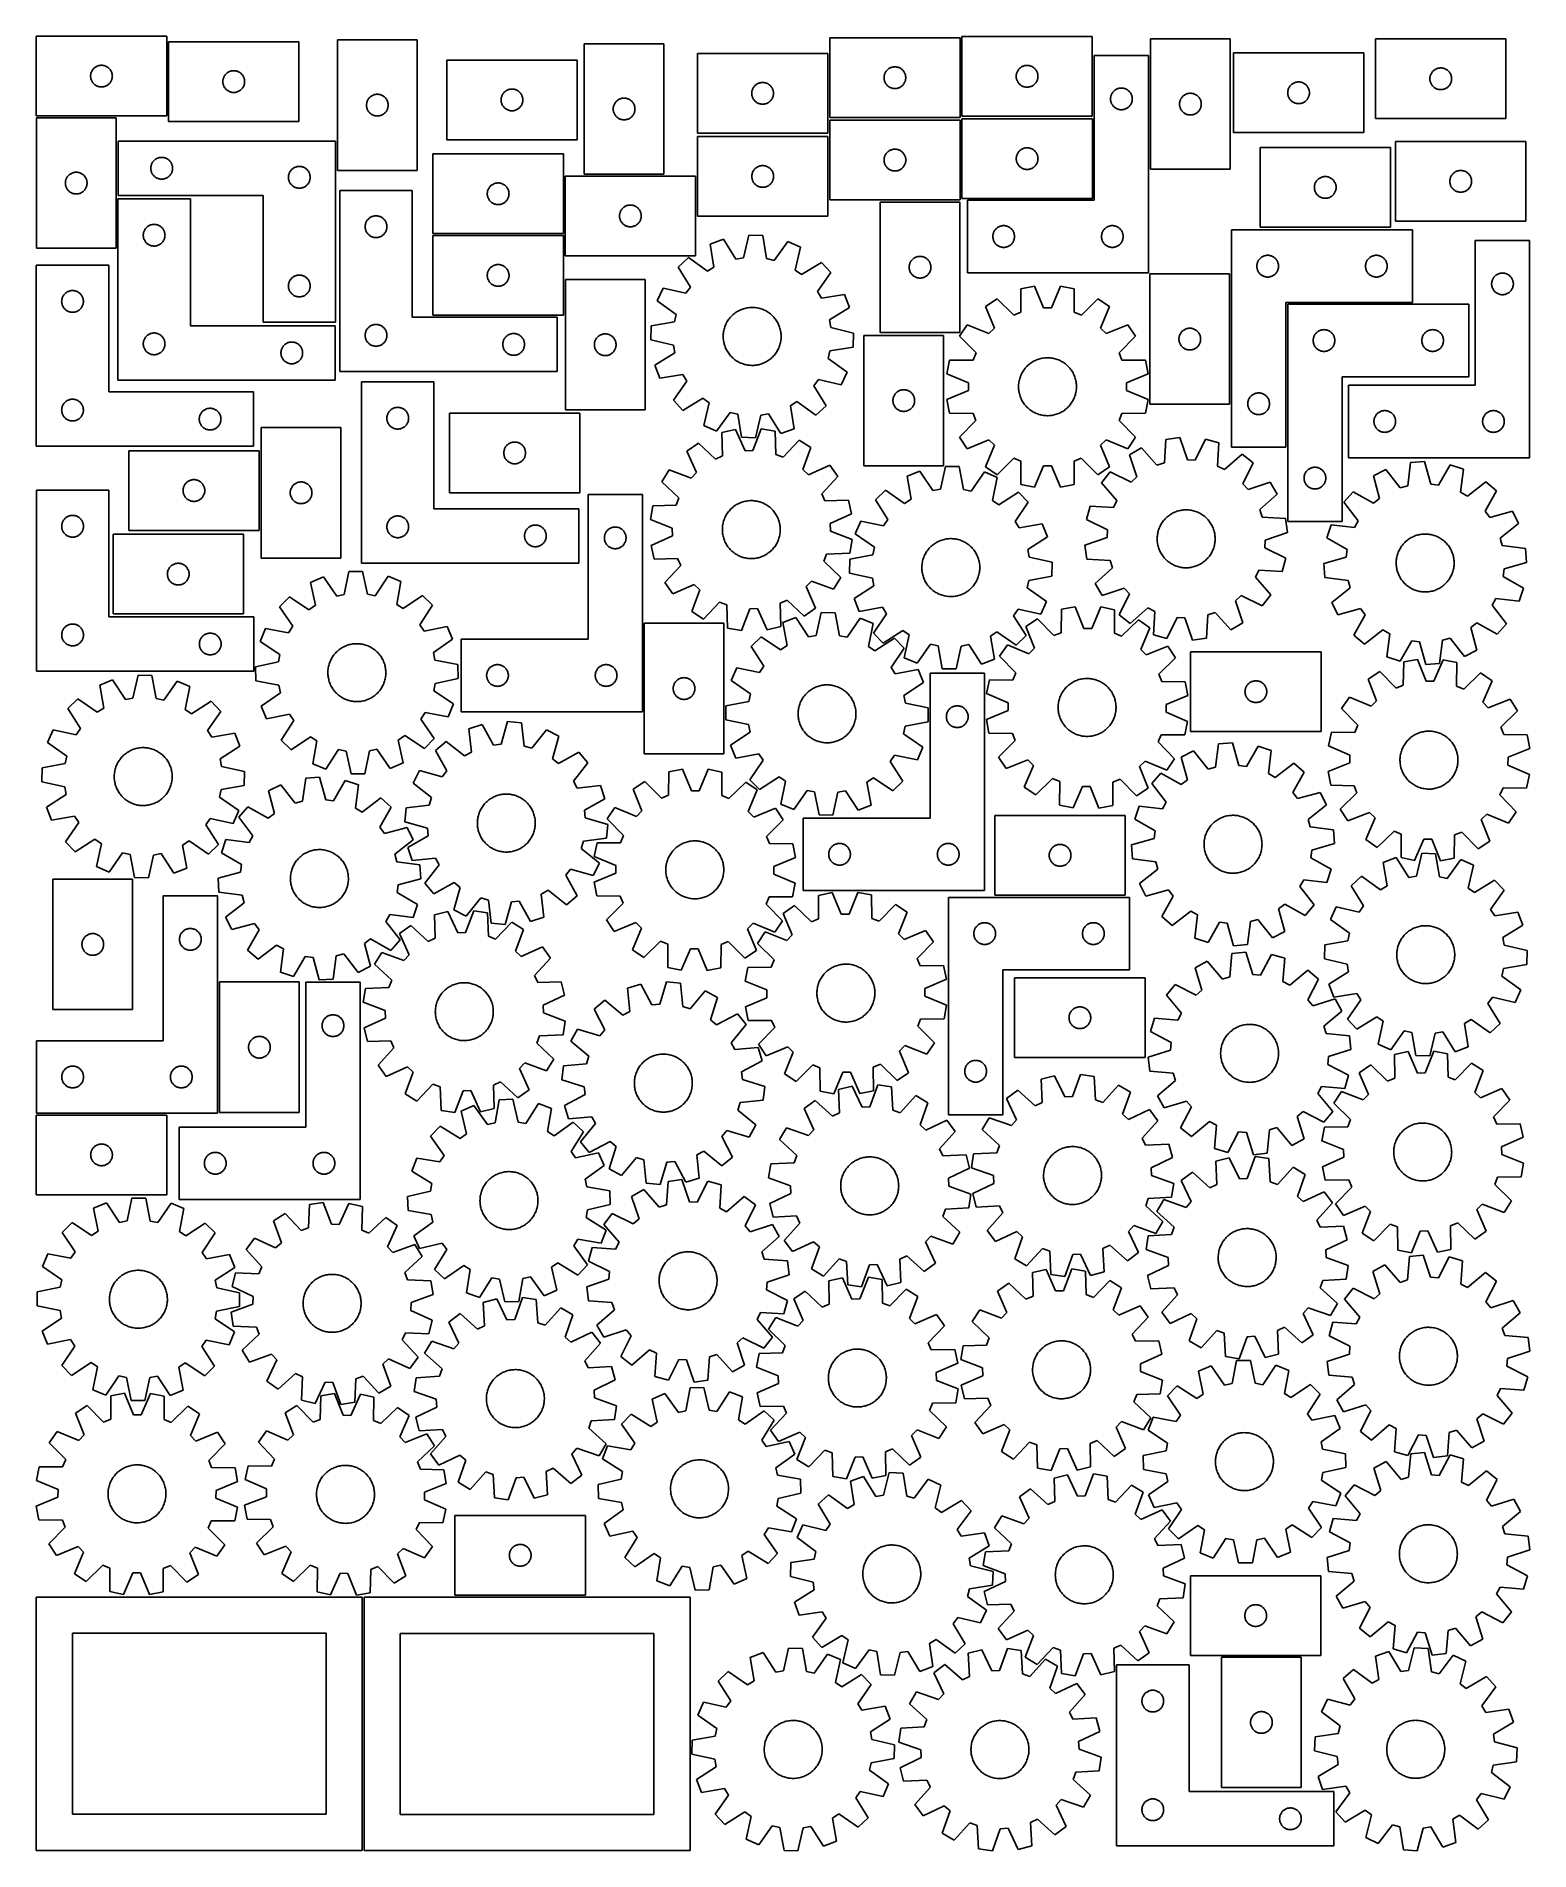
# Model space of a CAD drawing. Header units: millimetres. Extents: x 7 to 1243, y 7 to 1509.
import ezdxf

# ---------------------------------------------------------------- set-up
doc = ezdxf.new("R2010")
doc.units = ezdxf.units.MM
doc.layers.add('CUT', color=7, linetype='CONTINUOUS', true_color=0x000000)

msp = doc.modelspace()

# ---------------------------------------------------------------- linework, layer by layer
at = {"layer": 'CUT'}
for p, q in [((114.520964, 1509.490266), (6.520964, 1509.490266)), ((6.520964, 1509.490266), (6.520964, 1443.490266)), ((114.520964, 1443.490266), (114.520964, 1509.490266)), ((224.045255, 1504.967808), (116.045255, 1504.967808)), ((116.045255, 1504.967808), (116.045255, 1438.967808)), ((224.045255, 1438.967808), (224.045255, 1504.967808)), ((256.004175, 1506.449248), (256.004175, 1398.449248)), ((322.004175, 1506.449248), (256.004175, 1506.449248)), ((322.004175, 1398.449248), (322.004175, 1506.449248)), ((526.390959, 1503.269808), (460.390959, 1503.269808)), ((460.390959, 1503.269808), (460.390959, 1395.269808)), ((526.390959, 1395.269808), (526.390959, 1503.269808)), ((771.665007, 1508.197541), (663.665007, 1508.197541)), ((663.665007, 1508.197541), (663.665007, 1442.197541)), ((771.665007, 1442.197541), (771.665007, 1508.197541)), ((881.178679, 1509.335237), (773.178679, 1509.335237)), ((773.178679, 1509.335237), (773.178679, 1443.335237)), ((881.178679, 1443.335237), (881.178679, 1509.335237)), ((929.439874, 1507.31082), (929.439874, 1399.31082)), ((995.439874, 1507.31082), (929.439874, 1507.31082)), ((995.439874, 1399.31082), (995.439874, 1507.31082)), ((1223.811774, 1507.280305), (1115.811774, 1507.280305)), ((1115.811774, 1507.280305), (1115.811774, 1441.280305)), ((1223.811774, 1441.280305), (1223.811774, 1507.280305)), ((454.502774, 1489.794468), (346.502774, 1489.794468)), ((346.502774, 1489.794468), (346.502774, 1423.794468)), ((454.502774, 1423.794468), (454.502774, 1489.794468)), ((662.125212, 1495.232942), (554.125212, 1495.232942)), ((554.125212, 1495.232942), (554.125212, 1429.232942)), ((662.125212, 1429.232942), (662.125212, 1495.232942)), ((927.775877, 1493.642122), (882.775877, 1493.642122)), ((882.775877, 1493.642122), (882.775877, 1373.642122)), ((927.775877, 1313.642122), (927.775877, 1493.642122)), ((1106.052703, 1495.664826), (998.052703, 1495.664826)), ((998.052703, 1495.664826), (998.052703, 1429.664826)), ((1106.052703, 1429.664826), (1106.052703, 1495.664826)), ((51.520964, 1476.490266), (51.540234, 1477.078894)), ((51.540234, 1475.901638), (51.520964, 1476.490266)), ((51.540234, 1477.078894), (51.597961, 1477.665002)), ((51.597961, 1475.31553), (51.540234, 1475.901638)), ((51.597961, 1477.665002), (51.693897, 1478.246079)), ((51.693897, 1474.734453), (51.597961, 1475.31553)), ((51.693897, 1478.246079), (51.827632, 1478.819637)), ((51.827632, 1474.160894), (51.693897, 1474.734453)), ((51.827632, 1478.819637), (51.998593, 1479.383221)), ((51.998593, 1473.597311), (51.827632, 1474.160894)), ((51.998593, 1479.383221), (52.206049, 1479.934417)), ((52.206049, 1473.046115), (51.998593, 1473.597311)), ((52.206049, 1479.934417), (52.44911, 1480.470864)), ((52.44911, 1472.509668), (52.206049, 1473.046115)), ((52.44911, 1480.470864), (52.726736, 1480.990266)), ((52.726736, 1480.990266), (53.037738, 1481.490398)), ((53.037738, 1481.490398), (53.380784, 1481.969119)), ((53.380784, 1481.969119), (53.754406, 1482.424378)), ((53.754406, 1482.424378), (54.157003, 1482.854227)), ((54.157003, 1482.854227), (54.586852, 1483.256824)), ((54.586852, 1483.256824), (55.042112, 1483.630446)), ((55.042112, 1483.630446), (55.520832, 1483.973492)), ((55.520832, 1483.973492), (56.020964, 1484.284494)), ((56.020964, 1484.284494), (56.540366, 1484.562121)), ((56.540366, 1484.562121), (57.076813, 1484.805182)), ((57.076813, 1484.805182), (57.628009, 1485.012637)), ((57.628009, 1485.012637), (58.191593, 1485.183598)), ((58.191593, 1485.183598), (58.765151, 1485.317333)), ((58.765151, 1485.317333), (59.346229, 1485.41327)), ((59.346229, 1485.41327), (59.932336, 1485.470996)), ((59.932336, 1485.470996), (60.520964, 1485.490266)), ((60.520964, 1485.490266), (61.109593, 1485.470996)), ((61.109593, 1485.470996), (61.6957, 1485.41327)), ((61.6957, 1485.41327), (62.276777, 1485.317333)), ((62.276777, 1485.317333), (62.850336, 1485.183598)), ((62.850336, 1485.183598), (63.41392, 1485.012637)), ((63.41392, 1485.012637), (63.965115, 1484.805182)), ((63.965115, 1484.805182), (64.501563, 1484.562121)), ((64.501563, 1484.562121), (65.020964, 1484.284494)), ((65.020964, 1484.284494), (65.521096, 1483.973492)), ((65.521096, 1483.973492), (65.999817, 1483.630446)), ((65.999817, 1483.630446), (66.455077, 1483.256824)), ((66.455077, 1483.256824), (66.884925, 1482.854227)), ((66.884925, 1482.854227), (67.287523, 1482.424378)), ((67.287523, 1482.424378), (67.661144, 1481.969119)), ((67.661144, 1481.969119), (68.004191, 1481.490398)), ((68.004191, 1481.490398), (68.315193, 1480.990266)), ((68.315193, 1480.990266), (68.592819, 1480.470864)), ((68.592819, 1480.470864), (68.83588, 1479.934417)), ((68.83588, 1473.046115), (68.592819, 1472.509668)), ((68.83588, 1479.934417), (69.043336, 1479.383221)), ((69.043336, 1473.597311), (68.83588, 1473.046115)), ((69.043336, 1479.383221), (69.214297, 1478.819637)), ((69.214297, 1474.160894), (69.043336, 1473.597311)), ((69.214297, 1478.819637), (69.348032, 1478.246079)), ((69.348032, 1474.734453), (69.214297, 1474.160894)), ((69.348032, 1478.246079), (69.443968, 1477.665002)), ((69.443968, 1475.31553), (69.348032, 1474.734453)), ((69.443968, 1477.665002), (69.501695, 1477.078894)), ((69.501695, 1475.901638), (69.443968, 1475.31553)), ((69.501695, 1477.078894), (69.520964, 1476.490266)), ((69.520964, 1476.490266), (69.501695, 1475.901638)), ((161.064524, 1472.556436), (161.122251, 1473.142544)), ((161.122251, 1473.142544), (161.218187, 1473.723621)), ((161.218187, 1473.723621), (161.351922, 1474.297179)), ((161.351922, 1474.297179), (161.522883, 1474.860763)), ((161.522883, 1474.860763), (161.730339, 1475.411959)), ((161.730339, 1475.411959), (161.9734, 1475.948406)), ((161.9734, 1475.948406), (162.251026, 1476.467808)), ((162.251026, 1476.467808), (162.562028, 1476.96794)), ((162.562028, 1476.96794), (162.905074, 1477.446661)), ((162.905074, 1477.446661), (163.278696, 1477.90192)), ((163.278696, 1477.90192), (163.681293, 1478.331769)), ((163.681293, 1478.331769), (164.111142, 1478.734366)), ((164.111142, 1478.734366), (164.566402, 1479.107988)), ((164.566402, 1479.107988), (165.045122, 1479.451034)), ((165.045122, 1479.451034), (165.545255, 1479.762037)), ((165.545255, 1479.762037), (166.064656, 1480.039663)), ((166.064656, 1480.039663), (166.601104, 1480.282724)), ((166.601104, 1480.282724), (167.152299, 1480.490179)), ((167.152299, 1480.490179), (167.715883, 1480.66114)), ((167.715883, 1480.66114), (168.289442, 1480.794875)), ((168.289442, 1480.794875), (168.870519, 1480.890812)), ((168.870519, 1480.890812), (169.456626, 1480.948538)), ((169.456626, 1480.948538), (170.045255, 1480.967808)), ((170.045255, 1480.967808), (170.633883, 1480.948538)), ((170.633883, 1480.948538), (171.21999, 1480.890812)), ((171.21999, 1480.890812), (171.801067, 1480.794875)), ((171.801067, 1480.794875), (172.374626, 1480.66114)), ((172.374626, 1480.66114), (172.93821, 1480.490179)), ((172.93821, 1480.490179), (173.489405, 1480.282724)), ((173.489405, 1480.282724), (174.025853, 1480.039663)), ((174.025853, 1480.039663), (174.545255, 1479.762037)), ((174.545255, 1479.762037), (175.045387, 1479.451034)), ((175.045387, 1479.451034), (175.524107, 1479.107988)), ((175.524107, 1479.107988), (175.979367, 1478.734366)), ((175.979367, 1478.734366), (176.409216, 1478.331769)), ((176.409216, 1478.331769), (176.811813, 1477.90192)), ((176.811813, 1477.90192), (177.185435, 1477.446661)), ((177.185435, 1477.446661), (177.528481, 1476.96794)), ((177.528481, 1476.96794), (177.839483, 1476.467808)), ((177.839483, 1476.467808), (178.117109, 1475.948406)), ((178.117109, 1475.948406), (178.36017, 1475.411959)), ((178.36017, 1475.411959), (178.567626, 1474.860763)), ((178.567626, 1474.860763), (178.738587, 1474.297179)), ((178.738587, 1474.297179), (178.872322, 1473.723621)), ((178.872322, 1473.723621), (178.968258, 1473.142544)), ((178.968258, 1473.142544), (179.025985, 1472.556436)), ((708.665007, 1475.197541), (708.684277, 1475.786169)), ((708.684277, 1474.608913), (708.665007, 1475.197541)), ((708.684277, 1475.786169), (708.742004, 1476.372277)), ((708.742004, 1474.022806), (708.684277, 1474.608913)), ((708.742004, 1476.372277), (708.83794, 1476.953354)), ((708.83794, 1473.441728), (708.742004, 1474.022806)), ((708.83794, 1476.953354), (708.971675, 1477.526913)), ((708.971675, 1472.86817), (708.83794, 1473.441728)), ((708.971675, 1477.526913), (709.142636, 1478.090496)), ((709.142636, 1478.090496), (709.350092, 1478.641692)), ((709.350092, 1478.641692), (709.593153, 1479.178139)), ((709.593153, 1479.178139), (709.870779, 1479.697541)), ((709.870779, 1479.697541), (710.181781, 1480.197673)), ((710.181781, 1480.197673), (710.524827, 1480.676394)), ((710.524827, 1480.676394), (710.898449, 1481.131654)), ((710.898449, 1481.131654), (711.301046, 1481.561502)), ((711.301046, 1481.561502), (711.730895, 1481.9641)), ((711.730895, 1481.9641), (712.186154, 1482.337721)), ((712.186154, 1482.337721), (712.664875, 1482.680768)), ((712.664875, 1482.680768), (713.165007, 1482.99177)), ((713.165007, 1482.99177), (713.684409, 1483.269396)), ((713.684409, 1483.269396), (714.220856, 1483.512457)), ((714.220856, 1483.512457), (714.772052, 1483.719912)), ((714.772052, 1483.719912), (715.335636, 1483.890874)), ((715.335636, 1483.890874), (715.909194, 1484.024609)), ((715.909194, 1484.024609), (716.490272, 1484.120545)), ((716.490272, 1484.120545), (717.076379, 1484.178272)), ((717.076379, 1484.178272), (717.665007, 1484.197541)), ((717.665007, 1484.197541), (718.253636, 1484.178272)), ((718.253636, 1484.178272), (718.839743, 1484.120545)), ((718.839743, 1484.120545), (719.42082, 1484.024609)), ((719.42082, 1484.024609), (719.994379, 1483.890874)), ((719.994379, 1483.890874), (720.557963, 1483.719912)), ((720.557963, 1483.719912), (721.109158, 1483.512457)), ((721.109158, 1483.512457), (721.645606, 1483.269396)), ((721.645606, 1483.269396), (722.165007, 1482.99177)), ((722.165007, 1482.99177), (722.665139, 1482.680768)), ((722.665139, 1482.680768), (723.14386, 1482.337721)), ((723.14386, 1482.337721), (723.59912, 1481.9641)), ((723.59912, 1481.9641), (724.028968, 1481.561502)), ((724.028968, 1481.561502), (724.431566, 1481.131654)), ((724.431566, 1481.131654), (724.805187, 1480.676394)), ((724.805187, 1480.676394), (725.148234, 1480.197673)), ((725.148234, 1480.197673), (725.459236, 1479.697541)), ((725.459236, 1479.697541), (725.736862, 1479.178139)), ((725.736862, 1479.178139), (725.979923, 1478.641692)), ((725.979923, 1478.641692), (726.187379, 1478.090496)), ((726.187379, 1478.090496), (726.35834, 1477.526913)), ((726.35834, 1477.526913), (726.492075, 1476.953354)), ((726.492075, 1473.441728), (726.35834, 1472.86817)), ((726.492075, 1476.953354), (726.588011, 1476.372277)), ((726.588011, 1474.022806), (726.492075, 1473.441728)), ((726.588011, 1476.372277), (726.645738, 1475.786169)), ((726.645738, 1474.608913), (726.588011, 1474.022806)), ((726.645738, 1475.786169), (726.665007, 1475.197541)), ((726.665007, 1475.197541), (726.645738, 1474.608913)), ((818.178679, 1476.335237), (818.197949, 1476.923865)), ((818.197949, 1475.746608), (818.178679, 1476.335237)), ((818.197949, 1476.923865), (818.255675, 1477.509972)), ((818.255675, 1475.160501), (818.197949, 1475.746608)), ((818.255675, 1477.509972), (818.351612, 1478.091049)), ((818.351612, 1474.579424), (818.255675, 1475.160501)), ((818.351612, 1478.091049), (818.485347, 1478.664608)), ((818.485347, 1474.005865), (818.351612, 1474.579424)), ((818.485347, 1478.664608), (818.656308, 1479.228192)), ((818.656308, 1473.442281), (818.485347, 1474.005865)), ((818.656308, 1479.228192), (818.863763, 1479.779387)), ((818.863763, 1472.891086), (818.656308, 1473.442281)), ((818.863763, 1479.779387), (819.106825, 1480.315835)), ((819.106825, 1480.315835), (819.384451, 1480.835237)), ((819.384451, 1480.835237), (819.695453, 1481.335369)), ((819.695453, 1481.335369), (820.038499, 1481.814089)), ((820.038499, 1481.814089), (820.412121, 1482.269349)), ((820.412121, 1482.269349), (820.814718, 1482.699198)), ((820.814718, 1482.699198), (821.244567, 1483.101795)), ((821.244567, 1483.101795), (821.699826, 1483.475417)), ((821.699826, 1483.475417), (822.178547, 1483.818463)), ((822.178547, 1483.818463), (822.678679, 1484.129465)), ((822.678679, 1484.129465), (823.198081, 1484.407091)), ((823.198081, 1484.407091), (823.734528, 1484.650152)), ((823.734528, 1484.650152), (824.285724, 1484.857608)), ((824.285724, 1484.857608), (824.849308, 1485.028569)), ((824.849308, 1485.028569), (825.422866, 1485.162304)), ((825.422866, 1485.162304), (826.003943, 1485.25824)), ((826.003943, 1485.25824), (826.590051, 1485.315967)), ((826.590051, 1485.315967), (827.178679, 1485.335237)), ((827.178679, 1485.335237), (827.767307, 1485.315967)), ((827.767307, 1485.315967), (828.353415, 1485.25824)), ((828.353415, 1485.25824), (828.934492, 1485.162304)), ((828.934492, 1485.162304), (829.508051, 1485.028569)), ((829.508051, 1485.028569), (830.071634, 1484.857608)), ((830.071634, 1484.857608), (830.62283, 1484.650152)), ((830.62283, 1484.650152), (831.159277, 1484.407091)), ((831.159277, 1484.407091), (831.678679, 1484.129465)), ((831.678679, 1484.129465), (832.178811, 1483.818463)), ((832.178811, 1483.818463), (832.657532, 1483.475417)), ((832.657532, 1483.475417), (833.112792, 1483.101795)), ((833.112792, 1483.101795), (833.54264, 1482.699198)), ((833.54264, 1482.699198), (833.945237, 1482.269349)), ((833.945237, 1482.269349), (834.318859, 1481.814089)), ((834.318859, 1481.814089), (834.661906, 1481.335369)), ((834.661906, 1481.335369), (834.972908, 1480.835237)), ((834.972908, 1480.835237), (835.250534, 1480.315835)), ((835.250534, 1480.315835), (835.493595, 1479.779387)), ((835.493595, 1479.779387), (835.70105, 1479.228192)), ((835.70105, 1473.442281), (835.493595, 1472.891086)), ((835.70105, 1479.228192), (835.872012, 1478.664608)), ((835.872012, 1474.005865), (835.70105, 1473.442281)), ((835.872012, 1478.664608), (836.005747, 1478.091049)), ((836.005747, 1474.579424), (835.872012, 1474.005865)), ((836.005747, 1478.091049), (836.101683, 1477.509972)), ((836.101683, 1475.160501), (836.005747, 1474.579424)), ((836.101683, 1477.509972), (836.15941, 1476.923865)), ((836.15941, 1475.746608), (836.101683, 1475.160501)), ((836.15941, 1476.923865), (836.178679, 1476.335237)), ((836.178679, 1476.335237), (836.15941, 1475.746608)), ((1160.811774, 1474.280305), (1160.831044, 1474.868933)), ((1160.831044, 1473.691677), (1160.811774, 1474.280305)), ((1160.831044, 1474.868933), (1160.88877, 1475.455041)), ((1160.88877, 1473.105569), (1160.831044, 1473.691677)), ((1160.88877, 1475.455041), (1160.984706, 1476.036118)), ((1160.984706, 1472.524492), (1160.88877, 1473.105569)), ((1160.984706, 1476.036118), (1161.118442, 1476.609676)), ((1161.118442, 1476.609676), (1161.289403, 1477.17326)), ((1161.289403, 1477.17326), (1161.496858, 1477.724456)), ((1161.496858, 1477.724456), (1161.739919, 1478.260903)), ((1161.739919, 1478.260903), (1162.017545, 1478.780305)), ((1162.017545, 1478.780305), (1162.328547, 1479.280437)), ((1162.328547, 1479.280437), (1162.671594, 1479.759158)), ((1162.671594, 1479.759158), (1163.045216, 1480.214417)), ((1163.045216, 1480.214417), (1163.447813, 1480.644266)), ((1163.447813, 1480.644266), (1163.877662, 1481.046863)), ((1163.877662, 1481.046863), (1164.332921, 1481.420485)), ((1164.332921, 1481.420485), (1164.811642, 1481.763531)), ((1164.811642, 1481.763531), (1165.311774, 1482.074534)), ((1165.311774, 1482.074534), (1165.831176, 1482.35216)), ((1165.831176, 1482.35216), (1166.367623, 1482.595221)), ((1166.367623, 1482.595221), (1166.918819, 1482.802676)), ((1166.918819, 1482.802676), (1167.482403, 1482.973637)), ((1167.482403, 1482.973637), (1168.055961, 1483.107372)), ((1168.055961, 1483.107372), (1168.637038, 1483.203309)), ((1168.637038, 1483.203309), (1169.223146, 1483.261035)), ((1169.223146, 1483.261035), (1169.811774, 1483.280305)), ((1169.811774, 1483.280305), (1170.400402, 1483.261035)), ((1170.400402, 1483.261035), (1170.98651, 1483.203309)), ((1170.98651, 1483.203309), (1171.567587, 1483.107372)), ((1171.567587, 1483.107372), (1172.141145, 1482.973637)), ((1172.141145, 1482.973637), (1172.704729, 1482.802676)), ((1172.704729, 1482.802676), (1173.255925, 1482.595221)), ((1173.255925, 1482.595221), (1173.792372, 1482.35216)), ((1173.792372, 1482.35216), (1174.311774, 1482.074534)), ((1174.311774, 1482.074534), (1174.811906, 1481.763531)), ((1174.811906, 1481.763531), (1175.290627, 1481.420485)), ((1175.290627, 1481.420485), (1175.745886, 1481.046863)), ((1175.745886, 1481.046863), (1176.175735, 1480.644266)), ((1176.175735, 1480.644266), (1176.578332, 1480.214417)), ((1176.578332, 1480.214417), (1176.951954, 1479.759158)), ((1176.951954, 1479.759158), (1177.295001, 1479.280437)), ((1177.295001, 1479.280437), (1177.606003, 1478.780305)), ((1177.606003, 1478.780305), (1177.883629, 1478.260903)), ((1177.883629, 1478.260903), (1178.12669, 1477.724456)), ((1178.12669, 1477.724456), (1178.334145, 1477.17326)), ((1178.334145, 1477.17326), (1178.505106, 1476.609676)), ((1178.505106, 1476.609676), (1178.638842, 1476.036118)), ((1178.638842, 1476.036118), (1178.734778, 1475.455041)), ((1178.734778, 1473.105569), (1178.638842, 1472.524492)), ((1178.734778, 1475.455041), (1178.792504, 1474.868933)), ((1178.792504, 1473.691677), (1178.734778, 1473.105569)), ((1178.792504, 1474.868933), (1178.811774, 1474.280305)), ((1178.811774, 1474.280305), (1178.792504, 1473.691677)), ((52.726736, 1471.990266), (52.44911, 1472.509668)), ((53.037738, 1471.490134), (52.726736, 1471.990266)), ((53.380784, 1471.011413), (53.037738, 1471.490134)), ((53.754406, 1470.556154), (53.380784, 1471.011413)), ((54.157003, 1470.126305), (53.754406, 1470.556154)), ((54.586852, 1469.723708), (54.157003, 1470.126305)), ((55.042112, 1469.350086), (54.586852, 1469.723708)), ((55.520832, 1469.007039), (55.042112, 1469.350086)), ((56.020964, 1468.696037), (55.520832, 1469.007039)), ((56.540366, 1468.418411), (56.020964, 1468.696037)), ((57.076813, 1468.17535), (56.540366, 1468.418411)), ((57.628009, 1467.967895), (57.076813, 1468.17535)), ((58.191593, 1467.796933), (57.628009, 1467.967895)), ((58.765151, 1467.663198), (58.191593, 1467.796933)), ((59.346229, 1467.567262), (58.765151, 1467.663198)), ((59.932336, 1467.509536), (59.346229, 1467.567262)), ((60.520964, 1467.490266), (59.932336, 1467.509536)), ((61.109593, 1467.509536), (60.520964, 1467.490266)), ((61.6957, 1467.567262), (61.109593, 1467.509536)), ((62.276777, 1467.663198), (61.6957, 1467.567262)), ((62.850336, 1467.796933), (62.276777, 1467.663198)), ((63.41392, 1467.967895), (62.850336, 1467.796933)), ((63.965115, 1468.17535), (63.41392, 1467.967895)), ((64.501563, 1468.418411), (63.965115, 1468.17535)), ((65.020964, 1468.696037), (64.501563, 1468.418411)), ((65.521096, 1469.007039), (65.020964, 1468.696037)), ((65.999817, 1469.350086), (65.521096, 1469.007039)), ((66.455077, 1469.723708), (65.999817, 1469.350086)), ((66.884925, 1470.126305), (66.455077, 1469.723708)), ((67.287523, 1470.556154), (66.884925, 1470.126305)), ((67.661144, 1471.011413), (67.287523, 1470.556154)), ((68.004191, 1471.490134), (67.661144, 1471.011413)), ((68.315193, 1471.990266), (68.004191, 1471.490134)), ((68.592819, 1472.509668), (68.315193, 1471.990266)), ((161.045255, 1471.967808), (161.064524, 1472.556436)), ((161.064524, 1471.37918), (161.045255, 1471.967808)), ((161.122251, 1470.793072), (161.064524, 1471.37918)), ((161.218187, 1470.211995), (161.122251, 1470.793072)), ((161.351922, 1469.638437), (161.218187, 1470.211995)), ((161.522883, 1469.074853), (161.351922, 1469.638437)), ((161.730339, 1468.523657), (161.522883, 1469.074853)), ((161.9734, 1467.98721), (161.730339, 1468.523657)), ((162.251026, 1467.467808), (161.9734, 1467.98721)), ((162.562028, 1466.967676), (162.251026, 1467.467808)), ((162.905074, 1466.488955), (162.562028, 1466.967676)), ((163.278696, 1466.033696), (162.905074, 1466.488955)), ((163.681293, 1465.603847), (163.278696, 1466.033696)), ((164.111142, 1465.20125), (163.681293, 1465.603847)), ((164.566402, 1464.827628), (164.111142, 1465.20125)), ((165.045122, 1464.484581), (164.566402, 1464.827628)), ((165.545255, 1464.173579), (165.045122, 1464.484581)), ((166.064656, 1463.895953), (165.545255, 1464.173579)), ((166.601104, 1463.652892), (166.064656, 1463.895953)), ((167.152299, 1463.445437), (166.601104, 1463.652892)), ((167.715883, 1463.274475), (167.152299, 1463.445437)), ((168.289442, 1463.14074), (167.715883, 1463.274475)), ((168.870519, 1463.044804), (168.289442, 1463.14074)), ((169.456626, 1462.987078), (168.870519, 1463.044804)), ((170.045255, 1462.967808), (169.456626, 1462.987078)), ((170.633883, 1462.987078), (170.045255, 1462.967808)), ((171.21999, 1463.044804), (170.633883, 1462.987078)), ((171.801067, 1463.14074), (171.21999, 1463.044804)), ((172.374626, 1463.274475), (171.801067, 1463.14074)), ((172.93821, 1463.445437), (172.374626, 1463.274475)), ((173.489405, 1463.652892), (172.93821, 1463.445437)), ((174.025853, 1463.895953), (173.489405, 1463.652892)), ((174.545255, 1464.173579), (174.025853, 1463.895953)), ((175.045387, 1464.484581), (174.545255, 1464.173579)), ((175.524107, 1464.827628), (175.045387, 1464.484581)), ((175.979367, 1465.20125), (175.524107, 1464.827628)), ((176.409216, 1465.603847), (175.979367, 1465.20125)), ((176.811813, 1466.033696), (176.409216, 1465.603847)), ((177.185435, 1466.488955), (176.811813, 1466.033696)), ((177.528481, 1466.967676), (177.185435, 1466.488955)), ((177.839483, 1467.467808), (177.528481, 1466.967676)), ((178.117109, 1467.98721), (177.839483, 1467.467808)), ((178.36017, 1468.523657), (178.117109, 1467.98721)), ((178.567626, 1469.074853), (178.36017, 1468.523657)), ((178.738587, 1469.638437), (178.567626, 1469.074853)), ((178.872322, 1470.211995), (178.738587, 1469.638437)), ((178.968258, 1470.793072), (178.872322, 1470.211995)), ((179.025985, 1471.37918), (178.968258, 1470.793072)), ((179.025985, 1472.556436), (179.045255, 1471.967808)), ((179.045255, 1471.967808), (179.025985, 1471.37918)), ((281.520948, 1457.44938), (281.863995, 1457.928101)), ((281.863995, 1457.928101), (282.237616, 1458.38336)), ((282.237616, 1458.38336), (282.640214, 1458.813209)), ((282.640214, 1458.813209), (283.070062, 1459.215806)), ((283.070062, 1459.215806), (283.525322, 1459.589428)), ((283.525322, 1459.589428), (284.004042, 1459.932474)), ((284.004042, 1459.932474), (284.504175, 1460.243477)), ((284.504175, 1460.243477), (285.023576, 1460.521103)), ((285.023576, 1460.521103), (285.560024, 1460.764164)), ((285.560024, 1460.764164), (286.111219, 1460.971619)), ((286.111219, 1460.971619), (286.674803, 1461.14258)), ((286.674803, 1461.14258), (287.248362, 1461.276316)), ((287.248362, 1461.276316), (287.829439, 1461.372252)), ((287.829439, 1461.372252), (288.415546, 1461.429978)), ((288.415546, 1461.429978), (289.004175, 1461.449248)), ((289.004175, 1461.449248), (289.592803, 1461.429978)), ((289.592803, 1461.429978), (290.17891, 1461.372252)), ((290.17891, 1461.372252), (290.759987, 1461.276316)), ((290.759987, 1461.276316), (291.333546, 1461.14258)), ((291.333546, 1461.14258), (291.89713, 1460.971619)), ((291.89713, 1460.971619), (292.448325, 1460.764164)), ((292.448325, 1460.764164), (292.984773, 1460.521103)), ((292.984773, 1460.521103), (293.504175, 1460.243477)), ((293.504175, 1460.243477), (294.004307, 1459.932474)), ((294.004307, 1459.932474), (294.483027, 1459.589428)), ((294.483027, 1459.589428), (294.938287, 1459.215806)), ((294.938287, 1459.215806), (295.368136, 1458.813209)), ((295.368136, 1458.813209), (295.770733, 1458.38336)), ((295.770733, 1458.38336), (296.144355, 1457.928101)), ((296.144355, 1457.928101), (296.487401, 1457.44938)), ((391.522044, 1457.383096), (391.57977, 1457.969204)), ((391.57977, 1457.969204), (391.675707, 1458.550281)), ((391.675707, 1458.550281), (391.809442, 1459.123839)), ((391.809442, 1459.123839), (391.980403, 1459.687423)), ((391.980403, 1459.687423), (392.187858, 1460.238619)), ((392.187858, 1460.238619), (392.430919, 1460.775066)), ((392.430919, 1460.775066), (392.708545, 1461.294468)), ((392.708545, 1461.294468), (393.019548, 1461.7946)), ((393.019548, 1461.7946), (393.362594, 1462.273321)), ((393.362594, 1462.273321), (393.736216, 1462.72858)), ((393.736216, 1462.72858), (394.138813, 1463.158429)), ((394.138813, 1463.158429), (394.568662, 1463.561026)), ((394.568662, 1463.561026), (395.023921, 1463.934648)), ((395.023921, 1463.934648), (395.502642, 1464.277695)), ((395.502642, 1464.277695), (396.002774, 1464.588697)), ((396.002774, 1464.588697), (396.522176, 1464.866323)), ((396.522176, 1464.866323), (397.058623, 1465.109384)), ((397.058623, 1465.109384), (397.609819, 1465.316839)), ((397.609819, 1465.316839), (398.173403, 1465.487801)), ((398.173403, 1465.487801), (398.746961, 1465.621536)), ((398.746961, 1465.621536), (399.328038, 1465.717472)), ((399.328038, 1465.717472), (399.914146, 1465.775198)), ((399.914146, 1465.775198), (400.502774, 1465.794468)), ((400.502774, 1465.794468), (401.091402, 1465.775198)), ((401.091402, 1465.775198), (401.67751, 1465.717472)), ((401.67751, 1465.717472), (402.258587, 1465.621536)), ((402.258587, 1465.621536), (402.832145, 1465.487801)), ((402.832145, 1465.487801), (403.395729, 1465.316839)), ((403.395729, 1465.316839), (403.946925, 1465.109384)), ((403.946925, 1465.109384), (404.483372, 1464.866323)), ((404.483372, 1464.866323), (405.002774, 1464.588697)), ((405.002774, 1464.588697), (405.502906, 1464.277695)), ((405.502906, 1464.277695), (405.981627, 1463.934648)), ((405.981627, 1463.934648), (406.436886, 1463.561026)), ((406.436886, 1463.561026), (406.866735, 1463.158429)), ((406.866735, 1463.158429), (407.269332, 1462.72858)), ((407.269332, 1462.72858), (407.642954, 1462.273321)), ((407.642954, 1462.273321), (407.986001, 1461.7946)), ((407.986001, 1461.7946), (408.297003, 1461.294468)), ((408.297003, 1461.294468), (408.574629, 1460.775066)), ((408.574629, 1460.775066), (408.81769, 1460.238619)), ((408.81769, 1460.238619), (409.025145, 1459.687423)), ((409.025145, 1459.687423), (409.196106, 1459.123839)), ((409.196106, 1459.123839), (409.329842, 1458.550281)), ((409.329842, 1458.550281), (409.425778, 1457.969204)), ((409.425778, 1457.969204), (409.483504, 1457.383096)), ((490.498004, 1457.792179), (491.061588, 1457.96314)), ((491.061588, 1457.96314), (491.635146, 1458.096875)), ((491.635146, 1458.096875), (492.216223, 1458.192811)), ((492.216223, 1458.192811), (492.802331, 1458.250538)), ((492.802331, 1458.250538), (493.390959, 1458.269808)), ((493.390959, 1458.269808), (493.979587, 1458.250538)), ((493.979587, 1458.250538), (494.565695, 1458.192811)), ((494.565695, 1458.192811), (495.146772, 1458.096875)), ((495.146772, 1458.096875), (495.72033, 1457.96314)), ((495.72033, 1457.96314), (496.283914, 1457.792179)), ((599.125212, 1462.232942), (599.144482, 1462.82157)), ((599.144482, 1461.644313), (599.125212, 1462.232942)), ((599.144482, 1462.82157), (599.202209, 1463.407677)), ((599.202209, 1461.058206), (599.144482, 1461.644313)), ((599.202209, 1463.407677), (599.298145, 1463.988755)), ((599.298145, 1460.477129), (599.202209, 1461.058206)), ((599.298145, 1463.988755), (599.43188, 1464.562313)), ((599.43188, 1459.90357), (599.298145, 1460.477129)), ((599.43188, 1464.562313), (599.602841, 1465.125897)), ((599.602841, 1459.339986), (599.43188, 1459.90357)), ((599.602841, 1465.125897), (599.810297, 1465.677093)), ((599.810297, 1458.788791), (599.602841, 1459.339986)), ((599.810297, 1465.677093), (600.053358, 1466.21354)), ((600.053358, 1458.252343), (599.810297, 1458.788791)), ((600.053358, 1466.21354), (600.330984, 1466.732942)), ((600.330984, 1457.732942), (600.053358, 1458.252343)), ((600.330984, 1466.732942), (600.641986, 1467.233074)), ((600.641986, 1467.233074), (600.985032, 1467.711794)), ((600.985032, 1467.711794), (601.358654, 1468.167054)), ((601.358654, 1468.167054), (601.761251, 1468.596903)), ((601.761251, 1468.596903), (602.1911, 1468.9995)), ((602.1911, 1468.9995), (602.64636, 1469.373122)), ((602.64636, 1469.373122), (603.12508, 1469.716168)), ((603.12508, 1469.716168), (603.625212, 1470.02717)), ((603.625212, 1470.02717), (604.144614, 1470.304796)), ((604.144614, 1470.304796), (604.681062, 1470.547857)), ((604.681062, 1470.547857), (605.232257, 1470.755313)), ((605.232257, 1470.755313), (605.795841, 1470.926274)), ((605.795841, 1470.926274), (606.3694, 1471.060009)), ((606.3694, 1471.060009), (606.950477, 1471.155945)), ((606.950477, 1471.155945), (607.536584, 1471.213672)), ((607.536584, 1471.213672), (608.125212, 1471.232942)), ((608.125212, 1471.232942), (608.713841, 1471.213672)), ((608.713841, 1471.213672), (609.299948, 1471.155945)), ((609.299948, 1471.155945), (609.881025, 1471.060009)), ((609.881025, 1471.060009), (610.454584, 1470.926274)), ((610.454584, 1470.926274), (611.018168, 1470.755313)), ((611.018168, 1470.755313), (611.569363, 1470.547857)), ((611.569363, 1470.547857), (612.105811, 1470.304796)), ((612.105811, 1470.304796), (612.625212, 1470.02717)), ((612.625212, 1470.02717), (613.125345, 1469.716168)), ((613.125345, 1469.716168), (613.604065, 1469.373122)), ((613.604065, 1469.373122), (614.059325, 1468.9995)), ((614.059325, 1468.9995), (614.489173, 1468.596903)), ((614.489173, 1468.596903), (614.891771, 1468.167054)), ((614.891771, 1468.167054), (615.265392, 1467.711794)), ((615.265392, 1467.711794), (615.608439, 1467.233074)), ((615.608439, 1467.233074), (615.919441, 1466.732942)), ((615.919441, 1466.732942), (616.197067, 1466.21354)), ((616.197067, 1458.252343), (615.919441, 1457.732942)), ((616.197067, 1466.21354), (616.440128, 1465.677093)), ((616.440128, 1458.788791), (616.197067, 1458.252343)), ((616.440128, 1465.677093), (616.647584, 1465.125897)), ((616.647584, 1459.339986), (616.440128, 1458.788791)), ((616.647584, 1465.125897), (616.818545, 1464.562313)), ((616.818545, 1459.90357), (616.647584, 1459.339986)), ((616.818545, 1464.562313), (616.95228, 1463.988755)), ((616.95228, 1460.477129), (616.818545, 1459.90357)), ((616.95228, 1463.988755), (617.048216, 1463.407677)), ((617.048216, 1461.058206), (616.95228, 1460.477129)), ((617.048216, 1463.407677), (617.105943, 1462.82157)), ((617.105943, 1461.644313), (617.048216, 1461.058206)), ((617.105943, 1462.82157), (617.125212, 1462.232942)), ((617.125212, 1462.232942), (617.105943, 1461.644313)), ((709.142636, 1472.304586), (708.971675, 1472.86817)), ((709.350092, 1471.75339), (709.142636, 1472.304586)), ((709.593153, 1471.216943), (709.350092, 1471.75339)), ((709.870779, 1470.697541), (709.593153, 1471.216943)), ((710.181781, 1470.197409), (709.870779, 1470.697541)), ((710.524827, 1469.718688), (710.181781, 1470.197409)), ((710.898449, 1469.263429), (710.524827, 1469.718688)), ((711.301046, 1468.83358), (710.898449, 1469.263429)), ((711.730895, 1468.430983), (711.301046, 1468.83358)), ((712.186154, 1468.057361), (711.730895, 1468.430983)), ((712.664875, 1467.714315), (712.186154, 1468.057361)), ((713.165007, 1467.403313), (712.664875, 1467.714315)), ((713.684409, 1467.125687), (713.165007, 1467.403313)), ((714.220856, 1466.882625), (713.684409, 1467.125687)), ((714.772052, 1466.67517), (714.220856, 1466.882625)), ((715.335636, 1466.504209), (714.772052, 1466.67517)), ((715.909194, 1466.370474), (715.335636, 1466.504209)), ((716.490272, 1466.274537), (715.909194, 1466.370474)), ((717.076379, 1466.216811), (716.490272, 1466.274537)), ((717.665007, 1466.197541), (717.076379, 1466.216811)), ((718.253636, 1466.216811), (717.665007, 1466.197541)), ((718.839743, 1466.274537), (718.253636, 1466.216811)), ((719.42082, 1466.370474), (718.839743, 1466.274537)), ((719.994379, 1466.504209), (719.42082, 1466.370474)), ((720.557963, 1466.67517), (719.994379, 1466.504209)), ((721.109158, 1466.882625), (720.557963, 1466.67517)), ((721.645606, 1467.125687), (721.109158, 1466.882625)), ((722.165007, 1467.403313), (721.645606, 1467.125687)), ((722.665139, 1467.714315), (722.165007, 1467.403313)), ((723.14386, 1468.057361), (722.665139, 1467.714315)), ((723.59912, 1468.430983), (723.14386, 1468.057361)), ((724.028968, 1468.83358), (723.59912, 1468.430983)), ((724.431566, 1469.263429), (724.028968, 1468.83358)), ((724.805187, 1469.718688), (724.431566, 1469.263429)), ((725.148234, 1470.197409), (724.805187, 1469.718688)), ((725.459236, 1470.697541), (725.148234, 1470.197409)), ((725.736862, 1471.216943), (725.459236, 1470.697541)), ((725.979923, 1471.75339), (725.736862, 1471.216943)), ((726.187379, 1472.304586), (725.979923, 1471.75339)), ((726.35834, 1472.86817), (726.187379, 1472.304586)), ((819.106825, 1472.354638), (818.863763, 1472.891086)), ((819.384451, 1471.835237), (819.106825, 1472.354638)), ((819.695453, 1471.335104), (819.384451, 1471.835237)), ((820.038499, 1470.856384), (819.695453, 1471.335104)), ((820.412121, 1470.401124), (820.038499, 1470.856384)), ((820.814718, 1469.971276), (820.412121, 1470.401124)), ((821.244567, 1469.568678), (820.814718, 1469.971276)), ((821.699826, 1469.195056), (821.244567, 1469.568678)), ((822.178547, 1468.85201), (821.699826, 1469.195056)), ((822.678679, 1468.541008), (822.178547, 1468.85201)), ((823.198081, 1468.263382), (822.678679, 1468.541008)), ((823.734528, 1468.020321), (823.198081, 1468.263382)), ((824.285724, 1467.812865), (823.734528, 1468.020321)), ((824.849308, 1467.641904), (824.285724, 1467.812865)), ((825.422866, 1467.508169), (824.849308, 1467.641904)), ((826.003943, 1467.412233), (825.422866, 1467.508169)), ((826.590051, 1467.354506), (826.003943, 1467.412233)), ((827.178679, 1467.335237), (826.590051, 1467.354506)), ((827.767307, 1467.354506), (827.178679, 1467.335237)), ((828.353415, 1467.412233), (827.767307, 1467.354506)), ((828.934492, 1467.508169), (828.353415, 1467.412233)), ((829.508051, 1467.641904), (828.934492, 1467.508169)), ((830.071634, 1467.812865), (829.508051, 1467.641904)), ((830.62283, 1468.020321), (830.071634, 1467.812865)), ((831.159277, 1468.263382), (830.62283, 1468.020321)), ((831.678679, 1468.541008), (831.159277, 1468.263382)), ((832.178811, 1468.85201), (831.678679, 1468.541008)), ((832.657532, 1469.195056), (832.178811, 1468.85201)), ((833.112792, 1469.568678), (832.657532, 1469.195056)), ((833.54264, 1469.971276), (833.112792, 1469.568678)), ((833.945237, 1470.401124), (833.54264, 1469.971276)), ((834.318859, 1470.856384), (833.945237, 1470.401124)), ((834.661906, 1471.335104), (834.318859, 1470.856384)), ((834.972908, 1471.835237), (834.661906, 1471.335104)), ((835.250534, 1472.354638), (834.972908, 1471.835237)), ((835.493595, 1472.891086), (835.250534, 1472.354638)), ((896.275877, 1457.642122), (896.295147, 1458.23075)), ((896.295147, 1458.23075), (896.352874, 1458.816858)), ((896.352874, 1458.816858), (896.44881, 1459.397935)), ((896.44881, 1459.397935), (896.582545, 1459.971493)), ((896.582545, 1459.971493), (896.753506, 1460.535077)), ((896.753506, 1460.535077), (896.960962, 1461.086273)), ((896.960962, 1461.086273), (897.204023, 1461.62272)), ((897.204023, 1461.62272), (897.481649, 1462.142122)), ((897.481649, 1462.142122), (897.792651, 1462.642254)), ((897.792651, 1462.642254), (898.135697, 1463.120975)), ((898.135697, 1463.120975), (898.509319, 1463.576234)), ((898.509319, 1463.576234), (898.911916, 1464.006083)), ((898.911916, 1464.006083), (899.341765, 1464.40868)), ((899.341765, 1464.40868), (899.797024, 1464.782302)), ((899.797024, 1464.782302), (900.275745, 1465.125348)), ((900.275745, 1465.125348), (900.775877, 1465.436351)), ((900.775877, 1465.436351), (901.295279, 1465.713977)), ((901.295279, 1465.713977), (901.831726, 1465.957038)), ((901.831726, 1465.957038), (902.382922, 1466.164493)), ((902.382922, 1466.164493), (902.946506, 1466.335454)), ((902.946506, 1466.335454), (903.520064, 1466.469189)), ((903.520064, 1466.469189), (904.101142, 1466.565126)), ((904.101142, 1466.565126), (904.687249, 1466.622852)), ((904.687249, 1466.622852), (905.275877, 1466.642122)), ((905.275877, 1466.642122), (905.864505, 1466.622852)), ((905.864505, 1466.622852), (906.450613, 1466.565126)), ((906.450613, 1466.565126), (907.03169, 1466.469189)), ((907.03169, 1466.469189), (907.605249, 1466.335454)), ((907.605249, 1466.335454), (908.168832, 1466.164493)), ((908.168832, 1466.164493), (908.720028, 1465.957038)), ((908.720028, 1465.957038), (909.256476, 1465.713977)), ((909.256476, 1465.713977), (909.775877, 1465.436351)), ((909.775877, 1465.436351), (910.276009, 1465.125348)), ((910.276009, 1465.125348), (910.75473, 1464.782302)), ((910.75473, 1464.782302), (911.20999, 1464.40868)), ((911.20999, 1464.40868), (911.639838, 1464.006083)), ((911.639838, 1464.006083), (912.042436, 1463.576234)), ((912.042436, 1463.576234), (912.416057, 1463.120975)), ((912.416057, 1463.120975), (912.759104, 1462.642254)), ((912.759104, 1462.642254), (913.070106, 1462.142122)), ((913.070106, 1462.142122), (913.347732, 1461.62272)), ((913.347732, 1461.62272), (913.590793, 1461.086273)), ((913.590793, 1461.086273), (913.798248, 1460.535077)), ((913.798248, 1460.535077), (913.96921, 1459.971493)), ((913.96921, 1459.971493), (914.102945, 1459.397935)), ((914.102945, 1459.397935), (914.198881, 1458.816858)), ((914.198881, 1458.816858), (914.256608, 1458.23075)), ((914.256608, 1458.23075), (914.275877, 1457.642122)), ((954.645645, 1457.81082), (954.956648, 1458.310952)), ((954.956648, 1458.310952), (955.299694, 1458.789673)), ((955.299694, 1458.789673), (955.673316, 1459.244933)), ((955.673316, 1459.244933), (956.075913, 1459.674781)), ((956.075913, 1459.674781), (956.505762, 1460.077379)), ((956.505762, 1460.077379), (956.961021, 1460.451)), ((956.961021, 1460.451), (957.439742, 1460.794047)), ((957.439742, 1460.794047), (957.939874, 1461.105049)), ((957.939874, 1461.105049), (958.459276, 1461.382675)), ((958.459276, 1461.382675), (958.995723, 1461.625736)), ((958.995723, 1461.625736), (959.546919, 1461.833191)), ((959.546919, 1461.833191), (960.110503, 1462.004153)), ((960.110503, 1462.004153), (960.684061, 1462.137888)), ((960.684061, 1462.137888), (961.265138, 1462.233824)), ((961.265138, 1462.233824), (961.851246, 1462.291551)), ((961.851246, 1462.291551), (962.439874, 1462.31082)), ((962.439874, 1462.31082), (963.028502, 1462.291551)), ((963.028502, 1462.291551), (963.61461, 1462.233824)), ((963.61461, 1462.233824), (964.195687, 1462.137888)), ((964.195687, 1462.137888), (964.769245, 1462.004153)), ((964.769245, 1462.004153), (965.332829, 1461.833191)), ((965.332829, 1461.833191), (965.884025, 1461.625736)), ((965.884025, 1461.625736), (966.420472, 1461.382675)), ((966.420472, 1461.382675), (966.939874, 1461.105049)), ((966.939874, 1461.105049), (967.440006, 1460.794047)), ((967.440006, 1460.794047), (967.918727, 1460.451)), ((967.918727, 1460.451), (968.373986, 1460.077379)), ((968.373986, 1460.077379), (968.803835, 1459.674781)), ((968.803835, 1459.674781), (969.206432, 1459.244933)), ((969.206432, 1459.244933), (969.580054, 1458.789673)), ((969.580054, 1458.789673), (969.923101, 1458.310952)), ((969.923101, 1458.310952), (970.234103, 1457.81082)), ((1043.052703, 1462.664826), (1043.071972, 1463.253455)), ((1043.071972, 1462.076198), (1043.052703, 1462.664826)), ((1043.071972, 1463.253455), (1043.129699, 1463.839562)), ((1043.129699, 1461.490091), (1043.071972, 1462.076198)), ((1043.129699, 1463.839562), (1043.225635, 1464.420639)), ((1043.225635, 1460.909013), (1043.129699, 1461.490091)), ((1043.225635, 1464.420639), (1043.35937, 1464.994198)), ((1043.35937, 1460.335455), (1043.225635, 1460.909013)), ((1043.35937, 1464.994198), (1043.530331, 1465.557782)), ((1043.530331, 1459.771871), (1043.35937, 1460.335455)), ((1043.530331, 1465.557782), (1043.737787, 1466.108977)), ((1043.737787, 1459.220676), (1043.530331, 1459.771871)), ((1043.737787, 1466.108977), (1043.980848, 1466.645425)), ((1043.980848, 1458.684228), (1043.737787, 1459.220676)), ((1043.980848, 1466.645425), (1044.258474, 1467.164826)), ((1044.258474, 1458.164826), (1043.980848, 1458.684228)), ((1044.258474, 1467.164826), (1044.569476, 1467.664958)), ((1044.569476, 1457.664694), (1044.258474, 1458.164826)), ((1044.569476, 1467.664958), (1044.912523, 1468.143679)), ((1044.912523, 1468.143679), (1045.286144, 1468.598939)), ((1045.286144, 1468.598939), (1045.688742, 1469.028787)), ((1045.688742, 1469.028787), (1046.11859, 1469.431385)), ((1046.11859, 1469.431385), (1046.57385, 1469.805006)), ((1046.57385, 1469.805006), (1047.052571, 1470.148053)), ((1047.052571, 1470.148053), (1047.552703, 1470.459055)), ((1047.552703, 1470.459055), (1048.072104, 1470.736681)), ((1048.072104, 1470.736681), (1048.608552, 1470.979742)), ((1048.608552, 1470.979742), (1049.159747, 1471.187198)), ((1049.159747, 1471.187198), (1049.723331, 1471.358159)), ((1049.723331, 1471.358159), (1050.29689, 1471.491894)), ((1050.29689, 1471.491894), (1050.877967, 1471.58783)), ((1050.877967, 1471.58783), (1051.464074, 1471.645557)), ((1051.464074, 1471.645557), (1052.052703, 1471.664826)), ((1052.052703, 1471.664826), (1052.641331, 1471.645557)), ((1052.641331, 1471.645557), (1053.227438, 1471.58783)), ((1053.227438, 1471.58783), (1053.808516, 1471.491894)), ((1053.808516, 1471.491894), (1054.382074, 1471.358159)), ((1054.382074, 1471.358159), (1054.945658, 1471.187198)), ((1054.945658, 1471.187198), (1055.496854, 1470.979742)), ((1055.496854, 1470.979742), (1056.033301, 1470.736681)), ((1056.033301, 1470.736681), (1056.552703, 1470.459055)), ((1056.552703, 1470.459055), (1057.052835, 1470.148053)), ((1057.052835, 1470.148053), (1057.531556, 1469.805006)), ((1057.531556, 1469.805006), (1057.986815, 1469.431385)), ((1057.986815, 1469.431385), (1058.416664, 1469.028787)), ((1058.416664, 1469.028787), (1058.819261, 1468.598939)), ((1058.819261, 1468.598939), (1059.192883, 1468.143679)), ((1059.192883, 1468.143679), (1059.535929, 1467.664958)), ((1059.535929, 1467.664958), (1059.846931, 1467.164826)), ((1059.846931, 1458.164826), (1059.535929, 1457.664694)), ((1059.846931, 1467.164826), (1060.124557, 1466.645425)), ((1060.124557, 1458.684228), (1059.846931, 1458.164826)), ((1060.124557, 1466.645425), (1060.367618, 1466.108977)), ((1060.367618, 1459.220676), (1060.124557, 1458.684228)), ((1060.367618, 1466.108977), (1060.575074, 1465.557782)), ((1060.575074, 1459.771871), (1060.367618, 1459.220676)), ((1060.575074, 1465.557782), (1060.746035, 1464.994198)), ((1060.746035, 1460.335455), (1060.575074, 1459.771871)), ((1060.746035, 1464.994198), (1060.87977, 1464.420639)), ((1060.87977, 1460.909013), (1060.746035, 1460.335455)), ((1060.87977, 1464.420639), (1060.975706, 1463.839562)), ((1060.975706, 1461.490091), (1060.87977, 1460.909013)), ((1060.975706, 1463.839562), (1061.033433, 1463.253455)), ((1061.033433, 1462.076198), (1060.975706, 1461.490091)), ((1061.033433, 1463.253455), (1061.052703, 1462.664826)), ((1061.052703, 1462.664826), (1061.033433, 1462.076198)), ((1161.118442, 1471.950934), (1160.984706, 1472.524492)), ((1161.289403, 1471.38735), (1161.118442, 1471.950934)), ((1161.496858, 1470.836154), (1161.289403, 1471.38735)), ((1161.739919, 1470.299707), (1161.496858, 1470.836154)), ((1162.017545, 1469.780305), (1161.739919, 1470.299707)), ((1162.328547, 1469.280173), (1162.017545, 1469.780305)), ((1162.671594, 1468.801452), (1162.328547, 1469.280173)), ((1163.045216, 1468.346193), (1162.671594, 1468.801452)), ((1163.447813, 1467.916344), (1163.045216, 1468.346193)), ((1163.877662, 1467.513747), (1163.447813, 1467.916344)), ((1164.332921, 1467.140125), (1163.877662, 1467.513747)), ((1164.811642, 1466.797078), (1164.332921, 1467.140125)), ((1165.311774, 1466.486076), (1164.811642, 1466.797078)), ((1165.831176, 1466.20845), (1165.311774, 1466.486076)), ((1166.367623, 1465.965389), (1165.831176, 1466.20845)), ((1166.918819, 1465.757934), (1166.367623, 1465.965389)), ((1167.482403, 1465.586972), (1166.918819, 1465.757934)), ((1168.055961, 1465.453237), (1167.482403, 1465.586972)), ((1168.637038, 1465.357301), (1168.055961, 1465.453237)), ((1169.223146, 1465.299575), (1168.637038, 1465.357301)), ((1169.811774, 1465.280305), (1169.223146, 1465.299575)), ((1170.400402, 1465.299575), (1169.811774, 1465.280305)), ((1170.98651, 1465.357301), (1170.400402, 1465.299575)), ((1171.567587, 1465.453237), (1170.98651, 1465.357301)), ((1172.141145, 1465.586972), (1171.567587, 1465.453237)), ((1172.704729, 1465.757934), (1172.141145, 1465.586972)), ((1173.255925, 1465.965389), (1172.704729, 1465.757934)), ((1173.792372, 1466.20845), (1173.255925, 1465.965389)), ((1174.311774, 1466.486076), (1173.792372, 1466.20845)), ((1174.811906, 1466.797078), (1174.311774, 1466.486076)), ((1175.290627, 1467.140125), (1174.811906, 1466.797078)), ((1175.745886, 1467.513747), (1175.290627, 1467.140125)), ((1176.175735, 1467.916344), (1175.745886, 1467.513747)), ((1176.578332, 1468.346193), (1176.175735, 1467.916344)), ((1176.951954, 1468.801452), (1176.578332, 1468.346193)), ((1177.295001, 1469.280173), (1176.951954, 1468.801452)), ((1177.606003, 1469.780305), (1177.295001, 1469.280173)), ((1177.883629, 1470.299707), (1177.606003, 1469.780305)), ((1178.12669, 1470.836154), (1177.883629, 1470.299707)), ((1178.334145, 1471.38735), (1178.12669, 1470.836154)), ((1178.505106, 1471.950934), (1178.334145, 1471.38735)), ((1178.638842, 1472.524492), (1178.505106, 1471.950934)), ((6.520964, 1443.490266), (114.520964, 1443.490266)), ((280.004175, 1452.449248), (280.023444, 1453.037876)), ((280.023444, 1451.86062), (280.004175, 1452.449248)), ((280.023444, 1453.037876), (280.081171, 1453.623984)), ((280.081171, 1451.274512), (280.023444, 1451.86062)), ((280.081171, 1453.623984), (280.177107, 1454.205061)), ((280.177107, 1450.693435), (280.081171, 1451.274512)), ((280.177107, 1454.205061), (280.310842, 1454.778619)), ((280.310842, 1450.119877), (280.177107, 1450.693435)), ((280.310842, 1454.778619), (280.481803, 1455.342203)), ((280.481803, 1449.556293), (280.310842, 1450.119877)), ((280.481803, 1455.342203), (280.689259, 1455.893399)), ((280.689259, 1449.005097), (280.481803, 1449.556293)), ((280.689259, 1455.893399), (280.93232, 1456.429846)), ((280.93232, 1448.46865), (280.689259, 1449.005097)), ((280.93232, 1456.429846), (281.209946, 1456.949248)), ((281.209946, 1447.949248), (280.93232, 1448.46865)), ((281.209946, 1456.949248), (281.520948, 1457.44938)), ((281.520948, 1447.449116), (281.209946, 1447.949248)), ((281.863995, 1446.970395), (281.520948, 1447.449116)), ((282.237616, 1446.515136), (281.863995, 1446.970395)), ((282.640214, 1446.085287), (282.237616, 1446.515136)), ((283.070062, 1445.68269), (282.640214, 1446.085287)), ((283.525322, 1445.309068), (283.070062, 1445.68269)), ((284.004042, 1444.966021), (283.525322, 1445.309068)), ((284.504175, 1444.655019), (284.004042, 1444.966021)), ((285.023576, 1444.377393), (284.504175, 1444.655019)), ((285.560024, 1444.134332), (285.023576, 1444.377393)), ((286.111219, 1443.926877), (285.560024, 1444.134332)), ((286.674803, 1443.755916), (286.111219, 1443.926877)), ((287.248362, 1443.62218), (286.674803, 1443.755916)), ((287.829439, 1443.526244), (287.248362, 1443.62218)), ((288.415546, 1443.468518), (287.829439, 1443.526244)), ((289.004175, 1443.449248), (288.415546, 1443.468518)), ((289.592803, 1443.468518), (289.004175, 1443.449248)), ((290.17891, 1443.526244), (289.592803, 1443.468518)), ((290.759987, 1443.62218), (290.17891, 1443.526244)), ((291.333546, 1443.755916), (290.759987, 1443.62218)), ((291.89713, 1443.926877), (291.333546, 1443.755916)), ((292.448325, 1444.134332), (291.89713, 1443.926877)), ((292.984773, 1444.377393), (292.448325, 1444.134332)), ((293.504175, 1444.655019), (292.984773, 1444.377393)), ((294.004307, 1444.966021), (293.504175, 1444.655019)), ((294.483027, 1445.309068), (294.004307, 1444.966021)), ((294.938287, 1445.68269), (294.483027, 1445.309068)), ((295.368136, 1446.085287), (294.938287, 1445.68269)), ((295.770733, 1446.515136), (295.368136, 1446.085287)), ((296.144355, 1446.970395), (295.770733, 1446.515136)), ((296.487401, 1447.449116), (296.144355, 1446.970395)), ((296.487401, 1457.44938), (296.798403, 1456.949248)), ((296.798403, 1447.949248), (296.487401, 1447.449116)), ((296.798403, 1456.949248), (297.076029, 1456.429846)), ((297.076029, 1448.46865), (296.798403, 1447.949248)), ((297.076029, 1456.429846), (297.31909, 1455.893399)), ((297.31909, 1449.005097), (297.076029, 1448.46865)), ((297.31909, 1455.893399), (297.526546, 1455.342203)), ((297.526546, 1449.556293), (297.31909, 1449.005097)), ((297.526546, 1455.342203), (297.697507, 1454.778619)), ((297.697507, 1450.119877), (297.526546, 1449.556293)), ((297.697507, 1454.778619), (297.831242, 1454.205061)), ((297.831242, 1450.693435), (297.697507, 1450.119877)), ((297.831242, 1454.205061), (297.927178, 1453.623984)), ((297.927178, 1451.274512), (297.831242, 1450.693435)), ((297.927178, 1453.623984), (297.984905, 1453.037876)), ((297.984905, 1451.86062), (297.927178, 1451.274512)), ((297.984905, 1453.037876), (298.004175, 1452.449248)), ((298.004175, 1452.449248), (297.984905, 1451.86062)), ((391.502774, 1456.794468), (391.522044, 1457.383096)), ((391.522044, 1456.20584), (391.502774, 1456.794468)), ((391.57977, 1455.619732), (391.522044, 1456.20584)), ((391.675707, 1455.038655), (391.57977, 1455.619732)), ((391.809442, 1454.465097), (391.675707, 1455.038655)), ((391.980403, 1453.901513), (391.809442, 1454.465097)), ((392.187858, 1453.350317), (391.980403, 1453.901513)), ((392.430919, 1452.81387), (392.187858, 1453.350317)), ((392.708545, 1452.294468), (392.430919, 1452.81387)), ((393.019548, 1451.794336), (392.708545, 1452.294468)), ((393.362594, 1451.315615), (393.019548, 1451.794336)), ((393.736216, 1450.860356), (393.362594, 1451.315615)), ((394.138813, 1450.430507), (393.736216, 1450.860356)), ((394.568662, 1450.02791), (394.138813, 1450.430507)), ((395.023921, 1449.654288), (394.568662, 1450.02791)), ((395.502642, 1449.311242), (395.023921, 1449.654288)), ((396.002774, 1449.000239), (395.502642, 1449.311242)), ((396.522176, 1448.722613), (396.002774, 1449.000239)), ((397.058623, 1448.479552), (396.522176, 1448.722613)), ((397.609819, 1448.272097), (397.058623, 1448.479552)), ((398.173403, 1448.101136), (397.609819, 1448.272097)), ((398.746961, 1447.967401), (398.173403, 1448.101136)), ((399.328038, 1447.871464), (398.746961, 1447.967401)), ((399.914146, 1447.813738), (399.328038, 1447.871464)), ((400.502774, 1447.794468), (399.914146, 1447.813738)), ((401.091402, 1447.813738), (400.502774, 1447.794468)), ((401.67751, 1447.871464), (401.091402, 1447.813738)), ((402.258587, 1447.967401), (401.67751, 1447.871464)), ((402.832145, 1448.101136), (402.258587, 1447.967401)), ((403.395729, 1448.272097), (402.832145, 1448.101136)), ((403.946925, 1448.479552), (403.395729, 1448.272097)), ((404.483372, 1448.722613), (403.946925, 1448.479552)), ((405.002774, 1449.000239), (404.483372, 1448.722613)), ((405.502906, 1449.311242), (405.002774, 1449.000239)), ((405.981627, 1449.654288), (405.502906, 1449.311242)), ((406.436886, 1450.02791), (405.981627, 1449.654288)), ((406.866735, 1450.430507), (406.436886, 1450.02791)), ((407.269332, 1450.860356), (406.866735, 1450.430507)), ((407.642954, 1451.315615), (407.269332, 1450.860356)), ((407.986001, 1451.794336), (407.642954, 1451.315615)), ((408.297003, 1452.294468), (407.986001, 1451.794336)), ((408.574629, 1452.81387), (408.297003, 1452.294468)), ((408.81769, 1453.350317), (408.574629, 1452.81387)), ((409.025145, 1453.901513), (408.81769, 1453.350317)), ((409.196106, 1454.465097), (409.025145, 1453.901513)), ((409.329842, 1455.038655), (409.196106, 1454.465097)), ((409.425778, 1455.619732), (409.329842, 1455.038655)), ((409.483504, 1456.20584), (409.425778, 1455.619732)), ((409.483504, 1457.383096), (409.502774, 1456.794468)), ((409.502774, 1456.794468), (409.483504, 1456.20584)), ((484.390959, 1449.269808), (484.410229, 1449.858436)), ((484.410229, 1448.681179), (484.390959, 1449.269808)), ((484.410229, 1449.858436), (484.467955, 1450.444543)), ((484.467955, 1448.095072), (484.410229, 1448.681179)), ((484.467955, 1450.444543), (484.563892, 1451.02562)), ((484.563892, 1447.513995), (484.467955, 1448.095072)), ((484.563892, 1451.02562), (484.697627, 1451.599179)), ((484.697627, 1446.940436), (484.563892, 1447.513995)), ((484.697627, 1451.599179), (484.868588, 1452.162763)), ((484.868588, 1446.376852), (484.697627, 1446.940436)), ((484.868588, 1452.162763), (485.076043, 1452.713958)), ((485.076043, 1445.825657), (484.868588, 1446.376852)), ((485.076043, 1452.713958), (485.319104, 1453.250406)), ((485.319104, 1445.289209), (485.076043, 1445.825657)), ((485.319104, 1453.250406), (485.59673, 1453.769808)), ((485.59673, 1444.769808), (485.319104, 1445.289209)), ((485.59673, 1453.769808), (485.907733, 1454.26994)), ((485.907733, 1444.269675), (485.59673, 1444.769808)), ((485.907733, 1454.26994), (486.250779, 1454.74866)), ((486.250779, 1443.790955), (485.907733, 1444.269675)), ((486.250779, 1454.74866), (486.624401, 1455.20392)), ((486.624401, 1443.335695), (486.250779, 1443.790955)), ((486.624401, 1455.20392), (487.026998, 1455.633769)), ((487.026998, 1442.905846), (486.624401, 1443.335695)), ((487.026998, 1455.633769), (487.456847, 1456.036366)), ((487.456847, 1442.503249), (487.026998, 1442.905846)), ((487.456847, 1456.036366), (487.912106, 1456.409988)), ((487.912106, 1456.409988), (488.390827, 1456.753034)), ((488.390827, 1456.753034), (488.890959, 1457.064036)), ((488.890959, 1457.064036), (489.410361, 1457.341662)), ((489.410361, 1457.341662), (489.946808, 1457.584723)), ((489.946808, 1457.584723), (490.498004, 1457.792179)), ((496.283914, 1457.792179), (496.83511, 1457.584723)), ((496.83511, 1457.584723), (497.371557, 1457.341662)), ((497.371557, 1457.341662), (497.890959, 1457.064036)), ((497.890959, 1457.064036), (498.391091, 1456.753034)), ((498.391091, 1456.753034), (498.869812, 1456.409988)), ((498.869812, 1456.409988), (499.325071, 1456.036366)), ((499.325071, 1456.036366), (499.75492, 1455.633769)), ((499.75492, 1442.905846), (499.325071, 1442.503249)), ((499.75492, 1455.633769), (500.157517, 1455.20392)), ((500.157517, 1443.335695), (499.75492, 1442.905846)), ((500.157517, 1455.20392), (500.531139, 1454.74866)), ((500.531139, 1443.790955), (500.157517, 1443.335695)), ((500.531139, 1454.74866), (500.874186, 1454.26994)), ((500.874186, 1444.269675), (500.531139, 1443.790955)), ((500.874186, 1454.26994), (501.185188, 1453.769808)), ((501.185188, 1444.769808), (500.874186, 1444.269675)), ((501.185188, 1453.769808), (501.462814, 1453.250406)), ((501.462814, 1445.289209), (501.185188, 1444.769808)), ((501.462814, 1453.250406), (501.705875, 1452.713958)), ((501.705875, 1445.825657), (501.462814, 1445.289209)), ((501.705875, 1452.713958), (501.91333, 1452.162763)), ((501.91333, 1446.376852), (501.705875, 1445.825657)), ((501.91333, 1452.162763), (502.084292, 1451.599179)), ((502.084292, 1446.940436), (501.91333, 1446.376852)), ((502.084292, 1451.599179), (502.218027, 1451.02562)), ((502.218027, 1447.513995), (502.084292, 1446.940436)), ((502.218027, 1451.02562), (502.313963, 1450.444543)), ((502.313963, 1448.095072), (502.218027, 1447.513995)), ((502.313963, 1450.444543), (502.371689, 1449.858436)), ((502.371689, 1448.681179), (502.313963, 1448.095072)), ((502.371689, 1449.858436), (502.390959, 1449.269808)), ((502.390959, 1449.269808), (502.371689, 1448.681179)), ((600.641986, 1457.23281), (600.330984, 1457.732942)), ((600.985032, 1456.754089), (600.641986, 1457.23281)), ((601.358654, 1456.298829), (600.985032, 1456.754089)), ((601.761251, 1455.868981), (601.358654, 1456.298829)), ((602.1911, 1455.466383), (601.761251, 1455.868981)), ((602.64636, 1455.092762), (602.1911, 1455.466383)), ((603.12508, 1454.749715), (602.64636, 1455.092762)), ((603.625212, 1454.438713), (603.12508, 1454.749715)), ((604.144614, 1454.161087), (603.625212, 1454.438713)), ((604.681062, 1453.918026), (604.144614, 1454.161087)), ((605.232257, 1453.71057), (604.681062, 1453.918026)), ((605.795841, 1453.539609), (605.232257, 1453.71057)), ((606.3694, 1453.405874), (605.795841, 1453.539609)), ((606.950477, 1453.309938), (606.3694, 1453.405874)), ((607.536584, 1453.252211), (606.950477, 1453.309938)), ((608.125212, 1453.232942), (607.536584, 1453.252211)), ((608.713841, 1453.252211), (608.125212, 1453.232942)), ((609.299948, 1453.309938), (608.713841, 1453.252211)), ((609.881025, 1453.405874), (609.299948, 1453.309938)), ((610.454584, 1453.539609), (609.881025, 1453.405874)), ((611.018168, 1453.71057), (610.454584, 1453.539609)), ((611.569363, 1453.918026), (611.018168, 1453.71057)), ((612.105811, 1454.161087), (611.569363, 1453.918026)), ((612.625212, 1454.438713), (612.105811, 1454.161087)), ((613.125345, 1454.749715), (612.625212, 1454.438713)), ((613.604065, 1455.092762), (613.125345, 1454.749715)), ((614.059325, 1455.466383), (613.604065, 1455.092762)), ((614.489173, 1455.868981), (614.059325, 1455.466383)), ((614.891771, 1456.298829), (614.489173, 1455.868981)), ((615.265392, 1456.754089), (614.891771, 1456.298829)), ((615.608439, 1457.23281), (615.265392, 1456.754089)), ((615.919441, 1457.732942), (615.608439, 1457.23281)), ((773.178679, 1443.335237), (881.178679, 1443.335237)), ((896.295147, 1457.053494), (896.275877, 1457.642122)), ((896.352874, 1456.467386), (896.295147, 1457.053494)), ((896.44881, 1455.886309), (896.352874, 1456.467386)), ((896.582545, 1455.312751), (896.44881, 1455.886309)), ((896.753506, 1454.749167), (896.582545, 1455.312751)), ((896.960962, 1454.197971), (896.753506, 1454.749167)), ((897.204023, 1453.661524), (896.960962, 1454.197971)), ((897.481649, 1453.142122), (897.204023, 1453.661524)), ((897.792651, 1452.64199), (897.481649, 1453.142122)), ((898.135697, 1452.163269), (897.792651, 1452.64199)), ((898.509319, 1451.70801), (898.135697, 1452.163269)), ((898.911916, 1451.278161), (898.509319, 1451.70801)), ((899.341765, 1450.875564), (898.911916, 1451.278161)), ((899.797024, 1450.501942), (899.341765, 1450.875564)), ((900.275745, 1450.158895), (899.797024, 1450.501942)), ((900.775877, 1449.847893), (900.275745, 1450.158895)), ((901.295279, 1449.570267), (900.775877, 1449.847893)), ((901.831726, 1449.327206), (901.295279, 1449.570267)), ((902.382922, 1449.119751), (901.831726, 1449.327206)), ((902.946506, 1448.94879), (902.382922, 1449.119751)), ((903.520064, 1448.815054), (902.946506, 1448.94879)), ((904.101142, 1448.719118), (903.520064, 1448.815054)), ((904.687249, 1448.661392), (904.101142, 1448.719118)), ((905.275877, 1448.642122), (904.687249, 1448.661392)), ((905.864505, 1448.661392), (905.275877, 1448.642122)), ((906.450613, 1448.719118), (905.864505, 1448.661392)), ((907.03169, 1448.815054), (906.450613, 1448.719118)), ((907.605249, 1448.94879), (907.03169, 1448.815054)), ((908.168832, 1449.119751), (907.605249, 1448.94879)), ((908.720028, 1449.327206), (908.168832, 1449.119751)), ((909.256476, 1449.570267), (908.720028, 1449.327206)), ((909.775877, 1449.847893), (909.256476, 1449.570267)), ((910.276009, 1450.158895), (909.775877, 1449.847893)), ((910.75473, 1450.501942), (910.276009, 1450.158895)), ((911.20999, 1450.875564), (910.75473, 1450.501942)), ((911.639838, 1451.278161), (911.20999, 1450.875564)), ((912.042436, 1451.70801), (911.639838, 1451.278161)), ((912.416057, 1452.163269), (912.042436, 1451.70801)), ((912.759104, 1452.64199), (912.416057, 1452.163269)), ((913.070106, 1453.142122), (912.759104, 1452.64199)), ((913.347732, 1453.661524), (913.070106, 1453.142122)), ((913.590793, 1454.197971), (913.347732, 1453.661524)), ((913.798248, 1454.749167), (913.590793, 1454.197971)), ((913.96921, 1455.312751), (913.798248, 1454.749167)), ((914.102945, 1455.886309), (913.96921, 1455.312751)), ((914.198881, 1456.467386), (914.102945, 1455.886309)), ((914.256608, 1457.053494), (914.198881, 1456.467386)), ((914.275877, 1457.642122), (914.256608, 1457.053494)), ((953.439874, 1453.31082), (953.459144, 1453.899448)), ((953.459144, 1452.722192), (953.439874, 1453.31082)), ((953.459144, 1453.899448), (953.51687, 1454.485556)), ((953.51687, 1452.136085), (953.459144, 1452.722192)), ((953.51687, 1454.485556), (953.612807, 1455.066633)), ((953.612807, 1451.555007), (953.51687, 1452.136085)), ((953.612807, 1455.066633), (953.746542, 1455.640192)), ((953.746542, 1450.981449), (953.612807, 1451.555007)), ((953.746542, 1455.640192), (953.917503, 1456.203775)), ((953.917503, 1450.417865), (953.746542, 1450.981449)), ((953.917503, 1456.203775), (954.124958, 1456.754971)), ((954.124958, 1449.866669), (953.917503, 1450.417865)), ((954.124958, 1456.754971), (954.368019, 1457.291418)), ((954.368019, 1449.330222), (954.124958, 1449.866669)), ((954.368019, 1457.291418), (954.645645, 1457.81082)), ((954.645645, 1448.81082), (954.368019, 1449.330222)), ((954.956648, 1448.310688), (954.645645, 1448.81082)), ((955.299694, 1447.831967), (954.956648, 1448.310688)), ((955.673316, 1447.376708), (955.299694, 1447.831967)), ((956.075913, 1446.946859), (955.673316, 1447.376708)), ((956.505762, 1446.544262), (956.075913, 1446.946859)), ((956.961021, 1446.17064), (956.505762, 1446.544262)), ((957.439742, 1445.827594), (956.961021, 1446.17064)), ((957.939874, 1445.516592), (957.439742, 1445.827594)), ((958.459276, 1445.238966), (957.939874, 1445.516592)), ((958.995723, 1444.995904), (958.459276, 1445.238966)), ((959.546919, 1444.788449), (958.995723, 1444.995904)), ((960.110503, 1444.617488), (959.546919, 1444.788449)), ((960.684061, 1444.483753), (960.110503, 1444.617488)), ((961.265138, 1444.387816), (960.684061, 1444.483753)), ((961.851246, 1444.33009), (961.265138, 1444.387816)), ((962.439874, 1444.31082), (961.851246, 1444.33009)), ((963.028502, 1444.33009), (962.439874, 1444.31082)), ((963.61461, 1444.387816), (963.028502, 1444.33009)), ((964.195687, 1444.483753), (963.61461, 1444.387816)), ((964.769245, 1444.617488), (964.195687, 1444.483753)), ((965.332829, 1444.788449), (964.769245, 1444.617488)), ((965.884025, 1444.995904), (965.332829, 1444.788449)), ((966.420472, 1445.238966), (965.884025, 1444.995904)), ((966.939874, 1445.516592), (966.420472, 1445.238966)), ((967.440006, 1445.827594), (966.939874, 1445.516592)), ((967.918727, 1446.17064), (967.440006, 1445.827594)), ((968.373986, 1446.544262), (967.918727, 1446.17064)), ((968.803835, 1446.946859), (968.373986, 1446.544262)), ((969.206432, 1447.376708), (968.803835, 1446.946859)), ((969.580054, 1447.831967), (969.206432, 1447.376708)), ((969.923101, 1448.310688), (969.580054, 1447.831967)), ((970.234103, 1448.81082), (969.923101, 1448.310688)), ((970.234103, 1457.81082), (970.511729, 1457.291418)), ((970.511729, 1449.330222), (970.234103, 1448.81082)), ((970.511729, 1457.291418), (970.75479, 1456.754971)), ((970.75479, 1449.866669), (970.511729, 1449.330222)), ((970.75479, 1456.754971), (970.962245, 1456.203775)), ((970.962245, 1450.417865), (970.75479, 1449.866669)), ((970.962245, 1456.203775), (971.133206, 1455.640192)), ((971.133206, 1450.981449), (970.962245, 1450.417865)), ((971.133206, 1455.640192), (971.266942, 1455.066633)), ((971.266942, 1451.555007), (971.133206, 1450.981449)), ((971.266942, 1455.066633), (971.362878, 1454.485556)), ((971.362878, 1452.136085), (971.266942, 1451.555007)), ((971.362878, 1454.485556), (971.420604, 1453.899448)), ((971.420604, 1452.722192), (971.362878, 1452.136085)), ((971.420604, 1453.899448), (971.439874, 1453.31082)), ((971.439874, 1453.31082), (971.420604, 1452.722192)), ((1044.912523, 1457.185974), (1044.569476, 1457.664694)), ((1045.286144, 1456.730714), (1044.912523, 1457.185974)), ((1045.688742, 1456.300865), (1045.286144, 1456.730714)), ((1046.11859, 1455.898268), (1045.688742, 1456.300865)), ((1046.57385, 1455.524646), (1046.11859, 1455.898268)), ((1047.052571, 1455.1816), (1046.57385, 1455.524646)), ((1047.552703, 1454.870598), (1047.052571, 1455.1816)), ((1048.072104, 1454.592972), (1047.552703, 1454.870598)), ((1048.608552, 1454.349911), (1048.072104, 1454.592972)), ((1049.159747, 1454.142455), (1048.608552, 1454.349911)), ((1049.723331, 1453.971494), (1049.159747, 1454.142455)), ((1050.29689, 1453.837759), (1049.723331, 1453.971494)), ((1050.877967, 1453.741823), (1050.29689, 1453.837759)), ((1051.464074, 1453.684096), (1050.877967, 1453.741823)), ((1052.052703, 1453.664826), (1051.464074, 1453.684096)), ((1052.641331, 1453.684096), (1052.052703, 1453.664826)), ((1053.227438, 1453.741823), (1052.641331, 1453.684096)), ((1053.808516, 1453.837759), (1053.227438, 1453.741823)), ((1054.382074, 1453.971494), (1053.808516, 1453.837759)), ((1054.945658, 1454.142455), (1054.382074, 1453.971494)), ((1055.496854, 1454.349911), (1054.945658, 1454.142455)), ((1056.033301, 1454.592972), (1055.496854, 1454.349911)), ((1056.552703, 1454.870598), (1056.033301, 1454.592972)), ((1057.052835, 1455.1816), (1056.552703, 1454.870598)), ((1057.531556, 1455.524646), (1057.052835, 1455.1816)), ((1057.986815, 1455.898268), (1057.531556, 1455.524646)), ((1058.416664, 1456.300865), (1057.986815, 1455.898268)), ((1058.819261, 1456.730714), (1058.416664, 1456.300865)), ((1059.192883, 1457.185974), (1058.819261, 1456.730714)), ((1059.535929, 1457.664694), (1059.192883, 1457.185974)), ((6.570154, 1441.881865), (6.570154, 1333.881865)), ((72.570154, 1441.881865), (6.570154, 1441.881865)), ((72.570154, 1333.881865), (72.570154, 1441.881865)), ((116.045255, 1438.967808), (224.045255, 1438.967808)), ((487.912106, 1442.129627), (487.456847, 1442.503249)), ((488.390827, 1441.786581), (487.912106, 1442.129627)), ((488.890959, 1441.475579), (488.390827, 1441.786581)), ((489.410361, 1441.197953), (488.890959, 1441.475579)), ((489.946808, 1440.954892), (489.410361, 1441.197953)), ((490.498004, 1440.747436), (489.946808, 1440.954892)), ((491.061588, 1440.576475), (490.498004, 1440.747436)), ((491.635146, 1440.44274), (491.061588, 1440.576475)), ((492.216223, 1440.346804), (491.635146, 1440.44274)), ((492.802331, 1440.289077), (492.216223, 1440.346804)), ((493.390959, 1440.269808), (492.802331, 1440.289077)), ((493.979587, 1440.289077), (493.390959, 1440.269808)), ((494.565695, 1440.346804), (493.979587, 1440.289077)), ((495.146772, 1440.44274), (494.565695, 1440.346804)), ((495.72033, 1440.576475), (495.146772, 1440.44274)), ((496.283914, 1440.747436), (495.72033, 1440.576475)), ((496.83511, 1440.954892), (496.283914, 1440.747436)), ((497.371557, 1441.197953), (496.83511, 1440.954892)), ((497.890959, 1441.475579), (497.371557, 1441.197953)), ((498.391091, 1441.786581), (497.890959, 1441.475579)), ((498.869812, 1442.129627), (498.391091, 1441.786581)), ((499.325071, 1442.503249), (498.869812, 1442.129627)), ((554.125212, 1429.232942), (662.125212, 1429.232942)), ((663.665007, 1442.197541), (771.665007, 1442.197541)), ((771.698882, 1439.971223), (663.698882, 1439.971223)), ((663.698882, 1439.971223), (663.698882, 1373.971223)), ((771.698882, 1373.971223), (771.698882, 1439.971223)), ((881.219022, 1441.154575), (773.219022, 1441.154575)), ((773.219022, 1441.154575), (773.219022, 1375.154575)), ((881.219022, 1375.154575), (881.219022, 1441.154575)), ((998.052703, 1429.664826), (1106.052703, 1429.664826)), ((1115.811774, 1441.280305), (1223.811774, 1441.280305)), ((254.383144, 1422.672398), (74.383144, 1422.672398)), ((74.383144, 1422.672398), (74.383144, 1377.672398)), ((254.383144, 1272.672398), (254.383144, 1422.672398)), ((346.502774, 1423.794468), (454.502774, 1423.794468)), ((662.170623, 1426.388459), (554.170623, 1426.388459)), ((554.170623, 1426.388459), (554.170623, 1360.388459)), ((662.170623, 1360.388459), (662.170623, 1426.388459)), ((710.558702, 1412.450076), (710.932324, 1412.905335)), ((710.932324, 1412.905335), (711.334921, 1413.335184)), ((711.334921, 1413.335184), (711.76477, 1413.737781)), ((711.76477, 1413.737781), (712.220029, 1414.111403)), ((712.220029, 1414.111403), (712.69875, 1414.454449)), ((712.69875, 1414.454449), (713.198882, 1414.765452)), ((713.198882, 1414.765452), (713.718284, 1415.043078)), ((713.718284, 1415.043078), (714.254731, 1415.286139)), ((714.254731, 1415.286139), (714.805927, 1415.493594)), ((714.805927, 1415.493594), (715.36951, 1415.664555)), ((715.36951, 1415.664555), (715.943069, 1415.79829)), ((715.943069, 1415.79829), (716.524146, 1415.894227)), ((716.524146, 1415.894227), (717.110254, 1415.951953)), ((717.110254, 1415.951953), (717.698882, 1415.971223)), ((717.698882, 1415.971223), (718.28751, 1415.951953)), ((718.28751, 1415.951953), (718.873618, 1415.894227)), ((718.873618, 1415.894227), (719.454695, 1415.79829)), ((719.454695, 1415.79829), (720.028253, 1415.664555)), ((720.028253, 1415.664555), (720.591837, 1415.493594)), ((720.591837, 1415.493594), (721.143033, 1415.286139)), ((721.143033, 1415.286139), (721.67948, 1415.043078)), ((721.67948, 1415.043078), (722.198882, 1414.765452)), ((722.198882, 1414.765452), (722.699014, 1414.454449)), ((722.699014, 1414.454449), (723.177735, 1414.111403)), ((723.177735, 1414.111403), (723.632994, 1413.737781)), ((723.632994, 1413.737781), (724.062843, 1413.335184)), ((724.062843, 1413.335184), (724.46544, 1412.905335)), ((724.46544, 1412.905335), (724.839062, 1412.450076)), ((819.424793, 1412.654575), (819.735795, 1413.154708)), ((819.735795, 1413.154708), (820.078842, 1413.633428)), ((820.078842, 1413.633428), (820.452463, 1414.088688)), ((820.452463, 1414.088688), (820.855061, 1414.518537)), ((820.855061, 1414.518537), (821.284909, 1414.921134)), ((821.284909, 1414.921134), (821.740169, 1415.294756)), ((821.740169, 1415.294756), (822.21889, 1415.637802)), ((822.21889, 1415.637802), (822.719022, 1415.948804)), ((822.719022, 1415.948804), (823.238423, 1416.22643)), ((823.238423, 1416.22643), (823.774871, 1416.469491)), ((823.774871, 1416.469491), (824.326066, 1416.676947)), ((824.326066, 1416.676947), (824.88965, 1416.847908)), ((824.88965, 1416.847908), (825.463209, 1416.981643)), ((825.463209, 1416.981643), (826.044286, 1417.077579)), ((826.044286, 1417.077579), (826.630393, 1417.135306)), ((826.630393, 1417.135306), (827.219022, 1417.154575)), ((827.219022, 1417.154575), (827.80765, 1417.135306)), ((827.80765, 1417.135306), (828.393757, 1417.077579)), ((828.393757, 1417.077579), (828.974835, 1416.981643)), ((828.974835, 1416.981643), (829.548393, 1416.847908)), ((829.548393, 1416.847908), (830.111977, 1416.676947)), ((830.111977, 1416.676947), (830.663173, 1416.469491)), ((830.663173, 1416.469491), (831.19962, 1416.22643)), ((831.19962, 1416.22643), (831.719022, 1415.948804)), ((831.719022, 1415.948804), (832.219154, 1415.637802)), ((832.219154, 1415.637802), (832.697874, 1415.294756)), ((832.697874, 1415.294756), (833.153134, 1414.921134)), ((833.153134, 1414.921134), (833.582983, 1414.518537)), ((833.582983, 1414.518537), (833.98558, 1414.088688)), ((833.98558, 1414.088688), (834.359202, 1413.633428)), ((834.359202, 1413.633428), (834.702248, 1413.154708)), ((834.702248, 1413.154708), (835.01325, 1412.654575)), ((1128.122418, 1417.287388), (1020.122418, 1417.287388)), ((1020.122418, 1417.287388), (1020.122418, 1351.287388)), ((1128.122418, 1351.287388), (1128.122418, 1417.287388)), ((1240.332743, 1422.338166), (1132.332743, 1422.338166)), ((1132.332743, 1422.338166), (1132.332743, 1356.338166)), ((1240.332743, 1356.338166), (1240.332743, 1422.338166)), ((101.383144, 1400.172398), (101.402414, 1400.761026)), ((101.402414, 1399.58377), (101.383144, 1400.172398)), ((101.402414, 1400.761026), (101.46014, 1401.347134)), ((101.46014, 1398.997662), (101.402414, 1399.58377)), ((101.46014, 1401.347134), (101.556077, 1401.928211)), ((101.556077, 1398.416585), (101.46014, 1398.997662)), ((101.556077, 1401.928211), (101.689812, 1402.50177)), ((101.689812, 1397.843027), (101.556077, 1398.416585)), ((101.689812, 1402.50177), (101.860773, 1403.065353)), ((101.860773, 1397.279443), (101.689812, 1397.843027)), ((101.860773, 1403.065353), (102.068228, 1403.616549)), ((102.068228, 1403.616549), (102.31129, 1404.152996)), ((102.31129, 1404.152996), (102.588916, 1404.672398)), ((102.588916, 1404.672398), (102.899918, 1405.17253)), ((102.899918, 1405.17253), (103.242964, 1405.651251)), ((103.242964, 1405.651251), (103.616586, 1406.106511)), ((103.616586, 1406.106511), (104.019183, 1406.536359)), ((104.019183, 1406.536359), (104.449032, 1406.938956)), ((104.449032, 1406.938956), (104.904291, 1407.312578)), ((104.904291, 1407.312578), (105.383012, 1407.655625)), ((105.383012, 1407.655625), (105.883144, 1407.966627)), ((105.883144, 1407.966627), (106.402546, 1408.244253)), ((106.402546, 1408.244253), (106.938993, 1408.487314)), ((106.938993, 1408.487314), (107.490189, 1408.694769)), ((107.490189, 1408.694769), (108.053773, 1408.865731)), ((108.053773, 1408.865731), (108.627331, 1408.999466)), ((108.627331, 1408.999466), (109.208408, 1409.095402)), ((109.208408, 1409.095402), (109.794516, 1409.153128)), ((109.794516, 1409.153128), (110.383144, 1409.172398)), ((110.383144, 1409.172398), (110.971772, 1409.153128)), ((110.971772, 1409.153128), (111.55788, 1409.095402)), ((111.55788, 1409.095402), (112.138957, 1408.999466)), ((112.138957, 1408.999466), (112.712516, 1408.865731)), ((112.712516, 1408.865731), (113.276099, 1408.694769)), ((113.276099, 1408.694769), (113.827295, 1408.487314)), ((113.827295, 1408.487314), (114.363742, 1408.244253)), ((114.363742, 1408.244253), (114.883144, 1407.966627)), ((114.883144, 1407.966627), (115.383276, 1407.655625)), ((115.383276, 1407.655625), (115.861997, 1407.312578)), ((115.861997, 1407.312578), (116.317257, 1406.938956)), ((116.317257, 1406.938956), (116.747105, 1406.536359)), ((116.747105, 1406.536359), (117.149702, 1406.106511)), ((117.149702, 1406.106511), (117.523324, 1405.651251)), ((117.523324, 1405.651251), (117.866371, 1405.17253)), ((117.866371, 1405.17253), (118.177373, 1404.672398)), ((118.177373, 1404.672398), (118.454999, 1404.152996)), ((118.454999, 1404.152996), (118.69806, 1403.616549)), ((118.69806, 1403.616549), (118.905515, 1403.065353)), ((118.905515, 1403.065353), (119.076477, 1402.50177)), ((119.076477, 1397.843027), (118.905515, 1397.279443)), ((119.076477, 1402.50177), (119.210212, 1401.928211)), ((119.210212, 1398.416585), (119.076477, 1397.843027)), ((119.210212, 1401.928211), (119.306148, 1401.347134)), ((119.306148, 1398.997662), (119.210212, 1398.416585)), ((119.306148, 1401.347134), (119.363874, 1400.761026)), ((119.363874, 1399.58377), (119.306148, 1398.997662)), ((119.363874, 1400.761026), (119.383144, 1400.172398)), ((119.383144, 1400.172398), (119.363874, 1399.58377)), ((216.899918, 1397.67253), (217.242964, 1398.151251)), ((217.242964, 1398.151251), (217.616586, 1398.606511)), ((217.616586, 1398.606511), (218.019183, 1399.036359)), ((218.019183, 1399.036359), (218.449032, 1399.438956)), ((218.449032, 1399.438956), (218.904291, 1399.812578)), ((218.904291, 1399.812578), (219.383012, 1400.155625)), ((219.383012, 1400.155625), (219.883144, 1400.466627)), ((219.883144, 1400.466627), (220.402546, 1400.744253)), ((220.402546, 1400.744253), (220.938993, 1400.987314)), ((220.938993, 1400.987314), (221.490189, 1401.194769)), ((221.490189, 1401.194769), (222.053773, 1401.365731)), ((222.053773, 1401.365731), (222.627331, 1401.499466)), ((222.627331, 1401.499466), (223.208408, 1401.595402)), ((223.208408, 1401.595402), (223.794516, 1401.653128)), ((223.794516, 1401.653128), (224.383144, 1401.672398)), ((224.383144, 1401.672398), (224.971772, 1401.653128)), ((224.971772, 1401.653128), (225.55788, 1401.595402)), ((225.55788, 1401.595402), (226.138957, 1401.499466)), ((226.138957, 1401.499466), (226.712516, 1401.365731)), ((226.712516, 1401.365731), (227.276099, 1401.194769)), ((227.276099, 1401.194769), (227.827295, 1400.987314)), ((227.827295, 1400.987314), (228.363742, 1400.744253)), ((228.363742, 1400.744253), (228.883144, 1400.466627)), ((228.883144, 1400.466627), (229.383276, 1400.155625)), ((229.383276, 1400.155625), (229.861997, 1399.812578)), ((229.861997, 1399.812578), (230.317257, 1399.438956)), ((230.317257, 1399.438956), (230.747105, 1399.036359)), ((230.747105, 1399.036359), (231.149702, 1398.606511)), ((231.149702, 1398.606511), (231.523324, 1398.151251)), ((231.523324, 1398.151251), (231.866371, 1397.67253)), ((256.004175, 1398.449248), (322.004175, 1398.449248)), ((443.067471, 1412.020298), (335.067471, 1412.020298)), ((335.067471, 1412.020298), (335.067471, 1346.020298)), ((443.067471, 1346.020298), (443.067471, 1412.020298)), ((600.098768, 1397.369057), (600.376394, 1397.888459)), ((600.376394, 1397.888459), (600.687396, 1398.388591)), ((600.687396, 1398.388591), (601.030443, 1398.867312)), ((601.030443, 1398.867312), (601.404064, 1399.322572)), ((601.404064, 1399.322572), (601.806662, 1399.75242)), ((601.806662, 1399.75242), (602.23651, 1400.155017)), ((602.23651, 1400.155017), (602.69177, 1400.528639)), ((602.69177, 1400.528639), (603.17049, 1400.871686)), ((603.17049, 1400.871686), (603.670623, 1401.182688)), ((603.670623, 1401.182688), (604.190024, 1401.460314)), ((604.190024, 1401.460314), (604.726472, 1401.703375)), ((604.726472, 1401.703375), (605.277667, 1401.91083)), ((605.277667, 1401.91083), (605.841251, 1402.081792)), ((605.841251, 1402.081792), (606.41481, 1402.215527)), ((606.41481, 1402.215527), (606.995887, 1402.311463)), ((606.995887, 1402.311463), (607.581994, 1402.36919)), ((607.581994, 1402.36919), (608.170623, 1402.388459)), ((608.170623, 1402.388459), (608.759251, 1402.36919)), ((608.759251, 1402.36919), (609.345358, 1402.311463)), ((609.345358, 1402.311463), (609.926435, 1402.215527)), ((609.926435, 1402.215527), (610.499994, 1402.081792)), ((610.499994, 1402.081792), (611.063578, 1401.91083)), ((611.063578, 1401.91083), (611.614773, 1401.703375)), ((611.614773, 1401.703375), (612.151221, 1401.460314)), ((612.151221, 1401.460314), (612.670623, 1401.182688)), ((612.670623, 1401.182688), (613.170755, 1400.871686)), ((613.170755, 1400.871686), (613.649475, 1400.528639)), ((613.649475, 1400.528639), (614.104735, 1400.155017)), ((614.104735, 1400.155017), (614.534584, 1399.75242)), ((614.534584, 1399.75242), (614.937181, 1399.322572)), ((614.937181, 1399.322572), (615.310803, 1398.867312)), ((615.310803, 1398.867312), (615.653849, 1398.388591)), ((615.653849, 1398.388591), (615.964851, 1397.888459)), ((615.964851, 1397.888459), (616.242477, 1397.369057)), ((708.698882, 1406.971223), (708.718152, 1407.559851)), ((708.718152, 1406.382595), (708.698882, 1406.971223)), ((708.718152, 1407.559851), (708.775878, 1408.145959)), ((708.775878, 1405.796487), (708.718152, 1406.382595)), ((708.775878, 1408.145959), (708.871814, 1408.727036)), ((708.871814, 1405.21541), (708.775878, 1405.796487)), ((708.871814, 1408.727036), (709.005549, 1409.300594)), ((709.005549, 1404.641851), (708.871814, 1405.21541)), ((709.005549, 1409.300594), (709.176511, 1409.864178)), ((709.176511, 1404.078268), (709.005549, 1404.641851)), ((709.176511, 1409.864178), (709.383966, 1410.415374)), ((709.383966, 1403.527072), (709.176511, 1404.078268)), ((709.383966, 1410.415374), (709.627027, 1410.951821)), ((709.627027, 1402.990625), (709.383966, 1403.527072)), ((709.627027, 1410.951821), (709.904653, 1411.471223)), ((709.904653, 1402.471223), (709.627027, 1402.990625)), ((709.904653, 1411.471223), (710.215655, 1411.971355)), ((710.215655, 1401.971091), (709.904653, 1402.471223)), ((710.215655, 1411.971355), (710.558702, 1412.450076)), ((710.558702, 1401.49237), (710.215655, 1401.971091)), ((710.932324, 1401.037111), (710.558702, 1401.49237)), ((711.334921, 1400.607262), (710.932324, 1401.037111)), ((711.76477, 1400.204665), (711.334921, 1400.607262)), ((712.220029, 1399.831043), (711.76477, 1400.204665)), ((712.69875, 1399.487996), (712.220029, 1399.831043)), ((713.198882, 1399.176994), (712.69875, 1399.487996)), ((713.718284, 1398.899368), (713.198882, 1399.176994)), ((714.254731, 1398.656307), (713.718284, 1398.899368)), ((714.805927, 1398.448852), (714.254731, 1398.656307)), ((715.36951, 1398.27789), (714.805927, 1398.448852)), ((715.943069, 1398.144155), (715.36951, 1398.27789)), ((716.524146, 1398.048219), (715.943069, 1398.144155)), ((717.110254, 1397.990493), (716.524146, 1398.048219)), ((717.698882, 1397.971223), (717.110254, 1397.990493)), ((718.28751, 1397.990493), (717.698882, 1397.971223)), ((718.873618, 1398.048219), (718.28751, 1397.990493)), ((719.454695, 1398.144155), (718.873618, 1398.048219)), ((720.028253, 1398.27789), (719.454695, 1398.144155)), ((720.591837, 1398.448852), (720.028253, 1398.27789)), ((721.143033, 1398.656307), (720.591837, 1398.448852)), ((721.67948, 1398.899368), (721.143033, 1398.656307)), ((722.198882, 1399.176994), (721.67948, 1398.899368)), ((722.699014, 1399.487996), (722.198882, 1399.176994)), ((723.177735, 1399.831043), (722.699014, 1399.487996)), ((723.632994, 1400.204665), (723.177735, 1399.831043)), ((724.062843, 1400.607262), (723.632994, 1400.204665)), ((724.46544, 1401.037111), (724.062843, 1400.607262)), ((724.839062, 1401.49237), (724.46544, 1401.037111)), ((724.839062, 1412.450076), (725.182108, 1411.971355)), ((725.182108, 1401.971091), (724.839062, 1401.49237)), ((725.182108, 1411.971355), (725.49311, 1411.471223)), ((725.49311, 1402.471223), (725.182108, 1401.971091)), ((725.49311, 1411.471223), (725.770737, 1410.951821)), ((725.770737, 1402.990625), (725.49311, 1402.471223)), ((725.770737, 1410.951821), (726.013798, 1410.415374)), ((726.013798, 1403.527072), (725.770737, 1402.990625)), ((726.013798, 1410.415374), (726.221253, 1409.864178)), ((726.221253, 1404.078268), (726.013798, 1403.527072)), ((726.221253, 1409.864178), (726.392214, 1409.300594)), ((726.392214, 1404.641851), (726.221253, 1404.078268)), ((726.392214, 1409.300594), (726.525949, 1408.727036)), ((726.525949, 1405.21541), (726.392214, 1404.641851)), ((726.525949, 1408.727036), (726.621886, 1408.145959)), ((726.621886, 1405.796487), (726.525949, 1405.21541)), ((726.621886, 1408.145959), (726.679612, 1407.559851)), ((726.679612, 1406.382595), (726.621886, 1405.796487)), ((726.679612, 1407.559851), (726.698882, 1406.971223)), ((726.698882, 1406.971223), (726.679612, 1406.382595)), ((818.219022, 1408.154575), (818.238291, 1408.743204)), ((818.238291, 1407.565947), (818.219022, 1408.154575)), ((818.238291, 1408.743204), (818.296018, 1409.329311)), ((818.296018, 1406.97984), (818.238291, 1407.565947)), ((818.296018, 1409.329311), (818.391954, 1409.910388)), ((818.391954, 1406.398763), (818.296018, 1406.97984)), ((818.391954, 1409.910388), (818.525689, 1410.483947)), ((818.525689, 1405.825204), (818.391954, 1406.398763)), ((818.525689, 1410.483947), (818.69665, 1411.047531)), ((818.69665, 1405.26162), (818.525689, 1405.825204)), ((818.69665, 1411.047531), (818.904106, 1411.598726)), ((818.904106, 1404.710425), (818.69665, 1405.26162)), ((818.904106, 1411.598726), (819.147167, 1412.135174)), ((819.147167, 1404.173977), (818.904106, 1404.710425)), ((819.147167, 1412.135174), (819.424793, 1412.654575)), ((819.424793, 1403.654575), (819.147167, 1404.173977)), ((819.735795, 1403.154443), (819.424793, 1403.654575)), ((820.078842, 1402.675723), (819.735795, 1403.154443)), ((820.452463, 1402.220463), (820.078842, 1402.675723)), ((820.855061, 1401.790614), (820.452463, 1402.220463)), ((821.284909, 1401.388017), (820.855061, 1401.790614)), ((821.740169, 1401.014395), (821.284909, 1401.388017)), ((822.21889, 1400.671349), (821.740169, 1401.014395)), ((822.719022, 1400.360347), (822.21889, 1400.671349)), ((823.238423, 1400.082721), (822.719022, 1400.360347)), ((823.774871, 1399.83966), (823.238423, 1400.082721)), ((824.326066, 1399.632204), (823.774871, 1399.83966)), ((824.88965, 1399.461243), (824.326066, 1399.632204)), ((825.463209, 1399.327508), (824.88965, 1399.461243)), ((826.044286, 1399.231572), (825.463209, 1399.327508)), ((826.630393, 1399.173845), (826.044286, 1399.231572)), ((827.219022, 1399.154575), (826.630393, 1399.173845)), ((827.80765, 1399.173845), (827.219022, 1399.154575)), ((828.393757, 1399.231572), (827.80765, 1399.173845)), ((828.974835, 1399.327508), (828.393757, 1399.231572)), ((829.548393, 1399.461243), (828.974835, 1399.327508)), ((830.111977, 1399.632204), (829.548393, 1399.461243)), ((830.663173, 1399.83966), (830.111977, 1399.632204)), ((831.19962, 1400.082721), (830.663173, 1399.83966)), ((831.719022, 1400.360347), (831.19962, 1400.082721)), ((832.219154, 1400.671349), (831.719022, 1400.360347)), ((832.697874, 1401.014395), (832.219154, 1400.671349)), ((833.153134, 1401.388017), (832.697874, 1401.014395)), ((833.582983, 1401.790614), (833.153134, 1401.388017)), ((833.98558, 1402.220463), (833.582983, 1401.790614)), ((834.359202, 1402.675723), (833.98558, 1402.220463)), ((834.702248, 1403.154443), (834.359202, 1402.675723)), ((835.01325, 1403.654575), (834.702248, 1403.154443)), ((835.01325, 1412.654575), (835.290876, 1412.135174)), ((835.290876, 1404.173977), (835.01325, 1403.654575)), ((835.290876, 1412.135174), (835.533937, 1411.598726)), ((835.533937, 1404.710425), (835.290876, 1404.173977)), ((835.533937, 1411.598726), (835.741393, 1411.047531)), ((835.741393, 1405.26162), (835.533937, 1404.710425)), ((835.741393, 1411.047531), (835.912354, 1410.483947)), ((835.912354, 1405.825204), (835.741393, 1405.26162)), ((835.912354, 1410.483947), (836.046089, 1409.910388)), ((836.046089, 1406.398763), (835.912354, 1405.825204)), ((836.046089, 1409.910388), (836.142025, 1409.329311)), ((836.142025, 1406.97984), (836.046089, 1406.398763)), ((836.142025, 1409.329311), (836.199752, 1408.743204)), ((836.199752, 1407.565947), (836.142025, 1406.97984)), ((836.199752, 1408.743204), (836.219022, 1408.154575)), ((836.219022, 1408.154575), (836.199752, 1407.565947)), ((929.439874, 1399.31082), (995.439874, 1399.31082)), ((1182.888593, 1397.653082), (1183.439788, 1397.860537)), ((1183.439788, 1397.860537), (1184.003372, 1398.031499)), ((1184.003372, 1398.031499), (1184.57693, 1398.165234)), ((1184.57693, 1398.165234), (1185.158008, 1398.26117)), ((1185.158008, 1398.26117), (1185.744115, 1398.318897)), ((1185.744115, 1398.318897), (1186.332743, 1398.338166)), ((1186.332743, 1398.338166), (1186.921372, 1398.318897)), ((1186.921372, 1398.318897), (1187.507479, 1398.26117)), ((1187.507479, 1398.26117), (1188.088556, 1398.165234)), ((1188.088556, 1398.165234), (1188.662115, 1398.031499)), ((1188.662115, 1398.031499), (1189.225699, 1397.860537)), ((1189.225699, 1397.860537), (1189.776894, 1397.653082)), ((30.570154, 1387.881865), (30.589423, 1388.470493)), ((30.589423, 1387.293237), (30.570154, 1387.881865)), ((30.589423, 1388.470493), (30.64715, 1389.056601)), ((30.64715, 1386.707129), (30.589423, 1387.293237)), ((30.64715, 1389.056601), (30.743086, 1389.637678)), ((30.743086, 1386.126052), (30.64715, 1386.707129)), ((30.743086, 1389.637678), (30.876821, 1390.211237)), ((30.876821, 1385.552494), (30.743086, 1386.126052)), ((30.876821, 1390.211237), (31.047782, 1390.77482)), ((31.047782, 1384.98891), (30.876821, 1385.552494)), ((31.047782, 1390.77482), (31.255238, 1391.326016)), ((31.255238, 1384.437714), (31.047782, 1384.98891)), ((31.255238, 1391.326016), (31.498299, 1391.862463)), ((31.498299, 1383.901267), (31.255238, 1384.437714)), ((31.498299, 1391.862463), (31.775925, 1392.381865)), ((31.775925, 1383.381865), (31.498299, 1383.901267)), ((31.775925, 1392.381865), (32.086927, 1392.881997)), ((32.086927, 1382.881733), (31.775925, 1383.381865)), ((32.086927, 1392.881997), (32.429974, 1393.360718)), ((32.429974, 1382.403012), (32.086927, 1382.881733)), ((32.429974, 1393.360718), (32.803595, 1393.815978)), ((32.803595, 1393.815978), (33.206193, 1394.245826)), ((33.206193, 1394.245826), (33.636041, 1394.648423)), ((33.636041, 1394.648423), (34.091301, 1395.022045)), ((34.091301, 1395.022045), (34.570021, 1395.365092)), ((34.570021, 1395.365092), (35.070154, 1395.676094)), ((35.070154, 1395.676094), (35.589555, 1395.95372)), ((35.589555, 1395.95372), (36.126003, 1396.196781)), ((36.126003, 1396.196781), (36.677198, 1396.404236)), ((36.677198, 1396.404236), (37.240782, 1396.575198)), ((37.240782, 1396.575198), (37.814341, 1396.708933)), ((37.814341, 1396.708933), (38.395418, 1396.804869)), ((38.395418, 1396.804869), (38.981525, 1396.862595)), ((38.981525, 1396.862595), (39.570154, 1396.881865)), ((39.570154, 1396.881865), (40.158782, 1396.862595)), ((40.158782, 1396.862595), (40.744889, 1396.804869)), ((40.744889, 1396.804869), (41.325966, 1396.708933)), ((41.325966, 1396.708933), (41.899525, 1396.575198)), ((41.899525, 1396.575198), (42.463109, 1396.404236)), ((42.463109, 1396.404236), (43.014304, 1396.196781)), ((43.014304, 1396.196781), (43.550752, 1395.95372)), ((43.550752, 1395.95372), (44.070154, 1395.676094)), ((44.070154, 1395.676094), (44.570286, 1395.365092)), ((44.570286, 1395.365092), (45.049006, 1395.022045)), ((45.049006, 1395.022045), (45.504266, 1394.648423)), ((45.504266, 1394.648423), (45.934115, 1394.245826)), ((45.934115, 1394.245826), (46.336712, 1393.815978)), ((46.336712, 1393.815978), (46.710334, 1393.360718)), ((46.710334, 1393.360718), (47.05338, 1392.881997)), ((47.05338, 1382.881733), (46.710334, 1382.403012)), ((47.05338, 1392.881997), (47.364382, 1392.381865)), ((47.364382, 1383.381865), (47.05338, 1382.881733)), ((47.364382, 1392.381865), (47.642008, 1391.862463)), ((47.642008, 1383.901267), (47.364382, 1383.381865)), ((47.642008, 1391.862463), (47.885069, 1391.326016)), ((47.885069, 1384.437714), (47.642008, 1383.901267)), ((47.885069, 1391.326016), (48.092525, 1390.77482)), ((48.092525, 1384.98891), (47.885069, 1384.437714)), ((48.092525, 1390.77482), (48.263486, 1390.211237)), ((48.263486, 1385.552494), (48.092525, 1384.98891)), ((48.263486, 1390.211237), (48.397221, 1389.637678)), ((48.397221, 1386.126052), (48.263486, 1385.552494)), ((48.397221, 1389.637678), (48.493157, 1389.056601)), ((48.493157, 1386.707129), (48.397221, 1386.126052)), ((48.493157, 1389.056601), (48.550884, 1388.470493)), ((48.550884, 1387.293237), (48.493157, 1386.707129)), ((48.550884, 1388.470493), (48.570154, 1387.881865)), ((48.570154, 1387.881865), (48.550884, 1387.293237)), ((102.068228, 1396.728247), (101.860773, 1397.279443)), ((102.31129, 1396.1918), (102.068228, 1396.728247)), ((102.588916, 1395.672398), (102.31129, 1396.1918)), ((102.899918, 1395.172266), (102.588916, 1395.672398)), ((103.242964, 1394.693545), (102.899918, 1395.172266)), ((103.616586, 1394.238286), (103.242964, 1394.693545)), ((104.019183, 1393.808437), (103.616586, 1394.238286)), ((104.449032, 1393.40584), (104.019183, 1393.808437)), ((104.904291, 1393.032218), (104.449032, 1393.40584)), ((105.383012, 1392.689172), (104.904291, 1393.032218)), ((105.883144, 1392.37817), (105.383012, 1392.689172)), ((106.402546, 1392.100544), (105.883144, 1392.37817)), ((106.938993, 1391.857482), (106.402546, 1392.100544)), ((107.490189, 1391.650027), (106.938993, 1391.857482)), ((108.053773, 1391.479066), (107.490189, 1391.650027)), ((108.627331, 1391.345331), (108.053773, 1391.479066)), ((109.208408, 1391.249394), (108.627331, 1391.345331)), ((109.794516, 1391.191668), (109.208408, 1391.249394)), ((110.383144, 1391.172398), (109.794516, 1391.191668)), ((110.971772, 1391.191668), (110.383144, 1391.172398)), ((111.55788, 1391.249394), (110.971772, 1391.191668)), ((112.138957, 1391.345331), (111.55788, 1391.249394)), ((112.712516, 1391.479066), (112.138957, 1391.345331)), ((113.276099, 1391.650027), (112.712516, 1391.479066)), ((113.827295, 1391.857482), (113.276099, 1391.650027)), ((114.363742, 1392.100544), (113.827295, 1391.857482)), ((114.883144, 1392.37817), (114.363742, 1392.100544)), ((115.383276, 1392.689172), (114.883144, 1392.37817)), ((115.861997, 1393.032218), (115.383276, 1392.689172)), ((116.317257, 1393.40584), (115.861997, 1393.032218)), ((116.747105, 1393.808437), (116.317257, 1393.40584)), ((117.149702, 1394.238286), (116.747105, 1393.808437)), ((117.523324, 1394.693545), (117.149702, 1394.238286)), ((117.866371, 1395.172266), (117.523324, 1394.693545)), ((118.177373, 1395.672398), (117.866371, 1395.172266)), ((118.454999, 1396.1918), (118.177373, 1395.672398)), ((118.69806, 1396.728247), (118.454999, 1396.1918)), ((118.905515, 1397.279443), (118.69806, 1396.728247)), ((215.383144, 1392.672398), (215.402414, 1393.261026)), ((215.402414, 1392.08377), (215.383144, 1392.672398)), ((215.402414, 1393.261026), (215.46014, 1393.847134)), ((215.46014, 1391.497662), (215.402414, 1392.08377)), ((215.46014, 1393.847134), (215.556077, 1394.428211)), ((215.556077, 1390.916585), (215.46014, 1391.497662)), ((215.556077, 1394.428211), (215.689812, 1395.00177)), ((215.689812, 1390.343027), (215.556077, 1390.916585)), ((215.689812, 1395.00177), (215.860773, 1395.565353)), ((215.860773, 1389.779443), (215.689812, 1390.343027)), ((215.860773, 1395.565353), (216.068228, 1396.116549)), ((216.068228, 1389.228247), (215.860773, 1389.779443)), ((216.068228, 1396.116549), (216.31129, 1396.652996)), ((216.31129, 1388.6918), (216.068228, 1389.228247)), ((216.31129, 1396.652996), (216.588916, 1397.172398)), ((216.588916, 1388.172398), (216.31129, 1388.6918)), ((216.588916, 1397.172398), (216.899918, 1397.67253)), ((216.899918, 1387.672266), (216.588916, 1388.172398)), ((217.242964, 1387.193545), (216.899918, 1387.672266)), ((217.616586, 1386.738286), (217.242964, 1387.193545)), ((218.019183, 1386.308437), (217.616586, 1386.738286)), ((218.449032, 1385.90584), (218.019183, 1386.308437)), ((218.904291, 1385.532218), (218.449032, 1385.90584)), ((219.383012, 1385.189172), (218.904291, 1385.532218)), ((219.883144, 1384.87817), (219.383012, 1385.189172)), ((220.402546, 1384.600544), (219.883144, 1384.87817)), ((220.938993, 1384.357482), (220.402546, 1384.600544)), ((221.490189, 1384.150027), (220.938993, 1384.357482)), ((222.053773, 1383.979066), (221.490189, 1384.150027)), ((222.627331, 1383.845331), (222.053773, 1383.979066)), ((223.208408, 1383.749394), (222.627331, 1383.845331)), ((223.794516, 1383.691668), (223.208408, 1383.749394)), ((224.383144, 1383.672398), (223.794516, 1383.691668)), ((224.971772, 1383.691668), (224.383144, 1383.672398)), ((225.55788, 1383.749394), (224.971772, 1383.691668)), ((226.138957, 1383.845331), (225.55788, 1383.749394)), ((226.712516, 1383.979066), (226.138957, 1383.845331)), ((227.276099, 1384.150027), (226.712516, 1383.979066)), ((227.827295, 1384.357482), (227.276099, 1384.150027)), ((228.363742, 1384.600544), (227.827295, 1384.357482)), ((228.883144, 1384.87817), (228.363742, 1384.600544)), ((229.383276, 1385.189172), (228.883144, 1384.87817)), ((229.861997, 1385.532218), (229.383276, 1385.189172)), ((230.317257, 1385.90584), (229.861997, 1385.532218)), ((230.747105, 1386.308437), (230.317257, 1385.90584)), ((231.149702, 1386.738286), (230.747105, 1386.308437)), ((231.523324, 1387.193545), (231.149702, 1386.738286)), ((231.866371, 1387.672266), (231.523324, 1387.193545)), ((231.866371, 1397.67253), (232.177373, 1397.172398)), ((232.177373, 1388.172398), (231.866371, 1387.672266)), ((232.177373, 1397.172398), (232.454999, 1396.652996)), ((232.454999, 1388.6918), (232.177373, 1388.172398)), ((232.454999, 1396.652996), (232.69806, 1396.116549)), ((232.69806, 1389.228247), (232.454999, 1388.6918)), ((232.69806, 1396.116549), (232.905515, 1395.565353)), ((232.905515, 1389.779443), (232.69806, 1389.228247)), ((232.905515, 1395.565353), (233.076477, 1395.00177)), ((233.076477, 1390.343027), (232.905515, 1389.779443)), ((233.076477, 1395.00177), (233.210212, 1394.428211)), ((233.210212, 1390.916585), (233.076477, 1390.343027)), ((233.210212, 1394.428211), (233.306148, 1393.847134)), ((233.306148, 1391.497662), (233.210212, 1390.916585)), ((233.306148, 1393.847134), (233.363874, 1393.261026)), ((233.363874, 1392.08377), (233.306148, 1391.497662)), ((233.363874, 1393.261026), (233.383144, 1392.672398)), ((233.383144, 1392.672398), (233.363874, 1392.08377)), ((380.752556, 1382.464449), (380.995617, 1383.000896)), ((380.995617, 1383.000896), (381.273243, 1383.520298)), ((381.273243, 1383.520298), (381.584245, 1384.02043)), ((381.584245, 1384.02043), (381.927291, 1384.499151)), ((381.927291, 1384.499151), (382.300913, 1384.95441)), ((382.300913, 1384.95441), (382.70351, 1385.384259)), ((382.70351, 1385.384259), (383.133359, 1385.786856)), ((383.133359, 1385.786856), (383.588618, 1386.160478)), ((383.588618, 1386.160478), (384.067339, 1386.503525)), ((384.067339, 1386.503525), (384.567471, 1386.814527)), ((384.567471, 1386.814527), (385.086873, 1387.092153)), ((385.086873, 1387.092153), (385.62332, 1387.335214)), ((385.62332, 1387.335214), (386.174516, 1387.542669)), ((386.174516, 1387.542669), (386.7381, 1387.713631)), ((386.7381, 1387.713631), (387.311658, 1387.847366)), ((387.311658, 1387.847366), (387.892736, 1387.943302)), ((387.892736, 1387.943302), (388.478843, 1388.001028)), ((388.478843, 1388.001028), (389.067471, 1388.020298)), ((389.067471, 1388.020298), (389.656099, 1388.001028)), ((389.656099, 1388.001028), (390.242207, 1387.943302)), ((390.242207, 1387.943302), (390.823284, 1387.847366)), ((390.823284, 1387.847366), (391.396843, 1387.713631)), ((391.396843, 1387.713631), (391.960427, 1387.542669)), ((391.960427, 1387.542669), (392.511622, 1387.335214)), ((392.511622, 1387.335214), (393.04807, 1387.092153)), ((393.04807, 1387.092153), (393.567471, 1386.814527)), ((393.567471, 1386.814527), (394.067603, 1386.503525)), ((394.067603, 1386.503525), (394.546324, 1386.160478)), ((394.546324, 1386.160478), (395.001584, 1385.786856)), ((395.001584, 1385.786856), (395.431432, 1385.384259)), ((395.431432, 1385.384259), (395.83403, 1384.95441)), ((395.83403, 1384.95441), (396.207651, 1384.499151)), ((396.207651, 1384.499151), (396.550698, 1384.02043)), ((396.550698, 1384.02043), (396.8617, 1383.520298)), ((396.8617, 1383.520298), (397.139326, 1383.000896)), ((397.139326, 1383.000896), (397.382387, 1382.464449)), ((552.587493, 1393.683869), (444.587493, 1393.683869)), ((444.587493, 1393.683869), (444.587493, 1327.683869)), ((460.390959, 1395.269808), (526.390959, 1395.269808)), ((552.587493, 1327.683869), (552.587493, 1393.683869)), ((599.170623, 1393.388459), (599.189892, 1393.977087)), ((599.189892, 1392.799831), (599.170623, 1393.388459)), ((599.189892, 1393.977087), (599.247619, 1394.563195)), ((599.247619, 1392.213723), (599.189892, 1392.799831)), ((599.247619, 1394.563195), (599.343555, 1395.144272)), ((599.343555, 1391.632646), (599.247619, 1392.213723)), ((599.343555, 1395.144272), (599.47729, 1395.717831)), ((599.47729, 1391.059088), (599.343555, 1391.632646)), ((599.47729, 1395.717831), (599.648251, 1396.281414)), ((599.648251, 1390.495504), (599.47729, 1391.059088)), ((599.648251, 1396.281414), (599.855707, 1396.83261)), ((599.855707, 1389.944308), (599.648251, 1390.495504)), ((599.855707, 1396.83261), (600.098768, 1397.369057)), ((600.098768, 1389.407861), (599.855707, 1389.944308)), ((600.376394, 1388.888459), (600.098768, 1389.407861)), ((600.687396, 1388.388327), (600.376394, 1388.888459)), ((601.030443, 1387.909606), (600.687396, 1388.388327)), ((601.404064, 1387.454347), (601.030443, 1387.909606)), ((601.806662, 1387.024498), (601.404064, 1387.454347)), ((602.23651, 1386.621901), (601.806662, 1387.024498)), ((602.69177, 1386.248279), (602.23651, 1386.621901)), ((603.17049, 1385.905233), (602.69177, 1386.248279)), ((603.670623, 1385.594231), (603.17049, 1385.905233)), ((604.190024, 1385.316605), (603.670623, 1385.594231)), ((604.726472, 1385.073543), (604.190024, 1385.316605)), ((605.277667, 1384.866088), (604.726472, 1385.073543)), ((605.841251, 1384.695127), (605.277667, 1384.866088)), ((606.41481, 1384.561392), (605.841251, 1384.695127)), ((606.995887, 1384.465455), (606.41481, 1384.561392)), ((607.581994, 1384.407729), (606.995887, 1384.465455)), ((608.170623, 1384.388459), (607.581994, 1384.407729)), ((608.759251, 1384.407729), (608.170623, 1384.388459)), ((609.345358, 1384.465455), (608.759251, 1384.407729)), ((609.926435, 1384.561392), (609.345358, 1384.465455)), ((610.499994, 1384.695127), (609.926435, 1384.561392)), ((611.063578, 1384.866088), (610.499994, 1384.695127)), ((611.614773, 1385.073543), (611.063578, 1384.866088)), ((612.151221, 1385.316605), (611.614773, 1385.073543)), ((612.670623, 1385.594231), (612.151221, 1385.316605)), ((613.170755, 1385.905233), (612.670623, 1385.594231)), ((613.649475, 1386.248279), (613.170755, 1385.905233)), ((614.104735, 1386.621901), (613.649475, 1386.248279)), ((614.534584, 1387.024498), (614.104735, 1386.621901)), ((614.937181, 1387.454347), (614.534584, 1387.024498)), ((615.310803, 1387.909606), (614.937181, 1387.454347)), ((615.653849, 1388.388327), (615.310803, 1387.909606)), ((615.964851, 1388.888459), (615.653849, 1388.388327)), ((616.242477, 1389.407861), (615.964851, 1388.888459)), ((616.242477, 1397.369057), (616.485538, 1396.83261)), ((616.485538, 1389.944308), (616.242477, 1389.407861)), ((616.485538, 1396.83261), (616.692994, 1396.281414)), ((616.692994, 1390.495504), (616.485538, 1389.944308)), ((616.692994, 1396.281414), (616.863955, 1395.717831)), ((616.863955, 1391.059088), (616.692994, 1390.495504)), ((616.863955, 1395.717831), (616.99769, 1395.144272)), ((616.99769, 1391.632646), (616.863955, 1391.059088)), ((616.99769, 1395.144272), (617.093626, 1394.563195)), ((617.093626, 1392.213723), (616.99769, 1391.632646)), ((617.093626, 1394.563195), (617.151353, 1393.977087)), ((617.151353, 1392.799831), (617.093626, 1392.213723)), ((617.151353, 1393.977087), (617.170623, 1393.388459)), ((617.170623, 1393.388459), (617.151353, 1392.799831)), ((1065.122418, 1384.287388), (1065.141688, 1384.876016)), ((1065.141688, 1383.69876), (1065.122418, 1384.287388)), ((1065.141688, 1384.876016), (1065.199414, 1385.462124)), ((1065.199414, 1383.112652), (1065.141688, 1383.69876)), ((1065.199414, 1385.462124), (1065.295351, 1386.043201)), ((1065.295351, 1382.531575), (1065.199414, 1383.112652)), ((1065.295351, 1386.043201), (1065.429086, 1386.616759)), ((1065.429086, 1386.616759), (1065.600047, 1387.180343)), ((1065.600047, 1387.180343), (1065.807502, 1387.731539)), ((1065.807502, 1387.731539), (1066.050564, 1388.267986)), ((1066.050564, 1388.267986), (1066.32819, 1388.787388)), ((1066.32819, 1388.787388), (1066.639192, 1389.28752)), ((1066.639192, 1389.28752), (1066.982238, 1389.766241)), ((1066.982238, 1389.766241), (1067.35586, 1390.2215)), ((1067.35586, 1390.2215), (1067.758457, 1390.651349)), ((1067.758457, 1390.651349), (1068.188306, 1391.053946)), ((1068.188306, 1391.053946), (1068.643565, 1391.427568)), ((1068.643565, 1391.427568), (1069.122286, 1391.770615)), ((1069.122286, 1391.770615), (1069.622418, 1392.081617)), ((1069.622418, 1392.081617), (1070.14182, 1392.359243)), ((1070.14182, 1392.359243), (1070.678267, 1392.602304)), ((1070.678267, 1392.602304), (1071.229463, 1392.809759)), ((1071.229463, 1392.809759), (1071.793047, 1392.98072)), ((1071.793047, 1392.98072), (1072.366605, 1393.114456)), ((1072.366605, 1393.114456), (1072.947682, 1393.210392)), ((1072.947682, 1393.210392), (1073.53379, 1393.268118)), ((1073.53379, 1393.268118), (1074.122418, 1393.287388)), ((1074.122418, 1393.287388), (1074.711046, 1393.268118)), ((1074.711046, 1393.268118), (1075.297154, 1393.210392)), ((1075.297154, 1393.210392), (1075.878231, 1393.114456)), ((1075.878231, 1393.114456), (1076.45179, 1392.98072)), ((1076.45179, 1392.98072), (1077.015373, 1392.809759)), ((1077.015373, 1392.809759), (1077.566569, 1392.602304)), ((1077.566569, 1392.602304), (1078.103016, 1392.359243)), ((1078.103016, 1392.359243), (1078.622418, 1392.081617)), ((1078.622418, 1392.081617), (1079.12255, 1391.770615)), ((1079.12255, 1391.770615), (1079.601271, 1391.427568)), ((1079.601271, 1391.427568), (1080.056531, 1391.053946)), ((1080.056531, 1391.053946), (1080.486379, 1390.651349)), ((1080.486379, 1390.651349), (1080.888976, 1390.2215)), ((1080.888976, 1390.2215), (1081.262598, 1389.766241)), ((1081.262598, 1389.766241), (1081.605645, 1389.28752)), ((1081.605645, 1389.28752), (1081.916647, 1388.787388)), ((1081.916647, 1388.787388), (1082.194273, 1388.267986)), ((1082.194273, 1388.267986), (1082.437334, 1387.731539)), ((1082.437334, 1387.731539), (1082.644789, 1387.180343)), ((1082.644789, 1387.180343), (1082.815751, 1386.616759)), ((1082.815751, 1386.616759), (1082.949486, 1386.043201)), ((1082.949486, 1386.043201), (1083.045422, 1385.462124)), ((1083.045422, 1383.112652), (1082.949486, 1382.531575)), ((1083.045422, 1385.462124), (1083.103149, 1384.876016)), ((1083.103149, 1383.69876), (1083.045422, 1383.112652)), ((1083.103149, 1384.876016), (1083.122418, 1384.287388)), ((1083.122418, 1384.287388), (1083.103149, 1383.69876)), ((1177.332743, 1389.338166), (1177.352013, 1389.926794)), ((1177.352013, 1388.749538), (1177.332743, 1389.338166)), ((1177.352013, 1389.926794), (1177.40974, 1390.512902)), ((1177.40974, 1388.163431), (1177.352013, 1388.749538)), ((1177.40974, 1390.512902), (1177.505676, 1391.093979)), ((1177.505676, 1387.582353), (1177.40974, 1388.163431)), ((1177.505676, 1391.093979), (1177.639411, 1391.667538)), ((1177.639411, 1387.008795), (1177.505676, 1387.582353)), ((1177.639411, 1391.667538), (1177.810372, 1392.231121)), ((1177.810372, 1386.445211), (1177.639411, 1387.008795)), ((1177.810372, 1392.231121), (1178.017828, 1392.782317)), ((1178.017828, 1385.894015), (1177.810372, 1386.445211)), ((1178.017828, 1392.782317), (1178.260889, 1393.318764)), ((1178.260889, 1385.357568), (1178.017828, 1385.894015)), ((1178.260889, 1393.318764), (1178.538515, 1393.838166)), ((1178.538515, 1384.838166), (1178.260889, 1385.357568)), ((1178.538515, 1393.838166), (1178.849517, 1394.338298)), ((1178.849517, 1384.338034), (1178.538515, 1384.838166)), ((1178.849517, 1394.338298), (1179.192563, 1394.817019)), ((1179.192563, 1383.859313), (1178.849517, 1384.338034)), ((1179.192563, 1394.817019), (1179.566185, 1395.272279)), ((1179.566185, 1383.404054), (1179.192563, 1383.859313)), ((1179.566185, 1395.272279), (1179.968782, 1395.702127)), ((1179.968782, 1382.974205), (1179.566185, 1383.404054)), ((1179.968782, 1395.702127), (1180.398631, 1396.104725)), ((1180.398631, 1382.571608), (1179.968782, 1382.974205)), ((1180.398631, 1396.104725), (1180.853891, 1396.478346)), ((1180.853891, 1396.478346), (1181.332611, 1396.821393)), ((1181.332611, 1396.821393), (1181.832743, 1397.132395)), ((1181.832743, 1397.132395), (1182.352145, 1397.410021)), ((1182.352145, 1397.410021), (1182.888593, 1397.653082)), ((1189.776894, 1397.653082), (1190.313342, 1397.410021)), ((1190.313342, 1397.410021), (1190.832743, 1397.132395)), ((1190.832743, 1397.132395), (1191.332875, 1396.821393)), ((1191.332875, 1396.821393), (1191.811596, 1396.478346)), ((1191.811596, 1396.478346), (1192.266856, 1396.104725)), ((1192.266856, 1396.104725), (1192.696704, 1395.702127)), ((1192.696704, 1382.974205), (1192.266856, 1382.571608)), ((1192.696704, 1395.702127), (1193.099302, 1395.272279)), ((1193.099302, 1383.404054), (1192.696704, 1382.974205)), ((1193.099302, 1395.272279), (1193.472923, 1394.817019)), ((1193.472923, 1383.859313), (1193.099302, 1383.404054)), ((1193.472923, 1394.817019), (1193.81597, 1394.338298)), ((1193.81597, 1384.338034), (1193.472923, 1383.859313)), ((1193.81597, 1394.338298), (1194.126972, 1393.838166)), ((1194.126972, 1384.838166), (1193.81597, 1384.338034)), ((1194.126972, 1393.838166), (1194.404598, 1393.318764)), ((1194.404598, 1385.357568), (1194.126972, 1384.838166)), ((1194.404598, 1393.318764), (1194.647659, 1392.782317)), ((1194.647659, 1385.894015), (1194.404598, 1385.357568)), ((1194.647659, 1392.782317), (1194.855115, 1392.231121)), ((1194.855115, 1386.445211), (1194.647659, 1385.894015)), ((1194.855115, 1392.231121), (1195.026076, 1391.667538)), ((1195.026076, 1387.008795), (1194.855115, 1386.445211)), ((1195.026076, 1391.667538), (1195.159811, 1391.093979)), ((1195.159811, 1387.582353), (1195.026076, 1387.008795)), ((1195.159811, 1391.093979), (1195.255747, 1390.512902)), ((1195.255747, 1388.163431), (1195.159811, 1387.582353)), ((1195.255747, 1390.512902), (1195.313474, 1389.926794)), ((1195.313474, 1388.749538), (1195.255747, 1388.163431)), ((1195.313474, 1389.926794), (1195.332743, 1389.338166)), ((1195.332743, 1389.338166), (1195.313474, 1388.749538)), ((32.803595, 1381.947753), (32.429974, 1382.403012)), ((33.206193, 1381.517904), (32.803595, 1381.947753)), ((33.636041, 1381.115307), (33.206193, 1381.517904)), ((34.091301, 1380.741685), (33.636041, 1381.115307)), ((34.570021, 1380.398639), (34.091301, 1380.741685)), ((35.070154, 1380.087637), (34.570021, 1380.398639)), ((35.589555, 1379.81001), (35.070154, 1380.087637)), ((36.126003, 1379.566949), (35.589555, 1379.81001)), ((36.677198, 1379.359494), (36.126003, 1379.566949)), ((37.240782, 1379.188533), (36.677198, 1379.359494)), ((37.814341, 1379.054798), (37.240782, 1379.188533)), ((38.395418, 1378.958861), (37.814341, 1379.054798)), ((38.981525, 1378.901135), (38.395418, 1378.958861)), ((39.570154, 1378.881865), (38.981525, 1378.901135)), ((40.158782, 1378.901135), (39.570154, 1378.881865)), ((40.744889, 1378.958861), (40.158782, 1378.901135)), ((41.325966, 1379.054798), (40.744889, 1378.958861)), ((41.899525, 1379.188533), (41.325966, 1379.054798)), ((42.463109, 1379.359494), (41.899525, 1379.188533)), ((43.014304, 1379.566949), (42.463109, 1379.359494)), ((43.550752, 1379.81001), (43.014304, 1379.566949)), ((44.070154, 1380.087637), (43.550752, 1379.81001)), ((44.570286, 1380.398639), (44.070154, 1380.087637)), ((45.049006, 1380.741685), (44.570286, 1380.398639)), ((45.504266, 1381.115307), (45.049006, 1380.741685)), ((45.934115, 1381.517904), (45.504266, 1381.115307)), ((46.336712, 1381.947753), (45.934115, 1381.517904)), ((46.710334, 1382.403012), (46.336712, 1381.947753)), ((134.130095, 1374.729768), (74.130095, 1374.729768)), ((74.130095, 1374.729768), (74.130095, 1224.729768)), ((74.383144, 1377.672398), (194.383144, 1377.672398)), ((134.130095, 1269.729768), (134.130095, 1374.729768)), ((194.383144, 1377.672398), (194.383144, 1272.672398)), ((317.916045, 1381.775178), (257.916045, 1381.775178)), ((257.916045, 1381.775178), (257.916045, 1231.775178)), ((317.916045, 1276.775178), (317.916045, 1381.775178)), ((380.067471, 1379.020298), (380.086741, 1379.608926)), ((380.086741, 1378.43167), (380.067471, 1379.020298)), ((380.086741, 1379.608926), (380.144468, 1380.195034)), ((380.144468, 1377.845562), (380.086741, 1378.43167)), ((380.144468, 1380.195034), (380.240404, 1380.776111)), ((380.240404, 1377.264485), (380.144468, 1377.845562)), ((380.240404, 1380.776111), (380.374139, 1381.34967)), ((380.374139, 1376.690927), (380.240404, 1377.264485)), ((380.374139, 1381.34967), (380.5451, 1381.913253)), ((380.5451, 1376.127343), (380.374139, 1376.690927)), ((380.5451, 1381.913253), (380.752556, 1382.464449)), ((380.752556, 1375.576147), (380.5451, 1376.127343)), ((380.995617, 1375.0397), (380.752556, 1375.576147)), ((381.273243, 1374.520298), (380.995617, 1375.0397)), ((381.584245, 1374.020166), (381.273243, 1374.520298)), ((381.927291, 1373.541445), (381.584245, 1374.020166)), ((382.300913, 1373.086186), (381.927291, 1373.541445)), ((382.70351, 1372.656337), (382.300913, 1373.086186)), ((383.133359, 1372.25374), (382.70351, 1372.656337)), ((383.588618, 1371.880118), (383.133359, 1372.25374)), ((384.067339, 1371.537072), (383.588618, 1371.880118)), ((384.567471, 1371.22607), (384.067339, 1371.537072)), ((385.086873, 1370.948443), (384.567471, 1371.22607)), ((385.62332, 1370.705382), (385.086873, 1370.948443)), ((386.174516, 1370.497927), (385.62332, 1370.705382)), ((386.7381, 1370.326966), (386.174516, 1370.497927)), ((387.311658, 1370.193231), (386.7381, 1370.326966)), ((387.892736, 1370.097294), (387.311658, 1370.193231)), ((388.478843, 1370.039568), (387.892736, 1370.097294)), ((389.067471, 1370.020298), (388.478843, 1370.039568)), ((389.656099, 1370.039568), (389.067471, 1370.020298)), ((390.242207, 1370.097294), (389.656099, 1370.039568)), ((390.823284, 1370.193231), (390.242207, 1370.097294)), ((391.396843, 1370.326966), (390.823284, 1370.193231)), ((391.960427, 1370.497927), (391.396843, 1370.326966)), ((392.511622, 1370.705382), (391.960427, 1370.497927)), ((393.04807, 1370.948443), (392.511622, 1370.705382)), ((393.567471, 1371.22607), (393.04807, 1370.948443)), ((394.067603, 1371.537072), (393.567471, 1371.22607)), ((394.546324, 1371.880118), (394.067603, 1371.537072)), ((395.001584, 1372.25374), (394.546324, 1371.880118)), ((395.431432, 1372.656337), (395.001584, 1372.25374)), ((395.83403, 1373.086186), (395.431432, 1372.656337)), ((396.207651, 1373.541445), (395.83403, 1373.086186)), ((396.550698, 1374.020166), (396.207651, 1373.541445)), ((396.8617, 1374.520298), (396.550698, 1374.020166)), ((397.139326, 1375.0397), (396.8617, 1374.520298)), ((397.382387, 1375.576147), (397.139326, 1375.0397)), ((397.382387, 1382.464449), (397.589842, 1381.913253)), ((397.589842, 1376.127343), (397.382387, 1375.576147)), ((397.589842, 1381.913253), (397.760804, 1381.34967)), ((397.760804, 1376.690927), (397.589842, 1376.127343)), ((397.760804, 1381.34967), (397.894539, 1380.776111)), ((397.894539, 1377.264485), (397.760804, 1376.690927)), ((397.894539, 1380.776111), (397.990475, 1380.195034)), ((397.990475, 1377.845562), (397.894539, 1377.264485)), ((397.990475, 1380.195034), (398.048202, 1379.608926)), ((398.048202, 1378.43167), (397.990475, 1377.845562)), ((398.048202, 1379.608926), (398.067471, 1379.020298)), ((398.067471, 1379.020298), (398.048202, 1378.43167)), ((492.65338, 1367.450428), (493.10864, 1367.824049)), ((493.10864, 1367.824049), (493.587361, 1368.167096)), ((493.587361, 1368.167096), (494.087493, 1368.478098)), ((494.087493, 1368.478098), (494.606894, 1368.755724)), ((494.606894, 1368.755724), (495.143342, 1368.998785)), ((495.143342, 1368.998785), (495.694538, 1369.206241)), ((495.694538, 1369.206241), (496.258121, 1369.377202)), ((496.258121, 1369.377202), (496.83168, 1369.510937)), ((496.83168, 1369.510937), (497.412757, 1369.606873)), ((497.412757, 1369.606873), (497.998865, 1369.6646)), ((497.998865, 1369.6646), (498.587493, 1369.683869)), ((498.587493, 1369.683869), (499.176121, 1369.6646)), ((499.176121, 1369.6646), (499.762228, 1369.606873)), ((499.762228, 1369.606873), (500.343306, 1369.510937)), ((500.343306, 1369.510937), (500.916864, 1369.377202)), ((500.916864, 1369.377202), (501.480448, 1369.206241)), ((501.480448, 1369.206241), (502.031644, 1368.998785)), ((502.031644, 1368.998785), (502.568091, 1368.755724)), ((502.568091, 1368.755724), (503.087493, 1368.478098)), ((503.087493, 1368.478098), (503.587625, 1368.167096)), ((503.587625, 1368.167096), (504.066346, 1367.824049)), ((504.066346, 1367.824049), (504.521605, 1367.450428)), ((663.698882, 1373.971223), (771.698882, 1373.971223)), ((705.500512, 1372.192412), (705.500512, 1264.192412)), ((771.500512, 1372.192412), (705.500512, 1372.192412)), ((771.500512, 1264.192412), (771.500512, 1372.192412)), ((773.219022, 1375.154575), (881.219022, 1375.154575)), ((882.775877, 1373.642122), (777.775877, 1373.642122)), ((777.775877, 1373.642122), (777.775877, 1313.642122)), ((1065.429086, 1381.958017), (1065.295351, 1382.531575)), ((1065.600047, 1381.394433), (1065.429086, 1381.958017)), ((1065.807502, 1380.843237), (1065.600047, 1381.394433)), ((1066.050564, 1380.30679), (1065.807502, 1380.843237)), ((1066.32819, 1379.787388), (1066.050564, 1380.30679)), ((1066.639192, 1379.287256), (1066.32819, 1379.787388)), ((1066.982238, 1378.808535), (1066.639192, 1379.287256)), ((1067.35586, 1378.353276), (1066.982238, 1378.808535)), ((1067.758457, 1377.923427), (1067.35586, 1378.353276)), ((1068.188306, 1377.52083), (1067.758457, 1377.923427)), ((1068.643565, 1377.147208), (1068.188306, 1377.52083)), ((1069.122286, 1376.804161), (1068.643565, 1377.147208)), ((1069.622418, 1376.493159), (1069.122286, 1376.804161)), ((1070.14182, 1376.215533), (1069.622418, 1376.493159)), ((1070.678267, 1375.972472), (1070.14182, 1376.215533)), ((1071.229463, 1375.765017), (1070.678267, 1375.972472)), ((1071.793047, 1375.594056), (1071.229463, 1375.765017)), ((1072.366605, 1375.46032), (1071.793047, 1375.594056)), ((1072.947682, 1375.364384), (1072.366605, 1375.46032)), ((1073.53379, 1375.306658), (1072.947682, 1375.364384)), ((1074.122418, 1375.287388), (1073.53379, 1375.306658)), ((1074.711046, 1375.306658), (1074.122418, 1375.287388)), ((1075.297154, 1375.364384), (1074.711046, 1375.306658)), ((1075.878231, 1375.46032), (1075.297154, 1375.364384)), ((1076.45179, 1375.594056), (1075.878231, 1375.46032)), ((1077.015373, 1375.765017), (1076.45179, 1375.594056)), ((1077.566569, 1375.972472), (1077.015373, 1375.765017)), ((1078.103016, 1376.215533), (1077.566569, 1375.972472)), ((1078.622418, 1376.493159), (1078.103016, 1376.215533)), ((1079.12255, 1376.804161), (1078.622418, 1376.493159)), ((1079.601271, 1377.147208), (1079.12255, 1376.804161)), ((1080.056531, 1377.52083), (1079.601271, 1377.147208)), ((1080.486379, 1377.923427), (1080.056531, 1377.52083)), ((1080.888976, 1378.353276), (1080.486379, 1377.923427)), ((1081.262598, 1378.808535), (1080.888976, 1378.353276)), ((1081.605645, 1379.287256), (1081.262598, 1378.808535)), ((1081.916647, 1379.787388), (1081.605645, 1379.287256)), ((1082.194273, 1380.30679), (1081.916647, 1379.787388)), ((1082.437334, 1380.843237), (1082.194273, 1380.30679)), ((1082.644789, 1381.394433), (1082.437334, 1380.843237)), ((1082.815751, 1381.958017), (1082.644789, 1381.394433)), ((1082.949486, 1382.531575), (1082.815751, 1381.958017)), ((1180.853891, 1382.197986), (1180.398631, 1382.571608)), ((1181.332611, 1381.85494), (1180.853891, 1382.197986)), ((1181.832743, 1381.543938), (1181.332611, 1381.85494)), ((1182.352145, 1381.266312), (1181.832743, 1381.543938)), ((1182.888593, 1381.02325), (1182.352145, 1381.266312)), ((1183.439788, 1380.815795), (1182.888593, 1381.02325)), ((1184.003372, 1380.644834), (1183.439788, 1380.815795)), ((1184.57693, 1380.511099), (1184.003372, 1380.644834)), ((1185.158008, 1380.415162), (1184.57693, 1380.511099)), ((1185.744115, 1380.357436), (1185.158008, 1380.415162)), ((1186.332743, 1380.338166), (1185.744115, 1380.357436)), ((1186.921372, 1380.357436), (1186.332743, 1380.338166)), ((1187.507479, 1380.415162), (1186.921372, 1380.357436)), ((1188.088556, 1380.511099), (1187.507479, 1380.415162)), ((1188.662115, 1380.644834), (1188.088556, 1380.511099)), ((1189.225699, 1380.815795), (1188.662115, 1380.644834)), ((1189.776894, 1381.02325), (1189.225699, 1380.815795)), ((1190.313342, 1381.266312), (1189.776894, 1381.02325)), ((1190.832743, 1381.543938), (1190.313342, 1381.266312)), ((1191.332875, 1381.85494), (1190.832743, 1381.543938)), ((1191.811596, 1382.197986), (1191.332875, 1381.85494)), ((1192.266856, 1382.571608), (1191.811596, 1382.197986)), ((99.630095, 1352.523996), (100.149497, 1352.801622)), ((100.149497, 1352.801622), (100.685945, 1353.044683)), ((100.685945, 1353.044683), (101.23714, 1353.252139)), ((101.23714, 1353.252139), (101.800724, 1353.4231)), ((101.800724, 1353.4231), (102.374283, 1353.556835)), ((102.374283, 1353.556835), (102.95536, 1353.652771)), ((102.95536, 1353.652771), (103.541467, 1353.710498)), ((103.541467, 1353.710498), (104.130095, 1353.729768)), ((104.130095, 1353.729768), (104.718724, 1353.710498)), ((104.718724, 1353.710498), (105.304831, 1353.652771)), ((105.304831, 1353.652771), (105.885908, 1353.556835)), ((105.885908, 1353.556835), (106.459467, 1353.4231)), ((106.459467, 1353.4231), (107.023051, 1353.252139)), ((107.023051, 1353.252139), (107.574246, 1353.044683)), ((107.574246, 1353.044683), (108.110694, 1352.801622)), ((108.110694, 1352.801622), (108.630095, 1352.523996)), ((278.935315, 1352.363806), (278.993041, 1352.949914)), ((278.993041, 1352.949914), (279.088978, 1353.530991)), ((279.088978, 1353.530991), (279.222713, 1354.104549)), ((279.222713, 1354.104549), (279.393674, 1354.668133)), ((279.393674, 1354.668133), (279.601129, 1355.219329)), ((279.601129, 1355.219329), (279.844191, 1355.755776)), ((279.844191, 1355.755776), (280.121817, 1356.275178)), ((280.121817, 1356.275178), (280.432819, 1356.77531)), ((280.432819, 1356.77531), (280.775865, 1357.254031)), ((280.775865, 1357.254031), (281.149487, 1357.70929)), ((281.149487, 1357.70929), (281.552084, 1358.139139)), ((281.552084, 1358.139139), (281.981933, 1358.541736)), ((281.981933, 1358.541736), (282.437192, 1358.915358)), ((282.437192, 1358.915358), (282.915913, 1359.258404)), ((282.915913, 1359.258404), (283.416045, 1359.569406)), ((283.416045, 1359.569406), (283.935447, 1359.847033)), ((283.935447, 1359.847033), (284.471894, 1360.090094)), ((284.471894, 1360.090094), (285.02309, 1360.297549)), ((285.02309, 1360.297549), (285.586674, 1360.46851)), ((285.586674, 1360.46851), (286.160232, 1360.602245)), ((286.160232, 1360.602245), (286.741309, 1360.698182)), ((286.741309, 1360.698182), (287.327417, 1360.755908)), ((287.327417, 1360.755908), (287.916045, 1360.775178)), ((287.916045, 1360.775178), (288.504673, 1360.755908)), ((288.504673, 1360.755908), (289.090781, 1360.698182)), ((289.090781, 1360.698182), (289.671858, 1360.602245)), ((289.671858, 1360.602245), (290.245417, 1360.46851)), ((290.245417, 1360.46851), (290.809, 1360.297549)), ((290.809, 1360.297549), (291.360196, 1360.090094)), ((291.360196, 1360.090094), (291.896643, 1359.847033)), ((291.896643, 1359.847033), (292.416045, 1359.569406)), ((292.416045, 1359.569406), (292.916177, 1359.258404)), ((292.916177, 1359.258404), (293.394898, 1358.915358)), ((293.394898, 1358.915358), (293.850158, 1358.541736)), ((293.850158, 1358.541736), (294.280006, 1358.139139)), ((294.280006, 1358.139139), (294.682603, 1357.70929)), ((294.682603, 1357.70929), (295.056225, 1357.254031)), ((295.056225, 1357.254031), (295.399272, 1356.77531)), ((295.399272, 1356.77531), (295.710274, 1356.275178)), ((295.710274, 1356.275178), (295.9879, 1355.755776)), ((295.9879, 1355.755776), (296.230961, 1355.219329)), ((296.230961, 1355.219329), (296.438416, 1354.668133)), ((296.438416, 1354.668133), (296.609378, 1354.104549)), ((296.609378, 1354.104549), (296.743113, 1353.530991)), ((296.743113, 1353.530991), (296.839049, 1352.949914)), ((296.839049, 1352.949914), (296.896776, 1352.363806)), ((489.587493, 1360.683869), (489.606762, 1361.272498)), ((489.606762, 1360.095241), (489.587493, 1360.683869)), ((489.606762, 1361.272498), (489.664489, 1361.858605)), ((489.664489, 1359.509134), (489.606762, 1360.095241)), ((489.664489, 1361.858605), (489.760425, 1362.439682)), ((489.760425, 1358.928056), (489.664489, 1359.509134)), ((489.760425, 1362.439682), (489.89416, 1363.013241)), ((489.89416, 1358.354498), (489.760425, 1358.928056)), ((489.89416, 1363.013241), (490.065122, 1363.576825)), ((490.065122, 1357.790914), (489.89416, 1358.354498)), ((490.065122, 1363.576825), (490.272577, 1364.12802)), ((490.272577, 1357.239718), (490.065122, 1357.790914)), ((490.272577, 1364.12802), (490.515638, 1364.664468)), ((490.515638, 1356.703271), (490.272577, 1357.239718)), ((490.515638, 1364.664468), (490.793264, 1365.183869)), ((490.793264, 1356.183869), (490.515638, 1356.703271)), ((490.793264, 1365.183869), (491.104266, 1365.684001)), ((491.104266, 1355.683737), (490.793264, 1356.183869)), ((491.104266, 1365.684001), (491.447313, 1366.162722)), ((491.447313, 1355.205017), (491.104266, 1355.683737)), ((491.447313, 1366.162722), (491.820934, 1366.617982)), ((491.820934, 1354.749757), (491.447313, 1355.205017)), ((491.820934, 1366.617982), (492.223532, 1367.04783)), ((492.223532, 1354.319908), (491.820934, 1354.749757)), ((492.223532, 1367.04783), (492.65338, 1367.450428)), ((492.65338, 1353.917311), (492.223532, 1354.319908)), ((493.10864, 1353.543689), (492.65338, 1353.917311)), ((493.587361, 1353.200643), (493.10864, 1353.543689)), ((494.087493, 1352.889641), (493.587361, 1353.200643)), ((494.606894, 1352.612015), (494.087493, 1352.889641)), ((503.087493, 1352.889641), (502.568091, 1352.612015)), ((503.587625, 1353.200643), (503.087493, 1352.889641)), ((504.066346, 1353.543689), (503.587625, 1353.200643)), ((504.521605, 1353.917311), (504.066346, 1353.543689)), ((504.521605, 1367.450428), (504.951454, 1367.04783)), ((504.951454, 1354.319908), (504.521605, 1353.917311)), ((504.951454, 1367.04783), (505.354051, 1366.617982)), ((505.354051, 1354.749757), (504.951454, 1354.319908)), ((505.354051, 1366.617982), (505.727673, 1366.162722)), ((505.727673, 1355.205017), (505.354051, 1354.749757)), ((505.727673, 1366.162722), (506.070719, 1365.684001)), ((506.070719, 1355.683737), (505.727673, 1355.205017)), ((506.070719, 1365.684001), (506.381721, 1365.183869)), ((506.381721, 1356.183869), (506.070719, 1355.683737)), ((506.381721, 1365.183869), (506.659347, 1364.664468)), ((506.659347, 1356.703271), (506.381721, 1356.183869)), ((506.659347, 1364.664468), (506.902408, 1364.12802)), ((506.902408, 1357.239718), (506.659347, 1356.703271)), ((506.902408, 1364.12802), (507.109864, 1363.576825)), ((507.109864, 1357.790914), (506.902408, 1357.239718)), ((507.109864, 1363.576825), (507.280825, 1363.013241)), ((507.280825, 1358.354498), (507.109864, 1357.790914)), ((507.280825, 1363.013241), (507.41456, 1362.439682)), ((507.41456, 1358.928056), (507.280825, 1358.354498)), ((507.41456, 1362.439682), (507.510496, 1361.858605)), ((507.510496, 1359.509134), (507.41456, 1358.928056)), ((507.510496, 1361.858605), (507.568223, 1361.272498)), ((507.568223, 1360.095241), (507.510496, 1359.509134)), ((507.568223, 1361.272498), (507.587493, 1360.683869)), ((507.587493, 1360.683869), (507.568223, 1360.095241)), ((554.170623, 1360.388459), (662.170623, 1360.388459)), ((1132.332743, 1356.338166), (1240.332743, 1356.338166)), ((95.130095, 1344.729768), (95.149365, 1345.318396)), ((95.149365, 1344.14114), (95.130095, 1344.729768)), ((95.149365, 1345.318396), (95.207092, 1345.904503)), ((95.207092, 1343.555032), (95.149365, 1344.14114)), ((95.207092, 1345.904503), (95.303028, 1346.485581)), ((95.303028, 1342.973955), (95.207092, 1343.555032)), ((95.303028, 1346.485581), (95.436763, 1347.059139)), ((95.436763, 1342.400396), (95.303028, 1342.973955)), ((95.436763, 1347.059139), (95.607724, 1347.622723)), ((95.607724, 1341.836812), (95.436763, 1342.400396)), ((95.607724, 1347.622723), (95.81518, 1348.173919)), ((95.81518, 1341.285617), (95.607724, 1341.836812)), ((95.81518, 1348.173919), (96.058241, 1348.710366)), ((96.058241, 1340.749169), (95.81518, 1341.285617)), ((96.058241, 1348.710366), (96.335867, 1349.229768)), ((96.335867, 1340.229768), (96.058241, 1340.749169)), ((96.335867, 1349.229768), (96.646869, 1349.7299)), ((96.646869, 1339.729636), (96.335867, 1340.229768)), ((96.646869, 1349.7299), (96.989915, 1350.208621)), ((96.989915, 1339.250915), (96.646869, 1339.729636)), ((96.989915, 1350.208621), (97.363537, 1350.66388)), ((97.363537, 1338.795655), (96.989915, 1339.250915)), ((97.363537, 1350.66388), (97.766134, 1351.093729)), ((97.766134, 1338.365807), (97.363537, 1338.795655)), ((97.766134, 1351.093729), (98.195983, 1351.496326)), ((98.195983, 1337.963209), (97.766134, 1338.365807)), ((98.195983, 1351.496326), (98.651243, 1351.869948)), ((98.651243, 1337.589588), (98.195983, 1337.963209)), ((98.651243, 1351.869948), (99.129963, 1352.212994)), ((99.129963, 1352.212994), (99.630095, 1352.523996)), ((108.630095, 1352.523996), (109.130228, 1352.212994)), ((109.130228, 1352.212994), (109.608948, 1351.869948)), ((109.608948, 1351.869948), (110.064208, 1351.496326)), ((110.064208, 1337.963209), (109.608948, 1337.589588)), ((110.064208, 1351.496326), (110.494057, 1351.093729)), ((110.494057, 1338.365807), (110.064208, 1337.963209)), ((110.494057, 1351.093729), (110.896654, 1350.66388)), ((110.896654, 1338.795655), (110.494057, 1338.365807)), ((110.896654, 1350.66388), (111.270276, 1350.208621)), ((111.270276, 1339.250915), (110.896654, 1338.795655)), ((111.270276, 1350.208621), (111.613322, 1349.7299)), ((111.613322, 1339.729636), (111.270276, 1339.250915)), ((111.613322, 1349.7299), (111.924324, 1349.229768)), ((111.924324, 1340.229768), (111.613322, 1339.729636)), ((111.924324, 1349.229768), (112.20195, 1348.710366)), ((112.20195, 1340.749169), (111.924324, 1340.229768)), ((112.20195, 1348.710366), (112.445011, 1348.173919)), ((112.445011, 1341.285617), (112.20195, 1340.749169)), ((112.445011, 1348.173919), (112.652467, 1347.622723)), ((112.652467, 1341.836812), (112.445011, 1341.285617)), ((112.652467, 1347.622723), (112.823428, 1347.059139)), ((112.823428, 1342.400396), (112.652467, 1341.836812)), ((112.823428, 1347.059139), (112.957163, 1346.485581)), ((112.957163, 1342.973955), (112.823428, 1342.400396)), ((112.957163, 1346.485581), (113.053099, 1345.904503)), ((113.053099, 1343.555032), (112.957163, 1342.973955)), ((113.053099, 1345.904503), (113.110826, 1345.318396)), ((113.110826, 1344.14114), (113.053099, 1343.555032)), ((113.110826, 1345.318396), (113.130095, 1344.729768)), ((113.130095, 1344.729768), (113.110826, 1344.14114)), ((278.916045, 1351.775178), (278.935315, 1352.363806)), ((278.935315, 1351.18655), (278.916045, 1351.775178)), ((278.993041, 1350.600442), (278.935315, 1351.18655)), ((279.088978, 1350.019365), (278.993041, 1350.600442)), ((279.222713, 1349.445806), (279.088978, 1350.019365)), ((279.393674, 1348.882223), (279.222713, 1349.445806)), ((279.601129, 1348.331027), (279.393674, 1348.882223)), ((279.844191, 1347.79458), (279.601129, 1348.331027)), ((280.121817, 1347.275178), (279.844191, 1347.79458)), ((280.432819, 1346.775046), (280.121817, 1347.275178)), ((280.775865, 1346.296325), (280.432819, 1346.775046)), ((281.149487, 1345.841066), (280.775865, 1346.296325)), ((281.552084, 1345.411217), (281.149487, 1345.841066)), ((281.981933, 1345.00862), (281.552084, 1345.411217)), ((282.437192, 1344.634998), (281.981933, 1345.00862)), ((282.915913, 1344.291951), (282.437192, 1344.634998)), ((283.416045, 1343.980949), (282.915913, 1344.291951)), ((283.935447, 1343.703323), (283.416045, 1343.980949)), ((284.471894, 1343.460262), (283.935447, 1343.703323)), ((285.02309, 1343.252807), (284.471894, 1343.460262)), ((285.586674, 1343.081845), (285.02309, 1343.252807)), ((286.160232, 1342.94811), (285.586674, 1343.081845)), ((286.741309, 1342.852174), (286.160232, 1342.94811)), ((287.327417, 1342.794448), (286.741309, 1342.852174)), ((287.916045, 1342.775178), (287.327417, 1342.794448)), ((288.504673, 1342.794448), (287.916045, 1342.775178)), ((289.090781, 1342.852174), (288.504673, 1342.794448)), ((289.671858, 1342.94811), (289.090781, 1342.852174)), ((290.245417, 1343.081845), (289.671858, 1342.94811)), ((290.809, 1343.252807), (290.245417, 1343.081845)), ((291.360196, 1343.460262), (290.809, 1343.252807)), ((291.896643, 1343.703323), (291.360196, 1343.460262)), ((292.416045, 1343.980949), (291.896643, 1343.703323)), ((292.916177, 1344.291951), (292.416045, 1343.980949)), ((293.394898, 1344.634998), (292.916177, 1344.291951)), ((293.850158, 1345.00862), (293.394898, 1344.634998)), ((294.280006, 1345.411217), (293.850158, 1345.00862)), ((294.682603, 1345.841066), (294.280006, 1345.411217)), ((295.056225, 1346.296325), (294.682603, 1345.841066)), ((295.399272, 1346.775046), (295.056225, 1346.296325)), ((295.710274, 1347.275178), (295.399272, 1346.775046)), ((295.9879, 1347.79458), (295.710274, 1347.275178)), ((296.230961, 1348.331027), (295.9879, 1347.79458)), ((296.438416, 1348.882223), (296.230961, 1348.331027)), ((296.609378, 1349.445806), (296.438416, 1348.882223)), ((296.743113, 1350.019365), (296.609378, 1349.445806)), ((296.839049, 1350.600442), (296.743113, 1350.019365)), ((296.896776, 1351.18655), (296.839049, 1350.600442)), ((296.896776, 1352.363806), (296.916045, 1351.775178)), ((296.916045, 1351.775178), (296.896776, 1351.18655)), ((335.067471, 1346.020298), (443.067471, 1346.020298)), ((443.07553, 1344.424836), (335.07553, 1344.424836)), ((335.07553, 1344.424836), (335.07553, 1278.424836)), ((443.07553, 1278.424836), (443.07553, 1344.424836)), ((495.143342, 1352.368954), (494.606894, 1352.612015)), ((495.694538, 1352.161498), (495.143342, 1352.368954)), ((496.258121, 1351.990537), (495.694538, 1352.161498)), ((496.83168, 1351.856802), (496.258121, 1351.990537)), ((497.412757, 1351.760866), (496.83168, 1351.856802)), ((497.998865, 1351.703139), (497.412757, 1351.760866)), ((498.587493, 1351.683869), (497.998865, 1351.703139)), ((499.176121, 1351.703139), (498.587493, 1351.683869)), ((499.762228, 1351.760866), (499.176121, 1351.703139)), ((500.343306, 1351.856802), (499.762228, 1351.760866)), ((500.916864, 1351.990537), (500.343306, 1351.856802)), ((501.480448, 1352.161498), (500.916864, 1351.990537)), ((502.031644, 1352.368954), (501.480448, 1352.161498)), ((502.568091, 1352.612015), (502.031644, 1352.368954)), ((575.610684, 1341.424171), (564.800054, 1337.397293)), ((585.84344, 1324.970202), (575.610684, 1341.424171)), ((596.720018, 1344.83557), (592.190916, 1325.995993)), ((608.248757, 1344.418871), (596.720018, 1344.83557)), ((611.40593, 1325.301479), (608.248757, 1344.418871)), ((629.056724, 1339.4924), (617.662785, 1323.820113)), ((639.548427, 1334.695563), (629.056724, 1339.4924)), ((798.775877, 1343.642122), (798.795147, 1344.23075)), ((798.795147, 1343.053494), (798.775877, 1343.642122)), ((798.795147, 1344.23075), (798.852874, 1344.816858)), ((798.852874, 1342.467386), (798.795147, 1343.053494)), ((798.852874, 1344.816858), (798.94881, 1345.397935)), ((798.94881, 1341.886309), (798.852874, 1342.467386)), ((798.94881, 1345.397935), (799.082545, 1345.971493)), ((799.082545, 1341.312751), (798.94881, 1341.886309)), ((799.082545, 1345.971493), (799.253506, 1346.535077)), ((799.253506, 1340.749167), (799.082545, 1341.312751)), ((799.253506, 1346.535077), (799.460962, 1347.086273)), ((799.460962, 1340.197971), (799.253506, 1340.749167)), ((799.460962, 1347.086273), (799.704023, 1347.62272)), ((799.704023, 1339.661524), (799.460962, 1340.197971)), ((799.704023, 1347.62272), (799.981649, 1348.142122)), ((799.981649, 1339.142122), (799.704023, 1339.661524)), ((799.981649, 1348.142122), (800.292651, 1348.642254)), ((800.292651, 1338.64199), (799.981649, 1339.142122)), ((800.292651, 1348.642254), (800.635697, 1349.120975)), ((800.635697, 1338.163269), (800.292651, 1338.64199)), ((800.635697, 1349.120975), (801.009319, 1349.576234)), ((801.009319, 1337.70801), (800.635697, 1338.163269)), ((801.009319, 1349.576234), (801.411916, 1350.006083)), ((801.411916, 1337.278161), (801.009319, 1337.70801)), ((801.411916, 1350.006083), (801.841765, 1350.40868)), ((801.841765, 1350.40868), (802.297024, 1350.782302)), ((802.297024, 1350.782302), (802.775745, 1351.125348)), ((802.775745, 1351.125348), (803.275877, 1351.436351)), ((803.275877, 1351.436351), (803.795279, 1351.713977)), ((803.795279, 1351.713977), (804.331726, 1351.957038)), ((804.331726, 1351.957038), (804.882922, 1352.164493)), ((804.882922, 1352.164493), (805.446506, 1352.335454)), ((805.446506, 1352.335454), (806.020064, 1352.469189)), ((806.020064, 1352.469189), (806.601142, 1352.565126)), ((806.601142, 1352.565126), (807.187249, 1352.622852)), ((807.187249, 1352.622852), (807.775877, 1352.642122)), ((807.775877, 1352.642122), (808.364505, 1352.622852)), ((808.364505, 1352.622852), (808.950613, 1352.565126)), ((808.950613, 1352.565126), (809.53169, 1352.469189)), ((809.53169, 1352.469189), (810.105249, 1352.335454)), ((810.105249, 1352.335454), (810.668832, 1352.164493)), ((810.668832, 1352.164493), (811.220028, 1351.957038)), ((811.220028, 1351.957038), (811.756476, 1351.713977)), ((811.756476, 1351.713977), (812.275877, 1351.436351)), ((812.275877, 1351.436351), (812.776009, 1351.125348)), ((812.776009, 1351.125348), (813.25473, 1350.782302)), ((813.25473, 1350.782302), (813.70999, 1350.40868)), ((813.70999, 1350.40868), (814.139838, 1350.006083)), ((814.139838, 1350.006083), (814.542436, 1349.576234)), ((814.542436, 1337.70801), (814.139838, 1337.278161)), ((814.542436, 1349.576234), (814.916057, 1349.120975)), ((814.916057, 1338.163269), (814.542436, 1337.70801)), ((814.916057, 1349.120975), (815.259104, 1348.642254)), ((815.259104, 1338.64199), (814.916057, 1338.163269)), ((815.259104, 1348.642254), (815.570106, 1348.142122)), ((815.570106, 1339.142122), (815.259104, 1338.64199)), ((815.570106, 1348.142122), (815.847732, 1347.62272)), ((815.847732, 1339.661524), (815.570106, 1339.142122)), ((815.847732, 1347.62272), (816.090793, 1347.086273)), ((816.090793, 1340.197971), (815.847732, 1339.661524)), ((816.090793, 1347.086273), (816.298248, 1346.535077)), ((816.298248, 1340.749167), (816.090793, 1340.197971)), ((816.298248, 1346.535077), (816.46921, 1345.971493)), ((816.46921, 1341.312751), (816.298248, 1340.749167)), ((816.46921, 1345.971493), (816.602945, 1345.397935)), ((816.602945, 1341.886309), (816.46921, 1341.312751)), ((816.602945, 1345.397935), (816.698881, 1344.816858)), ((816.698881, 1342.467386), (816.602945, 1341.886309)), ((816.698881, 1344.816858), (816.756608, 1344.23075)), ((816.756608, 1343.053494), (816.698881, 1342.467386)), ((816.756608, 1344.23075), (816.775877, 1343.642122)), ((816.775877, 1343.642122), (816.756608, 1343.053494)), ((888.775877, 1343.642122), (888.795147, 1344.23075)), ((888.795147, 1343.053494), (888.775877, 1343.642122)), ((888.795147, 1344.23075), (888.852874, 1344.816858)), ((888.852874, 1342.467386), (888.795147, 1343.053494)), ((888.852874, 1344.816858), (888.94881, 1345.397935)), ((888.94881, 1341.886309), (888.852874, 1342.467386)), ((888.94881, 1345.397935), (889.082545, 1345.971493)), ((889.082545, 1341.312751), (888.94881, 1341.886309)), ((889.082545, 1345.971493), (889.253506, 1346.535077)), ((889.253506, 1340.749167), (889.082545, 1341.312751)), ((889.253506, 1346.535077), (889.460962, 1347.086273)), ((889.460962, 1340.197971), (889.253506, 1340.749167)), ((889.460962, 1347.086273), (889.704023, 1347.62272)), ((889.704023, 1339.661524), (889.460962, 1340.197971)), ((889.704023, 1347.62272), (889.981649, 1348.142122)), ((889.981649, 1339.142122), (889.704023, 1339.661524)), ((889.981649, 1348.142122), (890.292651, 1348.642254)), ((890.292651, 1338.64199), (889.981649, 1339.142122)), ((890.292651, 1348.642254), (890.635697, 1349.120975)), ((890.635697, 1338.163269), (890.292651, 1338.64199)), ((890.635697, 1349.120975), (891.009319, 1349.576234)), ((891.009319, 1337.70801), (890.635697, 1338.163269)), ((891.009319, 1349.576234), (891.411916, 1350.006083)), ((891.411916, 1337.278161), (891.009319, 1337.70801)), ((891.411916, 1350.006083), (891.841765, 1350.40868)), ((891.841765, 1350.40868), (892.297024, 1350.782302)), ((892.297024, 1350.782302), (892.775745, 1351.125348)), ((892.775745, 1351.125348), (893.275877, 1351.436351)), ((893.275877, 1351.436351), (893.795279, 1351.713977)), ((893.795279, 1351.713977), (894.331726, 1351.957038)), ((894.331726, 1351.957038), (894.882922, 1352.164493)), ((894.882922, 1352.164493), (895.446506, 1352.335454)), ((895.446506, 1352.335454), (896.020064, 1352.469189)), ((896.020064, 1352.469189), (896.601142, 1352.565126)), ((896.601142, 1352.565126), (897.187249, 1352.622852)), ((897.187249, 1352.622852), (897.775877, 1352.642122)), ((897.775877, 1352.642122), (898.364505, 1352.622852)), ((898.364505, 1352.622852), (898.950613, 1352.565126)), ((898.950613, 1352.565126), (899.53169, 1352.469189)), ((899.53169, 1352.469189), (900.105249, 1352.335454)), ((900.105249, 1352.335454), (900.668832, 1352.164493)), ((900.668832, 1352.164493), (901.220028, 1351.957038)), ((901.220028, 1351.957038), (901.756476, 1351.713977)), ((901.756476, 1351.713977), (902.275877, 1351.436351)), ((902.275877, 1351.436351), (902.776009, 1351.125348)), ((902.776009, 1351.125348), (903.25473, 1350.782302)), ((903.25473, 1350.782302), (903.70999, 1350.40868)), ((903.70999, 1350.40868), (904.139838, 1350.006083)), ((904.139838, 1350.006083), (904.542436, 1349.576234)), ((904.542436, 1337.70801), (904.139838, 1337.278161)), ((904.542436, 1349.576234), (904.916057, 1349.120975)), ((904.916057, 1338.163269), (904.542436, 1337.70801)), ((904.916057, 1349.120975), (905.259104, 1348.642254)), ((905.259104, 1338.64199), (904.916057, 1338.163269)), ((905.259104, 1348.642254), (905.570106, 1348.142122)), ((905.570106, 1339.142122), (905.259104, 1338.64199)), ((905.570106, 1348.142122), (905.847732, 1347.62272)), ((905.847732, 1339.661524), (905.570106, 1339.142122)), ((905.847732, 1347.62272), (906.090793, 1347.086273)), ((906.090793, 1340.197971), (905.847732, 1339.661524)), ((906.090793, 1347.086273), (906.298248, 1346.535077)), ((906.298248, 1340.749167), (906.090793, 1340.197971)), ((906.298248, 1346.535077), (906.46921, 1345.971493)), ((906.46921, 1341.312751), (906.298248, 1340.749167)), ((906.46921, 1345.971493), (906.602945, 1345.397935)), ((906.602945, 1341.886309), (906.46921, 1341.312751)), ((906.602945, 1345.397935), (906.698881, 1344.816858)), ((906.698881, 1342.467386), (906.602945, 1341.886309)), ((906.698881, 1344.816858), (906.756608, 1344.23075)), ((906.756608, 1343.053494), (906.698881, 1342.467386)), ((906.756608, 1344.23075), (906.775877, 1343.642122)), ((906.775877, 1343.642122), (906.756608, 1343.053494)), ((996.46354, 1349.06741), (996.46354, 1169.06741)), ((1146.46354, 1349.06741), (996.46354, 1349.06741)), ((1020.122418, 1351.287388), (1128.122418, 1351.287388)), ((1146.46354, 1289.06741), (1146.46354, 1349.06741)), ((1243.447871, 1340.415071), (1198.447871, 1340.415071)), ((1198.447871, 1340.415071), (1198.447871, 1220.415071)), ((1243.447871, 1160.415071), (1243.447871, 1340.415071)), ((6.570154, 1333.881865), (72.570154, 1333.881865)), ((99.129963, 1337.246541), (98.651243, 1337.589588)), ((99.630095, 1336.935539), (99.129963, 1337.246541)), ((100.149497, 1336.657913), (99.630095, 1336.935539)), ((100.685945, 1336.414852), (100.149497, 1336.657913)), ((101.23714, 1336.207397), (100.685945, 1336.414852)), ((101.800724, 1336.036435), (101.23714, 1336.207397)), ((102.374283, 1335.9027), (101.800724, 1336.036435)), ((102.95536, 1335.806764), (102.374283, 1335.9027)), ((103.541467, 1335.749037), (102.95536, 1335.806764)), ((104.130095, 1335.729768), (103.541467, 1335.749037)), ((104.718724, 1335.749037), (104.130095, 1335.729768)), ((105.304831, 1335.806764), (104.718724, 1335.749037)), ((105.885908, 1335.9027), (105.304831, 1335.806764)), ((106.459467, 1336.036435), (105.885908, 1335.9027)), ((107.023051, 1336.207397), (106.459467, 1336.036435)), ((107.574246, 1336.414852), (107.023051, 1336.207397)), ((108.110694, 1336.657913), (107.574246, 1336.414852)), ((108.630095, 1336.935539), (108.110694, 1336.657913)), ((109.130228, 1337.246541), (108.630095, 1336.935539)), ((109.608948, 1337.589588), (109.130228, 1337.246541)), ((444.587493, 1327.683869), (552.587493, 1327.683869)), ((546.603058, 1326.16738), (538.156358, 1318.309981)), ((562.353554, 1314.8818), (546.603058, 1326.16738)), ((564.800054, 1337.397293), (567.825303, 1318.258581)), ((592.190916, 1325.995993), (585.84344, 1324.970202)), ((617.662785, 1323.820113), (611.40593, 1325.301479)), ((635.149365, 1315.825198), (639.548427, 1334.695563)), ((730.428658, 1322.17301), (730.706284, 1322.692412)), ((730.706284, 1322.692412), (731.017286, 1323.192544)), ((731.017286, 1323.192544), (731.360332, 1323.671265)), ((731.360332, 1323.671265), (731.733954, 1324.126524)), ((731.733954, 1324.126524), (732.136551, 1324.556373)), ((732.136551, 1324.556373), (732.5664, 1324.95897)), ((732.5664, 1324.95897), (733.02166, 1325.332592)), ((733.02166, 1325.332592), (733.50038, 1325.675639)), ((733.50038, 1325.675639), (734.000512, 1325.986641)), ((734.000512, 1325.986641), (734.519914, 1326.264267)), ((734.519914, 1326.264267), (735.056362, 1326.507328)), ((735.056362, 1326.507328), (735.607557, 1326.714783)), ((735.607557, 1326.714783), (736.171141, 1326.885744)), ((736.171141, 1326.885744), (736.7447, 1327.01948)), ((736.7447, 1327.01948), (737.325777, 1327.115416)), ((737.325777, 1327.115416), (737.911884, 1327.173142)), ((737.911884, 1327.173142), (738.500512, 1327.192412)), ((738.500512, 1327.192412), (739.089141, 1327.173142)), ((739.089141, 1327.173142), (739.675248, 1327.115416)), ((739.675248, 1327.115416), (740.256325, 1327.01948)), ((740.256325, 1327.01948), (740.829884, 1326.885744)), ((740.829884, 1326.885744), (741.393468, 1326.714783)), ((741.393468, 1326.714783), (741.944663, 1326.507328)), ((741.944663, 1326.507328), (742.481111, 1326.264267)), ((742.481111, 1326.264267), (743.000512, 1325.986641)), ((743.000512, 1325.986641), (743.500645, 1325.675639)), ((743.500645, 1325.675639), (743.979365, 1325.332592)), ((743.979365, 1325.332592), (744.434625, 1324.95897)), ((744.434625, 1324.95897), (744.864474, 1324.556373)), ((744.864474, 1324.556373), (745.267071, 1324.126524)), ((745.267071, 1324.126524), (745.640693, 1323.671265)), ((745.640693, 1323.671265), (745.983739, 1323.192544)), ((745.983739, 1323.192544), (746.294741, 1322.692412)), ((746.294741, 1322.692412), (746.572367, 1322.17301)), ((801.841765, 1336.875564), (801.411916, 1337.278161)), ((802.297024, 1336.501942), (801.841765, 1336.875564)), ((802.775745, 1336.158895), (802.297024, 1336.501942)), ((803.275877, 1335.847893), (802.775745, 1336.158895)), ((803.795279, 1335.570267), (803.275877, 1335.847893)), ((804.331726, 1335.327206), (803.795279, 1335.570267)), ((804.882922, 1335.119751), (804.331726, 1335.327206)), ((805.446506, 1334.94879), (804.882922, 1335.119751)), ((806.020064, 1334.815054), (805.446506, 1334.94879)), ((806.601142, 1334.719118), (806.020064, 1334.815054)), ((807.187249, 1334.661392), (806.601142, 1334.719118)), ((807.775877, 1334.642122), (807.187249, 1334.661392)), ((808.364505, 1334.661392), (807.775877, 1334.642122)), ((808.950613, 1334.719118), (808.364505, 1334.661392)), ((809.53169, 1334.815054), (808.950613, 1334.719118)), ((810.105249, 1334.94879), (809.53169, 1334.815054)), ((810.668832, 1335.119751), (810.105249, 1334.94879)), ((811.220028, 1335.327206), (810.668832, 1335.119751)), ((811.756476, 1335.570267), (811.220028, 1335.327206)), ((812.275877, 1335.847893), (811.756476, 1335.570267)), ((812.776009, 1336.158895), (812.275877, 1335.847893)), ((813.25473, 1336.501942), (812.776009, 1336.158895)), ((813.70999, 1336.875564), (813.25473, 1336.501942)), ((814.139838, 1337.278161), (813.70999, 1336.875564)), ((891.841765, 1336.875564), (891.411916, 1337.278161)), ((892.297024, 1336.501942), (891.841765, 1336.875564)), ((892.775745, 1336.158895), (892.297024, 1336.501942)), ((893.275877, 1335.847893), (892.775745, 1336.158895)), ((893.795279, 1335.570267), (893.275877, 1335.847893)), ((894.331726, 1335.327206), (893.795279, 1335.570267)), ((894.882922, 1335.119751), (894.331726, 1335.327206)), ((895.446506, 1334.94879), (894.882922, 1335.119751)), ((896.020064, 1334.815054), (895.446506, 1334.94879)), ((896.601142, 1334.719118), (896.020064, 1334.815054)), ((897.187249, 1334.661392), (896.601142, 1334.719118)), ((897.775877, 1334.642122), (897.187249, 1334.661392)), ((898.364505, 1334.661392), (897.775877, 1334.642122)), ((898.950613, 1334.719118), (898.364505, 1334.661392)), ((899.53169, 1334.815054), (898.950613, 1334.719118)), ((900.105249, 1334.94879), (899.53169, 1334.815054)), ((900.668832, 1335.119751), (900.105249, 1334.94879)), ((901.220028, 1335.327206), (900.668832, 1335.119751)), ((901.756476, 1335.570267), (901.220028, 1335.327206)), ((902.275877, 1335.847893), (901.756476, 1335.570267)), ((902.776009, 1336.158895), (902.275877, 1335.847893)), ((903.25473, 1336.501942), (902.776009, 1336.158895)), ((903.70999, 1336.875564), (903.25473, 1336.501942)), ((904.139838, 1337.278161), (903.70999, 1336.875564)), ((1018.148624, 1322.511561), (1018.391685, 1323.048008)), ((1018.391685, 1323.048008), (1018.669311, 1323.56741)), ((1018.669311, 1323.56741), (1018.980313, 1324.067542)), ((1018.980313, 1324.067542), (1019.32336, 1324.546263)), ((1019.32336, 1324.546263), (1019.696981, 1325.001522)), ((1019.696981, 1325.001522), (1020.099579, 1325.431371)), ((1020.099579, 1325.431371), (1020.529427, 1325.833968)), ((1020.529427, 1325.833968), (1020.984687, 1326.20759)), ((1020.984687, 1326.20759), (1021.463407, 1326.550637)), ((1021.463407, 1326.550637), (1021.96354, 1326.861639)), ((1021.96354, 1326.861639), (1022.482941, 1327.139265)), ((1022.482941, 1327.139265), (1023.019389, 1327.382326)), ((1023.019389, 1327.382326), (1023.570584, 1327.589781)), ((1023.570584, 1327.589781), (1024.134168, 1327.760743)), ((1024.134168, 1327.760743), (1024.707727, 1327.894478)), ((1024.707727, 1327.894478), (1025.288804, 1327.990414)), ((1025.288804, 1327.990414), (1025.874911, 1328.04814)), ((1025.874911, 1328.04814), (1026.46354, 1328.06741)), ((1026.46354, 1328.06741), (1027.052168, 1328.04814)), ((1027.052168, 1328.04814), (1027.638275, 1327.990414)), ((1027.638275, 1327.990414), (1028.219352, 1327.894478)), ((1028.219352, 1327.894478), (1028.792911, 1327.760743)), ((1028.792911, 1327.760743), (1029.356495, 1327.589781)), ((1029.356495, 1327.589781), (1029.90769, 1327.382326)), ((1029.90769, 1327.382326), (1030.444138, 1327.139265)), ((1030.444138, 1327.139265), (1030.96354, 1326.861639)), ((1030.96354, 1326.861639), (1031.463672, 1326.550637)), ((1031.463672, 1326.550637), (1031.942392, 1326.20759)), ((1031.942392, 1326.20759), (1032.397652, 1325.833968)), ((1032.397652, 1325.833968), (1032.827501, 1325.431371)), ((1032.827501, 1325.431371), (1033.230098, 1325.001522)), ((1033.230098, 1325.001522), (1033.60372, 1324.546263)), ((1033.60372, 1324.546263), (1033.946766, 1324.067542)), ((1033.946766, 1324.067542), (1034.257768, 1323.56741)), ((1034.257768, 1323.56741), (1034.535394, 1323.048008)), ((1034.535394, 1323.048008), (1034.778455, 1322.511561)), ((1108.148624, 1322.511561), (1108.391685, 1323.048008)), ((1108.391685, 1323.048008), (1108.669311, 1323.56741)), ((1108.669311, 1323.56741), (1108.980313, 1324.067542)), ((1108.980313, 1324.067542), (1109.32336, 1324.546263)), ((1109.32336, 1324.546263), (1109.696981, 1325.001522)), ((1109.696981, 1325.001522), (1110.099579, 1325.431371)), ((1110.099579, 1325.431371), (1110.529427, 1325.833968)), ((1110.529427, 1325.833968), (1110.984687, 1326.20759)), ((1110.984687, 1326.20759), (1111.463407, 1326.550637)), ((1111.463407, 1326.550637), (1111.96354, 1326.861639)), ((1111.96354, 1326.861639), (1112.482941, 1327.139265)), ((1112.482941, 1327.139265), (1113.019389, 1327.382326)), ((1113.019389, 1327.382326), (1113.570584, 1327.589781)), ((1113.570584, 1327.589781), (1114.134168, 1327.760743)), ((1114.134168, 1327.760743), (1114.707727, 1327.894478)), ((1114.707727, 1327.894478), (1115.288804, 1327.990414)), ((1115.288804, 1327.990414), (1115.874911, 1328.04814)), ((1115.874911, 1328.04814), (1116.46354, 1328.06741)), ((1116.46354, 1328.06741), (1117.052168, 1328.04814)), ((1117.052168, 1328.04814), (1117.638275, 1327.990414)), ((1117.638275, 1327.990414), (1118.219352, 1327.894478)), ((1118.219352, 1327.894478), (1118.792911, 1327.760743)), ((1118.792911, 1327.760743), (1119.356495, 1327.589781)), ((1119.356495, 1327.589781), (1119.90769, 1327.382326)), ((1119.90769, 1327.382326), (1120.444138, 1327.139265)), ((1120.444138, 1327.139265), (1120.96354, 1326.861639)), ((1120.96354, 1326.861639), (1121.463672, 1326.550637)), ((1121.463672, 1326.550637), (1121.942392, 1326.20759)), ((1121.942392, 1326.20759), (1122.397652, 1325.833968)), ((1122.397652, 1325.833968), (1122.827501, 1325.431371)), ((1122.827501, 1325.431371), (1123.230098, 1325.001522)), ((1123.230098, 1325.001522), (1123.60372, 1324.546263)), ((1123.60372, 1324.546263), (1123.946766, 1324.067542)), ((1123.946766, 1324.067542), (1124.257768, 1323.56741)), ((1124.257768, 1323.56741), (1124.535394, 1323.048008)), ((1124.535394, 1323.048008), (1124.778455, 1322.511561)), ((66.519378, 1319.878938), (6.519378, 1319.878938)), ((6.519378, 1319.878938), (6.519378, 1169.878938)), ((66.519378, 1214.878938), (66.519378, 1319.878938)), ((216.588916, 1307.172398), (216.899918, 1307.67253)), ((216.899918, 1307.67253), (217.242964, 1308.151251)), ((217.242964, 1308.151251), (217.616586, 1308.606511)), ((217.616586, 1308.606511), (218.019183, 1309.036359)), ((218.019183, 1309.036359), (218.449032, 1309.438956)), ((218.449032, 1309.438956), (218.904291, 1309.812578)), ((218.904291, 1309.812578), (219.383012, 1310.155625)), ((219.383012, 1310.155625), (219.883144, 1310.466627)), ((219.883144, 1310.466627), (220.402546, 1310.744253)), ((220.402546, 1310.744253), (220.938993, 1310.987314)), ((220.938993, 1310.987314), (221.490189, 1311.194769)), ((221.490189, 1311.194769), (222.053773, 1311.365731)), ((222.053773, 1311.365731), (222.627331, 1311.499466)), ((222.627331, 1311.499466), (223.208408, 1311.595402)), ((223.208408, 1311.595402), (223.794516, 1311.653128)), ((223.794516, 1311.653128), (224.383144, 1311.672398)), ((224.383144, 1311.672398), (224.971772, 1311.653128)), ((224.971772, 1311.653128), (225.55788, 1311.595402)), ((225.55788, 1311.595402), (226.138957, 1311.499466)), ((226.138957, 1311.499466), (226.712516, 1311.365731)), ((226.712516, 1311.365731), (227.276099, 1311.194769)), ((227.276099, 1311.194769), (227.827295, 1310.987314)), ((227.827295, 1310.987314), (228.363742, 1310.744253)), ((228.363742, 1310.744253), (228.883144, 1310.466627)), ((228.883144, 1310.466627), (229.383276, 1310.155625)), ((229.383276, 1310.155625), (229.861997, 1309.812578)), ((229.861997, 1309.812578), (230.317257, 1309.438956)), ((230.317257, 1309.438956), (230.747105, 1309.036359)), ((230.747105, 1309.036359), (231.149702, 1308.606511)), ((231.149702, 1308.606511), (231.523324, 1308.151251)), ((231.523324, 1308.151251), (231.866371, 1307.67253)), ((231.866371, 1307.67253), (232.177373, 1307.172398)), ((380.07553, 1311.424836), (380.094799, 1312.013464)), ((380.094799, 1310.836208), (380.07553, 1311.424836)), ((380.094799, 1312.013464), (380.152526, 1312.599572)), ((380.152526, 1310.2501), (380.094799, 1310.836208)), ((380.152526, 1312.599572), (380.248462, 1313.180649)), ((380.248462, 1309.669023), (380.152526, 1310.2501)), ((380.248462, 1313.180649), (380.382197, 1313.754208)), ((380.382197, 1309.095465), (380.248462, 1309.669023)), ((380.382197, 1313.754208), (380.553159, 1314.317791)), ((380.553159, 1308.531881), (380.382197, 1309.095465)), ((380.553159, 1314.317791), (380.760614, 1314.868987)), ((380.760614, 1307.980685), (380.553159, 1308.531881)), ((380.760614, 1314.868987), (381.003675, 1315.405434)), ((381.003675, 1307.444238), (380.760614, 1307.980685)), ((381.003675, 1315.405434), (381.281301, 1315.924836)), ((381.281301, 1315.924836), (381.592303, 1316.424968)), ((381.592303, 1316.424968), (381.93535, 1316.903689)), ((381.93535, 1316.903689), (382.308972, 1317.358948)), ((382.308972, 1317.358948), (382.711569, 1317.788797)), ((382.711569, 1317.788797), (383.141417, 1318.191394)), ((383.141417, 1318.191394), (383.596677, 1318.565016)), ((383.596677, 1318.565016), (384.075398, 1318.908063)), ((384.075398, 1318.908063), (384.57553, 1319.219065)), ((384.57553, 1319.219065), (385.094932, 1319.496691)), ((385.094932, 1319.496691), (385.631379, 1319.739752)), ((385.631379, 1319.739752), (386.182575, 1319.947207)), ((386.182575, 1319.947207), (386.746158, 1320.118169)), ((386.746158, 1320.118169), (387.319717, 1320.251904)), ((387.319717, 1320.251904), (387.900794, 1320.34784)), ((387.900794, 1320.34784), (388.486902, 1320.405566)), ((388.486902, 1320.405566), (389.07553, 1320.424836)), ((389.07553, 1320.424836), (389.664158, 1320.405566)), ((389.664158, 1320.405566), (390.250266, 1320.34784)), ((390.250266, 1320.34784), (390.831343, 1320.251904)), ((390.831343, 1320.251904), (391.404901, 1320.118169)), ((391.404901, 1320.118169), (391.968485, 1319.947207)), ((391.968485, 1319.947207), (392.519681, 1319.739752)), ((392.519681, 1319.739752), (393.056128, 1319.496691)), ((393.056128, 1319.496691), (393.57553, 1319.219065)), ((393.57553, 1319.219065), (394.075662, 1318.908063)), ((394.075662, 1318.908063), (394.554383, 1318.565016)), ((394.554383, 1318.565016), (395.009642, 1318.191394)), ((395.009642, 1318.191394), (395.439491, 1317.788797)), ((395.439491, 1317.788797), (395.842088, 1317.358948)), ((395.842088, 1317.358948), (396.21571, 1316.903689)), ((396.21571, 1316.903689), (396.558756, 1316.424968)), ((396.558756, 1316.424968), (396.869758, 1315.924836)), ((396.869758, 1315.924836), (397.147384, 1315.405434)), ((397.147384, 1315.405434), (397.390446, 1314.868987)), ((397.390446, 1307.980685), (397.147384, 1307.444238)), ((397.390446, 1314.868987), (397.597901, 1314.317791)), ((397.597901, 1308.531881), (397.390446, 1307.980685)), ((397.597901, 1314.317791), (397.768862, 1313.754208)), ((397.768862, 1309.095465), (397.597901, 1308.531881)), ((397.768862, 1313.754208), (397.902597, 1313.180649)), ((397.902597, 1309.669023), (397.768862, 1309.095465)), ((397.902597, 1313.180649), (397.998534, 1312.599572)), ((397.998534, 1310.2501), (397.902597, 1309.669023)), ((397.998534, 1312.599572), (398.05626, 1312.013464)), ((398.05626, 1310.836208), (397.998534, 1310.2501)), ((398.05626, 1312.013464), (398.07553, 1311.424836)), ((398.07553, 1311.424836), (398.05626, 1310.836208)), ((510.750761, 1308.007112), (444.750761, 1308.007112)), ((444.750761, 1308.007112), (444.750761, 1200.007112)), ((510.750761, 1200.007112), (510.750761, 1308.007112)), ((538.156358, 1318.309981), (548.275392, 1301.785829)), ((567.825303, 1318.258581), (562.353554, 1314.8818)), ((640.363051, 1312.062199), (635.149365, 1315.825198)), ((656.887202, 1322.181233), (640.363051, 1312.062199)), ((653.459022, 1297.984037), (664.744602, 1313.734532)), ((664.744602, 1313.734532), (656.887202, 1322.181233)), ((729.500512, 1318.192412), (729.519782, 1318.78104)), ((729.519782, 1317.603784), (729.500512, 1318.192412)), ((729.519782, 1318.78104), (729.577509, 1319.367148)), ((729.577509, 1317.017676), (729.519782, 1317.603784)), ((729.577509, 1319.367148), (729.673445, 1319.948225)), ((729.673445, 1316.436599), (729.577509, 1317.017676)), ((729.673445, 1319.948225), (729.80718, 1320.521783)), ((729.80718, 1315.863041), (729.673445, 1316.436599)), ((729.80718, 1320.521783), (729.978141, 1321.085367)), ((729.978141, 1315.299457), (729.80718, 1315.863041)), ((729.978141, 1321.085367), (730.185597, 1321.636563)), ((730.185597, 1314.748261), (729.978141, 1315.299457)), ((730.185597, 1321.636563), (730.428658, 1322.17301)), ((730.428658, 1314.211814), (730.185597, 1314.748261)), ((730.706284, 1313.692412), (730.428658, 1314.211814)), ((731.017286, 1313.19228), (730.706284, 1313.692412)), ((731.360332, 1312.713559), (731.017286, 1313.19228)), ((731.733954, 1312.2583), (731.360332, 1312.713559)), ((732.136551, 1311.828451), (731.733954, 1312.2583)), ((732.5664, 1311.425854), (732.136551, 1311.828451)), ((733.02166, 1311.052232), (732.5664, 1311.425854)), ((733.50038, 1310.709186), (733.02166, 1311.052232)), ((734.000512, 1310.398183), (733.50038, 1310.709186)), ((734.519914, 1310.120557), (734.000512, 1310.398183)), ((735.056362, 1309.877496), (734.519914, 1310.120557)), ((735.607557, 1309.670041), (735.056362, 1309.877496)), ((736.171141, 1309.49908), (735.607557, 1309.670041)), ((736.7447, 1309.365345), (736.171141, 1309.49908)), ((737.325777, 1309.269408), (736.7447, 1309.365345)), ((737.911884, 1309.211682), (737.325777, 1309.269408)), ((738.500512, 1309.192412), (737.911884, 1309.211682)), ((739.089141, 1309.211682), (738.500512, 1309.192412)), ((739.675248, 1309.269408), (739.089141, 1309.211682)), ((740.256325, 1309.365345), (739.675248, 1309.269408)), ((740.829884, 1309.49908), (740.256325, 1309.365345)), ((741.393468, 1309.670041), (740.829884, 1309.49908)), ((741.944663, 1309.877496), (741.393468, 1309.670041)), ((742.481111, 1310.120557), (741.944663, 1309.877496)), ((743.000512, 1310.398183), (742.481111, 1310.120557)), ((743.500645, 1310.709186), (743.000512, 1310.398183)), ((743.979365, 1311.052232), (743.500645, 1310.709186)), ((744.434625, 1311.425854), (743.979365, 1311.052232)), ((744.864474, 1311.828451), (744.434625, 1311.425854)), ((745.267071, 1312.2583), (744.864474, 1311.828451)), ((745.640693, 1312.713559), (745.267071, 1312.2583)), ((745.983739, 1313.19228), (745.640693, 1312.713559)), ((746.294741, 1313.692412), (745.983739, 1313.19228)), ((746.572367, 1314.211814), (746.294741, 1313.692412)), ((746.572367, 1322.17301), (746.815428, 1321.636563)), ((746.815428, 1314.748261), (746.572367, 1314.211814)), ((746.815428, 1321.636563), (747.022884, 1321.085367)), ((747.022884, 1315.299457), (746.815428, 1314.748261)), ((747.022884, 1321.085367), (747.193845, 1320.521783)), ((747.193845, 1315.863041), (747.022884, 1315.299457)), ((747.193845, 1320.521783), (747.32758, 1319.948225)), ((747.32758, 1316.436599), (747.193845, 1315.863041)), ((747.32758, 1319.948225), (747.423516, 1319.367148)), ((747.423516, 1317.017676), (747.32758, 1316.436599)), ((747.423516, 1319.367148), (747.481243, 1318.78104)), ((747.481243, 1317.603784), (747.423516, 1317.017676)), ((747.481243, 1318.78104), (747.500512, 1318.192412)), ((747.500512, 1318.192412), (747.481243, 1317.603784)), ((777.775877, 1313.642122), (927.775877, 1313.642122)), ((928.948327, 1312.652373), (928.948327, 1204.652373)), ((994.948327, 1312.652373), (928.948327, 1312.652373)), ((994.948327, 1204.652373), (994.948327, 1312.652373)), ((1017.46354, 1319.06741), (1017.482809, 1319.656038)), ((1017.482809, 1318.478782), (1017.46354, 1319.06741)), ((1017.482809, 1319.656038), (1017.540536, 1320.242146)), ((1017.540536, 1317.892674), (1017.482809, 1318.478782)), ((1017.540536, 1320.242146), (1017.636472, 1320.823223)), ((1017.636472, 1317.311597), (1017.540536, 1317.892674)), ((1017.636472, 1320.823223), (1017.770207, 1321.396782)), ((1017.770207, 1316.738039), (1017.636472, 1317.311597)), ((1017.770207, 1321.396782), (1017.941168, 1321.960365)), ((1017.941168, 1316.174455), (1017.770207, 1316.738039)), ((1017.941168, 1321.960365), (1018.148624, 1322.511561)), ((1018.148624, 1315.623259), (1017.941168, 1316.174455)), ((1018.391685, 1315.086812), (1018.148624, 1315.623259)), ((1018.669311, 1314.56741), (1018.391685, 1315.086812)), ((1018.980313, 1314.067278), (1018.669311, 1314.56741)), ((1019.32336, 1313.588557), (1018.980313, 1314.067278)), ((1019.696981, 1313.133298), (1019.32336, 1313.588557)), ((1020.099579, 1312.703449), (1019.696981, 1313.133298)), ((1020.529427, 1312.300852), (1020.099579, 1312.703449)), ((1020.984687, 1311.92723), (1020.529427, 1312.300852)), ((1021.463407, 1311.584184), (1020.984687, 1311.92723)), ((1021.96354, 1311.273181), (1021.463407, 1311.584184)), ((1022.482941, 1310.995555), (1021.96354, 1311.273181)), ((1023.019389, 1310.752494), (1022.482941, 1310.995555)), ((1023.570584, 1310.545039), (1023.019389, 1310.752494)), ((1024.134168, 1310.374078), (1023.570584, 1310.545039)), ((1024.707727, 1310.240343), (1024.134168, 1310.374078)), ((1025.288804, 1310.144406), (1024.707727, 1310.240343)), ((1025.874911, 1310.08668), (1025.288804, 1310.144406)), ((1026.46354, 1310.06741), (1025.874911, 1310.08668)), ((1027.052168, 1310.08668), (1026.46354, 1310.06741)), ((1027.638275, 1310.144406), (1027.052168, 1310.08668)), ((1028.219352, 1310.240343), (1027.638275, 1310.144406)), ((1028.792911, 1310.374078), (1028.219352, 1310.240343)), ((1029.356495, 1310.545039), (1028.792911, 1310.374078)), ((1029.90769, 1310.752494), (1029.356495, 1310.545039)), ((1030.444138, 1310.995555), (1029.90769, 1310.752494)), ((1030.96354, 1311.273181), (1030.444138, 1310.995555)), ((1031.463672, 1311.584184), (1030.96354, 1311.273181)), ((1031.942392, 1311.92723), (1031.463672, 1311.584184)), ((1032.397652, 1312.300852), (1031.942392, 1311.92723)), ((1032.827501, 1312.703449), (1032.397652, 1312.300852)), ((1033.230098, 1313.133298), (1032.827501, 1312.703449)), ((1033.60372, 1313.588557), (1033.230098, 1313.133298)), ((1033.946766, 1314.067278), (1033.60372, 1313.588557)), ((1034.257768, 1314.56741), (1033.946766, 1314.067278)), ((1034.535394, 1315.086812), (1034.257768, 1314.56741)), ((1034.778455, 1315.623259), (1034.535394, 1315.086812)), ((1034.778455, 1322.511561), (1034.985911, 1321.960365)), ((1034.985911, 1316.174455), (1034.778455, 1315.623259)), ((1034.985911, 1321.960365), (1035.156872, 1321.396782)), ((1035.156872, 1316.738039), (1034.985911, 1316.174455)), ((1035.156872, 1321.396782), (1035.290607, 1320.823223)), ((1035.290607, 1317.311597), (1035.156872, 1316.738039)), ((1035.290607, 1320.823223), (1035.386543, 1320.242146)), ((1035.386543, 1317.892674), (1035.290607, 1317.311597)), ((1035.386543, 1320.242146), (1035.44427, 1319.656038)), ((1035.44427, 1318.478782), (1035.386543, 1317.892674)), ((1035.44427, 1319.656038), (1035.46354, 1319.06741)), ((1035.46354, 1319.06741), (1035.44427, 1318.478782)), ((1107.46354, 1319.06741), (1107.482809, 1319.656038)), ((1107.482809, 1318.478782), (1107.46354, 1319.06741)), ((1107.482809, 1319.656038), (1107.540536, 1320.242146)), ((1107.540536, 1317.892674), (1107.482809, 1318.478782)), ((1107.540536, 1320.242146), (1107.636472, 1320.823223)), ((1107.636472, 1317.311597), (1107.540536, 1317.892674)), ((1107.636472, 1320.823223), (1107.770207, 1321.396782)), ((1107.770207, 1316.738039), (1107.636472, 1317.311597)), ((1107.770207, 1321.396782), (1107.941168, 1321.960365)), ((1107.941168, 1316.174455), (1107.770207, 1316.738039)), ((1107.941168, 1321.960365), (1108.148624, 1322.511561)), ((1108.148624, 1315.623259), (1107.941168, 1316.174455)), ((1108.391685, 1315.086812), (1108.148624, 1315.623259)), ((1108.669311, 1314.56741), (1108.391685, 1315.086812)), ((1108.980313, 1314.067278), (1108.669311, 1314.56741)), ((1109.32336, 1313.588557), (1108.980313, 1314.067278)), ((1109.696981, 1313.133298), (1109.32336, 1313.588557)), ((1110.099579, 1312.703449), (1109.696981, 1313.133298)), ((1110.529427, 1312.300852), (1110.099579, 1312.703449)), ((1110.984687, 1311.92723), (1110.529427, 1312.300852)), ((1111.463407, 1311.584184), (1110.984687, 1311.92723)), ((1111.96354, 1311.273181), (1111.463407, 1311.584184)), ((1112.482941, 1310.995555), (1111.96354, 1311.273181)), ((1113.019389, 1310.752494), (1112.482941, 1310.995555)), ((1113.570584, 1310.545039), (1113.019389, 1310.752494)), ((1114.134168, 1310.374078), (1113.570584, 1310.545039)), ((1114.707727, 1310.240343), (1114.134168, 1310.374078)), ((1115.288804, 1310.144406), (1114.707727, 1310.240343)), ((1115.874911, 1310.08668), (1115.288804, 1310.144406)), ((1116.46354, 1310.06741), (1115.874911, 1310.08668)), ((1117.052168, 1310.08668), (1116.46354, 1310.06741)), ((1117.638275, 1310.144406), (1117.052168, 1310.08668)), ((1118.219352, 1310.240343), (1117.638275, 1310.144406)), ((1118.792911, 1310.374078), (1118.219352, 1310.240343)), ((1119.356495, 1310.545039), (1118.792911, 1310.374078)), ((1119.90769, 1310.752494), (1119.356495, 1310.545039)), ((1120.444138, 1310.995555), (1119.90769, 1310.752494)), ((1120.96354, 1311.273181), (1120.444138, 1310.995555)), ((1121.463672, 1311.584184), (1120.96354, 1311.273181)), ((1121.942392, 1311.92723), (1121.463672, 1311.584184)), ((1122.397652, 1312.300852), (1121.942392, 1311.92723)), ((1122.827501, 1312.703449), (1122.397652, 1312.300852)), ((1123.230098, 1313.133298), (1122.827501, 1312.703449)), ((1123.60372, 1313.588557), (1123.230098, 1313.133298)), ((1123.946766, 1314.067278), (1123.60372, 1313.588557)), ((1124.257768, 1314.56741), (1123.946766, 1314.067278)), ((1124.535394, 1315.086812), (1124.257768, 1314.56741)), ((1124.778455, 1315.623259), (1124.535394, 1315.086812)), ((1124.778455, 1322.511561), (1124.985911, 1321.960365)), ((1124.985911, 1316.174455), (1124.778455, 1315.623259)), ((1124.985911, 1321.960365), (1125.156872, 1321.396782)), ((1125.156872, 1316.738039), (1124.985911, 1316.174455)), ((1125.156872, 1321.396782), (1125.290607, 1320.823223)), ((1125.290607, 1317.311597), (1125.156872, 1316.738039)), ((1125.290607, 1320.823223), (1125.386543, 1320.242146)), ((1125.386543, 1317.892674), (1125.290607, 1317.311597)), ((1125.386543, 1320.242146), (1125.44427, 1319.656038)), ((1125.44427, 1318.478782), (1125.386543, 1317.892674)), ((1125.44427, 1319.656038), (1125.46354, 1319.06741)), ((1125.46354, 1319.06741), (1125.44427, 1318.478782)), ((1212.425499, 1307.308026), (1212.632955, 1307.859222)), ((1212.632955, 1307.859222), (1212.876016, 1308.395669)), ((1212.876016, 1308.395669), (1213.153642, 1308.915071)), ((1213.153642, 1308.915071), (1213.464644, 1309.415203)), ((1213.464644, 1309.415203), (1213.80769, 1309.893924)), ((1213.80769, 1309.893924), (1214.181312, 1310.349184)), ((1214.181312, 1310.349184), (1214.58391, 1310.779032)), ((1214.58391, 1310.779032), (1215.013758, 1311.181629)), ((1215.013758, 1311.181629), (1215.469018, 1311.555251)), ((1215.469018, 1311.555251), (1215.947738, 1311.898298)), ((1215.947738, 1311.898298), (1216.447871, 1312.2093)), ((1216.447871, 1312.2093), (1216.967272, 1312.486926)), ((1216.967272, 1312.486926), (1217.50372, 1312.729987)), ((1217.50372, 1312.729987), (1218.054915, 1312.937442)), ((1218.054915, 1312.937442), (1218.618499, 1313.108404)), ((1218.618499, 1313.108404), (1219.192058, 1313.242139)), ((1219.192058, 1313.242139), (1219.773135, 1313.338075)), ((1219.773135, 1313.338075), (1220.359242, 1313.395801)), ((1220.359242, 1313.395801), (1220.947871, 1313.415071)), ((1220.947871, 1313.415071), (1221.536499, 1313.395801)), ((1221.536499, 1313.395801), (1222.122606, 1313.338075)), ((1222.122606, 1313.338075), (1222.703683, 1313.242139)), ((1222.703683, 1313.242139), (1223.277242, 1313.108404)), ((1223.277242, 1313.108404), (1223.840826, 1312.937442)), ((1223.840826, 1312.937442), (1224.392021, 1312.729987)), ((1224.392021, 1312.729987), (1224.928469, 1312.486926)), ((1224.928469, 1312.486926), (1225.447871, 1312.2093)), ((1225.447871, 1312.2093), (1225.948003, 1311.898298)), ((1225.948003, 1311.898298), (1226.426723, 1311.555251)), ((1226.426723, 1311.555251), (1226.881983, 1311.181629)), ((1226.881983, 1311.181629), (1227.311832, 1310.779032)), ((1227.311832, 1310.779032), (1227.714429, 1310.349184)), ((1227.714429, 1310.349184), (1228.088051, 1309.893924)), ((1228.088051, 1309.893924), (1228.431097, 1309.415203)), ((1228.431097, 1309.415203), (1228.742099, 1308.915071)), ((1228.742099, 1308.915071), (1229.019725, 1308.395669)), ((1229.019725, 1308.395669), (1229.262786, 1307.859222)), ((1229.262786, 1307.859222), (1229.470242, 1307.308026)), ((27.826045, 1292.208309), (27.997007, 1292.771893)), ((27.997007, 1292.771893), (28.204462, 1293.323088)), ((28.204462, 1293.323088), (28.447523, 1293.859536)), ((28.447523, 1293.859536), (28.725149, 1294.378938)), ((28.725149, 1294.378938), (29.036151, 1294.87907)), ((29.036151, 1294.87907), (29.379198, 1295.35779)), ((29.379198, 1295.35779), (29.752819, 1295.81305)), ((29.752819, 1295.81305), (30.155417, 1296.242899)), ((30.155417, 1296.242899), (30.585265, 1296.645496)), ((30.585265, 1296.645496), (31.040525, 1297.019118)), ((31.040525, 1297.019118), (31.519246, 1297.362164)), ((31.519246, 1297.362164), (32.019378, 1297.673166)), ((32.019378, 1297.673166), (32.53878, 1297.950792)), ((32.53878, 1297.950792), (33.075227, 1298.193853)), ((33.075227, 1298.193853), (33.626423, 1298.401309)), ((33.626423, 1298.401309), (34.190006, 1298.57227)), ((34.190006, 1298.57227), (34.763565, 1298.706005)), ((34.763565, 1298.706005), (35.344642, 1298.801941)), ((35.344642, 1298.801941), (35.93075, 1298.859668)), ((35.93075, 1298.859668), (36.519378, 1298.878938)), ((36.519378, 1298.878938), (37.108006, 1298.859668)), ((37.108006, 1298.859668), (37.694113, 1298.801941)), ((37.694113, 1298.801941), (38.275191, 1298.706005)), ((38.275191, 1298.706005), (38.848749, 1298.57227)), ((38.848749, 1298.57227), (39.412333, 1298.401309)), ((39.412333, 1298.401309), (39.963529, 1298.193853)), ((39.963529, 1298.193853), (40.499976, 1297.950792)), ((40.499976, 1297.950792), (41.019378, 1297.673166)), ((41.019378, 1297.673166), (41.51951, 1297.362164)), ((41.51951, 1297.362164), (41.998231, 1297.019118)), ((41.998231, 1297.019118), (42.45349, 1296.645496)), ((42.45349, 1296.645496), (42.883339, 1296.242899)), ((42.883339, 1296.242899), (43.285936, 1295.81305)), ((43.285936, 1295.81305), (43.659558, 1295.35779)), ((43.659558, 1295.35779), (44.002604, 1294.87907)), ((44.002604, 1294.87907), (44.313606, 1294.378938)), ((44.313606, 1294.378938), (44.591232, 1293.859536)), ((44.591232, 1293.859536), (44.834294, 1293.323088)), ((44.834294, 1293.323088), (45.041749, 1292.771893)), ((45.041749, 1292.771893), (45.21271, 1292.208309)), ((215.383144, 1302.672398), (215.402414, 1303.261026)), ((215.402414, 1302.08377), (215.383144, 1302.672398)), ((215.402414, 1303.261026), (215.46014, 1303.847134)), ((215.46014, 1301.497662), (215.402414, 1302.08377)), ((215.46014, 1303.847134), (215.556077, 1304.428211)), ((215.556077, 1300.916585), (215.46014, 1301.497662)), ((215.556077, 1304.428211), (215.689812, 1305.00177)), ((215.689812, 1300.343027), (215.556077, 1300.916585)), ((215.689812, 1305.00177), (215.860773, 1305.565353)), ((215.860773, 1299.779443), (215.689812, 1300.343027)), ((215.860773, 1305.565353), (216.068228, 1306.116549)), ((216.068228, 1299.228247), (215.860773, 1299.779443)), ((216.068228, 1306.116549), (216.31129, 1306.652996)), ((216.31129, 1298.6918), (216.068228, 1299.228247)), ((216.31129, 1306.652996), (216.588916, 1307.172398)), ((216.588916, 1298.172398), (216.31129, 1298.6918)), ((216.899918, 1297.672266), (216.588916, 1298.172398)), ((217.242964, 1297.193545), (216.899918, 1297.672266)), ((217.616586, 1296.738286), (217.242964, 1297.193545)), ((218.019183, 1296.308437), (217.616586, 1296.738286)), ((218.449032, 1295.90584), (218.019183, 1296.308437)), ((218.904291, 1295.532218), (218.449032, 1295.90584)), ((219.383012, 1295.189172), (218.904291, 1295.532218)), ((219.883144, 1294.87817), (219.383012, 1295.189172)), ((220.402546, 1294.600544), (219.883144, 1294.87817)), ((220.938993, 1294.357482), (220.402546, 1294.600544)), ((221.490189, 1294.150027), (220.938993, 1294.357482)), ((222.053773, 1293.979066), (221.490189, 1294.150027)), ((222.627331, 1293.845331), (222.053773, 1293.979066)), ((223.208408, 1293.749394), (222.627331, 1293.845331)), ((223.794516, 1293.691668), (223.208408, 1293.749394)), ((224.383144, 1293.672398), (223.794516, 1293.691668)), ((224.971772, 1293.691668), (224.383144, 1293.672398)), ((225.55788, 1293.749394), (224.971772, 1293.691668)), ((226.138957, 1293.845331), (225.55788, 1293.749394)), ((226.712516, 1293.979066), (226.138957, 1293.845331)), ((227.276099, 1294.150027), (226.712516, 1293.979066)), ((227.827295, 1294.357482), (227.276099, 1294.150027)), ((228.363742, 1294.600544), (227.827295, 1294.357482)), ((228.883144, 1294.87817), (228.363742, 1294.600544)), ((229.383276, 1295.189172), (228.883144, 1294.87817)), ((229.861997, 1295.532218), (229.383276, 1295.189172)), ((230.317257, 1295.90584), (229.861997, 1295.532218)), ((230.747105, 1296.308437), (230.317257, 1295.90584)), ((231.149702, 1296.738286), (230.747105, 1296.308437)), ((231.523324, 1297.193545), (231.149702, 1296.738286)), ((231.866371, 1297.672266), (231.523324, 1297.193545)), ((232.177373, 1298.172398), (231.866371, 1297.672266)), ((232.177373, 1307.172398), (232.454999, 1306.652996)), ((232.454999, 1298.6918), (232.177373, 1298.172398)), ((232.454999, 1306.652996), (232.69806, 1306.116549)), ((232.69806, 1299.228247), (232.454999, 1298.6918)), ((232.69806, 1306.116549), (232.905515, 1305.565353)), ((232.905515, 1299.779443), (232.69806, 1299.228247)), ((232.905515, 1305.565353), (233.076477, 1305.00177)), ((233.076477, 1300.343027), (232.905515, 1299.779443)), ((233.076477, 1305.00177), (233.210212, 1304.428211)), ((233.210212, 1300.916585), (233.076477, 1300.343027)), ((233.210212, 1304.428211), (233.306148, 1303.847134)), ((233.306148, 1301.497662), (233.210212, 1300.916585)), ((233.306148, 1303.847134), (233.363874, 1303.261026)), ((233.363874, 1302.08377), (233.306148, 1301.497662)), ((233.363874, 1303.261026), (233.383144, 1302.672398)), ((233.383144, 1302.672398), (233.363874, 1302.08377)), ((381.281301, 1306.924836), (381.003675, 1307.444238)), ((381.592303, 1306.424704), (381.281301, 1306.924836)), ((381.93535, 1305.945983), (381.592303, 1306.424704)), ((382.308972, 1305.490724), (381.93535, 1305.945983)), ((382.711569, 1305.060875), (382.308972, 1305.490724)), ((383.141417, 1304.658278), (382.711569, 1305.060875)), ((383.596677, 1304.284656), (383.141417, 1304.658278)), ((384.075398, 1303.94161), (383.596677, 1304.284656)), ((384.57553, 1303.630608), (384.075398, 1303.94161)), ((385.094932, 1303.352981), (384.57553, 1303.630608)), ((385.631379, 1303.10992), (385.094932, 1303.352981)), ((386.182575, 1302.902465), (385.631379, 1303.10992)), ((386.746158, 1302.731504), (386.182575, 1302.902465)), ((387.319717, 1302.597769), (386.746158, 1302.731504)), ((387.900794, 1302.501832), (387.319717, 1302.597769)), ((388.486902, 1302.444106), (387.900794, 1302.501832)), ((389.07553, 1302.424836), (388.486902, 1302.444106)), ((389.664158, 1302.444106), (389.07553, 1302.424836)), ((390.250266, 1302.501832), (389.664158, 1302.444106)), ((390.831343, 1302.597769), (390.250266, 1302.501832)), ((391.404901, 1302.731504), (390.831343, 1302.597769)), ((391.968485, 1302.902465), (391.404901, 1302.731504)), ((392.519681, 1303.10992), (391.968485, 1302.902465)), ((393.056128, 1303.352981), (392.519681, 1303.10992)), ((393.57553, 1303.630608), (393.056128, 1303.352981)), ((394.075662, 1303.94161), (393.57553, 1303.630608)), ((394.554383, 1304.284656), (394.075662, 1303.94161)), ((395.009642, 1304.658278), (394.554383, 1304.284656)), ((395.439491, 1305.060875), (395.009642, 1304.658278)), ((395.842088, 1305.490724), (395.439491, 1305.060875)), ((396.21571, 1305.945983), (395.842088, 1305.490724)), ((396.558756, 1306.424704), (396.21571, 1305.945983)), ((396.869758, 1306.924836), (396.558756, 1306.424704)), ((397.147384, 1307.444238), (396.869758, 1306.924836)), ((525.642028, 1300.971205), (520.845191, 1290.479502)), ((544.512393, 1296.572143), (525.642028, 1300.971205)), ((548.275392, 1301.785829), (544.512393, 1296.572143)), ((656.835803, 1292.512287), (653.459022, 1297.984037)), ((675.974515, 1295.537537), (656.835803, 1292.512287)), ((680.001393, 1284.726907), (675.974515, 1295.537537)), ((822.101993, 1300.296069), (822.031606, 1280.919861)), ((833.417009, 1302.544599), (822.101993, 1300.296069)), ((840.890406, 1284.667498), (833.417009, 1302.544599)), ((854.800217, 1302.54066), (847.320234, 1284.666313)), ((866.114404, 1300.287961), (854.800217, 1302.54066)), ((866.177652, 1280.911728), (866.114404, 1300.287961)), ((1211.947871, 1304.415071), (1211.96714, 1305.003699)), ((1211.96714, 1303.826443), (1211.947871, 1304.415071)), ((1211.96714, 1305.003699), (1212.024867, 1305.589807)), ((1212.024867, 1303.240335), (1211.96714, 1303.826443)), ((1212.024867, 1305.589807), (1212.120803, 1306.170884)), ((1212.120803, 1302.659258), (1212.024867, 1303.240335)), ((1212.120803, 1306.170884), (1212.254538, 1306.744443)), ((1212.254538, 1302.0857), (1212.120803, 1302.659258)), ((1212.254538, 1306.744443), (1212.425499, 1307.308026)), ((1212.425499, 1301.522116), (1212.254538, 1302.0857)), ((1212.632955, 1300.97092), (1212.425499, 1301.522116)), ((1212.876016, 1300.434473), (1212.632955, 1300.97092)), ((1213.153642, 1299.915071), (1212.876016, 1300.434473)), ((1213.464644, 1299.414939), (1213.153642, 1299.915071)), ((1213.80769, 1298.936218), (1213.464644, 1299.414939)), ((1214.181312, 1298.480959), (1213.80769, 1298.936218)), ((1214.58391, 1298.05111), (1214.181312, 1298.480959)), ((1215.013758, 1297.648513), (1214.58391, 1298.05111)), ((1215.469018, 1297.274891), (1215.013758, 1297.648513)), ((1215.947738, 1296.931845), (1215.469018, 1297.274891)), ((1216.447871, 1296.620843), (1215.947738, 1296.931845)), ((1216.967272, 1296.343217), (1216.447871, 1296.620843)), ((1217.50372, 1296.100155), (1216.967272, 1296.343217)), ((1218.054915, 1295.8927), (1217.50372, 1296.100155)), ((1218.618499, 1295.721739), (1218.054915, 1295.8927)), ((1219.192058, 1295.588004), (1218.618499, 1295.721739)), ((1219.773135, 1295.492067), (1219.192058, 1295.588004)), ((1220.359242, 1295.434341), (1219.773135, 1295.492067)), ((1220.947871, 1295.415071), (1220.359242, 1295.434341)), ((1221.536499, 1295.434341), (1220.947871, 1295.415071)), ((1222.122606, 1295.492067), (1221.536499, 1295.434341)), ((1222.703683, 1295.588004), (1222.122606, 1295.492067)), ((1223.277242, 1295.721739), (1222.703683, 1295.588004)), ((1223.840826, 1295.8927), (1223.277242, 1295.721739)), ((1224.392021, 1296.100155), (1223.840826, 1295.8927)), ((1224.928469, 1296.343217), (1224.392021, 1296.100155)), ((1225.447871, 1296.620843), (1224.928469, 1296.343217)), ((1225.948003, 1296.931845), (1225.447871, 1296.620843)), ((1226.426723, 1297.274891), (1225.948003, 1296.931845)), ((1226.881983, 1297.648513), (1226.426723, 1297.274891)), ((1227.311832, 1298.05111), (1226.881983, 1297.648513)), ((1227.714429, 1298.480959), (1227.311832, 1298.05111)), ((1228.088051, 1298.936218), (1227.714429, 1298.480959)), ((1228.431097, 1299.414939), (1228.088051, 1298.936218)), ((1228.742099, 1299.915071), (1228.431097, 1299.414939)), ((1229.019725, 1300.434473), (1228.742099, 1299.915071)), ((1229.262786, 1300.97092), (1229.019725, 1300.434473)), ((1229.470242, 1301.522116), (1229.262786, 1300.97092)), ((1229.470242, 1307.308026), (1229.641203, 1306.744443)), ((1229.641203, 1302.0857), (1229.470242, 1301.522116)), ((1229.641203, 1306.744443), (1229.774938, 1306.170884)), ((1229.774938, 1302.659258), (1229.641203, 1302.0857)), ((1229.774938, 1306.170884), (1229.870874, 1305.589807)), ((1229.870874, 1303.240335), (1229.774938, 1302.659258)), ((1229.870874, 1305.589807), (1229.928601, 1305.003699)), ((1229.928601, 1303.826443), (1229.870874, 1303.240335)), ((1229.928601, 1305.003699), (1229.947871, 1304.415071)), ((1229.947871, 1304.415071), (1229.928601, 1303.826443)), ((27.519378, 1289.878938), (27.538647, 1290.467566)), ((27.538647, 1289.290309), (27.519378, 1289.878938)), ((27.538647, 1290.467566), (27.596374, 1291.053673)), ((27.596374, 1288.704202), (27.538647, 1289.290309)), ((27.596374, 1291.053673), (27.69231, 1291.634751)), ((27.69231, 1288.123125), (27.596374, 1288.704202)), ((27.69231, 1291.634751), (27.826045, 1292.208309)), ((27.826045, 1287.549566), (27.69231, 1288.123125)), ((27.997007, 1286.985982), (27.826045, 1287.549566)), ((28.204462, 1286.434787), (27.997007, 1286.985982)), ((28.447523, 1285.898339), (28.204462, 1286.434787)), ((28.725149, 1285.378938), (28.447523, 1285.898339)), ((29.036151, 1284.878806), (28.725149, 1285.378938)), ((29.379198, 1284.400085), (29.036151, 1284.878806)), ((29.752819, 1283.944825), (29.379198, 1284.400085)), ((30.155417, 1283.514977), (29.752819, 1283.944825)), ((30.585265, 1283.112379), (30.155417, 1283.514977)), ((31.040525, 1282.738758), (30.585265, 1283.112379)), ((31.519246, 1282.395711), (31.040525, 1282.738758)), ((32.019378, 1282.084709), (31.519246, 1282.395711)), ((32.53878, 1281.807083), (32.019378, 1282.084709)), ((33.075227, 1281.564022), (32.53878, 1281.807083)), ((33.626423, 1281.356566), (33.075227, 1281.564022)), ((34.190006, 1281.185605), (33.626423, 1281.356566)), ((34.763565, 1281.05187), (34.190006, 1281.185605)), ((35.344642, 1280.955934), (34.763565, 1281.05187)), ((35.93075, 1280.898207), (35.344642, 1280.955934)), ((36.519378, 1280.878938), (35.93075, 1280.898207)), ((37.108006, 1280.898207), (36.519378, 1280.878938)), ((37.694113, 1280.955934), (37.108006, 1280.898207)), ((38.275191, 1281.05187), (37.694113, 1280.955934)), ((38.848749, 1281.185605), (38.275191, 1281.05187)), ((39.412333, 1281.356566), (38.848749, 1281.185605)), ((39.963529, 1281.564022), (39.412333, 1281.356566)), ((40.499976, 1281.807083), (39.963529, 1281.564022)), ((41.019378, 1282.084709), (40.499976, 1281.807083)), ((41.51951, 1282.395711), (41.019378, 1282.084709)), ((41.998231, 1282.738758), (41.51951, 1282.395711)), ((42.45349, 1283.112379), (41.998231, 1282.738758)), ((42.883339, 1283.514977), (42.45349, 1283.112379)), ((43.285936, 1283.944825), (42.883339, 1283.514977)), ((43.659558, 1284.400085), (43.285936, 1283.944825)), ((44.002604, 1284.878806), (43.659558, 1284.400085)), ((44.313606, 1285.378938), (44.002604, 1284.878806)), ((44.591232, 1285.898339), (44.313606, 1285.378938)), ((44.834294, 1286.434787), (44.591232, 1285.898339)), ((45.041749, 1286.985982), (44.834294, 1286.434787)), ((45.21271, 1287.549566), (45.041749, 1286.985982)), ((45.21271, 1292.208309), (45.346445, 1291.634751)), ((45.346445, 1288.123125), (45.21271, 1287.549566)), ((45.346445, 1291.634751), (45.442381, 1291.053673)), ((45.442381, 1288.704202), (45.346445, 1288.123125)), ((45.442381, 1291.053673), (45.500108, 1290.467566)), ((45.500108, 1289.290309), (45.442381, 1288.704202)), ((45.500108, 1290.467566), (45.519378, 1289.878938)), ((45.519378, 1289.878938), (45.500108, 1289.290309)), ((335.07553, 1278.424836), (443.07553, 1278.424836)), ((520.845191, 1290.479502), (536.517478, 1279.085563)), ((536.517478, 1279.085563), (535.036112, 1272.828708)), ((581.722667, 1277.050497), (582.39699, 1277.760415)), ((582.39699, 1277.760415), (583.099708, 1278.442238)), ((583.099708, 1278.442238), (583.829653, 1279.09483)), ((583.829653, 1279.09483), (584.585608, 1279.717106)), ((584.585608, 1279.717106), (585.366315, 1280.308029)), ((585.366315, 1280.308029), (586.170476, 1280.866617)), ((586.170476, 1280.866617), (586.996752, 1281.391939)), ((586.996752, 1281.391939), (587.843767, 1281.883122)), ((587.843767, 1281.883122), (588.710112, 1282.339347)), ((588.710112, 1282.339347), (589.594345, 1282.759856)), ((589.594345, 1282.759856), (590.494994, 1283.143948)), ((590.494994, 1283.143948), (591.41056, 1283.490984)), ((591.41056, 1283.490984), (592.339519, 1283.800387)), ((592.339519, 1283.800387), (593.280325, 1284.071641)), ((593.280325, 1284.071641), (594.231412, 1284.304296)), ((594.231412, 1284.304296), (595.191198, 1284.497963)), ((595.191198, 1284.497963), (596.158084, 1284.652321)), ((596.158084, 1284.652321), (597.130462, 1284.767112)), ((597.130462, 1284.767112), (598.106712, 1284.842146)), ((598.106712, 1284.842146), (599.085211, 1284.877298)), ((599.085211, 1284.877298), (600.064329, 1284.872509)), ((600.064329, 1284.872509), (601.042437, 1284.827787)), ((601.042437, 1284.827787), (602.017907, 1284.743207)), ((602.017907, 1284.743207), (602.989115, 1284.618909)), ((602.989115, 1284.618909), (603.954445, 1284.4551)), ((603.954445, 1284.4551), (604.91229, 1284.252053)), ((604.91229, 1284.252053), (605.861055, 1284.010106)), ((605.861055, 1284.010106), (606.799163, 1283.729661)), ((606.799163, 1283.729661), (607.725051, 1283.411186)), ((607.725051, 1283.411186), (608.637179, 1283.05521)), ((608.637179, 1283.05521), (609.534027, 1282.662326)), ((609.534027, 1282.662326), (610.414104, 1282.233188)), ((610.414104, 1282.233188), (611.275945, 1281.76851)), ((611.275945, 1281.76851), (612.118115, 1281.269065)), ((612.118115, 1281.269065), (612.939212, 1280.735685)), ((612.939212, 1280.735685), (613.73787, 1280.169258)), ((613.73787, 1280.169258), (614.51276, 1279.570725)), ((614.51276, 1279.570725), (615.262592, 1278.941084)), ((615.262592, 1278.941084), (615.986117, 1278.281383)), ((615.986117, 1278.281383), (616.682132, 1277.592719)), ((616.682132, 1277.592719), (617.349479, 1276.876238)), ((663.547424, 1274.49415), (680.001393, 1284.726907)), ((802.344977, 1292.11671), (792.751741, 1285.70927)), ((792.751741, 1285.70927), (800.101665, 1267.781051)), ((816.090766, 1278.460367), (802.344977, 1292.11671)), ((822.031606, 1280.919861), (816.090766, 1278.460367)), ((847.320234, 1284.666313), (840.890406, 1284.667498)), ((872.117585, 1278.450045), (866.177652, 1280.911728)), ((885.868405, 1292.101322), (872.117585, 1278.450045)), ((895.459279, 1285.690348), (885.868405, 1292.101322)), ((888.102749, 1267.764839), (895.459279, 1285.690348)), ((1041.46354, 1169.06741), (1041.46354, 1289.06741)), ((1041.46354, 1289.06741), (1146.46354, 1289.06741)), ((1043.10302, 1287.489773), (1043.10302, 1107.489773)), ((1193.10302, 1287.489773), (1043.10302, 1287.489773)), ((1193.10302, 1227.489773), (1193.10302, 1287.489773)), ((99.129963, 1262.212994), (99.630095, 1262.523996)), ((99.630095, 1262.523996), (100.149497, 1262.801622)), ((100.149497, 1262.801622), (100.685945, 1263.044683)), ((100.685945, 1263.044683), (101.23714, 1263.252139)), ((101.23714, 1263.252139), (101.800724, 1263.4231)), ((101.800724, 1263.4231), (102.374283, 1263.556835)), ((102.374283, 1263.556835), (102.95536, 1263.652771)), ((102.95536, 1263.652771), (103.541467, 1263.710498)), ((103.541467, 1263.710498), (104.130095, 1263.729768)), ((104.130095, 1263.729768), (104.718724, 1263.710498)), ((104.718724, 1263.710498), (105.304831, 1263.652771)), ((105.304831, 1263.652771), (105.885908, 1263.556835)), ((105.885908, 1263.556835), (106.459467, 1263.4231)), ((106.459467, 1263.4231), (107.023051, 1263.252139)), ((107.023051, 1263.252139), (107.574246, 1263.044683)), ((107.574246, 1263.044683), (108.110694, 1262.801622)), ((108.110694, 1262.801622), (108.630095, 1262.523996)), ((108.630095, 1262.523996), (109.130228, 1262.212994)), ((254.130095, 1269.729768), (134.130095, 1269.729768)), ((194.383144, 1272.672398), (254.383144, 1272.672398)), ((254.130095, 1224.729768), (254.130095, 1269.729768)), ((278.935315, 1262.363806), (278.993041, 1262.949914)), ((278.993041, 1262.949914), (279.088978, 1263.530991)), ((279.088978, 1263.530991), (279.222713, 1264.104549)), ((279.222713, 1264.104549), (279.393674, 1264.668133)), ((279.393674, 1264.668133), (279.601129, 1265.219329)), ((279.601129, 1265.219329), (279.844191, 1265.755776)), ((279.844191, 1265.755776), (280.121817, 1266.275178)), ((280.121817, 1266.275178), (280.432819, 1266.77531)), ((280.432819, 1266.77531), (280.775865, 1267.254031)), ((280.775865, 1267.254031), (281.149487, 1267.70929)), ((281.149487, 1267.70929), (281.552084, 1268.139139)), ((281.552084, 1268.139139), (281.981933, 1268.541736)), ((281.981933, 1268.541736), (282.437192, 1268.915358)), ((282.437192, 1268.915358), (282.915913, 1269.258404)), ((282.915913, 1269.258404), (283.416045, 1269.569406)), ((283.416045, 1269.569406), (283.935447, 1269.847033)), ((283.935447, 1269.847033), (284.471894, 1270.090094)), ((284.471894, 1270.090094), (285.02309, 1270.297549)), ((285.02309, 1270.297549), (285.586674, 1270.46851)), ((285.586674, 1270.46851), (286.160232, 1270.602245)), ((286.160232, 1270.602245), (286.741309, 1270.698182)), ((286.741309, 1270.698182), (287.327417, 1270.755908)), ((287.327417, 1270.755908), (287.916045, 1270.775178)), ((287.916045, 1270.775178), (288.504673, 1270.755908)), ((288.504673, 1270.755908), (289.090781, 1270.698182)), ((289.090781, 1270.698182), (289.671858, 1270.602245)), ((289.671858, 1270.602245), (290.245417, 1270.46851)), ((290.245417, 1270.46851), (290.809, 1270.297549)), ((290.809, 1270.297549), (291.360196, 1270.090094)), ((291.360196, 1270.090094), (291.896643, 1269.847033)), ((291.896643, 1269.847033), (292.416045, 1269.569406)), ((292.416045, 1269.569406), (292.916177, 1269.258404)), ((292.916177, 1269.258404), (293.394898, 1268.915358)), ((293.394898, 1268.915358), (293.850158, 1268.541736)), ((293.850158, 1268.541736), (294.280006, 1268.139139)), ((294.280006, 1268.139139), (294.682603, 1267.70929)), ((294.682603, 1267.70929), (295.056225, 1267.254031)), ((295.056225, 1267.254031), (295.399272, 1266.77531)), ((295.399272, 1266.77531), (295.710274, 1266.275178)), ((295.710274, 1266.275178), (295.9879, 1265.755776)), ((295.9879, 1265.755776), (296.230961, 1265.219329)), ((296.230961, 1265.219329), (296.438416, 1264.668133)), ((296.438416, 1264.668133), (296.609378, 1264.104549)), ((296.609378, 1264.104549), (296.743113, 1263.530991)), ((296.743113, 1263.530991), (296.839049, 1262.949914)), ((296.839049, 1262.949914), (296.896776, 1262.363806)), ((437.916045, 1276.775178), (317.916045, 1276.775178)), ((397.935447, 1262.347033), (398.471894, 1262.590094)), ((398.471894, 1262.590094), (399.02309, 1262.797549)), ((399.02309, 1262.797549), (399.586674, 1262.96851)), ((399.586674, 1262.96851), (400.160232, 1263.102245)), ((400.160232, 1263.102245), (400.741309, 1263.198182)), ((400.741309, 1263.198182), (401.327417, 1263.255908)), ((401.327417, 1263.255908), (401.916045, 1263.275178)), ((401.916045, 1263.275178), (402.504673, 1263.255908)), ((402.504673, 1263.255908), (403.090781, 1263.198182)), ((403.090781, 1263.198182), (403.671858, 1263.102245)), ((403.671858, 1263.102245), (404.245417, 1262.96851)), ((404.245417, 1262.96851), (404.809, 1262.797549)), ((404.809, 1262.797549), (405.360196, 1262.590094)), ((405.360196, 1262.590094), (405.896643, 1262.347033)), ((437.916045, 1231.775178), (437.916045, 1276.775178)), ((474.30661, 1262.322028), (474.857806, 1262.529483)), ((474.857806, 1262.529483), (475.42139, 1262.700445)), ((475.42139, 1262.700445), (475.994948, 1262.83418)), ((475.994948, 1262.83418), (476.576026, 1262.930116)), ((476.576026, 1262.930116), (477.162133, 1262.987843)), ((477.162133, 1262.987843), (477.750761, 1263.007112)), ((477.750761, 1263.007112), (478.33939, 1262.987843)), ((478.33939, 1262.987843), (478.925497, 1262.930116)), ((478.925497, 1262.930116), (479.506574, 1262.83418)), ((479.506574, 1262.83418), (480.080133, 1262.700445)), ((480.080133, 1262.700445), (480.643717, 1262.529483)), ((480.643717, 1262.529483), (481.194912, 1262.322028)), ((515.91872, 1269.671535), (515.502021, 1258.142796)), ((535.036112, 1272.828708), (515.91872, 1269.671535)), ((575.482454, 1261.976389), (575.547119, 1262.953381)), ((575.547119, 1262.953381), (575.65158, 1263.926923)), ((575.65158, 1263.926923), (575.795663, 1264.895393)), ((575.795663, 1264.895393), (575.979129, 1265.857181)), ((575.979129, 1265.857181), (576.201672, 1266.810685)), ((576.201672, 1266.810685), (576.462922, 1267.754318)), ((576.462922, 1267.754318), (576.762445, 1268.68651)), ((576.762445, 1268.68651), (577.09974, 1269.605708)), ((577.09974, 1269.605708), (577.474248, 1270.510385)), ((577.474248, 1270.510385), (577.885345, 1271.399032)), ((577.885345, 1271.399032), (578.332346, 1272.270172)), ((578.332346, 1272.270172), (578.814508, 1273.122355)), ((578.814508, 1273.122355), (579.331028, 1273.954162)), ((579.331028, 1273.954162), (579.881046, 1274.764208)), ((579.881046, 1274.764208), (580.463647, 1275.551146)), ((580.463647, 1275.551146), (581.077861, 1276.313665)), ((581.077861, 1276.313665), (581.722667, 1277.050497)), ((617.349479, 1276.876238), (617.987045, 1276.133134)), ((617.987045, 1276.133134), (618.593771, 1275.364643)), ((618.593771, 1275.364643), (619.168646, 1274.572044)), ((619.168646, 1274.572044), (619.710714, 1273.756656)), ((619.710714, 1273.756656), (620.219072, 1272.919836)), ((620.219072, 1272.919836), (620.692875, 1272.062978)), ((620.692875, 1272.062978), (621.131333, 1271.187507)), ((621.131333, 1271.187507), (621.533717, 1270.29488)), ((621.533717, 1270.29488), (621.899357, 1269.386584)), ((621.899357, 1269.386584), (622.227645, 1268.464129)), ((622.227645, 1268.464129), (622.518034, 1267.529052)), ((622.518034, 1267.529052), (622.770041, 1266.582908)), ((622.770041, 1266.582908), (622.983246, 1265.627273)), ((622.983246, 1265.627273), (623.157295, 1264.663737)), ((623.157295, 1264.663737), (623.291898, 1263.693903)), ((623.291898, 1263.693903), (623.38683, 1262.719386)), ((623.38683, 1262.719386), (623.441935, 1261.741808)), ((664.573215, 1268.146675), (663.547424, 1274.49415)), ((683.412791, 1263.617573), (664.573215, 1268.146675)), ((682.996093, 1252.088834), (683.412791, 1263.617573)), ((705.500512, 1264.192412), (771.500512, 1264.192412)), ((777.628744, 1270.591844), (771.21777, 1261.000969)), ((795.554253, 1263.235314), (777.628744, 1270.591844)), ((800.101665, 1267.781051), (795.554253, 1263.235314)), ((892.648487, 1263.217426), (888.102749, 1267.764839)), ((910.576705, 1270.567351), (892.648487, 1263.217426)), ((916.984145, 1260.974115), (910.576705, 1270.567351)), ((953.633412, 1262.096524), (953.876473, 1262.632971)), ((953.876473, 1262.632971), (954.154099, 1263.152373)), ((954.154099, 1263.152373), (954.465101, 1263.652505)), ((954.465101, 1263.652505), (954.808147, 1264.131226)), ((954.808147, 1264.131226), (955.181769, 1264.586485)), ((955.181769, 1264.586485), (955.584366, 1265.016334)), ((955.584366, 1265.016334), (956.014215, 1265.418931)), ((956.014215, 1265.418931), (956.469475, 1265.792553)), ((956.469475, 1265.792553), (956.948195, 1266.135599)), ((956.948195, 1266.135599), (957.448327, 1266.446602)), ((957.448327, 1266.446602), (957.967729, 1266.724228)), ((957.967729, 1266.724228), (958.504177, 1266.967289)), ((958.504177, 1266.967289), (959.055372, 1267.174744)), ((959.055372, 1267.174744), (959.618956, 1267.345705)), ((959.618956, 1267.345705), (960.192515, 1267.479441)), ((960.192515, 1267.479441), (960.773592, 1267.575377)), ((960.773592, 1267.575377), (961.359699, 1267.633103)), ((961.359699, 1267.633103), (961.948327, 1267.652373)), ((961.948327, 1267.652373), (962.536956, 1267.633103)), ((962.536956, 1267.633103), (963.123063, 1267.575377)), ((963.123063, 1267.575377), (963.70414, 1267.479441)), ((963.70414, 1267.479441), (964.277699, 1267.345705)), ((964.277699, 1267.345705), (964.841283, 1267.174744)), ((964.841283, 1267.174744), (965.392478, 1266.967289)), ((965.392478, 1266.967289), (965.928926, 1266.724228)), ((965.928926, 1266.724228), (966.448327, 1266.446602)), ((966.448327, 1266.446602), (966.94846, 1266.135599)), ((966.94846, 1266.135599), (967.42718, 1265.792553)), ((967.42718, 1265.792553), (967.88244, 1265.418931)), ((967.88244, 1265.418931), (968.312288, 1265.016334)), ((968.312288, 1265.016334), (968.714886, 1264.586485)), ((968.714886, 1264.586485), (969.088507, 1264.131226)), ((969.088507, 1264.131226), (969.431554, 1263.652505)), ((969.431554, 1263.652505), (969.742556, 1263.152373)), ((969.742556, 1263.152373), (970.020182, 1262.632971)), ((970.020182, 1262.632971), (970.263243, 1262.096524)), ((1065.619794, 1262.489905), (1065.96284, 1262.968626)), ((1065.96284, 1262.968626), (1066.336462, 1263.423886)), ((1066.336462, 1263.423886), (1066.739059, 1263.853734)), ((1066.739059, 1263.853734), (1067.168908, 1264.256332)), ((1067.168908, 1264.256332), (1067.624167, 1264.629953)), ((1067.624167, 1264.629953), (1068.102888, 1264.973)), ((1068.102888, 1264.973), (1068.60302, 1265.284002)), ((1068.60302, 1265.284002), (1069.122422, 1265.561628)), ((1069.122422, 1265.561628), (1069.658869, 1265.804689)), ((1069.658869, 1265.804689), (1070.210065, 1266.012145)), ((1070.210065, 1266.012145), (1070.773649, 1266.183106)), ((1070.773649, 1266.183106), (1071.347207, 1266.316841)), ((1071.347207, 1266.316841), (1071.928284, 1266.412777)), ((1071.928284, 1266.412777), (1072.514392, 1266.470504)), ((1072.514392, 1266.470504), (1073.10302, 1266.489773)), ((1073.10302, 1266.489773), (1073.691648, 1266.470504)), ((1073.691648, 1266.470504), (1074.277756, 1266.412777)), ((1074.277756, 1266.412777), (1074.858833, 1266.316841)), ((1074.858833, 1266.316841), (1075.432392, 1266.183106)), ((1075.432392, 1266.183106), (1075.995975, 1266.012145)), ((1075.995975, 1266.012145), (1076.547171, 1265.804689)), ((1076.547171, 1265.804689), (1077.083618, 1265.561628)), ((1077.083618, 1265.561628), (1077.60302, 1265.284002)), ((1077.60302, 1265.284002), (1078.103152, 1264.973)), ((1078.103152, 1264.973), (1078.581873, 1264.629953)), ((1078.581873, 1264.629953), (1079.037133, 1264.256332)), ((1079.037133, 1264.256332), (1079.466981, 1263.853734)), ((1079.466981, 1263.853734), (1079.869578, 1263.423886)), ((1079.869578, 1263.423886), (1080.2432, 1262.968626)), ((1080.2432, 1262.968626), (1080.586247, 1262.489905)), ((1155.619794, 1262.489905), (1155.96284, 1262.968626)), ((1155.96284, 1262.968626), (1156.336462, 1263.423886)), ((1156.336462, 1263.423886), (1156.739059, 1263.853734)), ((1156.739059, 1263.853734), (1157.168908, 1264.256332)), ((1157.168908, 1264.256332), (1157.624167, 1264.629953)), ((1157.624167, 1264.629953), (1158.102888, 1264.973)), ((1158.102888, 1264.973), (1158.60302, 1265.284002)), ((1158.60302, 1265.284002), (1159.122422, 1265.561628)), ((1159.122422, 1265.561628), (1159.658869, 1265.804689)), ((1159.658869, 1265.804689), (1160.210065, 1266.012145)), ((1160.210065, 1266.012145), (1160.773649, 1266.183106)), ((1160.773649, 1266.183106), (1161.347207, 1266.316841)), ((1161.347207, 1266.316841), (1161.928284, 1266.412777)), ((1161.928284, 1266.412777), (1162.514392, 1266.470504)), ((1162.514392, 1266.470504), (1163.10302, 1266.489773)), ((1163.10302, 1266.489773), (1163.691648, 1266.470504)), ((1163.691648, 1266.470504), (1164.277756, 1266.412777)), ((1164.277756, 1266.412777), (1164.858833, 1266.316841)), ((1164.858833, 1266.316841), (1165.432392, 1266.183106)), ((1165.432392, 1266.183106), (1165.995975, 1266.012145)), ((1165.995975, 1266.012145), (1166.547171, 1265.804689)), ((1166.547171, 1265.804689), (1167.083618, 1265.561628)), ((1167.083618, 1265.561628), (1167.60302, 1265.284002)), ((1167.60302, 1265.284002), (1168.103152, 1264.973)), ((1168.103152, 1264.973), (1168.581873, 1264.629953)), ((1168.581873, 1264.629953), (1169.037133, 1264.256332)), ((1169.037133, 1264.256332), (1169.466981, 1263.853734)), ((1169.466981, 1263.853734), (1169.869578, 1263.423886)), ((1169.869578, 1263.423886), (1170.2432, 1262.968626)), ((1170.2432, 1262.968626), (1170.586247, 1262.489905)), ((95.130095, 1254.729768), (95.149365, 1255.318396)), ((95.149365, 1254.14114), (95.130095, 1254.729768)), ((95.149365, 1255.318396), (95.207092, 1255.904503)), ((95.207092, 1253.555032), (95.149365, 1254.14114)), ((95.207092, 1255.904503), (95.303028, 1256.485581)), ((95.303028, 1252.973955), (95.207092, 1253.555032)), ((95.303028, 1256.485581), (95.436763, 1257.059139)), ((95.436763, 1252.400396), (95.303028, 1252.973955)), ((95.436763, 1257.059139), (95.607724, 1257.622723)), ((95.607724, 1251.836812), (95.436763, 1252.400396)), ((95.607724, 1257.622723), (95.81518, 1258.173919)), ((95.81518, 1251.285617), (95.607724, 1251.836812)), ((95.81518, 1258.173919), (96.058241, 1258.710366)), ((96.058241, 1250.749169), (95.81518, 1251.285617)), ((96.058241, 1258.710366), (96.335867, 1259.229768)), ((96.335867, 1250.229768), (96.058241, 1250.749169)), ((96.335867, 1259.229768), (96.646869, 1259.7299)), ((96.646869, 1249.729636), (96.335867, 1250.229768)), ((96.646869, 1259.7299), (96.989915, 1260.208621)), ((96.989915, 1249.250915), (96.646869, 1249.729636)), ((96.989915, 1260.208621), (97.363537, 1260.66388)), ((97.363537, 1248.795655), (96.989915, 1249.250915)), ((97.363537, 1260.66388), (97.766134, 1261.093729)), ((97.766134, 1248.365807), (97.363537, 1248.795655)), ((97.766134, 1261.093729), (98.195983, 1261.496326)), ((98.195983, 1247.963209), (97.766134, 1248.365807)), ((98.195983, 1261.496326), (98.651243, 1261.869948)), ((98.651243, 1247.589588), (98.195983, 1247.963209)), ((98.651243, 1261.869948), (99.129963, 1262.212994)), ((99.129963, 1247.246541), (98.651243, 1247.589588)), ((109.130228, 1262.212994), (109.608948, 1261.869948)), ((109.608948, 1247.589588), (109.130228, 1247.246541)), ((109.608948, 1261.869948), (110.064208, 1261.496326)), ((110.064208, 1247.963209), (109.608948, 1247.589588)), ((110.064208, 1261.496326), (110.494057, 1261.093729)), ((110.494057, 1248.365807), (110.064208, 1247.963209)), ((110.494057, 1261.093729), (110.896654, 1260.66388)), ((110.896654, 1248.795655), (110.494057, 1248.365807)), ((110.896654, 1260.66388), (111.270276, 1260.208621)), ((111.270276, 1249.250915), (110.896654, 1248.795655)), ((111.270276, 1260.208621), (111.613322, 1259.7299)), ((111.613322, 1249.729636), (111.270276, 1249.250915)), ((111.613322, 1259.7299), (111.924324, 1259.229768)), ((111.924324, 1250.229768), (111.613322, 1249.729636)), ((111.924324, 1259.229768), (112.20195, 1258.710366)), ((112.20195, 1250.749169), (111.924324, 1250.229768)), ((112.20195, 1258.710366), (112.445011, 1258.173919)), ((112.445011, 1251.285617), (112.20195, 1250.749169)), ((112.445011, 1258.173919), (112.652467, 1257.622723)), ((112.652467, 1251.836812), (112.445011, 1251.285617)), ((112.652467, 1257.622723), (112.823428, 1257.059139)), ((112.823428, 1252.400396), (112.652467, 1251.836812)), ((112.823428, 1257.059139), (112.957163, 1256.485581)), ((112.957163, 1252.973955), (112.823428, 1252.400396)), ((112.957163, 1256.485581), (113.053099, 1255.904503)), ((113.053099, 1253.555032), (112.957163, 1252.973955)), ((113.053099, 1255.904503), (113.110826, 1255.318396)), ((113.110826, 1254.14114), (113.053099, 1253.555032)), ((113.110826, 1255.318396), (113.130095, 1254.729768)), ((113.130095, 1254.729768), (113.110826, 1254.14114)), ((209.130095, 1247.229768), (209.149365, 1247.818396)), ((209.149365, 1247.818396), (209.207092, 1248.404503)), ((209.207092, 1248.404503), (209.303028, 1248.985581)), ((209.303028, 1248.985581), (209.436763, 1249.559139)), ((209.436763, 1249.559139), (209.607724, 1250.122723)), ((209.607724, 1250.122723), (209.81518, 1250.673919)), ((209.81518, 1250.673919), (210.058241, 1251.210366)), ((210.058241, 1251.210366), (210.335867, 1251.729768)), ((210.335867, 1251.729768), (210.646869, 1252.2299)), ((210.646869, 1252.2299), (210.989915, 1252.708621)), ((210.989915, 1252.708621), (211.363537, 1253.16388)), ((211.363537, 1253.16388), (211.766134, 1253.593729)), ((211.766134, 1253.593729), (212.195983, 1253.996326)), ((212.195983, 1253.996326), (212.651243, 1254.369948)), ((212.651243, 1254.369948), (213.129963, 1254.712994)), ((213.129963, 1254.712994), (213.630095, 1255.023996)), ((213.630095, 1255.023996), (214.149497, 1255.301622)), ((214.149497, 1255.301622), (214.685945, 1255.544683)), ((214.685945, 1255.544683), (215.23714, 1255.752139)), ((215.23714, 1255.752139), (215.800724, 1255.9231)), ((215.800724, 1255.9231), (216.374283, 1256.056835)), ((216.374283, 1256.056835), (216.95536, 1256.152771)), ((216.95536, 1256.152771), (217.541467, 1256.210498)), ((217.541467, 1256.210498), (218.130095, 1256.229768)), ((218.130095, 1256.229768), (218.718724, 1256.210498)), ((218.718724, 1256.210498), (219.304831, 1256.152771)), ((219.304831, 1256.152771), (219.885908, 1256.056835)), ((219.885908, 1256.056835), (220.459467, 1255.9231)), ((220.459467, 1255.9231), (221.023051, 1255.752139)), ((221.023051, 1255.752139), (221.574246, 1255.544683)), ((221.574246, 1255.544683), (222.110694, 1255.301622)), ((222.110694, 1255.301622), (222.630095, 1255.023996)), ((222.630095, 1255.023996), (223.130228, 1254.712994)), ((223.130228, 1254.712994), (223.608948, 1254.369948)), ((223.608948, 1254.369948), (224.064208, 1253.996326)), ((224.064208, 1253.996326), (224.494057, 1253.593729)), ((224.494057, 1253.593729), (224.896654, 1253.16388)), ((224.896654, 1253.16388), (225.270276, 1252.708621)), ((225.270276, 1252.708621), (225.613322, 1252.2299)), ((225.613322, 1252.2299), (225.924324, 1251.729768)), ((225.924324, 1251.729768), (226.20195, 1251.210366)), ((226.20195, 1251.210366), (226.445011, 1250.673919)), ((226.445011, 1250.673919), (226.652467, 1250.122723)), ((226.652467, 1250.122723), (226.823428, 1249.559139)), ((226.823428, 1249.559139), (226.957163, 1248.985581)), ((226.957163, 1248.985581), (227.053099, 1248.404503)), ((227.053099, 1248.404503), (227.110826, 1247.818396)), ((227.110826, 1247.818396), (227.130095, 1247.229768)), ((278.916045, 1261.775178), (278.935315, 1262.363806)), ((278.935315, 1261.18655), (278.916045, 1261.775178)), ((278.993041, 1260.600442), (278.935315, 1261.18655)), ((279.088978, 1260.019365), (278.993041, 1260.600442)), ((279.222713, 1259.445806), (279.088978, 1260.019365)), ((279.393674, 1258.882223), (279.222713, 1259.445806)), ((279.601129, 1258.331027), (279.393674, 1258.882223)), ((279.844191, 1257.79458), (279.601129, 1258.331027)), ((280.121817, 1257.275178), (279.844191, 1257.79458)), ((280.432819, 1256.775046), (280.121817, 1257.275178)), ((280.775865, 1256.296325), (280.432819, 1256.775046)), ((281.149487, 1255.841066), (280.775865, 1256.296325)), ((281.552084, 1255.411217), (281.149487, 1255.841066)), ((281.981933, 1255.00862), (281.552084, 1255.411217)), ((282.437192, 1254.634998), (281.981933, 1255.00862)), ((282.915913, 1254.291951), (282.437192, 1254.634998)), ((283.416045, 1253.980949), (282.915913, 1254.291951)), ((283.935447, 1253.703323), (283.416045, 1253.980949)), ((284.471894, 1253.460262), (283.935447, 1253.703323)), ((285.02309, 1253.252807), (284.471894, 1253.460262)), ((285.586674, 1253.081845), (285.02309, 1253.252807)), ((286.160232, 1252.94811), (285.586674, 1253.081845)), ((286.741309, 1252.852174), (286.160232, 1252.94811)), ((287.327417, 1252.794448), (286.741309, 1252.852174)), ((287.916045, 1252.775178), (287.327417, 1252.794448)), ((288.504673, 1252.794448), (287.916045, 1252.775178)), ((289.090781, 1252.852174), (288.504673, 1252.794448)), ((289.671858, 1252.94811), (289.090781, 1252.852174)), ((290.245417, 1253.081845), (289.671858, 1252.94811)), ((290.809, 1253.252807), (290.245417, 1253.081845)), ((291.360196, 1253.460262), (290.809, 1253.252807)), ((291.896643, 1253.703323), (291.360196, 1253.460262)), ((292.416045, 1253.980949), (291.896643, 1253.703323)), ((292.916177, 1254.291951), (292.416045, 1253.980949)), ((293.394898, 1254.634998), (292.916177, 1254.291951)), ((293.850158, 1255.00862), (293.394898, 1254.634998)), ((294.280006, 1255.411217), (293.850158, 1255.00862)), ((294.682603, 1255.841066), (294.280006, 1255.411217)), ((295.056225, 1256.296325), (294.682603, 1255.841066)), ((295.399272, 1256.775046), (295.056225, 1256.296325)), ((295.710274, 1257.275178), (295.399272, 1256.775046)), ((295.9879, 1257.79458), (295.710274, 1257.275178)), ((296.230961, 1258.331027), (295.9879, 1257.79458)), ((296.438416, 1258.882223), (296.230961, 1258.331027)), ((296.609378, 1259.445806), (296.438416, 1258.882223)), ((296.743113, 1260.019365), (296.609378, 1259.445806)), ((296.839049, 1260.600442), (296.743113, 1260.019365)), ((296.896776, 1261.18655), (296.839049, 1260.600442)), ((296.896776, 1262.363806), (296.916045, 1261.775178)), ((296.916045, 1261.775178), (296.896776, 1261.18655)), ((392.916045, 1254.275178), (392.935315, 1254.863806)), ((392.935315, 1253.68655), (392.916045, 1254.275178)), ((392.935315, 1254.863806), (392.993041, 1255.449914)), ((392.993041, 1253.100442), (392.935315, 1253.68655)), ((392.993041, 1255.449914), (393.088978, 1256.030991)), ((393.088978, 1252.519365), (392.993041, 1253.100442)), ((393.088978, 1256.030991), (393.222713, 1256.604549)), ((393.222713, 1251.945806), (393.088978, 1252.519365)), ((393.222713, 1256.604549), (393.393674, 1257.168133)), ((393.393674, 1251.382223), (393.222713, 1251.945806)), ((393.393674, 1257.168133), (393.601129, 1257.719329)), ((393.601129, 1250.831027), (393.393674, 1251.382223)), ((393.601129, 1257.719329), (393.844191, 1258.255776)), ((393.844191, 1250.29458), (393.601129, 1250.831027)), ((393.844191, 1258.255776), (394.121817, 1258.775178)), ((394.121817, 1249.775178), (393.844191, 1250.29458)), ((394.121817, 1258.775178), (394.432819, 1259.27531)), ((394.432819, 1249.275046), (394.121817, 1249.775178)), ((394.432819, 1259.27531), (394.775865, 1259.754031)), ((394.775865, 1248.796325), (394.432819, 1249.275046)), ((394.775865, 1259.754031), (395.149487, 1260.20929)), ((395.149487, 1248.341066), (394.775865, 1248.796325)), ((395.149487, 1260.20929), (395.552084, 1260.639139)), ((395.552084, 1247.911217), (395.149487, 1248.341066)), ((395.552084, 1260.639139), (395.981933, 1261.041736)), ((395.981933, 1247.50862), (395.552084, 1247.911217)), ((395.981933, 1261.041736), (396.437192, 1261.415358)), ((396.437192, 1247.134998), (395.981933, 1247.50862)), ((396.437192, 1261.415358), (396.915913, 1261.758404)), ((396.915913, 1261.758404), (397.416045, 1262.069406)), ((397.416045, 1262.069406), (397.935447, 1262.347033)), ((405.896643, 1262.347033), (406.416045, 1262.069406)), ((406.416045, 1262.069406), (406.916177, 1261.758404)), ((406.916177, 1261.758404), (407.394898, 1261.415358)), ((407.394898, 1261.415358), (407.850158, 1261.041736)), ((407.850158, 1247.50862), (407.394898, 1247.134998)), ((407.850158, 1261.041736), (408.280006, 1260.639139)), ((408.280006, 1247.911217), (407.850158, 1247.50862)), ((408.280006, 1260.639139), (408.682603, 1260.20929)), ((408.682603, 1248.341066), (408.280006, 1247.911217)), ((408.682603, 1260.20929), (409.056225, 1259.754031)), ((409.056225, 1248.796325), (408.682603, 1248.341066)), ((409.056225, 1259.754031), (409.399272, 1259.27531)), ((409.399272, 1249.275046), (409.056225, 1248.796325)), ((409.399272, 1259.27531), (409.710274, 1258.775178)), ((409.710274, 1249.775178), (409.399272, 1249.275046)), ((409.710274, 1258.775178), (409.9879, 1258.255776)), ((409.9879, 1250.29458), (409.710274, 1249.775178)), ((409.9879, 1258.255776), (410.230961, 1257.719329)), ((410.230961, 1250.831027), (409.9879, 1250.29458)), ((410.230961, 1257.719329), (410.438416, 1257.168133)), ((410.438416, 1251.382223), (410.230961, 1250.831027)), ((410.438416, 1257.168133), (410.609378, 1256.604549)), ((410.609378, 1251.945806), (410.438416, 1251.382223)), ((410.609378, 1256.604549), (410.743113, 1256.030991)), ((410.743113, 1252.519365), (410.609378, 1251.945806)), ((410.743113, 1256.030991), (410.839049, 1255.449914)), ((410.839049, 1253.100442), (410.743113, 1252.519365)), ((410.839049, 1255.449914), (410.896776, 1254.863806)), ((410.896776, 1253.68655), (410.839049, 1253.100442)), ((410.896776, 1254.863806), (410.916045, 1254.275178)), ((410.916045, 1254.275178), (410.896776, 1253.68655)), ((468.750761, 1254.007112), (468.770031, 1254.59574)), ((468.770031, 1253.418484), (468.750761, 1254.007112)), ((468.770031, 1254.59574), (468.827758, 1255.181848)), ((468.827758, 1252.832376), (468.770031, 1253.418484)), ((468.827758, 1255.181848), (468.923694, 1255.762925)), ((468.923694, 1252.251299), (468.827758, 1252.832376)), ((468.923694, 1255.762925), (469.057429, 1256.336484)), ((469.057429, 1251.677741), (468.923694, 1252.251299)), ((469.057429, 1256.336484), (469.22839, 1256.900067)), ((469.22839, 1251.114157), (469.057429, 1251.677741)), ((469.22839, 1256.900067), (469.435846, 1257.451263)), ((469.435846, 1250.562961), (469.22839, 1251.114157)), ((469.435846, 1257.451263), (469.678907, 1257.98771)), ((469.678907, 1250.026514), (469.435846, 1250.562961)), ((469.678907, 1257.98771), (469.956533, 1258.507112)), ((469.956533, 1249.507112), (469.678907, 1250.026514)), ((469.956533, 1258.507112), (470.267535, 1259.007244)), ((470.267535, 1249.00698), (469.956533, 1249.507112)), ((470.267535, 1259.007244), (470.610581, 1259.485965)), ((470.610581, 1248.528259), (470.267535, 1249.00698)), ((470.610581, 1259.485965), (470.984203, 1259.941225)), ((470.984203, 1248.073), (470.610581, 1248.528259)), ((470.984203, 1259.941225), (471.3868, 1260.371073)), ((471.3868, 1247.643151), (470.984203, 1248.073)), ((471.3868, 1260.371073), (471.816649, 1260.77367)), ((471.816649, 1247.240554), (471.3868, 1247.643151)), ((471.816649, 1260.77367), (472.271908, 1261.147292)), ((472.271908, 1261.147292), (472.750629, 1261.490339)), ((472.750629, 1261.490339), (473.250761, 1261.801341)), ((473.250761, 1261.801341), (473.770163, 1262.078967)), ((473.770163, 1262.078967), (474.30661, 1262.322028)), ((481.194912, 1262.322028), (481.73136, 1262.078967)), ((481.73136, 1262.078967), (482.250761, 1261.801341)), ((482.250761, 1261.801341), (482.750893, 1261.490339)), ((482.750893, 1261.490339), (483.229614, 1261.147292)), ((483.229614, 1261.147292), (483.684874, 1260.77367)), ((483.684874, 1260.77367), (484.114722, 1260.371073)), ((484.114722, 1247.643151), (483.684874, 1247.240554)), ((484.114722, 1260.371073), (484.51732, 1259.941225)), ((484.51732, 1248.073), (484.114722, 1247.643151)), ((484.51732, 1259.941225), (484.890941, 1259.485965)), ((484.890941, 1248.528259), (484.51732, 1248.073)), ((484.890941, 1259.485965), (485.233988, 1259.007244)), ((485.233988, 1249.00698), (484.890941, 1248.528259)), ((485.233988, 1259.007244), (485.54499, 1258.507112)), ((485.54499, 1249.507112), (485.233988, 1249.00698)), ((485.54499, 1258.507112), (485.822616, 1257.98771)), ((485.822616, 1250.026514), (485.54499, 1249.507112)), ((485.822616, 1257.98771), (486.065677, 1257.451263)), ((486.065677, 1250.562961), (485.822616, 1250.026514)), ((486.065677, 1257.451263), (486.273133, 1256.900067)), ((486.273133, 1251.114157), (486.065677, 1250.562961)), ((486.273133, 1256.900067), (486.444094, 1256.336484)), ((486.444094, 1251.677741), (486.273133, 1251.114157)), ((486.444094, 1256.336484), (486.577829, 1255.762925)), ((486.577829, 1252.251299), (486.444094, 1251.677741)), ((486.577829, 1255.762925), (486.673765, 1255.181848)), ((486.673765, 1252.832376), (486.577829, 1252.251299)), ((486.673765, 1255.181848), (486.731492, 1254.59574)), ((486.731492, 1253.418484), (486.673765, 1252.832376)), ((486.731492, 1254.59574), (486.750761, 1254.007112)), ((486.750761, 1254.007112), (486.731492, 1253.418484)), ((515.502021, 1258.142796), (534.341598, 1253.613694)), ((534.341598, 1253.613694), (535.367389, 1247.266218)), ((575.457693, 1260.997572), (575.482454, 1261.976389)), ((575.472878, 1260.01856), (575.457693, 1260.997572)), ((575.527982, 1259.040982), (575.472878, 1260.01856)), ((575.622915, 1258.066465), (575.527982, 1259.040982)), ((575.757517, 1257.096632), (575.622915, 1258.066465)), ((575.931566, 1256.133096), (575.757517, 1257.096632)), ((576.144772, 1255.17746), (575.931566, 1256.133096)), ((576.396778, 1254.231317), (576.144772, 1255.17746)), ((576.687167, 1253.296239), (576.396778, 1254.231317)), ((577.015455, 1252.373785), (576.687167, 1253.296239)), ((577.381095, 1251.465489), (577.015455, 1252.373785)), ((577.783479, 1250.572862), (577.381095, 1251.465489)), ((578.221938, 1249.697391), (577.783479, 1250.572862)), ((578.69574, 1248.840533), (578.221938, 1249.697391)), ((579.204098, 1248.003713), (578.69574, 1248.840533)), ((579.746166, 1247.188325), (579.204098, 1248.003713)), ((619.583785, 1247.806207), (619.033767, 1246.996161)), ((620.100305, 1248.638014), (619.583785, 1247.806207)), ((620.582467, 1249.490196), (620.100305, 1248.638014)), ((621.029468, 1250.361336), (620.582467, 1249.490196)), ((621.440564, 1251.249984), (621.029468, 1250.361336)), ((621.815072, 1252.15466), (621.440564, 1251.249984)), ((622.152368, 1253.073859), (621.815072, 1252.15466)), ((622.45189, 1254.006051), (622.152368, 1253.073859)), ((622.71314, 1254.949684), (622.45189, 1254.006051)), ((622.935684, 1255.903188), (622.71314, 1254.949684)), ((623.11915, 1256.864976), (622.935684, 1255.903188)), ((623.263233, 1257.833446), (623.11915, 1256.864976)), ((623.367694, 1258.806988), (623.263233, 1257.833446)), ((623.432359, 1259.78398), (623.367694, 1258.806988)), ((623.457119, 1260.762796), (623.432359, 1259.78398)), ((623.441935, 1261.741808), (623.457119, 1260.762796)), ((662.397335, 1242.674805), (663.878701, 1248.931661)), ((663.878701, 1248.931661), (682.996093, 1252.088834)), ((758.043364, 1261.747102), (692.043364, 1261.747102)), ((692.043364, 1261.747102), (692.043364, 1153.747102)), ((758.043364, 1153.747102), (758.043364, 1261.747102)), ((771.21777, 1261.000969), (784.869047, 1247.250149)), ((903.327802, 1247.228326), (916.984145, 1260.974115)), ((952.948327, 1258.652373), (952.967597, 1259.241001)), ((952.967597, 1258.063745), (952.948327, 1258.652373)), ((952.967597, 1259.241001), (953.025324, 1259.827109)), ((953.025324, 1257.477637), (952.967597, 1258.063745)), ((953.025324, 1259.827109), (953.12126, 1260.408186)), ((953.12126, 1256.89656), (953.025324, 1257.477637)), ((953.12126, 1260.408186), (953.254995, 1260.981744)), ((953.254995, 1256.323002), (953.12126, 1256.89656)), ((953.254995, 1260.981744), (953.425956, 1261.545328)), ((953.425956, 1255.759418), (953.254995, 1256.323002)), ((953.425956, 1261.545328), (953.633412, 1262.096524)), ((953.633412, 1255.208222), (953.425956, 1255.759418)), ((953.876473, 1254.671775), (953.633412, 1255.208222)), ((954.154099, 1254.152373), (953.876473, 1254.671775)), ((954.465101, 1253.652241), (954.154099, 1254.152373)), ((954.808147, 1253.17352), (954.465101, 1253.652241)), ((955.181769, 1252.718261), (954.808147, 1253.17352)), ((955.584366, 1252.288412), (955.181769, 1252.718261)), ((956.014215, 1251.885815), (955.584366, 1252.288412)), ((956.469475, 1251.512193), (956.014215, 1251.885815)), ((956.948195, 1251.169146), (956.469475, 1251.512193)), ((957.448327, 1250.858144), (956.948195, 1251.169146)), ((957.967729, 1250.580518), (957.448327, 1250.858144)), ((958.504177, 1250.337457), (957.967729, 1250.580518)), ((959.055372, 1250.130002), (958.504177, 1250.337457)), ((959.618956, 1249.959041), (959.055372, 1250.130002)), ((960.192515, 1249.825305), (959.618956, 1249.959041)), ((960.773592, 1249.729369), (960.192515, 1249.825305)), ((961.359699, 1249.671643), (960.773592, 1249.729369)), ((961.948327, 1249.652373), (961.359699, 1249.671643)), ((962.536956, 1249.671643), (961.948327, 1249.652373)), ((963.123063, 1249.729369), (962.536956, 1249.671643)), ((963.70414, 1249.825305), (963.123063, 1249.729369)), ((964.277699, 1249.959041), (963.70414, 1249.825305)), ((964.841283, 1250.130002), (964.277699, 1249.959041)), ((965.392478, 1250.337457), (964.841283, 1250.130002)), ((965.928926, 1250.580518), (965.392478, 1250.337457)), ((966.448327, 1250.858144), (965.928926, 1250.580518)), ((966.94846, 1251.169146), (966.448327, 1250.858144)), ((967.42718, 1251.512193), (966.94846, 1251.169146)), ((967.88244, 1251.885815), (967.42718, 1251.512193)), ((968.312288, 1252.288412), (967.88244, 1251.885815)), ((968.714886, 1252.718261), (968.312288, 1252.288412)), ((969.088507, 1253.17352), (968.714886, 1252.718261)), ((969.431554, 1253.652241), (969.088507, 1253.17352)), ((969.742556, 1254.152373), (969.431554, 1253.652241)), ((970.020182, 1254.671775), (969.742556, 1254.152373)), ((970.263243, 1255.208222), (970.020182, 1254.671775)), ((970.263243, 1262.096524), (970.470699, 1261.545328)), ((970.470699, 1255.759418), (970.263243, 1255.208222)), ((970.470699, 1261.545328), (970.64166, 1260.981744)), ((970.64166, 1256.323002), (970.470699, 1255.759418)), ((970.64166, 1260.981744), (970.775395, 1260.408186)), ((970.775395, 1256.89656), (970.64166, 1256.323002)), ((970.775395, 1260.408186), (970.871331, 1259.827109)), ((970.871331, 1257.477637), (970.775395, 1256.89656)), ((970.871331, 1259.827109), (970.929058, 1259.241001)), ((970.929058, 1258.063745), (970.871331, 1257.477637)), ((970.929058, 1259.241001), (970.948327, 1258.652373)), ((970.948327, 1258.652373), (970.929058, 1258.063745)), ((1064.10302, 1257.489773), (1064.12229, 1258.078402)), ((1064.12229, 1256.901145), (1064.10302, 1257.489773)), ((1064.12229, 1258.078402), (1064.180016, 1258.664509)), ((1064.180016, 1256.315038), (1064.12229, 1256.901145)), ((1064.180016, 1258.664509), (1064.275953, 1259.245586)), ((1064.275953, 1255.73396), (1064.180016, 1256.315038)), ((1064.275953, 1259.245586), (1064.409688, 1259.819145)), ((1064.409688, 1255.160402), (1064.275953, 1255.73396)), ((1064.409688, 1259.819145), (1064.580649, 1260.382729)), ((1064.580649, 1254.596818), (1064.409688, 1255.160402)), ((1064.580649, 1260.382729), (1064.788104, 1260.933924)), ((1064.788104, 1254.045622), (1064.580649, 1254.596818)), ((1064.788104, 1260.933924), (1065.031165, 1261.470372)), ((1065.031165, 1253.509175), (1064.788104, 1254.045622)), ((1065.031165, 1261.470372), (1065.308792, 1261.989773)), ((1065.308792, 1252.989773), (1065.031165, 1253.509175)), ((1065.308792, 1261.989773), (1065.619794, 1262.489905)), ((1065.619794, 1252.489641), (1065.308792, 1252.989773)), ((1065.96284, 1252.010921), (1065.619794, 1252.489641)), ((1066.336462, 1251.555661), (1065.96284, 1252.010921)), ((1066.739059, 1251.125812), (1066.336462, 1251.555661)), ((1067.168908, 1250.723215), (1066.739059, 1251.125812)), ((1067.624167, 1250.349593), (1067.168908, 1250.723215)), ((1068.102888, 1250.006547), (1067.624167, 1250.349593)), ((1068.60302, 1249.695545), (1068.102888, 1250.006547)), ((1069.122422, 1249.417919), (1068.60302, 1249.695545)), ((1069.658869, 1249.174858), (1069.122422, 1249.417919)), ((1070.210065, 1248.967402), (1069.658869, 1249.174858)), ((1070.773649, 1248.796441), (1070.210065, 1248.967402)), ((1071.347207, 1248.662706), (1070.773649, 1248.796441)), ((1071.928284, 1248.56677), (1071.347207, 1248.662706)), ((1072.514392, 1248.509043), (1071.928284, 1248.56677)), ((1073.10302, 1248.489773), (1072.514392, 1248.509043)), ((1073.691648, 1248.509043), (1073.10302, 1248.489773)), ((1074.277756, 1248.56677), (1073.691648, 1248.509043)), ((1074.858833, 1248.662706), (1074.277756, 1248.56677)), ((1075.432392, 1248.796441), (1074.858833, 1248.662706)), ((1075.995975, 1248.967402), (1075.432392, 1248.796441)), ((1076.547171, 1249.174858), (1075.995975, 1248.967402)), ((1077.083618, 1249.417919), (1076.547171, 1249.174858)), ((1077.60302, 1249.695545), (1077.083618, 1249.417919)), ((1078.103152, 1250.006547), (1077.60302, 1249.695545)), ((1078.581873, 1250.349593), (1078.103152, 1250.006547)), ((1079.037133, 1250.723215), (1078.581873, 1250.349593)), ((1079.466981, 1251.125812), (1079.037133, 1250.723215)), ((1079.869578, 1251.555661), (1079.466981, 1251.125812)), ((1080.2432, 1252.010921), (1079.869578, 1251.555661)), ((1080.586247, 1252.489641), (1080.2432, 1252.010921)), ((1080.586247, 1262.489905), (1080.897249, 1261.989773)), ((1080.897249, 1252.989773), (1080.586247, 1252.489641)), ((1080.897249, 1261.989773), (1081.174875, 1261.470372)), ((1081.174875, 1253.509175), (1080.897249, 1252.989773)), ((1081.174875, 1261.470372), (1081.417936, 1260.933924)), ((1081.417936, 1254.045622), (1081.174875, 1253.509175)), ((1081.417936, 1260.933924), (1081.625391, 1260.382729)), ((1081.625391, 1254.596818), (1081.417936, 1254.045622)), ((1081.625391, 1260.382729), (1081.796353, 1259.819145)), ((1081.796353, 1255.160402), (1081.625391, 1254.596818)), ((1081.796353, 1259.819145), (1081.930088, 1259.245586)), ((1081.930088, 1255.73396), (1081.796353, 1255.160402)), ((1081.930088, 1259.245586), (1082.026024, 1258.664509)), ((1082.026024, 1256.315038), (1081.930088, 1255.73396)), ((1082.026024, 1258.664509), (1082.08375, 1258.078402)), ((1082.08375, 1256.901145), (1082.026024, 1256.315038)), ((1082.08375, 1258.078402), (1082.10302, 1257.489773)), ((1082.10302, 1257.489773), (1082.08375, 1256.901145)), ((1154.10302, 1257.489773), (1154.12229, 1258.078402)), ((1154.12229, 1256.901145), (1154.10302, 1257.489773)), ((1154.12229, 1258.078402), (1154.180016, 1258.664509)), ((1154.180016, 1256.315038), (1154.12229, 1256.901145)), ((1154.180016, 1258.664509), (1154.275953, 1259.245586)), ((1154.275953, 1255.73396), (1154.180016, 1256.315038)), ((1154.275953, 1259.245586), (1154.409688, 1259.819145)), ((1154.409688, 1255.160402), (1154.275953, 1255.73396)), ((1154.409688, 1259.819145), (1154.580649, 1260.382729)), ((1154.580649, 1254.596818), (1154.409688, 1255.160402)), ((1154.580649, 1260.382729), (1154.788104, 1260.933924)), ((1154.788104, 1254.045622), (1154.580649, 1254.596818)), ((1154.788104, 1260.933924), (1155.031165, 1261.470372)), ((1155.031165, 1253.509175), (1154.788104, 1254.045622)), ((1155.031165, 1261.470372), (1155.308792, 1261.989773)), ((1155.308792, 1252.989773), (1155.031165, 1253.509175)), ((1155.308792, 1261.989773), (1155.619794, 1262.489905)), ((1155.619794, 1252.489641), (1155.308792, 1252.989773)), ((1155.96284, 1252.010921), (1155.619794, 1252.489641)), ((1156.336462, 1251.555661), (1155.96284, 1252.010921)), ((1156.739059, 1251.125812), (1156.336462, 1251.555661)), ((1157.168908, 1250.723215), (1156.739059, 1251.125812)), ((1157.624167, 1250.349593), (1157.168908, 1250.723215)), ((1158.102888, 1250.006547), (1157.624167, 1250.349593)), ((1158.60302, 1249.695545), (1158.102888, 1250.006547)), ((1159.122422, 1249.417919), (1158.60302, 1249.695545)), ((1159.658869, 1249.174858), (1159.122422, 1249.417919)), ((1160.210065, 1248.967402), (1159.658869, 1249.174858)), ((1160.773649, 1248.796441), (1160.210065, 1248.967402)), ((1161.347207, 1248.662706), (1160.773649, 1248.796441)), ((1161.928284, 1248.56677), (1161.347207, 1248.662706)), ((1162.514392, 1248.509043), (1161.928284, 1248.56677)), ((1163.10302, 1248.489773), (1162.514392, 1248.509043)), ((1163.691648, 1248.509043), (1163.10302, 1248.489773)), ((1164.277756, 1248.56677), (1163.691648, 1248.509043)), ((1164.858833, 1248.662706), (1164.277756, 1248.56677)), ((1165.432392, 1248.796441), (1164.858833, 1248.662706)), ((1165.995975, 1248.967402), (1165.432392, 1248.796441)), ((1166.547171, 1249.174858), (1165.995975, 1248.967402)), ((1167.083618, 1249.417919), (1166.547171, 1249.174858)), ((1167.60302, 1249.695545), (1167.083618, 1249.417919)), ((1168.103152, 1250.006547), (1167.60302, 1249.695545)), ((1168.581873, 1250.349593), (1168.103152, 1250.006547)), ((1169.037133, 1250.723215), (1168.581873, 1250.349593)), ((1169.466981, 1251.125812), (1169.037133, 1250.723215)), ((1169.869578, 1251.555661), (1169.466981, 1251.125812)), ((1170.2432, 1252.010921), (1169.869578, 1251.555661)), ((1170.586247, 1252.489641), (1170.2432, 1252.010921)), ((1170.586247, 1262.489905), (1170.897249, 1261.989773)), ((1170.897249, 1252.989773), (1170.586247, 1252.489641)), ((1170.897249, 1261.989773), (1171.174875, 1261.470372)), ((1171.174875, 1253.509175), (1170.897249, 1252.989773)), ((1171.174875, 1261.470372), (1171.417936, 1260.933924)), ((1171.417936, 1254.045622), (1171.174875, 1253.509175)), ((1171.417936, 1260.933924), (1171.625391, 1260.382729)), ((1171.625391, 1254.596818), (1171.417936, 1254.045622)), ((1171.625391, 1260.382729), (1171.796353, 1259.819145)), ((1171.796353, 1255.160402), (1171.625391, 1254.596818)), ((1171.796353, 1259.819145), (1171.930088, 1259.245586)), ((1171.930088, 1255.73396), (1171.796353, 1255.160402)), ((1171.930088, 1259.245586), (1172.026024, 1258.664509)), ((1172.026024, 1256.315038), (1171.930088, 1255.73396)), ((1172.026024, 1258.664509), (1172.08375, 1258.078402)), ((1172.08375, 1256.901145), (1172.026024, 1256.315038)), ((1172.08375, 1258.078402), (1172.10302, 1257.489773)), ((1172.10302, 1257.489773), (1172.08375, 1256.901145)), ((99.630095, 1246.935539), (99.129963, 1247.246541)), ((100.149497, 1246.657913), (99.630095, 1246.935539)), ((100.685945, 1246.414852), (100.149497, 1246.657913)), ((101.23714, 1246.207397), (100.685945, 1246.414852)), ((101.800724, 1246.036435), (101.23714, 1246.207397)), ((102.374283, 1245.9027), (101.800724, 1246.036435)), ((102.95536, 1245.806764), (102.374283, 1245.9027)), ((103.541467, 1245.749037), (102.95536, 1245.806764)), ((104.130095, 1245.729768), (103.541467, 1245.749037)), ((104.718724, 1245.749037), (104.130095, 1245.729768)), ((105.304831, 1245.806764), (104.718724, 1245.749037)), ((105.885908, 1245.9027), (105.304831, 1245.806764)), ((106.459467, 1246.036435), (105.885908, 1245.9027)), ((107.023051, 1246.207397), (106.459467, 1246.036435)), ((107.574246, 1246.414852), (107.023051, 1246.207397)), ((108.110694, 1246.657913), (107.574246, 1246.414852)), ((108.630095, 1246.935539), (108.110694, 1246.657913)), ((109.130228, 1247.246541), (108.630095, 1246.935539)), ((209.149365, 1246.64114), (209.130095, 1247.229768)), ((209.207092, 1246.055032), (209.149365, 1246.64114)), ((209.303028, 1245.473955), (209.207092, 1246.055032)), ((209.436763, 1244.900396), (209.303028, 1245.473955)), ((209.607724, 1244.336812), (209.436763, 1244.900396)), ((209.81518, 1243.785617), (209.607724, 1244.336812)), ((210.058241, 1243.249169), (209.81518, 1243.785617)), ((210.335867, 1242.729768), (210.058241, 1243.249169)), ((210.646869, 1242.229636), (210.335867, 1242.729768)), ((210.989915, 1241.750915), (210.646869, 1242.229636)), ((211.363537, 1241.295655), (210.989915, 1241.750915)), ((211.766134, 1240.865807), (211.363537, 1241.295655)), ((212.195983, 1240.463209), (211.766134, 1240.865807)), ((212.651243, 1240.089588), (212.195983, 1240.463209)), ((213.129963, 1239.746541), (212.651243, 1240.089588)), ((213.630095, 1239.435539), (213.129963, 1239.746541)), ((214.149497, 1239.157913), (213.630095, 1239.435539)), ((214.685945, 1238.914852), (214.149497, 1239.157913)), ((215.23714, 1238.707397), (214.685945, 1238.914852)), ((215.800724, 1238.536435), (215.23714, 1238.707397)), ((216.374283, 1238.4027), (215.800724, 1238.536435)), ((216.95536, 1238.306764), (216.374283, 1238.4027)), ((217.541467, 1238.249037), (216.95536, 1238.306764)), ((218.130095, 1238.229768), (217.541467, 1238.249037)), ((218.718724, 1238.249037), (218.130095, 1238.229768)), ((219.304831, 1238.306764), (218.718724, 1238.249037)), ((219.885908, 1238.4027), (219.304831, 1238.306764)), ((220.459467, 1238.536435), (219.885908, 1238.4027)), ((221.023051, 1238.707397), (220.459467, 1238.536435)), ((221.574246, 1238.914852), (221.023051, 1238.707397)), ((222.110694, 1239.157913), (221.574246, 1238.914852)), ((222.630095, 1239.435539), (222.110694, 1239.157913)), ((223.130228, 1239.746541), (222.630095, 1239.435539)), ((223.608948, 1240.089588), (223.130228, 1239.746541)), ((224.064208, 1240.463209), (223.608948, 1240.089588)), ((224.494057, 1240.865807), (224.064208, 1240.463209)), ((224.896654, 1241.295655), (224.494057, 1240.865807)), ((225.270276, 1241.750915), (224.896654, 1241.295655)), ((225.613322, 1242.229636), (225.270276, 1241.750915)), ((225.924324, 1242.729768), (225.613322, 1242.229636)), ((226.20195, 1243.249169), (225.924324, 1242.729768)), ((226.445011, 1243.785617), (226.20195, 1243.249169)), ((226.652467, 1244.336812), (226.445011, 1243.785617)), ((226.823428, 1244.900396), (226.652467, 1244.336812)), ((226.957163, 1245.473955), (226.823428, 1244.900396)), ((227.053099, 1246.055032), (226.957163, 1245.473955)), ((227.110826, 1246.64114), (227.053099, 1246.055032)), ((227.130095, 1247.229768), (227.110826, 1246.64114)), ((396.915913, 1246.791951), (396.437192, 1247.134998)), ((397.416045, 1246.480949), (396.915913, 1246.791951)), ((397.935447, 1246.203323), (397.416045, 1246.480949)), ((398.471894, 1245.960262), (397.935447, 1246.203323)), ((399.02309, 1245.752807), (398.471894, 1245.960262)), ((399.586674, 1245.581845), (399.02309, 1245.752807)), ((400.160232, 1245.44811), (399.586674, 1245.581845)), ((400.741309, 1245.352174), (400.160232, 1245.44811)), ((401.327417, 1245.294448), (400.741309, 1245.352174)), ((401.916045, 1245.275178), (401.327417, 1245.294448)), ((402.504673, 1245.294448), (401.916045, 1245.275178)), ((403.090781, 1245.352174), (402.504673, 1245.294448)), ((403.671858, 1245.44811), (403.090781, 1245.352174)), ((404.245417, 1245.581845), (403.671858, 1245.44811)), ((404.809, 1245.752807), (404.245417, 1245.581845)), ((405.360196, 1245.960262), (404.809, 1245.752807)), ((405.896643, 1246.203323), (405.360196, 1245.960262)), ((406.416045, 1246.480949), (405.896643, 1246.203323)), ((406.916177, 1246.791951), (406.416045, 1246.480949)), ((407.394898, 1247.134998), (406.916177, 1246.791951)), ((472.271908, 1246.866932), (471.816649, 1247.240554)), ((472.750629, 1246.523886), (472.271908, 1246.866932)), ((473.250761, 1246.212884), (472.750629, 1246.523886)), ((473.770163, 1245.935258), (473.250761, 1246.212884)), ((474.30661, 1245.692196), (473.770163, 1245.935258)), ((474.857806, 1245.484741), (474.30661, 1245.692196)), ((475.42139, 1245.31378), (474.857806, 1245.484741)), ((475.994948, 1245.180045), (475.42139, 1245.31378)), ((476.576026, 1245.084108), (475.994948, 1245.180045)), ((477.162133, 1245.026382), (476.576026, 1245.084108)), ((477.750761, 1245.007112), (477.162133, 1245.026382)), ((478.33939, 1245.026382), (477.750761, 1245.007112)), ((478.925497, 1245.084108), (478.33939, 1245.026382)), ((479.506574, 1245.180045), (478.925497, 1245.084108)), ((480.080133, 1245.31378), (479.506574, 1245.180045)), ((480.643717, 1245.484741), (480.080133, 1245.31378)), ((481.194912, 1245.692196), (480.643717, 1245.484741)), ((481.73136, 1245.935258), (481.194912, 1245.692196)), ((482.250761, 1246.212884), (481.73136, 1245.935258)), ((482.750893, 1246.523886), (482.250761, 1246.212884)), ((483.229614, 1246.866932), (482.750893, 1246.523886)), ((483.684874, 1247.240554), (483.229614, 1246.866932)), ((535.367389, 1247.266218), (518.913419, 1237.033462)), ((518.913419, 1237.033462), (522.940297, 1226.222832)), ((580.321041, 1246.395726), (579.746166, 1247.188325)), ((580.927767, 1245.627234), (580.321041, 1246.395726)), ((581.565334, 1244.88413), (580.927767, 1245.627234)), ((582.23268, 1244.16765), (581.565334, 1244.88413)), ((582.928695, 1243.478986), (582.23268, 1244.16765)), ((583.652221, 1242.819284), (582.928695, 1243.478986)), ((584.402052, 1242.189643), (583.652221, 1242.819284)), ((585.176942, 1241.591111), (584.402052, 1242.189643)), ((585.9756, 1241.024683), (585.176942, 1241.591111)), ((586.796698, 1240.491303), (585.9756, 1241.024683)), ((587.638868, 1239.991859), (586.796698, 1240.491303)), ((588.500708, 1239.52718), (587.638868, 1239.991859)), ((589.380785, 1239.098042), (588.500708, 1239.52718)), ((590.277634, 1238.705158), (589.380785, 1239.098042)), ((591.189761, 1238.349182), (590.277634, 1238.705158)), ((592.115649, 1238.030707), (591.189761, 1238.349182)), ((593.053757, 1237.750263), (592.115649, 1238.030707)), ((594.002523, 1237.508316), (593.053757, 1237.750263)), ((594.960368, 1237.305269), (594.002523, 1237.508316)), ((595.925698, 1237.14146), (594.960368, 1237.305269)), ((596.896906, 1237.017162), (595.925698, 1237.14146)), ((597.872376, 1236.932582), (596.896906, 1237.017162)), ((598.850484, 1236.88786), (597.872376, 1236.932582)), ((599.829602, 1236.883071), (598.850484, 1236.88786)), ((600.8081, 1236.918222), (599.829602, 1236.883071)), ((601.784351, 1236.993256), (600.8081, 1236.918222)), ((602.756728, 1237.108048), (601.784351, 1236.993256)), ((603.723615, 1237.262406), (602.756728, 1237.108048)), ((604.6834, 1237.456073), (603.723615, 1237.262406)), ((605.634487, 1237.688727), (604.6834, 1237.456073)), ((606.575294, 1237.959982), (605.634487, 1237.688727)), ((607.504253, 1238.269385), (606.575294, 1237.959982)), ((608.419819, 1238.616421), (607.504253, 1238.269385)), ((609.320468, 1239.000513), (608.419819, 1238.616421)), ((610.2047, 1239.421021), (609.320468, 1239.000513)), ((611.071045, 1239.877247), (610.2047, 1239.421021)), ((611.918061, 1240.368429), (611.071045, 1239.877247)), ((612.744336, 1240.893752), (611.918061, 1240.368429)), ((613.548497, 1241.452339), (612.744336, 1240.893752)), ((614.329205, 1242.043263), (613.548497, 1241.452339)), ((615.08516, 1242.665539), (614.329205, 1242.043263)), ((615.815104, 1243.318131), (615.08516, 1242.665539)), ((616.517823, 1243.999953), (615.815104, 1243.318131)), ((617.192146, 1244.709871), (616.517823, 1243.999953)), ((617.836951, 1245.446703), (617.192146, 1244.709871)), ((618.451165, 1246.209223), (617.836951, 1245.446703)), ((619.033767, 1246.996161), (618.451165, 1246.209223)), ((678.069622, 1231.280867), (662.397335, 1242.674805)), ((763.031131, 1241.246968), (760.778432, 1229.932782)), ((782.407364, 1241.310216), (763.031131, 1241.246968)), ((784.869047, 1247.250149), (782.407364, 1241.310216)), ((823.864301, 1232.140513), (824.407908, 1232.954876)), ((824.407908, 1232.954876), (824.984278, 1233.746389)), ((824.984278, 1233.746389), (825.592454, 1234.513733)), ((825.592454, 1234.513733), (826.231422, 1235.255633)), ((826.231422, 1235.255633), (826.90012, 1235.970852)), ((826.90012, 1235.970852), (827.597434, 1236.658201)), ((827.597434, 1236.658201), (828.322204, 1237.316535)), ((828.322204, 1237.316535), (829.073223, 1237.944759)), ((829.073223, 1237.944759), (829.849241, 1238.541827)), ((829.849241, 1238.541827), (830.648967, 1239.106746)), ((830.648967, 1239.106746), (831.47107, 1239.638575)), ((831.47107, 1239.638575), (832.314182, 1240.136429)), ((832.314182, 1240.136429), (833.176898, 1240.599479)), ((833.176898, 1240.599479), (834.057784, 1241.026955)), ((834.057784, 1241.026955), (834.955372, 1241.418145)), ((834.955372, 1241.418145), (835.86817, 1241.772399)), ((835.86817, 1241.772399), (836.794658, 1242.089125)), ((836.794658, 1242.089125), (837.733293, 1242.367798)), ((837.733293, 1242.367798), (838.682514, 1242.607954)), ((838.682514, 1242.607954), (839.640741, 1242.809192)), ((839.640741, 1242.809192), (840.606378, 1242.971178)), ((840.606378, 1242.971178), (841.577819, 1243.093642)), ((841.577819, 1243.093642), (842.553447, 1243.176381)), ((842.553447, 1243.176381), (843.531638, 1243.219256)), ((843.531638, 1243.219256), (844.510763, 1243.222197)), ((844.510763, 1243.222197), (845.489194, 1243.185198)), ((845.489194, 1243.185198), (846.465301, 1243.108321)), ((846.465301, 1243.108321), (847.43746, 1242.991693)), ((847.43746, 1242.991693), (848.404053, 1242.83551)), ((848.404053, 1242.83551), (849.363471, 1242.640031)), ((849.363471, 1242.640031), (850.314117, 1242.405582)), ((850.314117, 1242.405582), (851.25441, 1242.132552)), ((851.25441, 1242.132552), (852.182783, 1241.821396)), ((852.182783, 1241.821396), (853.097692, 1241.472632)), ((853.097692, 1241.472632), (853.997614, 1241.08684)), ((853.997614, 1241.08684), (854.881052, 1240.664663)), ((854.881052, 1240.664663), (855.746534, 1240.206803)), ((855.746534, 1240.206803), (856.59262, 1239.714022)), ((856.59262, 1239.714022), (857.417903, 1239.187141)), ((857.417903, 1239.187141), (858.221008, 1238.627036)), ((858.221008, 1238.627036), (859.000598, 1238.034639)), ((859.000598, 1238.034639), (859.755377, 1237.410937)), ((859.755377, 1237.410937), (860.484088, 1236.756968)), ((860.484088, 1236.756968), (861.185518, 1236.07382)), ((861.185518, 1236.07382), (861.8585, 1235.36263)), ((861.8585, 1235.36263), (862.501913, 1234.624582)), ((862.501913, 1234.624582), (863.114687, 1233.860905)), ((863.114687, 1233.860905), (863.695801, 1233.072869)), ((863.695801, 1233.072869), (864.244289, 1232.261785)), ((905.787296, 1241.287486), (903.327802, 1247.228326)), ((925.163505, 1241.217099), (905.787296, 1241.287486)), ((927.412035, 1229.902083), (925.163505, 1241.217099)), ((74.130095, 1224.729768), (254.130095, 1224.729768)), ((257.916045, 1231.775178), (437.916045, 1231.775178)), ((335.901763, 1223.154328), (275.901763, 1223.154328)), ((275.901763, 1223.154328), (275.901763, 1073.154328)), ((335.901763, 1118.154328), (335.901763, 1223.154328)), ((522.940297, 1226.222832), (542.079009, 1229.248081)), ((545.45579, 1223.776332), (534.170211, 1208.025836)), ((542.079009, 1229.248081), (545.45579, 1223.776332)), ((650.639421, 1219.974539), (654.40242, 1225.188226)), ((660.758454, 1203.450388), (650.639421, 1219.974539)), ((654.40242, 1225.188226), (673.272785, 1220.789164)), ((673.272785, 1220.789164), (678.069622, 1231.280867)), ((760.778432, 1229.932782), (778.652779, 1222.452798)), ((778.652779, 1222.452798), (778.651594, 1216.02297)), ((820.093372, 1219.15375), (820.110405, 1220.132732)), ((820.116285, 1218.174888), (820.093372, 1219.15375)), ((820.110405, 1220.132732), (820.167354, 1221.110204)), ((820.179105, 1217.197776), (820.116285, 1218.174888)), ((820.167354, 1221.110204), (820.264127, 1222.08454)), ((820.264127, 1222.08454), (820.40056, 1223.054117)), ((820.40056, 1223.054117), (820.576428, 1224.017323)), ((820.576428, 1224.017323), (820.791437, 1224.972554)), ((820.791437, 1224.972554), (821.045229, 1225.918221)), ((821.045229, 1225.918221), (821.337383, 1226.852748)), ((821.337383, 1226.852748), (821.667412, 1227.774581)), ((821.667412, 1227.774581), (822.034766, 1228.682185)), ((822.034766, 1228.682185), (822.438835, 1229.574051)), ((822.438835, 1229.574051), (822.878945, 1230.448693)), ((822.878945, 1230.448693), (823.354364, 1231.304655)), ((823.354364, 1231.304655), (823.864301, 1232.140513)), ((864.244289, 1232.261785), (864.759237, 1231.429005)), ((864.759237, 1231.429005), (865.23979, 1230.575914)), ((865.23979, 1230.575914), (865.685145, 1229.703931)), ((865.685145, 1229.703931), (866.094564, 1228.814509)), ((866.094564, 1228.814509), (866.467363, 1227.909127)), ((866.467363, 1227.909127), (866.802923, 1226.989293)), ((866.802923, 1226.989293), (867.100684, 1226.056538)), ((867.100684, 1226.056538), (867.360153, 1225.112413)), ((867.360153, 1225.112413), (867.580895, 1224.158491)), ((867.580895, 1224.158491), (867.762545, 1223.196358)), ((867.762545, 1223.196358), (867.9048, 1222.227617)), ((867.9048, 1222.227617), (868.007423, 1221.25388)), ((868.007423, 1221.25388), (868.070243, 1220.276768)), ((868.076123, 1218.318925), (868.019173, 1217.341453)), ((868.070243, 1220.276768), (868.093155, 1219.297906)), ((868.093155, 1219.297906), (868.076123, 1218.318925)), ((909.533748, 1215.998858), (909.534933, 1222.428686)), ((909.534933, 1222.428686), (927.412035, 1229.902083)), ((1088.10302, 1107.489773), (1088.10302, 1227.489773)), ((1088.10302, 1227.489773), (1193.10302, 1227.489773)), ((1198.447871, 1220.415071), (1093.447871, 1220.415071)), ((1093.447871, 1220.415071), (1093.447871, 1160.415071)), ((27.826045, 1202.208309), (27.997007, 1202.771893)), ((27.997007, 1202.771893), (28.204462, 1203.323088)), ((28.204462, 1203.323088), (28.447523, 1203.859536)), ((28.447523, 1203.859536), (28.725149, 1204.378938)), ((28.725149, 1204.378938), (29.036151, 1204.87907)), ((29.036151, 1204.87907), (29.379198, 1205.35779)), ((29.379198, 1205.35779), (29.752819, 1205.81305)), ((29.752819, 1205.81305), (30.155417, 1206.242899)), ((30.155417, 1206.242899), (30.585265, 1206.645496)), ((30.585265, 1206.645496), (31.040525, 1207.019118)), ((31.040525, 1207.019118), (31.519246, 1207.362164)), ((31.519246, 1207.362164), (32.019378, 1207.673166)), ((32.019378, 1207.673166), (32.53878, 1207.950792)), ((32.53878, 1207.950792), (33.075227, 1208.193853)), ((33.075227, 1208.193853), (33.626423, 1208.401309)), ((33.626423, 1208.401309), (34.190006, 1208.57227)), ((34.190006, 1208.57227), (34.763565, 1208.706005)), ((34.763565, 1208.706005), (35.344642, 1208.801941)), ((35.344642, 1208.801941), (35.93075, 1208.859668)), ((35.93075, 1208.859668), (36.519378, 1208.878938)), ((36.519378, 1208.878938), (37.108006, 1208.859668)), ((37.108006, 1208.859668), (37.694113, 1208.801941)), ((37.694113, 1208.801941), (38.275191, 1208.706005)), ((38.275191, 1208.706005), (38.848749, 1208.57227)), ((38.848749, 1208.57227), (39.412333, 1208.401309)), ((39.412333, 1208.401309), (39.963529, 1208.193853)), ((39.963529, 1208.193853), (40.499976, 1207.950792)), ((40.499976, 1207.950792), (41.019378, 1207.673166)), ((41.019378, 1207.673166), (41.51951, 1207.362164)), ((41.51951, 1207.362164), (41.998231, 1207.019118)), ((41.998231, 1207.019118), (42.45349, 1206.645496)), ((42.45349, 1206.645496), (42.883339, 1206.242899)), ((42.883339, 1206.242899), (43.285936, 1205.81305)), ((43.285936, 1205.81305), (43.659558, 1205.35779)), ((43.659558, 1205.35779), (44.002604, 1204.87907)), ((44.002604, 1204.87907), (44.313606, 1204.378938)), ((44.313606, 1204.378938), (44.591232, 1203.859536)), ((44.591232, 1203.859536), (44.834294, 1203.323088)), ((44.834294, 1203.323088), (45.041749, 1202.771893)), ((45.041749, 1202.771893), (45.21271, 1202.208309)), ((186.519378, 1214.878938), (66.519378, 1214.878938)), ((186.519378, 1169.878938), (186.519378, 1214.878938)), ((534.170211, 1208.025836), (542.02761, 1199.579136)), ((542.02761, 1199.579136), (558.551761, 1209.69817)), ((558.551761, 1209.69817), (563.765448, 1205.935171)), ((563.765448, 1205.935171), (559.366386, 1187.064806)), ((631.089509, 1203.501787), (636.561259, 1206.878568)), ((634.114758, 1184.363076), (631.089509, 1203.501787)), ((636.561259, 1206.878568), (652.311754, 1195.592989)), ((652.311754, 1195.592989), (660.758454, 1203.450388)), ((716.043364, 1207.747102), (716.062634, 1208.335731)), ((716.062634, 1207.158474), (716.043364, 1207.747102)), ((716.062634, 1208.335731), (716.12036, 1208.921838)), ((716.12036, 1206.572367), (716.062634, 1207.158474)), ((716.12036, 1208.921838), (716.216296, 1209.502915)), ((716.216296, 1205.99129), (716.12036, 1206.572367)), ((716.216296, 1209.502915), (716.350031, 1210.076474)), ((716.350031, 1205.417731), (716.216296, 1205.99129)), ((716.350031, 1210.076474), (716.520993, 1210.640058)), ((716.520993, 1204.854147), (716.350031, 1205.417731)), ((716.520993, 1210.640058), (716.728448, 1211.191253)), ((716.728448, 1204.302952), (716.520993, 1204.854147)), ((716.728448, 1211.191253), (716.971509, 1211.727701)), ((716.971509, 1203.766504), (716.728448, 1204.302952)), ((716.971509, 1211.727701), (717.249135, 1212.247102)), ((717.249135, 1203.247102), (716.971509, 1203.766504)), ((717.249135, 1212.247102), (717.560137, 1212.747235)), ((717.560137, 1202.74697), (717.249135, 1203.247102)), ((717.560137, 1212.747235), (717.903184, 1213.225955)), ((717.903184, 1202.26825), (717.560137, 1202.74697)), ((717.903184, 1213.225955), (718.276806, 1213.681215)), ((718.276806, 1213.681215), (718.679403, 1214.111063)), ((718.679403, 1214.111063), (719.109252, 1214.513661)), ((719.109252, 1214.513661), (719.564511, 1214.887282)), ((719.564511, 1214.887282), (720.043232, 1215.230329)), ((720.043232, 1215.230329), (720.543364, 1215.541331)), ((720.543364, 1215.541331), (721.062766, 1215.818957)), ((721.062766, 1215.818957), (721.599213, 1216.062018)), ((721.599213, 1216.062018), (722.150409, 1216.269474)), ((722.150409, 1216.269474), (722.713992, 1216.440435)), ((722.713992, 1216.440435), (723.287551, 1216.57417)), ((723.287551, 1216.57417), (723.868628, 1216.670106)), ((723.868628, 1216.670106), (724.454736, 1216.727833)), ((724.454736, 1216.727833), (725.043364, 1216.747102)), ((725.043364, 1216.747102), (725.631992, 1216.727833)), ((725.631992, 1216.727833), (726.2181, 1216.670106)), ((726.2181, 1216.670106), (726.799177, 1216.57417)), ((726.799177, 1216.57417), (727.372735, 1216.440435)), ((727.372735, 1216.440435), (727.936319, 1216.269474)), ((727.936319, 1216.269474), (728.487515, 1216.062018)), ((728.487515, 1216.062018), (729.023962, 1215.818957)), ((729.023962, 1215.818957), (729.543364, 1215.541331)), ((729.543364, 1215.541331), (730.043496, 1215.230329)), ((730.043496, 1215.230329), (730.522217, 1214.887282)), ((730.522217, 1214.887282), (730.977476, 1214.513661)), ((730.977476, 1214.513661), (731.407325, 1214.111063)), ((731.407325, 1214.111063), (731.809922, 1213.681215)), ((731.809922, 1213.681215), (732.183544, 1213.225955)), ((732.183544, 1213.225955), (732.52659, 1212.747235)), ((732.52659, 1202.74697), (732.183544, 1202.26825)), ((732.52659, 1212.747235), (732.837593, 1212.247102)), ((732.837593, 1203.247102), (732.52659, 1202.74697)), ((732.837593, 1212.247102), (733.115219, 1211.727701)), ((733.115219, 1203.766504), (732.837593, 1203.247102)), ((733.115219, 1211.727701), (733.35828, 1211.191253)), ((733.35828, 1204.302952), (733.115219, 1203.766504)), ((733.35828, 1211.191253), (733.565735, 1210.640058)), ((733.565735, 1204.854147), (733.35828, 1204.302952)), ((733.565735, 1210.640058), (733.736696, 1210.076474)), ((733.736696, 1205.417731), (733.565735, 1204.854147)), ((733.736696, 1210.076474), (733.870431, 1209.502915)), ((733.870431, 1205.99129), (733.736696, 1205.417731)), ((733.870431, 1209.502915), (733.966368, 1208.921838)), ((733.966368, 1206.572367), (733.870431, 1205.99129)), ((733.966368, 1208.921838), (734.024094, 1208.335731)), ((734.024094, 1207.158474), (733.966368, 1206.572367)), ((734.024094, 1208.335731), (734.043364, 1207.747102)), ((734.043364, 1207.747102), (734.024094, 1207.158474)), ((778.651594, 1216.02297), (760.774493, 1208.549574)), ((760.774493, 1208.549574), (763.023022, 1197.234558)), ((820.281727, 1216.224039), (820.179105, 1217.197776)), ((820.423982, 1215.255298), (820.281727, 1216.224039)), ((820.605632, 1214.293166), (820.423982, 1215.255298)), ((820.826375, 1213.339243), (820.605632, 1214.293166)), ((821.085843, 1212.395119), (820.826375, 1213.339243)), ((821.383605, 1211.462363), (821.085843, 1212.395119)), ((821.719164, 1210.542529), (821.383605, 1211.462363)), ((822.091964, 1209.637147), (821.719164, 1210.542529)), ((822.501382, 1208.747725), (822.091964, 1209.637147)), ((822.946738, 1207.875743), (822.501382, 1208.747725)), ((823.42729, 1207.022651), (822.946738, 1207.875743)), ((823.942238, 1206.189871), (823.42729, 1207.022651)), ((824.490726, 1205.378788), (823.942238, 1206.189871)), ((825.071841, 1204.590751), (824.490726, 1205.378788)), ((825.684614, 1203.827074), (825.071841, 1204.590751)), ((826.328027, 1203.089026), (825.684614, 1203.827074)), ((827.001009, 1202.377836), (826.328027, 1203.089026)), ((861.286407, 1202.480804), (860.589093, 1201.793456)), ((861.955105, 1203.196024), (861.286407, 1202.480804)), ((862.594073, 1203.937923), (861.955105, 1203.196024)), ((863.202249, 1204.705267), (862.594073, 1203.937923)), ((863.778619, 1205.49678), (863.202249, 1204.705267)), ((864.322226, 1206.311143), (863.778619, 1205.49678)), ((864.832163, 1207.147001), (864.322226, 1206.311143)), ((865.307582, 1208.002964), (864.832163, 1207.147001)), ((865.747692, 1208.877606), (865.307582, 1208.002964)), ((866.151761, 1209.769471), (865.747692, 1208.877606)), ((866.519115, 1210.677075), (866.151761, 1209.769471)), ((866.849144, 1211.598908), (866.519115, 1210.677075)), ((867.141298, 1212.533436), (866.849144, 1211.598908)), ((867.395091, 1213.479102), (867.141298, 1212.533436)), ((867.6101, 1214.434333), (867.395091, 1213.479102)), ((867.785967, 1215.397539), (867.6101, 1214.434333)), ((867.922401, 1216.367117), (867.785967, 1215.397539)), ((868.019173, 1217.341453), (867.922401, 1216.367117)), ((927.408095, 1208.518875), (909.533748, 1215.998858)), ((925.155396, 1197.204688), (927.408095, 1208.518875)), ((928.948327, 1204.652373), (994.948327, 1204.652373)), ((1009.96354, 1205.06741), (1009.982809, 1205.656038)), ((1009.982809, 1204.478782), (1009.96354, 1205.06741)), ((1009.982809, 1205.656038), (1010.040536, 1206.242146)), ((1010.040536, 1203.892674), (1009.982809, 1204.478782)), ((1010.040536, 1206.242146), (1010.136472, 1206.823223)), ((1010.136472, 1203.311597), (1010.040536, 1203.892674)), ((1010.136472, 1206.823223), (1010.270207, 1207.396782)), ((1010.270207, 1202.738039), (1010.136472, 1203.311597)), ((1010.270207, 1207.396782), (1010.441168, 1207.960365)), ((1010.441168, 1202.174455), (1010.270207, 1202.738039)), ((1010.441168, 1207.960365), (1010.648624, 1208.511561)), ((1010.648624, 1208.511561), (1010.891685, 1209.048008)), ((1010.891685, 1209.048008), (1011.169311, 1209.56741)), ((1011.169311, 1209.56741), (1011.480313, 1210.067542)), ((1011.480313, 1210.067542), (1011.82336, 1210.546263)), ((1011.82336, 1210.546263), (1012.196981, 1211.001522)), ((1012.196981, 1211.001522), (1012.599579, 1211.431371)), ((1012.599579, 1211.431371), (1013.029427, 1211.833968)), ((1013.029427, 1211.833968), (1013.484687, 1212.20759)), ((1013.484687, 1212.20759), (1013.963407, 1212.550637)), ((1013.963407, 1212.550637), (1014.46354, 1212.861639)), ((1014.46354, 1212.861639), (1014.982941, 1213.139265)), ((1014.982941, 1213.139265), (1015.519389, 1213.382326)), ((1015.519389, 1213.382326), (1016.070584, 1213.589781)), ((1016.070584, 1213.589781), (1016.634168, 1213.760743)), ((1016.634168, 1213.760743), (1017.207727, 1213.894478)), ((1017.207727, 1213.894478), (1017.788804, 1213.990414)), ((1017.788804, 1213.990414), (1018.374911, 1214.04814)), ((1018.374911, 1214.04814), (1018.96354, 1214.06741)), ((1018.96354, 1214.06741), (1019.552168, 1214.04814)), ((1019.552168, 1214.04814), (1020.138275, 1213.990414)), ((1020.138275, 1213.990414), (1020.719352, 1213.894478)), ((1020.719352, 1213.894478), (1021.292911, 1213.760743)), ((1021.292911, 1213.760743), (1021.856495, 1213.589781)), ((1021.856495, 1213.589781), (1022.40769, 1213.382326)), ((1022.40769, 1213.382326), (1022.944138, 1213.139265)), ((1022.944138, 1213.139265), (1023.46354, 1212.861639)), ((1023.46354, 1212.861639), (1023.963672, 1212.550637)), ((1023.963672, 1212.550637), (1024.442392, 1212.20759)), ((1024.442392, 1212.20759), (1024.897652, 1211.833968)), ((1024.897652, 1211.833968), (1025.327501, 1211.431371)), ((1025.327501, 1211.431371), (1025.730098, 1211.001522)), ((1025.730098, 1211.001522), (1026.10372, 1210.546263)), ((1026.10372, 1210.546263), (1026.446766, 1210.067542)), ((1026.446766, 1210.067542), (1026.757768, 1209.56741)), ((1026.757768, 1209.56741), (1027.035394, 1209.048008)), ((1027.035394, 1209.048008), (1027.278455, 1208.511561)), ((1027.278455, 1208.511561), (1027.485911, 1207.960365)), ((1027.485911, 1207.960365), (1027.656872, 1207.396782)), ((1027.656872, 1202.738039), (1027.485911, 1202.174455)), ((1027.656872, 1207.396782), (1027.790607, 1206.823223)), ((1027.790607, 1203.311597), (1027.656872, 1202.738039)), ((1027.790607, 1206.823223), (1027.886543, 1206.242146)), ((1027.886543, 1203.892674), (1027.790607, 1203.311597)), ((1027.886543, 1206.242146), (1027.94427, 1205.656038)), ((1027.94427, 1204.478782), (1027.886543, 1203.892674)), ((1027.94427, 1205.656038), (1027.96354, 1205.06741)), ((1027.96354, 1205.06741), (1027.94427, 1204.478782)), ((27.519378, 1199.878938), (27.538647, 1200.467566)), ((27.538647, 1199.290309), (27.519378, 1199.878938)), ((27.538647, 1200.467566), (27.596374, 1201.053673)), ((27.596374, 1198.704202), (27.538647, 1199.290309)), ((27.596374, 1201.053673), (27.69231, 1201.634751)), ((27.69231, 1198.123125), (27.596374, 1198.704202)), ((27.69231, 1201.634751), (27.826045, 1202.208309)), ((27.826045, 1197.549566), (27.69231, 1198.123125)), ((27.997007, 1196.985982), (27.826045, 1197.549566)), ((28.204462, 1196.434787), (27.997007, 1196.985982)), ((28.447523, 1195.898339), (28.204462, 1196.434787)), ((28.725149, 1195.378938), (28.447523, 1195.898339)), ((29.036151, 1194.878806), (28.725149, 1195.378938)), ((29.379198, 1194.400085), (29.036151, 1194.878806)), ((29.752819, 1193.944825), (29.379198, 1194.400085)), ((30.155417, 1193.514977), (29.752819, 1193.944825)), ((30.585265, 1193.112379), (30.155417, 1193.514977)), ((31.040525, 1192.738758), (30.585265, 1193.112379)), ((31.519246, 1192.395711), (31.040525, 1192.738758)), ((32.019378, 1192.084709), (31.519246, 1192.395711)), ((32.53878, 1191.807083), (32.019378, 1192.084709)), ((33.075227, 1191.564022), (32.53878, 1191.807083)), ((33.626423, 1191.356566), (33.075227, 1191.564022)), ((34.190006, 1191.185605), (33.626423, 1191.356566)), ((34.763565, 1191.05187), (34.190006, 1191.185605)), ((35.344642, 1190.955934), (34.763565, 1191.05187)), ((35.93075, 1190.898207), (35.344642, 1190.955934)), ((36.519378, 1190.878938), (35.93075, 1190.898207)), ((37.108006, 1190.898207), (36.519378, 1190.878938)), ((37.694113, 1190.955934), (37.108006, 1190.898207)), ((38.275191, 1191.05187), (37.694113, 1190.955934)), ((38.848749, 1191.185605), (38.275191, 1191.05187)), ((39.412333, 1191.356566), (38.848749, 1191.185605)), ((39.963529, 1191.564022), (39.412333, 1191.356566)), ((40.499976, 1191.807083), (39.963529, 1191.564022)), ((41.019378, 1192.084709), (40.499976, 1191.807083)), ((41.51951, 1192.395711), (41.019378, 1192.084709)), ((41.998231, 1192.738758), (41.51951, 1192.395711)), ((42.45349, 1193.112379), (41.998231, 1192.738758)), ((42.883339, 1193.514977), (42.45349, 1193.112379)), ((43.285936, 1193.944825), (42.883339, 1193.514977)), ((43.659558, 1194.400085), (43.285936, 1193.944825)), ((44.002604, 1194.878806), (43.659558, 1194.400085)), ((44.313606, 1195.378938), (44.002604, 1194.878806)), ((44.591232, 1195.898339), (44.313606, 1195.378938)), ((44.834294, 1196.434787), (44.591232, 1195.898339)), ((45.041749, 1196.985982), (44.834294, 1196.434787)), ((45.21271, 1197.549566), (45.041749, 1196.985982)), ((45.21271, 1202.208309), (45.346445, 1201.634751)), ((45.346445, 1198.123125), (45.21271, 1197.549566)), ((45.346445, 1201.634751), (45.442381, 1201.053673)), ((45.442381, 1198.704202), (45.346445, 1198.123125)), ((45.442381, 1201.053673), (45.500108, 1200.467566)), ((45.500108, 1199.290309), (45.442381, 1198.704202)), ((45.500108, 1200.467566), (45.519378, 1199.878938)), ((45.519378, 1199.878938), (45.500108, 1199.290309)), ((141.519378, 1192.378938), (141.538647, 1192.967566)), ((141.538647, 1191.790309), (141.519378, 1192.378938)), ((141.538647, 1192.967566), (141.596374, 1193.553673)), ((141.596374, 1191.204202), (141.538647, 1191.790309)), ((141.596374, 1193.553673), (141.69231, 1194.134751)), ((141.69231, 1190.623125), (141.596374, 1191.204202)), ((141.69231, 1194.134751), (141.826045, 1194.708309)), ((141.826045, 1190.049566), (141.69231, 1190.623125)), ((141.826045, 1194.708309), (141.997007, 1195.271893)), ((141.997007, 1189.485982), (141.826045, 1190.049566)), ((141.997007, 1195.271893), (142.204462, 1195.823088)), ((142.204462, 1188.934787), (141.997007, 1189.485982)), ((142.204462, 1195.823088), (142.447523, 1196.359536)), ((142.447523, 1188.398339), (142.204462, 1188.934787)), ((142.447523, 1196.359536), (142.725149, 1196.878938)), ((142.725149, 1187.878938), (142.447523, 1188.398339)), ((142.725149, 1196.878938), (143.036151, 1197.37907)), ((143.036151, 1187.378806), (142.725149, 1187.878938)), ((143.036151, 1197.37907), (143.379198, 1197.85779)), ((143.379198, 1186.900085), (143.036151, 1187.378806)), ((143.379198, 1197.85779), (143.752819, 1198.31305)), ((143.752819, 1198.31305), (144.155417, 1198.742899)), ((144.155417, 1198.742899), (144.585265, 1199.145496)), ((144.585265, 1199.145496), (145.040525, 1199.519118)), ((145.040525, 1199.519118), (145.519246, 1199.862164)), ((145.519246, 1199.862164), (146.019378, 1200.173166)), ((146.019378, 1200.173166), (146.53878, 1200.450792)), ((146.53878, 1200.450792), (147.075227, 1200.693853)), ((147.075227, 1200.693853), (147.626423, 1200.901309)), ((147.626423, 1200.901309), (148.190006, 1201.07227)), ((148.190006, 1201.07227), (148.763565, 1201.206005)), ((148.763565, 1201.206005), (149.344642, 1201.301941)), ((149.344642, 1201.301941), (149.93075, 1201.359668)), ((149.93075, 1201.359668), (150.519378, 1201.378938)), ((150.519378, 1201.378938), (151.108006, 1201.359668)), ((151.108006, 1201.359668), (151.694113, 1201.301941)), ((151.694113, 1201.301941), (152.275191, 1201.206005)), ((152.275191, 1201.206005), (152.848749, 1201.07227)), ((152.848749, 1201.07227), (153.412333, 1200.901309)), ((153.412333, 1200.901309), (153.963529, 1200.693853)), ((153.963529, 1200.693853), (154.499976, 1200.450792)), ((154.499976, 1200.450792), (155.019378, 1200.173166)), ((155.019378, 1200.173166), (155.51951, 1199.862164)), ((155.51951, 1199.862164), (155.998231, 1199.519118)), ((155.998231, 1199.519118), (156.45349, 1199.145496)), ((156.45349, 1199.145496), (156.883339, 1198.742899)), ((156.883339, 1198.742899), (157.285936, 1198.31305)), ((157.285936, 1198.31305), (157.659558, 1197.85779)), ((157.659558, 1197.85779), (158.002604, 1197.37907)), ((158.002604, 1187.378806), (157.659558, 1186.900085)), ((158.002604, 1197.37907), (158.313606, 1196.878938)), ((158.313606, 1187.878938), (158.002604, 1187.378806)), ((158.313606, 1196.878938), (158.591232, 1196.359536)), ((158.591232, 1188.398339), (158.313606, 1187.878938)), ((158.591232, 1196.359536), (158.834294, 1195.823088)), ((158.834294, 1188.934787), (158.591232, 1188.398339)), ((158.834294, 1195.823088), (159.041749, 1195.271893)), ((159.041749, 1189.485982), (158.834294, 1188.934787)), ((159.041749, 1195.271893), (159.21271, 1194.708309)), ((159.21271, 1190.049566), (159.041749, 1189.485982)), ((159.21271, 1194.708309), (159.346445, 1194.134751)), ((159.346445, 1190.623125), (159.21271, 1190.049566)), ((159.346445, 1194.134751), (159.442381, 1193.553673)), ((159.442381, 1191.204202), (159.346445, 1190.623125)), ((159.442381, 1193.553673), (159.500108, 1192.967566)), ((159.500108, 1191.790309), (159.442381, 1191.204202)), ((159.500108, 1192.967566), (159.519378, 1192.378938)), ((159.519378, 1192.378938), (159.500108, 1191.790309)), ((296.901763, 1193.154328), (296.921033, 1193.742956)), ((296.921033, 1192.5657), (296.901763, 1193.154328)), ((296.921033, 1193.742956), (296.978759, 1194.329064)), ((296.978759, 1191.979593), (296.921033, 1192.5657)), ((296.978759, 1194.329064), (297.074695, 1194.910141)), ((297.074695, 1191.398515), (296.978759, 1191.979593)), ((297.074695, 1194.910141), (297.208431, 1195.4837)), ((297.208431, 1190.824957), (297.074695, 1191.398515)), ((297.208431, 1195.4837), (297.379392, 1196.047283)), ((297.379392, 1190.261373), (297.208431, 1190.824957)), ((297.379392, 1196.047283), (297.586847, 1196.598479)), ((297.586847, 1189.710177), (297.379392, 1190.261373)), ((297.586847, 1196.598479), (297.829908, 1197.134926)), ((297.829908, 1189.17373), (297.586847, 1189.710177)), ((297.829908, 1197.134926), (298.107534, 1197.654328)), ((298.107534, 1188.654328), (297.829908, 1189.17373)), ((298.107534, 1197.654328), (298.418536, 1198.15446)), ((298.418536, 1188.154196), (298.107534, 1188.654328)), ((298.418536, 1198.15446), (298.761583, 1198.633181)), ((298.761583, 1187.675475), (298.418536, 1188.154196)), ((298.761583, 1198.633181), (299.135205, 1199.088441)), ((299.135205, 1187.220216), (298.761583, 1187.675475)), ((299.135205, 1199.088441), (299.537802, 1199.518289)), ((299.537802, 1199.518289), (299.967651, 1199.920887)), ((299.967651, 1199.920887), (300.42291, 1200.294508)), ((300.42291, 1200.294508), (300.901631, 1200.637555)), ((300.901631, 1200.637555), (301.401763, 1200.948557)), ((301.401763, 1200.948557), (301.921165, 1201.226183)), ((301.921165, 1201.226183), (302.457612, 1201.469244)), ((302.457612, 1201.469244), (303.008808, 1201.676699)), ((303.008808, 1201.676699), (303.572392, 1201.847661)), ((303.572392, 1201.847661), (304.14595, 1201.981396)), ((304.14595, 1201.981396), (304.727027, 1202.077332)), ((304.727027, 1202.077332), (305.313135, 1202.135059)), ((305.313135, 1202.135059), (305.901763, 1202.154328)), ((305.901763, 1202.154328), (306.490391, 1202.135059)), ((306.490391, 1202.135059), (307.076499, 1202.077332)), ((307.076499, 1202.077332), (307.657576, 1201.981396)), ((307.657576, 1201.981396), (308.231134, 1201.847661)), ((308.231134, 1201.847661), (308.794718, 1201.676699)), ((308.794718, 1201.676699), (309.345914, 1201.469244)), ((309.345914, 1201.469244), (309.882361, 1201.226183)), ((309.882361, 1201.226183), (310.401763, 1200.948557)), ((310.401763, 1200.948557), (310.901895, 1200.637555)), ((310.901895, 1200.637555), (311.380616, 1200.294508)), ((311.380616, 1200.294508), (311.835875, 1199.920887)), ((311.835875, 1199.920887), (312.265724, 1199.518289)), ((312.265724, 1199.518289), (312.668321, 1199.088441)), ((312.668321, 1199.088441), (313.041943, 1198.633181)), ((313.041943, 1187.675475), (312.668321, 1187.220216)), ((313.041943, 1198.633181), (313.384989, 1198.15446)), ((313.384989, 1188.154196), (313.041943, 1187.675475)), ((313.384989, 1198.15446), (313.695992, 1197.654328)), ((313.695992, 1188.654328), (313.384989, 1188.154196)), ((313.695992, 1197.654328), (313.973618, 1197.134926)), ((313.973618, 1189.17373), (313.695992, 1188.654328)), ((313.973618, 1197.134926), (314.216679, 1196.598479)), ((314.216679, 1189.710177), (313.973618, 1189.17373)), ((314.216679, 1196.598479), (314.424134, 1196.047283)), ((314.424134, 1190.261373), (314.216679, 1189.710177)), ((314.424134, 1196.047283), (314.595095, 1195.4837)), ((314.595095, 1190.824957), (314.424134, 1190.261373)), ((314.595095, 1195.4837), (314.72883, 1194.910141)), ((314.72883, 1191.398515), (314.595095, 1190.824957)), ((314.72883, 1194.910141), (314.824767, 1194.329064)), ((314.824767, 1191.979593), (314.72883, 1191.398515)), ((314.824767, 1194.329064), (314.882493, 1193.742956)), ((314.882493, 1192.5657), (314.824767, 1191.979593)), ((314.882493, 1193.742956), (314.901763, 1193.154328)), ((314.901763, 1193.154328), (314.882493, 1192.5657)), ((456.753384, 1197.376499), (348.753384, 1197.376499)), ((348.753384, 1197.376499), (348.753384, 1131.376499)), ((444.750761, 1200.007112), (510.750761, 1200.007112)), ((456.753384, 1131.376499), (456.753384, 1197.376499)), ((569.858089, 1182.267969), (581.252027, 1197.940256)), ((581.252027, 1197.940256), (587.508883, 1196.45889)), ((587.508883, 1196.45889), (590.666056, 1177.341498)), ((602.194795, 1176.924799), (606.723897, 1195.764376)), ((606.723897, 1195.764376), (613.071372, 1196.790167)), ((613.071372, 1196.790167), (623.304129, 1180.336197)), ((718.276806, 1201.81299), (717.903184, 1202.26825)), ((718.679403, 1201.383141), (718.276806, 1201.81299)), ((719.109252, 1200.980544), (718.679403, 1201.383141)), ((719.564511, 1200.606922), (719.109252, 1200.980544)), ((720.043232, 1200.263876), (719.564511, 1200.606922)), ((720.543364, 1199.952874), (720.043232, 1200.263876)), ((721.062766, 1199.675248), (720.543364, 1199.952874)), ((721.599213, 1199.432187), (721.062766, 1199.675248)), ((722.150409, 1199.224731), (721.599213, 1199.432187)), ((722.713992, 1199.05377), (722.150409, 1199.224731)), ((723.287551, 1198.920035), (722.713992, 1199.05377)), ((723.868628, 1198.824099), (723.287551, 1198.920035)), ((724.454736, 1198.766372), (723.868628, 1198.824099)), ((725.043364, 1198.747102), (724.454736, 1198.766372)), ((725.631992, 1198.766372), (725.043364, 1198.747102)), ((726.2181, 1198.824099), (725.631992, 1198.766372)), ((726.799177, 1198.920035), (726.2181, 1198.824099)), ((727.372735, 1199.05377), (726.799177, 1198.920035)), ((727.936319, 1199.224731), (727.372735, 1199.05377)), ((728.487515, 1199.432187), (727.936319, 1199.224731)), ((729.023962, 1199.675248), (728.487515, 1199.432187)), ((729.543364, 1199.952874), (729.023962, 1199.675248)), ((730.043496, 1200.263876), (729.543364, 1199.952874)), ((730.522217, 1200.606922), (730.043496, 1200.263876)), ((730.977476, 1200.980544), (730.522217, 1200.606922)), ((731.407325, 1201.383141), (730.977476, 1200.980544)), ((731.809922, 1201.81299), (731.407325, 1201.383141)), ((732.183544, 1202.26825), (731.809922, 1201.81299)), ((763.023022, 1197.234558), (782.399231, 1197.164171)), ((784.858725, 1191.223331), (771.202382, 1177.477542)), ((782.399231, 1197.164171), (784.858725, 1191.223331)), ((827.702439, 1201.694688), (827.001009, 1202.377836)), ((828.43115, 1201.040719), (827.702439, 1201.694688)), ((829.185929, 1200.417017), (828.43115, 1201.040719)), ((829.96552, 1199.824621), (829.185929, 1200.417017)), ((830.768624, 1199.264516), (829.96552, 1199.824621)), ((831.593907, 1198.737634), (830.768624, 1199.264516)), ((832.439993, 1198.244854), (831.593907, 1198.737634)), ((833.305475, 1197.786994), (832.439993, 1198.244854)), ((834.188913, 1197.364816), (833.305475, 1197.786994)), ((835.088835, 1196.979025), (834.188913, 1197.364816)), ((836.003744, 1196.630261), (835.088835, 1196.979025)), ((836.932118, 1196.319105), (836.003744, 1196.630261)), ((837.87241, 1196.046075), (836.932118, 1196.319105)), ((838.823056, 1195.811625), (837.87241, 1196.046075)), ((839.782474, 1195.616146), (838.823056, 1195.811625)), ((840.749067, 1195.459963), (839.782474, 1195.616146)), ((841.721226, 1195.343336), (840.749067, 1195.459963)), ((842.697334, 1195.266459), (841.721226, 1195.343336)), ((843.675764, 1195.22946), (842.697334, 1195.266459)), ((844.654889, 1195.2324), (843.675764, 1195.22946)), ((845.63308, 1195.275276), (844.654889, 1195.2324)), ((846.608708, 1195.358014), (845.63308, 1195.275276)), ((847.580149, 1195.480478), (846.608708, 1195.358014)), ((848.545786, 1195.642465), (847.580149, 1195.480478)), ((849.504013, 1195.843703), (848.545786, 1195.642465)), ((850.453234, 1196.083858), (849.504013, 1195.843703)), ((851.391869, 1196.362531), (850.453234, 1196.083858)), ((852.318357, 1196.679258), (851.391869, 1196.362531)), ((853.231155, 1197.033511), (852.318357, 1196.679258)), ((854.128744, 1197.424701), (853.231155, 1197.033511)), ((855.009629, 1197.852177), (854.128744, 1197.424701)), ((855.872346, 1198.315227), (855.009629, 1197.852177)), ((856.715457, 1198.813081), (855.872346, 1198.315227)), ((857.53756, 1199.34491), (856.715457, 1198.813081)), ((858.337286, 1199.909829), (857.53756, 1199.34491)), ((859.113304, 1200.506897), (858.337286, 1199.909829)), ((859.864323, 1201.135121), (859.113304, 1200.506897)), ((860.589093, 1201.793456), (859.864323, 1201.135121)), ((903.31748, 1191.201507), (905.779163, 1197.14144)), ((916.968757, 1177.450687), (903.31748, 1191.201507)), ((905.779163, 1197.14144), (925.155396, 1197.204688)), ((1010.648624, 1201.623259), (1010.441168, 1202.174455)), ((1010.891685, 1201.086812), (1010.648624, 1201.623259)), ((1011.169311, 1200.56741), (1010.891685, 1201.086812)), ((1011.480313, 1200.067278), (1011.169311, 1200.56741)), ((1011.82336, 1199.588557), (1011.480313, 1200.067278)), ((1012.196981, 1199.133298), (1011.82336, 1199.588557)), ((1012.599579, 1198.703449), (1012.196981, 1199.133298)), ((1013.029427, 1198.300852), (1012.599579, 1198.703449)), ((1013.484687, 1197.92723), (1013.029427, 1198.300852)), ((1013.963407, 1197.584184), (1013.484687, 1197.92723)), ((1014.46354, 1197.273181), (1013.963407, 1197.584184)), ((1014.982941, 1196.995555), (1014.46354, 1197.273181)), ((1015.519389, 1196.752494), (1014.982941, 1196.995555)), ((1016.070584, 1196.545039), (1015.519389, 1196.752494)), ((1016.634168, 1196.374078), (1016.070584, 1196.545039)), ((1017.207727, 1196.240343), (1016.634168, 1196.374078)), ((1017.788804, 1196.144406), (1017.207727, 1196.240343)), ((1018.374911, 1196.08668), (1017.788804, 1196.144406)), ((1018.96354, 1196.06741), (1018.374911, 1196.08668)), ((1019.552168, 1196.08668), (1018.96354, 1196.06741)), ((1020.138275, 1196.144406), (1019.552168, 1196.08668)), ((1020.719352, 1196.240343), (1020.138275, 1196.144406)), ((1021.292911, 1196.374078), (1020.719352, 1196.240343)), ((1021.856495, 1196.545039), (1021.292911, 1196.374078)), ((1022.40769, 1196.752494), (1021.856495, 1196.545039)), ((1022.944138, 1196.995555), (1022.40769, 1196.752494)), ((1023.46354, 1197.273181), (1022.944138, 1196.995555)), ((1023.963672, 1197.584184), (1023.46354, 1197.273181)), ((1024.442392, 1197.92723), (1023.963672, 1197.584184)), ((1024.897652, 1198.300852), (1024.442392, 1197.92723)), ((1025.327501, 1198.703449), (1024.897652, 1198.300852)), ((1025.730098, 1199.133298), (1025.327501, 1198.703449)), ((1026.10372, 1199.588557), (1025.730098, 1199.133298)), ((1026.446766, 1200.067278), (1026.10372, 1199.588557)), ((1026.757768, 1200.56741), (1026.446766, 1200.067278)), ((1027.035394, 1201.086812), (1026.757768, 1200.56741)), ((1027.278455, 1201.623259), (1027.035394, 1201.086812)), ((1027.485911, 1202.174455), (1027.278455, 1201.623259)), ((1114.447871, 1190.415071), (1114.46714, 1191.003699)), ((1114.46714, 1189.826443), (1114.447871, 1190.415071)), ((1114.46714, 1191.003699), (1114.524867, 1191.589807)), ((1114.524867, 1189.240335), (1114.46714, 1189.826443)), ((1114.524867, 1191.589807), (1114.620803, 1192.170884)), ((1114.620803, 1188.659258), (1114.524867, 1189.240335)), ((1114.620803, 1192.170884), (1114.754538, 1192.744443)), ((1114.754538, 1188.0857), (1114.620803, 1188.659258)), ((1114.754538, 1192.744443), (1114.925499, 1193.308026)), ((1114.925499, 1187.522116), (1114.754538, 1188.0857)), ((1114.925499, 1193.308026), (1115.132955, 1193.859222)), ((1115.132955, 1186.97092), (1114.925499, 1187.522116)), ((1115.132955, 1193.859222), (1115.376016, 1194.395669)), ((1115.376016, 1194.395669), (1115.653642, 1194.915071)), ((1115.653642, 1194.915071), (1115.964644, 1195.415203)), ((1115.964644, 1195.415203), (1116.30769, 1195.893924)), ((1116.30769, 1195.893924), (1116.681312, 1196.349184)), ((1116.681312, 1196.349184), (1117.08391, 1196.779032)), ((1117.08391, 1196.779032), (1117.513758, 1197.181629)), ((1117.513758, 1197.181629), (1117.969018, 1197.555251)), ((1117.969018, 1197.555251), (1118.447738, 1197.898298)), ((1118.447738, 1197.898298), (1118.947871, 1198.2093)), ((1118.947871, 1198.2093), (1119.467272, 1198.486926)), ((1119.467272, 1198.486926), (1120.00372, 1198.729987)), ((1120.00372, 1198.729987), (1120.554915, 1198.937442)), ((1120.554915, 1198.937442), (1121.118499, 1199.108404)), ((1121.118499, 1199.108404), (1121.692058, 1199.242139)), ((1121.692058, 1199.242139), (1122.273135, 1199.338075)), ((1122.273135, 1199.338075), (1122.859242, 1199.395801)), ((1122.859242, 1199.395801), (1123.447871, 1199.415071)), ((1123.447871, 1199.415071), (1124.036499, 1199.395801)), ((1124.036499, 1199.395801), (1124.622606, 1199.338075)), ((1124.622606, 1199.338075), (1125.203683, 1199.242139)), ((1125.203683, 1199.242139), (1125.777242, 1199.108404)), ((1125.777242, 1199.108404), (1126.340826, 1198.937442)), ((1126.340826, 1198.937442), (1126.892021, 1198.729987)), ((1126.892021, 1198.729987), (1127.428469, 1198.486926)), ((1127.428469, 1198.486926), (1127.947871, 1198.2093)), ((1127.947871, 1198.2093), (1128.448003, 1197.898298)), ((1128.448003, 1197.898298), (1128.926723, 1197.555251)), ((1128.926723, 1197.555251), (1129.381983, 1197.181629)), ((1129.381983, 1197.181629), (1129.811832, 1196.779032)), ((1129.811832, 1196.779032), (1130.214429, 1196.349184)), ((1130.214429, 1196.349184), (1130.588051, 1195.893924)), ((1130.588051, 1195.893924), (1130.931097, 1195.415203)), ((1130.931097, 1195.415203), (1131.242099, 1194.915071)), ((1131.242099, 1194.915071), (1131.519725, 1194.395669)), ((1131.519725, 1194.395669), (1131.762786, 1193.859222)), ((1131.762786, 1193.859222), (1131.970242, 1193.308026)), ((1131.970242, 1187.522116), (1131.762786, 1186.97092)), ((1131.970242, 1193.308026), (1132.141203, 1192.744443)), ((1132.141203, 1188.0857), (1131.970242, 1187.522116)), ((1132.141203, 1192.744443), (1132.274938, 1192.170884)), ((1132.274938, 1188.659258), (1132.141203, 1188.0857)), ((1132.274938, 1192.170884), (1132.370874, 1191.589807)), ((1132.370874, 1189.240335), (1132.274938, 1188.659258)), ((1132.370874, 1191.589807), (1132.428601, 1191.003699)), ((1132.428601, 1189.826443), (1132.370874, 1189.240335)), ((1132.428601, 1191.003699), (1132.447871, 1190.415071)), ((1132.447871, 1190.415071), (1132.428601, 1189.826443)), ((1204.447871, 1190.415071), (1204.46714, 1191.003699)), ((1204.46714, 1189.826443), (1204.447871, 1190.415071)), ((1204.46714, 1191.003699), (1204.524867, 1191.589807)), ((1204.524867, 1189.240335), (1204.46714, 1189.826443)), ((1204.524867, 1191.589807), (1204.620803, 1192.170884)), ((1204.620803, 1188.659258), (1204.524867, 1189.240335)), ((1204.620803, 1192.170884), (1204.754538, 1192.744443)), ((1204.754538, 1188.0857), (1204.620803, 1188.659258)), ((1204.754538, 1192.744443), (1204.925499, 1193.308026)), ((1204.925499, 1187.522116), (1204.754538, 1188.0857)), ((1204.925499, 1193.308026), (1205.132955, 1193.859222)), ((1205.132955, 1186.97092), (1204.925499, 1187.522116)), ((1205.132955, 1193.859222), (1205.376016, 1194.395669)), ((1205.376016, 1194.395669), (1205.653642, 1194.915071)), ((1205.653642, 1194.915071), (1205.964644, 1195.415203)), ((1205.964644, 1195.415203), (1206.30769, 1195.893924)), ((1206.30769, 1195.893924), (1206.681312, 1196.349184)), ((1206.681312, 1196.349184), (1207.08391, 1196.779032)), ((1207.08391, 1196.779032), (1207.513758, 1197.181629)), ((1207.513758, 1197.181629), (1207.969018, 1197.555251)), ((1207.969018, 1197.555251), (1208.447738, 1197.898298)), ((1208.447738, 1197.898298), (1208.947871, 1198.2093)), ((1208.947871, 1198.2093), (1209.467272, 1198.486926)), ((1209.467272, 1198.486926), (1210.00372, 1198.729987)), ((1210.00372, 1198.729987), (1210.554915, 1198.937442)), ((1210.554915, 1198.937442), (1211.118499, 1199.108404)), ((1211.118499, 1199.108404), (1211.692058, 1199.242139)), ((1211.692058, 1199.242139), (1212.273135, 1199.338075)), ((1212.273135, 1199.338075), (1212.859242, 1199.395801)), ((1212.859242, 1199.395801), (1213.447871, 1199.415071)), ((1213.447871, 1199.415071), (1214.036499, 1199.395801)), ((1214.036499, 1199.395801), (1214.622606, 1199.338075)), ((1214.622606, 1199.338075), (1215.203683, 1199.242139)), ((1215.203683, 1199.242139), (1215.777242, 1199.108404)), ((1215.777242, 1199.108404), (1216.340826, 1198.937442)), ((1216.340826, 1198.937442), (1216.892021, 1198.729987)), ((1216.892021, 1198.729987), (1217.428469, 1198.486926)), ((1217.428469, 1198.486926), (1217.947871, 1198.2093)), ((1217.947871, 1198.2093), (1218.448003, 1197.898298)), ((1218.448003, 1197.898298), (1218.926723, 1197.555251)), ((1218.926723, 1197.555251), (1219.381983, 1197.181629)), ((1219.381983, 1197.181629), (1219.811832, 1196.779032)), ((1219.811832, 1196.779032), (1220.214429, 1196.349184)), ((1220.214429, 1196.349184), (1220.588051, 1195.893924)), ((1220.588051, 1195.893924), (1220.931097, 1195.415203)), ((1220.931097, 1195.415203), (1221.242099, 1194.915071)), ((1221.242099, 1194.915071), (1221.519725, 1194.395669)), ((1221.519725, 1194.395669), (1221.762786, 1193.859222)), ((1221.762786, 1193.859222), (1221.970242, 1193.308026)), ((1221.970242, 1187.522116), (1221.762786, 1186.97092)), ((1221.970242, 1193.308026), (1222.141203, 1192.744443)), ((1222.141203, 1188.0857), (1221.970242, 1187.522116)), ((1222.141203, 1192.744443), (1222.274938, 1192.170884)), ((1222.274938, 1188.659258), (1222.141203, 1188.0857)), ((1222.274938, 1192.170884), (1222.370874, 1191.589807)), ((1222.370874, 1189.240335), (1222.274938, 1188.659258)), ((1222.370874, 1191.589807), (1222.428601, 1191.003699)), ((1222.428601, 1189.826443), (1222.370874, 1189.240335)), ((1222.428601, 1191.003699), (1222.447871, 1190.415071)), ((1222.447871, 1190.415071), (1222.428601, 1189.826443)), ((143.752819, 1186.444825), (143.379198, 1186.900085)), ((144.155417, 1186.014977), (143.752819, 1186.444825)), ((144.585265, 1185.612379), (144.155417, 1186.014977)), ((145.040525, 1185.238758), (144.585265, 1185.612379)), ((145.519246, 1184.895711), (145.040525, 1185.238758)), ((146.019378, 1184.584709), (145.519246, 1184.895711)), ((146.53878, 1184.307083), (146.019378, 1184.584709)), ((147.075227, 1184.064022), (146.53878, 1184.307083)), ((147.626423, 1183.856566), (147.075227, 1184.064022)), ((148.190006, 1183.685605), (147.626423, 1183.856566)), ((148.763565, 1183.55187), (148.190006, 1183.685605)), ((149.344642, 1183.455934), (148.763565, 1183.55187)), ((149.93075, 1183.398207), (149.344642, 1183.455934)), ((150.519378, 1183.378938), (149.93075, 1183.398207)), ((151.108006, 1183.398207), (150.519378, 1183.378938)), ((151.694113, 1183.455934), (151.108006, 1183.398207)), ((152.275191, 1183.55187), (151.694113, 1183.455934)), ((152.848749, 1183.685605), (152.275191, 1183.55187)), ((153.412333, 1183.856566), (152.848749, 1183.685605)), ((153.963529, 1184.064022), (153.412333, 1183.856566)), ((154.499976, 1184.307083), (153.963529, 1184.064022)), ((155.019378, 1184.584709), (154.499976, 1184.307083)), ((155.51951, 1184.895711), (155.019378, 1184.584709)), ((155.998231, 1185.238758), (155.51951, 1184.895711)), ((156.45349, 1185.612379), (155.998231, 1185.238758)), ((156.883339, 1186.014977), (156.45349, 1185.612379)), ((157.285936, 1186.444825), (156.883339, 1186.014977)), ((157.659558, 1186.900085), (157.285936, 1186.444825)), ((258.854704, 1185.324007), (192.854704, 1185.324007)), ((192.854704, 1185.324007), (192.854704, 1077.324007)), ((258.854704, 1077.324007), (258.854704, 1185.324007)), ((299.537802, 1186.790367), (299.135205, 1187.220216)), ((299.967651, 1186.38777), (299.537802, 1186.790367)), ((300.42291, 1186.014148), (299.967651, 1186.38777)), ((300.901631, 1185.671102), (300.42291, 1186.014148)), ((301.401763, 1185.3601), (300.901631, 1185.671102)), ((301.921165, 1185.082474), (301.401763, 1185.3601)), ((302.457612, 1184.839412), (301.921165, 1185.082474)), ((303.008808, 1184.631957), (302.457612, 1184.839412)), ((303.572392, 1184.460996), (303.008808, 1184.631957)), ((304.14595, 1184.327261), (303.572392, 1184.460996)), ((304.727027, 1184.231324), (304.14595, 1184.327261)), ((305.313135, 1184.173598), (304.727027, 1184.231324)), ((305.901763, 1184.154328), (305.313135, 1184.173598)), ((306.490391, 1184.173598), (305.901763, 1184.154328)), ((307.076499, 1184.231324), (306.490391, 1184.173598)), ((307.657576, 1184.327261), (307.076499, 1184.231324)), ((308.231134, 1184.460996), (307.657576, 1184.327261)), ((308.794718, 1184.631957), (308.231134, 1184.460996)), ((309.345914, 1184.839412), (308.794718, 1184.631957)), ((309.882361, 1185.082474), (309.345914, 1184.839412)), ((310.401763, 1185.3601), (309.882361, 1185.082474)), ((310.901895, 1185.671102), (310.401763, 1185.3601)), ((311.380616, 1186.014148), (310.901895, 1185.671102)), ((311.835875, 1186.38777), (311.380616, 1186.014148)), ((312.265724, 1186.790367), (311.835875, 1186.38777)), ((312.668321, 1187.220216), (312.265724, 1186.790367)), ((398.253384, 1172.170728), (398.772786, 1172.448354)), ((398.772786, 1172.448354), (399.309234, 1172.691415)), ((399.309234, 1172.691415), (399.860429, 1172.89887)), ((399.860429, 1172.89887), (400.424013, 1173.069832)), ((400.424013, 1173.069832), (400.997572, 1173.203567)), ((400.997572, 1173.203567), (401.578649, 1173.299503)), ((401.578649, 1173.299503), (402.164756, 1173.35723)), ((402.164756, 1173.35723), (402.753384, 1173.376499)), ((402.753384, 1173.376499), (403.342013, 1173.35723)), ((403.342013, 1173.35723), (403.92812, 1173.299503)), ((403.92812, 1173.299503), (404.509197, 1173.203567)), ((404.509197, 1173.203567), (405.082756, 1173.069832)), ((405.082756, 1173.069832), (405.64634, 1172.89887)), ((405.64634, 1172.89887), (406.197535, 1172.691415)), ((406.197535, 1172.691415), (406.733983, 1172.448354)), ((406.733983, 1172.448354), (407.253384, 1172.170728)), ((554.882628, 1172.480242), (545.481464, 1165.794168)), ((569.023073, 1159.23297), (554.882628, 1172.480242)), ((559.366386, 1187.064806), (569.858089, 1182.267969)), ((585.635416, 1183.815057), (574.391224, 1181.2356)), ((574.391224, 1181.2356), (574.889214, 1161.865664)), ((593.629973, 1166.164859), (585.635416, 1183.815057)), ((590.666056, 1177.341498), (602.194795, 1176.924799)), ((607.009539, 1184.438337), (600.057069, 1166.352276)), ((618.384934, 1182.518478), (607.009539, 1184.438337)), ((619.016503, 1163.152437), (618.384934, 1182.518478)), ((623.304129, 1180.336197), (634.114758, 1184.363076)), ((638.370568, 1174.914791), (625.026087, 1160.866045)), ((648.145364, 1168.787897), (638.370568, 1174.914791)), ((771.202382, 1177.477542), (777.609822, 1167.884305)), ((777.609822, 1167.884305), (795.53804, 1175.23423)), ((795.53804, 1175.23423), (800.083778, 1170.686818)), ((888.084862, 1170.670605), (892.632274, 1175.216342)), ((892.632274, 1175.216342), (910.557784, 1167.859812)), ((910.557784, 1167.859812), (916.968757, 1177.450687)), ((942.170865, 1175.535036), (940.860126, 1156.203084)), ((953.606623, 1177.054547), (942.170865, 1175.535036)), ((959.920167, 1158.735661), (953.606623, 1177.054547)), ((974.945712, 1175.681627), (966.336728, 1158.322831)), ((986.092466, 1172.709197), (974.945712, 1175.681627)), ((984.915086, 1153.368665), (986.092466, 1172.709197)), ((1115.376016, 1186.434473), (1115.132955, 1186.97092)), ((1115.653642, 1185.915071), (1115.376016, 1186.434473)), ((1115.964644, 1185.414939), (1115.653642, 1185.915071)), ((1116.30769, 1184.936218), (1115.964644, 1185.414939)), ((1116.681312, 1184.480959), (1116.30769, 1184.936218)), ((1117.08391, 1184.05111), (1116.681312, 1184.480959)), ((1117.513758, 1183.648513), (1117.08391, 1184.05111)), ((1117.969018, 1183.274891), (1117.513758, 1183.648513)), ((1118.447738, 1182.931845), (1117.969018, 1183.274891)), ((1118.947871, 1182.620843), (1118.447738, 1182.931845)), ((1119.467272, 1182.343217), (1118.947871, 1182.620843)), ((1120.00372, 1182.100155), (1119.467272, 1182.343217)), ((1120.554915, 1181.8927), (1120.00372, 1182.100155)), ((1121.118499, 1181.721739), (1120.554915, 1181.8927)), ((1121.692058, 1181.588004), (1121.118499, 1181.721739)), ((1122.273135, 1181.492067), (1121.692058, 1181.588004)), ((1122.859242, 1181.434341), (1122.273135, 1181.492067)), ((1123.447871, 1181.415071), (1122.859242, 1181.434341)), ((1124.036499, 1181.434341), (1123.447871, 1181.415071)), ((1124.622606, 1181.492067), (1124.036499, 1181.434341)), ((1125.203683, 1181.588004), (1124.622606, 1181.492067)), ((1125.777242, 1181.721739), (1125.203683, 1181.588004)), ((1126.340826, 1181.8927), (1125.777242, 1181.721739)), ((1126.892021, 1182.100155), (1126.340826, 1181.8927)), ((1127.428469, 1182.343217), (1126.892021, 1182.100155)), ((1127.947871, 1182.620843), (1127.428469, 1182.343217)), ((1128.448003, 1182.931845), (1127.947871, 1182.620843)), ((1128.926723, 1183.274891), (1128.448003, 1182.931845)), ((1129.381983, 1183.648513), (1128.926723, 1183.274891)), ((1129.811832, 1184.05111), (1129.381983, 1183.648513)), ((1130.214429, 1184.480959), (1129.811832, 1184.05111)), ((1130.588051, 1184.936218), (1130.214429, 1184.480959)), ((1130.931097, 1185.414939), (1130.588051, 1184.936218)), ((1131.242099, 1185.915071), (1130.931097, 1185.414939)), ((1131.519725, 1186.434473), (1131.242099, 1185.915071)), ((1131.762786, 1186.97092), (1131.519725, 1186.434473)), ((1205.376016, 1186.434473), (1205.132955, 1186.97092)), ((1205.653642, 1185.915071), (1205.376016, 1186.434473)), ((1205.964644, 1185.414939), (1205.653642, 1185.915071)), ((1206.30769, 1184.936218), (1205.964644, 1185.414939)), ((1206.681312, 1184.480959), (1206.30769, 1184.936218)), ((1207.08391, 1184.05111), (1206.681312, 1184.480959)), ((1207.513758, 1183.648513), (1207.08391, 1184.05111)), ((1207.969018, 1183.274891), (1207.513758, 1183.648513)), ((1208.447738, 1182.931845), (1207.969018, 1183.274891)), ((1208.947871, 1182.620843), (1208.447738, 1182.931845)), ((1209.467272, 1182.343217), (1208.947871, 1182.620843)), ((1210.00372, 1182.100155), (1209.467272, 1182.343217)), ((1210.554915, 1181.8927), (1210.00372, 1182.100155)), ((1211.118499, 1181.721739), (1210.554915, 1181.8927)), ((1211.692058, 1181.588004), (1211.118499, 1181.721739)), ((1212.273135, 1181.492067), (1211.692058, 1181.588004)), ((1212.859242, 1181.434341), (1212.273135, 1181.492067)), ((1213.447871, 1181.415071), (1212.859242, 1181.434341)), ((1214.036499, 1181.434341), (1213.447871, 1181.415071)), ((1214.622606, 1181.492067), (1214.036499, 1181.434341)), ((1215.203683, 1181.588004), (1214.622606, 1181.492067)), ((1215.777242, 1181.721739), (1215.203683, 1181.588004)), ((1216.340826, 1181.8927), (1215.777242, 1181.721739)), ((1216.892021, 1182.100155), (1216.340826, 1181.8927)), ((1217.428469, 1182.343217), (1216.892021, 1182.100155)), ((1217.947871, 1182.620843), (1217.428469, 1182.343217)), ((1218.448003, 1182.931845), (1217.947871, 1182.620843)), ((1218.926723, 1183.274891), (1218.448003, 1182.931845)), ((1219.381983, 1183.648513), (1218.926723, 1183.274891)), ((1219.811832, 1184.05111), (1219.381983, 1183.648513)), ((1220.214429, 1184.480959), (1219.811832, 1184.05111)), ((1220.588051, 1184.936218), (1220.214429, 1184.480959)), ((1220.931097, 1185.414939), (1220.588051, 1184.936218)), ((1221.242099, 1185.915071), (1220.931097, 1185.414939)), ((1221.519725, 1186.434473), (1221.242099, 1185.915071)), ((1221.762786, 1186.97092), (1221.519725, 1186.434473)), ((6.519378, 1169.878938), (186.519378, 1169.878938)), ((191.065398, 1166.238069), (83.065398, 1166.238069)), ((83.065398, 1166.238069), (83.065398, 1100.238069)), ((191.065398, 1100.238069), (191.065398, 1166.238069)), ((393.753384, 1164.376499), (393.772654, 1164.965127)), ((393.772654, 1163.787871), (393.753384, 1164.376499)), ((393.772654, 1164.965127), (393.830381, 1165.551235)), ((393.830381, 1163.201764), (393.772654, 1163.787871)), ((393.830381, 1165.551235), (393.926317, 1166.132312)), ((393.926317, 1162.620686), (393.830381, 1163.201764)), ((393.926317, 1166.132312), (394.060052, 1166.705871)), ((394.060052, 1162.047128), (393.926317, 1162.620686)), ((394.060052, 1166.705871), (394.231013, 1167.269455)), ((394.231013, 1161.483544), (394.060052, 1162.047128)), ((394.231013, 1167.269455), (394.438469, 1167.82065)), ((394.438469, 1160.932348), (394.231013, 1161.483544)), ((394.438469, 1167.82065), (394.68153, 1168.357098)), ((394.68153, 1160.395901), (394.438469, 1160.932348)), ((394.68153, 1168.357098), (394.959156, 1168.876499)), ((394.959156, 1159.876499), (394.68153, 1160.395901)), ((394.959156, 1168.876499), (395.270158, 1169.376631)), ((395.270158, 1159.376367), (394.959156, 1159.876499)), ((395.270158, 1169.376631), (395.613204, 1169.855352)), ((395.613204, 1158.897646), (395.270158, 1159.376367)), ((395.613204, 1169.855352), (395.986826, 1170.310612)), ((395.986826, 1158.442387), (395.613204, 1158.897646)), ((395.986826, 1170.310612), (396.389423, 1170.74046)), ((396.389423, 1158.012538), (395.986826, 1158.442387)), ((396.389423, 1170.74046), (396.819272, 1171.143058)), ((396.819272, 1157.609941), (396.389423, 1158.012538)), ((396.819272, 1171.143058), (397.274532, 1171.516679)), ((397.274532, 1157.236319), (396.819272, 1157.609941)), ((397.274532, 1171.516679), (397.753252, 1171.859726)), ((397.753252, 1171.859726), (398.253384, 1172.170728)), ((407.253384, 1172.170728), (407.753517, 1171.859726)), ((407.753517, 1171.859726), (408.232237, 1171.516679)), ((408.232237, 1171.516679), (408.687497, 1171.143058)), ((408.687497, 1157.609941), (408.232237, 1157.236319)), ((408.687497, 1171.143058), (409.117345, 1170.74046)), ((409.117345, 1158.012538), (408.687497, 1157.609941)), ((409.117345, 1170.74046), (409.519943, 1170.310612)), ((409.519943, 1158.442387), (409.117345, 1158.012538)), ((409.519943, 1170.310612), (409.893564, 1169.855352)), ((409.893564, 1158.897646), (409.519943, 1158.442387)), ((409.893564, 1169.855352), (410.236611, 1169.376631)), ((410.236611, 1159.376367), (409.893564, 1158.897646)), ((410.236611, 1169.376631), (410.547613, 1168.876499)), ((410.547613, 1159.876499), (410.236611, 1159.376367)), ((410.547613, 1168.876499), (410.825239, 1168.357098)), ((410.825239, 1160.395901), (410.547613, 1159.876499)), ((410.825239, 1168.357098), (411.0683, 1167.82065)), ((411.0683, 1160.932348), (410.825239, 1160.395901)), ((411.0683, 1167.82065), (411.275756, 1167.269455)), ((411.275756, 1161.483544), (411.0683, 1160.932348)), ((411.275756, 1167.269455), (411.446717, 1166.705871)), ((411.446717, 1162.047128), (411.275756, 1161.483544)), ((411.446717, 1166.705871), (411.580452, 1166.132312)), ((411.580452, 1162.620686), (411.446717, 1162.047128)), ((411.580452, 1166.132312), (411.676388, 1165.551235)), ((411.676388, 1163.201764), (411.580452, 1162.620686)), ((411.676388, 1165.551235), (411.734115, 1164.965127)), ((411.734115, 1163.787871), (411.676388, 1163.201764)), ((411.734115, 1164.965127), (411.753384, 1164.376499)), ((411.753384, 1164.376499), (411.734115, 1163.787871)), ((545.481464, 1165.794168), (553.354101, 1148.089253)), ((574.889214, 1161.865664), (569.023073, 1159.23297)), ((600.057069, 1166.352276), (593.629973, 1166.164859)), ((625.026087, 1160.866045), (619.016503, 1163.152437)), ((641.317795, 1150.654317), (648.145364, 1168.787897)), ((800.083778, 1170.686818), (792.727248, 1152.761308)), ((802.318123, 1146.350334), (816.068942, 1160.001612)), ((816.068942, 1160.001612), (822.008876, 1157.539929)), ((822.008876, 1157.539929), (822.072123, 1138.163695)), ((866.084534, 1138.155587), (866.154921, 1157.531796)), ((866.154921, 1157.531796), (872.095761, 1159.99129)), ((872.095761, 1159.99129), (885.84155, 1146.334947)), ((895.434786, 1152.742386), (888.084862, 1170.670605)), ((921.930725, 1168.637332), (911.946954, 1162.857212)), ((911.946954, 1162.857212), (918.134006, 1144.495219)), ((934.774013, 1154.128977), (921.930725, 1168.637332)), ((966.336728, 1158.322831), (959.920167, 1158.735661)), ((1005.281819, 1163.27467), (990.685232, 1150.531748)), ((996.46354, 1169.06741), (1041.46354, 1169.06741)), ((1014.442578, 1156.262824), (1005.281819, 1163.27467)), ((1093.447871, 1160.415071), (1243.447871, 1160.415071)), ((397.753252, 1156.893273), (397.274532, 1157.236319)), ((398.253384, 1156.582271), (397.753252, 1156.893273)), ((398.772786, 1156.304645), (398.253384, 1156.582271)), ((399.309234, 1156.061584), (398.772786, 1156.304645)), ((399.860429, 1155.854128), (399.309234, 1156.061584)), ((400.424013, 1155.683167), (399.860429, 1155.854128)), ((400.997572, 1155.549432), (400.424013, 1155.683167)), ((401.578649, 1155.453496), (400.997572, 1155.549432)), ((402.164756, 1155.395769), (401.578649, 1155.453496)), ((402.753384, 1155.376499), (402.164756, 1155.395769)), ((403.342013, 1155.395769), (402.753384, 1155.376499)), ((403.92812, 1155.453496), (403.342013, 1155.395769)), ((404.509197, 1155.549432), (403.92812, 1155.453496)), ((405.082756, 1155.683167), (404.509197, 1155.549432)), ((405.64634, 1155.854128), (405.082756, 1155.683167)), ((406.197535, 1156.061584), (405.64634, 1155.854128)), ((406.733983, 1156.304645), (406.197535, 1156.061584)), ((407.253384, 1156.582271), (406.733983, 1156.304645)), ((407.753517, 1156.893273), (407.253384, 1156.582271)), ((408.232237, 1157.236319), (407.753517, 1156.893273)), ((530.808402, 1150.239655), (524.681508, 1140.464859)), ((548.941982, 1143.412086), (530.808402, 1150.239655)), ((553.354101, 1148.089253), (548.941982, 1143.412086)), ((645.994962, 1146.242198), (641.317795, 1150.654317)), ((663.699877, 1154.114835), (645.994962, 1146.242198)), ((657.138679, 1130.573226), (670.385951, 1144.713671)), ((670.385951, 1144.713671), (663.699877, 1154.114835)), ((692.043364, 1153.747102), (758.043364, 1153.747102)), ((738.44598, 1149.385644), (727.72294, 1145.131012)), ((727.72294, 1145.131012), (731.152315, 1126.060568)), ((749.024464, 1133.151788), (738.44598, 1149.385644)), ((759.478437, 1153.242761), (755.348823, 1134.311604)), ((771.013411, 1153.07), (759.478437, 1153.242761)), ((774.574228, 1134.023662), (771.013411, 1153.07)), ((791.920922, 1148.584739), (780.861016, 1132.674965)), ((802.511736, 1144.010884), (791.920922, 1148.584739)), ((792.727248, 1152.761308), (802.318123, 1146.350334)), ((798.512784, 1125.051696), (802.511736, 1144.010884)), ((833.38631, 1135.910997), (840.866293, 1153.785343)), ((840.866293, 1153.785343), (847.296121, 1153.784159)), ((847.296121, 1153.784159), (854.769518, 1135.907057)), ((885.84155, 1146.334947), (895.434786, 1152.742386)), ((895.887139, 1148.738999), (888.875294, 1139.57824)), ((913.304897, 1140.24994), (895.887139, 1148.738999)), ((918.134006, 1144.495219), (913.304897, 1140.24994)), ((940.860126, 1156.203084), (934.774013, 1154.128977)), ((990.685232, 1150.531748), (984.915086, 1153.368665)), ((1005.953519, 1138.845066), (1014.442578, 1156.262824)), ((1056.60302, 1143.489773), (1056.62229, 1144.078402)), ((1056.62229, 1142.901145), (1056.60302, 1143.489773)), ((1056.62229, 1144.078402), (1056.680016, 1144.664509)), ((1056.680016, 1142.315038), (1056.62229, 1142.901145)), ((1056.680016, 1144.664509), (1056.775953, 1145.245586)), ((1056.775953, 1141.73396), (1056.680016, 1142.315038)), ((1056.775953, 1145.245586), (1056.909688, 1145.819145)), ((1056.909688, 1145.819145), (1057.080649, 1146.382729)), ((1057.080649, 1146.382729), (1057.288104, 1146.933924)), ((1057.288104, 1146.933924), (1057.531165, 1147.470372)), ((1057.531165, 1147.470372), (1057.808792, 1147.989773)), ((1057.808792, 1147.989773), (1058.119794, 1148.489905)), ((1058.119794, 1148.489905), (1058.46284, 1148.968626)), ((1058.46284, 1148.968626), (1058.836462, 1149.423886)), ((1058.836462, 1149.423886), (1059.239059, 1149.853734)), ((1059.239059, 1149.853734), (1059.668908, 1150.256332)), ((1059.668908, 1150.256332), (1060.124167, 1150.629953)), ((1060.124167, 1150.629953), (1060.602888, 1150.973)), ((1060.602888, 1150.973), (1061.10302, 1151.284002)), ((1061.10302, 1151.284002), (1061.622422, 1151.561628)), ((1061.622422, 1151.561628), (1062.158869, 1151.804689)), ((1062.158869, 1151.804689), (1062.710065, 1152.012145)), ((1062.710065, 1152.012145), (1063.273649, 1152.183106)), ((1063.273649, 1152.183106), (1063.847207, 1152.316841)), ((1063.847207, 1152.316841), (1064.428284, 1152.412777)), ((1064.428284, 1152.412777), (1065.014392, 1152.470504)), ((1065.014392, 1152.470504), (1065.60302, 1152.489773)), ((1065.60302, 1152.489773), (1066.191648, 1152.470504)), ((1066.191648, 1152.470504), (1066.777756, 1152.412777)), ((1066.777756, 1152.412777), (1067.358833, 1152.316841)), ((1067.358833, 1152.316841), (1067.932392, 1152.183106)), ((1067.932392, 1152.183106), (1068.495975, 1152.012145)), ((1068.495975, 1152.012145), (1069.047171, 1151.804689)), ((1069.047171, 1151.804689), (1069.583618, 1151.561628)), ((1069.583618, 1151.561628), (1070.10302, 1151.284002)), ((1070.10302, 1151.284002), (1070.603152, 1150.973)), ((1070.603152, 1150.973), (1071.081873, 1150.629953)), ((1071.081873, 1150.629953), (1071.537133, 1150.256332)), ((1071.537133, 1150.256332), (1071.966981, 1149.853734)), ((1071.966981, 1149.853734), (1072.369578, 1149.423886)), ((1072.369578, 1149.423886), (1072.7432, 1148.968626)), ((1072.7432, 1148.968626), (1073.086247, 1148.489905)), ((1073.086247, 1148.489905), (1073.397249, 1147.989773)), ((1073.397249, 1147.989773), (1073.674875, 1147.470372)), ((1073.674875, 1147.470372), (1073.917936, 1146.933924)), ((1073.917936, 1146.933924), (1074.125391, 1146.382729)), ((1074.125391, 1146.382729), (1074.296353, 1145.819145)), ((1074.296353, 1145.819145), (1074.430088, 1145.245586)), ((1074.430088, 1145.245586), (1074.526024, 1144.664509)), ((1074.526024, 1142.315038), (1074.430088, 1141.73396)), ((1074.526024, 1144.664509), (1074.58375, 1144.078402)), ((1074.58375, 1142.901145), (1074.526024, 1142.315038)), ((1074.58375, 1144.078402), (1074.60302, 1143.489773)), ((1074.60302, 1143.489773), (1074.58375, 1142.901145)), ((1124.281235, 1150.6058), (1113.982568, 1145.407441)), ((1113.982568, 1145.407441), (1119.106961, 1126.721001)), ((1136.271806, 1135.385136), (1124.281235, 1150.6058)), ((1144.883467, 1156.332022), (1142.466798, 1137.106983)), ((1156.38752, 1157.193551), (1144.883467, 1156.332022)), ((1161.640668, 1138.542898), (1156.38752, 1157.193551)), ((1177.612832, 1154.599758), (1168.023017, 1137.762957)), ((1188.570884, 1150.993296), (1177.612832, 1154.599758)), ((1186.286863, 1131.752047), (1188.570884, 1150.993296)), ((66.597991, 1133.60135), (6.597991, 1133.60135)), ((6.597991, 1133.60135), (6.597991, 983.60135)), ((66.597991, 1028.60135), (66.597991, 1133.60135)), ((128.065398, 1133.238069), (128.084668, 1133.826697)), ((128.084668, 1132.64944), (128.065398, 1133.238069)), ((128.084668, 1133.826697), (128.142394, 1134.412804)), ((128.142394, 1132.063333), (128.084668, 1132.64944)), ((128.142394, 1134.412804), (128.23833, 1134.993881)), ((128.23833, 1131.482256), (128.142394, 1132.063333)), ((128.23833, 1134.993881), (128.372066, 1135.56744)), ((128.372066, 1130.908697), (128.23833, 1131.482256)), ((128.372066, 1135.56744), (128.543027, 1136.131024)), ((128.543027, 1130.345113), (128.372066, 1130.908697)), ((128.543027, 1136.131024), (128.750482, 1136.682219)), ((128.750482, 1129.793918), (128.543027, 1130.345113)), ((128.750482, 1136.682219), (128.993543, 1137.218667)), ((128.993543, 1129.25747), (128.750482, 1129.793918)), ((128.993543, 1137.218667), (129.271169, 1137.738069)), ((129.271169, 1128.738069), (128.993543, 1129.25747)), ((129.271169, 1137.738069), (129.582171, 1138.238201)), ((129.582171, 1128.237936), (129.271169, 1128.738069)), ((129.582171, 1138.238201), (129.925218, 1138.716921)), ((129.925218, 1127.759216), (129.582171, 1128.237936)), ((129.925218, 1138.716921), (130.29884, 1139.172181)), ((130.29884, 1127.303956), (129.925218, 1127.759216)), ((130.29884, 1139.172181), (130.701437, 1139.60203)), ((130.701437, 1126.874108), (130.29884, 1127.303956)), ((130.701437, 1139.60203), (131.131286, 1140.004627)), ((131.131286, 1140.004627), (131.586545, 1140.378249)), ((131.586545, 1140.378249), (132.065266, 1140.721295)), ((132.065266, 1140.721295), (132.565398, 1141.032297)), ((132.565398, 1141.032297), (133.0848, 1141.309923)), ((133.0848, 1141.309923), (133.621247, 1141.552984)), ((133.621247, 1141.552984), (134.172443, 1141.76044)), ((134.172443, 1141.76044), (134.736027, 1141.931401)), ((134.736027, 1141.931401), (135.309585, 1142.065136)), ((135.309585, 1142.065136), (135.890662, 1142.161072)), ((135.890662, 1142.161072), (136.47677, 1142.218799)), ((136.47677, 1142.218799), (137.065398, 1142.238069)), ((137.065398, 1142.238069), (137.654026, 1142.218799)), ((137.654026, 1142.218799), (138.240134, 1142.161072)), ((138.240134, 1142.161072), (138.821211, 1142.065136)), ((138.821211, 1142.065136), (139.394769, 1141.931401)), ((139.394769, 1141.931401), (139.958353, 1141.76044)), ((139.958353, 1141.76044), (140.509549, 1141.552984)), ((140.509549, 1141.552984), (141.045996, 1141.309923)), ((141.045996, 1141.309923), (141.565398, 1141.032297)), ((141.565398, 1141.032297), (142.06553, 1140.721295)), ((142.06553, 1140.721295), (142.544251, 1140.378249)), ((142.544251, 1140.378249), (142.99951, 1140.004627)), ((142.99951, 1140.004627), (143.429359, 1139.60203)), ((143.429359, 1139.60203), (143.831956, 1139.172181)), ((143.831956, 1127.303956), (143.429359, 1126.874108)), ((143.831956, 1139.172181), (144.205578, 1138.716921)), ((144.205578, 1127.759216), (143.831956, 1127.303956)), ((144.205578, 1138.716921), (144.548624, 1138.238201)), ((144.548624, 1128.237936), (144.205578, 1127.759216)), ((144.548624, 1138.238201), (144.859627, 1137.738069)), ((144.859627, 1128.738069), (144.548624, 1128.237936)), ((144.859627, 1137.738069), (145.137253, 1137.218667)), ((145.137253, 1129.25747), (144.859627, 1128.738069)), ((145.137253, 1137.218667), (145.380314, 1136.682219)), ((145.380314, 1129.793918), (145.137253, 1129.25747)), ((145.380314, 1136.682219), (145.587769, 1136.131024)), ((145.587769, 1130.345113), (145.380314, 1129.793918)), ((145.587769, 1136.131024), (145.75873, 1135.56744)), ((145.75873, 1130.908697), (145.587769, 1130.345113)), ((145.75873, 1135.56744), (145.892465, 1134.993881)), ((145.892465, 1131.482256), (145.75873, 1130.908697)), ((145.892465, 1134.993881), (145.988402, 1134.412804)), ((145.988402, 1132.063333), (145.892465, 1131.482256)), ((145.988402, 1134.412804), (146.046128, 1133.826697)), ((146.046128, 1132.64944), (145.988402, 1132.063333)), ((146.046128, 1133.826697), (146.065398, 1133.238069)), ((146.065398, 1133.238069), (146.046128, 1132.64944)), ((216.854704, 1131.324007), (216.873974, 1131.912635)), ((216.873974, 1130.735379), (216.854704, 1131.324007)), ((216.873974, 1131.912635), (216.9317, 1132.498742)), ((216.9317, 1130.149271), (216.873974, 1130.735379)), ((216.9317, 1132.498742), (217.027637, 1133.07982)), ((217.027637, 1129.568194), (216.9317, 1130.149271)), ((217.027637, 1133.07982), (217.161372, 1133.653378)), ((217.161372, 1128.994635), (217.027637, 1129.568194)), ((217.161372, 1133.653378), (217.332333, 1134.216962)), ((217.332333, 1128.431052), (217.161372, 1128.994635)), ((217.332333, 1134.216962), (217.539788, 1134.768158)), ((217.539788, 1127.879856), (217.332333, 1128.431052)), ((217.539788, 1134.768158), (217.78285, 1135.304605)), ((217.78285, 1127.343409), (217.539788, 1127.879856)), ((217.78285, 1135.304605), (218.060476, 1135.824007)), ((218.060476, 1126.824007), (217.78285, 1127.343409)), ((218.060476, 1135.824007), (218.371478, 1136.324139)), ((218.371478, 1136.324139), (218.714524, 1136.80286)), ((218.714524, 1136.80286), (219.088146, 1137.258119)), ((219.088146, 1137.258119), (219.490743, 1137.687968)), ((219.490743, 1137.687968), (219.920592, 1138.090565)), ((219.920592, 1138.090565), (220.375851, 1138.464187)), ((220.375851, 1138.464187), (220.854572, 1138.807233)), ((220.854572, 1138.807233), (221.354704, 1139.118235)), ((221.354704, 1139.118235), (221.874106, 1139.395861)), ((221.874106, 1139.395861), (222.410553, 1139.638923)), ((222.410553, 1139.638923), (222.961749, 1139.846378)), ((222.961749, 1139.846378), (223.525333, 1140.017339)), ((223.525333, 1140.017339), (224.098891, 1140.151074)), ((224.098891, 1140.151074), (224.679968, 1140.24701)), ((224.679968, 1140.24701), (225.266076, 1140.304737)), ((225.266076, 1140.304737), (225.854704, 1140.324007)), ((225.854704, 1140.324007), (226.443332, 1140.304737)), ((226.443332, 1140.304737), (227.02944, 1140.24701)), ((227.02944, 1140.24701), (227.610517, 1140.151074)), ((227.610517, 1140.151074), (228.184076, 1140.017339)), ((228.184076, 1140.017339), (228.747659, 1139.846378)), ((228.747659, 1139.846378), (229.298855, 1139.638923)), ((229.298855, 1139.638923), (229.835302, 1139.395861)), ((229.835302, 1139.395861), (230.354704, 1139.118235)), ((230.354704, 1139.118235), (230.854836, 1138.807233)), ((230.854836, 1138.807233), (231.333557, 1138.464187)), ((231.333557, 1138.464187), (231.788817, 1138.090565)), ((231.788817, 1138.090565), (232.218665, 1137.687968)), ((232.218665, 1137.687968), (232.621262, 1137.258119)), ((232.621262, 1137.258119), (232.994884, 1136.80286)), ((232.994884, 1136.80286), (233.337931, 1136.324139)), ((233.337931, 1136.324139), (233.648933, 1135.824007)), ((233.648933, 1135.824007), (233.926559, 1135.304605)), ((233.926559, 1127.343409), (233.648933, 1126.824007)), ((233.926559, 1135.304605), (234.16962, 1134.768158)), ((234.16962, 1127.879856), (233.926559, 1127.343409)), ((234.16962, 1134.768158), (234.377075, 1134.216962)), ((234.377075, 1128.431052), (234.16962, 1127.879856)), ((234.377075, 1134.216962), (234.548037, 1133.653378)), ((234.548037, 1128.994635), (234.377075, 1128.431052)), ((234.548037, 1133.653378), (234.681772, 1133.07982)), ((234.681772, 1129.568194), (234.548037, 1128.994635)), ((234.681772, 1133.07982), (234.777708, 1132.498742)), ((234.777708, 1130.149271), (234.681772, 1129.568194)), ((234.777708, 1132.498742), (234.835435, 1131.912635)), ((234.835435, 1130.735379), (234.777708, 1130.149271)), ((234.835435, 1131.912635), (234.854704, 1131.324007)), ((234.854704, 1131.324007), (234.835435, 1130.735379)), ((348.753384, 1131.376499), (456.753384, 1131.376499)), ((508.525847, 1130.014192), (463.525847, 1130.014192)), ((463.525847, 1130.014192), (463.525847, 1010.014192)), ((508.525847, 950.014192), (508.525847, 1130.014192)), ((524.681508, 1140.464859), (538.730254, 1127.120378)), ((659.771373, 1124.707085), (657.138679, 1130.573226)), ((709.767539, 1133.518727), (701.48892, 1125.48443)), ((725.753212, 1122.56881), (709.767539, 1133.518727)), ((755.348823, 1134.311604), (749.024464, 1133.151788)), ((780.861016, 1132.674965), (774.574228, 1134.023662)), ((820.111322, 1131.866085), (803.804895, 1121.399814)), ((828.14562, 1123.587466), (820.111322, 1131.866085)), ((822.072123, 1138.163695), (833.38631, 1135.910997)), ((854.769518, 1135.907057), (866.084534, 1138.155587)), ((888.875294, 1139.57824), (901.618215, 1124.981653)), ((1010.198798, 1134.015957), (1005.953519, 1138.845066)), ((1028.560791, 1140.20301), (1010.198798, 1134.015957)), ((1019.832556, 1117.375951), (1034.340911, 1130.219239)), ((1034.340911, 1130.219239), (1028.560791, 1140.20301)), ((1056.909688, 1141.160402), (1056.775953, 1141.73396)), ((1057.080649, 1140.596818), (1056.909688, 1141.160402)), ((1057.288104, 1140.045622), (1057.080649, 1140.596818)), ((1057.531165, 1139.509175), (1057.288104, 1140.045622)), ((1057.808792, 1138.989773), (1057.531165, 1139.509175)), ((1058.119794, 1138.489641), (1057.808792, 1138.989773)), ((1058.46284, 1138.010921), (1058.119794, 1138.489641)), ((1058.836462, 1137.555661), (1058.46284, 1138.010921)), ((1059.239059, 1137.125812), (1058.836462, 1137.555661)), ((1059.668908, 1136.723215), (1059.239059, 1137.125812)), ((1060.124167, 1136.349593), (1059.668908, 1136.723215)), ((1060.602888, 1136.006547), (1060.124167, 1136.349593)), ((1061.10302, 1135.695545), (1060.602888, 1136.006547)), ((1061.622422, 1135.417919), (1061.10302, 1135.695545)), ((1062.158869, 1135.174858), (1061.622422, 1135.417919)), ((1062.710065, 1134.967402), (1062.158869, 1135.174858)), ((1063.273649, 1134.796441), (1062.710065, 1134.967402)), ((1063.847207, 1134.662706), (1063.273649, 1134.796441)), ((1064.428284, 1134.56677), (1063.847207, 1134.662706)), ((1065.014392, 1134.509043), (1064.428284, 1134.56677)), ((1065.60302, 1134.489773), (1065.014392, 1134.509043)), ((1066.191648, 1134.509043), (1065.60302, 1134.489773)), ((1066.777756, 1134.56677), (1066.191648, 1134.509043)), ((1067.358833, 1134.662706), (1066.777756, 1134.56677)), ((1067.932392, 1134.796441), (1067.358833, 1134.662706)), ((1068.495975, 1134.967402), (1067.932392, 1134.796441)), ((1069.047171, 1135.174858), (1068.495975, 1134.967402)), ((1069.583618, 1135.417919), (1069.047171, 1135.174858)), ((1070.10302, 1135.695545), (1069.583618, 1135.417919)), ((1070.603152, 1136.006547), (1070.10302, 1135.695545)), ((1071.081873, 1136.349593), (1070.603152, 1136.006547)), ((1071.537133, 1136.723215), (1071.081873, 1136.349593)), ((1071.966981, 1137.125812), (1071.537133, 1136.723215)), ((1072.369578, 1137.555661), (1071.966981, 1137.125812)), ((1072.7432, 1138.010921), (1072.369578, 1137.555661)), ((1073.086247, 1138.489641), (1072.7432, 1138.010921)), ((1073.397249, 1138.989773), (1073.086247, 1138.489641)), ((1073.674875, 1139.509175), (1073.397249, 1138.989773)), ((1073.917936, 1140.045622), (1073.674875, 1139.509175)), ((1074.125391, 1140.596818), (1073.917936, 1140.045622)), ((1074.296353, 1141.160402), (1074.125391, 1140.596818)), ((1074.430088, 1141.73396), (1074.296353, 1141.160402)), ((1097.139918, 1132.232968), (1089.614517, 1123.489181)), ((1114.042457, 1122.759501), (1097.139918, 1132.232968)), ((1142.466798, 1137.106983), (1136.271806, 1135.385136)), ((1168.023017, 1137.762957), (1161.640668, 1138.542898)), ((1191.884914, 1128.589056), (1186.286863, 1131.752047)), ((1207.187913, 1140.474368), (1191.884914, 1128.589056)), ((1206.458232, 1116.046428), (1215.931699, 1132.948967)), ((1215.931699, 1132.948967), (1207.187913, 1140.474368)), ((33.705036, 1112.123721), (34.26862, 1112.294682)), ((34.26862, 1112.294682), (34.842178, 1112.428417)), ((34.842178, 1112.428417), (35.423255, 1112.524353)), ((35.423255, 1112.524353), (36.009363, 1112.58208)), ((36.009363, 1112.58208), (36.597991, 1112.60135)), ((36.597991, 1112.60135), (37.186619, 1112.58208)), ((37.186619, 1112.58208), (37.772727, 1112.524353)), ((37.772727, 1112.524353), (38.353804, 1112.428417)), ((38.353804, 1112.428417), (38.927362, 1112.294682)), ((38.927362, 1112.294682), (39.490946, 1112.123721)), ((131.131286, 1126.47151), (130.701437, 1126.874108)), ((131.586545, 1126.097889), (131.131286, 1126.47151)), ((132.065266, 1125.754842), (131.586545, 1126.097889)), ((132.565398, 1125.44384), (132.065266, 1125.754842)), ((133.0848, 1125.166214), (132.565398, 1125.44384)), ((133.621247, 1124.923153), (133.0848, 1125.166214)), ((134.172443, 1124.715697), (133.621247, 1124.923153)), ((134.736027, 1124.544736), (134.172443, 1124.715697)), ((135.309585, 1124.411001), (134.736027, 1124.544736)), ((135.890662, 1124.315065), (135.309585, 1124.411001)), ((136.47677, 1124.257338), (135.890662, 1124.315065)), ((137.065398, 1124.238069), (136.47677, 1124.257338)), ((137.654026, 1124.257338), (137.065398, 1124.238069)), ((138.240134, 1124.315065), (137.654026, 1124.257338)), ((138.821211, 1124.411001), (138.240134, 1124.315065)), ((139.394769, 1124.544736), (138.821211, 1124.411001)), ((139.958353, 1124.715697), (139.394769, 1124.544736)), ((140.509549, 1124.923153), (139.958353, 1124.715697)), ((141.045996, 1125.166214), (140.509549, 1124.923153)), ((141.565398, 1125.44384), (141.045996, 1125.166214)), ((142.06553, 1125.754842), (141.565398, 1125.44384)), ((142.544251, 1126.097889), (142.06553, 1125.754842)), ((142.99951, 1126.47151), (142.544251, 1126.097889)), ((143.429359, 1126.874108), (142.99951, 1126.47151)), ((218.371478, 1126.323875), (218.060476, 1126.824007)), ((218.714524, 1125.845154), (218.371478, 1126.323875)), ((219.088146, 1125.389894), (218.714524, 1125.845154)), ((219.490743, 1124.960046), (219.088146, 1125.389894)), ((219.920592, 1124.557448), (219.490743, 1124.960046)), ((220.375851, 1124.183827), (219.920592, 1124.557448)), ((220.854572, 1123.84078), (220.375851, 1124.183827)), ((221.354704, 1123.529778), (220.854572, 1123.84078)), ((221.874106, 1123.252152), (221.354704, 1123.529778)), ((222.410553, 1123.009091), (221.874106, 1123.252152)), ((222.961749, 1122.801636), (222.410553, 1123.009091)), ((223.525333, 1122.630674), (222.961749, 1122.801636)), ((224.098891, 1122.496939), (223.525333, 1122.630674)), ((224.679968, 1122.401003), (224.098891, 1122.496939)), ((225.266076, 1122.343276), (224.679968, 1122.401003)), ((225.854704, 1122.324007), (225.266076, 1122.343276)), ((226.443332, 1122.343276), (225.854704, 1122.324007)), ((227.02944, 1122.401003), (226.443332, 1122.343276)), ((227.610517, 1122.496939), (227.02944, 1122.401003)), ((228.184076, 1122.630674), (227.610517, 1122.496939)), ((228.747659, 1122.801636), (228.184076, 1122.630674)), ((229.298855, 1123.009091), (228.747659, 1122.801636)), ((229.835302, 1123.252152), (229.298855, 1123.009091)), ((230.354704, 1123.529778), (229.835302, 1123.252152)), ((230.854836, 1123.84078), (230.354704, 1123.529778)), ((231.333557, 1124.183827), (230.854836, 1123.84078)), ((231.788817, 1124.557448), (231.333557, 1124.183827)), ((232.218665, 1124.960046), (231.788817, 1124.557448)), ((232.621262, 1125.389894), (232.218665, 1124.960046)), ((232.994884, 1125.845154), (232.621262, 1125.389894)), ((233.337931, 1126.323875), (232.994884, 1125.845154)), ((233.648933, 1126.824007), (233.337931, 1126.323875)), ((455.901763, 1118.154328), (335.901763, 1118.154328)), ((455.901763, 1073.154328), (455.901763, 1118.154328)), ((517.077821, 1120.479225), (515.157963, 1109.10383)), ((536.443862, 1121.110794), (517.077821, 1120.479225)), ((538.730254, 1127.120378), (536.443862, 1121.110794)), ((577.325817, 1111.660162), (577.78477, 1112.525065)), ((577.78477, 1112.525065), (578.278619, 1113.370528)), ((578.278619, 1113.370528), (578.806543, 1114.195144)), ((578.806543, 1114.195144), (579.367662, 1114.997541)), ((579.367662, 1114.997541), (579.961043, 1115.776382)), ((579.961043, 1115.776382), (580.585698, 1116.530373)), ((580.585698, 1116.530373), (581.240587, 1117.258257)), ((581.240587, 1117.258257), (581.924621, 1117.958823)), ((581.924621, 1117.958823), (582.636661, 1118.630905)), ((582.636661, 1118.630905), (583.375521, 1119.273385)), ((583.375521, 1119.273385), (584.139972, 1119.885194)), ((584.139972, 1119.885194), (584.928742, 1120.465312)), ((584.928742, 1120.465312), (585.740518, 1121.012775)), ((585.740518, 1121.012775), (586.573948, 1121.526671)), ((586.573948, 1121.526671), (587.427646, 1122.006145)), ((587.427646, 1122.006145), (588.30019, 1122.450398)), ((588.30019, 1122.450398), (589.190129, 1122.858692)), ((589.190129, 1122.858692), (590.095981, 1123.230347)), ((590.095981, 1123.230347), (591.016238, 1123.564745)), ((591.016238, 1123.564745), (591.949369, 1123.861328)), ((591.949369, 1123.861328), (592.893821, 1124.119603)), ((592.893821, 1124.119603), (593.848022, 1124.33914)), ((593.848022, 1124.33914), (594.810383, 1124.519574)), ((594.810383, 1124.519574), (595.779302, 1124.660605)), ((595.779302, 1124.660605), (596.753168, 1124.761997)), ((596.753168, 1124.761997), (597.730359, 1124.823583)), ((597.730359, 1124.823583), (598.709249, 1124.845259)), ((598.709249, 1124.845259), (599.688208, 1124.826989)), ((599.688208, 1124.826989), (600.665608, 1124.768804)), ((600.665608, 1124.768804), (601.639821, 1124.670801)), ((601.639821, 1124.670801), (602.609225, 1124.533143)), ((602.609225, 1124.533143), (603.572208, 1124.356058)), ((603.572208, 1124.356058), (604.527167, 1124.139843)), ((604.527167, 1124.139843), (605.472512, 1123.884855)), ((605.472512, 1123.884855), (606.406669, 1123.591521)), ((606.406669, 1123.591521), (607.328084, 1123.260328)), ((607.328084, 1123.260328), (608.235224, 1122.891827)), ((608.235224, 1122.891827), (609.126578, 1122.486632)), ((609.126578, 1122.486632), (610.000663, 1122.045417)), ((610.000663, 1122.045417), (610.856024, 1121.568917)), ((610.856024, 1121.568917), (611.691238, 1121.057924)), ((611.691238, 1121.057924), (612.504913, 1120.513289)), ((612.504913, 1120.513289), (613.295697, 1119.935919)), ((613.295697, 1119.935919), (614.062272, 1119.326774)), ((614.062272, 1119.326774), (614.803364, 1118.686869)), ((614.803364, 1118.686869), (615.517737, 1118.017268)), ((615.517737, 1118.017268), (616.204205, 1117.319086)), ((616.204205, 1117.319086), (616.861623, 1116.593485)), ((616.861623, 1116.593485), (617.488897, 1115.841673)), ((617.488897, 1115.841673), (618.084985, 1115.064901)), ((618.084985, 1115.064901), (618.648893, 1114.264462)), ((618.648893, 1114.264462), (619.179682, 1113.441687)), ((619.179682, 1113.441687), (619.676471, 1112.597948)), ((619.676471, 1112.597948), (620.138431, 1111.734647)), ((679.141309, 1125.205076), (659.771373, 1124.707085)), ((664.070568, 1105.966326), (681.720766, 1113.960883)), ((681.720766, 1113.960883), (679.141309, 1125.205076)), ((701.48892, 1125.48443), (711.955191, 1109.178002)), ((731.152315, 1126.060568), (725.753212, 1122.56881)), ((803.804895, 1121.399814), (798.512784, 1125.051696)), ((817.195703, 1107.601793), (828.14562, 1123.587466)), ((879.440766, 1120.388887), (876.468336, 1109.242133)), ((898.781298, 1119.211507), (879.440766, 1120.388887)), ((901.618215, 1124.981653), (898.781298, 1119.211507)), ((943.67514, 1111.753916), (944.443674, 1112.360587)), ((944.443674, 1112.360587), (945.236314, 1112.935406)), ((945.236314, 1112.935406), (946.051741, 1113.477416)), ((946.051741, 1113.477416), (946.888596, 1113.985715)), ((946.888596, 1113.985715), (947.745489, 1114.459456)), ((947.745489, 1114.459456), (948.620991, 1114.897852)), ((948.620991, 1114.897852), (949.513646, 1115.300173)), ((949.513646, 1115.300173), (950.421968, 1115.665748)), ((950.421968, 1115.665748), (951.344446, 1115.993971)), ((951.344446, 1115.993971), (952.279544, 1116.284293)), ((952.279544, 1116.284293), (953.225706, 1116.536233)), ((953.225706, 1116.536233), (954.181356, 1116.74937)), ((954.181356, 1116.74937), (955.144905, 1116.92335)), ((955.144905, 1116.92335), (956.114748, 1117.057884)), ((956.114748, 1117.057884), (957.089271, 1117.152747)), ((957.089271, 1117.152747), (958.066853, 1117.207782)), ((958.066853, 1117.207782), (959.045866, 1117.222897)), ((959.045866, 1117.222897), (960.024681, 1117.198066)), ((960.024681, 1117.198066), (961.001669, 1117.133332)), ((961.001669, 1117.133332), (961.975203, 1117.028802)), ((961.975203, 1117.028802), (962.943663, 1116.88465)), ((962.943663, 1116.88465), (963.905438, 1116.701115)), ((963.905438, 1116.701115), (964.858926, 1116.478504)), ((964.858926, 1116.478504), (965.80254, 1116.217187)), ((965.80254, 1116.217187), (966.734711, 1115.917598)), ((966.734711, 1115.917598), (967.653886, 1115.580237)), ((967.653886, 1115.580237), (968.558535, 1115.205665)), ((968.558535, 1115.205665), (969.447154, 1114.794505)), ((969.447154, 1114.794505), (970.318262, 1114.347442)), ((970.318262, 1114.347442), (971.17041, 1113.86522)), ((971.17041, 1113.86522), (972.00218, 1113.348641)), ((972.00218, 1113.348641), (972.812188, 1112.798565)), ((972.812188, 1112.798565), (973.599084, 1112.215908)), ((973.599084, 1112.215908), (974.36156, 1111.601639)), ((1021.906663, 1111.289838), (1019.832556, 1117.375951)), ((1089.614517, 1123.489181), (1101.499829, 1108.186182)), ((1119.106961, 1126.721001), (1114.042457, 1122.759501)), ((1210.419733, 1110.981924), (1206.458232, 1116.046428)), ((1229.106172, 1116.106317), (1210.419733, 1110.981924)), ((1234.304532, 1105.807651), (1229.106172, 1116.106317)), ((27.597991, 1103.60135), (27.617261, 1104.189978)), ((27.617261, 1103.012722), (27.597991, 1103.60135)), ((27.617261, 1104.189978), (27.674987, 1104.776085)), ((27.674987, 1102.426614), (27.617261, 1103.012722)), ((27.674987, 1104.776085), (27.770923, 1105.357163)), ((27.770923, 1101.845537), (27.674987, 1102.426614)), ((27.770923, 1105.357163), (27.904659, 1105.930721)), ((27.904659, 1101.271978), (27.770923, 1101.845537)), ((27.904659, 1105.930721), (28.07562, 1106.494305)), ((28.07562, 1100.708395), (27.904659, 1101.271978)), ((28.07562, 1106.494305), (28.283075, 1107.045501)), ((28.283075, 1100.157199), (28.07562, 1100.708395)), ((28.283075, 1107.045501), (28.526136, 1107.581948)), ((28.526136, 1099.620752), (28.283075, 1100.157199)), ((28.526136, 1107.581948), (28.803762, 1108.10135)), ((28.803762, 1099.10135), (28.526136, 1099.620752)), ((28.803762, 1108.10135), (29.114764, 1108.601482)), ((29.114764, 1098.601218), (28.803762, 1099.10135)), ((29.114764, 1108.601482), (29.457811, 1109.080203)), ((29.457811, 1098.122497), (29.114764, 1098.601218)), ((29.457811, 1109.080203), (29.831433, 1109.535462)), ((29.831433, 1097.667237), (29.457811, 1098.122497)), ((29.831433, 1109.535462), (30.23403, 1109.965311)), ((30.23403, 1097.237389), (29.831433, 1097.667237)), ((30.23403, 1109.965311), (30.663879, 1110.367908)), ((30.663879, 1096.834791), (30.23403, 1097.237389)), ((30.663879, 1110.367908), (31.119138, 1110.74153)), ((31.119138, 1110.74153), (31.597859, 1111.084576)), ((31.597859, 1111.084576), (32.097991, 1111.395578)), ((32.097991, 1111.395578), (32.617393, 1111.673204)), ((32.617393, 1111.673204), (33.15384, 1111.916266)), ((33.15384, 1111.916266), (33.705036, 1112.123721)), ((39.490946, 1112.123721), (40.042142, 1111.916266)), ((40.042142, 1111.916266), (40.578589, 1111.673204)), ((40.578589, 1111.673204), (41.097991, 1111.395578)), ((41.097991, 1111.395578), (41.598123, 1111.084576)), ((41.598123, 1111.084576), (42.076844, 1110.74153)), ((42.076844, 1110.74153), (42.532103, 1110.367908)), ((42.532103, 1110.367908), (42.961952, 1109.965311)), ((42.961952, 1097.237389), (42.532103, 1096.834791)), ((42.961952, 1109.965311), (43.364549, 1109.535462)), ((43.364549, 1097.667237), (42.961952, 1097.237389)), ((43.364549, 1109.535462), (43.738171, 1109.080203)), ((43.738171, 1098.122497), (43.364549, 1097.667237)), ((43.738171, 1109.080203), (44.081218, 1108.601482)), ((44.081218, 1098.601218), (43.738171, 1098.122497)), ((44.081218, 1108.601482), (44.39222, 1108.10135)), ((44.39222, 1099.10135), (44.081218, 1098.601218)), ((44.39222, 1108.10135), (44.669846, 1107.581948)), ((44.669846, 1099.620752), (44.39222, 1099.10135)), ((44.669846, 1107.581948), (44.912907, 1107.045501)), ((44.912907, 1100.157199), (44.669846, 1099.620752)), ((44.912907, 1107.045501), (45.120362, 1106.494305)), ((45.120362, 1100.708395), (44.912907, 1100.157199)), ((45.120362, 1106.494305), (45.291323, 1105.930721)), ((45.291323, 1101.271978), (45.120362, 1100.708395)), ((45.291323, 1105.930721), (45.425059, 1105.357163)), ((45.425059, 1101.845537), (45.291323, 1101.271978)), ((45.425059, 1105.357163), (45.520995, 1104.776085)), ((45.520995, 1102.426614), (45.425059, 1101.845537)), ((45.520995, 1104.776085), (45.578721, 1104.189978)), ((45.578721, 1103.012722), (45.520995, 1102.426614)), ((45.578721, 1104.189978), (45.597991, 1103.60135)), ((45.597991, 1103.60135), (45.578721, 1103.012722)), ((83.065398, 1100.238069), (191.065398, 1100.238069)), ((296.901763, 1103.154328), (296.921033, 1103.742956)), ((296.921033, 1102.5657), (296.901763, 1103.154328)), ((296.921033, 1103.742956), (296.978759, 1104.329064)), ((296.978759, 1101.979593), (296.921033, 1102.5657)), ((296.978759, 1104.329064), (297.074695, 1104.910141)), ((297.074695, 1101.398515), (296.978759, 1101.979593)), ((297.074695, 1104.910141), (297.208431, 1105.4837)), ((297.208431, 1100.824957), (297.074695, 1101.398515)), ((297.208431, 1105.4837), (297.379392, 1106.047283)), ((297.379392, 1100.261373), (297.208431, 1100.824957)), ((297.379392, 1106.047283), (297.586847, 1106.598479)), ((297.586847, 1099.710177), (297.379392, 1100.261373)), ((297.586847, 1106.598479), (297.829908, 1107.134926)), ((297.829908, 1099.17373), (297.586847, 1099.710177)), ((297.829908, 1107.134926), (298.107534, 1107.654328)), ((298.107534, 1098.654328), (297.829908, 1099.17373)), ((298.107534, 1107.654328), (298.418536, 1108.15446)), ((298.418536, 1098.154196), (298.107534, 1098.654328)), ((298.418536, 1108.15446), (298.761583, 1108.633181)), ((298.761583, 1097.675475), (298.418536, 1098.154196)), ((298.761583, 1108.633181), (299.135205, 1109.088441)), ((299.135205, 1097.220216), (298.761583, 1097.675475)), ((299.135205, 1109.088441), (299.537802, 1109.518289)), ((299.537802, 1096.790367), (299.135205, 1097.220216)), ((299.537802, 1109.518289), (299.967651, 1109.920887)), ((299.967651, 1109.920887), (300.42291, 1110.294508)), ((300.42291, 1110.294508), (300.901631, 1110.637555)), ((300.901631, 1110.637555), (301.401763, 1110.948557)), ((301.401763, 1110.948557), (301.921165, 1111.226183)), ((301.921165, 1111.226183), (302.457612, 1111.469244)), ((302.457612, 1111.469244), (303.008808, 1111.676699)), ((303.008808, 1111.676699), (303.572392, 1111.847661)), ((303.572392, 1111.847661), (304.14595, 1111.981396)), ((304.14595, 1111.981396), (304.727027, 1112.077332)), ((304.727027, 1112.077332), (305.313135, 1112.135059)), ((305.313135, 1112.135059), (305.901763, 1112.154328)), ((305.901763, 1112.154328), (306.490391, 1112.135059)), ((306.490391, 1112.135059), (307.076499, 1112.077332)), ((307.076499, 1112.077332), (307.657576, 1111.981396)), ((307.657576, 1111.981396), (308.231134, 1111.847661)), ((308.231134, 1111.847661), (308.794718, 1111.676699)), ((308.794718, 1111.676699), (309.345914, 1111.469244)), ((309.345914, 1111.469244), (309.882361, 1111.226183)), ((309.882361, 1111.226183), (310.401763, 1110.948557)), ((310.401763, 1110.948557), (310.901895, 1110.637555)), ((310.901895, 1110.637555), (311.380616, 1110.294508)), ((311.380616, 1110.294508), (311.835875, 1109.920887)), ((311.835875, 1109.920887), (312.265724, 1109.518289)), ((312.265724, 1109.518289), (312.668321, 1109.088441)), ((312.668321, 1097.220216), (312.265724, 1096.790367)), ((312.668321, 1109.088441), (313.041943, 1108.633181)), ((313.041943, 1097.675475), (312.668321, 1097.220216)), ((313.041943, 1108.633181), (313.384989, 1108.15446)), ((313.384989, 1098.154196), (313.041943, 1097.675475)), ((313.384989, 1108.15446), (313.695992, 1107.654328)), ((313.695992, 1098.654328), (313.384989, 1098.154196)), ((313.695992, 1107.654328), (313.973618, 1107.134926)), ((313.973618, 1099.17373), (313.695992, 1098.654328)), ((313.973618, 1107.134926), (314.216679, 1106.598479)), ((314.216679, 1099.710177), (313.973618, 1099.17373)), ((314.216679, 1106.598479), (314.424134, 1106.047283)), ((314.424134, 1100.261373), (314.216679, 1099.710177)), ((314.424134, 1106.047283), (314.595095, 1105.4837)), ((314.595095, 1100.824957), (314.424134, 1100.261373)), ((314.595095, 1105.4837), (314.72883, 1104.910141)), ((314.72883, 1101.398515), (314.595095, 1100.824957)), ((314.72883, 1104.910141), (314.824767, 1104.329064)), ((314.824767, 1101.979593), (314.72883, 1101.398515)), ((314.824767, 1104.329064), (314.882493, 1103.742956)), ((314.882493, 1102.5657), (314.824767, 1101.979593)), ((314.882493, 1103.742956), (314.901763, 1103.154328)), ((314.901763, 1103.154328), (314.882493, 1102.5657)), ((410.978759, 1096.829064), (411.074695, 1097.410141)), ((411.074695, 1097.410141), (411.208431, 1097.9837)), ((411.208431, 1097.9837), (411.379392, 1098.547283)), ((411.379392, 1098.547283), (411.586847, 1099.098479)), ((411.586847, 1099.098479), (411.829908, 1099.634926)), ((411.829908, 1099.634926), (412.107534, 1100.154328)), ((412.107534, 1100.154328), (412.418536, 1100.65446)), ((412.418536, 1100.65446), (412.761583, 1101.133181)), ((412.761583, 1101.133181), (413.135205, 1101.588441)), ((413.135205, 1101.588441), (413.537802, 1102.018289)), ((413.537802, 1102.018289), (413.967651, 1102.420887)), ((413.967651, 1102.420887), (414.42291, 1102.794508)), ((414.42291, 1102.794508), (414.901631, 1103.137555)), ((414.901631, 1103.137555), (415.401763, 1103.448557)), ((415.401763, 1103.448557), (415.921165, 1103.726183)), ((415.921165, 1103.726183), (416.457612, 1103.969244)), ((416.457612, 1103.969244), (417.008808, 1104.176699)), ((417.008808, 1104.176699), (417.572392, 1104.347661)), ((417.572392, 1104.347661), (418.14595, 1104.481396)), ((418.14595, 1104.481396), (418.727027, 1104.577332)), ((418.727027, 1104.577332), (419.313135, 1104.635059)), ((419.313135, 1104.635059), (419.901763, 1104.654328)), ((419.901763, 1104.654328), (420.490391, 1104.635059)), ((420.490391, 1104.635059), (421.076499, 1104.577332)), ((421.076499, 1104.577332), (421.657576, 1104.481396)), ((421.657576, 1104.481396), (422.231134, 1104.347661)), ((422.231134, 1104.347661), (422.794718, 1104.176699)), ((422.794718, 1104.176699), (423.345914, 1103.969244)), ((423.345914, 1103.969244), (423.882361, 1103.726183)), ((423.882361, 1103.726183), (424.401763, 1103.448557)), ((424.401763, 1103.448557), (424.901895, 1103.137555)), ((424.901895, 1103.137555), (425.380616, 1102.794508)), ((425.380616, 1102.794508), (425.835875, 1102.420887)), ((425.835875, 1102.420887), (426.265724, 1102.018289)), ((426.265724, 1102.018289), (426.668321, 1101.588441)), ((426.668321, 1101.588441), (427.041943, 1101.133181)), ((427.041943, 1101.133181), (427.384989, 1100.65446)), ((427.384989, 1100.65446), (427.695992, 1100.154328)), ((427.695992, 1100.154328), (427.973618, 1099.634926)), ((427.973618, 1099.634926), (428.216679, 1099.098479)), ((428.216679, 1099.098479), (428.424134, 1098.547283)), ((428.424134, 1098.547283), (428.595095, 1097.9837)), ((428.595095, 1097.9837), (428.72883, 1097.410141)), ((428.72883, 1097.410141), (428.824767, 1096.829064)), ((477.503476, 1096.907147), (477.710931, 1097.458343)), ((477.710931, 1097.458343), (477.953992, 1097.99479)), ((477.953992, 1097.99479), (478.231618, 1098.514192)), ((478.231618, 1098.514192), (478.54262, 1099.014324)), ((478.54262, 1099.014324), (478.885667, 1099.493045)), ((478.885667, 1099.493045), (479.259289, 1099.948305)), ((479.259289, 1099.948305), (479.661886, 1100.378153)), ((479.661886, 1100.378153), (480.091734, 1100.780751)), ((480.091734, 1100.780751), (480.546994, 1101.154372)), ((480.546994, 1101.154372), (481.025715, 1101.497419)), ((481.025715, 1101.497419), (481.525847, 1101.808421)), ((481.525847, 1101.808421), (482.045249, 1102.086047)), ((482.045249, 1102.086047), (482.581696, 1102.329108)), ((482.581696, 1102.329108), (483.132892, 1102.536563)), ((483.132892, 1102.536563), (483.696475, 1102.707525)), ((483.696475, 1102.707525), (484.270034, 1102.84126)), ((484.270034, 1102.84126), (484.851111, 1102.937196)), ((484.851111, 1102.937196), (485.437219, 1102.994923)), ((485.437219, 1102.994923), (486.025847, 1103.014192)), ((486.025847, 1103.014192), (486.614475, 1102.994923)), ((486.614475, 1102.994923), (487.200583, 1102.937196)), ((487.200583, 1102.937196), (487.78166, 1102.84126)), ((487.78166, 1102.84126), (488.355218, 1102.707525)), ((488.355218, 1102.707525), (488.918802, 1102.536563)), ((488.918802, 1102.536563), (489.469998, 1102.329108)), ((489.469998, 1102.329108), (490.006445, 1102.086047)), ((490.006445, 1102.086047), (490.525847, 1101.808421)), ((490.525847, 1101.808421), (491.025979, 1101.497419)), ((491.025979, 1101.497419), (491.5047, 1101.154372)), ((491.5047, 1101.154372), (491.959959, 1100.780751)), ((491.959959, 1100.780751), (492.389808, 1100.378153)), ((492.389808, 1100.378153), (492.792405, 1099.948305)), ((492.792405, 1099.948305), (493.166027, 1099.493045)), ((493.166027, 1099.493045), (493.509073, 1099.014324)), ((493.509073, 1099.014324), (493.820075, 1098.514192)), ((493.820075, 1098.514192), (494.097701, 1097.99479)), ((494.097701, 1097.99479), (494.340763, 1097.458343)), ((494.340763, 1097.458343), (494.548218, 1096.907147)), ((515.157963, 1109.10383), (533.244023, 1102.15136)), ((533.244023, 1102.15136), (533.43144, 1095.724264)), ((574.755182, 1101.293113), (574.793418, 1102.271496)), ((574.756886, 1100.313985), (574.755182, 1101.293113)), ((574.798525, 1099.335741), (574.756886, 1100.313985)), ((574.793418, 1102.271496), (574.871528, 1103.247505)), ((574.880031, 1098.360009), (574.798525, 1099.335741)), ((574.871528, 1103.247505), (574.989383, 1104.219516)), ((575.001268, 1097.388414), (574.880031, 1098.360009)), ((574.989383, 1104.219516), (575.146787, 1105.185911)), ((575.162034, 1096.422573), (575.001268, 1097.388414)), ((575.146787, 1105.185911), (575.343478, 1106.145081)), ((575.343478, 1106.145081), (575.579129, 1107.095431)), ((575.579129, 1107.095431), (575.853347, 1108.035377)), ((575.853347, 1108.035377), (576.165675, 1108.963357)), ((576.165675, 1108.963357), (576.515595, 1109.877825)), ((576.515595, 1109.877825), (576.902524, 1110.777259)), ((576.902524, 1110.777259), (577.325817, 1111.660162)), ((620.138431, 1111.734647), (620.564793, 1110.853222)), ((620.564793, 1110.853222), (620.954849, 1109.95514)), ((620.954849, 1109.95514), (621.307949, 1109.041895)), ((621.307949, 1109.041895), (621.623504, 1108.115008)), ((621.623504, 1108.115008), (621.900991, 1107.176021)), ((621.900991, 1107.176021), (622.139947, 1106.226497)), ((622.139947, 1106.226497), (622.339975, 1105.268017)), ((622.339975, 1105.268017), (622.50074, 1104.302176)), ((622.512625, 1097.471074), (622.355221, 1096.504679)), ((622.50074, 1104.302176), (622.621977, 1103.330581)), ((622.63048, 1098.443085), (622.512625, 1097.471074)), ((622.621977, 1103.330581), (622.703483, 1102.354849)), ((622.708591, 1099.419094), (622.63048, 1098.443085)), ((622.703483, 1102.354849), (622.745122, 1101.376605)), ((622.746826, 1100.397477), (622.708591, 1099.419094)), ((622.745122, 1101.376605), (622.746826, 1100.397477)), ((664.257985, 1099.53923), (664.070568, 1105.966326)), ((682.344046, 1092.58676), (664.257985, 1099.53923)), ((689.34412, 1107.884843), (684.770266, 1097.29403)), ((684.770266, 1097.29403), (700.68004, 1086.234123)), ((708.303308, 1103.885891), (689.34412, 1107.884843)), ((711.955191, 1109.178002), (708.303308, 1103.885891)), ((820.687461, 1102.20269), (817.195703, 1107.601793)), ((839.757904, 1105.632064), (820.687461, 1102.20269)), ((844.012537, 1094.909025), (839.757904, 1105.632064)), ((876.468336, 1109.242133), (893.827133, 1100.633149)), ((893.827133, 1100.633149), (893.414302, 1094.216588)), ((935.188298, 1096.756589), (935.352176, 1097.721908)), ((935.352176, 1097.721908), (935.555291, 1098.679738)), ((935.555291, 1098.679738), (935.797305, 1099.628487)), ((935.797305, 1099.628487), (936.077816, 1100.566575)), ((936.077816, 1100.566575), (936.396358, 1101.49244)), ((936.396358, 1101.49244), (936.752398, 1102.404542)), ((936.752398, 1102.404542), (937.145346, 1103.301363)), ((937.145346, 1103.301363), (937.574547, 1104.181409)), ((937.574547, 1104.181409), (938.039286, 1105.043217)), ((938.039286, 1105.043217), (938.538791, 1105.885351)), ((938.538791, 1105.885351), (939.07223, 1106.70641)), ((939.07223, 1106.70641), (939.638714, 1107.505028)), ((939.638714, 1107.505028), (940.237301, 1108.279876)), ((940.237301, 1108.279876), (940.866996, 1109.029662)), ((940.866996, 1109.029662), (941.526748, 1109.753141)), ((941.526748, 1109.753141), (942.215462, 1110.449107)), ((942.215462, 1110.449107), (942.93199, 1111.116402)), ((942.93199, 1111.116402), (943.67514, 1111.753916)), ((974.36156, 1111.601639), (975.098346, 1110.956781)), ((975.098346, 1110.956781), (975.808216, 1110.282408)), ((975.808216, 1110.282408), (976.489988, 1109.579641)), ((976.489988, 1109.579641), (977.142528, 1108.84965)), ((977.142528, 1108.84965), (977.76475, 1108.093651)), ((977.76475, 1108.093651), (978.355618, 1107.312901)), ((978.355618, 1107.312901), (978.914149, 1106.5087)), ((978.914149, 1106.5087), (979.439413, 1105.682387)), ((979.439413, 1105.682387), (979.930535, 1104.835337)), ((979.930535, 1104.835337), (980.386699, 1103.96896)), ((980.386699, 1103.96896), (980.807144, 1103.084697)), ((980.807144, 1103.084697), (981.191172, 1102.184021)), ((981.191172, 1102.184021), (981.538143, 1101.26843)), ((981.538143, 1101.26843), (981.84748, 1100.339449)), ((981.84748, 1100.339449), (982.118667, 1099.398623)), ((982.118667, 1099.398623), (982.351254, 1098.44752)), ((982.351254, 1098.44752), (982.544853, 1097.48772)), ((982.544853, 1097.48772), (982.699142, 1096.520823)), ((1041.238615, 1109.979098), (1021.906663, 1111.289838)), ((1024.43924, 1092.229796), (1042.758126, 1098.54334)), ((1042.758126, 1098.54334), (1041.238615, 1109.979098)), ((1043.10302, 1107.489773), (1088.10302, 1107.489773)), ((1079.095589, 1104.872152), (1075.489128, 1093.9141)), ((1098.336838, 1102.588131), (1079.095589, 1104.872152)), ((1101.499829, 1108.186182), (1098.336838, 1102.588131)), ((1155.697013, 1097.165218), (1156.675717, 1097.194086)), ((1156.675717, 1097.194086), (1157.654784, 1097.18301)), ((1157.654784, 1097.18301), (1158.632585, 1097.132008)), ((1219.083867, 1093.817079), (1234.304532, 1105.807651)), ((31.119138, 1096.46117), (30.663879, 1096.834791)), ((31.597859, 1096.118123), (31.119138, 1096.46117)), ((32.097991, 1095.807121), (31.597859, 1096.118123)), ((32.617393, 1095.529495), (32.097991, 1095.807121)), ((33.15384, 1095.286434), (32.617393, 1095.529495)), ((33.705036, 1095.078979), (33.15384, 1095.286434)), ((34.26862, 1094.908017), (33.705036, 1095.078979)), ((34.842178, 1094.774282), (34.26862, 1094.908017)), ((35.423255, 1094.678346), (34.842178, 1094.774282)), ((36.009363, 1094.620619), (35.423255, 1094.678346)), ((36.597991, 1094.60135), (36.009363, 1094.620619)), ((37.186619, 1094.620619), (36.597991, 1094.60135)), ((37.772727, 1094.678346), (37.186619, 1094.620619)), ((38.353804, 1094.774282), (37.772727, 1094.678346)), ((38.927362, 1094.908017), (38.353804, 1094.774282)), ((39.490946, 1095.078979), (38.927362, 1094.908017)), ((40.042142, 1095.286434), (39.490946, 1095.078979)), ((40.578589, 1095.529495), (40.042142, 1095.286434)), ((41.097991, 1095.807121), (40.578589, 1095.529495)), ((41.598123, 1096.118123), (41.097991, 1095.807121)), ((42.076844, 1096.46117), (41.598123, 1096.118123)), ((42.532103, 1096.834791), (42.076844, 1096.46117)), ((178.094571, 1096.958531), (70.094571, 1096.958531)), ((70.094571, 1096.958531), (70.094571, 1030.958531)), ((178.094571, 1030.958531), (178.094571, 1096.958531)), ((299.967651, 1096.38777), (299.537802, 1096.790367)), ((300.42291, 1096.014148), (299.967651, 1096.38777)), ((300.901631, 1095.671102), (300.42291, 1096.014148)), ((301.401763, 1095.3601), (300.901631, 1095.671102)), ((301.921165, 1095.082474), (301.401763, 1095.3601)), ((302.457612, 1094.839412), (301.921165, 1095.082474)), ((303.008808, 1094.631957), (302.457612, 1094.839412)), ((303.572392, 1094.460996), (303.008808, 1094.631957)), ((304.14595, 1094.327261), (303.572392, 1094.460996)), ((304.727027, 1094.231324), (304.14595, 1094.327261)), ((305.313135, 1094.173598), (304.727027, 1094.231324)), ((305.901763, 1094.154328), (305.313135, 1094.173598)), ((306.490391, 1094.173598), (305.901763, 1094.154328)), ((307.076499, 1094.231324), (306.490391, 1094.173598)), ((307.657576, 1094.327261), (307.076499, 1094.231324)), ((308.231134, 1094.460996), (307.657576, 1094.327261)), ((308.794718, 1094.631957), (308.231134, 1094.460996)), ((309.345914, 1094.839412), (308.794718, 1094.631957)), ((309.882361, 1095.082474), (309.345914, 1094.839412)), ((310.401763, 1095.3601), (309.882361, 1095.082474)), ((310.901895, 1095.671102), (310.401763, 1095.3601)), ((311.380616, 1096.014148), (310.901895, 1095.671102)), ((311.835875, 1096.38777), (311.380616, 1096.014148)), ((312.265724, 1096.790367), (311.835875, 1096.38777)), ((410.901763, 1095.654328), (410.921033, 1096.242956)), ((410.921033, 1095.0657), (410.901763, 1095.654328)), ((410.921033, 1096.242956), (410.978759, 1096.829064)), ((410.978759, 1094.479593), (410.921033, 1095.0657)), ((411.074695, 1093.898515), (410.978759, 1094.479593)), ((411.208431, 1093.324957), (411.074695, 1093.898515)), ((411.379392, 1092.761373), (411.208431, 1093.324957)), ((411.586847, 1092.210177), (411.379392, 1092.761373)), ((411.829908, 1091.67373), (411.586847, 1092.210177)), ((412.107534, 1091.154328), (411.829908, 1091.67373)), ((412.418536, 1090.654196), (412.107534, 1091.154328)), ((412.761583, 1090.175475), (412.418536, 1090.654196)), ((413.135205, 1089.720216), (412.761583, 1090.175475)), ((413.537802, 1089.290367), (413.135205, 1089.720216)), ((413.967651, 1088.88777), (413.537802, 1089.290367)), ((414.42291, 1088.514148), (413.967651, 1088.88777)), ((414.901631, 1088.171102), (414.42291, 1088.514148)), ((415.401763, 1087.8601), (414.901631, 1088.171102)), ((415.921165, 1087.582474), (415.401763, 1087.8601)), ((416.457612, 1087.339412), (415.921165, 1087.582474)), ((417.008808, 1087.131957), (416.457612, 1087.339412)), ((417.572392, 1086.960996), (417.008808, 1087.131957)), ((418.14595, 1086.827261), (417.572392, 1086.960996)), ((418.727027, 1086.731324), (418.14595, 1086.827261)), ((419.313135, 1086.673598), (418.727027, 1086.731324)), ((419.901763, 1086.654328), (419.313135, 1086.673598)), ((420.490391, 1086.673598), (419.901763, 1086.654328)), ((421.076499, 1086.731324), (420.490391, 1086.673598)), ((421.657576, 1086.827261), (421.076499, 1086.731324)), ((422.231134, 1086.960996), (421.657576, 1086.827261)), ((422.794718, 1087.131957), (422.231134, 1086.960996)), ((423.345914, 1087.339412), (422.794718, 1087.131957)), ((423.882361, 1087.582474), (423.345914, 1087.339412)), ((424.401763, 1087.8601), (423.882361, 1087.582474)), ((424.901895, 1088.171102), (424.401763, 1087.8601)), ((425.380616, 1088.514148), (424.901895, 1088.171102)), ((425.835875, 1088.88777), (425.380616, 1088.514148)), ((426.265724, 1089.290367), (425.835875, 1088.88777)), ((426.668321, 1089.720216), (426.265724, 1089.290367)), ((427.041943, 1090.175475), (426.668321, 1089.720216)), ((427.384989, 1090.654196), (427.041943, 1090.175475)), ((427.695992, 1091.154328), (427.384989, 1090.654196)), ((427.973618, 1091.67373), (427.695992, 1091.154328)), ((428.216679, 1092.210177), (427.973618, 1091.67373)), ((428.424134, 1092.761373), (428.216679, 1092.210177)), ((428.595095, 1093.324957), (428.424134, 1092.761373)), ((428.72883, 1093.898515), (428.595095, 1093.324957)), ((428.824767, 1094.479593), (428.72883, 1093.898515)), ((428.824767, 1096.829064), (428.882493, 1096.242956)), ((428.882493, 1095.0657), (428.824767, 1094.479593)), ((428.882493, 1096.242956), (428.901763, 1095.654328)), ((428.901763, 1095.654328), (428.882493, 1095.0657)), ((477.025847, 1094.014192), (477.045116, 1094.60282)), ((477.045116, 1093.425564), (477.025847, 1094.014192)), ((477.045116, 1094.60282), (477.102843, 1095.188928)), ((477.102843, 1092.839457), (477.045116, 1093.425564)), ((477.102843, 1095.188928), (477.198779, 1095.770005)), ((477.198779, 1092.258379), (477.102843, 1092.839457)), ((477.198779, 1095.770005), (477.332514, 1096.343564)), ((477.332514, 1091.684821), (477.198779, 1092.258379)), ((477.332514, 1096.343564), (477.503476, 1096.907147)), ((477.503476, 1091.121237), (477.332514, 1091.684821)), ((477.710931, 1090.570041), (477.503476, 1091.121237)), ((477.953992, 1090.033594), (477.710931, 1090.570041)), ((478.231618, 1089.514192), (477.953992, 1090.033594)), ((478.54262, 1089.01406), (478.231618, 1089.514192)), ((478.885667, 1088.535339), (478.54262, 1089.01406)), ((479.259289, 1088.08008), (478.885667, 1088.535339)), ((479.661886, 1087.650231), (479.259289, 1088.08008)), ((480.091734, 1087.247634), (479.661886, 1087.650231)), ((480.546994, 1086.874012), (480.091734, 1087.247634)), ((481.025715, 1086.530966), (480.546994, 1086.874012)), ((481.525847, 1086.219964), (481.025715, 1086.530966)), ((482.045249, 1085.942338), (481.525847, 1086.219964)), ((482.581696, 1085.699276), (482.045249, 1085.942338)), ((483.132892, 1085.491821), (482.581696, 1085.699276)), ((483.696475, 1085.32086), (483.132892, 1085.491821)), ((484.270034, 1085.187125), (483.696475, 1085.32086)), ((484.851111, 1085.091189), (484.270034, 1085.187125)), ((485.437219, 1085.033462), (484.851111, 1085.091189)), ((486.025847, 1085.014192), (485.437219, 1085.033462)), ((486.614475, 1085.033462), (486.025847, 1085.014192)), ((487.200583, 1085.091189), (486.614475, 1085.033462)), ((487.78166, 1085.187125), (487.200583, 1085.091189)), ((488.355218, 1085.32086), (487.78166, 1085.187125)), ((488.918802, 1085.491821), (488.355218, 1085.32086)), ((489.469998, 1085.699276), (488.918802, 1085.491821)), ((490.006445, 1085.942338), (489.469998, 1085.699276)), ((490.525847, 1086.219964), (490.006445, 1085.942338)), ((491.025979, 1086.530966), (490.525847, 1086.219964)), ((491.5047, 1086.874012), (491.025979, 1086.530966)), ((491.959959, 1087.247634), (491.5047, 1086.874012)), ((492.389808, 1087.650231), (491.959959, 1087.247634)), ((492.792405, 1088.08008), (492.389808, 1087.650231)), ((493.166027, 1088.535339), (492.792405, 1088.08008)), ((493.509073, 1089.01406), (493.166027, 1088.535339)), ((493.820075, 1089.514192), (493.509073, 1089.01406)), ((494.097701, 1090.033594), (493.820075, 1089.514192)), ((494.340763, 1090.570041), (494.097701, 1090.033594)), ((494.548218, 1091.121237), (494.340763, 1090.570041)), ((494.548218, 1096.907147), (494.719179, 1096.343564)), ((494.719179, 1091.684821), (494.548218, 1091.121237)), ((494.719179, 1096.343564), (494.852914, 1095.770005)), ((494.852914, 1092.258379), (494.719179, 1091.684821)), ((494.852914, 1095.770005), (494.948851, 1095.188928)), ((494.948851, 1092.839457), (494.852914, 1092.258379)), ((494.948851, 1095.188928), (495.006577, 1094.60282)), ((495.006577, 1093.425564), (494.948851, 1092.839457)), ((495.006577, 1094.60282), (495.025847, 1094.014192)), ((495.025847, 1094.014192), (495.006577, 1093.425564)), ((533.43144, 1095.724264), (515.781242, 1087.729707)), ((515.781242, 1087.729707), (518.360699, 1076.485514)), ((575.362061, 1095.464093), (575.162034, 1096.422573)), ((575.601017, 1094.514569), (575.362061, 1095.464093)), ((575.878504, 1093.575582), (575.601017, 1094.514569)), ((576.19406, 1092.648695), (575.878504, 1093.575582)), ((576.547159, 1091.73545), (576.19406, 1092.648695)), ((576.937215, 1090.837368), (576.547159, 1091.73545)), ((577.363578, 1089.955943), (576.937215, 1090.837368)), ((577.825537, 1089.092642), (577.363578, 1089.955943)), ((578.322326, 1088.248903), (577.825537, 1089.092642)), ((578.853115, 1087.426129), (578.322326, 1088.248903)), ((579.417023, 1086.625689), (578.853115, 1087.426129)), ((580.013111, 1085.848917), (579.417023, 1086.625689)), ((580.640385, 1085.097105), (580.013111, 1085.848917)), ((581.297804, 1084.371504), (580.640385, 1085.097105)), ((581.984271, 1083.673322), (581.297804, 1084.371504)), ((582.698645, 1083.003721), (581.984271, 1083.673322)), ((583.439736, 1082.363816), (582.698645, 1083.003721)), ((584.206311, 1081.754671), (583.439736, 1082.363816)), ((614.126487, 1082.417205), (613.362036, 1081.805396)), ((614.865348, 1083.059685), (614.126487, 1082.417205)), ((615.577387, 1083.731767), (614.865348, 1083.059685)), ((616.261421, 1084.432333), (615.577387, 1083.731767)), ((616.91631, 1085.160218), (616.261421, 1084.432333)), ((617.540965, 1085.914208), (616.91631, 1085.160218)), ((618.134346, 1086.693049), (617.540965, 1085.914208)), ((618.695465, 1087.495446), (618.134346, 1086.693049)), ((619.223389, 1088.320062), (618.695465, 1087.495446)), ((619.717238, 1089.165525), (619.223389, 1088.320062)), ((620.176192, 1090.030428), (619.717238, 1089.165525)), ((620.599485, 1090.913331), (620.176192, 1090.030428)), ((620.986413, 1091.812765), (620.599485, 1090.913331)), ((621.336333, 1092.727233), (620.986413, 1091.812765)), ((621.648662, 1093.655213), (621.336333, 1092.727233)), ((621.922879, 1094.595159), (621.648662, 1093.655213)), ((622.15853, 1095.545509), (621.922879, 1094.595159)), ((622.355221, 1096.504679), (622.15853, 1095.545509)), ((680.424187, 1081.211365), (682.344046, 1092.58676)), ((700.68004, 1086.234123), (699.331343, 1079.947335)), ((743.215208, 1081.379405), (743.722587, 1082.216818)), ((743.722587, 1082.216818), (744.2637, 1083.03284)), ((744.2637, 1083.03284), (744.837648, 1083.826112)), ((744.837648, 1083.826112), (745.443474, 1084.595312)), ((745.443474, 1084.595312), (746.08017, 1085.339162)), ((746.08017, 1085.339162), (746.746678, 1086.056423)), ((746.746678, 1086.056423), (747.441887, 1086.745901)), ((747.441887, 1086.745901), (748.16464, 1087.406449)), ((748.16464, 1087.406449), (748.913734, 1088.036967)), ((748.913734, 1088.036967), (749.687923, 1088.636405)), ((749.687923, 1088.636405), (750.485918, 1089.203767)), ((750.485918, 1089.203767), (751.30639, 1089.738107)), ((751.30639, 1089.738107), (752.147975, 1090.238537)), ((752.147975, 1090.238537), (753.009271, 1090.704224)), ((753.009271, 1090.704224), (753.888846, 1091.134392)), ((753.888846, 1091.134392), (754.785234, 1091.528325)), ((754.785234, 1091.528325), (755.696944, 1091.885368)), ((755.696944, 1091.885368), (756.622459, 1092.204926)), ((756.622459, 1092.204926), (757.560238, 1092.486468)), ((757.560238, 1092.486468), (758.50872, 1092.729525)), ((758.50872, 1092.729525), (759.466327, 1092.933693)), ((759.466327, 1092.933693), (760.431464, 1093.098631)), ((760.431464, 1093.098631), (761.402526, 1093.224066)), ((761.402526, 1093.224066), (762.377896, 1093.309787)), ((762.377896, 1093.309787), (763.355951, 1093.355654)), ((763.355951, 1093.355654), (764.335063, 1093.361589)), ((764.335063, 1093.361589), (765.313602, 1093.327582)), ((765.313602, 1093.327582), (766.28994, 1093.25369)), ((766.28994, 1093.25369), (767.262451, 1093.140037)), ((767.262451, 1093.140037), (768.229517, 1092.986811)), ((768.229517, 1092.986811), (769.189528, 1092.794266)), ((769.189528, 1092.794266), (770.140887, 1092.562725)), ((770.140887, 1092.562725), (771.08201, 1092.292572)), ((771.08201, 1092.292572), (772.011331, 1091.984256)), ((772.011331, 1091.984256), (772.927302, 1091.638292)), ((772.927302, 1091.638292), (773.8284, 1091.255254)), ((773.8284, 1091.255254), (774.713124, 1090.83578)), ((774.713124, 1090.83578), (775.580003, 1090.380569)), ((775.580003, 1090.380569), (776.427592, 1089.890378)), ((776.427592, 1089.890378), (777.254482, 1089.366023)), ((777.254482, 1089.366023), (778.059296, 1088.808377)), ((778.059296, 1088.808377), (778.840695, 1088.218367)), ((778.840695, 1088.218367), (779.597377, 1087.596976)), ((779.597377, 1087.596976), (780.328085, 1086.945239)), ((780.328085, 1086.945239), (781.031601, 1086.264239)), ((781.031601, 1086.264239), (781.706754, 1085.55511)), ((781.706754, 1085.55511), (782.352421, 1084.819034)), ((782.352421, 1084.819034), (782.967527, 1084.057233)), ((782.967527, 1084.057233), (783.551049, 1083.270978)), ((783.551049, 1083.270978), (784.102015, 1082.461576)), ((784.102015, 1082.461576), (784.619507, 1081.630374)), ((827.778681, 1084.330541), (844.012537, 1094.909025)), ((828.938497, 1078.006182), (827.778681, 1084.330541)), ((893.414302, 1094.216588), (875.095417, 1087.903044)), ((875.095417, 1087.903044), (876.614927, 1076.467286)), ((934.929631, 1092.852704), (934.93449, 1093.831821)), ((934.964713, 1091.874203), (934.929631, 1092.852704)), ((934.93449, 1093.831821), (934.979281, 1094.809926)), ((935.039678, 1090.897947), (934.964713, 1091.874203)), ((934.979281, 1094.809926), (935.063931, 1095.78539)), ((935.1544, 1089.925561), (935.039678, 1090.897947)), ((935.063931, 1095.78539), (935.188298, 1096.756589)), ((935.308689, 1088.958664), (935.1544, 1089.925561)), ((935.502288, 1087.998865), (935.308689, 1088.958664)), ((935.734875, 1087.047761), (935.502288, 1087.998865)), ((936.006062, 1086.106935), (935.734875, 1087.047761)), ((936.315399, 1085.177954), (936.006062, 1086.106935)), ((936.66237, 1084.262364), (936.315399, 1085.177954)), ((937.046398, 1083.361687), (936.66237, 1084.262364)), ((937.466844, 1082.477425), (937.046398, 1083.361687)), ((937.923007, 1081.611047), (937.466844, 1082.477425)), ((980.278996, 1082.264975), (979.814256, 1081.403168)), ((980.708196, 1083.145022), (980.278996, 1082.264975)), ((981.101144, 1084.041842), (980.708196, 1083.145022)), ((981.457185, 1084.953944), (981.101144, 1084.041842)), ((981.775726, 1085.87981), (981.457185, 1084.953944)), ((982.056237, 1086.817897), (981.775726, 1085.87981)), ((982.298252, 1087.766646), (982.056237, 1086.817897)), ((982.501367, 1088.724477), (982.298252, 1087.766646)), ((982.665244, 1089.689795), (982.501367, 1088.724477)), ((982.789611, 1090.660994), (982.665244, 1089.689795)), ((982.699142, 1096.520823), (982.813865, 1095.548437)), ((982.874261, 1091.636458), (982.789611, 1090.660994)), ((982.813865, 1095.548437), (982.888829, 1094.572182)), ((982.919053, 1092.614563), (982.874261, 1091.636458)), ((982.888829, 1094.572182), (982.923911, 1093.593681)), ((982.923911, 1093.593681), (982.919053, 1092.614563)), ((1024.02641, 1085.813235), (1024.43924, 1092.229796)), ((1041.385206, 1077.204252), (1024.02641, 1085.813235)), ((1075.489128, 1093.9141), (1092.325929, 1084.324285)), ((1092.325929, 1084.324285), (1091.545987, 1077.941936)), ((1134.592634, 1082.06399), (1134.972944, 1082.966242)), ((1134.972944, 1082.966242), (1135.389738, 1083.852232)), ((1135.389738, 1083.852232), (1135.842324, 1084.720484)), ((1135.842324, 1084.720484), (1136.329948, 1085.569553)), ((1136.329948, 1085.569553), (1136.851799, 1086.398025)), ((1136.851799, 1086.398025), (1137.407007, 1087.204523)), ((1137.407007, 1087.204523), (1137.99465, 1087.987703)), ((1137.99465, 1087.987703), (1138.613748, 1088.746263)), ((1138.613748, 1088.746263), (1139.263272, 1089.478939)), ((1139.263272, 1089.478939), (1139.94214, 1090.184512)), ((1139.94214, 1090.184512), (1140.649222, 1090.861808)), ((1140.649222, 1090.861808), (1141.383342, 1091.5097)), ((1141.383342, 1091.5097), (1142.143277, 1092.127108)), ((1142.143277, 1092.127108), (1142.927763, 1092.713006)), ((1142.927763, 1092.713006), (1143.735494, 1093.266419)), ((1143.735494, 1093.266419), (1144.565126, 1093.786424)), ((1144.565126, 1093.786424), (1145.415278, 1094.272158)), ((1145.415278, 1094.272158), (1146.284535, 1094.72281)), ((1146.284535, 1094.72281), (1147.17145, 1095.137632)), ((1147.17145, 1095.137632), (1148.074547, 1095.515933)), ((1148.074547, 1095.515933), (1148.992322, 1095.857083)), ((1148.992322, 1095.857083), (1149.923249, 1096.160514)), ((1149.923249, 1096.160514), (1150.865778, 1096.425721)), ((1150.865778, 1096.425721), (1151.818339, 1096.652264)), ((1151.818339, 1096.652264), (1152.779349, 1096.839764)), ((1152.779349, 1096.839764), (1153.747206, 1096.98791)), ((1153.747206, 1096.98791), (1154.720301, 1097.096455)), ((1154.720301, 1097.096455), (1155.697013, 1097.165218)), ((1158.632585, 1097.132008), (1159.607491, 1097.041165)), ((1159.607491, 1097.041165), (1160.577881, 1096.910633)), ((1160.577881, 1096.910633), (1161.542139, 1096.740629)), ((1161.542139, 1096.740629), (1162.498661, 1096.531435)), ((1162.498661, 1096.531435), (1163.445854, 1096.283401)), ((1163.445854, 1096.283401), (1164.382141, 1095.996938)), ((1164.382141, 1095.996938), (1165.305965, 1095.672524)), ((1165.305965, 1095.672524), (1166.215788, 1095.310698)), ((1166.215788, 1095.310698), (1167.110095, 1094.912063)), ((1167.110095, 1094.912063), (1167.987398, 1094.477282)), ((1167.987398, 1094.477282), (1168.846237, 1094.00708)), ((1168.846237, 1094.00708), (1169.685182, 1093.502237)), ((1169.685182, 1093.502237), (1170.502838, 1092.963595)), ((1170.502838, 1092.963595), (1171.297842, 1092.392051)), ((1171.297842, 1092.392051), (1172.068872, 1091.788555)), ((1172.068872, 1091.788555), (1172.814645, 1091.154112)), ((1172.814645, 1091.154112), (1173.53392, 1090.489778)), ((1173.53392, 1090.489778), (1174.225498, 1089.796659)), ((1174.225498, 1089.796659), (1174.88823, 1089.075908)), ((1174.88823, 1089.075908), (1175.521012, 1088.328725)), ((1175.521012, 1088.328725), (1176.12279, 1087.556353)), ((1176.12279, 1087.556353), (1176.692564, 1086.760079)), ((1176.692564, 1086.760079), (1177.229385, 1085.941227)), ((1177.229385, 1085.941227), (1177.732359, 1085.10116)), ((1177.732359, 1085.10116), (1178.200649, 1084.241277)), ((1178.200649, 1084.241277), (1178.633477, 1083.363008)), ((1178.633477, 1083.363008), (1179.03012, 1082.467816)), ((1179.03012, 1082.467816), (1179.38992, 1081.557191)), ((1220.805715, 1087.622087), (1219.083867, 1093.817079)), ((1240.030754, 1085.205418), (1220.805715, 1087.622087)), ((1240.892283, 1073.701365), (1240.030754, 1085.205418)), ((115.5722, 1066.851486), (115.779655, 1067.402681)), ((115.779655, 1067.402681), (116.022716, 1067.939129)), ((116.022716, 1067.939129), (116.300342, 1068.458531)), ((116.300342, 1068.458531), (116.611344, 1068.958663)), ((116.611344, 1068.958663), (116.954391, 1069.437383)), ((116.954391, 1069.437383), (117.328013, 1069.892643)), ((117.328013, 1069.892643), (117.73061, 1070.322492)), ((117.73061, 1070.322492), (118.160459, 1070.725089)), ((118.160459, 1070.725089), (118.615718, 1071.098711)), ((118.615718, 1071.098711), (119.094439, 1071.441757)), ((119.094439, 1071.441757), (119.594571, 1071.752759)), ((119.594571, 1071.752759), (120.113973, 1072.030385)), ((120.113973, 1072.030385), (120.65042, 1072.273446)), ((120.65042, 1072.273446), (121.201616, 1072.480902)), ((121.201616, 1072.480902), (121.7652, 1072.651863)), ((121.7652, 1072.651863), (122.338758, 1072.785598)), ((122.338758, 1072.785598), (122.919835, 1072.881534)), ((122.919835, 1072.881534), (123.505943, 1072.939261)), ((123.505943, 1072.939261), (124.094571, 1072.958531)), ((124.094571, 1072.958531), (124.683199, 1072.939261)), ((124.683199, 1072.939261), (125.269307, 1072.881534)), ((125.269307, 1072.881534), (125.850384, 1072.785598)), ((125.850384, 1072.785598), (126.423942, 1072.651863)), ((126.423942, 1072.651863), (126.987526, 1072.480902)), ((126.987526, 1072.480902), (127.538722, 1072.273446)), ((127.538722, 1072.273446), (128.075169, 1072.030385)), ((128.075169, 1072.030385), (128.594571, 1071.752759)), ((128.594571, 1071.752759), (129.094703, 1071.441757)), ((129.094703, 1071.441757), (129.573424, 1071.098711)), ((129.573424, 1071.098711), (130.028683, 1070.725089)), ((130.028683, 1070.725089), (130.458532, 1070.322492)), ((130.458532, 1070.322492), (130.861129, 1069.892643)), ((130.861129, 1069.892643), (131.234751, 1069.437383)), ((131.234751, 1069.437383), (131.577797, 1068.958663)), ((131.577797, 1068.958663), (131.8888, 1068.458531)), ((131.8888, 1068.458531), (132.166426, 1067.939129)), ((132.166426, 1067.939129), (132.409487, 1067.402681)), ((132.409487, 1067.402681), (132.616942, 1066.851486)), ((192.854704, 1077.324007), (258.854704, 1077.324007)), ((275.901763, 1073.154328), (455.901763, 1073.154328)), ((518.360699, 1076.485514), (537.730635, 1076.983505)), ((540.36333, 1071.117364), (527.116058, 1056.976919)), ((537.730635, 1076.983505), (540.36333, 1071.117364)), ((584.997095, 1081.177301), (584.206311, 1081.754671)), ((585.810771, 1080.632666), (584.997095, 1081.177301)), ((586.645984, 1080.121673), (585.810771, 1080.632666)), ((587.501345, 1079.645173), (586.645984, 1080.121673)), ((588.37543, 1079.203958), (587.501345, 1079.645173)), ((589.266784, 1078.798763), (588.37543, 1079.203958)), ((590.173924, 1078.430262), (589.266784, 1078.798763)), ((591.095339, 1078.099069), (590.173924, 1078.430262)), ((592.029497, 1077.805735), (591.095339, 1078.099069)), ((592.974841, 1077.550748), (592.029497, 1077.805735)), ((593.9298, 1077.334532), (592.974841, 1077.550748)), ((594.892783, 1077.157447), (593.9298, 1077.334532)), ((595.862188, 1077.019789), (594.892783, 1077.157447)), ((596.8364, 1076.921786), (595.862188, 1077.019789)), ((597.8138, 1076.863601), (596.8364, 1076.921786)), ((598.792759, 1076.845331), (597.8138, 1076.863601)), ((599.771649, 1076.867007), (598.792759, 1076.845331)), ((600.74884, 1076.928593), (599.771649, 1076.867007)), ((601.722706, 1077.029985), (600.74884, 1076.928593)), ((602.691626, 1077.171016), (601.722706, 1077.029985)), ((603.653987, 1077.35145), (602.691626, 1077.171016)), ((604.608187, 1077.570987), (603.653987, 1077.35145)), ((605.552639, 1077.829262), (604.608187, 1077.570987)), ((606.48577, 1078.125845), (605.552639, 1077.829262)), ((607.406027, 1078.460243), (606.48577, 1078.125845)), ((608.311879, 1078.831898), (607.406027, 1078.460243)), ((609.201818, 1079.240192), (608.311879, 1078.831898)), ((610.074362, 1079.684445), (609.201818, 1079.240192)), ((610.92806, 1080.163919), (610.074362, 1079.684445)), ((611.761491, 1080.677815), (610.92806, 1080.163919)), ((612.573266, 1081.225278), (611.761491, 1080.677815)), ((613.362036, 1081.805396), (612.573266, 1081.225278)), ((658.771754, 1074.570212), (661.058146, 1080.579796)), ((672.8205, 1061.225731), (658.771754, 1074.570212)), ((661.058146, 1080.579796), (680.424187, 1081.211365)), ((680.285005, 1076.386518), (680.112243, 1064.851544)), ((699.331343, 1079.947335), (680.285005, 1076.386518)), ((739.99139, 1069.218584), (740.005428, 1070.197613)), ((740.017296, 1068.239797), (739.99139, 1069.218584)), ((740.005428, 1070.197613), (740.059389, 1071.175255)), ((740.083103, 1067.262881), (740.017296, 1068.239797)), ((740.059389, 1071.175255), (740.153181, 1072.149882)), ((740.188704, 1066.289463), (740.083103, 1067.262881)), ((740.153181, 1072.149882), (740.286649, 1073.119873)), ((740.286649, 1073.119873), (740.45957, 1074.083612)), ((740.45957, 1074.083612), (740.671657, 1075.039496)), ((740.671657, 1075.039496), (740.922556, 1075.985934)), ((740.922556, 1075.985934), (741.211851, 1076.92135)), ((741.211851, 1076.92135), (741.539059, 1077.844188)), ((741.539059, 1077.844188), (741.903636, 1078.752912)), ((741.903636, 1078.752912), (742.304975, 1079.646009)), ((742.304975, 1079.646009), (742.742409, 1080.521992)), ((742.742409, 1080.521992), (743.215208, 1081.379405)), ((784.619507, 1081.630374), (785.102666, 1080.778756)), ((785.102666, 1080.778756), (785.550686, 1079.90814)), ((785.550686, 1079.90814), (785.962823, 1079.019974)), ((785.962823, 1079.019974), (786.338389, 1078.115737)), ((786.338389, 1078.115737), (786.67676, 1077.196933)), ((786.67676, 1077.196933), (786.977373, 1076.265092)), ((786.977373, 1076.265092), (787.239727, 1075.321765)), ((787.239727, 1075.321765), (787.463386, 1074.368523)), ((787.463386, 1074.368523), (787.647977, 1073.40695)), ((787.647977, 1073.40695), (787.793194, 1072.438649)), ((787.793194, 1072.438649), (787.898794, 1071.465231)), ((787.922509, 1067.552857), (787.828716, 1066.57823)), ((787.898794, 1071.465231), (787.964602, 1070.488315)), ((787.976469, 1068.530499), (787.922509, 1067.552857)), ((787.964602, 1070.488315), (787.990508, 1069.509528)), ((787.990508, 1069.509528), (787.976469, 1068.530499)), ((847.869654, 1073.876568), (828.938497, 1078.006182)), ((847.696893, 1062.341594), (847.869654, 1073.876568)), ((876.614927, 1076.467286), (895.94688, 1075.156547)), ((898.020986, 1069.070434), (883.512631, 1056.227146)), ((895.94688, 1075.156547), (898.020986, 1069.070434)), ((938.41413, 1080.763997), (937.923007, 1081.611047)), ((938.939393, 1079.937684), (938.41413, 1080.763997)), ((939.497924, 1079.133483), (938.939393, 1079.937684)), ((940.088792, 1078.352734), (939.497924, 1079.133483)), ((940.711014, 1077.596734), (940.088792, 1078.352734)), ((941.363554, 1076.866744), (940.711014, 1077.596734)), ((942.045327, 1076.163977), (941.363554, 1076.866744)), ((942.755197, 1075.489603), (942.045327, 1076.163977)), ((943.491983, 1074.844745), (942.755197, 1075.489603)), ((944.254459, 1074.230477), (943.491983, 1074.844745)), ((945.041355, 1073.64782), (944.254459, 1074.230477)), ((945.851362, 1073.097744), (945.041355, 1073.64782)), ((946.683132, 1072.581165), (945.851362, 1073.097744)), ((947.53528, 1072.098942), (946.683132, 1072.581165)), ((948.406389, 1071.651879), (947.53528, 1072.098942)), ((949.295007, 1071.240719), (948.406389, 1071.651879)), ((950.199657, 1070.866147), (949.295007, 1071.240719)), ((951.118832, 1070.528786), (950.199657, 1070.866147)), ((952.051002, 1070.229197), (951.118832, 1070.528786)), ((952.994617, 1069.96788), (952.051002, 1070.229197)), ((953.948105, 1069.745269), (952.994617, 1069.96788)), ((954.909879, 1069.561734), (953.948105, 1069.745269)), ((955.878339, 1069.417582), (954.909879, 1069.561734)), ((956.851874, 1069.313052), (955.878339, 1069.417582)), ((957.828861, 1069.248318), (956.851874, 1069.313052)), ((958.807676, 1069.223488), (957.828861, 1069.248318)), ((959.786689, 1069.238602), (958.807676, 1069.223488)), ((960.764271, 1069.293637), (959.786689, 1069.238602)), ((961.738794, 1069.388501), (960.764271, 1069.293637)), ((962.708638, 1069.523034), (961.738794, 1069.388501)), ((963.672186, 1069.697014), (962.708638, 1069.523034)), ((964.627837, 1069.910152), (963.672186, 1069.697014)), ((965.573998, 1070.162091), (964.627837, 1069.910152)), ((966.509096, 1070.452414), (965.573998, 1070.162091)), ((967.431574, 1070.780636), (966.509096, 1070.452414)), ((968.339896, 1071.146212), (967.431574, 1070.780636)), ((969.232552, 1071.548532), (968.339896, 1071.146212)), ((970.108054, 1071.986928), (969.232552, 1071.548532)), ((970.964946, 1072.460669), (970.108054, 1071.986928)), ((971.801802, 1072.968968), (970.964946, 1072.460669)), ((972.617228, 1073.510978), (971.801802, 1072.968968)), ((973.409868, 1074.085797), (972.617228, 1073.510978)), ((974.178403, 1074.692468), (973.409868, 1074.085797)), ((974.921553, 1075.329982), (974.178403, 1074.692468)), ((975.63808, 1075.997277), (974.921553, 1075.329982)), ((976.326794, 1076.693243), (975.63808, 1075.997277)), ((976.986547, 1077.416722), (976.326794, 1076.693243)), ((977.616241, 1078.166509), (976.986547, 1077.416722)), ((978.214829, 1078.941356), (977.616241, 1078.166509)), ((978.781313, 1079.739974), (978.214829, 1078.941356)), ((979.314751, 1080.561033), (978.781313, 1079.739974)), ((979.814256, 1081.403168), (979.314751, 1080.561033)), ((1016.235327, 1061.464731), (1019.072244, 1067.234878)), ((1019.072244, 1067.234878), (1038.412777, 1066.057498)), ((1038.412777, 1066.057498), (1041.385206, 1077.204252)), ((1091.545987, 1077.941936), (1072.895334, 1072.688789)), ((1072.895334, 1072.688789), (1073.756863, 1061.184736)), ((1132.895344, 1073.466575), (1132.92639, 1074.445213)), ((1132.904242, 1072.487486), (1132.895344, 1073.466575)), ((1132.953068, 1071.509574), (1132.904242, 1072.487486)), ((1132.92639, 1074.445213), (1132.997327, 1075.42177)), ((1133.04174, 1070.534468), (1132.953068, 1071.509574)), ((1132.997327, 1075.42177), (1133.108037, 1076.39462)), ((1133.170112, 1069.56379), (1133.04174, 1070.534468)), ((1133.108037, 1076.39462), (1133.258337, 1077.362146)), ((1133.33797, 1068.599156), (1133.170112, 1069.56379)), ((1133.258337, 1077.362146), (1133.447975, 1078.322735)), ((1133.545035, 1067.642171), (1133.33797, 1068.599156)), ((1133.447975, 1078.322735), (1133.676636, 1079.27479)), ((1133.790961, 1066.694429), (1133.545035, 1067.642171)), ((1133.676636, 1079.27479), (1133.943941, 1080.216727)), ((1133.943941, 1080.216727), (1134.249443, 1081.146976)), ((1134.249443, 1081.146976), (1134.592634, 1082.06399)), ((1179.38992, 1081.557191), (1179.712278, 1080.632647)), ((1179.712278, 1080.632647), (1179.996656, 1079.695725)), ((1180.110981, 1067.115363), (1179.843676, 1066.173427)), ((1179.996656, 1079.695725), (1180.242582, 1078.747982)), ((1180.339642, 1068.067418), (1180.110981, 1067.115363)), ((1180.242582, 1078.747982), (1180.449647, 1077.790998)), ((1180.529281, 1069.028008), (1180.339642, 1068.067418)), ((1180.449647, 1077.790998), (1180.617505, 1076.826364)), ((1180.67958, 1069.995533), (1180.529281, 1069.028008)), ((1180.617505, 1076.826364), (1180.745877, 1075.855686)), ((1180.79029, 1070.968384), (1180.67958, 1069.995533)), ((1180.745877, 1075.855686), (1180.83455, 1074.880579)), ((1180.861227, 1071.944941), (1180.79029, 1070.968384)), ((1180.83455, 1074.880579), (1180.883375, 1073.902668)), ((1180.892273, 1072.923578), (1180.861227, 1071.944941)), ((1180.883375, 1073.902668), (1180.892273, 1072.923578)), ((1221.461689, 1062.065869), (1222.24163, 1068.448218)), ((1222.24163, 1068.448218), (1240.892283, 1073.701365)), ((115.094571, 1063.958531), (115.113841, 1064.547159)), ((115.113841, 1063.369902), (115.094571, 1063.958531)), ((115.113841, 1064.547159), (115.171567, 1065.133266)), ((115.171567, 1062.783795), (115.113841, 1063.369902)), ((115.171567, 1065.133266), (115.267503, 1065.714343)), ((115.267503, 1062.202718), (115.171567, 1062.783795)), ((115.267503, 1065.714343), (115.401238, 1066.287902)), ((115.401238, 1061.629159), (115.267503, 1062.202718)), ((115.401238, 1066.287902), (115.5722, 1066.851486)), ((115.5722, 1061.065575), (115.401238, 1061.629159)), ((115.779655, 1060.51438), (115.5722, 1061.065575)), ((116.022716, 1059.977932), (115.779655, 1060.51438)), ((116.300342, 1059.458531), (116.022716, 1059.977932)), ((116.611344, 1058.958398), (116.300342, 1059.458531)), ((116.954391, 1058.479678), (116.611344, 1058.958398)), ((117.328013, 1058.024418), (116.954391, 1058.479678)), ((117.73061, 1057.59457), (117.328013, 1058.024418)), ((118.160459, 1057.191972), (117.73061, 1057.59457)), ((118.615718, 1056.818351), (118.160459, 1057.191972)), ((119.094439, 1056.475304), (118.615718, 1056.818351)), ((119.594571, 1056.164302), (119.094439, 1056.475304)), ((120.113973, 1055.886676), (119.594571, 1056.164302)), ((120.65042, 1055.643615), (120.113973, 1055.886676)), ((121.201616, 1055.436159), (120.65042, 1055.643615)), ((121.7652, 1055.265198), (121.201616, 1055.436159)), ((122.338758, 1055.131463), (121.7652, 1055.265198)), ((122.919835, 1055.035527), (122.338758, 1055.131463)), ((123.505943, 1054.9778), (122.919835, 1055.035527)), ((124.094571, 1054.958531), (123.505943, 1054.9778)), ((124.683199, 1054.9778), (124.094571, 1054.958531)), ((125.269307, 1055.035527), (124.683199, 1054.9778)), ((125.850384, 1055.131463), (125.269307, 1055.035527)), ((126.423942, 1055.265198), (125.850384, 1055.131463)), ((126.987526, 1055.436159), (126.423942, 1055.265198)), ((127.538722, 1055.643615), (126.987526, 1055.436159)), ((128.075169, 1055.886676), (127.538722, 1055.643615)), ((128.594571, 1056.164302), (128.075169, 1055.886676)), ((129.094703, 1056.475304), (128.594571, 1056.164302)), ((129.573424, 1056.818351), (129.094703, 1056.475304)), ((130.028683, 1057.191972), (129.573424, 1056.818351)), ((130.458532, 1057.59457), (130.028683, 1057.191972)), ((130.861129, 1058.024418), (130.458532, 1057.59457)), ((131.234751, 1058.479678), (130.861129, 1058.024418)), ((131.577797, 1058.958398), (131.234751, 1058.479678)), ((131.8888, 1059.458531), (131.577797, 1058.958398)), ((132.166426, 1059.977932), (131.8888, 1059.458531)), ((132.409487, 1060.51438), (132.166426, 1059.977932)), ((132.616942, 1061.065575), (132.409487, 1060.51438)), ((132.616942, 1066.851486), (132.787903, 1066.287902)), ((132.787903, 1061.629159), (132.616942, 1061.065575)), ((132.787903, 1066.287902), (132.921638, 1065.714343)), ((132.921638, 1062.202718), (132.787903, 1061.629159)), ((132.921638, 1065.714343), (133.017575, 1065.133266)), ((133.017575, 1062.783795), (132.921638, 1062.202718)), ((133.017575, 1065.133266), (133.075301, 1064.547159)), ((133.075301, 1063.369902), (133.017575, 1062.783795)), ((133.075301, 1064.547159), (133.094571, 1063.958531)), ((133.094571, 1063.958531), (133.075301, 1063.369902)), ((244.356998, 1061.66536), (233.75097, 1057.126899)), ((233.75097, 1057.126899), (237.686585, 1038.154463)), ((255.363712, 1045.718741), (244.356998, 1061.66536)), ((265.279372, 1066.080776), (261.654969, 1047.046435)), ((276.814858, 1066.215016), (265.279372, 1066.080776)), ((280.881229, 1047.270174), (276.814858, 1066.215016)), ((297.834317, 1062.287682), (287.201679, 1046.089243)), ((308.543088, 1057.997264), (297.834317, 1062.287682)), ((305.050048, 1038.93838), (308.543088, 1057.997264)), ((527.116058, 1056.976919), (533.802131, 1047.575755)), ((533.802131, 1047.575755), (551.507046, 1055.448392)), ((551.507046, 1055.448392), (556.184213, 1051.036273)), ((644.147907, 1053.601337), (648.560027, 1058.278504)), ((652.020544, 1035.896422), (644.147907, 1053.601337)), ((648.560027, 1058.278504), (666.693606, 1051.450935)), ((666.693606, 1051.450935), (672.8205, 1061.225731)), ((680.112243, 1064.851544), (699.0434, 1060.72193)), ((700.203217, 1054.397571), (683.969361, 1043.819087)), ((699.0434, 1060.72193), (700.203217, 1054.397571)), ((740.33392, 1065.321161), (740.188704, 1066.289463)), ((740.518511, 1064.359589), (740.33392, 1065.321161)), ((740.74217, 1063.406346), (740.518511, 1064.359589)), ((741.004524, 1062.46302), (740.74217, 1063.406346)), ((741.305137, 1061.531179), (741.004524, 1062.46302)), ((741.643508, 1060.612375), (741.305137, 1061.531179)), ((742.019075, 1059.708138), (741.643508, 1060.612375)), ((742.431211, 1058.819972), (742.019075, 1059.708138)), ((742.879231, 1057.949355), (742.431211, 1058.819972)), ((743.36239, 1057.097738), (742.879231, 1057.949355)), ((743.879883, 1056.266536), (743.36239, 1057.097738)), ((744.430849, 1055.457134), (743.879883, 1056.266536)), ((745.01437, 1054.670878), (744.430849, 1055.457134)), ((745.629476, 1053.909078), (745.01437, 1054.670878)), ((746.275144, 1053.173001), (745.629476, 1053.909078)), ((746.950297, 1052.463873), (746.275144, 1053.173001)), ((747.653813, 1051.782873), (746.950297, 1052.463873)), ((781.23522, 1052.671689), (780.540011, 1051.982211)), ((781.901727, 1053.38895), (781.23522, 1052.671689)), ((782.538424, 1054.132799), (781.901727, 1053.38895)), ((783.14425, 1054.902), (782.538424, 1054.132799)), ((783.718197, 1055.695272), (783.14425, 1054.902)), ((784.259311, 1056.511293), (783.718197, 1055.695272)), ((784.766689, 1057.348707), (784.259311, 1056.511293)), ((785.239489, 1058.206119), (784.766689, 1057.348707)), ((785.676922, 1059.082103), (785.239489, 1058.206119)), ((786.078261, 1059.9752), (785.676922, 1059.082103)), ((786.442838, 1060.883924), (786.078261, 1059.9752)), ((786.770047, 1061.806762), (786.442838, 1060.883924)), ((787.059341, 1062.742178), (786.770047, 1061.806762)), ((787.310241, 1063.688616), (787.059341, 1062.742178)), ((787.522328, 1064.6445), (787.310241, 1063.688616)), ((787.695249, 1065.608239), (787.522328, 1064.6445)), ((787.828716, 1066.57823), (787.695249, 1065.608239)), ((827.301858, 1052.493988), (828.650554, 1058.780777)), ((843.211631, 1041.434082), (827.301858, 1052.493988)), ((828.650554, 1058.780777), (847.696893, 1062.341594)), ((883.512631, 1056.227146), (889.292751, 1046.243375)), ((889.292751, 1046.243375), (907.654744, 1052.430427)), ((907.654744, 1052.430427), (911.900023, 1047.601318)), ((1028.978249, 1046.868144), (1016.235327, 1061.464731)), ((1073.756863, 1061.184736), (1092.981902, 1058.768067)), ((1094.70375, 1052.573074), (1079.483086, 1040.582503)), ((1092.981902, 1058.768067), (1094.70375, 1052.573074)), ((1134.075339, 1065.757506), (1133.790961, 1066.694429)), ((1134.397697, 1064.832963), (1134.075339, 1065.757506)), ((1134.757497, 1063.922337), (1134.397697, 1064.832963)), ((1135.154141, 1063.027145), (1134.757497, 1063.922337)), ((1135.586968, 1062.148877), (1135.154141, 1063.027145)), ((1136.055258, 1061.288993), (1135.586968, 1062.148877)), ((1136.558232, 1060.448927), (1136.055258, 1061.288993)), ((1137.095053, 1059.630075), (1136.558232, 1060.448927)), ((1137.664827, 1058.8338), (1137.095053, 1059.630075)), ((1138.266606, 1058.061429), (1137.664827, 1058.8338)), ((1138.899387, 1057.314246), (1138.266606, 1058.061429)), ((1139.562119, 1056.593495), (1138.899387, 1057.314246)), ((1140.253697, 1055.900375), (1139.562119, 1056.593495)), ((1140.972972, 1055.236041), (1140.253697, 1055.900375)), ((1141.718745, 1054.601598), (1140.972972, 1055.236041)), ((1142.489775, 1053.998103), (1141.718745, 1054.601598)), ((1143.28478, 1053.426558), (1142.489775, 1053.998103)), ((1144.102435, 1052.887916), (1143.28478, 1053.426558)), ((1144.94138, 1052.383074), (1144.102435, 1052.887916)), ((1145.800219, 1051.912871), (1144.94138, 1052.383074)), ((1168.372339, 1052.117996), (1167.503082, 1051.667343)), ((1169.222491, 1052.603729), (1168.372339, 1052.117996)), ((1170.052123, 1053.123735), (1169.222491, 1052.603729)), ((1170.859854, 1053.677147), (1170.052123, 1053.123735)), ((1171.64434, 1054.263045), (1170.859854, 1053.677147)), ((1172.404276, 1054.880454), (1171.64434, 1054.263045)), ((1173.138395, 1055.528345), (1172.404276, 1054.880454)), ((1173.845478, 1056.205641), (1173.138395, 1055.528345)), ((1174.524345, 1056.911215), (1173.845478, 1056.205641)), ((1175.173869, 1057.643891), (1174.524345, 1056.911215)), ((1175.792967, 1058.40245), (1175.173869, 1057.643891)), ((1176.38061, 1059.185631), (1175.792967, 1058.40245)), ((1176.935818, 1059.992128), (1176.38061, 1059.185631)), ((1177.457669, 1060.820601), (1176.935818, 1059.992128)), ((1177.945293, 1061.66967), (1177.457669, 1060.820601)), ((1178.397879, 1062.537922), (1177.945293, 1061.66967)), ((1178.814674, 1063.423911), (1178.397879, 1062.537922)), ((1179.194983, 1064.326164), (1178.814674, 1063.423911)), ((1179.538174, 1065.243178), (1179.194983, 1064.326164)), ((1179.843676, 1066.173427), (1179.538174, 1065.243178)), ((1238.298489, 1052.476054), (1221.461689, 1062.065869)), ((1234.692028, 1041.518002), (1238.298489, 1052.476054)), ((216.110923, 1045.040941), (208.049025, 1036.789199)), ((232.382308, 1034.520273), (216.110923, 1045.040941)), ((237.686585, 1038.154463), (232.382308, 1034.520273)), ((261.654969, 1047.046435), (255.363712, 1045.718741)), ((287.201679, 1046.089243), (280.881229, 1047.270174)), ((310.43746, 1035.428611), (305.050048, 1038.93838)), ((326.459611, 1046.325083), (310.43746, 1035.428611)), ((324.190685, 1021.991799), (334.711353, 1038.263184)), ((334.711353, 1038.263184), (326.459611, 1046.325083)), ((556.184213, 1051.036273), (549.356644, 1032.902693)), ((559.13144, 1026.775799), (572.475921, 1040.824545)), ((572.475921, 1040.824545), (578.485505, 1038.538153)), ((578.485505, 1038.538153), (579.117074, 1019.172112)), ((622.612794, 1039.824926), (628.478935, 1042.45762)), ((623.110785, 1020.45499), (622.612794, 1039.824926)), ((628.478935, 1042.45762), (642.61938, 1029.210349)), ((683.969361, 1043.819087), (688.223993, 1033.096048)), ((748.38452, 1051.131136), (747.653813, 1051.782873)), ((749.141203, 1050.509745), (748.38452, 1051.131136)), ((749.922601, 1049.919735), (749.141203, 1050.509745)), ((750.727415, 1049.362089), (749.922601, 1049.919735)), ((751.554305, 1048.837734), (750.727415, 1049.362089)), ((752.401895, 1048.347543), (751.554305, 1048.837734)), ((753.268773, 1047.892331), (752.401895, 1048.347543)), ((754.153497, 1047.472858), (753.268773, 1047.892331)), ((755.054595, 1047.08982), (754.153497, 1047.472858)), ((755.970567, 1046.743855), (755.054595, 1047.08982)), ((756.899887, 1046.43554), (755.970567, 1046.743855)), ((757.84101, 1046.165387), (756.899887, 1046.43554)), ((758.792369, 1045.933845), (757.84101, 1046.165387)), ((759.75238, 1045.741301), (758.792369, 1045.933845)), ((760.719446, 1045.588075), (759.75238, 1045.741301)), ((761.691958, 1045.474421), (760.719446, 1045.588075)), ((762.668295, 1045.40053), (761.691958, 1045.474421)), ((763.646834, 1045.366523), (762.668295, 1045.40053)), ((764.625946, 1045.372458), (763.646834, 1045.366523)), ((765.604001, 1045.418324), (764.625946, 1045.372458)), ((766.579371, 1045.504046), (765.604001, 1045.418324)), ((767.550433, 1045.62948), (766.579371, 1045.504046)), ((768.515571, 1045.794419), (767.550433, 1045.62948)), ((769.473178, 1045.998586), (768.515571, 1045.794419)), ((770.42166, 1046.241643), (769.473178, 1045.998586)), ((771.359439, 1046.523186), (770.42166, 1046.241643)), ((772.284953, 1046.842744), (771.359439, 1046.523186)), ((773.196663, 1047.199787), (772.284953, 1046.842744)), ((774.093052, 1047.59372), (773.196663, 1047.199787)), ((774.972626, 1048.023888), (774.093052, 1047.59372)), ((775.833922, 1048.489574), (774.972626, 1048.023888)), ((776.675507, 1048.990004), (775.833922, 1048.489574)), ((777.49598, 1049.524345), (776.675507, 1048.990004)), ((778.293975, 1050.091707), (777.49598, 1049.524345)), ((779.068163, 1050.691145), (778.293975, 1050.091707)), ((779.817258, 1051.321663), (779.068163, 1050.691145)), ((780.540011, 1051.982211), (779.817258, 1051.321663)), ((838.637777, 1030.843269), (843.211631, 1041.434082)), ((911.900023, 1047.601318), (903.410965, 1030.18356)), ((999.719536, 1041.951165), (1004.548645, 1046.196444)), ((1005.906589, 1023.589172), (999.719536, 1041.951165)), ((1004.548645, 1046.196444), (1021.966403, 1037.707386)), ((1021.966403, 1037.707386), (1028.978249, 1046.868144)), ((1079.483086, 1040.582503), (1084.681445, 1030.283837)), ((1146.677522, 1051.47809), (1145.800219, 1051.912871)), ((1147.57183, 1051.079455), (1146.677522, 1051.47809)), ((1148.481652, 1050.71763), (1147.57183, 1051.079455)), ((1149.405476, 1050.393216), (1148.481652, 1050.71763)), ((1150.341764, 1050.106753), (1149.405476, 1050.393216)), ((1151.288956, 1049.858718), (1150.341764, 1050.106753)), ((1152.245478, 1049.649525), (1151.288956, 1049.858718)), ((1153.209736, 1049.479521), (1152.245478, 1049.649525)), ((1154.180126, 1049.348989), (1153.209736, 1049.479521)), ((1155.155032, 1049.258146), (1154.180126, 1049.348989)), ((1156.132833, 1049.207144), (1155.155032, 1049.258146)), ((1157.1119, 1049.196068), (1156.132833, 1049.207144)), ((1158.090604, 1049.224935), (1157.1119, 1049.196068)), ((1159.067316, 1049.293699), (1158.090604, 1049.224935)), ((1160.040411, 1049.402244), (1159.067316, 1049.293699)), ((1161.008268, 1049.55039), (1160.040411, 1049.402244)), ((1161.969278, 1049.73789), (1161.008268, 1049.55039)), ((1162.921839, 1049.964432), (1161.969278, 1049.73789)), ((1163.864368, 1050.22964), (1162.921839, 1049.964432)), ((1164.795295, 1050.533071), (1163.864368, 1050.22964)), ((1165.71307, 1050.874221), (1164.795295, 1050.533071)), ((1166.616167, 1051.252521), (1165.71307, 1050.874221)), ((1167.503082, 1051.667343), (1166.616167, 1051.252521)), ((1212.287788, 1038.203971), (1215.450779, 1043.802022)), ((1224.1731, 1022.900973), (1212.287788, 1038.203971)), ((1215.450779, 1043.802022), (1234.692028, 1041.518002)), ((33.15384, 1021.916266), (33.705036, 1022.123721)), ((33.705036, 1022.123721), (34.26862, 1022.294682)), ((34.26862, 1022.294682), (34.842178, 1022.428417)), ((34.842178, 1022.428417), (35.423255, 1022.524353)), ((35.423255, 1022.524353), (36.009363, 1022.58208)), ((36.009363, 1022.58208), (36.597991, 1022.60135)), ((36.597991, 1022.60135), (37.186619, 1022.58208)), ((37.186619, 1022.58208), (37.772727, 1022.524353)), ((37.772727, 1022.524353), (38.353804, 1022.428417)), ((38.353804, 1022.428417), (38.927362, 1022.294682)), ((38.927362, 1022.294682), (39.490946, 1022.123721)), ((39.490946, 1022.123721), (40.042142, 1021.916266)), ((186.597991, 1028.60135), (66.597991, 1028.60135)), ((70.094571, 1030.958531), (178.094571, 1030.958531)), ((186.597991, 983.60135), (186.597991, 1028.60135)), ((208.049025, 1036.789199), (218.945496, 1020.767048)), ((576.038542, 1023.216829), (510.038542, 1023.216829)), ((510.038542, 1023.216829), (510.038542, 915.216829)), ((549.356644, 1032.902693), (559.13144, 1026.775799)), ((576.038542, 915.216829), (576.038542, 1023.216829)), ((590.492469, 1017.252253), (597.444939, 1035.338314)), ((597.444939, 1035.338314), (603.872035, 1035.525731)), ((603.872035, 1035.525731), (611.866592, 1017.875533)), ((635.539285, 1028.132905), (624.836713, 1023.827047)), ((624.836713, 1023.827047), (628.357237, 1004.77322)), ((646.195274, 1011.949818), (635.539285, 1028.132905)), ((642.61938, 1029.210349), (652.020544, 1035.896422)), ((656.553058, 1032.09055), (652.514015, 1013.139863)), ((668.088726, 1031.972947), (656.553058, 1032.09055)), ((671.740577, 1012.943853), (668.088726, 1031.972947)), ((689.017446, 1027.587711), (678.033743, 1011.625234)), ((688.223993, 1033.096048), (707.294436, 1036.525422)), ((699.630009, 1023.064551), (689.017446, 1027.587711)), ((695.72176, 1004.086458), (699.630009, 1023.064551)), ((710.786195, 1031.126319), (699.836278, 1015.140646)), ((707.294436, 1036.525422), (710.786195, 1031.126319)), ((816.026707, 1029.55011), (819.678589, 1034.842221)), ((826.492978, 1013.243682), (816.026707, 1029.55011)), ((819.678589, 1034.842221), (838.637777, 1030.843269)), ((835.806325, 1026.821094), (826.152392, 1020.505476)), ((849.421192, 1013.034223), (835.806325, 1026.821094)), ((855.640482, 1034.811579), (855.385228, 1015.436924)), ((866.976436, 1036.952049), (855.640482, 1034.811579)), ((874.278926, 1019.004457), (866.976436, 1036.952049)), ((888.358633, 1036.744091), (880.70845, 1018.941925)), ((899.650812, 1034.383545), (888.358633, 1036.744091)), ((899.529187, 1015.00759), (899.650812, 1034.383545)), ((903.410965, 1030.18356), (912.571723, 1023.171715)), ((919.325804, 1026.008804), (905.445362, 1012.489346)), ((912.571723, 1023.171715), (927.16831, 1035.914636)), ((928.855075, 1019.506615), (919.325804, 1026.008804)), ((927.16831, 1035.914636), (932.938457, 1033.077719)), ((932.938457, 1033.077719), (931.761077, 1013.737187)), ((942.907831, 1010.764757), (951.516814, 1028.123554)), ((951.516814, 1028.123554), (957.933375, 1027.710723)), ((957.933375, 1027.710723), (964.246919, 1009.391837)), ((975.682677, 1010.911348), (976.993417, 1030.243301)), ((976.993417, 1030.243301), (983.07953, 1032.317407)), ((983.07953, 1032.317407), (995.922818, 1017.809052)), ((995.922818, 1017.809052), (1005.906589, 1023.589172)), ((1084.681445, 1030.283837), (1103.367884, 1035.40823)), ((1107.329385, 1030.343726), (1097.855918, 1013.441186)), ((1103.367884, 1035.40823), (1107.329385, 1030.343726)), ((1194.680656, 1019.669152), (1199.74516, 1023.630653)), ((1199.74516, 1023.630653), (1216.647699, 1014.157186)), ((1216.647699, 1014.157186), (1224.1731, 1022.900973)), ((27.597991, 1013.60135), (27.617261, 1014.189978)), ((27.617261, 1013.012722), (27.597991, 1013.60135)), ((27.617261, 1014.189978), (27.674987, 1014.776085)), ((27.674987, 1012.426614), (27.617261, 1013.012722)), ((27.674987, 1014.776085), (27.770923, 1015.357163)), ((27.770923, 1011.845537), (27.674987, 1012.426614)), ((27.770923, 1015.357163), (27.904659, 1015.930721)), ((27.904659, 1011.271978), (27.770923, 1011.845537)), ((27.904659, 1015.930721), (28.07562, 1016.494305)), ((28.07562, 1010.708395), (27.904659, 1011.271978)), ((28.07562, 1016.494305), (28.283075, 1017.045501)), ((28.283075, 1010.157199), (28.07562, 1010.708395)), ((28.283075, 1017.045501), (28.526136, 1017.581948)), ((28.526136, 1009.620752), (28.283075, 1010.157199)), ((28.526136, 1017.581948), (28.803762, 1018.10135)), ((28.803762, 1009.10135), (28.526136, 1009.620752)), ((28.803762, 1018.10135), (29.114764, 1018.601482)), ((29.114764, 1008.601218), (28.803762, 1009.10135)), ((29.114764, 1018.601482), (29.457811, 1019.080203)), ((29.457811, 1008.122497), (29.114764, 1008.601218)), ((29.457811, 1019.080203), (29.831433, 1019.535462)), ((29.831433, 1007.667237), (29.457811, 1008.122497)), ((29.831433, 1019.535462), (30.23403, 1019.965311)), ((30.23403, 1007.237389), (29.831433, 1007.667237)), ((30.23403, 1019.965311), (30.663879, 1020.367908)), ((30.663879, 1006.834791), (30.23403, 1007.237389)), ((30.663879, 1020.367908), (31.119138, 1020.74153)), ((31.119138, 1020.74153), (31.597859, 1021.084576)), ((31.597859, 1021.084576), (32.097991, 1021.395578)), ((32.097991, 1021.395578), (32.617393, 1021.673204)), ((32.617393, 1021.673204), (33.15384, 1021.916266)), ((40.042142, 1021.916266), (40.578589, 1021.673204)), ((40.578589, 1021.673204), (41.097991, 1021.395578)), ((41.097991, 1021.395578), (41.598123, 1021.084576)), ((41.598123, 1021.084576), (42.076844, 1020.74153)), ((42.076844, 1020.74153), (42.532103, 1020.367908)), ((42.532103, 1020.367908), (42.961952, 1019.965311)), ((42.961952, 1007.237389), (42.532103, 1006.834791)), ((42.961952, 1019.965311), (43.364549, 1019.535462)), ((43.364549, 1007.667237), (42.961952, 1007.237389)), ((43.364549, 1019.535462), (43.738171, 1019.080203)), ((43.738171, 1008.122497), (43.364549, 1007.667237)), ((43.738171, 1019.080203), (44.081218, 1018.601482)), ((44.081218, 1008.601218), (43.738171, 1008.122497)), ((44.081218, 1018.601482), (44.39222, 1018.10135)), ((44.39222, 1009.10135), (44.081218, 1008.601218)), ((44.39222, 1018.10135), (44.669846, 1017.581948)), ((44.669846, 1009.620752), (44.39222, 1009.10135)), ((44.669846, 1017.581948), (44.912907, 1017.045501)), ((44.912907, 1010.157199), (44.669846, 1009.620752)), ((44.912907, 1017.045501), (45.120362, 1016.494305)), ((45.120362, 1010.708395), (44.912907, 1010.157199)), ((45.120362, 1016.494305), (45.291323, 1015.930721)), ((45.291323, 1011.271978), (45.120362, 1010.708395)), ((45.291323, 1015.930721), (45.425059, 1015.357163)), ((45.425059, 1011.845537), (45.291323, 1011.271978)), ((45.425059, 1015.357163), (45.520995, 1014.776085)), ((45.520995, 1012.426614), (45.425059, 1011.845537)), ((45.520995, 1014.776085), (45.578721, 1014.189978)), ((45.578721, 1013.012722), (45.520995, 1012.426614)), ((45.578721, 1014.189978), (45.597991, 1013.60135)), ((45.597991, 1013.60135), (45.578721, 1013.012722)), ((141.617261, 1006.689978), (141.674987, 1007.276085)), ((141.674987, 1007.276085), (141.770923, 1007.857163)), ((141.770923, 1007.857163), (141.904659, 1008.430721)), ((141.904659, 1008.430721), (142.07562, 1008.994305)), ((142.07562, 1008.994305), (142.283075, 1009.545501)), ((142.283075, 1009.545501), (142.526136, 1010.081948)), ((142.526136, 1010.081948), (142.803762, 1010.60135)), ((142.803762, 1010.60135), (143.114764, 1011.101482)), ((143.114764, 1011.101482), (143.457811, 1011.580203)), ((143.457811, 1011.580203), (143.831433, 1012.035462)), ((143.831433, 1012.035462), (144.23403, 1012.465311)), ((144.23403, 1012.465311), (144.663879, 1012.867908)), ((144.663879, 1012.867908), (145.119138, 1013.24153)), ((145.119138, 1013.24153), (145.597859, 1013.584576)), ((145.597859, 1013.584576), (146.097991, 1013.895578)), ((146.097991, 1013.895578), (146.617393, 1014.173204)), ((146.617393, 1014.173204), (147.15384, 1014.416266)), ((147.15384, 1014.416266), (147.705036, 1014.623721)), ((147.705036, 1014.623721), (148.26862, 1014.794682)), ((148.26862, 1014.794682), (148.842178, 1014.928417)), ((148.842178, 1014.928417), (149.423255, 1015.024353)), ((149.423255, 1015.024353), (150.009363, 1015.08208)), ((150.009363, 1015.08208), (150.597991, 1015.10135)), ((150.597991, 1015.10135), (151.186619, 1015.08208)), ((151.186619, 1015.08208), (151.772727, 1015.024353)), ((151.772727, 1015.024353), (152.353804, 1014.928417)), ((152.353804, 1014.928417), (152.927362, 1014.794682)), ((152.927362, 1014.794682), (153.490946, 1014.623721)), ((153.490946, 1014.623721), (154.042142, 1014.416266)), ((154.042142, 1014.416266), (154.578589, 1014.173204)), ((154.578589, 1014.173204), (155.097991, 1013.895578)), ((155.097991, 1013.895578), (155.598123, 1013.584576)), ((155.598123, 1013.584576), (156.076844, 1013.24153)), ((156.076844, 1013.24153), (156.532103, 1012.867908)), ((156.532103, 1012.867908), (156.961952, 1012.465311)), ((156.961952, 1012.465311), (157.364549, 1012.035462)), ((157.364549, 1012.035462), (157.738171, 1011.580203)), ((157.738171, 1011.580203), (158.081218, 1011.101482)), ((158.081218, 1011.101482), (158.39222, 1010.60135)), ((158.39222, 1010.60135), (158.669846, 1010.081948)), ((158.669846, 1010.081948), (158.912907, 1009.545501)), ((158.912907, 1009.545501), (159.120362, 1008.994305)), ((159.120362, 1008.994305), (159.291323, 1008.430721)), ((159.291323, 1008.430721), (159.425059, 1007.857163)), ((159.425059, 1007.857163), (159.520995, 1007.276085)), ((159.520995, 1007.276085), (159.578721, 1006.689978)), ((196.376843, 1018.872676), (192.086425, 1008.163905)), ((192.086425, 1008.163905), (208.284864, 997.531267)), ((215.435727, 1015.379636), (196.376843, 1018.872676)), ((218.945496, 1020.767048), (215.435727, 1015.379636)), ((327.824875, 1016.687522), (324.190685, 1021.991799)), ((346.797311, 1020.623138), (327.824875, 1016.687522)), ((335.389153, 999.010395), (351.335772, 1010.017109)), ((351.335772, 1010.017109), (346.797311, 1020.623138)), ((463.525847, 1010.014192), (358.525847, 1010.014192)), ((358.525847, 1010.014192), (358.525847, 950.014192)), ((579.117074, 1019.172112), (590.492469, 1017.252253)), ((606.937043, 1012.129038), (598.696936, 1004.055246)), ((622.974893, 1001.255685), (606.937043, 1012.129038)), ((611.866592, 1017.875533), (623.110785, 1020.45499)), ((652.514015, 1013.139863), (646.195274, 1011.949818)), ((678.033743, 1011.625234), (671.740577, 1012.943853)), ((699.836278, 1015.140646), (707.870575, 1006.862027)), ((717.287468, 1011.004047), (701.031273, 1000.459923)), ((707.870575, 1006.862027), (724.177003, 1017.328298)), ((725.361259, 1002.76394), (717.287468, 1011.004047)), ((724.177003, 1017.328298), (729.469114, 1013.676415)), ((729.469114, 1013.676415), (725.470162, 994.717228)), ((796.829583, 1012.667544), (802.228686, 1016.159302)), ((800.258957, 993.5971), (796.829583, 1012.667544)), ((802.228686, 1016.159302), (818.214359, 1005.209385)), ((818.214359, 1005.209385), (826.492978, 1013.243682)), ((826.152392, 1020.505476), (833.330927, 1002.507947)), ((855.385228, 1015.436924), (849.421192, 1013.034223)), ((880.70845, 1018.941925), (874.278926, 1019.004457)), ((905.445362, 1012.489346), (899.529187, 1015.00759)), ((921.327851, 1001.652111), (928.855075, 1019.506615)), ((931.761077, 1013.737187), (942.907831, 1010.764757)), ((964.246919, 1009.391837), (975.682677, 1010.911348)), ((1097.855918, 1013.441186), (1106.599704, 1005.915785)), ((1106.599704, 1005.915785), (1121.902703, 1017.801098)), ((1121.902703, 1017.801098), (1127.500754, 1014.638107)), ((1127.500754, 1014.638107), (1125.216733, 995.396858)), ((1136.174785, 991.790396), (1145.7646, 1008.627197)), ((1145.7646, 1008.627197), (1152.146949, 1007.847256)), ((1152.146949, 1007.847256), (1157.400097, 989.196603)), ((1168.90415, 990.058131), (1171.320819, 1009.28317)), ((1171.320819, 1009.28317), (1177.515811, 1011.005018)), ((1177.515811, 1011.005018), (1189.506382, 995.784354)), ((1199.805049, 1000.982713), (1194.680656, 1019.669152)), ((31.119138, 1006.46117), (30.663879, 1006.834791)), ((31.597859, 1006.118123), (31.119138, 1006.46117)), ((32.097991, 1005.807121), (31.597859, 1006.118123)), ((32.617393, 1005.529495), (32.097991, 1005.807121)), ((33.15384, 1005.286434), (32.617393, 1005.529495)), ((33.705036, 1005.078979), (33.15384, 1005.286434)), ((34.26862, 1004.908017), (33.705036, 1005.078979)), ((34.842178, 1004.774282), (34.26862, 1004.908017)), ((35.423255, 1004.678346), (34.842178, 1004.774282)), ((36.009363, 1004.620619), (35.423255, 1004.678346)), ((36.597991, 1004.60135), (36.009363, 1004.620619)), ((37.186619, 1004.620619), (36.597991, 1004.60135)), ((37.772727, 1004.678346), (37.186619, 1004.620619)), ((38.353804, 1004.774282), (37.772727, 1004.678346)), ((38.927362, 1004.908017), (38.353804, 1004.774282)), ((39.490946, 1005.078979), (38.927362, 1004.908017)), ((40.042142, 1005.286434), (39.490946, 1005.078979)), ((40.578589, 1005.529495), (40.042142, 1005.286434)), ((41.097991, 1005.807121), (40.578589, 1005.529495)), ((41.598123, 1006.118123), (41.097991, 1005.807121)), ((42.076844, 1006.46117), (41.598123, 1006.118123)), ((42.532103, 1006.834791), (42.076844, 1006.46117)), ((141.597991, 1006.10135), (141.617261, 1006.689978)), ((141.617261, 1005.512722), (141.597991, 1006.10135)), ((141.674987, 1004.926614), (141.617261, 1005.512722)), ((141.770923, 1004.345537), (141.674987, 1004.926614)), ((141.904659, 1003.771978), (141.770923, 1004.345537)), ((142.07562, 1003.208395), (141.904659, 1003.771978)), ((142.283075, 1002.657199), (142.07562, 1003.208395)), ((142.526136, 1002.120752), (142.283075, 1002.657199)), ((142.803762, 1001.60135), (142.526136, 1002.120752)), ((143.114764, 1001.101218), (142.803762, 1001.60135)), ((143.457811, 1000.622497), (143.114764, 1001.101218)), ((143.831433, 1000.167237), (143.457811, 1000.622497)), ((144.23403, 999.737389), (143.831433, 1000.167237)), ((144.663879, 999.334791), (144.23403, 999.737389)), ((145.119138, 998.96117), (144.663879, 999.334791)), ((145.597859, 998.618123), (145.119138, 998.96117)), ((146.097991, 998.307121), (145.597859, 998.618123)), ((146.617393, 998.029495), (146.097991, 998.307121)), ((147.15384, 997.786434), (146.617393, 998.029495)), ((147.705036, 997.578979), (147.15384, 997.786434)), ((148.26862, 997.408017), (147.705036, 997.578979)), ((148.842178, 997.274282), (148.26862, 997.408017)), ((149.423255, 997.178346), (148.842178, 997.274282)), ((150.009363, 997.120619), (149.423255, 997.178346)), ((150.597991, 997.10135), (150.009363, 997.120619)), ((151.186619, 997.120619), (150.597991, 997.10135)), ((151.772727, 997.178346), (151.186619, 997.120619)), ((152.353804, 997.274282), (151.772727, 997.178346)), ((152.927362, 997.408017), (152.353804, 997.274282)), ((153.490946, 997.578979), (152.927362, 997.408017)), ((154.042142, 997.786434), (153.490946, 997.578979)), ((154.578589, 998.029495), (154.042142, 997.786434)), ((155.097991, 998.307121), (154.578589, 998.029495)), ((155.598123, 998.618123), (155.097991, 998.307121)), ((156.076844, 998.96117), (155.598123, 998.618123)), ((156.532103, 999.334791), (156.076844, 998.96117)), ((156.961952, 999.737389), (156.532103, 999.334791)), ((157.364549, 1000.167237), (156.961952, 999.737389)), ((157.738171, 1000.622497), (157.364549, 1000.167237)), ((158.081218, 1001.101218), (157.738171, 1000.622497)), ((158.39222, 1001.60135), (158.081218, 1001.101218)), ((158.669846, 1002.120752), (158.39222, 1001.60135)), ((158.912907, 1002.657199), (158.669846, 1002.120752)), ((159.120362, 1003.208395), (158.912907, 1002.657199)), ((159.291323, 1003.771978), (159.120362, 1003.208395)), ((159.425059, 1004.345537), (159.291323, 1003.771978)), ((159.520995, 1004.926614), (159.425059, 1004.345537)), ((159.578721, 1005.512722), (159.520995, 1004.926614)), ((159.578721, 1006.689978), (159.597991, 1006.10135)), ((159.597991, 1006.10135), (159.578721, 1005.512722)), ((208.284864, 997.531267), (207.103933, 991.210817)), ((249.692935, 991.149646), (250.070367, 992.053106)), ((250.070367, 992.053106), (250.484336, 992.940419)), ((250.484336, 992.940419), (250.934153, 993.810109)), ((250.934153, 993.810109), (251.419068, 994.660727)), ((251.419068, 994.660727), (251.938276, 995.490859)), ((251.938276, 995.490859), (252.490912, 996.299122)), ((252.490912, 996.299122), (253.076055, 997.084171)), ((253.076055, 997.084171), (253.692733, 997.8447)), ((253.692733, 997.8447), (254.339918, 998.579442)), ((254.339918, 998.579442), (255.016534, 999.287175)), ((255.016534, 999.287175), (255.721455, 999.966721)), ((255.721455, 999.966721), (256.453506, 1000.616948)), ((256.453506, 1000.616948), (257.21147, 1001.236776)), ((257.21147, 1001.236776), (257.994085, 1001.825171)), ((257.994085, 1001.825171), (258.800048, 1002.381155)), ((258.800048, 1002.381155), (259.628019, 1002.903801)), ((259.628019, 1002.903801), (260.476619, 1003.392242)), ((260.476619, 1003.392242), (261.344435, 1003.845662)), ((261.344435, 1003.845662), (262.230023, 1004.263308)), ((262.230023, 1004.263308), (263.13191, 1004.644485)), ((263.13191, 1004.644485), (264.048594, 1004.988558)), ((264.048594, 1004.988558), (264.978549, 1005.294954)), ((264.978549, 1005.294954), (265.920227, 1005.563164)), ((265.920227, 1005.563164), (266.872062, 1005.792741)), ((266.872062, 1005.792741), (267.832469, 1005.983302)), ((267.832469, 1005.983302), (268.79985, 1006.134532)), ((268.79985, 1006.134532), (269.772593, 1006.246178)), ((269.772593, 1006.246178), (270.749081, 1006.318053)), ((270.749081, 1006.318053), (271.727689, 1006.35004)), ((271.727689, 1006.35004), (272.706786, 1006.342084)), ((272.706786, 1006.342084), (273.684744, 1006.294198)), ((273.684744, 1006.294198), (274.659935, 1006.206463)), ((274.659935, 1006.206463), (275.630736, 1006.079024)), ((275.630736, 1006.079024), (276.595531, 1005.912093)), ((276.595531, 1005.912093), (277.552715, 1005.705949)), ((277.552715, 1005.705949), (278.500693, 1005.460935)), ((278.500693, 1005.460935), (279.437888, 1005.177457)), ((279.437888, 1005.177457), (280.362742, 1004.855989)), ((280.362742, 1004.855989), (281.273713, 1004.497064)), ((281.273713, 1004.497064), (282.169286, 1004.101281)), ((282.169286, 1004.101281), (283.04797, 1003.669298)), ((283.04797, 1003.669298), (283.908303, 1003.201835)), ((283.908303, 1003.201835), (284.748853, 1002.699669)), ((284.748853, 1002.699669), (285.568221, 1002.163635)), ((285.568221, 1002.163635), (286.365043, 1001.594627)), ((286.365043, 1001.594627), (287.137992, 1000.993592)), ((287.137992, 1000.993592), (287.885783, 1000.361529)), ((287.885783, 1000.361529), (288.607171, 999.69949)), ((288.607171, 999.69949), (289.300955, 999.008578)), ((289.300955, 999.008578), (289.96598, 998.289943)), ((289.96598, 998.289943), (290.60114, 997.54478)), ((290.60114, 997.54478), (291.205377, 996.774331)), ((291.205377, 996.774331), (291.777685, 995.979876)), ((291.777685, 995.979876), (292.317113, 995.162739)), ((292.317113, 995.162739), (292.822761, 994.324279)), ((292.822761, 994.324279), (293.29379, 993.465893)), ((293.29379, 993.465893), (293.729414, 992.589008)), ((293.729414, 992.589008), (294.128908, 991.695085)), ((336.716847, 992.719138), (335.389153, 999.010395)), ((355.751188, 989.094736), (336.716847, 992.719138)), ((598.696936, 1004.055246), (609.241061, 987.799052)), ((628.357237, 1004.77322), (622.974893, 1001.255685)), ((701.031273, 1000.459923), (695.72176, 1004.086458)), ((714.487906, 986.726091), (725.361259, 1002.76394)), ((725.470162, 994.717228), (736.060975, 990.143373)), ((736.060975, 990.143373), (747.120881, 1006.053147)), ((747.120881, 1006.053147), (753.407669, 1004.70445)), ((753.407669, 1004.70445), (756.968487, 985.658112)), ((768.503461, 985.48535), (772.633075, 1004.416507)), ((772.633075, 1004.416507), (778.957433, 1005.576324)), ((778.957433, 1005.576324), (789.535918, 989.342468)), ((789.535918, 989.342468), (800.258957, 993.5971)), ((810.885846, 1005.533028), (804.383657, 996.003757)), ((804.383657, 996.003757), (817.903115, 982.123315)), ((828.74035, 998.005804), (810.885846, 1005.533028)), ((833.330927, 1002.507947), (828.74035, 998.005804)), ((925.829994, 997.061534), (921.327851, 1001.652111)), ((943.827523, 1004.24007), (925.829994, 997.061534)), ((936.35627, 980.971269), (950.143141, 994.586136)), ((950.143141, 994.586136), (943.827523, 1004.24007)), ((1070.664792, 999.612827), (962.664792, 999.612827)), ((962.664792, 999.612827), (962.664792, 933.612827)), ((1070.664792, 933.612827), (1070.664792, 999.612827)), ((1125.216733, 995.396858), (1136.174785, 991.790396)), ((1150.492541, 993.37255), (1139.147825, 991.279018)), ((1157.720683, 975.394886), (1150.492541, 993.37255)), ((1171.873695, 993.076092), (1164.149893, 975.305743)), ((1183.156006, 990.668828), (1171.873695, 993.076092)), ((1189.506382, 995.784354), (1199.805049, 1000.982713)), ((6.597991, 983.60135), (186.597991, 983.60135)), ((90.791714, 980.148064), (86.609413, 961.228477)), ((102.326162, 979.94319), (90.791714, 980.148064)), ((105.833942, 960.887012), (102.326162, 979.94319)), ((207.103933, 991.210817), (188.159091, 987.144446)), ((188.159091, 987.144446), (188.293331, 975.60896)), ((248.023052, 982.546866), (248.050979, 983.525598)), ((248.035069, 981.56781), (248.023052, 982.546866)), ((248.087011, 980.590059), (248.035069, 981.56781)), ((248.050979, 983.525598), (248.118803, 984.502375)), ((248.178791, 979.61524), (248.087011, 980.590059)), ((248.118803, 984.502375), (248.226412, 985.475574)), ((248.310256, 978.644976), (248.178791, 979.61524)), ((248.226412, 985.475574), (248.373628, 986.443573)), ((248.481187, 977.680882), (248.310256, 978.644976)), ((248.373628, 986.443573), (248.560204, 987.404762)), ((248.6913, 976.724562), (248.481187, 977.680882)), ((248.560204, 987.404762), (248.78583, 988.357541)), ((248.78583, 988.357541), (249.050131, 989.300325)), ((249.050131, 989.300325), (249.352667, 990.231543)), ((249.352667, 990.231543), (249.692935, 991.149646)), ((294.128908, 991.695085), (294.491609, 990.78561)), ((294.491609, 990.78561), (294.816911, 989.862099)), ((294.816911, 989.862099), (295.104274, 988.926087)), ((295.104274, 988.926087), (295.353219, 987.979133)), ((295.484315, 977.298933), (295.258689, 976.346154)), ((295.353219, 987.979133), (295.563332, 987.022813)), ((295.670891, 978.260122), (295.484315, 977.298933)), ((295.563332, 987.022813), (295.734263, 986.058719)), ((295.818106, 979.228121), (295.670891, 978.260122)), ((295.734263, 986.058719), (295.865728, 985.088455)), ((295.925716, 980.20132), (295.818106, 979.228121)), ((295.865728, 985.088455), (295.957508, 984.113636)), ((295.99354, 981.178098), (295.925716, 980.20132)), ((295.957508, 984.113636), (296.00945, 983.135885)), ((296.021467, 982.156829), (295.99354, 981.178098)), ((296.00945, 983.135885), (296.021467, 982.156829)), ((336.940586, 973.492878), (355.885428, 977.559249)), ((355.885428, 977.559249), (355.751188, 989.094736)), ((379.525847, 980.014192), (379.545116, 980.60282)), ((379.545116, 979.425564), (379.525847, 980.014192)), ((379.545116, 980.60282), (379.602843, 981.188928)), ((379.602843, 978.839457), (379.545116, 979.425564)), ((379.602843, 981.188928), (379.698779, 981.770005)), ((379.698779, 978.258379), (379.602843, 978.839457)), ((379.698779, 981.770005), (379.832514, 982.343564)), ((379.832514, 977.684821), (379.698779, 978.258379)), ((379.832514, 982.343564), (380.003476, 982.907147)), ((380.003476, 977.121237), (379.832514, 977.684821)), ((380.003476, 982.907147), (380.210931, 983.458343)), ((380.210931, 976.570041), (380.003476, 977.121237)), ((380.210931, 983.458343), (380.453992, 983.99479)), ((380.453992, 983.99479), (380.731618, 984.514192)), ((380.731618, 984.514192), (381.04262, 985.014324)), ((381.04262, 985.014324), (381.385667, 985.493045)), ((381.385667, 985.493045), (381.759289, 985.948305)), ((381.759289, 985.948305), (382.161886, 986.378153)), ((382.161886, 986.378153), (382.591734, 986.780751)), ((382.591734, 986.780751), (383.046994, 987.154372)), ((383.046994, 987.154372), (383.525715, 987.497419)), ((383.525715, 987.497419), (384.025847, 987.808421)), ((384.025847, 987.808421), (384.545249, 988.086047)), ((384.545249, 988.086047), (385.081696, 988.329108)), ((385.081696, 988.329108), (385.632892, 988.536563)), ((385.632892, 988.536563), (386.196475, 988.707525)), ((386.196475, 988.707525), (386.770034, 988.84126)), ((386.770034, 988.84126), (387.351111, 988.937196)), ((387.351111, 988.937196), (387.937219, 988.994923)), ((387.937219, 988.994923), (388.525847, 989.014192)), ((388.525847, 989.014192), (389.114475, 988.994923)), ((389.114475, 988.994923), (389.700583, 988.937196)), ((389.700583, 988.937196), (390.28166, 988.84126)), ((390.28166, 988.84126), (390.855218, 988.707525)), ((390.855218, 988.707525), (391.418802, 988.536563)), ((391.418802, 988.536563), (391.969998, 988.329108)), ((391.969998, 988.329108), (392.506445, 988.086047)), ((392.506445, 988.086047), (393.025847, 987.808421)), ((393.025847, 987.808421), (393.525979, 987.497419)), ((393.525979, 987.497419), (394.0047, 987.154372)), ((394.0047, 987.154372), (394.459959, 986.780751)), ((394.459959, 986.780751), (394.889808, 986.378153)), ((394.889808, 986.378153), (395.292405, 985.948305)), ((395.292405, 985.948305), (395.666027, 985.493045)), ((395.666027, 985.493045), (396.009073, 985.014324)), ((396.009073, 985.014324), (396.320075, 984.514192)), ((396.320075, 984.514192), (396.597701, 983.99479)), ((396.597701, 983.99479), (396.840763, 983.458343)), ((396.840763, 983.458343), (397.048218, 982.907147)), ((397.048218, 977.121237), (396.840763, 976.570041)), ((397.048218, 982.907147), (397.219179, 982.343564)), ((397.219179, 977.684821), (397.048218, 977.121237)), ((397.219179, 982.343564), (397.352914, 981.770005)), ((397.352914, 978.258379), (397.219179, 977.684821)), ((397.352914, 981.770005), (397.448851, 981.188928)), ((397.448851, 978.839457), (397.352914, 978.258379)), ((397.448851, 981.188928), (397.506577, 980.60282)), ((397.506577, 979.425564), (397.448851, 978.839457)), ((397.506577, 980.60282), (397.525847, 980.014192)), ((397.525847, 980.014192), (397.506577, 979.425564)), ((469.525847, 980.014192), (469.545116, 980.60282)), ((469.545116, 979.425564), (469.525847, 980.014192)), ((469.545116, 980.60282), (469.602843, 981.188928)), ((469.602843, 978.839457), (469.545116, 979.425564)), ((469.602843, 981.188928), (469.698779, 981.770005)), ((469.698779, 978.258379), (469.602843, 978.839457)), ((469.698779, 981.770005), (469.832514, 982.343564)), ((469.832514, 977.684821), (469.698779, 978.258379)), ((469.832514, 982.343564), (470.003476, 982.907147)), ((470.003476, 977.121237), (469.832514, 977.684821)), ((470.003476, 982.907147), (470.210931, 983.458343)), ((470.210931, 976.570041), (470.003476, 977.121237)), ((470.210931, 983.458343), (470.453992, 983.99479)), ((470.453992, 983.99479), (470.731618, 984.514192)), ((470.731618, 984.514192), (471.04262, 985.014324)), ((471.04262, 985.014324), (471.385667, 985.493045)), ((471.385667, 985.493045), (471.759289, 985.948305)), ((471.759289, 985.948305), (472.161886, 986.378153)), ((472.161886, 986.378153), (472.591734, 986.780751)), ((472.591734, 986.780751), (473.046994, 987.154372)), ((473.046994, 987.154372), (473.525715, 987.497419)), ((473.525715, 987.497419), (474.025847, 987.808421)), ((474.025847, 987.808421), (474.545249, 988.086047)), ((474.545249, 988.086047), (475.081696, 988.329108)), ((475.081696, 988.329108), (475.632892, 988.536563)), ((475.632892, 988.536563), (476.196475, 988.707525)), ((476.196475, 988.707525), (476.770034, 988.84126)), ((476.770034, 988.84126), (477.351111, 988.937196)), ((477.351111, 988.937196), (477.937219, 988.994923)), ((477.937219, 988.994923), (478.525847, 989.014192)), ((478.525847, 989.014192), (479.114475, 988.994923)), ((479.114475, 988.994923), (479.700583, 988.937196)), ((479.700583, 988.937196), (480.28166, 988.84126)), ((480.28166, 988.84126), (480.855218, 988.707525)), ((480.855218, 988.707525), (481.418802, 988.536563)), ((481.418802, 988.536563), (481.969998, 988.329108)), ((481.969998, 988.329108), (482.506445, 988.086047)), ((482.506445, 988.086047), (483.025847, 987.808421)), ((483.025847, 987.808421), (483.525979, 987.497419)), ((483.525979, 987.497419), (484.0047, 987.154372)), ((484.0047, 987.154372), (484.459959, 986.780751)), ((484.459959, 986.780751), (484.889808, 986.378153)), ((484.889808, 986.378153), (485.292405, 985.948305)), ((485.292405, 985.948305), (485.666027, 985.493045)), ((485.666027, 985.493045), (486.009073, 985.014324)), ((486.009073, 985.014324), (486.320075, 984.514192)), ((486.320075, 984.514192), (486.597701, 983.99479)), ((486.597701, 983.99479), (486.840763, 983.458343)), ((486.840763, 983.458343), (487.048218, 982.907147)), ((487.048218, 977.121237), (486.840763, 976.570041)), ((487.048218, 982.907147), (487.219179, 982.343564)), ((487.219179, 977.684821), (487.048218, 977.121237)), ((487.219179, 982.343564), (487.352914, 981.770005)), ((487.352914, 978.258379), (487.219179, 977.684821)), ((487.352914, 981.770005), (487.448851, 981.188928)), ((487.448851, 978.839457), (487.352914, 978.258379)), ((487.448851, 981.188928), (487.506577, 980.60282)), ((487.506577, 979.425564), (487.448851, 978.839457)), ((487.506577, 980.60282), (487.525847, 980.014192)), ((487.525847, 980.014192), (487.506577, 979.425564)), ((538.03841, 976.700056), (538.538542, 977.011058)), ((538.538542, 977.011058), (539.057944, 977.288684)), ((539.057944, 977.288684), (539.594391, 977.531745)), ((539.594391, 977.531745), (540.145587, 977.7392)), ((540.145587, 977.7392), (540.709171, 977.910161)), ((540.709171, 977.910161), (541.282729, 978.043897)), ((541.282729, 978.043897), (541.863806, 978.139833)), ((541.863806, 978.139833), (542.449914, 978.197559)), ((542.449914, 978.197559), (543.038542, 978.216829)), ((543.038542, 978.216829), (543.62717, 978.197559)), ((543.62717, 978.197559), (544.213278, 978.139833)), ((544.213278, 978.139833), (544.794355, 978.043897)), ((544.794355, 978.043897), (545.367914, 977.910161)), ((545.367914, 977.910161), (545.931497, 977.7392)), ((545.931497, 977.7392), (546.482693, 977.531745)), ((546.482693, 977.531745), (547.01914, 977.288684)), ((547.01914, 977.288684), (547.538542, 977.011058)), ((547.538542, 977.011058), (548.038674, 976.700056)), ((586.636432, 986.397788), (582.113272, 975.785225)), ((605.614525, 982.489539), (586.636432, 986.397788)), ((609.241061, 987.799052), (605.614525, 982.489539)), ((718.005442, 981.343746), (714.487906, 986.726091)), ((737.059269, 984.86427), (718.005442, 981.343746)), ((741.365127, 974.161698), (737.059269, 984.86427)), ((791.834318, 981.89554), (746.834318, 981.89554)), ((746.834318, 981.89554), (746.834318, 861.89554)), ((756.968487, 985.658112), (768.503461, 985.48535)), ((791.834318, 801.89554), (791.834318, 981.89554)), ((817.903115, 982.123315), (815.384871, 976.20714)), ((871.074061, 976.82801), (872.028954, 977.044514)), ((872.028954, 977.044514), (872.991883, 977.221889)), ((872.991883, 977.221889), (873.961246, 977.35984)), ((873.961246, 977.35984), (874.93543, 977.458137)), ((874.93543, 977.458137), (875.912811, 977.516617)), ((875.912811, 977.516617), (876.891765, 977.535182)), ((876.891765, 977.535182), (877.870662, 977.513802)), ((877.870662, 977.513802), (878.847871, 977.452511)), ((878.847871, 977.452511), (879.821768, 977.351413)), ((879.821768, 977.351413), (880.79073, 977.210675)), ((880.79073, 977.210675), (881.753145, 977.030531)), ((881.753145, 977.030531), (882.707412, 976.811282)), ((938.75897, 975.007233), (936.35627, 980.971269)), ((1119.280765, 983.370696), (1109.600774, 977.09509)), ((1109.600774, 977.09509), (1116.704755, 959.068004)), ((1132.838451, 969.527591), (1119.280765, 983.370696)), ((1139.147825, 991.279018), (1138.812381, 971.905586)), ((1157.400097, 989.196603), (1168.90415, 990.058131)), ((1182.954184, 971.293543), (1183.156006, 990.668828)), ((1202.796166, 982.212723), (1188.859886, 968.750833)), ((1212.298443, 975.671148), (1202.796166, 982.212723)), ((69.748601, 976.349515), (59.013758, 972.124751)), ((59.013758, 972.124751), (62.390028, 953.044835)), ((80.281849, 960.086271), (69.748601, 976.349515)), ((123.221106, 975.399741), (112.116951, 959.520819)), ((133.799145, 970.79642), (123.221106, 975.399741)), ((129.747427, 951.848438), (133.799145, 970.79642)), ((188.293331, 975.60896), (207.327672, 971.984557)), ((208.655366, 965.6933), (192.708747, 954.686586)), ((207.327672, 971.984557), (208.655366, 965.6933)), ((248.940245, 975.777608), (248.6913, 976.724562)), ((249.227608, 974.841597), (248.940245, 975.777608)), ((249.55291, 973.918085), (249.227608, 974.841597)), ((249.915611, 973.008611), (249.55291, 973.918085)), ((250.315105, 972.114687), (249.915611, 973.008611)), ((250.750729, 971.237802), (250.315105, 972.114687)), ((251.221758, 970.379416), (250.750729, 971.237802)), ((251.727406, 969.540956), (251.221758, 970.379416)), ((252.266834, 968.723819), (251.727406, 969.540956)), ((252.839142, 967.929365), (252.266834, 968.723819)), ((253.443379, 967.158915), (252.839142, 967.929365)), ((254.078539, 966.413752), (253.443379, 967.158915)), ((254.743564, 965.695117), (254.078539, 966.413752)), ((255.437348, 965.004205), (254.743564, 965.695117)), ((256.158736, 964.342167), (255.437348, 965.004205)), ((256.906527, 963.710104), (256.158736, 964.342167)), ((257.679476, 963.109068), (256.906527, 963.710104)), ((258.476298, 962.54006), (257.679476, 963.109068)), ((259.295666, 962.004027), (258.476298, 962.54006)), ((260.136216, 961.50186), (259.295666, 962.004027)), ((285.244471, 962.322541), (284.4165, 961.799894)), ((286.050434, 962.878524), (285.244471, 962.322541)), ((286.833049, 963.466919), (286.050434, 962.878524)), ((287.591013, 964.086747), (286.833049, 963.466919)), ((288.323064, 964.736974), (287.591013, 964.086747)), ((289.027985, 965.41652), (288.323064, 964.736974)), ((289.704601, 966.124253), (289.027985, 965.41652)), ((290.351786, 966.858996), (289.704601, 966.124253)), ((290.968464, 967.619524), (290.351786, 966.858996)), ((291.553607, 968.404573), (290.968464, 967.619524)), ((292.106243, 969.212836), (291.553607, 968.404573)), ((292.625451, 970.042968), (292.106243, 969.212836)), ((293.110366, 970.893586), (292.625451, 970.042968)), ((293.560183, 971.763276), (293.110366, 970.893586)), ((293.974152, 972.650589), (293.560183, 971.763276)), ((294.351584, 973.554049), (293.974152, 972.650589)), ((294.691852, 974.472153), (294.351584, 973.554049)), ((294.994388, 975.403371), (294.691852, 974.472153)), ((295.258689, 976.346154), (294.994388, 975.403371)), ((335.759655, 967.172428), (336.940586, 973.492878)), ((351.958094, 956.53979), (335.759655, 967.172428)), ((380.453992, 976.033594), (380.210931, 976.570041)), ((380.731618, 975.514192), (380.453992, 976.033594)), ((381.04262, 975.01406), (380.731618, 975.514192)), ((381.385667, 974.535339), (381.04262, 975.01406)), ((381.759289, 974.08008), (381.385667, 974.535339)), ((382.161886, 973.650231), (381.759289, 974.08008)), ((382.591734, 973.247634), (382.161886, 973.650231)), ((383.046994, 972.874012), (382.591734, 973.247634)), ((383.525715, 972.530966), (383.046994, 972.874012)), ((384.025847, 972.219964), (383.525715, 972.530966)), ((384.545249, 971.942338), (384.025847, 972.219964)), ((385.081696, 971.699276), (384.545249, 971.942338)), ((385.632892, 971.491821), (385.081696, 971.699276)), ((386.196475, 971.32086), (385.632892, 971.491821)), ((386.770034, 971.187125), (386.196475, 971.32086)), ((387.351111, 971.091189), (386.770034, 971.187125)), ((387.937219, 971.033462), (387.351111, 971.091189)), ((388.525847, 971.014192), (387.937219, 971.033462)), ((389.114475, 971.033462), (388.525847, 971.014192)), ((389.700583, 971.091189), (389.114475, 971.033462)), ((390.28166, 971.187125), (389.700583, 971.091189)), ((390.855218, 971.32086), (390.28166, 971.187125)), ((391.418802, 971.491821), (390.855218, 971.32086)), ((391.969998, 971.699276), (391.418802, 971.491821)), ((392.506445, 971.942338), (391.969998, 971.699276)), ((393.025847, 972.219964), (392.506445, 971.942338)), ((393.525979, 972.530966), (393.025847, 972.219964)), ((394.0047, 972.874012), (393.525979, 972.530966)), ((394.459959, 973.247634), (394.0047, 972.874012)), ((394.889808, 973.650231), (394.459959, 973.247634)), ((395.292405, 974.08008), (394.889808, 973.650231)), ((395.666027, 974.535339), (395.292405, 974.08008)), ((396.009073, 975.01406), (395.666027, 974.535339)), ((396.320075, 975.514192), (396.009073, 975.01406)), ((396.597701, 976.033594), (396.320075, 975.514192)), ((396.840763, 976.570041), (396.597701, 976.033594)), ((470.453992, 976.033594), (470.210931, 976.570041)), ((470.731618, 975.514192), (470.453992, 976.033594)), ((471.04262, 975.01406), (470.731618, 975.514192)), ((471.385667, 974.535339), (471.04262, 975.01406)), ((471.759289, 974.08008), (471.385667, 974.535339)), ((472.161886, 973.650231), (471.759289, 974.08008)), ((472.591734, 973.247634), (472.161886, 973.650231)), ((473.046994, 972.874012), (472.591734, 973.247634)), ((473.525715, 972.530966), (473.046994, 972.874012)), ((474.025847, 972.219964), (473.525715, 972.530966)), ((474.545249, 971.942338), (474.025847, 972.219964)), ((475.081696, 971.699276), (474.545249, 971.942338)), ((475.632892, 971.491821), (475.081696, 971.699276)), ((476.196475, 971.32086), (475.632892, 971.491821)), ((476.770034, 971.187125), (476.196475, 971.32086)), ((477.351111, 971.091189), (476.770034, 971.187125)), ((477.937219, 971.033462), (477.351111, 971.091189)), ((478.525847, 971.014192), (477.937219, 971.033462)), ((479.114475, 971.033462), (478.525847, 971.014192)), ((479.700583, 971.091189), (479.114475, 971.033462)), ((480.28166, 971.187125), (479.700583, 971.091189)), ((480.855218, 971.32086), (480.28166, 971.187125)), ((481.418802, 971.491821), (480.855218, 971.32086)), ((481.969998, 971.699276), (481.418802, 971.491821)), ((482.506445, 971.942338), (481.969998, 971.699276)), ((483.025847, 972.219964), (482.506445, 971.942338)), ((483.525979, 972.530966), (483.025847, 972.219964)), ((484.0047, 972.874012), (483.525979, 972.530966)), ((484.459959, 973.247634), (484.0047, 972.874012)), ((484.889808, 973.650231), (484.459959, 973.247634)), ((485.292405, 974.08008), (484.889808, 973.650231)), ((485.666027, 974.535339), (485.292405, 974.08008)), ((486.009073, 975.01406), (485.666027, 974.535339)), ((486.320075, 975.514192), (486.009073, 975.01406)), ((486.597701, 976.033594), (486.320075, 975.514192)), ((486.840763, 976.570041), (486.597701, 976.033594)), ((534.038542, 969.216829), (534.057812, 969.805457)), ((534.057812, 968.628201), (534.038542, 969.216829)), ((534.057812, 969.805457), (534.115538, 970.391565)), ((534.115538, 968.042093), (534.057812, 968.628201)), ((534.115538, 970.391565), (534.211475, 970.972642)), ((534.211475, 967.461016), (534.115538, 968.042093)), ((534.211475, 970.972642), (534.34521, 971.5462)), ((534.34521, 966.887458), (534.211475, 967.461016)), ((534.34521, 971.5462), (534.516171, 972.109784)), ((534.516171, 966.323874), (534.34521, 966.887458)), ((534.516171, 972.109784), (534.723626, 972.66098)), ((534.723626, 965.772678), (534.516171, 966.323874)), ((534.723626, 972.66098), (534.966687, 973.197427)), ((534.966687, 965.236231), (534.723626, 965.772678)), ((534.966687, 973.197427), (535.244313, 973.716829)), ((535.244313, 964.716829), (534.966687, 965.236231)), ((535.244313, 973.716829), (535.555316, 974.216961)), ((535.555316, 964.216697), (535.244313, 964.716829)), ((535.555316, 974.216961), (535.898362, 974.695682)), ((535.898362, 963.737976), (535.555316, 964.216697)), ((535.898362, 974.695682), (536.271984, 975.150941)), ((536.271984, 963.282717), (535.898362, 963.737976)), ((536.271984, 975.150941), (536.674581, 975.58079)), ((536.674581, 962.852868), (536.271984, 963.282717)), ((536.674581, 975.58079), (537.10443, 975.983387)), ((537.10443, 962.450271), (536.674581, 962.852868)), ((537.10443, 975.983387), (537.559689, 976.357009)), ((537.559689, 962.076649), (537.10443, 962.450271)), ((537.559689, 976.357009), (538.03841, 976.700056)), ((538.03841, 961.733602), (537.559689, 962.076649)), ((548.038674, 976.700056), (548.517395, 976.357009)), ((548.517395, 962.076649), (548.038674, 961.733602)), ((548.517395, 976.357009), (548.972654, 975.983387)), ((548.972654, 962.450271), (548.517395, 962.076649)), ((548.972654, 975.983387), (549.402503, 975.58079)), ((549.402503, 962.852868), (548.972654, 962.450271)), ((549.402503, 975.58079), (549.8051, 975.150941)), ((549.8051, 963.282717), (549.402503, 962.852868)), ((549.8051, 975.150941), (550.178722, 974.695682)), ((550.178722, 963.737976), (549.8051, 963.282717)), ((550.178722, 974.695682), (550.521769, 974.216961)), ((550.521769, 964.216697), (550.178722, 963.737976)), ((550.521769, 974.216961), (550.832771, 973.716829)), ((550.832771, 964.716829), (550.521769, 964.216697)), ((550.832771, 973.716829), (551.110397, 973.197427)), ((551.110397, 965.236231), (550.832771, 964.716829)), ((551.110397, 973.197427), (551.353458, 972.66098)), ((551.353458, 965.772678), (551.110397, 965.236231)), ((551.353458, 972.66098), (551.560913, 972.109784)), ((551.560913, 966.323874), (551.353458, 965.772678)), ((551.560913, 972.109784), (551.731875, 971.5462)), ((551.731875, 966.887458), (551.560913, 966.323874)), ((551.731875, 971.5462), (551.86561, 970.972642)), ((551.86561, 967.461016), (551.731875, 966.887458)), ((551.86561, 970.972642), (551.961546, 970.391565)), ((551.961546, 968.042093), (551.86561, 967.461016)), ((551.961546, 970.391565), (552.019272, 969.805457)), ((552.019272, 968.628201), (551.961546, 968.042093)), ((552.019272, 969.805457), (552.038542, 969.216829)), ((552.038542, 969.216829), (552.019272, 968.628201)), ((582.113272, 975.785225), (598.075749, 964.801521)), ((598.075749, 964.801521), (596.75713, 958.508356)), ((641.536794, 961.606094), (642.098793, 962.407875)), ((642.098793, 962.407875), (642.693027, 963.186066)), ((642.693027, 963.186066), (643.318509, 963.93937)), ((643.318509, 963.93937), (643.974196, 964.666536)), ((643.974196, 964.666536), (644.658997, 965.366351)), ((644.658997, 965.366351), (645.371774, 966.037653)), ((645.371774, 966.037653), (646.111338, 966.679322)), ((646.111338, 966.679322), (646.87646, 967.290292)), ((646.87646, 967.290292), (647.665865, 967.869545)), ((647.665865, 967.869545), (648.478241, 968.416117)), ((648.478241, 968.416117), (649.312234, 968.929098)), ((649.312234, 968.929098), (650.166457, 969.407636)), ((650.166457, 969.407636), (651.039489, 969.850932)), ((651.039489, 969.850932), (651.929875, 970.25825)), ((651.929875, 970.25825), (652.836134, 970.628912)), ((652.836134, 970.628912), (653.756757, 970.962299)), ((653.756757, 970.962299), (654.690213, 971.257859)), ((654.690213, 971.257859), (655.634947, 971.515098)), ((655.634947, 971.515098), (656.589388, 971.733589)), ((656.589388, 971.733589), (657.551946, 971.912968)), ((657.551946, 971.912968), (658.52102, 972.052935)), ((658.52102, 972.052935), (659.494997, 972.15326)), ((659.494997, 972.15326), (660.472255, 972.213773)), ((660.472255, 972.213773), (661.451168, 972.234376)), ((661.451168, 972.234376), (662.430106, 972.215033)), ((662.430106, 972.215033), (663.407441, 972.155776)), ((663.407441, 972.155776), (664.381546, 972.056704)), ((664.381546, 972.056704), (665.350799, 971.917983)), ((665.350799, 971.917983), (666.313587, 971.739843)), ((666.313587, 971.739843), (667.268308, 971.52258)), ((667.268308, 971.52258), (668.213373, 971.266556)), ((668.213373, 971.266556), (669.147208, 970.972197)), ((669.147208, 970.972197), (670.06826, 970.639994)), ((670.06826, 970.639994), (670.974995, 970.270498)), ((670.974995, 970.270498), (671.865904, 969.864326)), ((671.865904, 969.864326), (672.739504, 969.422153)), ((672.739504, 969.422153), (673.594342, 968.944715)), ((673.594342, 968.944715), (674.428995, 968.432806)), ((674.428995, 968.432806), (675.242073, 967.887279)), ((675.242073, 967.887279), (676.032223, 967.309042)), ((676.032223, 967.309042), (676.79813, 966.699057)), ((676.79813, 966.699057), (677.538519, 966.05834)), ((677.538519, 966.05834), (678.252158, 965.387956)), ((678.252158, 965.387956), (678.937859, 964.689021)), ((678.937859, 964.689021), (679.594481, 963.9627)), ((679.594481, 963.9627), (680.220931, 963.2102)), ((680.220931, 963.2102), (680.816166, 962.432775)), ((680.816166, 962.432775), (681.379196, 961.631718)), ((725.18204, 963.505709), (741.365127, 974.161698)), ((726.372084, 957.186968), (725.18204, 963.505709)), ((796.008916, 976.328765), (793.648371, 965.036587)), ((793.648371, 965.036587), (811.450536, 957.386403)), ((815.384871, 976.20714), (796.008916, 976.328765)), ((854.297837, 961.724999), (854.65066, 962.63835)), ((854.65066, 962.63835), (855.040445, 963.53655)), ((855.040445, 963.53655), (855.466542, 964.418103)), ((855.466542, 964.418103), (855.928241, 965.281544)), ((855.928241, 965.281544), (856.424775, 966.125433)), ((856.424775, 966.125433), (856.955316, 966.948367)), ((856.955316, 966.948367), (857.518982, 967.748977)), ((857.518982, 967.748977), (858.114835, 968.525929)), ((858.114835, 968.525929), (858.741883, 969.27793)), ((858.741883, 969.27793), (859.399082, 970.00373)), ((859.399082, 970.00373), (860.085338, 970.702119)), ((860.085338, 970.702119), (860.79951, 971.371935)), ((860.79951, 971.371935), (861.540408, 972.012064)), ((861.540408, 972.012064), (862.3068, 972.62144)), ((862.3068, 972.62144), (863.097409, 973.199049)), ((863.097409, 973.199049), (863.91092, 973.743929)), ((863.91092, 973.743929), (864.74598, 974.255174)), ((864.74598, 974.255174), (865.601197, 974.731933)), ((865.601197, 974.731933), (866.475149, 975.173412)), ((866.475149, 975.173412), (867.36638, 975.578876)), ((867.36638, 975.578876), (868.273409, 975.94765)), ((868.273409, 975.94765), (869.194724, 976.279121)), ((869.194724, 976.279121), (870.128793, 976.572738)), ((870.128793, 976.572738), (871.074061, 976.82801)), ((882.707412, 976.811282), (883.651942, 976.553292)), ((883.651942, 976.553292), (884.585162, 976.25699)), ((884.585162, 976.25699), (885.50552, 975.922871)), ((885.50552, 975.922871), (886.411485, 975.551489)), ((886.411485, 975.551489), (887.301547, 975.143464)), ((887.301547, 975.143464), (888.174225, 974.699473)), ((888.174225, 974.699473), (889.028067, 974.220257)), ((889.028067, 974.220257), (889.861653, 973.706613)), ((889.861653, 973.706613), (890.673594, 973.159395)), ((890.673594, 973.159395), (891.462539, 972.579515)), ((891.462539, 972.579515), (892.227175, 971.967937)), ((892.227175, 971.967937), (892.966229, 971.32568)), ((892.966229, 971.32568), (893.678471, 970.653813)), ((893.678471, 970.653813), (894.362716, 969.953453)), ((894.362716, 969.953453), (895.017825, 969.225767)), ((895.017825, 969.225767), (895.642708, 968.471965)), ((895.642708, 968.471965), (896.236324, 967.693303)), ((896.236324, 967.693303), (896.797685, 966.891075)), ((896.797685, 966.891075), (897.325857, 966.066619)), ((897.325857, 966.066619), (897.819962, 965.221305)), ((897.819962, 965.221305), (898.279176, 964.35654)), ((898.279176, 964.35654), (898.702736, 963.473765)), ((898.702736, 963.473765), (899.089936, 962.574447)), ((899.089936, 962.574447), (899.440131, 961.660085)), ((958.133626, 974.751979), (938.75897, 975.007233)), ((942.326503, 956.113535), (960.274095, 963.416025)), ((960.274095, 963.416025), (958.133626, 974.751979)), ((1007.664792, 966.612827), (1007.684062, 967.201456)), ((1007.684062, 966.024199), (1007.664792, 966.612827)), ((1007.684062, 967.201456), (1007.741788, 967.787563)), ((1007.741788, 965.438092), (1007.684062, 966.024199)), ((1007.741788, 967.787563), (1007.837724, 968.36864)), ((1007.837724, 964.857015), (1007.741788, 965.438092)), ((1007.837724, 968.36864), (1007.971459, 968.942199)), ((1007.971459, 964.283456), (1007.837724, 964.857015)), ((1007.971459, 968.942199), (1008.142421, 969.505783)), ((1008.142421, 963.719872), (1007.971459, 964.283456)), ((1008.142421, 969.505783), (1008.349876, 970.056978)), ((1008.349876, 963.168677), (1008.142421, 963.719872)), ((1008.349876, 970.056978), (1008.592937, 970.593426)), ((1008.592937, 962.632229), (1008.349876, 963.168677)), ((1008.592937, 970.593426), (1008.870563, 971.112827)), ((1008.870563, 962.112827), (1008.592937, 962.632229)), ((1008.870563, 971.112827), (1009.181565, 971.61296)), ((1009.181565, 961.612695), (1008.870563, 962.112827)), ((1009.181565, 971.61296), (1009.524612, 972.09168)), ((1009.524612, 972.09168), (1009.898234, 972.54694)), ((1009.898234, 972.54694), (1010.300831, 972.976788)), ((1010.300831, 972.976788), (1010.73068, 973.379386)), ((1010.73068, 973.379386), (1011.185939, 973.753008)), ((1011.185939, 973.753008), (1011.66466, 974.096054)), ((1011.66466, 974.096054), (1012.164792, 974.407056)), ((1012.164792, 974.407056), (1012.684194, 974.684682)), ((1012.684194, 974.684682), (1013.220641, 974.927743)), ((1013.220641, 974.927743), (1013.771837, 975.135199)), ((1013.771837, 975.135199), (1014.33542, 975.30616)), ((1014.33542, 975.30616), (1014.908979, 975.439895)), ((1014.908979, 975.439895), (1015.490056, 975.535831)), ((1015.490056, 975.535831), (1016.076164, 975.593558)), ((1016.076164, 975.593558), (1016.664792, 975.612827)), ((1016.664792, 975.612827), (1017.25342, 975.593558)), ((1017.25342, 975.593558), (1017.839528, 975.535831)), ((1017.839528, 975.535831), (1018.420605, 975.439895)), ((1018.420605, 975.439895), (1018.994163, 975.30616)), ((1018.994163, 975.30616), (1019.557747, 975.135199)), ((1019.557747, 975.135199), (1020.108943, 974.927743)), ((1020.108943, 974.927743), (1020.64539, 974.684682)), ((1020.64539, 974.684682), (1021.164792, 974.407056)), ((1021.164792, 974.407056), (1021.664924, 974.096054)), ((1021.664924, 974.096054), (1022.143645, 973.753008)), ((1022.143645, 973.753008), (1022.598904, 973.379386)), ((1022.598904, 973.379386), (1023.028753, 972.976788)), ((1023.028753, 972.976788), (1023.43135, 972.54694)), ((1023.43135, 972.54694), (1023.804972, 972.09168)), ((1023.804972, 972.09168), (1024.148018, 971.61296)), ((1024.148018, 971.61296), (1024.459021, 971.112827)), ((1024.459021, 962.112827), (1024.148018, 961.612695)), ((1024.459021, 971.112827), (1024.736647, 970.593426)), ((1024.736647, 962.632229), (1024.459021, 962.112827)), ((1024.736647, 970.593426), (1024.979708, 970.056978)), ((1024.979708, 963.168677), (1024.736647, 962.632229)), ((1024.979708, 970.056978), (1025.187163, 969.505783)), ((1025.187163, 963.719872), (1024.979708, 963.168677)), ((1025.187163, 969.505783), (1025.358124, 968.942199)), ((1025.358124, 964.283456), (1025.187163, 963.719872)), ((1025.358124, 968.942199), (1025.491859, 968.36864)), ((1025.491859, 964.857015), (1025.358124, 964.283456)), ((1025.491859, 968.36864), (1025.587796, 967.787563)), ((1025.587796, 965.438092), (1025.491859, 964.857015)), ((1025.587796, 967.787563), (1025.645522, 967.201456)), ((1025.645522, 966.024199), (1025.587796, 965.438092)), ((1025.645522, 967.201456), (1025.664792, 966.612827)), ((1025.664792, 966.612827), (1025.645522, 966.024199)), ((1094.272388, 962.185959), (1087.730812, 952.683683)), ((1112.095583, 954.584899), (1094.272388, 962.185959)), ((1138.812381, 971.905586), (1132.838451, 969.527591)), ((1164.149893, 975.305743), (1157.720683, 975.394886)), ((1188.859886, 968.750833), (1182.954184, 971.293543)), ((1204.697383, 957.847952), (1212.298443, 975.671148)), ((41.026098, 960.562499), (32.725144, 952.55128)), ((32.725144, 952.55128), (43.145978, 936.215778)), ((56.981225, 949.568121), (41.026098, 960.562499)), ((62.390028, 953.044835), (56.981225, 949.568121)), ((86.609413, 961.228477), (80.281849, 960.086271)), ((112.116951, 959.520819), (105.833942, 960.887012)), ((135.029351, 948.181837), (129.747427, 951.848438)), ((151.364853, 958.602671), (135.029351, 948.181837)), ((148.381694, 934.34659), (159.376072, 950.301717)), ((159.376072, 950.301717), (151.364853, 958.602671)), ((192.708747, 954.686586), (197.247208, 944.080558)), ((197.247208, 944.080558), (216.219644, 948.016173)), ((216.219644, 948.016173), (219.853834, 942.711896)), ((260.996549, 961.034397), (260.136216, 961.50186)), ((261.875233, 960.602414), (260.996549, 961.034397)), ((262.770806, 960.206631), (261.875233, 960.602414)), ((263.681777, 959.847707), (262.770806, 960.206631)), ((264.60663, 959.526238), (263.681777, 959.847707)), ((265.543826, 959.242761), (264.60663, 959.526238)), ((266.491804, 958.997746), (265.543826, 959.242761)), ((267.448988, 958.791602), (266.491804, 958.997746)), ((268.413783, 958.624671), (267.448988, 958.791602)), ((269.384584, 958.497232), (268.413783, 958.624671)), ((270.359775, 958.409497), (269.384584, 958.497232)), ((271.337733, 958.361612), (270.359775, 958.409497)), ((272.31683, 958.353655), (271.337733, 958.361612)), ((273.295438, 958.385642), (272.31683, 958.353655)), ((274.271926, 958.457518), (273.295438, 958.385642)), ((275.244669, 958.569163), (274.271926, 958.457518)), ((276.21205, 958.720393), (275.244669, 958.569163)), ((277.172457, 958.910955), (276.21205, 958.720393)), ((278.124292, 959.140531), (277.172457, 958.910955)), ((279.06597, 959.408741), (278.124292, 959.140531)), ((279.995925, 959.715137), (279.06597, 959.408741)), ((280.912609, 960.05921), (279.995925, 959.715137)), ((281.814496, 960.440387), (280.912609, 960.05921)), ((282.700084, 960.858033), (281.814496, 960.440387)), ((283.5679, 961.311454), (282.700084, 960.858033)), ((284.4165, 961.799894), (283.5679, 961.311454)), ((325.099023, 943.936647), (328.608792, 949.324059)), ((328.608792, 949.324059), (347.667676, 945.831019)), ((347.667676, 945.831019), (351.958094, 956.53979)), ((358.525847, 950.014192), (508.525847, 950.014192)), ((538.538542, 961.4226), (538.03841, 961.733602)), ((539.057944, 961.144974), (538.538542, 961.4226)), ((539.594391, 960.901913), (539.057944, 961.144974)), ((540.145587, 960.694458), (539.594391, 960.901913)), ((540.709171, 960.523497), (540.145587, 960.694458)), ((541.282729, 960.389761), (540.709171, 960.523497)), ((541.863806, 960.293825), (541.282729, 960.389761)), ((542.449914, 960.236099), (541.863806, 960.293825)), ((543.038542, 960.216829), (542.449914, 960.236099)), ((543.62717, 960.236099), (543.038542, 960.216829)), ((544.213278, 960.293825), (543.62717, 960.236099)), ((544.794355, 960.389761), (544.213278, 960.293825)), ((545.367914, 960.523497), (544.794355, 960.389761)), ((545.931497, 960.694458), (545.367914, 960.523497)), ((546.482693, 960.901913), (545.931497, 960.694458)), ((547.01914, 961.144974), (546.482693, 960.901913)), ((547.538542, 961.4226), (547.01914, 961.144974)), ((548.038674, 961.733602), (547.538542, 961.4226)), ((577.728036, 954.856505), (577.610433, 943.320837)), ((596.75713, 958.508356), (577.728036, 954.856505)), ((637.471286, 948.708514), (637.510594, 949.686854)), ((637.471916, 947.729384), (637.471286, 948.708514)), ((637.512482, 946.751095), (637.471916, 947.729384)), ((637.510594, 949.686854), (637.589775, 950.662777)), ((637.589775, 950.662777), (637.708696, 951.634659)), ((637.708696, 951.634659), (637.86716, 952.60088)), ((637.86716, 952.60088), (638.064903, 953.559834)), ((638.064903, 953.559834), (638.301595, 954.509925)), ((638.301595, 954.509925), (638.576844, 955.44957)), ((638.576844, 955.44957), (638.89019, 956.377206)), ((638.89019, 956.377206), (639.241113, 957.29129)), ((639.241113, 957.29129), (639.629027, 958.190299)), ((639.629027, 958.190299), (640.053288, 959.072738)), ((640.053288, 959.072738), (640.51319, 959.937137)), ((640.51319, 959.937137), (641.007966, 960.782058)), ((641.007966, 960.782058), (641.536794, 961.606094)), ((681.379196, 961.631718), (681.909083, 960.808362)), ((681.909083, 960.808362), (682.404945, 959.964078)), ((682.404945, 959.964078), (682.865958, 959.100271)), ((682.865958, 959.100271), (683.291354, 958.218379)), ((683.291354, 958.218379), (683.680425, 957.31987)), ((683.680425, 957.31987), (684.032522, 956.406238)), ((684.032522, 956.406238), (684.347062, 955.479006)), ((684.347062, 955.479006), (684.623518, 954.539715)), ((684.623518, 954.539715), (684.861433, 953.58993)), ((684.861433, 953.58993), (685.060409, 952.631231)), ((685.060409, 952.631231), (685.220116, 951.665214)), ((685.220116, 951.665214), (685.340287, 950.693487)), ((685.340287, 950.693487), (685.420722, 949.717666)), ((685.420722, 949.717666), (685.461289, 948.739377)), ((685.461919, 947.760248), (685.42261, 946.781907)), ((685.461289, 948.739377), (685.461919, 947.760248)), ((745.322771, 953.147925), (726.372084, 957.186968)), ((745.205169, 941.612257), (745.322771, 953.147925)), ((760.353588, 946.484168), (760.411315, 947.070276)), ((760.411315, 947.070276), (760.507251, 947.651353)), ((760.507251, 947.651353), (760.640986, 948.224911)), ((760.640986, 948.224911), (760.811947, 948.788495)), ((760.811947, 948.788495), (761.019403, 949.339691)), ((761.019403, 949.339691), (761.262464, 949.876138)), ((761.262464, 949.876138), (761.54009, 950.39554)), ((761.54009, 950.39554), (761.851092, 950.895672)), ((761.851092, 950.895672), (762.194138, 951.374393)), ((762.194138, 951.374393), (762.56776, 951.829652)), ((762.56776, 951.829652), (762.970357, 952.259501)), ((762.970357, 952.259501), (763.400206, 952.662098)), ((763.400206, 952.662098), (763.855466, 953.03572)), ((763.855466, 953.03572), (764.334186, 953.378766)), ((764.334186, 953.378766), (764.834318, 953.689769)), ((764.834318, 953.689769), (765.35372, 953.967395)), ((765.35372, 953.967395), (765.890168, 954.210456)), ((765.890168, 954.210456), (766.441363, 954.417911)), ((766.441363, 954.417911), (767.004947, 954.588872)), ((767.004947, 954.588872), (767.578506, 954.722607)), ((767.578506, 954.722607), (768.159583, 954.818544)), ((768.159583, 954.818544), (768.74569, 954.87627)), ((768.74569, 954.87627), (769.334318, 954.89554)), ((769.334318, 954.89554), (769.922947, 954.87627)), ((769.922947, 954.87627), (770.509054, 954.818544)), ((770.509054, 954.818544), (771.090131, 954.722607)), ((771.090131, 954.722607), (771.66369, 954.588872)), ((771.66369, 954.588872), (772.227274, 954.417911)), ((772.227274, 954.417911), (772.778469, 954.210456)), ((772.778469, 954.210456), (773.314917, 953.967395)), ((773.314917, 953.967395), (773.834318, 953.689769)), ((773.834318, 953.689769), (774.334451, 953.378766)), ((774.334451, 953.378766), (774.813171, 953.03572)), ((774.813171, 953.03572), (775.268431, 952.662098)), ((775.268431, 952.662098), (775.698279, 952.259501)), ((775.698279, 952.259501), (776.100877, 951.829652)), ((776.100877, 951.829652), (776.474499, 951.374393)), ((776.474499, 951.374393), (776.817545, 950.895672)), ((776.817545, 950.895672), (777.128547, 950.39554)), ((777.128547, 950.39554), (777.406173, 949.876138)), ((777.406173, 949.876138), (777.649234, 949.339691)), ((777.649234, 949.339691), (777.85669, 948.788495)), ((777.85669, 948.788495), (778.027651, 948.224911)), ((778.027651, 948.224911), (778.161386, 947.651353)), ((778.161386, 947.651353), (778.257322, 947.070276)), ((778.257322, 947.070276), (778.315049, 946.484168)), ((811.388005, 950.956879), (793.440413, 943.654389)), ((811.450536, 957.386403), (811.388005, 950.956879)), ((852.861569, 953.080147), (852.862976, 954.059276)), ((852.900099, 952.101776), (852.861569, 953.080147)), ((852.862976, 954.059276), (852.904321, 955.037532)), ((852.978504, 951.12579), (852.900099, 952.101776)), ((852.904321, 955.037532), (852.985532, 956.013288)), ((853.096652, 950.153815), (852.978504, 951.12579)), ((852.985532, 956.013288), (853.106475, 956.98492)), ((853.254348, 949.187467), (853.096652, 950.153815)), ((853.106475, 956.98492), (853.26695, 957.95081)), ((853.451329, 948.228356), (853.254348, 949.187467)), ((853.26695, 957.95081), (853.466688, 958.90935)), ((853.687266, 947.278078), (853.451329, 948.228356)), ((853.466688, 958.90935), (853.705357, 959.858946)), ((853.961768, 946.338214), (853.687266, 947.278078)), ((853.705357, 959.858946), (853.98256, 960.798016)), ((853.98256, 960.798016), (854.297837, 961.724999)), ((899.440131, 961.660085), (899.75274, 960.7322)), ((900.009151, 947.211469), (899.731947, 946.272398)), ((899.75274, 960.7322), (900.027242, 959.792336)), ((900.24782, 948.161064), (900.009151, 947.211469)), ((900.027242, 959.792336), (900.263179, 958.842058)), ((900.447558, 949.119605), (900.24782, 948.161064)), ((900.263179, 958.842058), (900.46016, 957.882947)), ((900.608033, 950.085495), (900.447558, 949.119605)), ((900.46016, 957.882947), (900.617855, 956.9166)), ((900.728976, 951.057126), (900.608033, 950.085495)), ((900.617855, 956.9166), (900.736004, 955.944624)), ((900.810187, 952.032882), (900.728976, 951.057126)), ((900.736004, 955.944624), (900.814409, 954.968639)), ((900.851531, 953.011139), (900.810187, 952.032882)), ((900.814409, 954.968639), (900.852939, 953.990268)), ((900.852939, 953.990268), (900.851531, 953.011139)), ((942.263971, 949.684011), (942.326503, 956.113535)), ((960.066137, 942.033828), (942.263971, 949.684011)), ((1009.524612, 961.133975), (1009.181565, 961.612695)), ((1009.898234, 960.678715), (1009.524612, 961.133975)), ((1010.300831, 960.248866), (1009.898234, 960.678715)), ((1010.73068, 959.846269), (1010.300831, 960.248866)), ((1011.185939, 959.472647), (1010.73068, 959.846269)), ((1011.66466, 959.129601), (1011.185939, 959.472647)), ((1012.164792, 958.818599), (1011.66466, 959.129601)), ((1012.684194, 958.540973), (1012.164792, 958.818599)), ((1013.220641, 958.297912), (1012.684194, 958.540973)), ((1013.771837, 958.090456), (1013.220641, 958.297912)), ((1014.33542, 957.919495), (1013.771837, 958.090456)), ((1014.908979, 957.78576), (1014.33542, 957.919495)), ((1015.490056, 957.689824), (1014.908979, 957.78576)), ((1016.076164, 957.632097), (1015.490056, 957.689824)), ((1016.664792, 957.612827), (1016.076164, 957.632097)), ((1017.25342, 957.632097), (1016.664792, 957.612827)), ((1017.839528, 957.689824), (1017.25342, 957.632097)), ((1018.420605, 957.78576), (1017.839528, 957.689824)), ((1018.994163, 957.919495), (1018.420605, 957.78576)), ((1019.557747, 958.090456), (1018.994163, 957.919495)), ((1020.108943, 958.297912), (1019.557747, 958.090456)), ((1020.64539, 958.540973), (1020.108943, 958.297912)), ((1021.164792, 958.818599), (1020.64539, 958.540973)), ((1021.664924, 959.129601), (1021.164792, 958.818599)), ((1022.143645, 959.472647), (1021.664924, 959.129601)), ((1022.598904, 959.846269), (1022.143645, 959.472647)), ((1023.028753, 960.248866), (1022.598904, 959.846269)), ((1023.43135, 960.678715), (1023.028753, 960.248866)), ((1023.804972, 961.133975), (1023.43135, 960.678715)), ((1024.148018, 961.612695), (1023.804972, 961.133975)), ((1087.730812, 952.683683), (1101.192703, 938.747402)), ((1116.704755, 959.068004), (1112.095583, 954.584899)), ((1209.180487, 953.23878), (1204.697383, 957.847952)), ((1227.207574, 960.342762), (1209.180487, 953.23878)), ((1219.640075, 937.105084), (1233.48318, 950.66277)), ((1233.48318, 950.66277), (1227.207574, 960.342762)), ((20.531395, 934.985572), (15.928074, 924.407533)), ((39.479376, 930.933854), (20.531395, 934.985572)), ((43.145978, 936.215778), (39.479376, 930.933854)), ((151.858408, 928.937787), (148.381694, 934.34659)), ((170.938325, 932.314056), (151.858408, 928.937787)), ((175.163088, 921.579214), (170.938325, 932.314056)), ((219.853834, 942.711896), (209.333166, 926.440511)), ((335.995494, 927.914496), (325.099023, 943.936647)), ((375.699508, 939.316049), (364.716219, 935.787194)), ((364.716219, 935.787194), (366.864071, 916.53027)), ((385.169981, 922.411832), (375.699508, 939.316049)), ((396.942637, 941.759631), (391.557688, 923.146605)), ((408.440308, 940.816745), (396.942637, 941.759631)), ((410.72092, 921.575092), (408.440308, 940.816745)), ((429.001518, 934.944927), (416.903577, 919.809464)), ((439.263154, 929.673846), (429.001518, 934.944927)), ((577.610433, 943.320837), (596.561121, 939.281793)), ((597.751165, 932.963053), (581.568078, 922.307064)), ((596.561121, 939.281793), (597.751165, 932.963053)), ((637.592918, 945.775275), (637.512482, 946.751095)), ((637.713089, 944.803548), (637.592918, 945.775275)), ((637.872796, 943.837531), (637.713089, 944.803548)), ((638.071772, 942.878832), (637.872796, 943.837531)), ((638.309686, 941.929047), (638.071772, 942.878832)), ((638.586143, 940.989756), (638.309686, 941.929047)), ((638.900682, 940.062523), (638.586143, 940.989756)), ((639.25278, 939.148892), (638.900682, 940.062523)), ((639.641851, 938.250383), (639.25278, 939.148892)), ((640.067247, 937.368491), (639.641851, 938.250383)), ((640.528259, 936.504684), (640.067247, 937.368491)), ((641.024122, 935.6604), (640.528259, 936.504684)), ((641.554009, 934.837044), (641.024122, 935.6604)), ((642.117039, 934.035987), (641.554009, 934.837044)), ((642.712274, 933.258561), (642.117039, 934.035987)), ((643.338724, 932.506062), (642.712274, 933.258561)), ((643.995346, 931.77974), (643.338724, 932.506062)), ((679.614696, 932.529391), (678.959009, 931.802226)), ((680.240178, 933.282696), (679.614696, 932.529391)), ((680.834412, 934.060886), (680.240178, 933.282696)), ((681.396411, 934.862667), (680.834412, 934.060886)), ((681.925239, 935.686704), (681.396411, 934.862667)), ((682.420015, 936.531625), (681.925239, 935.686704)), ((682.879917, 937.396024), (682.420015, 936.531625)), ((683.304178, 938.278463), (682.879917, 937.396024)), ((683.692092, 939.177472), (683.304178, 938.278463)), ((684.043015, 940.091555), (683.692092, 939.177472)), ((684.356361, 941.019192), (684.043015, 940.091555)), ((684.631609, 941.958837), (684.356361, 941.019192)), ((684.868302, 942.908927), (684.631609, 941.958837)), ((685.066045, 943.867881), (684.868302, 942.908927)), ((685.224509, 944.834103), (685.066045, 943.867881)), ((685.34343, 945.805984), (685.224509, 944.834103)), ((685.42261, 946.781907), (685.34343, 945.805984)), ((724.857456, 931.667241), (726.176075, 937.960406)), ((726.176075, 937.960406), (745.205169, 941.612257)), ((760.334318, 945.89554), (760.353588, 946.484168)), ((760.353588, 945.306912), (760.334318, 945.89554)), ((760.411315, 944.720804), (760.353588, 945.306912)), ((760.507251, 944.139727), (760.411315, 944.720804)), ((760.640986, 943.566169), (760.507251, 944.139727)), ((760.811947, 943.002585), (760.640986, 943.566169)), ((761.019403, 942.451389), (760.811947, 943.002585)), ((761.262464, 941.914942), (761.019403, 942.451389)), ((761.54009, 941.39554), (761.262464, 941.914942)), ((761.851092, 940.895408), (761.54009, 941.39554)), ((762.194138, 940.416687), (761.851092, 940.895408)), ((762.56776, 939.961428), (762.194138, 940.416687)), ((762.970357, 939.531579), (762.56776, 939.961428)), ((763.400206, 939.128982), (762.970357, 939.531579)), ((763.855466, 938.75536), (763.400206, 939.128982)), ((764.334186, 938.412313), (763.855466, 938.75536)), ((764.834318, 938.101311), (764.334186, 938.412313)), ((765.35372, 937.823685), (764.834318, 938.101311)), ((765.890168, 937.580624), (765.35372, 937.823685)), ((766.441363, 937.373169), (765.890168, 937.580624)), ((767.004947, 937.202207), (766.441363, 937.373169)), ((767.578506, 937.068472), (767.004947, 937.202207)), ((768.159583, 936.972536), (767.578506, 937.068472)), ((768.74569, 936.91481), (768.159583, 936.972536)), ((769.334318, 936.89554), (768.74569, 936.91481)), ((769.922947, 936.91481), (769.334318, 936.89554)), ((770.509054, 936.972536), (769.922947, 936.91481)), ((771.090131, 937.068472), (770.509054, 936.972536)), ((771.66369, 937.202207), (771.090131, 937.068472)), ((772.227274, 937.373169), (771.66369, 937.202207)), ((772.778469, 937.580624), (772.227274, 937.373169)), ((773.314917, 937.823685), (772.778469, 937.580624)), ((773.834318, 938.101311), (773.314917, 937.823685)), ((774.334451, 938.412313), (773.834318, 938.101311)), ((774.813171, 938.75536), (774.334451, 938.412313)), ((775.268431, 939.128982), (774.813171, 938.75536)), ((775.698279, 939.531579), (775.268431, 939.128982)), ((776.100877, 939.961428), (775.698279, 939.531579)), ((776.474499, 940.416687), (776.100877, 939.961428)), ((776.817545, 940.895408), (776.474499, 940.416687)), ((777.128547, 941.39554), (776.817545, 940.895408)), ((777.406173, 941.914942), (777.128547, 941.39554)), ((777.649234, 942.451389), (777.406173, 941.914942)), ((777.85669, 943.002585), (777.649234, 942.451389)), ((778.027651, 943.566169), (777.85669, 943.002585)), ((778.161386, 944.139727), (778.027651, 943.566169)), ((778.257322, 944.720804), (778.161386, 944.139727)), ((778.315049, 945.306912), (778.257322, 944.720804)), ((778.315049, 946.484168), (778.334318, 945.89554)), ((778.334318, 945.89554), (778.315049, 945.306912)), ((793.440413, 943.654389), (795.580882, 932.318435)), ((795.580882, 932.318435), (814.955538, 932.063181)), ((814.955538, 932.063181), (817.358238, 926.099146)), ((854.274376, 945.410329), (853.961768, 946.338214)), ((854.624572, 944.495967), (854.274376, 945.410329)), ((855.011772, 943.59665), (854.624572, 944.495967)), ((855.435332, 942.713874), (855.011772, 943.59665)), ((855.894546, 941.84911), (855.435332, 942.713874)), ((856.38865, 941.003796), (855.894546, 941.84911)), ((856.916823, 940.179339), (856.38865, 941.003796)), ((857.478184, 939.377112), (856.916823, 940.179339)), ((858.0718, 938.598449), (857.478184, 939.377112)), ((858.696683, 937.844648), (858.0718, 938.598449)), ((859.351792, 937.116961), (858.696683, 937.844648)), ((860.036037, 936.416602), (859.351792, 937.116961)), ((860.748279, 935.744734), (860.036037, 936.416602)), ((861.487333, 935.102477), (860.748279, 935.744734)), ((862.251969, 934.490899), (861.487333, 935.102477)), ((863.040914, 933.911019), (862.251969, 934.490899)), ((863.852855, 933.363801), (863.040914, 933.911019)), ((864.68644, 932.850157), (863.852855, 933.363801)), ((865.540283, 932.370941), (864.68644, 932.850157)), ((866.412961, 931.926951), (865.540283, 932.370941)), ((867.303023, 931.518925), (866.412961, 931.926951)), ((887.239359, 931.897003), (886.348128, 931.491539)), ((888.113311, 932.338482), (887.239359, 931.897003)), ((888.968528, 932.81524), (888.113311, 932.338482)), ((889.803587, 933.326485), (888.968528, 932.81524)), ((890.617099, 933.871365), (889.803587, 933.326485)), ((891.407708, 934.448974), (890.617099, 933.871365)), ((892.1741, 935.05835), (891.407708, 934.448974)), ((892.914998, 935.698479), (892.1741, 935.05835)), ((893.629169, 936.368296), (892.914998, 935.698479)), ((894.315426, 937.066685), (893.629169, 936.368296)), ((894.972625, 937.792484), (894.315426, 937.066685)), ((895.599673, 938.544485), (894.972625, 937.792484)), ((896.195526, 939.321438), (895.599673, 938.544485)), ((896.759192, 940.122047), (896.195526, 939.321438)), ((897.289733, 940.944981), (896.759192, 940.122047)), ((897.786267, 941.788871), (897.289733, 940.944981)), ((898.247966, 942.652311), (897.786267, 941.788871)), ((898.674063, 943.533865), (898.247966, 942.652311)), ((899.063847, 944.432065), (898.674063, 943.533865)), ((899.416671, 945.345416), (899.063847, 944.432065)), ((899.731947, 946.272398), (899.416671, 945.345416)), ((957.705592, 930.74165), (960.066137, 942.033828)), ((962.664792, 933.612827), (1070.664792, 933.612827)), ((1079.274708, 933.043522), (1076.867444, 921.761211)), ((1098.649993, 932.8417), (1079.274708, 933.043522)), ((1101.192703, 938.747402), (1098.649993, 932.8417)), ((1149.84626, 931.648726), (1150.7412, 932.045939)), ((1150.7412, 932.045939), (1151.651597, 932.406318)), ((1151.651597, 932.406318), (1152.575935, 932.729263)), ((1152.575935, 932.729263), (1153.512677, 933.014237)), ((1153.512677, 933.014237), (1154.460263, 933.260765)), ((1154.460263, 933.260765), (1155.417116, 933.468438)), ((1155.417116, 933.468438), (1156.381643, 933.636909)), ((1156.381643, 933.636909), (1157.352239, 933.765898)), ((1157.352239, 933.765898), (1158.327289, 933.855191)), ((1158.327289, 933.855191), (1159.305169, 933.904638)), ((1159.305169, 933.904638), (1160.284253, 933.914158)), ((1160.284253, 933.914158), (1161.26291, 933.883735)), ((1161.26291, 933.883735), (1162.239511, 933.813418)), ((1162.239511, 933.813418), (1163.212432, 933.703326)), ((1163.212432, 933.703326), (1164.180053, 933.553642)), ((1164.180053, 933.553642), (1165.140763, 933.364614)), ((1165.140763, 933.364614), (1166.092963, 933.136558)), ((1166.092963, 933.136558), (1167.035069, 932.869853)), ((1167.035069, 932.869853), (1167.965512, 932.564942)), ((1167.965512, 932.564942), (1168.882744, 932.222334)), ((1168.882744, 932.222334), (1169.785239, 931.842598)), ((1222.018069, 931.131155), (1219.640075, 937.105084)), ((15.928074, 924.407533), (31.806996, 913.303378)), ((81.926631, 916.337798), (82.756632, 916.857215)), ((82.756632, 916.857215), (83.607129, 917.342345)), ((83.607129, 917.342345), (84.476705, 917.79238)), ((84.476705, 917.79238), (85.363914, 918.206572)), ((85.363914, 918.206572), (86.267279, 918.584232)), ((86.267279, 918.584232), (87.185297, 918.92473)), ((87.185297, 918.92473), (88.116439, 919.2275)), ((88.116439, 919.2275), (89.059156, 919.492039)), ((89.059156, 919.492039), (90.011878, 919.717905)), ((90.011878, 919.717905), (90.97302, 919.904722)), ((90.97302, 919.904722), (91.940982, 920.052181)), ((91.940982, 920.052181), (92.914154, 920.160035)), ((92.914154, 920.160035), (93.890915, 920.228106)), ((93.890915, 920.228106), (94.869639, 920.256279)), ((94.869639, 920.256279), (95.848698, 920.244507)), ((95.848698, 920.244507), (96.826462, 920.192811)), ((96.826462, 920.192811), (97.801304, 920.101277)), ((97.801304, 920.101277), (98.771601, 919.970056)), ((98.771601, 919.970056), (99.735738, 919.799367)), ((99.735738, 919.799367), (100.692111, 919.589495)), ((100.692111, 919.589495), (101.639127, 919.340788)), ((101.639127, 919.340788), (102.575211, 919.05366)), ((102.575211, 919.05366), (103.498804, 918.72859)), ((103.498804, 918.72859), (104.40837, 918.366119)), ((104.40837, 918.366119), (105.302394, 917.966849)), ((105.302394, 917.966849), (106.179388, 917.531446)), ((106.179388, 917.531446), (107.037893, 917.060633)), ((107.037893, 917.060633), (107.87648, 916.555196)), ((158.899845, 911.045965), (175.163088, 921.579214)), ((209.333166, 926.440511), (217.584908, 918.378613)), ((217.584908, 918.378613), (233.607059, 929.275085)), ((233.607059, 929.275085), (238.994471, 925.765316)), ((238.994471, 925.765316), (235.501431, 906.706431)), ((246.210202, 902.416013), (256.84284, 918.614452)), ((256.84284, 918.614452), (263.16329, 917.433522)), ((263.16329, 917.433522), (267.229661, 898.488679)), ((278.765147, 898.622919), (282.38955, 917.65726)), ((282.38955, 917.65726), (288.680807, 918.984954)), ((288.680807, 918.984954), (299.687521, 903.038335)), ((306.357934, 926.549232), (311.662211, 930.183422)), ((310.293549, 907.576796), (306.357934, 926.549232)), ((311.662211, 930.183422), (327.933596, 919.662754)), ((327.933596, 919.662754), (335.995494, 927.914496)), ((346.025245, 925.400225), (337.228443, 917.936865)), ((337.228443, 917.936865), (346.582106, 900.967734)), ((361.243785, 913.406958), (346.025245, 925.400225)), ((391.557688, 923.146605), (385.169981, 922.411832)), ((416.903577, 919.809464), (410.72092, 921.575092)), ((434.006702, 911.024124), (439.263154, 929.673846)), ((581.568078, 922.307064), (585.873936, 911.604491)), ((644.681047, 931.080806), (643.995346, 931.77974)), ((645.394686, 930.410422), (644.681047, 931.080806)), ((646.135075, 929.769704), (645.394686, 930.410422)), ((646.900982, 929.159719), (646.135075, 929.769704)), ((647.691132, 928.581482), (646.900982, 929.159719)), ((648.50421, 928.035956), (647.691132, 928.581482)), ((649.338863, 927.524047), (648.50421, 928.035956)), ((650.193701, 927.046609), (649.338863, 927.524047)), ((651.067301, 926.604436), (650.193701, 927.046609)), ((651.95821, 926.198263), (651.067301, 926.604436)), ((652.864945, 925.828768), (651.95821, 926.198263)), ((653.785997, 925.496564), (652.864945, 925.828768)), ((654.719832, 925.202206), (653.785997, 925.496564)), ((655.664897, 924.946182), (654.719832, 925.202206)), ((656.619617, 924.728919), (655.664897, 924.946182)), ((657.582406, 924.550779), (656.619617, 924.728919)), ((658.551659, 924.412057), (657.582406, 924.550779)), ((659.525763, 924.312986), (658.551659, 924.412057)), ((660.503099, 924.253729), (659.525763, 924.312986)), ((661.482037, 924.234386), (660.503099, 924.253729)), ((662.46095, 924.254988), (661.482037, 924.234386)), ((663.438208, 924.315502), (662.46095, 924.254988)), ((664.412185, 924.415826), (663.438208, 924.315502)), ((665.381259, 924.555794), (664.412185, 924.415826)), ((666.343817, 924.735173), (665.381259, 924.555794)), ((667.298258, 924.953664), (666.343817, 924.735173)), ((668.242992, 925.210903), (667.298258, 924.953664)), ((669.176448, 925.506462), (668.242992, 925.210903)), ((670.097071, 925.83985), (669.176448, 925.506462)), ((671.00333, 926.210511), (670.097071, 925.83985)), ((671.893716, 926.617829), (671.00333, 926.210511)), ((672.766747, 927.061126), (671.893716, 926.617829)), ((673.620971, 927.539663), (672.766747, 927.061126)), ((674.454964, 928.052645), (673.620971, 927.539663)), ((675.267339, 928.599217), (674.454964, 928.052645)), ((676.056745, 929.17847), (675.267339, 928.599217)), ((676.821867, 929.78944), (676.056745, 929.17847)), ((677.561431, 930.431109), (676.821867, 929.78944)), ((678.274207, 931.10241), (677.561431, 930.431109)), ((678.959009, 931.802226), (678.274207, 931.10241)), ((740.819933, 920.683537), (724.857456, 931.667241)), ((736.296773, 910.070974), (740.819933, 920.683537)), ((817.358238, 926.099146), (803.571367, 912.484278)), ((868.208987, 931.147544), (867.303023, 931.518925)), ((869.129346, 930.813424), (868.208987, 931.147544)), ((870.062566, 930.517123), (869.129346, 930.813424)), ((871.007096, 930.259133), (870.062566, 930.517123)), ((871.961363, 930.039883), (871.007096, 930.259133)), ((872.923778, 929.85974), (871.961363, 930.039883)), ((873.89274, 929.719001), (872.923778, 929.85974)), ((874.866637, 929.617903), (873.89274, 929.719001)), ((875.843846, 929.556612), (874.866637, 929.617903)), ((876.822743, 929.535232), (875.843846, 929.556612)), ((877.801696, 929.553797), (876.822743, 929.535232)), ((878.779078, 929.612277), (877.801696, 929.553797)), ((879.753261, 929.710574), (878.779078, 929.612277)), ((880.722625, 929.848525), (879.753261, 929.710574)), ((881.685554, 930.0259), (880.722625, 929.848525)), ((882.640447, 930.242404), (881.685554, 930.0259)), ((883.585715, 930.497677), (882.640447, 930.242404)), ((884.519784, 930.791293), (883.585715, 930.497677)), ((885.441099, 931.122764), (884.519784, 930.791293)), ((886.348128, 931.491539), (885.441099, 931.122764)), ((935.811393, 924.947099), (938.329637, 930.863275)), ((949.330851, 911.066657), (935.811393, 924.947099)), ((938.329637, 930.863275), (957.705592, 930.74165)), ((965.137713, 917.594899), (954.83955, 912.395542)), ((977.129759, 902.375396), (965.137713, 917.594899)), ((985.739391, 923.323117), (983.324584, 904.097844)), ((997.24336, 924.18576), (985.739391, 923.323117)), ((1002.498314, 905.535616), (997.24336, 924.18576)), ((1018.468923, 921.594024), (1008.880739, 904.756294)), ((1029.427324, 917.988624), (1018.468923, 921.594024)), ((1027.145167, 898.747153), (1029.427324, 917.988624)), ((1076.867444, 921.761211), (1094.637793, 914.037409)), ((1136.935525, 916.452893), (1137.221393, 917.389362)), ((1137.221393, 917.389362), (1137.54522, 918.313392)), ((1137.54522, 918.313392), (1137.906467, 919.223445)), ((1137.906467, 919.223445), (1138.304533, 920.118005)), ((1138.304533, 920.118005), (1138.738756, 920.995584)), ((1138.738756, 920.995584), (1139.208413, 921.854722)), ((1139.208413, 921.854722), (1139.712722, 922.693988)), ((1139.712722, 922.693988), (1140.250844, 923.511986)), ((1140.250844, 923.511986), (1140.821883, 924.307353)), ((1140.821883, 924.307353), (1141.424889, 925.078767)), ((1141.424889, 925.078767), (1142.058857, 925.824943)), ((1142.058857, 925.824943), (1142.722734, 926.54464)), ((1142.722734, 926.54464), (1143.415413, 927.236659)), ((1143.415413, 927.236659), (1144.135743, 927.899849)), ((1144.135743, 927.899849), (1144.882523, 928.533105)), ((1144.882523, 928.533105), (1145.654512, 929.135374)), ((1145.654512, 929.135374), (1146.450424, 929.705654)), ((1146.450424, 929.705654), (1147.268935, 930.242995)), ((1147.268935, 930.242995), (1148.108682, 930.746504)), ((1148.108682, 930.746504), (1148.968267, 931.21534)), ((1148.968267, 931.21534), (1149.84626, 931.648726)), ((1169.785239, 931.842598), (1170.671493, 931.426367)), ((1170.671493, 931.426367), (1171.540032, 930.974333)), ((1171.540032, 930.974333), (1172.389411, 930.487248)), ((1172.389411, 930.487248), (1173.218215, 929.965924)), ((1173.218215, 929.965924), (1174.025066, 929.411229)), ((1174.025066, 929.411229), (1174.808619, 928.824084)), ((1174.808619, 928.824084), (1175.567572, 928.205468)), ((1175.567572, 928.205468), (1176.300661, 927.556411)), ((1176.300661, 927.556411), (1177.006666, 926.877991)), ((1177.006666, 926.877991), (1177.684411, 926.17134)), ((1177.684411, 926.17134), (1178.332769, 925.437632)), ((1178.332769, 925.437632), (1178.950661, 924.678089)), ((1178.950661, 924.678089), (1179.537057, 923.893976)), ((1179.537057, 923.893976), (1180.090983, 923.086596)), ((1180.090983, 923.086596), (1180.611516, 922.257295)), ((1180.611516, 922.257295), (1181.09779, 921.407452)), ((1181.09779, 921.407452), (1181.548995, 920.538482)), ((1181.548995, 920.538482), (1181.96438, 919.651831)), ((1181.96438, 919.651831), (1182.343255, 918.748975)), ((1182.343255, 918.748975), (1182.684988, 917.831416)), ((1182.684988, 917.831416), (1182.989011, 916.900683)), ((1182.989011, 916.900683), (1183.254817, 915.958323)), ((1241.391502, 930.795711), (1222.018069, 931.131155)), ((1225.50737, 912.222853), (1243.485034, 919.450994)), ((1243.485034, 919.450994), (1241.391502, 930.795711)), ((11.384625, 903.512589), (11.179751, 891.978141)), ((30.440802, 907.020369), (11.384625, 903.512589)), ((31.806996, 913.303378), (30.440802, 907.020369)), ((71.628506, 901.401422), (71.857843, 902.353314)), ((71.857843, 902.353314), (72.125816, 903.29506)), ((72.125816, 903.29506), (72.431979, 904.225092)), ((72.431979, 904.225092), (72.775821, 905.141863)), ((72.775821, 905.141863), (73.156771, 906.043845)), ((73.156771, 906.043845), (73.574194, 906.929539)), ((73.574194, 906.929539), (74.027396, 907.797469)), ((74.027396, 907.797469), (74.515623, 908.646191)), ((74.515623, 908.646191), (75.038062, 909.474293)), ((75.038062, 909.474293), (75.593843, 910.280397)), ((75.593843, 910.280397), (76.182041, 911.06316)), ((76.182041, 911.06316), (76.801678, 911.82128)), ((76.801678, 911.82128), (77.451721, 912.553494)), ((77.451721, 912.553494), (78.13109, 913.258586)), ((78.13109, 913.258586), (78.838653, 913.935379)), ((78.838653, 913.935379), (79.573232, 914.58275)), ((79.573232, 914.58275), (80.333605, 915.199619)), ((80.333605, 915.199619), (81.118507, 915.78496)), ((81.118507, 915.78496), (81.926631, 916.337798)), ((107.87648, 916.555196), (108.693753, 916.015974)), ((108.693753, 916.015974), (109.488351, 915.443865)), ((109.488351, 915.443865), (110.258953, 914.839822)), ((110.258953, 914.839822), (111.004276, 914.20485)), ((111.004276, 914.20485), (111.723078, 913.540005)), ((111.723078, 913.540005), (112.414164, 912.846395)), ((112.414164, 912.846395), (113.076384, 912.125174)), ((113.076384, 912.125174), (113.708635, 911.377542)), ((113.708635, 911.377542), (114.309865, 910.604744)), ((114.309865, 910.604744), (114.879074, 909.808065)), ((114.879074, 909.808065), (115.415313, 908.988832)), ((115.415313, 908.988832), (115.917691, 908.148408)), ((115.917691, 908.148408), (116.385371, 907.288193)), ((116.385371, 907.288193), (116.817574, 906.409617)), ((116.817574, 906.409617), (117.213583, 905.514144)), ((117.213583, 905.514144), (117.572736, 904.603263)), ((117.572736, 904.603263), (117.894437, 903.678491)), ((117.894437, 903.678491), (118.178151, 902.741367)), ((118.178151, 902.741367), (118.423404, 901.79345)), ((118.423404, 901.79345), (118.629789, 900.836319)), ((160.04205, 904.718402), (158.899845, 911.045965)), ((178.961637, 900.5361), (160.04205, 904.718402)), ((235.501431, 906.706431), (246.210202, 902.416013)), ((299.687521, 903.038335), (310.293549, 907.576796)), ((366.864071, 916.53027), (361.243785, 913.406958)), ((439.043056, 907.026896), (434.006702, 911.024124)), ((456.012187, 916.380559), (439.043056, 907.026896)), ((451.48228, 892.365217), (463.475547, 907.583757)), ((463.475547, 907.583757), (456.012187, 916.380559)), ((510.038542, 915.216829), (576.038542, 915.216829)), ((541.703025, 902.412697), (530.376275, 900.224043)), ((549.081766, 884.496319), (541.703025, 902.412697)), ((563.085913, 902.295663), (555.511498, 884.461127)), ((574.388027, 899.983155), (563.085913, 902.295663)), ((585.873936, 911.604491), (604.927763, 915.125016)), ((608.445298, 909.742671), (597.571946, 893.704822)), ((604.927763, 915.125016), (608.445298, 909.742671)), ((713.692144, 908.66971), (717.31868, 913.979223)), ((724.236268, 892.413515), (713.692144, 908.66971)), ((717.31868, 913.979223), (736.296773, 910.070974)), ((803.571367, 912.484278), (809.886985, 902.830345)), ((809.886985, 902.830345), (827.884514, 910.00888)), ((832.386657, 905.418304), (824.859433, 887.5638)), ((827.884514, 910.00888), (832.386657, 905.418304)), ((920.383581, 904.562467), (924.974157, 909.06461)), ((927.562116, 886.564938), (920.383581, 904.562467)), ((924.974157, 909.06461), (942.828662, 901.537386)), ((942.828662, 901.537386), (949.330851, 911.066657)), ((954.83955, 912.395542), (959.965754, 893.709599)), ((983.324584, 904.097844), (977.129759, 902.375396)), ((1008.880739, 904.756294), (1002.498314, 905.535616)), ((1048.045372, 907.4715), (1032.743525, 895.584705)), ((1056.789888, 899.946946), (1048.045372, 907.4715)), ((1094.548649, 907.608199), (1076.570986, 900.380058)), ((1094.637793, 914.037409), (1094.548649, 907.608199)), ((1136.029144, 909.682179), (1136.039598, 910.661253)), ((1136.058634, 908.703493), (1136.029144, 909.682179)), ((1136.039598, 910.661253), (1136.089978, 911.639086)), ((1136.128018, 907.726825), (1136.058634, 908.703493)), ((1136.089978, 911.639086), (1136.180201, 912.61405)), ((1136.237182, 906.753799), (1136.128018, 907.726825)), ((1136.180201, 912.61405), (1136.310116, 913.584522)), ((1136.385943, 905.786036), (1136.237182, 906.753799)), ((1136.310116, 913.584522), (1136.479507, 914.548888)), ((1136.574054, 904.825147), (1136.385943, 905.786036)), ((1136.479507, 914.548888), (1136.688093, 915.505543)), ((1136.801202, 903.872729), (1136.574054, 904.825147)), ((1136.688093, 915.505543), (1136.935525, 916.452893)), ((1137.067008, 902.930369), (1136.801202, 903.872729)), ((1137.371031, 901.999636), (1137.067008, 902.930369)), ((1137.712764, 901.082077), (1137.371031, 901.999636)), ((1182.834626, 902.44169), (1182.5108, 901.51766)), ((1183.120494, 903.378159), (1182.834626, 902.44169)), ((1183.367926, 904.325509), (1183.120494, 903.378159)), ((1183.254817, 915.958323), (1183.481965, 915.005905)), ((1183.576512, 905.282164), (1183.367926, 904.325509)), ((1183.481965, 915.005905), (1183.670076, 914.045015)), ((1183.745903, 906.24653), (1183.576512, 905.282164)), ((1183.670076, 914.045015), (1183.818837, 913.077252)), ((1183.875818, 907.217002), (1183.745903, 906.24653)), ((1183.818837, 913.077252), (1183.928001, 912.104227)), ((1183.966041, 908.191966), (1183.875818, 907.217002)), ((1183.928001, 912.104227), (1183.997385, 911.127559)), ((1184.016421, 909.169799), (1183.966041, 908.191966)), ((1183.997385, 911.127559), (1184.026875, 910.148873)), ((1184.026875, 910.148873), (1184.016421, 909.169799)), ((1225.418227, 905.793643), (1225.50737, 912.222853)), ((1243.188576, 898.069841), (1225.418227, 905.793643)), ((11.179751, 891.978141), (30.099338, 887.795839)), ((30.099338, 887.795839), (31.241543, 881.468276)), ((71.072428, 896.545655), (71.104169, 897.52427)), ((71.080631, 895.56656), (71.072428, 896.545655)), ((71.128762, 894.588614), (71.080631, 895.56656)), ((71.104169, 897.52427), (71.175799, 898.500777)), ((71.216743, 893.613445), (71.128762, 894.588614)), ((71.175799, 898.500777), (71.2872, 899.473548)), ((71.344426, 892.642676), (71.216743, 893.613445)), ((71.2872, 899.473548), (71.438186, 900.440967)), ((71.511599, 891.677923), (71.344426, 892.642676)), ((71.438186, 900.440967), (71.628506, 901.401422)), ((71.717984, 890.720792), (71.511599, 891.677923)), ((71.963237, 889.772875), (71.717984, 890.720792)), ((72.24695, 888.835751), (71.963237, 889.772875)), ((72.568652, 887.910978), (72.24695, 888.835751)), ((72.927805, 887.000098), (72.568652, 887.910978)), ((73.323813, 886.104624), (72.927805, 887.000098)), ((117.365567, 887.372379), (116.984617, 886.470396)), ((117.709409, 888.289149), (117.365567, 887.372379)), ((118.015571, 889.219181), (117.709409, 888.289149)), ((118.283544, 890.160927), (118.015571, 889.219181)), ((118.512882, 891.11282), (118.283544, 890.160927)), ((118.703202, 892.073275), (118.512882, 891.11282)), ((118.629789, 900.836319), (118.796962, 899.871566)), ((118.854188, 893.040693), (118.703202, 892.073275)), ((118.796962, 899.871566), (118.924645, 898.900797)), ((118.965589, 894.013465), (118.854188, 893.040693)), ((118.924645, 898.900797), (119.012625, 897.925628)), ((119.037219, 894.989971), (118.965589, 894.013465)), ((119.012625, 897.925628), (119.060757, 896.947682)), ((119.068959, 895.968586), (119.037219, 894.989971)), ((119.060757, 896.947682), (119.068959, 895.968586)), ((159.700586, 885.493873), (178.756763, 889.001652)), ((178.756763, 889.001652), (178.961637, 900.5361)), ((209.067574, 889.479664), (198.725715, 884.367773)), ((220.9302, 874.159073), (209.067574, 889.479664)), ((229.717059, 895.033074), (227.139401, 875.828957)), ((241.227927, 895.798187), (229.717059, 895.033074)), ((246.324628, 877.104176), (241.227927, 895.798187)), ((262.430761, 893.026653), (252.700219, 876.270789)), ((273.358213, 889.328507), (262.430761, 893.026653)), ((267.229661, 898.488679), (278.765147, 898.622919)), ((270.913063, 870.10707), (273.358213, 889.328507)), ((323.935156, 901.187832), (318.664075, 890.926196)), ((318.664075, 890.926196), (333.799538, 878.828255)), ((342.584878, 895.93138), (323.935156, 901.187832)), ((346.582106, 900.967734), (342.584878, 895.93138)), ((454.605591, 886.744931), (451.48228, 892.365217)), ((473.862516, 888.892784), (454.605591, 886.744931)), ((477.391371, 877.909494), (473.862516, 888.892784)), ((510.576275, 892.149292), (500.949284, 885.79268)), ((524.249644, 878.420439), (510.576275, 892.149292)), ((530.376275, 900.224043), (530.203409, 880.848478)), ((574.348794, 880.606859), (574.388027, 899.983155)), ((594.098453, 891.692153), (580.275624, 878.113794)), ((603.655286, 885.230543), (594.098453, 891.692153)), ((597.571946, 893.704822), (605.645737, 885.464715)), ((605.645737, 885.464715), (621.901931, 896.008839)), ((621.901931, 896.008839), (627.211444, 892.382303)), ((627.211444, 892.382303), (623.303196, 873.404211)), ((694.575967, 891.695542), (699.958312, 895.213077)), ((698.096492, 872.641714), (694.575967, 891.695542)), ((699.958312, 895.213077), (715.996162, 884.339724)), ((715.996162, 884.339724), (724.236268, 892.413515)), ((824.859433, 887.5638), (834.388704, 881.06161)), ((834.388704, 881.06161), (848.269146, 894.581069)), ((848.269146, 894.581069), (854.185321, 892.062824)), ((854.185321, 892.062824), (854.063696, 872.686869)), ((865.355875, 870.326324), (873.006058, 888.12849)), ((873.006058, 888.12849), (879.435582, 888.065958)), ((879.435582, 888.065958), (886.738072, 870.118366)), ((898.074026, 872.258836), (898.32928, 891.633491)), ((898.32928, 891.633491), (904.293316, 894.036191)), ((904.293316, 894.036191), (917.908183, 880.24932)), ((937.998176, 899.219437), (930.473622, 890.474921)), ((930.473622, 890.474921), (942.360417, 875.173074)), ((954.901633, 889.747608), (937.998176, 899.219437)), ((959.965754, 893.709599), (954.901633, 889.747608)), ((1032.743525, 895.584705), (1027.145167, 898.747153)), ((1047.318058, 883.043489), (1056.789888, 899.946946)), ((1076.570986, 900.380058), (1078.664517, 889.035341)), ((1078.664517, 889.035341), (1098.03795, 888.699897)), ((1098.03795, 888.699897), (1100.415944, 882.725968)), ((1138.091639, 900.179221), (1137.712764, 901.082077)), ((1138.507024, 899.29257), (1138.091639, 900.179221)), ((1138.958229, 898.4236), (1138.507024, 899.29257)), ((1139.444503, 897.573757), (1138.958229, 898.4236)), ((1139.965036, 896.744456), (1139.444503, 897.573757)), ((1140.518962, 895.937076), (1139.965036, 896.744456)), ((1141.105359, 895.152963), (1140.518962, 895.937076)), ((1141.72325, 894.39342), (1141.105359, 895.152963)), ((1142.371608, 893.659712), (1141.72325, 894.39342)), ((1143.049353, 892.953061), (1142.371608, 893.659712)), ((1143.755358, 892.274641), (1143.049353, 892.953061)), ((1144.488447, 891.625584), (1143.755358, 892.274641)), ((1145.2474, 891.006968), (1144.488447, 891.625584)), ((1146.030954, 890.419823), (1145.2474, 891.006968)), ((1146.837804, 889.865127), (1146.030954, 890.419823)), ((1147.666608, 889.343804), (1146.837804, 889.865127)), ((1148.515987, 888.856719), (1147.666608, 889.343804)), ((1149.384526, 888.404685), (1148.515987, 888.856719)), ((1150.270781, 887.988454), (1149.384526, 888.404685)), ((1151.173275, 887.608718), (1150.270781, 887.988454)), ((1152.090507, 887.26611), (1151.173275, 887.608718)), ((1153.02095, 886.961199), (1152.090507, 887.26611)), ((1153.963056, 886.694494), (1153.02095, 886.961199)), ((1166.543342, 886.816815), (1165.595756, 886.570287)), ((1167.480084, 887.101789), (1166.543342, 886.816815)), ((1168.404422, 887.424734), (1167.480084, 887.101789)), ((1169.314819, 887.785113), (1168.404422, 887.424734)), ((1170.209759, 888.182326), (1169.314819, 887.785113)), ((1171.087752, 888.615711), (1170.209759, 888.182326)), ((1171.947337, 889.084548), (1171.087752, 888.615711)), ((1172.787084, 889.588056), (1171.947337, 889.084548)), ((1173.605595, 890.125398), (1172.787084, 889.588056)), ((1174.401507, 890.695677), (1173.605595, 890.125398)), ((1175.173496, 891.297947), (1174.401507, 890.695677)), ((1175.920276, 891.931203), (1175.173496, 891.297947)), ((1176.640606, 892.594393), (1175.920276, 891.931203)), ((1177.333285, 893.286412), (1176.640606, 892.594393)), ((1177.997162, 894.006108), (1177.333285, 893.286412)), ((1178.631131, 894.752285), (1177.997162, 894.006108)), ((1179.234136, 895.523699), (1178.631131, 894.752285)), ((1179.805175, 896.319066), (1179.234136, 895.523699)), ((1180.343297, 897.137064), (1179.805175, 896.319066)), ((1180.847606, 897.97633), (1180.343297, 897.137064)), ((1181.317263, 898.835468), (1180.847606, 897.97633)), ((1181.751486, 899.713047), (1181.317263, 898.835468)), ((1182.149552, 900.607607), (1181.751486, 899.713047)), ((1182.5108, 901.51766), (1182.149552, 900.607607)), ((1218.863316, 881.08365), (1221.406026, 886.989351)), ((1221.406026, 886.989351), (1240.781312, 886.78753)), ((1240.781312, 886.78753), (1243.188576, 898.069841)), ((31.241543, 881.468276), (14.9783, 870.935027)), ((73.756017, 885.226049), (73.323813, 886.104624)), ((74.223697, 884.365833), (73.756017, 885.226049)), ((74.726075, 883.52541), (74.223697, 884.365833)), ((75.262314, 882.706177), (74.726075, 883.52541)), ((75.831522, 881.909498), (75.262314, 882.706177)), ((76.432753, 881.136699), (75.831522, 881.909498)), ((77.065004, 880.389067), (76.432753, 881.136699)), ((77.727223, 879.667846), (77.065004, 880.389067)), ((78.41831, 878.974236), (77.727223, 879.667846)), ((79.137112, 878.309392), (78.41831, 878.974236)), ((79.882435, 877.67442), (79.137112, 878.309392)), ((80.653037, 877.070376), (79.882435, 877.67442)), ((81.447635, 876.498268), (80.653037, 877.070376)), ((82.264908, 875.959046), (81.447635, 876.498268)), ((83.103495, 875.453608), (82.264908, 875.959046)), ((83.962, 874.982796), (83.103495, 875.453608)), ((84.838994, 874.547392), (83.962, 874.982796)), ((85.733018, 874.148122), (84.838994, 874.547392)), ((86.642583, 873.785651), (85.733018, 874.148122)), ((87.566177, 873.460581), (86.642583, 873.785651)), ((88.502261, 873.173454), (87.566177, 873.460581)), ((89.449277, 872.924747), (88.502261, 873.173454)), ((90.40565, 872.714874), (89.449277, 872.924747)), ((91.369787, 872.544186), (90.40565, 872.714874)), ((92.340084, 872.412965), (91.369787, 872.544186)), ((93.314926, 872.32143), (92.340084, 872.412965)), ((94.29269, 872.269734), (93.314926, 872.32143)), ((95.271749, 872.257963), (94.29269, 872.269734)), ((96.250473, 872.286136), (95.271749, 872.257963)), ((97.227234, 872.354206), (96.250473, 872.286136)), ((98.200406, 872.46206), (97.227234, 872.354206)), ((99.168368, 872.609519), (98.200406, 872.46206)), ((100.12951, 872.796337), (99.168368, 872.609519)), ((101.082232, 873.022203), (100.12951, 872.796337)), ((102.024949, 873.286741), (101.082232, 873.022203)), ((102.956091, 873.589511), (102.024949, 873.286741)), ((103.874108, 873.93001), (102.956091, 873.589511)), ((104.777473, 874.307669), (103.874108, 873.93001)), ((105.664683, 874.721861), (104.777473, 874.307669)), ((106.534259, 875.171897), (105.664683, 874.721861)), ((107.384756, 875.657026), (106.534259, 875.171897)), ((108.214756, 876.176443), (107.384756, 875.657026)), ((109.02288, 876.729282), (108.214756, 876.176443)), ((109.807782, 877.314623), (109.02288, 876.729282)), ((110.568156, 877.931492), (109.807782, 877.314623)), ((111.302735, 878.578862), (110.568156, 877.931492)), ((112.010298, 879.255656), (111.302735, 878.578862)), ((112.689667, 879.960747), (112.010298, 879.255656)), ((113.33971, 880.692962), (112.689667, 879.960747)), ((113.959347, 881.451082), (113.33971, 880.692962)), ((114.547545, 882.233845), (113.959347, 881.451082)), ((115.103326, 883.039948), (114.547545, 882.233845)), ((115.625765, 883.86805), (115.103326, 883.039948)), ((116.113991, 884.716773), (115.625765, 883.86805)), ((116.567194, 885.584703), (116.113991, 884.716773)), ((116.984617, 886.470396), (116.567194, 885.584703)), ((158.334392, 879.210864), (159.700586, 885.493873)), ((174.213314, 868.106708), (158.334392, 879.210864)), ((198.725715, 884.367773), (203.693367, 865.639056)), ((227.139401, 875.828957), (220.9302, 874.159073)), ((252.700219, 876.270789), (246.324628, 877.104176)), ((291.886457, 878.65397), (276.484417, 866.897288)), ((300.566887, 871.055574), (291.886457, 878.65397)), ((332.03391, 872.645598), (312.792257, 870.364986)), ((333.799538, 878.828255), (332.03391, 872.645598)), ((375.983899, 871.244577), (376.550163, 872.043352)), ((376.550163, 872.043352), (377.148537, 872.818364)), ((377.148537, 872.818364), (377.778024, 873.568325)), ((377.778024, 873.568325), (378.437577, 874.291985)), ((378.437577, 874.291985), (379.126099, 874.988141)), ((379.126099, 874.988141), (379.842442, 875.655635)), ((379.842442, 875.655635), (380.585416, 876.293353)), ((380.585416, 876.293353), (381.353783, 876.900237)), ((381.353783, 876.900237), (382.146264, 877.475274)), ((382.146264, 877.475274), (382.961541, 878.017509)), ((382.961541, 878.017509), (383.798257, 878.526039)), ((383.798257, 878.526039), (384.655018, 879.000017)), ((384.655018, 879.000017), (385.530399, 879.438655)), ((385.530399, 879.438655), (386.422943, 879.841222)), ((386.422943, 879.841222), (387.331165, 880.207048)), ((387.331165, 880.207048), (388.253552, 880.535525)), ((388.253552, 880.535525), (389.18857, 880.826105)), ((389.18857, 880.826105), (390.134661, 881.078306)), ((390.134661, 881.078306), (391.090253, 881.291707)), ((391.090253, 881.291707), (392.053754, 881.465953)), ((392.053754, 881.465953), (393.02356, 881.600755)), ((393.02356, 881.600755), (393.998057, 881.695887)), ((393.998057, 881.695887), (394.975624, 881.751192)), ((394.975624, 881.751192), (395.954633, 881.766577)), ((395.954633, 881.766577), (396.933454, 881.742017)), ((396.933454, 881.742017), (397.91046, 881.677552)), ((397.91046, 881.677552), (398.884022, 881.573291)), ((398.884022, 881.573291), (399.852523, 881.429406)), ((399.852523, 881.429406), (400.814348, 881.246137)), ((400.814348, 881.246137), (401.767897, 881.023789)), ((401.767897, 881.023789), (402.711584, 880.762732)), ((402.711584, 880.762732), (403.643837, 880.463401)), ((403.643837, 880.463401), (404.563105, 880.126294)), ((404.563105, 880.126294), (405.467858, 879.751971)), ((405.467858, 879.751971), (406.35659, 879.341056)), ((406.35659, 879.341056), (407.227821, 878.894234)), ((407.227821, 878.894234), (408.080103, 878.412247)), ((408.080103, 878.412247), (408.912015, 877.895897)), ((408.912015, 877.895897), (409.722174, 877.346045)), ((409.722174, 877.346045), (410.509232, 876.763605)), ((410.509232, 876.763605), (411.271877, 876.149547)), ((411.271877, 876.149547), (412.008841, 875.504893)), ((412.008841, 875.504893), (412.718897, 874.830715)), ((412.718897, 874.830715), (413.400863, 874.128136)), ((413.400863, 874.128136), (414.053605, 873.398326)), ((414.053605, 873.398326), (414.676036, 872.642498)), ((414.676036, 872.642498), (415.267119, 871.861912)), ((415.267119, 871.861912), (415.825872, 871.057865)), ((460.487154, 868.439021), (477.391371, 877.909494)), ((500.949284, 885.79268), (508.204285, 867.825838)), ((530.203409, 880.848478), (524.249644, 878.420439)), ((555.511498, 884.461127), (549.081766, 884.496319)), ((580.275624, 878.113794), (574.348794, 880.606859)), ((596.204052, 867.344193), (603.655286, 885.230543)), ((623.303196, 873.404211), (633.915759, 868.881051)), ((633.915759, 868.881051), (644.899462, 884.843528)), ((644.899462, 884.843528), (651.192628, 883.524908)), ((651.192628, 883.524908), (654.844478, 864.495815)), ((666.380146, 864.378212), (670.41919, 883.328899)), ((670.41919, 883.328899), (676.737931, 884.518944)), ((676.737931, 884.518944), (687.39392, 868.335856)), ((687.39392, 868.335856), (698.096492, 872.641714)), ((854.063696, 872.686869), (865.355875, 870.326324)), ((886.738072, 870.118366), (898.074026, 872.258836)), ((919.956498, 871.856873), (916.351098, 860.898472)), ((917.908183, 880.24932), (927.562116, 886.564938)), ((939.197969, 869.574717), (919.956498, 871.856873)), ((942.360417, 875.173074), (939.197969, 869.574717)), ((1051.280049, 877.979368), (1047.318058, 883.043489)), ((1069.965992, 883.105572), (1051.280049, 877.979368)), ((1059.945847, 860.815363), (1075.165349, 872.807409)), ((1075.165349, 872.807409), (1069.965992, 883.105572)), ((1100.415944, 882.725968), (1086.572839, 869.168282)), ((1154.915256, 886.466437), (1153.963056, 886.694494)), ((1155.875966, 886.27741), (1154.915256, 886.466437)), ((1156.843587, 886.127725), (1155.875966, 886.27741)), ((1157.816508, 886.017634), (1156.843587, 886.127725)), ((1158.793109, 885.947317), (1157.816508, 886.017634)), ((1159.771766, 885.916894), (1158.793109, 885.947317)), ((1160.75085, 885.926414), (1159.771766, 885.916894)), ((1161.72873, 885.975861), (1160.75085, 885.926414)), ((1162.70378, 886.065154), (1161.72873, 885.975861)), ((1163.674376, 886.194143), (1162.70378, 886.065154)), ((1164.638903, 886.362614), (1163.674376, 886.194143)), ((1165.595756, 886.570287), (1164.638903, 886.362614)), ((1232.325207, 867.147369), (1218.863316, 881.08365)), ((14.9783, 870.935027), (19.203063, 860.200185)), ((19.203063, 860.200185), (38.28298, 863.576455)), ((41.759694, 858.167652), (30.765316, 842.212525)), ((38.28298, 863.576455), (41.759694, 858.167652)), ((146.99541, 856.298464), (150.662011, 861.580388)), ((150.662011, 861.580388), (169.609993, 857.52867)), ((169.609993, 857.52867), (174.213314, 868.106708)), ((181.773276, 871.334876), (174.174881, 862.654446)), ((174.174881, 862.654446), (185.931563, 847.252406)), ((198.59585, 861.720126), (181.773276, 871.334876)), ((203.693367, 865.639056), (198.59585, 861.720126)), ((276.484417, 866.897288), (270.913063, 870.10707)), ((290.952137, 854.233), (300.566887, 871.055574)), ((312.792257, 870.364986), (311.849371, 858.867315)), ((311.849371, 858.867315), (330.462397, 853.482366)), ((371.845125, 857.389728), (371.849714, 858.368847)), ((371.880477, 856.411236), (371.845125, 857.389728)), ((371.849714, 858.368847), (371.894235, 859.346964)), ((371.894235, 859.346964), (371.978616, 860.322451)), ((371.978616, 860.322451), (372.102715, 861.293684)), ((372.102715, 861.293684), (372.266326, 862.259048)), ((372.266326, 862.259048), (372.469176, 863.216934)), ((372.469176, 863.216934), (372.710929, 864.16575)), ((372.710929, 864.16575), (372.991181, 865.103915)), ((372.991181, 865.103915), (373.309467, 866.029868)), ((373.309467, 866.029868), (373.665256, 866.942069)), ((373.665256, 866.942069), (374.057956, 867.838998)), ((374.057956, 867.838998), (374.486914, 868.719163)), ((374.486914, 868.719163), (374.951415, 869.581098)), ((374.951415, 869.581098), (375.450688, 870.423371)), ((375.450688, 870.423371), (375.983899, 871.244577)), ((415.825872, 871.057865), (416.351364, 870.231697)), ((416.351364, 870.231697), (416.84272, 869.384782)), ((416.84272, 869.384782), (417.299122, 868.518531)), ((417.299122, 868.518531), (417.719812, 867.634384)), ((417.719812, 867.634384), (418.104089, 866.733814)), ((418.104089, 866.733814), (418.451313, 865.818319)), ((418.451313, 865.818319), (418.760906, 864.889424)), ((418.760906, 864.889424), (419.032353, 863.948673)), ((419.032353, 863.948673), (419.265202, 862.997633)), ((419.265202, 862.997633), (419.459066, 862.037888)), ((419.459066, 862.037888), (419.613622, 861.071033)), ((419.613622, 861.071033), (419.728613, 860.098679)), ((419.728613, 860.098679), (419.803847, 859.122444)), ((419.834611, 857.164834), (419.790089, 856.186717)), ((419.803847, 859.122444), (419.839199, 858.143953)), ((419.839199, 858.143953), (419.834611, 857.164834)), ((461.221927, 862.051315), (460.487154, 868.439021)), ((479.834953, 856.666365), (461.221927, 862.051315)), ((485.746543, 870.75545), (479.284933, 861.198617)), ((479.284933, 861.198617), (492.863292, 847.375788)), ((503.632893, 863.304216), (485.746543, 870.75545)), ((508.204285, 867.825838), (503.632893, 863.304216)), ((600.725675, 862.772802), (596.204052, 867.344193)), ((618.692516, 870.027802), (600.725675, 862.772802)), ((611.320275, 846.727442), (625.049128, 860.400811)), ((625.049128, 860.400811), (618.692516, 870.027802)), ((746.834318, 861.89554), (641.834318, 861.89554)), ((641.834318, 861.89554), (641.834318, 801.89554)), ((654.844478, 864.495815), (666.380146, 864.378212)), ((908.520262, 864.052278), (800.520262, 864.052278)), ((800.520262, 864.052278), (800.520262, 798.052278)), ((908.520262, 798.052278), (908.520262, 864.052278)), ((916.351098, 860.898472), (933.188828, 851.310288)), ((980.042863, 856.379355), (980.718055, 857.088447)), ((980.718055, 857.088447), (981.421608, 857.769408)), ((981.421608, 857.769408), (982.15235, 858.421106)), ((982.15235, 858.421106), (982.909067, 859.042455)), ((982.909067, 859.042455), (983.690498, 859.632422)), ((983.690498, 859.632422), (984.495342, 860.190025)), ((984.495342, 860.190025), (985.322261, 860.714335)), ((985.322261, 860.714335), (986.169877, 861.20448)), ((986.169877, 861.20448), (987.03678, 861.659644)), ((987.03678, 861.659644), (987.921527, 862.079069)), ((987.921527, 862.079069), (988.822645, 862.462058)), ((988.822645, 862.462058), (989.738636, 862.807973)), ((989.738636, 862.807973), (990.667973, 863.116238)), ((990.667973, 863.116238), (991.609111, 863.38634)), ((991.609111, 863.38634), (992.560482, 863.617829)), ((992.560482, 863.617829), (993.520504, 863.810321)), ((993.520504, 863.810321), (994.487579, 863.963495)), ((994.487579, 863.963495), (995.460096, 864.077095)), ((995.460096, 864.077095), (996.436438, 864.150934)), ((996.436438, 864.150934), (997.414979, 864.184887)), ((997.414979, 864.184887), (998.39409, 864.178899)), ((998.39409, 864.178899), (999.372142, 864.132979)), ((999.372142, 864.132979), (1000.347508, 864.047205)), ((1000.347508, 864.047205), (1001.318563, 863.921717)), ((1001.318563, 863.921717), (1002.283692, 863.756726)), ((1002.283692, 863.756726), (1003.241287, 863.552507)), ((1003.241287, 863.552507), (1004.189756, 863.309398)), ((1004.189756, 863.309398), (1005.12752, 863.027805)), ((1005.12752, 863.027805), (1006.053017, 862.708196)), ((1006.053017, 862.708196), (1006.964708, 862.351103)), ((1006.964708, 862.351103), (1007.861075, 861.957121)), ((1007.861075, 861.957121), (1008.740625, 861.526906)), ((1008.740625, 861.526906), (1009.601896, 861.061172)), ((1009.601896, 861.061172), (1010.443454, 860.560697)), ((1010.443454, 860.560697), (1011.263898, 860.026311)), ((1011.263898, 860.026311), (1012.061861, 859.458906)), ((1012.061861, 859.458906), (1012.836018, 858.859425)), ((1012.836018, 858.859425), (1013.585078, 858.228867)), ((1013.585078, 858.228867), (1014.307795, 857.56828)), ((1014.307795, 857.56828), (1015.002966, 856.878764)), ((1015.002966, 856.878764), (1015.669434, 856.161467)), ((1061.668295, 854.620538), (1059.945847, 860.815363)), ((1086.572839, 869.168282), (1092.848445, 859.48829)), ((1092.848445, 859.48829), (1110.875532, 866.592272)), ((1115.358636, 861.9831), (1107.757576, 844.159904)), ((1110.875532, 866.592272), (1115.358636, 861.9831)), ((1203.351264, 860.763048), (1207.960436, 865.246152)), ((1210.455246, 842.735962), (1203.351264, 860.763048)), ((1207.960436, 865.246152), (1225.783631, 857.645093)), ((1225.783631, 857.645093), (1232.325207, 867.147369)), ((30.765316, 842.212525), (38.776535, 833.91157)), ((38.776535, 833.91157), (55.112037, 844.332405)), ((55.112037, 844.332405), (60.393961, 840.665803)), ((127.75136, 839.469407), (133.160163, 842.946121)), ((133.160163, 842.946121), (149.11529, 831.951743)), ((157.416244, 839.962962), (146.99541, 856.298464)), ((163.500343, 844.126202), (159.802198, 833.19875)), ((182.72178, 841.681052), (163.500343, 844.126202)), ((185.931563, 847.252406), (182.72178, 841.681052)), ((294.871067, 849.135483), (290.952137, 854.233)), ((313.599784, 854.103135), (294.871067, 849.135483)), ((303.391084, 831.89865), (318.711675, 843.761277)), ((318.711675, 843.761277), (313.599784, 854.103135)), ((331.19717, 847.094659), (314.292953, 837.624186)), ((330.462397, 853.482366), (331.19717, 847.094659)), ((371.955711, 855.435001), (371.880477, 856.411236)), ((372.070702, 854.462647), (371.955711, 855.435001)), ((372.225258, 853.495793), (372.070702, 854.462647)), ((372.419122, 852.536047), (372.225258, 853.495793)), ((372.651971, 851.585007), (372.419122, 852.536047)), ((372.923419, 850.644257), (372.651971, 851.585007)), ((373.233012, 849.715361), (372.923419, 850.644257)), ((373.580235, 848.799866), (373.233012, 849.715361)), ((373.964512, 847.899296), (373.580235, 848.799866)), ((374.385202, 847.015149), (373.964512, 847.899296)), ((374.841605, 846.148898), (374.385202, 847.015149)), ((375.332961, 845.301983), (374.841605, 846.148898)), ((375.858452, 844.475815), (375.332961, 845.301983)), ((376.417205, 843.671769), (375.858452, 844.475815)), ((377.008288, 842.891182), (376.417205, 843.671769)), ((377.630719, 842.135355), (377.008288, 842.891182)), ((378.283461, 841.405544), (377.630719, 842.135355)), ((413.9063, 841.965356), (413.246747, 841.241695)), ((414.535787, 842.715316), (413.9063, 841.965356)), ((415.134161, 843.490329), (414.535787, 842.715316)), ((415.700425, 844.289103), (415.134161, 843.490329)), ((416.233637, 845.11031), (415.700425, 844.289103)), ((416.732909, 845.952582), (416.233637, 845.11031)), ((417.19741, 846.814518), (416.732909, 845.952582)), ((417.626368, 847.694683), (417.19741, 846.814518)), ((418.019069, 848.591612), (417.626368, 847.694683)), ((418.374858, 849.503812), (418.019069, 848.591612)), ((418.693143, 850.429765), (418.374858, 849.503812)), ((418.973395, 851.36793), (418.693143, 850.429765)), ((419.215148, 852.316746), (418.973395, 851.36793)), ((419.417999, 853.274632), (419.215148, 852.316746)), ((419.58161, 854.239996), (419.417999, 853.274632)), ((419.705709, 855.211229), (419.58161, 854.239996)), ((419.790089, 856.186717), (419.705709, 855.211229)), ((457.884786, 836.705426), (459.650414, 842.888083)), ((459.650414, 842.888083), (478.892067, 845.168695)), ((478.892067, 845.168695), (479.834953, 856.666365)), ((492.863292, 847.375788), (490.370228, 841.448958)), ((543.259391, 841.414365), (544.179288, 841.749751)), ((544.179288, 841.749751), (545.1121, 842.047336)), ((545.1121, 842.047336), (546.056274, 842.306626)), ((546.056274, 842.306626), (547.010238, 842.527188)), ((547.010238, 842.527188), (547.972404, 842.708657)), ((547.972404, 842.708657), (548.941172, 842.850728)), ((548.941172, 842.850728), (549.914928, 842.953167)), ((549.914928, 842.953167), (550.892053, 843.015802)), ((550.892053, 843.015802), (551.870919, 843.03853)), ((551.870919, 843.03853), (552.849897, 843.021312)), ((552.849897, 843.021312), (553.827358, 842.964178)), ((553.827358, 842.964178), (554.801676, 842.867221)), ((554.801676, 842.867221), (555.771228, 842.730605)), ((555.771228, 842.730605), (556.734401, 842.554555)), ((556.734401, 842.554555), (557.689591, 842.339365)), ((557.689591, 842.339365), (558.635209, 842.085394)), ((558.635209, 842.085394), (559.569681, 841.793064)), ((559.569681, 841.793064), (560.491452, 841.462861)), ((613.748314, 840.773677), (611.320275, 846.727442)), ((932.409505, 844.927864), (913.759361, 839.67291)), ((933.188828, 851.310288), (932.409505, 844.927864)), ((973.784194, 841.3129), (973.850055, 842.289812)), ((973.850055, 842.289812), (973.955708, 843.263225)), ((973.955708, 843.263225), (974.100978, 844.231518)), ((974.100978, 844.231518), (974.285621, 845.19308)), ((974.285621, 845.19308), (974.509332, 846.146311)), ((974.509332, 846.146311), (974.771738, 847.089624)), ((974.771738, 847.089624), (975.072401, 848.021448)), ((975.072401, 848.021448), (975.410823, 848.940233)), ((975.410823, 848.940233), (975.786438, 849.84445)), ((975.786438, 849.84445), (976.198623, 850.732594)), ((976.198623, 850.732594), (976.64669, 851.603186)), ((976.64669, 851.603186), (977.129895, 852.454777)), ((977.129895, 852.454777), (977.647434, 853.285951)), ((977.647434, 853.285951), (978.198443, 854.095323)), ((978.198443, 854.095323), (978.782008, 854.881547)), ((978.782008, 854.881547), (979.397156, 855.643313)), ((979.397156, 855.643313), (980.042863, 856.379355)), ((1015.669434, 856.161467), (1016.30609, 855.417582)), ((1016.30609, 855.417582), (1016.911875, 854.648349)), ((1016.911875, 854.648349), (1017.485779, 853.855046)), ((1017.485779, 853.855046), (1018.026848, 853.038995)), ((1018.026848, 853.038995), (1018.534181, 852.201553)), ((1018.534181, 852.201553), (1019.006934, 851.344115)), ((1019.006934, 851.344115), (1019.44432, 850.468108)), ((1019.44432, 850.468108), (1019.84561, 849.574989)), ((1019.84561, 849.574989), (1020.210138, 848.666246)), ((1020.210138, 848.666246), (1020.537296, 847.74339)), ((1020.537296, 847.74339), (1020.826539, 846.807958)), ((1020.826539, 846.807958), (1021.077387, 845.861506)), ((1021.077387, 845.861506), (1021.289422, 844.905611)), ((1021.289422, 844.905611), (1021.462291, 843.941862)), ((1021.462291, 843.941862), (1021.595706, 842.971864)), ((1021.595706, 842.971864), (1021.689445, 841.997232)), ((1021.689445, 841.997232), (1021.743352, 841.019587)), ((1080.893568, 852.205731), (1061.668295, 854.620538)), ((1081.756211, 840.701762), (1080.893568, 852.205731)), ((1107.757576, 844.159904), (1117.259853, 837.618328)), ((1117.259853, 837.618328), (1131.196133, 851.080219)), ((1131.196133, 851.080219), (1137.101835, 848.537509)), ((1137.101835, 848.537509), (1136.900013, 829.162224)), ((1148.182325, 826.75496), (1155.906126, 844.525309)), ((1155.906126, 844.525309), (1162.335336, 844.436166)), ((1162.335336, 844.436166), (1169.563478, 826.458502)), ((1180.908194, 828.552034), (1181.243639, 847.925466)), ((1181.243639, 847.925466), (1187.217568, 850.303461)), ((1187.217568, 850.303461), (1200.775254, 836.460355)), ((1200.775254, 836.460355), (1210.455246, 842.735962)), ((60.393961, 840.665803), (56.342243, 821.717822)), ((66.920282, 817.114501), (78.024437, 832.993422)), ((78.024437, 832.993422), (84.307446, 831.627229)), ((84.307446, 831.627229), (87.815225, 812.571052)), ((99.349674, 812.366178), (103.531975, 831.285765)), ((103.531975, 831.285765), (109.859538, 832.42797)), ((109.859538, 832.42797), (120.392787, 816.164727)), ((131.12763, 820.38949), (127.75136, 839.469407)), ((149.11529, 831.951743), (157.416244, 839.962962)), ((159.802198, 833.19875), (176.558061, 823.468208)), ((221.589663, 825.871677), (222.17987, 826.652926)), ((222.17987, 826.652926), (222.801452, 827.409452)), ((222.801452, 827.409452), (223.453374, 828.139995)), ((223.453374, 828.139995), (224.134551, 828.843339)), ((224.134551, 828.843339), (224.84385, 829.518313)), ((224.84385, 829.518313), (225.58009, 830.163794)), ((225.58009, 830.163794), (226.342046, 830.778708)), ((226.342046, 830.778708), (227.128448, 831.362031)), ((227.128448, 831.362031), (227.93799, 831.912792)), ((227.93799, 831.912792), (228.769322, 832.430075)), ((228.769322, 832.430075), (229.621062, 832.913019)), ((229.621062, 832.913019), (230.491791, 833.360819)), ((230.491791, 833.360819), (231.380061, 833.772731)), ((231.380061, 833.772731), (232.284394, 834.148069)), ((232.284394, 834.148069), (233.203283, 834.486208)), ((233.203283, 834.486208), (234.135199, 834.786586)), ((234.135199, 834.786586), (235.078592, 835.048702)), ((235.078592, 835.048702), (236.031891, 835.27212)), ((236.031891, 835.27212), (236.99351, 835.456468)), ((236.99351, 835.456468), (237.961848, 835.60144)), ((237.961848, 835.60144), (238.935293, 835.706795)), ((238.935293, 835.706795), (239.912226, 835.772356)), ((239.912226, 835.772356), (240.891019, 835.798015)), ((240.891019, 835.798015), (241.870045, 835.783729)), ((241.870045, 835.783729), (242.847673, 835.729521)), ((242.847673, 835.729521), (243.822277, 835.635483)), ((243.822277, 835.635483), (244.792233, 835.50177)), ((244.792233, 835.50177), (245.755929, 835.328606)), ((245.755929, 835.328606), (246.711759, 835.116278)), ((246.711759, 835.116278), (247.658134, 834.865139)), ((247.658134, 834.865139), (248.593477, 834.575608)), ((248.593477, 834.575608), (249.516232, 834.248167)), ((249.516232, 834.248167), (250.424864, 833.883361)), ((250.424864, 833.883361), (251.317859, 833.481796)), ((251.317859, 833.481796), (252.193733, 833.044141)), ((252.193733, 833.044141), (253.051025, 832.571125)), ((253.051025, 832.571125), (253.888311, 832.063535)), ((253.888311, 832.063535), (254.704196, 831.522216)), ((254.704196, 831.522216), (255.497323, 830.948068)), ((255.497323, 830.948068), (256.26637, 830.342048)), ((256.26637, 830.342048), (257.010059, 829.705163)), ((257.010059, 829.705163), (257.727152, 829.038475)), ((257.727152, 829.038475), (258.416454, 828.343092)), ((258.416454, 828.343092), (259.076819, 827.620172)), ((259.076819, 827.620172), (259.707148, 826.870919)), ((259.707148, 826.870919), (260.306391, 826.096578)), ((305.060968, 825.689449), (303.391084, 831.89865)), ((314.292953, 837.624186), (317.821808, 826.640897)), ((317.821808, 826.640897), (337.078733, 828.788749)), ((337.078733, 828.788749), (340.202044, 823.168463)), ((378.965427, 840.702965), (378.283461, 841.405544)), ((379.675483, 840.028788), (378.965427, 840.702965)), ((380.412447, 839.384133), (379.675483, 840.028788)), ((381.175093, 838.770075), (380.412447, 839.384133)), ((381.96215, 838.187635), (381.175093, 838.770075)), ((382.772309, 837.637783), (381.96215, 838.187635)), ((383.604221, 837.121434), (382.772309, 837.637783)), ((384.456503, 836.639447), (383.604221, 837.121434)), ((385.327734, 836.192624), (384.456503, 836.639447)), ((386.216466, 835.781709), (385.327734, 836.192624)), ((387.121219, 835.407387), (386.216466, 835.781709)), ((388.040487, 835.070279), (387.121219, 835.407387)), ((388.97274, 834.770948), (388.040487, 835.070279)), ((389.916427, 834.509891), (388.97274, 834.770948)), ((390.869977, 834.287544), (389.916427, 834.509891)), ((391.831802, 834.104275), (390.869977, 834.287544)), ((392.800302, 833.96039), (391.831802, 834.104275)), ((393.773865, 833.856128), (392.800302, 833.96039)), ((394.75087, 833.791664), (393.773865, 833.856128)), ((395.729692, 833.767104), (394.75087, 833.791664)), ((396.708701, 833.782489), (395.729692, 833.767104)), ((397.686267, 833.837793), (396.708701, 833.782489)), ((398.660765, 833.932926), (397.686267, 833.837793)), ((399.630571, 834.067727), (398.660765, 833.932926)), ((400.594071, 834.241973), (399.630571, 834.067727)), ((401.549663, 834.455374), (400.594071, 834.241973)), ((402.495755, 834.707575), (401.549663, 834.455374)), ((403.430772, 834.998156), (402.495755, 834.707575)), ((404.35316, 835.326632), (403.430772, 834.998156)), ((405.261381, 835.692459), (404.35316, 835.326632)), ((406.153925, 836.095026), (405.261381, 835.692459)), ((407.029306, 836.533663), (406.153925, 836.095026)), ((407.886068, 837.007641), (407.029306, 836.533663)), ((408.722783, 837.516171), (407.886068, 837.007641)), ((409.53806, 838.058406), (408.722783, 837.516171)), ((410.330541, 838.633444), (409.53806, 838.058406)), ((411.098908, 839.240327), (410.330541, 838.633444)), ((411.841882, 839.878046), (411.098908, 839.240327)), ((412.558226, 840.545539), (411.841882, 839.878046)), ((413.246747, 841.241695), (412.558226, 840.545539)), ((473.020249, 824.607485), (457.884786, 836.705426)), ((470.993931, 841.488191), (468.681424, 830.186077)), ((468.681424, 830.186077), (486.515959, 822.611662)), ((490.370228, 841.448958), (470.993931, 841.488191)), ((529.033091, 826.2041), (529.344423, 827.132415)), ((529.344423, 827.132415), (529.69336, 828.047258)), ((529.69336, 828.047258), (530.079322, 828.947107)), ((530.079322, 828.947107), (530.501666, 829.830465)), ((530.501666, 829.830465), (530.959689, 830.69586)), ((530.959689, 830.69586), (531.45263, 831.541853)), ((531.45263, 831.541853), (531.979667, 832.367036)), ((531.979667, 832.367036), (532.539924, 833.170035)), ((532.539924, 833.170035), (533.132468, 833.949514)), ((533.132468, 833.949514), (533.756312, 834.704175)), ((533.756312, 834.704175), (534.410419, 835.432762)), ((534.410419, 835.432762), (535.0937, 836.134063)), ((535.0937, 836.134063), (535.805017, 836.80691)), ((535.805017, 836.80691), (536.543186, 837.450184)), ((536.543186, 837.450184), (537.30698, 838.062813)), ((537.30698, 838.062813), (538.095126, 838.643779)), ((538.095126, 838.643779), (538.906313, 839.192114)), ((538.906313, 839.192114), (539.73919, 839.706905)), ((539.73919, 839.706905), (540.592372, 840.187296)), ((540.592372, 840.187296), (541.464439, 840.632487)), ((541.464439, 840.632487), (542.353939, 841.041737)), ((542.353939, 841.041737), (543.259391, 841.414365)), ((560.491452, 841.462861), (561.398987, 841.095335)), ((561.398987, 841.095335), (562.290776, 840.691098)), ((562.290776, 840.691098), (563.165335, 840.250822)), ((563.165335, 840.250822), (564.021207, 839.775241)), ((564.021207, 839.775241), (564.856969, 839.265146)), ((564.856969, 839.265146), (565.671229, 838.721386)), ((565.671229, 838.721386), (566.462633, 838.144866)), ((566.462633, 838.144866), (567.229863, 837.536545)), ((567.229863, 837.536545), (567.971641, 836.897436)), ((567.971641, 836.897436), (568.686734, 836.228604)), ((568.686734, 836.228604), (569.373951, 835.53116)), ((569.373951, 835.53116), (570.032148, 834.806266)), ((570.032148, 834.806266), (570.66023, 834.055128)), ((570.66023, 834.055128), (571.257152, 833.278997)), ((571.257152, 833.278997), (571.82192, 832.479164)), ((571.82192, 832.479164), (572.353593, 831.65696)), ((572.353593, 831.65696), (572.851288, 830.813755)), ((572.851288, 830.813755), (573.314175, 829.950951)), ((573.314175, 829.950951), (573.741484, 829.069985)), ((573.741484, 829.069985), (574.132505, 828.172322)), ((574.132505, 828.172322), (574.486586, 827.259457)), ((574.486586, 827.259457), (574.803137, 826.33291)), ((633.123879, 840.600811), (613.748314, 840.773677)), ((617.396155, 821.89532), (635.312533, 829.274061)), ((635.312533, 829.274061), (633.123879, 840.600811)), ((662.834318, 831.89554), (662.853588, 832.484168)), ((662.853588, 831.306912), (662.834318, 831.89554)), ((662.853588, 832.484168), (662.911315, 833.070276)), ((662.911315, 830.720804), (662.853588, 831.306912)), ((662.911315, 833.070276), (663.007251, 833.651353)), ((663.007251, 830.139727), (662.911315, 830.720804)), ((663.007251, 833.651353), (663.140986, 834.224911)), ((663.140986, 829.566169), (663.007251, 830.139727)), ((663.140986, 834.224911), (663.311947, 834.788495)), ((663.311947, 829.002585), (663.140986, 829.566169)), ((663.311947, 834.788495), (663.519403, 835.339691)), ((663.519403, 828.451389), (663.311947, 829.002585)), ((663.519403, 835.339691), (663.762464, 835.876138)), ((663.762464, 827.914942), (663.519403, 828.451389)), ((663.762464, 835.876138), (664.04009, 836.39554)), ((664.04009, 827.39554), (663.762464, 827.914942)), ((664.04009, 836.39554), (664.351092, 836.895672)), ((664.351092, 826.895408), (664.04009, 827.39554)), ((664.351092, 836.895672), (664.694138, 837.374393)), ((664.694138, 826.416687), (664.351092, 826.895408)), ((664.694138, 837.374393), (665.06776, 837.829652)), ((665.06776, 837.829652), (665.470357, 838.259501)), ((665.470357, 838.259501), (665.900206, 838.662098)), ((665.900206, 838.662098), (666.355466, 839.03572)), ((666.355466, 839.03572), (666.834186, 839.378766)), ((666.834186, 839.378766), (667.334318, 839.689769)), ((667.334318, 839.689769), (667.85372, 839.967395)), ((667.85372, 839.967395), (668.390168, 840.210456)), ((668.390168, 840.210456), (668.941363, 840.417911)), ((668.941363, 840.417911), (669.504947, 840.588872)), ((669.504947, 840.588872), (670.078506, 840.722607)), ((670.078506, 840.722607), (670.659583, 840.818544)), ((670.659583, 840.818544), (671.24569, 840.87627)), ((671.24569, 840.87627), (671.834318, 840.89554)), ((671.834318, 840.89554), (672.422947, 840.87627)), ((672.422947, 840.87627), (673.009054, 840.818544)), ((673.009054, 840.818544), (673.590131, 840.722607)), ((673.590131, 840.722607), (674.16369, 840.588872)), ((674.16369, 840.588872), (674.727274, 840.417911)), ((674.727274, 840.417911), (675.278469, 840.210456)), ((675.278469, 840.210456), (675.814917, 839.967395)), ((675.814917, 839.967395), (676.334318, 839.689769)), ((676.334318, 839.689769), (676.834451, 839.378766)), ((676.834451, 839.378766), (677.313171, 839.03572)), ((677.313171, 839.03572), (677.768431, 838.662098)), ((677.768431, 838.662098), (678.198279, 838.259501)), ((678.198279, 838.259501), (678.600877, 837.829652)), ((678.600877, 837.829652), (678.974499, 837.374393)), ((678.974499, 837.374393), (679.317545, 836.895672)), ((679.317545, 826.895408), (678.974499, 826.416687)), ((679.317545, 836.895672), (679.628547, 836.39554)), ((679.628547, 827.39554), (679.317545, 826.895408)), ((679.628547, 836.39554), (679.906173, 835.876138)), ((679.906173, 827.914942), (679.628547, 827.39554)), ((679.906173, 835.876138), (680.149234, 835.339691)), ((680.149234, 828.451389), (679.906173, 827.914942)), ((680.149234, 835.339691), (680.35669, 834.788495)), ((680.35669, 829.002585), (680.149234, 828.451389)), ((680.35669, 834.788495), (680.527651, 834.224911)), ((680.527651, 829.566169), (680.35669, 829.002585)), ((680.527651, 834.224911), (680.661386, 833.651353)), ((680.661386, 830.139727), (680.527651, 829.566169)), ((680.661386, 833.651353), (680.757322, 833.070276)), ((680.757322, 830.720804), (680.661386, 830.139727)), ((680.757322, 833.070276), (680.815049, 832.484168)), ((680.815049, 831.306912), (680.757322, 830.720804)), ((680.815049, 832.484168), (680.834318, 831.89554)), ((680.834318, 831.89554), (680.815049, 831.306912)), ((752.834318, 831.89554), (752.853588, 832.484168)), ((752.853588, 831.306912), (752.834318, 831.89554)), ((752.853588, 832.484168), (752.911315, 833.070276)), ((752.911315, 830.720804), (752.853588, 831.306912)), ((752.911315, 833.070276), (753.007251, 833.651353)), ((753.007251, 830.139727), (752.911315, 830.720804)), ((753.007251, 833.651353), (753.140986, 834.224911)), ((753.140986, 829.566169), (753.007251, 830.139727)), ((753.140986, 834.224911), (753.311947, 834.788495)), ((753.311947, 829.002585), (753.140986, 829.566169)), ((753.311947, 834.788495), (753.519403, 835.339691)), ((753.519403, 828.451389), (753.311947, 829.002585)), ((753.519403, 835.339691), (753.762464, 835.876138)), ((753.762464, 827.914942), (753.519403, 828.451389)), ((753.762464, 835.876138), (754.04009, 836.39554)), ((754.04009, 827.39554), (753.762464, 827.914942)), ((754.04009, 836.39554), (754.351092, 836.895672)), ((754.351092, 826.895408), (754.04009, 827.39554)), ((754.351092, 836.895672), (754.694138, 837.374393)), ((754.694138, 826.416687), (754.351092, 826.895408)), ((754.694138, 837.374393), (755.06776, 837.829652)), ((755.06776, 837.829652), (755.470357, 838.259501)), ((755.470357, 838.259501), (755.900206, 838.662098)), ((755.900206, 838.662098), (756.355466, 839.03572)), ((756.355466, 839.03572), (756.834186, 839.378766)), ((756.834186, 839.378766), (757.334318, 839.689769)), ((757.334318, 839.689769), (757.85372, 839.967395)), ((757.85372, 839.967395), (758.390168, 840.210456)), ((758.390168, 840.210456), (758.941363, 840.417911)), ((758.941363, 840.417911), (759.504947, 840.588872)), ((759.504947, 840.588872), (760.078506, 840.722607)), ((760.078506, 840.722607), (760.659583, 840.818544)), ((760.659583, 840.818544), (761.24569, 840.87627)), ((761.24569, 840.87627), (761.834318, 840.89554)), ((761.834318, 840.89554), (762.422947, 840.87627)), ((762.422947, 840.87627), (763.009054, 840.818544)), ((763.009054, 840.818544), (763.590131, 840.722607)), ((763.590131, 840.722607), (764.16369, 840.588872)), ((764.16369, 840.588872), (764.727274, 840.417911)), ((764.727274, 840.417911), (765.278469, 840.210456)), ((765.278469, 840.210456), (765.814917, 839.967395)), ((765.814917, 839.967395), (766.334318, 839.689769)), ((766.334318, 839.689769), (766.834451, 839.378766)), ((766.834451, 839.378766), (767.313171, 839.03572)), ((767.313171, 839.03572), (767.768431, 838.662098)), ((767.768431, 838.662098), (768.198279, 838.259501)), ((768.198279, 838.259501), (768.600877, 837.829652)), ((768.600877, 837.829652), (768.974499, 837.374393)), ((768.974499, 837.374393), (769.317545, 836.895672)), ((769.317545, 826.895408), (768.974499, 826.416687)), ((769.317545, 836.895672), (769.628547, 836.39554)), ((769.628547, 827.39554), (769.317545, 826.895408)), ((769.628547, 836.39554), (769.906173, 835.876138)), ((769.906173, 827.914942), (769.628547, 827.39554)), ((769.906173, 835.876138), (770.149234, 835.339691)), ((770.149234, 828.451389), (769.906173, 827.914942)), ((770.149234, 835.339691), (770.35669, 834.788495)), ((770.35669, 829.002585), (770.149234, 828.451389)), ((770.35669, 834.788495), (770.527651, 834.224911)), ((770.527651, 829.566169), (770.35669, 829.002585)), ((770.527651, 834.224911), (770.661386, 833.651353)), ((770.661386, 830.139727), (770.527651, 829.566169)), ((770.661386, 833.651353), (770.757322, 833.070276)), ((770.757322, 830.720804), (770.661386, 830.139727)), ((770.757322, 833.070276), (770.815049, 832.484168)), ((770.815049, 831.306912), (770.757322, 830.720804)), ((770.815049, 832.484168), (770.834318, 831.89554)), ((770.834318, 831.89554), (770.815049, 831.306912)), ((845.520262, 831.052278), (845.539532, 831.640906)), ((845.539532, 830.463649), (845.520262, 831.052278)), ((845.539532, 831.640906), (845.597259, 832.227013)), ((845.597259, 829.877542), (845.539532, 830.463649)), ((845.597259, 832.227013), (845.693195, 832.80809)), ((845.693195, 829.296465), (845.597259, 829.877542)), ((845.693195, 832.80809), (845.82693, 833.381649)), ((845.82693, 828.722906), (845.693195, 829.296465)), ((845.82693, 833.381649), (845.997891, 833.945233)), ((845.997891, 828.159322), (845.82693, 828.722906)), ((845.997891, 833.945233), (846.205347, 834.496428)), ((846.205347, 827.608127), (845.997891, 828.159322)), ((846.205347, 834.496428), (846.448408, 835.032876)), ((846.448408, 827.071679), (846.205347, 827.608127)), ((846.448408, 835.032876), (846.726034, 835.552278)), ((846.726034, 826.552278), (846.448408, 827.071679)), ((846.726034, 835.552278), (847.037036, 836.05241)), ((847.037036, 836.05241), (847.380082, 836.53113)), ((847.380082, 836.53113), (847.753704, 836.98639)), ((847.753704, 836.98639), (848.156301, 837.416239)), ((848.156301, 837.416239), (848.58615, 837.818836)), ((848.58615, 837.818836), (849.04141, 838.192458)), ((849.04141, 838.192458), (849.52013, 838.535504)), ((849.52013, 838.535504), (850.020262, 838.846506)), ((850.020262, 838.846506), (850.539664, 839.124132)), ((850.539664, 839.124132), (851.076112, 839.367193)), ((851.076112, 839.367193), (851.627307, 839.574649)), ((851.627307, 839.574649), (852.190891, 839.74561)), ((852.190891, 839.74561), (852.76445, 839.879345)), ((852.76445, 839.879345), (853.345527, 839.975281)), ((853.345527, 839.975281), (853.931634, 840.033008)), ((853.931634, 840.033008), (854.520262, 840.052278)), ((854.520262, 840.052278), (855.108891, 840.033008)), ((855.108891, 840.033008), (855.694998, 839.975281)), ((855.694998, 839.975281), (856.276075, 839.879345)), ((856.276075, 839.879345), (856.849634, 839.74561)), ((856.849634, 839.74561), (857.413218, 839.574649)), ((857.413218, 839.574649), (857.964413, 839.367193)), ((857.964413, 839.367193), (858.500861, 839.124132)), ((858.500861, 839.124132), (859.020262, 838.846506)), ((859.020262, 838.846506), (859.520395, 838.535504)), ((859.520395, 838.535504), (859.999115, 838.192458)), ((859.999115, 838.192458), (860.454375, 837.818836)), ((860.454375, 837.818836), (860.884223, 837.416239)), ((860.884223, 837.416239), (861.286821, 836.98639)), ((861.286821, 836.98639), (861.660443, 836.53113)), ((861.660443, 836.53113), (862.003489, 836.05241)), ((862.003489, 836.05241), (862.314491, 835.552278)), ((862.314491, 835.552278), (862.592117, 835.032876)), ((862.592117, 827.071679), (862.314491, 826.552278)), ((862.592117, 835.032876), (862.835178, 834.496428)), ((862.835178, 827.608127), (862.592117, 827.071679)), ((862.835178, 834.496428), (863.042634, 833.945233)), ((863.042634, 828.159322), (862.835178, 827.608127)), ((863.042634, 833.945233), (863.213595, 833.381649)), ((863.213595, 828.722906), (863.042634, 828.159322)), ((863.213595, 833.381649), (863.34733, 832.80809)), ((863.34733, 829.296465), (863.213595, 828.722906)), ((863.34733, 832.80809), (863.443266, 832.227013)), ((863.443266, 829.877542), (863.34733, 829.296465)), ((863.443266, 832.227013), (863.500993, 831.640906)), ((863.500993, 830.463649), (863.443266, 829.877542)), ((863.500993, 831.640906), (863.520262, 831.052278)), ((863.520262, 831.052278), (863.500993, 830.463649)), ((913.759361, 839.67291), (914.622005, 828.16894)), ((914.622005, 828.16894), (933.847278, 825.754134)), ((973.758235, 840.334114), (973.784194, 841.3129)), ((973.772221, 839.355084), (973.758235, 840.334114)), ((973.826128, 838.37744), (973.772221, 839.355084)), ((973.919867, 837.402807), (973.826128, 838.37744)), ((974.053282, 836.43281), (973.919867, 837.402807)), ((974.22615, 835.469061), (974.053282, 836.43281)), ((974.438185, 834.513165), (974.22615, 835.469061)), ((974.689033, 833.566714), (974.438185, 834.513165)), ((974.978277, 832.631282), (974.689033, 833.566714)), ((975.305435, 831.708426), (974.978277, 832.631282)), ((975.669962, 830.799682), (975.305435, 831.708426)), ((976.071253, 829.906564), (975.669962, 830.799682)), ((976.508639, 829.030556), (976.071253, 829.906564)), ((976.981391, 828.173118), (976.508639, 829.030556)), ((977.488725, 827.335677), (976.981391, 828.173118)), ((978.029793, 826.519626), (977.488725, 827.335677)), ((1017.868139, 827.088721), (1017.317129, 826.279349)), ((1018.385677, 827.919894), (1017.868139, 827.088721)), ((1018.868882, 828.771486), (1018.385677, 827.919894)), ((1019.31695, 829.642078), (1018.868882, 828.771486)), ((1019.729134, 830.530221), (1019.31695, 829.642078)), ((1020.10475, 831.434438), (1019.729134, 830.530221)), ((1020.443171, 832.353223), (1020.10475, 831.434438)), ((1020.743835, 833.285048), (1020.443171, 832.353223)), ((1021.00624, 834.22836), (1020.743835, 833.285048)), ((1021.229951, 835.181591), (1021.00624, 834.22836)), ((1021.414595, 836.143153), (1021.229951, 835.181591)), ((1021.559864, 837.111446), (1021.414595, 836.143153)), ((1021.665517, 838.084859), (1021.559864, 837.111446)), ((1021.731378, 839.061772), (1021.665517, 838.084859)), ((1021.757337, 840.040557), (1021.731378, 839.061772)), ((1021.743352, 841.019587), (1021.757337, 840.040557)), ((1062.326744, 829.064383), (1063.106067, 835.446808)), ((1079.164474, 819.476199), (1062.326744, 829.064383)), ((1063.106067, 835.446808), (1081.756211, 840.701762)), ((1132.920796, 829.126468), (1122.140685, 825.018587)), ((1143.276724, 812.749741), (1132.920796, 829.126468)), ((1136.900013, 829.162224), (1148.182325, 826.75496)), ((1154.003938, 832.696161), (1149.616323, 813.823131)), ((1165.53548, 832.365978), (1154.003938, 832.696161)), ((1168.836008, 813.272813), (1165.53548, 832.365978)), ((1169.563478, 826.458502), (1180.908194, 828.552034)), ((1186.379826, 827.595775), (1175.103803, 811.838436)), ((1196.907225, 822.877796), (1186.379826, 827.595775)), ((56.342243, 821.717822), (66.920282, 817.114501)), ((87.815225, 812.571052), (99.349674, 812.366178)), ((120.392787, 816.164727), (131.12763, 820.38949)), ((175.724674, 817.092617), (157.030663, 811.995916)), ((157.030663, 811.995916), (157.795777, 800.485048)), ((176.558061, 823.468208), (175.724674, 817.092617)), ((217.032985, 812.148594), (217.067239, 813.127124)), ((217.038673, 811.169481), (217.032985, 812.148594)), ((217.067239, 813.127124), (217.141377, 814.103443)), ((217.141377, 814.103443), (217.255277, 815.075926)), ((217.255277, 815.075926), (217.408747, 816.042953)), ((217.408747, 816.042953), (217.601534, 817.002916)), ((217.601534, 817.002916), (217.833315, 817.954216)), ((217.833315, 817.954216), (218.103706, 818.895271)), ((218.103706, 818.895271), (218.412256, 819.824514)), ((218.412256, 819.824514), (218.758452, 820.740398)), ((218.758452, 820.740398), (219.141718, 821.641399)), ((219.141718, 821.641399), (219.561415, 822.526017)), ((219.561415, 822.526017), (220.016845, 823.39278)), ((220.016845, 823.39278), (220.50725, 824.240246)), ((220.50725, 824.240246), (221.031814, 825.067003)), ((221.031814, 825.067003), (221.589663, 825.871677)), ((260.306391, 826.096578), (260.873552, 825.29844)), ((260.873552, 825.29844), (261.407685, 824.477833)), ((261.407685, 824.477833), (261.907902, 823.636121)), ((261.907902, 823.636121), (262.373371, 822.774708)), ((262.373371, 822.774708), (262.803317, 821.895025)), ((262.803317, 821.895025), (263.197024, 820.998537)), ((263.197024, 820.998537), (263.553836, 820.086737)), ((263.553836, 820.086737), (263.873161, 819.161141)), ((263.873161, 819.161141), (264.154466, 818.223291)), ((264.154466, 818.223291), (264.397284, 817.274748)), ((264.397284, 817.274748), (264.60121, 816.31709)), ((264.60121, 816.31709), (264.765904, 815.35191)), ((264.765904, 815.35191), (264.891093, 814.380817)), ((264.891093, 814.380817), (264.976569, 813.405425)), ((264.976569, 813.405425), (265.022188, 812.427359)), ((265.022188, 812.427359), (265.027876, 811.448245)), ((324.265085, 823.111791), (305.060968, 825.689449)), ((325.030199, 811.600924), (324.265085, 823.111791)), ((340.202044, 823.168463), (328.208777, 807.949923)), ((445.102218, 814.565946), (449.099446, 819.6023)), ((454.455881, 797.596815), (445.102218, 814.565946)), ((449.099446, 819.6023), (467.749168, 814.345849)), ((467.749168, 814.345849), (473.020249, 824.607485)), ((486.480767, 816.18193), (468.564389, 808.803189)), ((486.515959, 822.611662), (486.480767, 816.18193)), ((527.942172, 819.46066), (527.979356, 820.439083)), ((527.944928, 818.481534), (527.942172, 819.46066)), ((527.987618, 817.503335), (527.944928, 818.481534)), ((527.979356, 820.439083), (528.056418, 821.415176)), ((528.070172, 816.527692), (527.987618, 817.503335)), ((528.056418, 821.415176), (528.173228, 822.387313)), ((528.192453, 815.556227), (528.070172, 816.527692)), ((528.173228, 822.387313), (528.329594, 823.353876)), ((528.354256, 814.590559), (528.192453, 815.556227)), ((528.329594, 823.353876), (528.525254, 824.313257)), ((528.555314, 813.632295), (528.354256, 814.590559)), ((528.525254, 824.313257), (528.759884, 825.263859)), ((528.79529, 812.683028), (528.555314, 813.632295)), ((528.759884, 825.263859), (529.033091, 826.2041)), ((529.073785, 811.74434), (528.79529, 812.683028)), ((529.390337, 810.817793), (529.073785, 811.74434)), ((574.843831, 811.87315), (574.5325, 810.944835)), ((574.803137, 826.33291), (575.081633, 825.394222)), ((575.117039, 812.813391), (574.843831, 811.87315)), ((575.081633, 825.394222), (575.321609, 824.444955)), ((575.351668, 813.763993), (575.117039, 812.813391)), ((575.321609, 824.444955), (575.522666, 823.486691)), ((575.547328, 814.723374), (575.351668, 813.763993)), ((575.522666, 823.486691), (575.684469, 822.521023)), ((575.703694, 815.689937), (575.547328, 814.723374)), ((575.684469, 822.521023), (575.80675, 821.549558)), ((575.820505, 816.662074), (575.703694, 815.689937)), ((575.80675, 821.549558), (575.889304, 820.573915)), ((575.897566, 817.638167), (575.820505, 816.662074)), ((575.889304, 820.573915), (575.931995, 819.595716)), ((575.93475, 818.61659), (575.897566, 817.638167)), ((575.931995, 819.595716), (575.93475, 818.61659)), ((617.360963, 815.465588), (617.396155, 821.89532)), ((635.195499, 807.891173), (617.360963, 815.465588)), ((665.06776, 825.961428), (664.694138, 826.416687)), ((665.470357, 825.531579), (665.06776, 825.961428)), ((665.900206, 825.128982), (665.470357, 825.531579)), ((666.355466, 824.75536), (665.900206, 825.128982)), ((666.834186, 824.412313), (666.355466, 824.75536)), ((667.334318, 824.101311), (666.834186, 824.412313)), ((667.85372, 823.823685), (667.334318, 824.101311)), ((668.390168, 823.580624), (667.85372, 823.823685)), ((668.941363, 823.373169), (668.390168, 823.580624)), ((669.504947, 823.202207), (668.941363, 823.373169)), ((670.078506, 823.068472), (669.504947, 823.202207)), ((670.659583, 822.972536), (670.078506, 823.068472)), ((671.24569, 822.91481), (670.659583, 822.972536)), ((671.834318, 822.89554), (671.24569, 822.91481)), ((672.422947, 822.91481), (671.834318, 822.89554)), ((673.009054, 822.972536), (672.422947, 822.91481)), ((673.590131, 823.068472), (673.009054, 822.972536)), ((674.16369, 823.202207), (673.590131, 823.068472)), ((674.727274, 823.373169), (674.16369, 823.202207)), ((675.278469, 823.580624), (674.727274, 823.373169)), ((675.814917, 823.823685), (675.278469, 823.580624)), ((676.334318, 824.101311), (675.814917, 823.823685)), ((676.834451, 824.412313), (676.334318, 824.101311)), ((677.313171, 824.75536), (676.834451, 824.412313)), ((677.768431, 825.128982), (677.313171, 824.75536)), ((678.198279, 825.531579), (677.768431, 825.128982)), ((678.600877, 825.961428), (678.198279, 825.531579)), ((678.974499, 826.416687), (678.600877, 825.961428)), ((755.06776, 825.961428), (754.694138, 826.416687)), ((755.470357, 825.531579), (755.06776, 825.961428)), ((755.900206, 825.128982), (755.470357, 825.531579)), ((756.355466, 824.75536), (755.900206, 825.128982)), ((756.834186, 824.412313), (756.355466, 824.75536)), ((757.334318, 824.101311), (756.834186, 824.412313)), ((757.85372, 823.823685), (757.334318, 824.101311)), ((758.390168, 823.580624), (757.85372, 823.823685)), ((758.941363, 823.373169), (758.390168, 823.580624)), ((759.504947, 823.202207), (758.941363, 823.373169)), ((760.078506, 823.068472), (759.504947, 823.202207)), ((760.659583, 822.972536), (760.078506, 823.068472)), ((761.24569, 822.91481), (760.659583, 822.972536)), ((761.834318, 822.89554), (761.24569, 822.91481)), ((762.422947, 822.91481), (761.834318, 822.89554)), ((763.009054, 822.972536), (762.422947, 822.91481)), ((763.590131, 823.068472), (763.009054, 822.972536)), ((764.16369, 823.202207), (763.590131, 823.068472)), ((764.727274, 823.373169), (764.16369, 823.202207)), ((765.278469, 823.580624), (764.727274, 823.373169)), ((765.814917, 823.823685), (765.278469, 823.580624)), ((766.334318, 824.101311), (765.814917, 823.823685)), ((766.834451, 824.412313), (766.334318, 824.101311)), ((767.313171, 824.75536), (766.834451, 824.412313)), ((767.768431, 825.128982), (767.313171, 824.75536)), ((768.198279, 825.531579), (767.768431, 825.128982)), ((768.600877, 825.961428), (768.198279, 825.531579)), ((768.974499, 826.416687), (768.600877, 825.961428)), ((847.037036, 826.052145), (846.726034, 826.552278)), ((847.380082, 825.573425), (847.037036, 826.052145)), ((847.753704, 825.118165), (847.380082, 825.573425)), ((848.156301, 824.688317), (847.753704, 825.118165)), ((848.58615, 824.285719), (848.156301, 824.688317)), ((849.04141, 823.912098), (848.58615, 824.285719)), ((849.52013, 823.569051), (849.04141, 823.912098)), ((850.020262, 823.258049), (849.52013, 823.569051)), ((850.539664, 822.980423), (850.020262, 823.258049)), ((851.076112, 822.737362), (850.539664, 822.980423)), ((851.627307, 822.529906), (851.076112, 822.737362)), ((852.190891, 822.358945), (851.627307, 822.529906)), ((852.76445, 822.22521), (852.190891, 822.358945)), ((853.345527, 822.129274), (852.76445, 822.22521)), ((853.931634, 822.071547), (853.345527, 822.129274)), ((854.520262, 822.052278), (853.931634, 822.071547)), ((855.108891, 822.071547), (854.520262, 822.052278)), ((855.694998, 822.129274), (855.108891, 822.071547)), ((856.276075, 822.22521), (855.694998, 822.129274)), ((856.849634, 822.358945), (856.276075, 822.22521)), ((857.413218, 822.529906), (856.849634, 822.358945)), ((857.964413, 822.737362), (857.413218, 822.529906)), ((858.500861, 822.980423), (857.964413, 822.737362)), ((859.020262, 823.258049), (858.500861, 822.980423)), ((859.520395, 823.569051), (859.020262, 823.258049)), ((859.999115, 823.912098), (859.520395, 823.569051)), ((860.454375, 824.285719), (859.999115, 823.912098)), ((860.884223, 824.688317), (860.454375, 824.285719)), ((861.286821, 825.118165), (860.884223, 824.688317)), ((861.660443, 825.573425), (861.286821, 825.118165)), ((862.003489, 826.052145), (861.660443, 825.573425)), ((862.314491, 826.552278), (862.003489, 826.052145)), ((935.569726, 819.559308), (920.350223, 807.567262)), ((933.847278, 825.754134), (935.569726, 819.559308)), ((978.603698, 825.726323), (978.029793, 826.519626)), ((979.209482, 824.957089), (978.603698, 825.726323)), ((979.846138, 824.213205), (979.209482, 824.957089)), ((980.512606, 823.495908), (979.846138, 824.213205)), ((981.207778, 822.806392), (980.512606, 823.495908)), ((981.930495, 822.145805), (981.207778, 822.806392)), ((982.679555, 821.515246), (981.930495, 822.145805)), ((983.453711, 820.915765), (982.679555, 821.515246)), ((984.251675, 820.34836), (983.453711, 820.915765)), ((985.072119, 819.813975), (984.251675, 820.34836)), ((985.913676, 819.313499), (985.072119, 819.813975)), ((986.774947, 818.847766), (985.913676, 819.313499)), ((987.654498, 818.41755), (986.774947, 818.847766)), ((988.550865, 818.023568), (987.654498, 818.41755)), ((989.462555, 817.666475), (988.550865, 818.023568)), ((990.388053, 817.346867), (989.462555, 817.666475)), ((991.325816, 817.065273), (990.388053, 817.346867)), ((992.274285, 816.822165), (991.325816, 817.065273)), ((993.231881, 816.617945), (992.274285, 816.822165)), ((994.197009, 816.452954), (993.231881, 816.617945)), ((995.168065, 816.327467), (994.197009, 816.452954)), ((996.14343, 816.241692), (995.168065, 816.327467)), ((997.121482, 816.195772), (996.14343, 816.241692)), ((998.100594, 816.189784), (997.121482, 816.195772)), ((999.079135, 816.223738), (998.100594, 816.189784)), ((1000.055477, 816.297576), (999.079135, 816.223738)), ((1001.027994, 816.411177), (1000.055477, 816.297576)), ((1001.995068, 816.56435), (1001.027994, 816.411177)), ((1002.95509, 816.756842), (1001.995068, 816.56435)), ((1003.906462, 816.988332), (1002.95509, 816.756842)), ((1004.847599, 817.258434), (1003.906462, 816.988332)), ((1005.776937, 817.566699), (1004.847599, 817.258434)), ((1006.692927, 817.912613), (1005.776937, 817.566699)), ((1007.594046, 818.295602), (1006.692927, 817.912613)), ((1008.478793, 818.715027), (1007.594046, 818.295602)), ((1009.345696, 819.170191), (1008.478793, 818.715027)), ((1010.193312, 819.660336), (1009.345696, 819.170191)), ((1011.02023, 820.184646), (1010.193312, 819.660336)), ((1011.825075, 820.742249), (1011.02023, 820.184646)), ((1012.606506, 821.332216), (1011.825075, 820.742249)), ((1013.363222, 821.953566), (1012.606506, 821.332216)), ((1014.093965, 822.605263), (1013.363222, 821.953566)), ((1014.797518, 823.286225), (1014.093965, 822.605263)), ((1015.47271, 823.995317), (1014.797518, 823.286225)), ((1016.118417, 824.731358), (1015.47271, 823.995317)), ((1016.733565, 825.493125), (1016.118417, 824.731358)), ((1017.317129, 826.279349), (1016.733565, 825.493125)), ((1075.559074, 808.517798), (1079.164474, 819.476199)), ((1104.028463, 813.652451), (1095.640958, 805.731895)), ((1119.863195, 802.485371), (1104.028463, 813.652451)), ((1122.140685, 825.018587), (1125.309453, 805.903114)), ((1149.616323, 813.823131), (1143.276724, 812.749741)), ((1175.103803, 811.838436), (1168.836008, 813.272813)), ((1192.649878, 803.974955), (1196.907225, 822.877796)), ((86.323942, 811.228059), (20.323942, 811.228059)), ((20.323942, 811.228059), (20.323942, 703.228059)), ((86.323942, 703.228059), (86.323942, 811.228059)), ((156.636076, 797.438509), (111.636076, 797.438509)), ((111.636076, 797.438509), (111.636076, 677.438509)), ((156.636076, 617.438509), (156.636076, 797.438509)), ((157.795777, 800.485048), (176.999893, 797.90739)), ((176.999893, 797.90739), (178.669777, 791.698189)), ((217.084292, 810.191414), (217.038673, 811.169481)), ((217.169768, 809.216022), (217.084292, 810.191414)), ((217.294957, 808.244929), (217.169768, 809.216022)), ((217.459652, 807.27975), (217.294957, 808.244929)), ((217.663577, 806.322091), (217.459652, 807.27975)), ((217.906395, 805.373548), (217.663577, 806.322091)), ((218.1877, 804.435698), (217.906395, 805.373548)), ((218.507025, 803.510103), (218.1877, 804.435698)), ((218.863838, 802.598302), (218.507025, 803.510103)), ((219.257545, 801.701815), (218.863838, 802.598302)), ((219.68749, 800.822132), (219.257545, 801.701815)), ((220.152959, 799.960718), (219.68749, 800.822132)), ((220.653177, 799.119007), (220.152959, 799.960718)), ((221.18731, 798.298399), (220.653177, 799.119007)), ((221.75447, 797.500261), (221.18731, 798.298399)), ((222.353713, 796.725921), (221.75447, 797.500261)), ((222.984042, 795.976667), (222.353713, 796.725921)), ((259.880991, 796.943913), (259.259409, 796.187387)), ((260.471198, 797.725163), (259.880991, 796.943913)), ((261.029048, 798.529836), (260.471198, 797.725163)), ((261.553612, 799.356593), (261.029048, 798.529836)), ((262.044017, 800.204059), (261.553612, 799.356593)), ((262.499447, 801.070822), (262.044017, 800.204059)), ((262.919144, 801.955441), (262.499447, 801.070822)), ((263.302409, 802.856442), (262.919144, 801.955441)), ((263.648605, 803.772326), (263.302409, 802.856442)), ((263.957155, 804.701568), (263.648605, 803.772326)), ((264.227546, 805.642623), (263.957155, 804.701568)), ((264.459328, 806.593923), (264.227546, 805.642623)), ((264.652114, 807.553886), (264.459328, 806.593923)), ((264.805585, 808.520913), (264.652114, 807.553886)), ((264.919484, 809.493396), (264.805585, 808.520913)), ((264.993622, 810.469715), (264.919484, 809.493396)), ((265.027876, 811.448245), (264.993622, 810.469715)), ((305.5028, 800.128631), (306.336187, 806.504222)), ((322.258664, 790.398089), (305.5028, 800.128631)), ((306.336187, 806.504222), (325.030199, 811.600924)), ((328.208777, 807.949923), (335.672137, 799.153121)), ((335.672137, 799.153121), (352.641268, 808.506784)), ((357.677622, 804.509556), (352.421171, 785.859834)), ((352.641268, 808.506784), (357.677622, 804.509556)), ((424.820253, 799.003411), (430.440539, 802.126722)), ((426.968106, 779.746486), (424.820253, 799.003411)), ((430.440539, 802.126722), (445.659079, 790.133455)), ((445.659079, 790.133455), (454.455881, 797.596815)), ((468.564389, 808.803189), (470.753043, 797.476439)), ((470.753043, 797.476439), (490.128608, 797.303573)), ((490.128608, 797.303573), (492.556647, 791.349808)), ((529.744417, 809.904928), (529.390337, 810.817793)), ((530.135438, 809.007265), (529.744417, 809.904928)), ((530.562747, 808.126299), (530.135438, 809.007265)), ((531.025635, 807.263495), (530.562747, 808.126299)), ((531.523329, 806.42029), (531.025635, 807.263495)), ((532.055003, 805.598086), (531.523329, 806.42029)), ((532.61977, 804.798253), (532.055003, 805.598086)), ((533.216692, 804.022122), (532.61977, 804.798253)), ((533.844774, 803.270984), (533.216692, 804.022122)), ((534.502971, 802.54609), (533.844774, 803.270984)), ((535.190188, 801.848646), (534.502971, 802.54609)), ((535.905281, 801.179814), (535.190188, 801.848646)), ((536.64706, 800.540705), (535.905281, 801.179814)), ((537.414289, 799.932384), (536.64706, 800.540705)), ((538.205693, 799.355864), (537.414289, 799.932384)), ((539.019953, 798.812104), (538.205693, 799.355864)), ((539.855715, 798.302009), (539.019953, 798.812104)), ((540.711588, 797.826428), (539.855715, 798.302009)), ((541.586146, 797.386152), (540.711588, 797.826428)), ((542.477935, 796.981915), (541.586146, 797.386152)), ((543.38547, 796.614389), (542.477935, 796.981915)), ((544.307241, 796.284186), (543.38547, 796.614389)), ((560.617532, 796.662885), (559.697634, 796.327499)), ((561.522984, 797.035513), (560.617532, 796.662885)), ((562.412483, 797.444763), (561.522984, 797.035513)), ((563.28455, 797.889954), (562.412483, 797.444763)), ((564.137732, 798.370345), (563.28455, 797.889954)), ((564.97061, 798.885136), (564.137732, 798.370345)), ((565.781797, 799.433471), (564.97061, 798.885136)), ((566.569943, 800.014437), (565.781797, 799.433471)), ((567.333736, 800.627066), (566.569943, 800.014437)), ((568.071906, 801.27034), (567.333736, 800.627066)), ((568.783223, 801.943187), (568.071906, 801.27034)), ((569.466503, 802.644488), (568.783223, 801.943187)), ((570.12061, 803.373075), (569.466503, 802.644488)), ((570.744454, 804.127736), (570.12061, 803.373075)), ((571.336998, 804.907215), (570.744454, 804.127736)), ((571.897255, 805.710214), (571.336998, 804.907215)), ((572.424292, 806.535397), (571.897255, 805.710214)), ((572.917233, 807.38139), (572.424292, 806.535397)), ((573.375257, 808.246785), (572.917233, 807.38139)), ((573.797601, 809.130143), (573.375257, 808.246785)), ((574.183563, 810.029992), (573.797601, 809.130143)), ((574.5325, 810.944835), (574.183563, 810.029992)), ((611.01363, 790.701462), (613.506695, 796.628292)), ((613.506695, 796.628292), (632.882992, 796.589059)), ((632.882992, 796.589059), (635.195499, 807.891173)), ((641.834318, 801.89554), (791.834318, 801.89554)), ((665.634821, 800.14707), (654.341497, 797.792013)), ((654.341497, 797.792013), (654.453703, 778.416002)), ((673.27635, 782.341187), (665.634821, 800.14707)), ((687.017117, 800.344633), (679.705904, 782.400593)), ((698.35203, 798.198653), (687.017117, 800.344633)), ((698.597865, 778.823876), (698.35203, 798.198653)), ((800.520262, 798.052278), (908.520262, 798.052278)), ((920.350223, 807.567262), (925.54958, 797.2691)), ((925.54958, 797.2691), (944.235523, 802.395303)), ((948.197514, 797.331183), (938.725685, 780.427726)), ((944.235523, 802.395303), (948.197514, 797.331183)), ((1053.155155, 805.201597), (1056.317604, 810.799954)), ((1065.04195, 789.89975), (1053.155155, 805.201597)), ((1056.317604, 810.799954), (1075.559074, 808.517798)), ((1095.640958, 805.731895), (1105.883693, 789.284135)), ((1125.309453, 805.903114), (1119.863195, 802.485371)), ((1197.891653, 800.251182), (1192.649878, 803.974955)), ((1214.339413, 810.493917), (1197.891653, 800.251182)), ((1211.092889, 786.271679), (1222.259969, 802.106411)), ((1222.259969, 802.106411), (1214.339413, 810.493917)), ((178.669777, 791.698189), (163.349186, 779.835563)), ((223.644407, 795.253747), (222.984042, 795.976667)), ((224.333709, 794.558365), (223.644407, 795.253747)), ((225.050802, 793.891676), (224.333709, 794.558365)), ((225.794491, 793.254792), (225.050802, 793.891676)), ((226.563539, 792.648771), (225.794491, 793.254792)), ((227.356665, 792.074623), (226.563539, 792.648771)), ((228.17255, 791.533304), (227.356665, 792.074623)), ((229.009836, 791.025714), (228.17255, 791.533304)), ((229.867129, 790.552698), (229.009836, 791.025714)), ((230.743002, 790.115043), (229.867129, 790.552698)), ((231.635997, 789.713479), (230.743002, 790.115043)), ((232.544629, 789.348672), (231.635997, 789.713479)), ((233.467384, 789.021231), (232.544629, 789.348672)), ((234.402728, 788.7317), (233.467384, 789.021231)), ((235.349102, 788.480562), (234.402728, 788.7317)), ((236.304932, 788.268233), (235.349102, 788.480562)), ((237.268628, 788.095069), (236.304932, 788.268233)), ((238.238585, 787.961356), (237.268628, 788.095069)), ((239.213188, 787.867318), (238.238585, 787.961356)), ((240.190816, 787.813111), (239.213188, 787.867318)), ((241.169842, 787.798825), (240.190816, 787.813111)), ((242.148636, 787.824483), (241.169842, 787.798825)), ((243.125568, 787.890045), (242.148636, 787.824483)), ((244.099013, 787.995399), (243.125568, 787.890045)), ((245.067351, 788.140371), (244.099013, 787.995399)), ((246.02897, 788.324719), (245.067351, 788.140371)), ((246.982269, 788.548138), (246.02897, 788.324719)), ((247.925662, 788.810253), (246.982269, 788.548138)), ((248.857579, 789.110631), (247.925662, 788.810253)), ((249.776468, 789.44877), (248.857579, 789.110631)), ((250.6808, 789.824108), (249.776468, 789.44877)), ((251.56907, 790.23602), (250.6808, 789.824108)), ((252.4398, 790.68382), (251.56907, 790.23602)), ((253.291539, 791.166764), (252.4398, 790.68382)), ((254.122872, 791.684047), (253.291539, 791.166764)), ((254.932413, 792.234808), (254.122872, 791.684047)), ((255.718816, 792.818131), (254.932413, 792.234808)), ((256.480771, 793.433045), (255.718816, 792.818131)), ((257.217011, 794.078526), (256.480771, 793.433045)), ((257.92631, 794.753501), (257.217011, 794.078526)), ((258.607487, 795.456844), (257.92631, 794.753501)), ((259.259409, 796.187387), (258.607487, 795.456844)), ((296.129299, 776.344433), (299.339081, 781.915788)), ((299.339081, 781.915788), (318.560518, 779.470638)), ((318.560518, 779.470638), (322.258664, 790.398089)), ((347.502425, 784.446611), (336.271284, 781.810907)), ((336.271284, 781.810907), (336.866218, 762.443706)), ((355.585224, 766.836648), (347.502425, 784.446611)), ((352.421171, 785.859834), (362.682806, 780.588753)), ((368.87316, 785.176864), (362.011301, 767.056232)), ((362.682806, 780.588753), (374.780748, 795.724216)), ((380.258022, 783.313965), (368.87316, 785.176864)), ((374.780748, 795.724216), (380.963405, 793.958589)), ((380.986514, 763.951328), (380.258022, 783.313965)), ((380.963405, 793.958589), (383.244017, 774.716935)), ((394.741687, 773.774049), (400.126637, 792.387075)), ((400.126637, 792.387075), (406.514343, 793.121849)), ((406.514343, 793.121849), (415.984816, 776.217631)), ((492.556647, 791.349808), (478.827795, 777.676439)), ((545.241713, 795.991856), (544.307241, 796.284186)), ((546.187331, 795.737885), (545.241713, 795.991856)), ((547.142522, 795.522695), (546.187331, 795.737885)), ((548.105694, 795.346645), (547.142522, 795.522695)), ((549.075246, 795.210029), (548.105694, 795.346645)), ((550.049564, 795.113072), (549.075246, 795.210029)), ((551.027025, 795.055938), (550.049564, 795.113072)), ((552.006004, 795.03872), (551.027025, 795.055938)), ((552.98487, 795.061448), (552.006004, 795.03872)), ((553.961994, 795.124083), (552.98487, 795.061448)), ((554.93575, 795.226522), (553.961994, 795.124083)), ((555.904518, 795.368593), (554.93575, 795.226522)), ((556.866685, 795.550062), (555.904518, 795.368593)), ((557.820649, 795.770624), (556.866685, 795.550062)), ((558.764822, 796.029914), (557.820649, 795.770624)), ((559.697634, 796.327499), (558.764822, 796.029914)), ((624.591989, 776.878633), (611.01363, 790.701462)), ((634.662436, 789.426838), (625.130005, 782.929281)), ((625.130005, 782.929281), (632.648549, 765.07112)), ((648.536304, 775.900634), (634.662436, 789.426838)), ((679.705904, 782.400593), (673.27635, 782.341187)), ((718.1823, 790.198528), (704.560732, 776.418277)), ((727.833162, 783.878218), (718.1823, 790.198528)), ((720.645878, 765.884181), (727.833162, 783.878218)), ((762.066063, 796.191189), (762.066063, 616.191189)), ((912.066063, 796.191189), (762.066063, 796.191189)), ((912.066063, 736.191189), (912.066063, 796.191189)), ((947.4702, 772.903172), (962.772047, 784.789967)), ((962.772047, 784.789967), (968.370405, 781.627518)), ((968.370405, 781.627518), (966.088249, 762.386048)), ((1035.549819, 786.665072), (1040.613939, 790.627064)), ((1040.676022, 767.97913), (1035.549819, 786.665072)), ((1040.613939, 790.627064), (1057.517396, 781.155234)), ((1057.517396, 781.155234), (1065.04195, 789.89975)), ((1083.257079, 788.299707), (1078.5391, 777.772308)), ((1102.15992, 784.04236), (1083.257079, 788.299707)), ((1105.883693, 789.284135), (1102.15992, 784.04236)), ((1214.510631, 780.825421), (1211.092889, 786.271679)), ((1233.626105, 783.99419), (1214.510631, 780.825421)), ((1237.733986, 773.214079), (1233.626105, 783.99419)), ((126.65285, 766.438641), (126.995896, 766.917362)), ((126.995896, 766.917362), (127.369518, 767.372621)), ((127.369518, 767.372621), (127.772115, 767.80247)), ((127.772115, 767.80247), (128.201964, 768.205067)), ((128.201964, 768.205067), (128.657223, 768.578689)), ((128.657223, 768.578689), (129.135944, 768.921735)), ((129.135944, 768.921735), (129.636076, 769.232737)), ((129.636076, 769.232737), (130.155478, 769.510363)), ((130.155478, 769.510363), (130.691925, 769.753424)), ((130.691925, 769.753424), (131.243121, 769.96088)), ((131.243121, 769.96088), (131.806705, 770.131841)), ((131.806705, 770.131841), (132.380263, 770.265576)), ((132.380263, 770.265576), (132.961341, 770.361512)), ((132.961341, 770.361512), (133.547448, 770.419239)), ((133.547448, 770.419239), (134.136076, 770.438509)), ((134.136076, 770.438509), (134.724704, 770.419239)), ((134.724704, 770.419239), (135.310812, 770.361512)), ((135.310812, 770.361512), (135.891889, 770.265576)), ((135.891889, 770.265576), (136.465448, 770.131841)), ((136.465448, 770.131841), (137.029031, 769.96088)), ((137.029031, 769.96088), (137.580227, 769.753424)), ((137.580227, 769.753424), (138.116674, 769.510363)), ((138.116674, 769.510363), (138.636076, 769.232737)), ((138.636076, 769.232737), (139.136208, 768.921735)), ((139.136208, 768.921735), (139.614929, 768.578689)), ((139.614929, 768.578689), (140.070189, 768.205067)), ((140.070189, 768.205067), (140.500037, 767.80247)), ((140.500037, 767.80247), (140.902635, 767.372621)), ((140.902635, 767.372621), (141.276256, 766.917362)), ((141.276256, 766.917362), (141.619303, 766.438641)), ((163.349186, 779.835563), (168.461077, 769.493704)), ((168.461077, 769.493704), (187.189795, 774.461356)), ((191.108724, 769.363839), (181.493975, 752.541265)), ((187.189795, 774.461356), (191.108724, 769.363839)), ((307.885981, 760.942393), (296.129299, 776.344433)), ((316.806754, 772.958014), (307.439173, 766.22497)), ((331.013328, 759.781684), (316.806754, 772.958014)), ((362.011301, 767.056232), (355.585224, 766.836648)), ((383.244017, 774.716935), (394.741687, 773.774049)), ((400.281463, 775.810405), (387.007466, 761.695044)), ((410.086803, 769.732513), (400.281463, 775.810405)), ((403.350081, 751.564987), (410.086803, 769.732513)), ((415.984816, 776.217631), (426.968106, 779.746486)), ((478.827795, 777.676439), (485.184406, 768.049448)), ((485.184406, 768.049448), (503.151248, 775.304448)), ((507.67287, 770.733057), (500.221636, 752.846707)), ((503.151248, 775.304448), (507.67287, 770.733057)), ((595.672638, 770.251412), (600.244029, 774.773034)), ((602.927638, 752.28457), (595.672638, 770.251412)), ((600.244029, 774.773034), (618.130379, 767.3218)), ((610.150138, 767.670016), (603.829828, 758.019154)), ((628.144175, 760.482733), (610.150138, 767.670016)), ((618.130379, 767.3218), (624.591989, 776.878633)), ((654.453703, 778.416002), (648.536304, 775.900634)), ((704.560732, 776.418277), (698.597865, 778.823876)), ((743.092427, 768.89835), (725.234266, 761.379807)), ((749.589984, 759.36592), (743.092427, 768.89835)), ((783.066063, 766.191189), (783.085333, 766.779818)), ((783.085333, 766.779818), (783.14306, 767.365925)), ((783.14306, 767.365925), (783.238996, 767.947002)), ((783.238996, 767.947002), (783.372731, 768.520561)), ((783.372731, 768.520561), (783.543692, 769.084145)), ((783.543692, 769.084145), (783.751148, 769.63534)), ((783.751148, 769.63534), (783.994209, 770.171788)), ((783.994209, 770.171788), (784.271835, 770.691189)), ((784.271835, 770.691189), (784.582837, 771.191321)), ((784.582837, 771.191321), (784.925883, 771.670042)), ((784.925883, 771.670042), (785.299505, 772.125302)), ((785.299505, 772.125302), (785.702102, 772.55515)), ((785.702102, 772.55515), (786.131951, 772.957748)), ((786.131951, 772.957748), (786.587211, 773.331369)), ((786.587211, 773.331369), (787.065931, 773.674416)), ((787.065931, 773.674416), (787.566063, 773.985418)), ((787.566063, 773.985418), (788.085465, 774.263044)), ((788.085465, 774.263044), (788.621912, 774.506105)), ((788.621912, 774.506105), (789.173108, 774.713561)), ((789.173108, 774.713561), (789.736692, 774.884522)), ((789.736692, 774.884522), (790.31025, 775.018257)), ((790.31025, 775.018257), (790.891328, 775.114193)), ((790.891328, 775.114193), (791.477435, 775.17192)), ((791.477435, 775.17192), (792.066063, 775.191189)), ((792.066063, 775.191189), (792.654692, 775.17192)), ((792.654692, 775.17192), (793.240799, 775.114193)), ((793.240799, 775.114193), (793.821876, 775.018257)), ((793.821876, 775.018257), (794.395435, 774.884522)), ((794.395435, 774.884522), (794.959019, 774.713561)), ((794.959019, 774.713561), (795.510214, 774.506105)), ((795.510214, 774.506105), (796.046662, 774.263044)), ((796.046662, 774.263044), (796.566063, 773.985418)), ((796.566063, 773.985418), (797.066195, 773.674416)), ((797.066195, 773.674416), (797.544916, 773.331369)), ((797.544916, 773.331369), (798.000176, 772.957748)), ((798.000176, 772.957748), (798.430024, 772.55515)), ((798.430024, 772.55515), (798.832622, 772.125302)), ((798.832622, 772.125302), (799.206243, 771.670042)), ((799.206243, 771.670042), (799.54929, 771.191321)), ((799.54929, 771.191321), (799.860292, 770.691189)), ((799.860292, 770.691189), (800.137918, 770.171788)), ((800.137918, 770.171788), (800.380979, 769.63534)), ((800.380979, 769.63534), (800.588435, 769.084145)), ((800.588435, 769.084145), (800.759396, 768.520561)), ((800.759396, 768.520561), (800.893131, 767.947002)), ((800.893131, 767.947002), (800.989067, 767.365925)), ((800.989067, 767.365925), (801.046794, 766.779818)), ((801.046794, 766.779818), (801.066063, 766.191189)), ((873.066063, 766.191189), (873.085333, 766.779818)), ((873.085333, 766.779818), (873.14306, 767.365925)), ((873.14306, 767.365925), (873.238996, 767.947002)), ((873.238996, 767.947002), (873.372731, 768.520561)), ((873.372731, 768.520561), (873.543692, 769.084145)), ((873.543692, 769.084145), (873.751148, 769.63534)), ((873.751148, 769.63534), (873.994209, 770.171788)), ((873.994209, 770.171788), (874.271835, 770.691189)), ((874.271835, 770.691189), (874.582837, 771.191321)), ((874.582837, 771.191321), (874.925883, 771.670042)), ((874.925883, 771.670042), (875.299505, 772.125302)), ((875.299505, 772.125302), (875.702102, 772.55515)), ((875.702102, 772.55515), (876.131951, 772.957748)), ((876.131951, 772.957748), (876.587211, 773.331369)), ((876.587211, 773.331369), (877.065931, 773.674416)), ((877.065931, 773.674416), (877.566063, 773.985418)), ((877.566063, 773.985418), (878.085465, 774.263044)), ((878.085465, 774.263044), (878.621912, 774.506105)), ((878.621912, 774.506105), (879.173108, 774.713561)), ((879.173108, 774.713561), (879.736692, 774.884522)), ((879.736692, 774.884522), (880.31025, 775.018257)), ((880.31025, 775.018257), (880.891328, 775.114193)), ((880.891328, 775.114193), (881.477435, 775.17192)), ((881.477435, 775.17192), (882.066063, 775.191189)), ((882.066063, 775.191189), (882.654692, 775.17192)), ((882.654692, 775.17192), (883.240799, 775.114193)), ((883.240799, 775.114193), (883.821876, 775.018257)), ((883.821876, 775.018257), (884.395435, 774.884522)), ((884.395435, 774.884522), (884.959019, 774.713561)), ((884.959019, 774.713561), (885.510214, 774.506105)), ((885.510214, 774.506105), (886.046662, 774.263044)), ((886.046662, 774.263044), (886.566063, 773.985418)), ((886.566063, 773.985418), (887.066195, 773.674416)), ((887.066195, 773.674416), (887.544916, 773.331369)), ((887.544916, 773.331369), (888.000176, 772.957748)), ((888.000176, 772.957748), (888.430024, 772.55515)), ((888.430024, 772.55515), (888.832622, 772.125302)), ((888.832622, 772.125302), (889.206243, 771.670042)), ((889.206243, 771.670042), (889.54929, 771.191321)), ((889.54929, 771.191321), (889.860292, 770.691189)), ((889.860292, 770.691189), (890.137918, 770.171788)), ((890.137918, 770.171788), (890.380979, 769.63534)), ((890.380979, 769.63534), (890.588435, 769.084145)), ((890.588435, 769.084145), (890.759396, 768.520561)), ((890.759396, 768.520561), (890.893131, 767.947002)), ((890.893131, 767.947002), (890.989067, 767.365925)), ((890.989067, 767.365925), (891.046794, 766.779818)), ((891.046794, 766.779818), (891.066063, 766.191189)), ((938.725685, 780.427726), (947.4702, 772.903172)), ((977.04665, 758.780648), (986.634834, 775.618378)), ((986.634834, 775.618378), (993.017258, 774.839055)), ((993.017258, 774.839055), (998.272212, 756.188911)), ((1009.776182, 757.051554), (1012.190988, 776.276827)), ((1012.190988, 776.276827), (1018.385814, 777.999275)), ((1018.385814, 777.999275), (1030.37786, 762.779773)), ((1030.37786, 762.779773), (1040.676022, 767.97913)), ((1078.5391, 777.772308), (1094.296439, 766.496285)), ((1140.882185, 766.2025), (1141.607212, 766.860551)), ((1141.607212, 766.860551), (1142.358476, 767.488481)), ((1142.358476, 767.488481), (1143.134728, 768.085246)), ((1143.134728, 768.085246), (1143.934675, 768.649852)), ((1143.934675, 768.649852), (1144.756986, 769.181359)), ((1144.756986, 769.181359), (1145.600292, 769.678884)), ((1145.600292, 769.678884), (1146.463189, 770.141596)), ((1146.463189, 770.141596), (1147.344242, 770.568728)), ((1147.344242, 770.568728), (1148.241983, 770.959567)), ((1148.241983, 770.959567), (1149.15492, 771.313463)), ((1149.15492, 771.313463), (1150.081531, 771.629828)), ((1150.081531, 771.629828), (1151.020276, 771.908134)), ((1151.020276, 771.908134), (1151.96959, 772.147918)), ((1151.96959, 772.147918), (1152.927896, 772.348781)), ((1152.927896, 772.348781), (1153.893596, 772.51039)), ((1153.893596, 772.51039), (1154.865085, 772.632474)), ((1154.865085, 772.632474), (1155.840745, 772.714831)), ((1155.840745, 772.714831), (1156.818953, 772.757324)), ((1156.818953, 772.757324), (1157.798079, 772.759882)), ((1157.798079, 772.759882), (1158.776495, 772.7225)), ((1158.776495, 772.7225), (1159.752572, 772.645241)), ((1159.752572, 772.645241), (1160.724685, 772.528234)), ((1160.724685, 772.528234), (1161.691217, 772.371673)), ((1161.691217, 772.371673), (1162.650559, 772.175819)), ((1162.650559, 772.175819), (1163.601113, 771.940998)), ((1163.601113, 771.940998), (1164.541299, 771.6676)), ((1164.541299, 771.6676), (1165.469551, 771.356081)), ((1165.469551, 771.356081), (1166.384323, 771.006959)), ((1166.384323, 771.006959), (1167.284094, 770.620816)), ((1167.284094, 770.620816), (1168.167367, 770.198293)), ((1168.167367, 770.198293), (1169.03267, 769.740095)), ((1169.03267, 769.740095), (1169.878563, 769.246983)), ((1169.878563, 769.246983), (1170.70364, 768.719779)), ((1170.70364, 768.719779), (1171.506526, 768.15936)), ((1171.506526, 768.15936), (1172.285885, 767.566659)), ((1172.285885, 767.566659), (1173.04042, 766.942662)), ((1173.04042, 766.942662), (1173.768875, 766.288408)), ((1221.357259, 762.858151), (1237.733986, 773.214079)), ((44.323942, 757.228059), (44.343212, 757.816688)), ((44.343212, 756.639431), (44.323942, 757.228059)), ((44.343212, 757.816688), (44.400939, 758.402795)), ((44.400939, 756.053324), (44.343212, 756.639431)), ((44.400939, 758.402795), (44.496875, 758.983872)), ((44.496875, 755.472247), (44.400939, 756.053324)), ((44.496875, 758.983872), (44.63061, 759.557431)), ((44.63061, 754.898688), (44.496875, 755.472247)), ((44.63061, 759.557431), (44.801571, 760.121015)), ((44.801571, 754.335104), (44.63061, 754.898688)), ((44.801571, 760.121015), (45.009027, 760.67221)), ((45.009027, 753.783909), (44.801571, 754.335104)), ((45.009027, 760.67221), (45.252088, 761.208658)), ((45.252088, 753.247461), (45.009027, 753.783909)), ((45.252088, 761.208658), (45.529714, 761.728059)), ((45.529714, 752.728059), (45.252088, 753.247461)), ((45.529714, 761.728059), (45.840716, 762.228192)), ((45.840716, 752.227927), (45.529714, 752.728059)), ((45.840716, 762.228192), (46.183762, 762.706912)), ((46.183762, 751.749207), (45.840716, 752.227927)), ((46.183762, 762.706912), (46.557384, 763.162172)), ((46.557384, 751.293947), (46.183762, 751.749207)), ((46.557384, 763.162172), (46.959981, 763.59202)), ((46.959981, 763.59202), (47.38983, 763.994618)), ((47.38983, 763.994618), (47.84509, 764.36824)), ((47.84509, 764.36824), (48.32381, 764.711286)), ((48.32381, 764.711286), (48.823942, 765.022288)), ((48.823942, 765.022288), (49.343344, 765.299914)), ((49.343344, 765.299914), (49.879792, 765.542975)), ((49.879792, 765.542975), (50.430987, 765.750431)), ((50.430987, 765.750431), (50.994571, 765.921392)), ((50.994571, 765.921392), (51.56813, 766.055127)), ((51.56813, 766.055127), (52.149207, 766.151063)), ((52.149207, 766.151063), (52.735314, 766.20879)), ((52.735314, 766.20879), (53.323942, 766.228059)), ((53.323942, 766.228059), (53.912571, 766.20879)), ((53.912571, 766.20879), (54.498678, 766.151063)), ((54.498678, 766.151063), (55.079755, 766.055127)), ((55.079755, 766.055127), (55.653314, 765.921392)), ((55.653314, 765.921392), (56.216898, 765.750431)), ((56.216898, 765.750431), (56.768093, 765.542975)), ((56.768093, 765.542975), (57.304541, 765.299914)), ((57.304541, 765.299914), (57.823942, 765.022288)), ((57.823942, 765.022288), (58.324075, 764.711286)), ((58.324075, 764.711286), (58.802795, 764.36824)), ((58.802795, 764.36824), (59.258055, 763.994618)), ((59.258055, 763.994618), (59.687904, 763.59202)), ((59.687904, 763.59202), (60.090501, 763.162172)), ((60.090501, 763.162172), (60.464123, 762.706912)), ((60.464123, 751.749207), (60.090501, 751.293947)), ((60.464123, 762.706912), (60.807169, 762.228192)), ((60.807169, 752.227927), (60.464123, 751.749207)), ((60.807169, 762.228192), (61.118171, 761.728059)), ((61.118171, 752.728059), (60.807169, 752.227927)), ((61.118171, 761.728059), (61.395797, 761.208658)), ((61.395797, 753.247461), (61.118171, 752.728059)), ((61.395797, 761.208658), (61.638858, 760.67221)), ((61.638858, 753.783909), (61.395797, 753.247461)), ((61.638858, 760.67221), (61.846314, 760.121015)), ((61.846314, 754.335104), (61.638858, 753.783909)), ((61.846314, 760.121015), (62.017275, 759.557431)), ((62.017275, 754.898688), (61.846314, 754.335104)), ((62.017275, 759.557431), (62.15101, 758.983872)), ((62.15101, 755.472247), (62.017275, 754.898688)), ((62.15101, 758.983872), (62.246946, 758.402795)), ((62.246946, 756.053324), (62.15101, 755.472247)), ((62.246946, 758.402795), (62.304673, 757.816688)), ((62.304673, 756.639431), (62.246946, 756.053324)), ((62.304673, 757.816688), (62.323942, 757.228059)), ((62.323942, 757.228059), (62.304673, 756.639431)), ((125.136076, 761.438509), (125.155346, 762.027137)), ((125.155346, 760.849881), (125.136076, 761.438509)), ((125.155346, 762.027137), (125.213073, 762.613244)), ((125.213073, 760.263773), (125.155346, 760.849881)), ((125.213073, 762.613244), (125.309009, 763.194322)), ((125.309009, 759.682696), (125.213073, 760.263773)), ((125.309009, 763.194322), (125.442744, 763.76788)), ((125.442744, 759.109137), (125.309009, 759.682696)), ((125.442744, 763.76788), (125.613705, 764.331464)), ((125.613705, 758.545553), (125.442744, 759.109137)), ((125.613705, 764.331464), (125.82116, 764.88266)), ((125.82116, 757.994358), (125.613705, 758.545553)), ((125.82116, 764.88266), (126.064222, 765.419107)), ((126.064222, 757.45791), (125.82116, 757.994358)), ((126.064222, 765.419107), (126.341848, 765.938509)), ((126.341848, 756.938509), (126.064222, 757.45791)), ((126.341848, 765.938509), (126.65285, 766.438641)), ((126.65285, 756.438377), (126.341848, 756.938509)), ((126.995896, 755.959656), (126.65285, 756.438377)), ((127.369518, 755.504396), (126.995896, 755.959656)), ((127.772115, 755.074548), (127.369518, 755.504396)), ((128.201964, 754.67195), (127.772115, 755.074548)), ((128.657223, 754.298329), (128.201964, 754.67195)), ((129.135944, 753.955282), (128.657223, 754.298329)), ((129.636076, 753.64428), (129.135944, 753.955282)), ((130.155478, 753.366654), (129.636076, 753.64428)), ((130.691925, 753.123593), (130.155478, 753.366654)), ((131.243121, 752.916138), (130.691925, 753.123593)), ((131.806705, 752.745176), (131.243121, 752.916138)), ((132.380263, 752.611441), (131.806705, 752.745176)), ((132.961341, 752.515505), (132.380263, 752.611441)), ((133.547448, 752.457778), (132.961341, 752.515505)), ((134.136076, 752.438509), (133.547448, 752.457778)), ((134.724704, 752.457778), (134.136076, 752.438509)), ((135.310812, 752.515505), (134.724704, 752.457778)), ((135.891889, 752.611441), (135.310812, 752.515505)), ((136.465448, 752.745176), (135.891889, 752.611441)), ((137.029031, 752.916138), (136.465448, 752.745176)), ((137.580227, 753.123593), (137.029031, 752.916138)), ((138.116674, 753.366654), (137.580227, 753.123593)), ((138.636076, 753.64428), (138.116674, 753.366654)), ((139.136208, 753.955282), (138.636076, 753.64428)), ((139.614929, 754.298329), (139.136208, 753.955282)), ((140.070189, 754.67195), (139.614929, 754.298329)), ((140.500037, 755.074548), (140.070189, 754.67195)), ((140.902635, 755.504396), (140.500037, 755.074548)), ((141.276256, 755.959656), (140.902635, 755.504396)), ((141.619303, 756.438377), (141.276256, 755.959656)), ((141.619303, 766.438641), (141.930305, 765.938509)), ((141.930305, 756.938509), (141.619303, 756.438377)), ((141.930305, 765.938509), (142.207931, 765.419107)), ((142.207931, 757.45791), (141.930305, 756.938509)), ((142.207931, 765.419107), (142.450992, 764.88266)), ((142.450992, 757.994358), (142.207931, 757.45791)), ((142.450992, 764.88266), (142.658447, 764.331464)), ((142.658447, 758.545553), (142.450992, 757.994358)), ((142.658447, 764.331464), (142.829409, 763.76788)), ((142.829409, 759.109137), (142.658447, 758.545553)), ((142.829409, 763.76788), (142.963144, 763.194322)), ((142.963144, 759.682696), (142.829409, 759.109137)), ((142.963144, 763.194322), (143.05908, 762.613244)), ((143.05908, 760.263773), (142.963144, 759.682696)), ((143.05908, 762.613244), (143.116807, 762.027137)), ((143.116807, 760.849881), (143.05908, 760.263773)), ((143.116807, 762.027137), (143.136076, 761.438509)), ((143.136076, 761.438509), (143.116807, 760.849881)), ((181.493975, 752.541265), (190.174404, 744.94287)), ((190.174404, 744.94287), (205.576445, 756.699552)), ((205.576445, 756.699552), (211.147799, 753.489769)), ((211.147799, 753.489769), (208.702649, 734.268332)), ((278.367494, 757.957784), (283.465011, 761.876713)), ((283.335146, 739.229066), (278.367494, 757.957784)), ((283.465011, 761.876713), (300.287585, 752.261963)), ((300.287585, 752.261963), (307.885981, 760.942393)), ((307.439173, 766.22497), (315.400328, 748.559681)), ((336.866218, 762.443706), (331.013328, 759.781684)), ((387.007466, 761.695044), (380.986514, 763.951328)), ((408.049274, 747.176333), (403.350081, 751.564987)), ((425.714562, 755.137488), (408.049274, 747.176333)), ((432.447607, 745.769907), (425.714562, 755.137488)), ((500.221636, 752.846707), (509.77847, 746.385097)), ((509.77847, 746.385097), (523.601298, 759.963456)), ((523.601298, 759.963456), (529.528128, 757.470391)), ((529.528128, 757.470391), (529.488895, 738.094095)), ((540.791009, 735.781587), (548.365425, 753.616123)), ((548.365425, 753.616123), (554.795156, 753.580931)), ((554.795156, 753.580931), (562.173898, 735.664553)), ((573.500647, 737.853207), (573.673514, 757.228772)), ((573.673514, 757.228772), (579.627278, 759.656811)), ((579.627278, 759.656811), (593.300647, 745.927958)), ((593.300647, 745.927958), (602.927638, 752.28457)), ((603.829828, 758.019154), (617.610079, 744.397586)), ((632.648549, 765.07112), (628.144175, 760.482733)), ((725.234266, 761.379807), (720.645878, 765.884181)), ((736.063779, 745.492052), (749.589984, 759.36592)), ((783.085333, 765.602561), (783.066063, 766.191189)), ((783.14306, 765.016454), (783.085333, 765.602561)), ((783.238996, 764.435376), (783.14306, 765.016454)), ((783.372731, 763.861818), (783.238996, 764.435376)), ((783.543692, 763.298234), (783.372731, 763.861818)), ((783.751148, 762.747039), (783.543692, 763.298234)), ((783.994209, 762.210591), (783.751148, 762.747039)), ((784.271835, 761.691189), (783.994209, 762.210591)), ((784.582837, 761.191057), (784.271835, 761.691189)), ((784.925883, 760.712337), (784.582837, 761.191057)), ((785.299505, 760.257077), (784.925883, 760.712337)), ((785.702102, 759.827228), (785.299505, 760.257077)), ((786.131951, 759.424631), (785.702102, 759.827228)), ((786.587211, 759.051009), (786.131951, 759.424631)), ((787.065931, 758.707963), (786.587211, 759.051009)), ((787.566063, 758.396961), (787.065931, 758.707963)), ((788.085465, 758.119335), (787.566063, 758.396961)), ((788.621912, 757.876274), (788.085465, 758.119335)), ((789.173108, 757.668818), (788.621912, 757.876274)), ((789.736692, 757.497857), (789.173108, 757.668818)), ((790.31025, 757.364122), (789.736692, 757.497857)), ((790.891328, 757.268186), (790.31025, 757.364122)), ((791.477435, 757.210459), (790.891328, 757.268186)), ((792.066063, 757.191189), (791.477435, 757.210459)), ((792.654692, 757.210459), (792.066063, 757.191189)), ((793.240799, 757.268186), (792.654692, 757.210459)), ((793.821876, 757.364122), (793.240799, 757.268186)), ((794.395435, 757.497857), (793.821876, 757.364122)), ((794.959019, 757.668818), (794.395435, 757.497857)), ((795.510214, 757.876274), (794.959019, 757.668818)), ((796.046662, 758.119335), (795.510214, 757.876274)), ((796.566063, 758.396961), (796.046662, 758.119335)), ((797.066195, 758.707963), (796.566063, 758.396961)), ((797.544916, 759.051009), (797.066195, 758.707963)), ((798.000176, 759.424631), (797.544916, 759.051009)), ((798.430024, 759.827228), (798.000176, 759.424631)), ((798.832622, 760.257077), (798.430024, 759.827228)), ((799.206243, 760.712337), (798.832622, 760.257077)), ((799.54929, 761.191057), (799.206243, 760.712337)), ((799.860292, 761.691189), (799.54929, 761.191057)), ((800.137918, 762.210591), (799.860292, 761.691189)), ((800.380979, 762.747039), (800.137918, 762.210591)), ((800.588435, 763.298234), (800.380979, 762.747039)), ((800.759396, 763.861818), (800.588435, 763.298234)), ((800.893131, 764.435376), (800.759396, 763.861818)), ((800.989067, 765.016454), (800.893131, 764.435376)), ((801.046794, 765.602561), (800.989067, 765.016454)), ((801.066063, 766.191189), (801.046794, 765.602561)), ((873.085333, 765.602561), (873.066063, 766.191189)), ((873.14306, 765.016454), (873.085333, 765.602561)), ((873.238996, 764.435376), (873.14306, 765.016454)), ((873.372731, 763.861818), (873.238996, 764.435376)), ((873.543692, 763.298234), (873.372731, 763.861818)), ((873.751148, 762.747039), (873.543692, 763.298234)), ((873.994209, 762.210591), (873.751148, 762.747039)), ((874.271835, 761.691189), (873.994209, 762.210591)), ((874.582837, 761.191057), (874.271835, 761.691189)), ((874.925883, 760.712337), (874.582837, 761.191057)), ((875.299505, 760.257077), (874.925883, 760.712337)), ((875.702102, 759.827228), (875.299505, 760.257077)), ((876.131951, 759.424631), (875.702102, 759.827228)), ((876.587211, 759.051009), (876.131951, 759.424631)), ((877.065931, 758.707963), (876.587211, 759.051009)), ((877.566063, 758.396961), (877.065931, 758.707963)), ((878.085465, 758.119335), (877.566063, 758.396961)), ((878.621912, 757.876274), (878.085465, 758.119335)), ((879.173108, 757.668818), (878.621912, 757.876274)), ((879.736692, 757.497857), (879.173108, 757.668818)), ((880.31025, 757.364122), (879.736692, 757.497857)), ((880.891328, 757.268186), (880.31025, 757.364122)), ((881.477435, 757.210459), (880.891328, 757.268186)), ((882.066063, 757.191189), (881.477435, 757.210459)), ((882.654692, 757.210459), (882.066063, 757.191189)), ((883.240799, 757.268186), (882.654692, 757.210459)), ((883.821876, 757.364122), (883.240799, 757.268186)), ((884.395435, 757.497857), (883.821876, 757.364122)), ((884.959019, 757.668818), (884.395435, 757.497857)), ((885.510214, 757.876274), (884.959019, 757.668818)), ((886.046662, 758.119335), (885.510214, 757.876274)), ((886.566063, 758.396961), (886.046662, 758.119335)), ((887.066195, 758.707963), (886.566063, 758.396961)), ((887.544916, 759.051009), (887.066195, 758.707963)), ((888.000176, 759.424631), (887.544916, 759.051009)), ((888.430024, 759.827228), (888.000176, 759.424631)), ((888.832622, 760.257077), (888.430024, 759.827228)), ((889.206243, 760.712337), (888.832622, 760.257077)), ((889.54929, 761.191057), (889.206243, 760.712337)), ((889.860292, 761.691189), (889.54929, 761.191057)), ((890.137918, 762.210591), (889.860292, 761.691189)), ((890.380979, 762.747039), (890.137918, 762.210591)), ((890.588435, 763.298234), (890.380979, 762.747039)), ((890.759396, 763.861818), (890.588435, 763.298234)), ((890.893131, 764.435376), (890.759396, 763.861818)), ((890.989067, 765.016454), (890.893131, 764.435376)), ((891.046794, 765.602561), (890.989067, 765.016454)), ((891.066063, 766.191189), (891.046794, 765.602561)), ((966.088249, 762.386048), (977.04665, 758.780648)), ((998.272212, 756.188911), (1009.776182, 757.051554)), ((1073.768897, 756.927962), (1073.438714, 745.39642)), ((1092.862061, 760.22849), (1073.768897, 756.927962)), ((1094.296439, 766.496285), (1092.862061, 760.22849)), ((1133.446026, 750.65741), (1133.543179, 751.631707)), ((1133.543179, 751.631707), (1133.679992, 752.601232)), ((1133.679992, 752.601232), (1133.856236, 753.564369)), ((1133.856236, 753.564369), (1134.071618, 754.519516)), ((1134.071618, 754.519516), (1134.325781, 755.465083)), ((1134.325781, 755.465083), (1134.6183, 756.399496)), ((1134.6183, 756.399496), (1134.948689, 757.3212)), ((1134.948689, 757.3212), (1135.316398, 758.22866)), ((1135.316398, 758.22866), (1135.720816, 759.120368)), ((1135.720816, 759.120368), (1136.161268, 759.994837)), ((1136.161268, 759.994837), (1136.637022, 760.850614)), ((1136.637022, 760.850614), (1137.147286, 761.686273)), ((1137.147286, 761.686273), (1137.69121, 762.500423)), ((1137.69121, 762.500423), (1138.26789, 763.29171)), ((1138.26789, 763.29171), (1138.876366, 764.058817)), ((1138.876366, 764.058817), (1139.515625, 764.800466)), ((1139.515625, 764.800466), (1140.184602, 765.515424)), ((1140.184602, 765.515424), (1140.882185, 766.2025)), ((1173.768875, 766.288408), (1174.470038, 765.604986)), ((1174.470038, 765.604986), (1175.142741, 764.893533)), ((1175.142741, 764.893533), (1175.785865, 764.155233)), ((1175.785865, 764.155233), (1176.39834, 763.391316)), ((1176.39834, 763.391316), (1176.979147, 762.603053)), ((1176.979147, 762.603053), (1177.527318, 761.791755)), ((1177.527318, 761.791755), (1178.04194, 760.958773)), ((1178.04194, 760.958773), (1178.522159, 760.105494)), ((1178.522159, 760.105494), (1178.967174, 759.233338)), ((1178.967174, 759.233338), (1179.376244, 758.343755)), ((1179.376244, 758.343755), (1179.748689, 757.438228)), ((1179.748689, 757.438228), (1180.083889, 756.518263)), ((1180.083889, 756.518263), (1180.381286, 755.585391)), ((1180.381286, 755.585391), (1180.640385, 754.641165)), ((1180.640385, 754.641165), (1180.860755, 753.687156)), ((1180.860755, 753.687156), (1181.042029, 752.724953)), ((1181.042029, 752.724953), (1181.183905, 751.756157)), ((1181.183905, 751.756157), (1181.286147, 750.78238)), ((1222.430649, 756.518551), (1221.357259, 762.858151)), ((1241.303679, 752.130937), (1222.430649, 756.518551)), ((1240.973496, 740.599395), (1241.303679, 752.130937)), ((46.959981, 750.864098), (46.557384, 751.293947)), ((47.38983, 750.461501), (46.959981, 750.864098)), ((47.84509, 750.087879), (47.38983, 750.461501)), ((48.32381, 749.744833), (47.84509, 750.087879)), ((48.823942, 749.433831), (48.32381, 749.744833)), ((49.343344, 749.156205), (48.823942, 749.433831)), ((49.879792, 748.913144), (49.343344, 749.156205)), ((50.430987, 748.705688), (49.879792, 748.913144)), ((50.994571, 748.534727), (50.430987, 748.705688)), ((51.56813, 748.400992), (50.994571, 748.534727)), ((52.149207, 748.305056), (51.56813, 748.400992)), ((52.735314, 748.247329), (52.149207, 748.305056)), ((53.323942, 748.228059), (52.735314, 748.247329)), ((53.912571, 748.247329), (53.323942, 748.228059)), ((54.498678, 748.305056), (53.912571, 748.247329)), ((55.079755, 748.400992), (54.498678, 748.305056)), ((55.653314, 748.534727), (55.079755, 748.400992)), ((56.216898, 748.705688), (55.653314, 748.534727)), ((56.768093, 748.913144), (56.216898, 748.705688)), ((57.304541, 749.156205), (56.768093, 748.913144)), ((57.823942, 749.433831), (57.304541, 749.156205)), ((58.324075, 749.744833), (57.823942, 749.433831)), ((58.802795, 750.087879), (58.324075, 749.744833)), ((59.258055, 750.461501), (58.802795, 750.087879)), ((59.687904, 750.864098), (59.258055, 750.461501)), ((60.090501, 751.293947), (59.687904, 750.864098)), ((219.6301, 730.570187), (229.360642, 747.32605)), ((229.360642, 747.32605), (235.736233, 746.492663)), ((235.736233, 746.492663), (240.832935, 727.798652)), ((252.343802, 728.563766), (254.92146, 747.767882)), ((254.92146, 747.767882), (261.130661, 749.437766)), ((261.130661, 749.437766), (272.993288, 734.117175)), ((272.993288, 734.117175), (283.335146, 739.229066)), ((292.844148, 750.597211), (286.766256, 740.79187)), ((286.766256, 740.79187), (300.881617, 727.517874)), ((311.011674, 743.860489), (292.844148, 750.597211)), ((315.400328, 748.559681), (311.011674, 743.860489)), ((419.271276, 731.563333), (432.447607, 745.769907)), ((529.488895, 738.094095), (540.791009, 735.781587)), ((562.173898, 735.664553), (573.500647, 737.853207)), ((595.829702, 738.188884), (593.683722, 726.853972)), ((615.204479, 738.43472), (595.829702, 738.188884)), ((617.610079, 744.397586), (615.204479, 738.43472)), ((662.37857, 735.890574), (663.164087, 736.475091)), ((663.164087, 736.475091), (663.972791, 737.02708)), ((663.972791, 737.02708), (664.803337, 737.545624)), ((664.803337, 737.545624), (665.654343, 738.02986)), ((665.654343, 738.02986), (666.524392, 738.478982)), ((666.524392, 738.478982), (667.412036, 738.892242)), ((667.412036, 738.892242), (668.315797, 739.268952)), ((668.315797, 739.268952), (669.234172, 739.608486)), ((669.234172, 739.608486), (670.165631, 739.910278)), ((670.165631, 739.910278), (671.108625, 740.173825)), ((671.108625, 740.173825), (672.061584, 740.39869)), ((672.061584, 740.39869), (673.022922, 740.584499)), ((673.022922, 740.584499), (673.991039, 740.73094)), ((673.991039, 740.73094), (674.964323, 740.837772)), ((674.964323, 740.837772), (675.941155, 740.904816)), ((675.941155, 740.904816), (676.919908, 740.931961)), ((676.919908, 740.931961), (677.898954, 740.919161)), ((677.898954, 740.919161), (678.876663, 740.866438)), ((678.876663, 740.866438), (679.851409, 740.773879)), ((679.851409, 740.773879), (680.821567, 740.641639)), ((680.821567, 740.641639), (681.785525, 740.469938)), ((681.785525, 740.469938), (682.741676, 740.259061)), ((682.741676, 740.259061), (683.688431, 740.009359)), ((683.688431, 740.009359), (684.624213, 739.721248)), ((684.624213, 739.721248), (685.547464, 739.395208)), ((685.547464, 739.395208), (686.456648, 739.031782)), ((686.456648, 739.031782), (687.350252, 738.631573)), ((687.350252, 738.631573), (688.226789, 738.195248)), ((688.226789, 738.195248), (689.084799, 737.723534)), ((689.084799, 737.723534), (689.922854, 737.217216)), ((689.922854, 737.217216), (690.73956, 736.677135)), ((690.73956, 736.677135), (691.533557, 736.104192)), ((738.579148, 739.574653), (736.063779, 745.492052)), ((757.955159, 739.686859), (738.579148, 739.574653)), ((760.310215, 728.393534), (757.955159, 739.686859)), ((976.438126, 743.336263), (966.308705, 737.815366)), ((966.308705, 737.815366), (972.020476, 719.300018)), ((988.903237, 728.501729), (976.438126, 743.336263)), ((996.849312, 749.710045), (995.040783, 730.418294)), ((1008.320432, 750.934328), (996.849312, 749.710045)), ((1014.159763, 732.458813), (1008.320432, 750.934328)), ((1029.61705, 749.011911), (1020.563554, 731.880752)), ((1040.683496, 745.753194), (1029.61705, 749.011911)), ((1039.008061, 726.449429), (1040.683496, 745.753194)), ((1073.438714, 745.39642), (1092.311744, 741.008806)), ((1092.311744, 741.008806), (1093.385133, 734.669206)), ((1133.371278, 748.700985), (1133.388694, 749.67996)), ((1133.393808, 747.722114), (1133.371278, 748.700985)), ((1133.388694, 749.67996), (1133.446026, 750.65741)), ((1133.456246, 746.744977), (1133.393808, 747.722114)), ((1133.558488, 745.7712), (1133.456246, 746.744977)), ((1133.700364, 744.802404), (1133.558488, 745.7712)), ((1133.881638, 743.840201), (1133.700364, 744.802404)), ((1134.102007, 742.886192), (1133.881638, 743.840201)), ((1134.361106, 741.941966), (1134.102007, 742.886192)), ((1134.658503, 741.009094), (1134.361106, 741.941966)), ((1134.993703, 740.089129), (1134.658503, 741.009094)), ((1135.366149, 739.183601), (1134.993703, 740.089129)), ((1135.775219, 738.294019), (1135.366149, 739.183601)), ((1136.220234, 737.421863), (1135.775219, 738.294019)), ((1136.700452, 736.568583), (1136.220234, 737.421863)), ((1137.215075, 735.735602), (1136.700452, 736.568583)), ((1178.105371, 736.676743), (1177.595107, 735.841084)), ((1178.581125, 737.53252), (1178.105371, 736.676743)), ((1179.021577, 738.406989), (1178.581125, 737.53252)), ((1179.425994, 739.298697), (1179.021577, 738.406989)), ((1179.793704, 740.206157), (1179.425994, 739.298697)), ((1180.124093, 741.127861), (1179.793704, 740.206157)), ((1180.416612, 742.062274), (1180.124093, 741.127861)), ((1180.670774, 743.007841), (1180.416612, 742.062274)), ((1180.886157, 743.962988), (1180.670774, 743.007841)), ((1181.062401, 744.926125), (1180.886157, 743.962988)), ((1181.199214, 745.895649), (1181.062401, 744.926125)), ((1181.296367, 746.869947), (1181.199214, 745.895649)), ((1181.286147, 750.78238), (1181.348585, 749.805243)), ((1181.353699, 747.847397), (1181.296367, 746.869947)), ((1181.348585, 749.805243), (1181.371114, 748.826372)), ((1181.371114, 748.826372), (1181.353699, 747.847397)), ((1220.445954, 731.031072), (1221.880331, 737.298867)), ((1221.880331, 737.298867), (1240.973496, 740.599395)), ((224.307585, 726.113802), (158.307585, 726.113802)), ((158.307585, 726.113802), (158.307585, 618.113802)), ((208.702649, 734.268332), (219.6301, 730.570187)), ((224.307585, 618.113802), (224.307585, 726.113802)), ((274.768889, 725.94095), (229.768889, 725.94095)), ((229.768889, 725.94095), (229.768889, 605.94095)), ((240.832935, 727.798652), (252.343802, 728.563766)), ((274.768889, 545.94095), (274.768889, 725.94095)), ((298.625333, 721.496921), (279.262696, 720.768429)), ((300.881617, 727.517874), (298.625333, 721.496921)), ((346.815354, 720.878863), (347.615847, 721.442695)), ((347.615847, 721.442695), (348.438671, 721.973406)), ((348.438671, 721.973406), (349.282458, 722.470115)), ((349.282458, 722.470115), (350.145802, 722.931993)), ((350.145802, 722.931993), (351.027268, 723.358272)), ((351.027268, 723.358272), (351.925387, 723.748243)), ((351.925387, 723.748243), (352.838665, 724.101256)), ((352.838665, 724.101256), (353.765582, 724.416724)), ((353.765582, 724.416724), (354.704595, 724.694121)), ((354.704595, 724.694121), (355.654141, 724.932987)), ((355.654141, 724.932987), (356.612641, 725.132924)), ((356.612641, 725.132924), (357.578497, 725.293598)), ((357.578497, 725.293598), (358.550104, 725.414743)), ((358.550104, 725.414743), (359.525843, 725.496156)), ((359.525843, 725.496156), (360.504091, 725.537703)), ((360.504091, 725.537703), (361.483219, 725.539313)), ((361.483219, 725.539313), (362.461599, 725.500985)), ((362.461599, 725.500985), (363.4376, 725.422783)), ((363.4376, 725.422783), (364.4096, 725.304835)), ((364.4096, 725.304835), (365.37598, 725.147339)), ((365.37598, 725.147339), (366.335132, 724.950558)), ((366.335132, 724.950558), (367.285459, 724.714817)), ((367.285459, 724.714817), (368.22538, 724.44051)), ((368.22538, 724.44051), (369.153329, 724.128093)), ((369.153329, 724.128093), (370.067764, 723.778087)), ((370.067764, 723.778087), (370.967161, 723.391073)), ((370.967161, 723.391073), (371.850024, 722.967696)), ((371.850024, 722.967696), (372.714884, 722.508661)), ((372.714884, 722.508661), (373.5603, 722.014732)), ((373.5603, 722.014732), (374.384866, 721.48673)), ((374.384866, 721.48673), (375.18721, 720.925535)), ((421.933299, 725.710443), (419.271276, 731.563333)), ((441.3005, 726.305377), (421.933299, 725.710443)), ((443.936203, 715.074236), (441.3005, 726.305377)), ((507.345415, 724.258521), (496.295016, 720.945796)), ((516.482469, 707.171781), (507.345415, 724.258521)), ((528.63239, 726.284922), (522.88336, 707.78111)), ((540.109353, 725.116677), (528.63239, 726.284922)), ((542.012077, 705.833989), (540.109353, 725.116677)), ((593.683722, 726.853972), (611.627762, 719.542758)), ((653.467651, 721.141276), (653.65898, 722.10153)), ((653.65898, 722.10153), (653.889318, 723.053181)), ((653.889318, 723.053181), (654.15828, 723.994645)), ((654.15828, 723.994645), (654.465419, 724.924355)), ((654.465419, 724.924355), (654.810224, 725.840764)), ((654.810224, 725.840764), (655.192121, 726.742346)), ((655.192121, 726.742346), (655.610475, 727.6276)), ((655.610475, 727.6276), (656.064589, 728.495054)), ((656.064589, 728.495054), (656.553707, 729.343263)), ((656.553707, 729.343263), (657.077015, 730.170815)), ((657.077015, 730.170815), (657.633643, 730.976335)), ((657.633643, 730.976335), (658.222663, 731.758479)), ((658.222663, 731.758479), (658.843095, 732.515948)), ((658.843095, 732.515948), (659.493908, 733.247479)), ((659.493908, 733.247479), (660.174017, 733.951856)), ((660.174017, 733.951856), (660.88229, 734.627906)), ((660.88229, 734.627906), (661.617549, 735.274505)), ((661.617549, 735.274505), (662.37857, 735.890574)), ((691.533557, 736.104192), (692.303524, 735.49934)), ((692.303524, 735.49934), (693.048179, 734.863585)), ((693.048179, 734.863585), (693.766282, 734.197986)), ((693.766282, 734.197986), (694.45664, 733.50365)), ((694.45664, 733.50365), (695.118101, 732.781734)), ((695.118101, 732.781734), (695.749567, 732.033438)), ((695.749567, 732.033438), (696.349985, 731.260008)), ((696.349985, 731.260008), (696.918356, 730.462732)), ((696.918356, 730.462732), (697.453734, 729.642936)), ((697.453734, 729.642936), (697.955229, 728.801985)), ((697.955229, 728.801985), (698.422005, 727.941279)), ((698.422005, 727.941279), (698.853285, 727.06225)), ((698.853285, 727.06225), (699.248352, 726.166361)), ((699.248352, 726.166361), (699.606549, 725.255103)), ((699.606549, 725.255103), (699.927278, 724.329994)), ((699.927278, 724.329994), (700.210007, 723.392572)), ((700.210007, 723.392572), (700.454264, 722.444398)), ((700.454264, 722.444398), (700.659643, 721.48705)), ((700.659643, 721.48705), (700.825803, 720.522122)), ((742.504333, 720.752006), (760.310215, 728.393534)), ((807.066063, 616.191189), (807.066063, 736.191189)), ((807.066063, 736.191189), (912.066063, 736.191189)), ((924.873868, 729.528843), (816.873868, 729.528843)), ((816.873868, 729.528843), (816.873868, 663.528843)), ((924.873868, 663.528843), (924.873868, 729.528843)), ((949.890369, 724.115737), (942.644761, 715.138731)), ((967.083561, 715.180606), (949.890369, 724.115737)), ((995.040783, 730.418294), (988.903237, 728.501729)), ((1020.563554, 731.880752), (1014.159763, 732.458813)), ((1044.703177, 723.464745), (1039.008061, 726.449429)), ((1059.623328, 735.82725), (1044.703177, 723.464745)), ((1068.600334, 728.581641), (1059.623328, 735.82725)), ((1059.665203, 711.388449), (1068.600334, 728.581641)), ((1093.385133, 734.669206), (1077.008407, 724.313278)), ((1077.008407, 724.313278), (1081.116288, 713.533167)), ((1137.763246, 734.924304), (1137.215075, 735.735602)), ((1138.344052, 734.136041), (1137.763246, 734.924304)), ((1138.956527, 733.372124), (1138.344052, 734.136041)), ((1139.599652, 732.633824), (1138.956527, 733.372124)), ((1140.272355, 731.922371), (1139.599652, 732.633824)), ((1140.973518, 731.238949), (1140.272355, 731.922371)), ((1141.701973, 730.584695), (1140.973518, 731.238949)), ((1142.456508, 729.960698), (1141.701973, 730.584695)), ((1143.235867, 729.367997), (1142.456508, 729.960698)), ((1144.038753, 728.807578), (1143.235867, 729.367997)), ((1144.863829, 728.280374), (1144.038753, 728.807578)), ((1145.709723, 727.787262), (1144.863829, 728.280374)), ((1146.575026, 727.329064), (1145.709723, 727.787262)), ((1147.458298, 726.906541), (1146.575026, 727.329064)), ((1148.358069, 726.520398), (1147.458298, 726.906541)), ((1149.272842, 726.171276), (1148.358069, 726.520398)), ((1150.201094, 725.859757), (1149.272842, 726.171276)), ((1151.141279, 725.586359), (1150.201094, 725.859757)), ((1152.091834, 725.351538), (1151.141279, 725.586359)), ((1153.051176, 725.155684), (1152.091834, 725.351538)), ((1154.017707, 724.999123), (1153.051176, 725.155684)), ((1154.989821, 724.882115), (1154.017707, 724.999123)), ((1155.965898, 724.804857), (1154.989821, 724.882115)), ((1156.944314, 724.767475), (1155.965898, 724.804857)), ((1157.92344, 724.770033), (1156.944314, 724.767475)), ((1158.901648, 724.812526), (1157.92344, 724.770033)), ((1159.877308, 724.894883), (1158.901648, 724.812526)), ((1160.848796, 725.016967), (1159.877308, 724.894883)), ((1161.814497, 725.178576), (1160.848796, 725.016967)), ((1162.772802, 725.379439), (1161.814497, 725.178576)), ((1163.722117, 725.619223), (1162.772802, 725.379439)), ((1164.660862, 725.897529), (1163.722117, 725.619223)), ((1165.587473, 726.213894), (1164.660862, 725.897529)), ((1166.500409, 726.56779), (1165.587473, 726.213894)), ((1167.398151, 726.958629), (1166.500409, 726.56779)), ((1168.279204, 727.38576), (1167.398151, 726.958629)), ((1169.142101, 727.848473), (1168.279204, 727.38576)), ((1169.985407, 728.345998), (1169.142101, 727.848473)), ((1170.807718, 728.877505), (1169.985407, 728.345998)), ((1171.607665, 729.442111), (1170.807718, 728.877505)), ((1172.383916, 730.038876), (1171.607665, 729.442111)), ((1173.135181, 730.666806), (1172.383916, 730.038876)), ((1173.860208, 731.324857), (1173.135181, 730.666806)), ((1174.557791, 732.011933), (1173.860208, 731.324857)), ((1175.226768, 732.726891), (1174.557791, 732.011933)), ((1175.866027, 733.46854), (1175.226768, 732.726891)), ((1176.474502, 734.235647), (1175.866027, 733.46854)), ((1177.051182, 735.026934), (1176.474502, 734.235647)), ((1177.595107, 735.841084), (1177.051182, 735.026934)), ((1236.203293, 719.755049), (1220.445954, 731.031072)), ((279.262696, 720.768429), (277.399797, 709.383568)), ((277.399797, 709.383568), (295.520429, 702.521709)), ((337.522821, 706.366967), (337.739127, 707.321905)), ((337.739127, 707.321905), (337.994204, 708.267226)), ((337.994204, 708.267226), (338.287627, 709.201355)), ((338.287627, 709.201355), (338.618907, 710.122739)), ((338.618907, 710.122739), (338.987494, 711.029844)), ((338.987494, 711.029844), (339.392774, 711.92116)), ((339.392774, 711.92116), (339.834071, 712.795203)), ((339.834071, 712.795203), (340.310653, 713.650519)), ((340.310653, 713.650519), (340.821725, 714.485683)), ((340.821725, 714.485683), (341.366437, 715.299308)), ((341.366437, 715.299308), (341.943882, 716.090036)), ((341.943882, 716.090036), (342.553099, 716.856554)), ((342.553099, 716.856554), (343.193075, 717.597585)), ((343.193075, 717.597585), (343.862743, 718.311895)), ((343.862743, 718.311895), (344.56099, 718.998296)), ((344.56099, 718.998296), (345.286653, 719.655645)), ((345.286653, 719.655645), (346.038525, 720.282849)), ((346.038525, 720.282849), (346.815354, 720.878863)), ((375.18721, 720.925535), (375.965995, 720.33208)), ((375.965995, 720.33208), (376.719926, 719.707353)), ((376.719926, 719.707353), (377.447748, 719.052395)), ((377.447748, 719.052395), (378.14825, 718.368295)), ((378.14825, 718.368295), (378.820265, 717.656192)), ((378.820265, 717.656192), (379.462675, 716.917271)), ((379.462675, 716.917271), (380.07441, 716.152761)), ((380.07441, 716.152761), (380.654454, 715.363937)), ((380.654454, 715.363937), (381.20184, 714.552109)), ((381.20184, 714.552109), (381.715657, 713.71863)), ((381.715657, 713.71863), (382.19505, 712.864887)), ((382.19505, 712.864887), (382.639221, 711.9923)), ((382.639221, 711.9923), (383.04743, 711.102323)), ((383.04743, 711.102323), (383.419, 710.196435)), ((383.419, 710.196435), (383.75331, 709.276146)), ((383.75331, 709.276146), (384.049804, 708.342987)), ((384.049804, 708.342987), (384.30799, 707.398511)), ((384.30799, 707.398511), (384.527437, 706.44429)), ((384.527437, 706.44429), (384.70778, 705.481912)), ((426.326241, 706.991437), (443.936203, 715.074236)), ((426.545825, 700.56536), (426.326241, 706.991437)), ((477.403886, 710.927472), (468.462374, 703.638109)), ((492.384235, 698.637982), (477.403886, 710.927472)), ((496.295016, 720.945796), (498.064707, 701.650444)), ((522.88336, 707.78111), (516.482469, 707.171781)), ((560.551424, 718.842655), (548.15891, 703.947421)), ((570.707686, 713.371293), (560.551424, 718.842655)), ((565.086409, 694.828271), (570.707686, 713.371293)), ((611.687169, 713.113204), (593.881286, 705.471676)), ((611.627762, 719.542758), (611.687169, 713.113204)), ((653.097802, 717.246351), (653.13057, 718.224932)), ((653.104976, 716.267247), (653.097802, 717.246351)), ((653.15208, 715.289251), (653.104976, 716.267247)), ((653.13057, 718.224932), (653.203226, 719.201362)), ((653.239036, 714.31399), (653.15208, 715.289251)), ((653.203226, 719.201362), (653.315649, 720.174017)), ((653.365699, 713.343088), (653.239036, 714.31399)), ((653.315649, 720.174017), (653.467651, 721.141276)), ((653.531858, 712.37816), (653.365699, 713.343088)), ((653.737238, 711.420812), (653.531858, 712.37816)), ((653.981495, 710.472638), (653.737238, 711.420812)), ((654.264224, 709.535216), (653.981495, 710.472638)), ((654.584953, 708.610107), (654.264224, 709.535216)), ((654.943149, 707.698849), (654.584953, 708.610107)), ((655.338217, 706.80296), (654.943149, 707.698849)), ((655.769497, 705.923931), (655.338217, 706.80296)), ((698.99938, 707.122865), (698.581027, 706.23761)), ((699.381278, 708.024446), (698.99938, 707.122865)), ((699.726083, 708.940855), (699.381278, 708.024446)), ((700.033222, 709.870565), (699.726083, 708.940855)), ((700.302184, 710.812029), (700.033222, 709.870565)), ((700.532521, 711.76368), (700.302184, 710.812029)), ((700.72385, 712.723934), (700.532521, 711.76368)), ((700.875853, 713.691194), (700.72385, 712.723934)), ((700.825803, 720.522122), (700.952466, 719.55122)), ((700.988276, 714.663848), (700.875853, 713.691194)), ((700.952466, 719.55122), (701.039422, 718.575959)), ((701.060932, 715.640278), (700.988276, 714.663848)), ((701.039422, 718.575959), (701.086526, 717.597963)), ((701.0937, 716.618859), (701.060932, 715.640278)), ((701.086526, 717.597963), (701.0937, 716.618859)), ((742.563739, 714.322452), (742.504333, 720.752006)), ((760.507779, 707.011239), (742.563739, 714.322452)), ((758.361799, 695.676326), (760.507779, 707.011239)), ((942.644761, 715.138731), (955.007265, 700.21858)), ((972.020476, 719.300018), (967.083561, 715.180606)), ((1063.784615, 706.451535), (1059.665203, 711.388449)), ((1082.299963, 712.163305), (1063.784615, 706.451535)), ((1081.116288, 713.533167), (1100.231761, 716.701936)), ((1087.82086, 702.033884), (1082.299963, 712.163305)), ((1103.649504, 711.255678), (1092.482424, 695.420946)), ((1100.231761, 716.701936), (1103.649504, 711.255678)), ((1208.8587, 708.243222), (1212.582472, 713.484997)), ((1219.101435, 691.795462), (1208.8587, 708.243222)), ((1212.582472, 713.484997), (1231.485314, 709.227649)), ((1231.485314, 709.227649), (1236.203293, 719.755049)), ((20.323942, 703.228059), (86.323942, 703.228059)), ((243.345885, 691.115686), (243.441821, 691.696763)), ((243.441821, 691.696763), (243.575556, 692.270321)), ((243.575556, 692.270321), (243.746518, 692.833905)), ((243.746518, 692.833905), (243.953973, 693.385101)), ((243.953973, 693.385101), (244.197034, 693.921548)), ((244.197034, 693.921548), (244.47466, 694.44095)), ((244.47466, 694.44095), (244.785662, 694.941082)), ((244.785662, 694.941082), (245.128709, 695.419803)), ((245.128709, 695.419803), (245.502331, 695.875062)), ((245.502331, 695.875062), (245.904928, 696.304911)), ((245.904928, 696.304911), (246.334776, 696.707508)), ((246.334776, 696.707508), (246.790036, 697.08113)), ((246.790036, 697.08113), (247.268757, 697.424177)), ((247.268757, 697.424177), (247.768889, 697.735179)), ((247.768889, 697.735179), (248.288291, 698.012805)), ((248.288291, 698.012805), (248.824738, 698.255866)), ((248.824738, 698.255866), (249.375934, 698.463321)), ((249.375934, 698.463321), (249.939517, 698.634283)), ((249.939517, 698.634283), (250.513076, 698.768018)), ((250.513076, 698.768018), (251.094153, 698.863954)), ((251.094153, 698.863954), (251.680261, 698.92168)), ((251.680261, 698.92168), (252.268889, 698.94095)), ((252.268889, 698.94095), (252.857517, 698.92168)), ((252.857517, 698.92168), (253.443625, 698.863954)), ((253.443625, 698.863954), (254.024702, 698.768018)), ((254.024702, 698.768018), (254.59826, 698.634283)), ((254.59826, 698.634283), (255.161844, 698.463321)), ((255.161844, 698.463321), (255.71304, 698.255866)), ((255.71304, 698.255866), (256.249487, 698.012805)), ((256.249487, 698.012805), (256.768889, 697.735179)), ((256.768889, 697.735179), (257.269021, 697.424177)), ((257.269021, 697.424177), (257.747742, 697.08113)), ((257.747742, 697.08113), (258.203001, 696.707508)), ((258.203001, 696.707508), (258.63285, 696.304911)), ((258.63285, 696.304911), (259.035447, 695.875062)), ((259.035447, 695.875062), (259.409069, 695.419803)), ((259.409069, 695.419803), (259.752115, 694.941082)), ((259.752115, 694.941082), (260.063117, 694.44095)), ((260.063117, 694.44095), (260.340743, 693.921548)), ((260.340743, 693.921548), (260.583805, 693.385101)), ((260.583805, 693.385101), (260.79126, 692.833905)), ((260.79126, 692.833905), (260.962221, 692.270321)), ((260.962221, 692.270321), (261.095956, 691.696763)), ((261.095956, 691.696763), (261.191893, 691.115686)), ((295.740013, 696.095631), (278.13005, 688.012832)), ((295.520429, 702.521709), (295.740013, 696.095631)), ((337.033159, 701.504054), (337.051522, 702.483012)), ((337.054742, 700.525162), (337.033159, 701.504054)), ((337.051522, 702.483012), (337.109799, 703.460406)), ((337.116235, 699.547965), (337.054742, 700.525162)), ((337.109799, 703.460406), (337.207895, 704.434609)), ((337.217535, 698.57409), (337.116235, 699.547965)), ((337.207895, 704.434609), (337.345645, 705.404001)), ((337.358474, 697.605157), (337.217535, 698.57409)), ((337.345645, 705.404001), (337.522821, 706.366967)), ((337.538817, 696.642779), (337.358474, 697.605157)), ((337.758264, 695.688557), (337.538817, 696.642779)), ((338.016449, 694.744081), (337.758264, 695.688557)), ((338.312944, 693.810922), (338.016449, 694.744081)), ((338.647254, 692.890633), (338.312944, 693.810922)), ((339.018823, 691.984746), (338.647254, 692.890633)), ((339.427033, 691.094768), (339.018823, 691.984746)), ((383.07876, 692.057225), (382.67348, 691.165909)), ((383.447347, 692.964329), (383.07876, 692.057225)), ((383.778627, 693.885713), (383.447347, 692.964329)), ((384.07205, 694.819843), (383.778627, 693.885713)), ((384.327127, 695.765163), (384.07205, 694.819843)), ((384.543433, 696.720101), (384.327127, 695.765163)), ((384.720609, 697.683068), (384.543433, 696.720101)), ((384.70778, 705.481912), (384.848718, 704.512979)), ((384.858359, 698.652459), (384.720609, 697.683068)), ((384.848718, 704.512979), (384.950018, 703.539103)), ((384.956454, 699.626663), (384.858359, 698.652459)), ((384.950018, 703.539103), (385.011511, 702.561906)), ((385.014732, 700.604057), (384.956454, 699.626663)), ((385.011511, 702.561906), (385.033094, 701.583014)), ((385.033094, 701.583014), (385.014732, 700.604057)), ((444.666457, 693.703501), (426.545825, 700.56536)), ((442.803558, 682.318639), (444.666457, 693.703501)), ((468.462374, 703.638109), (477.481366, 686.488759)), ((498.064707, 701.650444), (492.384235, 698.637982)), ((548.15891, 703.947421), (542.012077, 705.833989)), ((570.043383, 690.733019), (565.086409, 694.828271)), ((587.192733, 699.752011), (570.043383, 690.733019)), ((594.482097, 690.810499), (587.192733, 699.752011)), ((593.881286, 705.471676), (596.236342, 694.178351)), ((596.236342, 694.178351), (615.612354, 694.290557)), ((615.612354, 694.290557), (618.127722, 688.373158)), ((656.236273, 705.063225), (655.769497, 705.923931)), ((656.737768, 704.222274), (656.236273, 705.063225)), ((657.273146, 703.402478), (656.737768, 704.222274)), ((657.841517, 702.605202), (657.273146, 703.402478)), ((658.441935, 701.831772), (657.841517, 702.605202)), ((659.0734, 701.083476), (658.441935, 701.831772)), ((659.734862, 700.36156), (659.0734, 701.083476)), ((660.425219, 699.667224), (659.734862, 700.36156)), ((661.143323, 699.001625), (660.425219, 699.667224)), ((661.887978, 698.36587), (661.143323, 699.001625)), ((662.657945, 697.761018), (661.887978, 698.36587)), ((663.451942, 697.188075), (662.657945, 697.761018)), ((664.268648, 696.647994), (663.451942, 697.188075)), ((665.106703, 696.141676), (664.268648, 696.647994)), ((665.964713, 695.669962), (665.106703, 696.141676)), ((666.841249, 695.233637), (665.964713, 695.669962)), ((667.734853, 694.833429), (666.841249, 695.233637)), ((668.644038, 694.470002), (667.734853, 694.833429)), ((669.567289, 694.143962), (668.644038, 694.470002)), ((670.503071, 693.855851), (669.567289, 694.143962)), ((671.449825, 693.60615), (670.503071, 693.855851)), ((672.405977, 693.395273), (671.449825, 693.60615)), ((673.369934, 693.223571), (672.405977, 693.395273)), ((674.340093, 693.091331), (673.369934, 693.223571)), ((675.314838, 692.998772), (674.340093, 693.091331)), ((676.292547, 692.946049), (675.314838, 692.998772)), ((677.271594, 692.933249), (676.292547, 692.946049)), ((678.250347, 692.960394), (677.271594, 692.933249)), ((679.227179, 693.027438), (678.250347, 692.960394)), ((680.200463, 693.13427), (679.227179, 693.027438)), ((681.16858, 693.280712), (680.200463, 693.13427)), ((682.129918, 693.46652), (681.16858, 693.280712)), ((683.082877, 693.691385), (682.129918, 693.46652)), ((684.025871, 693.954932), (683.082877, 693.691385)), ((684.95733, 694.256724), (684.025871, 693.954932)), ((685.875705, 694.596258), (684.95733, 694.256724)), ((686.779466, 694.972968), (685.875705, 694.596258)), ((687.66711, 695.386228), (686.779466, 694.972968)), ((688.537159, 695.83535), (687.66711, 695.386228)), ((689.388164, 696.319586), (688.537159, 695.83535)), ((690.218711, 696.83813), (689.388164, 696.319586)), ((691.027415, 697.39012), (690.218711, 696.83813)), ((691.812931, 697.974636), (691.027415, 697.39012)), ((692.573952, 698.590706), (691.812931, 697.974636)), ((693.309212, 699.237304), (692.573952, 698.590706)), ((694.017485, 699.913354), (693.309212, 699.237304)), ((694.697594, 700.617731), (694.017485, 699.913354)), ((695.348406, 701.349262), (694.697594, 700.617731)), ((695.968839, 702.106731), (695.348406, 701.349262)), ((696.557859, 702.888876), (695.968839, 702.106731)), ((697.114487, 703.694395), (696.557859, 702.888876)), ((697.637795, 704.521947), (697.114487, 703.694395)), ((698.126913, 705.370156), (697.637795, 704.521947)), ((698.581027, 706.23761), (698.126913, 705.370156)), ((736.581423, 689.467624), (738.987022, 695.430491)), ((738.987022, 695.430491), (758.361799, 695.676326)), ((861.873868, 696.528843), (861.893137, 697.117471)), ((861.893137, 695.940215), (861.873868, 696.528843)), ((861.893137, 697.117471), (861.950864, 697.703579)), ((861.950864, 695.354107), (861.893137, 695.940215)), ((861.950864, 697.703579), (862.0468, 698.284656)), ((862.0468, 694.77303), (861.950864, 695.354107)), ((862.0468, 698.284656), (862.180535, 698.858214)), ((862.180535, 694.199472), (862.0468, 694.77303)), ((862.180535, 698.858214), (862.351497, 699.421798)), ((862.351497, 693.635888), (862.180535, 694.199472)), ((862.351497, 699.421798), (862.558952, 699.972994)), ((862.558952, 693.084692), (862.351497, 693.635888)), ((862.558952, 699.972994), (862.802013, 700.509441)), ((862.802013, 692.548245), (862.558952, 693.084692)), ((862.802013, 700.509441), (863.079639, 701.028843)), ((863.079639, 692.028843), (862.802013, 692.548245)), ((863.079639, 701.028843), (863.390641, 701.528975)), ((863.390641, 691.528711), (863.079639, 692.028843)), ((863.390641, 701.528975), (863.733688, 702.007696)), ((863.733688, 691.04999), (863.390641, 691.528711)), ((863.733688, 702.007696), (864.10731, 702.462955)), ((864.10731, 702.462955), (864.509907, 702.892804)), ((864.509907, 702.892804), (864.939755, 703.295401)), ((864.939755, 703.295401), (865.395015, 703.669023)), ((865.395015, 703.669023), (865.873736, 704.01207)), ((865.873736, 704.01207), (866.373868, 704.323072)), ((866.373868, 704.323072), (866.89327, 704.600698)), ((866.89327, 704.600698), (867.429717, 704.843759)), ((867.429717, 704.843759), (867.980913, 705.051214)), ((867.980913, 705.051214), (868.544496, 705.222176)), ((868.544496, 705.222176), (869.118055, 705.355911)), ((869.118055, 705.355911), (869.699132, 705.451847)), ((869.699132, 705.451847), (870.28524, 705.509573)), ((870.28524, 705.509573), (870.873868, 705.528843)), ((870.873868, 705.528843), (871.462496, 705.509573)), ((871.462496, 705.509573), (872.048604, 705.451847)), ((872.048604, 705.451847), (872.629681, 705.355911)), ((872.629681, 705.355911), (873.203239, 705.222176)), ((873.203239, 705.222176), (873.766823, 705.051214)), ((873.766823, 705.051214), (874.318019, 704.843759)), ((874.318019, 704.843759), (874.854466, 704.600698)), ((874.854466, 704.600698), (875.373868, 704.323072)), ((875.373868, 704.323072), (875.874, 704.01207)), ((875.874, 704.01207), (876.352721, 703.669023)), ((876.352721, 703.669023), (876.80798, 703.295401)), ((876.80798, 703.295401), (877.237829, 702.892804)), ((877.237829, 702.892804), (877.640426, 702.462955)), ((877.640426, 702.462955), (878.014048, 702.007696)), ((878.014048, 702.007696), (878.357094, 701.528975)), ((878.357094, 691.528711), (878.014048, 691.04999)), ((878.357094, 701.528975), (878.668096, 701.028843)), ((878.668096, 692.028843), (878.357094, 691.528711)), ((878.668096, 701.028843), (878.945722, 700.509441)), ((878.945722, 692.548245), (878.668096, 692.028843)), ((878.945722, 700.509441), (879.188784, 699.972994)), ((879.188784, 693.084692), (878.945722, 692.548245)), ((879.188784, 699.972994), (879.396239, 699.421798)), ((879.396239, 693.635888), (879.188784, 693.084692)), ((879.396239, 699.421798), (879.5672, 698.858214)), ((879.5672, 694.199472), (879.396239, 693.635888)), ((879.5672, 698.858214), (879.700935, 698.284656)), ((879.700935, 694.77303), (879.5672, 694.199472)), ((879.700935, 698.284656), (879.796872, 697.703579)), ((879.796872, 695.354107), (879.700935, 694.77303)), ((879.796872, 697.703579), (879.854598, 697.117471)), ((879.854598, 695.940215), (879.796872, 695.354107)), ((879.854598, 697.117471), (879.873868, 696.528843)), ((879.873868, 696.528843), (879.854598, 695.940215)), ((932.718817, 696.198899), (929.460099, 685.132453)), ((952.022582, 694.523464), (932.718817, 696.198899)), ((955.007265, 700.21858), (952.022582, 694.523464)), ((1072.986326, 689.568773), (1087.82086, 702.033884)), ((1092.482424, 695.420946), (1100.40298, 687.03344)), ((1100.40298, 687.03344), (1116.85074, 697.276175)), ((1116.85074, 697.276175), (1122.092515, 693.552402)), ((1122.092515, 693.552402), (1117.835167, 674.649561)), ((1189.432939, 691.624243), (1194.879197, 695.041986)), ((1192.601708, 672.50877), (1189.432939, 691.624243)), ((1194.879197, 695.041986), (1210.713929, 683.874906)), ((1210.713929, 683.874906), (1219.101435, 691.795462)), ((111.636076, 677.438509), (6.636076, 677.438509)), ((6.636076, 677.438509), (6.636076, 617.438509)), ((183.23573, 676.0944), (183.513356, 676.613802)), ((183.513356, 676.613802), (183.824359, 677.113934)), ((183.824359, 677.113934), (184.167405, 677.592655)), ((184.167405, 677.592655), (184.541027, 678.047914)), ((184.541027, 678.047914), (184.943624, 678.477763)), ((184.943624, 678.477763), (185.373473, 678.88036)), ((185.373473, 678.88036), (185.828732, 679.253982)), ((185.828732, 679.253982), (186.307453, 679.597028)), ((186.307453, 679.597028), (186.807585, 679.90803)), ((186.807585, 679.90803), (187.326987, 680.185656)), ((187.326987, 680.185656), (187.863434, 680.428717)), ((187.863434, 680.428717), (188.41463, 680.636173)), ((188.41463, 680.636173), (188.978214, 680.807134)), ((188.978214, 680.807134), (189.551772, 680.940869)), ((189.551772, 680.940869), (190.132849, 681.036805)), ((190.132849, 681.036805), (190.718957, 681.094532)), ((190.718957, 681.094532), (191.307585, 681.113802)), ((191.307585, 681.113802), (191.896213, 681.094532)), ((191.896213, 681.094532), (192.482321, 681.036805)), ((192.482321, 681.036805), (193.063398, 680.940869)), ((193.063398, 680.940869), (193.636956, 680.807134)), ((193.636956, 680.807134), (194.20054, 680.636173)), ((194.20054, 680.636173), (194.751736, 680.428717)), ((194.751736, 680.428717), (195.288183, 680.185656)), ((195.288183, 680.185656), (195.807585, 679.90803)), ((195.807585, 679.90803), (196.307717, 679.597028)), ((196.307717, 679.597028), (196.786438, 679.253982)), ((196.786438, 679.253982), (197.241697, 678.88036)), ((197.241697, 678.88036), (197.671546, 678.477763)), ((197.671546, 678.477763), (198.074143, 678.047914)), ((198.074143, 678.047914), (198.447765, 677.592655)), ((198.447765, 677.592655), (198.790812, 677.113934)), ((198.790812, 677.113934), (199.101814, 676.613802)), ((199.101814, 676.613802), (199.37944, 676.0944)), ((243.268889, 689.94095), (243.288158, 690.529578)), ((243.288158, 689.352322), (243.268889, 689.94095)), ((243.288158, 690.529578), (243.345885, 691.115686)), ((243.345885, 688.766214), (243.288158, 689.352322)), ((243.441821, 688.185137), (243.345885, 688.766214)), ((243.575556, 687.611579), (243.441821, 688.185137)), ((243.746518, 687.047995), (243.575556, 687.611579)), ((243.953973, 686.496799), (243.746518, 687.047995)), ((244.197034, 685.960352), (243.953973, 686.496799)), ((244.47466, 685.44095), (244.197034, 685.960352)), ((244.785662, 684.940818), (244.47466, 685.44095)), ((245.128709, 684.462097), (244.785662, 684.940818)), ((245.502331, 684.006838), (245.128709, 684.462097)), ((245.904928, 683.576989), (245.502331, 684.006838)), ((246.334776, 683.174392), (245.904928, 683.576989)), ((246.790036, 682.80077), (246.334776, 683.174392)), ((247.268757, 682.457724), (246.790036, 682.80077)), ((247.768889, 682.146721), (247.268757, 682.457724)), ((248.288291, 681.869095), (247.768889, 682.146721)), ((248.824738, 681.626034), (248.288291, 681.869095)), ((249.375934, 681.418579), (248.824738, 681.626034)), ((249.939517, 681.247618), (249.375934, 681.418579)), ((250.513076, 681.113883), (249.939517, 681.247618)), ((251.094153, 681.017946), (250.513076, 681.113883)), ((251.680261, 680.96022), (251.094153, 681.017946)), ((252.268889, 680.94095), (251.680261, 680.96022)), ((252.857517, 680.96022), (252.268889, 680.94095)), ((253.443625, 681.017946), (252.857517, 680.96022)), ((254.024702, 681.113883), (253.443625, 681.017946)), ((254.59826, 681.247618), (254.024702, 681.113883)), ((255.161844, 681.418579), (254.59826, 681.247618)), ((255.71304, 681.626034), (255.161844, 681.418579)), ((256.249487, 681.869095), (255.71304, 681.626034)), ((256.768889, 682.146721), (256.249487, 681.869095)), ((257.269021, 682.457724), (256.768889, 682.146721)), ((257.747742, 682.80077), (257.269021, 682.457724)), ((258.203001, 683.174392), (257.747742, 682.80077)), ((258.63285, 683.576989), (258.203001, 683.174392)), ((259.035447, 684.006838), (258.63285, 683.576989)), ((259.409069, 684.462097), (259.035447, 684.006838)), ((259.752115, 684.940818), (259.409069, 684.462097)), ((260.063117, 685.44095), (259.752115, 684.940818)), ((260.340743, 685.960352), (260.063117, 685.44095)), ((260.583805, 686.496799), (260.340743, 685.960352)), ((260.79126, 687.047995), (260.583805, 686.496799)), ((260.962221, 687.611579), (260.79126, 687.047995)), ((261.095956, 688.185137), (260.962221, 687.611579)), ((261.191893, 688.766214), (261.095956, 688.185137)), ((261.191893, 691.115686), (261.249619, 690.529578)), ((261.249619, 689.352322), (261.191893, 688.766214)), ((261.249619, 690.529578), (261.268889, 689.94095)), ((261.268889, 689.94095), (261.249619, 689.352322)), ((278.13005, 688.012832), (280.765754, 676.781691)), ((280.765754, 676.781691), (300.132955, 677.376626)), ((300.132955, 677.376626), (302.794977, 671.523735)), ((339.871204, 690.222182), (339.427033, 691.094768)), ((340.350597, 689.368438), (339.871204, 690.222182)), ((340.864414, 688.534959), (340.350597, 689.368438)), ((341.4118, 687.723132), (340.864414, 688.534959)), ((341.991843, 686.934307), (341.4118, 687.723132)), ((342.603579, 686.169798), (341.991843, 686.934307)), ((343.245989, 685.430877), (342.603579, 686.169798)), ((343.918004, 684.718773), (343.245989, 685.430877)), ((344.618506, 684.034673), (343.918004, 684.718773)), ((345.346328, 683.379715), (344.618506, 684.034673)), ((346.100259, 682.754989), (345.346328, 683.379715)), ((346.879044, 682.161534), (346.100259, 682.754989)), ((347.681387, 681.600339), (346.879044, 682.161534)), ((348.505953, 681.072337), (347.681387, 681.600339)), ((349.35137, 680.578407), (348.505953, 681.072337)), ((350.216229, 680.119372), (349.35137, 680.578407)), ((351.099092, 679.695995), (350.216229, 680.119372)), ((351.99849, 679.308982), (351.099092, 679.695995)), ((352.912924, 678.958975), (351.99849, 679.308982)), ((353.840874, 678.646558), (352.912924, 678.958975)), ((354.780795, 678.372251), (353.840874, 678.646558)), ((355.731122, 678.136511), (354.780795, 678.372251)), ((356.690274, 677.939729), (355.731122, 678.136511)), ((357.656654, 677.782233), (356.690274, 677.939729)), ((358.628653, 677.664286), (357.656654, 677.782233)), ((359.604655, 677.586083), (358.628653, 677.664286)), ((360.583034, 677.547755), (359.604655, 677.586083)), ((361.562163, 677.549366), (360.583034, 677.547755)), ((362.540411, 677.590912), (361.562163, 677.549366)), ((363.51615, 677.672326), (362.540411, 677.590912)), ((364.487757, 677.79347), (363.51615, 677.672326)), ((365.453613, 677.954145), (364.487757, 677.79347)), ((366.412112, 678.154081), (365.453613, 677.954145)), ((367.361659, 678.392947), (366.412112, 678.154081)), ((368.300672, 678.670345), (367.361659, 678.392947)), ((369.227589, 678.985813), (368.300672, 678.670345)), ((370.140867, 679.338826), (369.227589, 678.985813)), ((371.038986, 679.728796), (370.140867, 679.338826)), ((371.920451, 680.155076), (371.038986, 679.728796)), ((372.783796, 680.616954), (371.920451, 680.155076)), ((373.627583, 681.113662), (372.783796, 680.616954)), ((374.450407, 681.644374), (373.627583, 681.113662)), ((375.2509, 682.208206), (374.450407, 681.644374)), ((376.027729, 682.804219), (375.2509, 682.208206)), ((376.7796, 683.431423), (376.027729, 682.804219)), ((377.505263, 684.088772), (376.7796, 683.431423)), ((378.20351, 684.775173), (377.505263, 684.088772)), ((378.873179, 685.489483), (378.20351, 684.775173)), ((379.513154, 686.230514), (378.873179, 685.489483)), ((380.122372, 686.997032), (379.513154, 686.230514)), ((380.699817, 687.787761), (380.122372, 686.997032)), ((381.244529, 688.601385), (380.699817, 687.787761)), ((381.755601, 689.43655), (381.244529, 688.601385)), ((382.232182, 690.291866), (381.755601, 689.43655)), ((382.67348, 691.165909), (382.232182, 690.291866)), ((421.184636, 675.569195), (423.440921, 681.590147)), ((423.440921, 681.590147), (442.803558, 682.318639)), ((454.843091, 687.153062), (449.37173, 676.9968)), ((449.37173, 676.9968), (464.266964, 664.604285)), ((473.386113, 681.531785), (454.843091, 687.153062)), ((477.481366, 686.488759), (473.386113, 681.531785)), ((582.192606, 675.83015), (594.482097, 690.810499)), ((618.127722, 688.373158), (604.601518, 674.49929)), ((750.361674, 675.846056), (736.581423, 689.467624)), ((864.10731, 690.594731), (863.733688, 691.04999)), ((864.509907, 690.164882), (864.10731, 690.594731)), ((864.939755, 689.762285), (864.509907, 690.164882)), ((865.395015, 689.388663), (864.939755, 689.762285)), ((865.873736, 689.045617), (865.395015, 689.388663)), ((866.373868, 688.734614), (865.873736, 689.045617)), ((866.89327, 688.456988), (866.373868, 688.734614)), ((867.429717, 688.213927), (866.89327, 688.456988)), ((867.980913, 688.006472), (867.429717, 688.213927)), ((868.544496, 687.835511), (867.980913, 688.006472)), ((869.118055, 687.701776), (868.544496, 687.835511)), ((869.699132, 687.605839), (869.118055, 687.701776)), ((870.28524, 687.548113), (869.699132, 687.605839)), ((870.873868, 687.528843), (870.28524, 687.548113)), ((871.462496, 687.548113), (870.873868, 687.528843)), ((872.048604, 687.605839), (871.462496, 687.548113)), ((872.629681, 687.701776), (872.048604, 687.605839)), ((873.203239, 687.835511), (872.629681, 687.701776)), ((873.766823, 688.006472), (873.203239, 687.835511)), ((874.318019, 688.213927), (873.766823, 688.006472)), ((874.854466, 688.456988), (874.318019, 688.213927)), ((875.373868, 688.734614), (874.854466, 688.456988)), ((875.874, 689.045617), (875.373868, 688.734614)), ((876.352721, 689.388663), (875.874, 689.045617)), ((876.80798, 689.762285), (876.352721, 689.388663)), ((877.237829, 690.164882), (876.80798, 689.762285)), ((877.640426, 690.594731), (877.237829, 690.164882)), ((878.014048, 691.04999), (877.640426, 690.594731)), ((929.460099, 685.132453), (946.591258, 676.078957)), ((989.259889, 676.067959), (989.648505, 676.966665)), ((989.648505, 676.966665), (990.073455, 677.848773)), ((990.073455, 677.848773), (990.534031, 678.712812)), ((990.534031, 678.712812), (991.029466, 679.557347)), ((991.029466, 679.557347), (991.558937, 680.380971)), ((991.558937, 680.380971), (992.121562, 681.182313)), ((992.121562, 681.182313), (992.716403, 681.960039)), ((992.716403, 681.960039), (993.342473, 682.712855)), ((993.342473, 682.712855), (993.998727, 683.439509)), ((993.998727, 683.439509), (994.684075, 684.13879)), ((994.684075, 684.13879), (995.397374, 684.809535)), ((995.397374, 684.809535), (996.137439, 685.450627)), ((996.137439, 685.450627), (996.903038, 686.060999)), ((996.903038, 686.060999), (997.692895, 686.639636)), ((997.692895, 686.639636), (998.505697, 687.185573)), ((998.505697, 687.185573), (999.340091, 687.697904)), ((999.340091, 687.697904), (1000.194687, 688.175775)), ((1000.194687, 688.175775), (1001.068064, 688.61839)), ((1001.068064, 688.61839), (1001.958767, 689.025013)), ((1001.958767, 689.025013), (1002.865315, 689.394966)), ((1002.865315, 689.394966), (1003.786199, 689.727636)), ((1003.786199, 689.727636), (1004.719885, 690.022467)), ((1004.719885, 690.022467), (1005.66482, 690.278968)), ((1005.66482, 690.278968), (1006.619431, 690.496714)), ((1006.619431, 690.496714), (1007.582129, 690.675341)), ((1007.582129, 690.675341), (1008.551312, 690.814553)), ((1008.551312, 690.814553), (1009.525366, 690.914117)), ((1009.525366, 690.914117), (1010.502671, 690.973868)), ((1010.502671, 690.973868), (1011.4816, 690.993707)), ((1011.4816, 690.993707), (1012.460523, 690.973599)), ((1012.460523, 690.973599), (1013.437812, 690.91358)), ((1013.437812, 690.91358), (1014.411839, 690.813748)), ((1014.411839, 690.813748), (1015.380983, 690.67427)), ((1015.380983, 690.67427), (1016.343632, 690.495379)), ((1016.343632, 690.495379), (1017.298183, 690.277371)), ((1017.298183, 690.277371), (1018.243048, 690.020609)), ((1018.243048, 690.020609), (1019.176653, 689.725522)), ((1019.176653, 689.725522), (1020.097445, 689.3926)), ((1020.097445, 689.3926), (1021.003891, 689.022397)), ((1021.003891, 689.022397), (1021.894483, 688.615529)), ((1021.894483, 688.615529), (1022.767738, 688.172674)), ((1022.767738, 688.172674), (1023.622203, 687.694569)), ((1023.622203, 687.694569), (1024.456456, 687.182009)), ((1024.456456, 687.182009), (1025.269108, 686.635848)), ((1025.269108, 686.635848), (1026.058806, 686.056994)), ((1026.058806, 686.056994), (1026.824237, 685.446412)), ((1026.824237, 685.446412), (1027.564126, 684.805117)), ((1027.564126, 684.805117), (1028.277242, 684.134176)), ((1028.277242, 684.134176), (1028.962397, 683.434707)), ((1028.962397, 683.434707), (1029.618452, 682.707873)), ((1029.618452, 682.707873), (1030.244314, 681.954885)), ((1030.244314, 681.954885), (1030.838942, 681.176995)), ((1030.838942, 681.176995), (1031.401347, 680.375499)), ((1031.401347, 680.375499), (1031.930591, 679.55173)), ((1031.930591, 679.55173), (1032.425795, 678.707059)), ((1032.425795, 678.707059), (1032.886133, 677.842892)), ((1032.886133, 677.842892), (1033.310841, 676.960669)), ((1033.310841, 676.960669), (1033.69921, 676.061856)), ((1074.902891, 683.431227), (1072.986326, 689.568773)), ((1094.194642, 681.622698), (1074.902891, 683.431227)), ((1095.418925, 670.151578), (1094.194642, 681.622698)), ((1128.362567, 669.931582), (1139.63859, 685.688921)), ((1139.63859, 685.688921), (1145.906385, 684.254543)), ((1145.906385, 684.254543), (1149.206913, 665.161379)), ((1160.738455, 664.831196), (1165.126069, 683.704226)), ((1165.126069, 683.704226), (1171.465669, 684.777616)), ((1171.465669, 684.777616), (1181.821597, 668.400889)), ((182.307585, 672.113802), (182.326855, 672.70243)), ((182.326855, 671.525173), (182.307585, 672.113802)), ((182.326855, 672.70243), (182.384581, 673.288537)), ((182.384581, 670.939066), (182.326855, 671.525173)), ((182.384581, 673.288537), (182.480518, 673.869615)), ((182.480518, 670.357989), (182.384581, 670.939066)), ((182.480518, 673.869615), (182.614253, 674.443173)), ((182.614253, 669.78443), (182.480518, 670.357989)), ((182.614253, 674.443173), (182.785214, 675.006757)), ((182.785214, 669.220846), (182.614253, 669.78443)), ((182.785214, 675.006757), (182.992669, 675.557953)), ((182.992669, 668.669651), (182.785214, 669.220846)), ((182.992669, 675.557953), (183.23573, 676.0944)), ((183.23573, 668.133203), (182.992669, 668.669651)), ((183.513356, 667.613802), (183.23573, 668.133203)), ((183.824359, 667.11367), (183.513356, 667.613802)), ((184.167405, 666.634949), (183.824359, 667.11367)), ((184.541027, 666.179689), (184.167405, 666.634949)), ((184.943624, 665.749841), (184.541027, 666.179689)), ((185.373473, 665.347243), (184.943624, 665.749841)), ((185.828732, 664.973622), (185.373473, 665.347243)), ((186.307453, 664.630575), (185.828732, 664.973622)), ((186.807585, 664.319573), (186.307453, 664.630575)), ((187.326987, 664.041947), (186.807585, 664.319573)), ((187.863434, 663.798886), (187.326987, 664.041947)), ((188.41463, 663.59143), (187.863434, 663.798886)), ((188.978214, 663.420469), (188.41463, 663.59143)), ((189.551772, 663.286734), (188.978214, 663.420469)), ((190.132849, 663.190798), (189.551772, 663.286734)), ((190.718957, 663.133071), (190.132849, 663.190798)), ((191.307585, 663.113802), (190.718957, 663.133071)), ((191.896213, 663.133071), (191.307585, 663.113802)), ((192.482321, 663.190798), (191.896213, 663.133071)), ((193.063398, 663.286734), (192.482321, 663.190798)), ((193.636956, 663.420469), (193.063398, 663.286734)), ((194.20054, 663.59143), (193.636956, 663.420469)), ((194.751736, 663.798886), (194.20054, 663.59143)), ((195.288183, 664.041947), (194.751736, 663.798886)), ((195.807585, 664.319573), (195.288183, 664.041947)), ((196.307717, 664.630575), (195.807585, 664.319573)), ((196.786438, 664.973622), (196.307717, 664.630575)), ((197.241697, 665.347243), (196.786438, 664.973622)), ((197.671546, 665.749841), (197.241697, 665.347243)), ((198.074143, 666.179689), (197.671546, 665.749841)), ((198.447765, 666.634949), (198.074143, 666.179689)), ((198.790812, 667.11367), (198.447765, 666.634949)), ((199.101814, 667.613802), (198.790812, 667.11367)), ((199.37944, 668.133203), (199.101814, 667.613802)), ((199.37944, 676.0944), (199.622501, 675.557953)), ((199.622501, 668.669651), (199.37944, 668.133203)), ((199.622501, 675.557953), (199.829956, 675.006757)), ((199.829956, 669.220846), (199.622501, 668.669651)), ((199.829956, 675.006757), (200.000918, 674.443173)), ((200.000918, 669.78443), (199.829956, 669.220846)), ((200.000918, 674.443173), (200.134653, 673.869615)), ((200.134653, 670.357989), (200.000918, 669.78443)), ((200.134653, 673.869615), (200.230589, 673.288537)), ((200.230589, 670.939066), (200.134653, 670.357989)), ((200.230589, 673.288537), (200.288315, 672.70243)), ((200.288315, 671.525173), (200.230589, 670.939066)), ((200.288315, 672.70243), (200.307585, 672.113802)), ((200.307585, 672.113802), (200.288315, 671.525173)), ((302.794977, 671.523735), (289.618647, 657.317162)), ((435.299998, 662.295198), (421.184636, 675.569195)), ((429.222106, 652.489858), (435.299998, 662.295198)), ((464.266964, 664.604285), (462.380396, 658.457453)), ((510.898315, 661.075923), (511.675411, 661.671588)), ((511.675411, 661.671588), (512.476157, 662.235061)), ((512.476157, 662.235061), (513.29922, 662.765403)), ((513.29922, 662.765403), (514.143229, 663.261733)), ((514.143229, 663.261733), (515.006781, 663.723223)), ((515.006781, 663.723223), (515.888438, 664.149107)), ((515.888438, 664.149107), (516.786732, 664.538674)), ((516.786732, 664.538674), (517.700168, 664.891277)), ((517.700168, 664.891277), (518.627227, 665.206329)), ((518.627227, 665.206329), (519.566364, 665.483306)), ((519.566364, 665.483306), (520.516018, 665.721745)), ((520.516018, 665.721745), (521.474607, 665.921252)), ((521.474607, 665.921252), (522.440535, 666.081492)), ((522.440535, 666.081492), (523.412196, 666.202201)), ((523.412196, 666.202201), (524.387972, 666.283176)), ((524.387972, 666.283176), (525.366238, 666.324284)), ((525.366238, 666.324284), (526.345367, 666.325455)), ((526.345367, 666.325455), (527.323729, 666.286688)), ((527.323729, 666.286688), (528.299696, 666.208047)), ((528.299696, 666.208047), (529.271643, 666.089663)), ((529.271643, 666.089663), (530.237952, 665.931734)), ((530.237952, 665.931734), (531.197015, 665.734521)), ((531.197015, 665.734521), (532.147236, 665.498354)), ((532.147236, 665.498354), (533.087034, 665.223626)), ((533.087034, 665.223626), (534.014843, 664.910792)), ((534.014843, 664.910792), (534.929121, 664.560375)), ((534.929121, 664.560375), (535.828344, 664.172958)), ((535.828344, 664.172958), (536.711017, 663.749185)), ((536.711017, 663.749185), (537.57567, 663.289762)), ((537.57567, 663.289762), (538.420865, 662.795453)), ((538.420865, 662.795453), (539.245194, 662.267081)), ((539.245194, 662.267081), (540.047285, 661.705526)), ((540.047285, 661.705526), (540.825804, 661.111721)), ((585.205068, 670.149678), (582.192606, 675.83015)), ((604.50042, 671.919368), (585.205068, 670.149678)), ((607.813145, 660.868969), (604.50042, 671.919368)), ((604.601518, 674.49929), (611.099074, 664.96686)), ((611.099074, 664.96686), (628.957235, 672.485403)), ((633.545623, 667.981029), (626.35834, 649.986992)), ((628.957235, 672.485403), (633.545623, 667.981029)), ((721.542953, 668.79409), (726.047327, 673.382477)), ((729.061496, 650.935929), (721.542953, 668.79409)), ((726.047327, 673.382477), (744.041364, 666.195194)), ((744.041364, 666.195194), (750.361674, 675.846056)), ((816.873868, 663.528843), (924.873868, 663.528843)), ((946.013197, 669.675166), (927.537683, 663.835835)), ((927.537683, 663.835835), (928.761965, 652.364715)), ((946.591258, 676.078957), (946.013197, 669.675166)), ((987.48323, 666.507437), (987.483365, 667.486567)), ((987.523033, 665.529117), (987.48323, 666.507437)), ((987.483365, 667.486567), (987.523436, 668.464877)), ((987.602707, 664.553234), (987.523033, 665.529117)), ((987.523436, 668.464877), (987.603379, 669.440738)), ((987.72212, 663.581413), (987.602707, 664.553234)), ((987.603379, 669.440738), (987.723058, 670.412526)), ((987.881073, 662.615272), (987.72212, 663.581413)), ((987.723058, 670.412526), (987.882276, 671.378623)), ((988.0793, 661.656418), (987.881073, 662.615272)), ((987.882276, 671.378623), (988.080767, 672.337423)), ((988.316474, 660.706447), (988.0793, 661.656418)), ((988.080767, 672.337423), (988.318201, 673.287328)), ((988.318201, 673.287328), (988.594183, 674.226758)), ((988.594183, 674.226758), (988.908253, 675.15415)), ((988.908253, 675.15415), (989.259889, 676.067959)), ((1033.69921, 676.061856), (1034.050595, 675.14795)), ((1034.050595, 675.14795), (1034.36441, 674.220472)), ((1034.36441, 674.220472), (1034.640134, 673.280966)), ((1034.87584, 661.649991), (1034.638406, 660.700085)), ((1034.640134, 673.280966), (1034.877307, 672.330996)), ((1035.074331, 662.60879), (1034.87584, 661.649991)), ((1034.877307, 672.330996), (1035.075535, 671.372142)), ((1035.233549, 663.574888), (1035.074331, 662.60879)), ((1035.075535, 671.372142), (1035.234487, 670.406)), ((1035.353229, 664.546676), (1035.233549, 663.574888)), ((1035.234487, 670.406), (1035.3539, 669.434179)), ((1035.433171, 665.522537), (1035.353229, 664.546676)), ((1035.3539, 669.434179), (1035.433574, 668.458297)), ((1035.473242, 666.500846), (1035.433171, 665.522537)), ((1035.433574, 668.458297), (1035.473377, 667.479976)), ((1035.473377, 667.479976), (1035.473242, 666.500846)), ((1076.365349, 657.908457), (1076.94341, 664.312247)), ((1076.94341, 664.312247), (1095.418925, 670.151578)), ((1117.835167, 674.649561), (1128.362567, 669.931582)), ((1142.685833, 668.412231), (1131.412873, 665.961553)), ((1131.412873, 665.961553), (1131.68928, 646.587188)), ((1150.477986, 650.671748), (1142.685833, 668.412231)), ((1149.206913, 665.161379), (1160.738455, 664.831196)), ((1164.065687, 668.790996), (1156.906806, 650.78564)), ((1175.418379, 666.741153), (1164.065687, 668.790996)), ((1175.8284, 647.369155), (1175.418379, 666.741153)), ((1181.821597, 668.400889), (1192.601708, 672.50877)), ((27.636076, 647.438509), (27.655346, 648.027137)), ((27.655346, 646.849881), (27.636076, 647.438509)), ((27.655346, 648.027137), (27.713073, 648.613244)), ((27.713073, 646.263773), (27.655346, 646.849881)), ((27.713073, 648.613244), (27.809009, 649.194322)), ((27.809009, 649.194322), (27.942744, 649.76788)), ((27.942744, 649.76788), (28.113705, 650.331464)), ((28.113705, 650.331464), (28.32116, 650.88266)), ((28.32116, 650.88266), (28.564222, 651.419107)), ((28.564222, 651.419107), (28.841848, 651.938509)), ((28.841848, 651.938509), (29.15285, 652.438641)), ((29.15285, 652.438641), (29.495896, 652.917362)), ((29.495896, 652.917362), (29.869518, 653.372621)), ((29.869518, 653.372621), (30.272115, 653.80247)), ((30.272115, 653.80247), (30.701964, 654.205067)), ((30.701964, 654.205067), (31.157223, 654.578689)), ((31.157223, 654.578689), (31.635944, 654.921735)), ((31.635944, 654.921735), (32.136076, 655.232737)), ((32.136076, 655.232737), (32.655478, 655.510363)), ((32.655478, 655.510363), (33.191925, 655.753424)), ((33.191925, 655.753424), (33.743121, 655.96088)), ((33.743121, 655.96088), (34.306705, 656.131841)), ((34.306705, 656.131841), (34.880263, 656.265576)), ((34.880263, 656.265576), (35.461341, 656.361512)), ((35.461341, 656.361512), (36.047448, 656.419239)), ((36.047448, 656.419239), (36.636076, 656.438509)), ((36.636076, 656.438509), (37.224704, 656.419239)), ((37.224704, 656.419239), (37.810812, 656.361512)), ((37.810812, 656.361512), (38.391889, 656.265576)), ((38.391889, 656.265576), (38.965448, 656.131841)), ((38.965448, 656.131841), (39.529031, 655.96088)), ((39.529031, 655.96088), (40.080227, 655.753424)), ((40.080227, 655.753424), (40.616674, 655.510363)), ((40.616674, 655.510363), (41.136076, 655.232737)), ((41.136076, 655.232737), (41.636208, 654.921735)), ((41.636208, 654.921735), (42.114929, 654.578689)), ((42.114929, 654.578689), (42.570189, 654.205067)), ((42.570189, 654.205067), (43.000037, 653.80247)), ((43.000037, 653.80247), (43.402635, 653.372621)), ((43.402635, 653.372621), (43.776256, 652.917362)), ((43.776256, 652.917362), (44.119303, 652.438641)), ((44.119303, 652.438641), (44.430305, 651.938509)), ((44.430305, 651.938509), (44.707931, 651.419107)), ((44.707931, 651.419107), (44.950992, 650.88266)), ((44.950992, 650.88266), (45.158447, 650.331464)), ((45.158447, 650.331464), (45.329409, 649.76788)), ((45.329409, 649.76788), (45.463144, 649.194322)), ((45.463144, 649.194322), (45.55908, 648.613244)), ((45.55908, 648.613244), (45.616807, 648.027137)), ((45.616807, 646.849881), (45.55908, 646.263773)), ((45.616807, 648.027137), (45.636076, 647.438509)), ((45.636076, 647.438509), (45.616807, 646.849881)), ((117.636076, 647.438509), (117.655346, 648.027137)), ((117.655346, 646.849881), (117.636076, 647.438509)), ((117.655346, 648.027137), (117.713073, 648.613244)), ((117.713073, 646.263773), (117.655346, 646.849881)), ((117.713073, 648.613244), (117.809009, 649.194322)), ((117.809009, 649.194322), (117.942744, 649.76788)), ((117.942744, 649.76788), (118.113705, 650.331464)), ((118.113705, 650.331464), (118.32116, 650.88266)), ((118.32116, 650.88266), (118.564222, 651.419107)), ((118.564222, 651.419107), (118.841848, 651.938509)), ((118.841848, 651.938509), (119.15285, 652.438641)), ((119.15285, 652.438641), (119.495896, 652.917362)), ((119.495896, 652.917362), (119.869518, 653.372621)), ((119.869518, 653.372621), (120.272115, 653.80247)), ((120.272115, 653.80247), (120.701964, 654.205067)), ((120.701964, 654.205067), (121.157223, 654.578689)), ((121.157223, 654.578689), (121.635944, 654.921735)), ((121.635944, 654.921735), (122.136076, 655.232737)), ((122.136076, 655.232737), (122.655478, 655.510363)), ((122.655478, 655.510363), (123.191925, 655.753424)), ((123.191925, 655.753424), (123.743121, 655.96088)), ((123.743121, 655.96088), (124.306705, 656.131841)), ((124.306705, 656.131841), (124.880263, 656.265576)), ((124.880263, 656.265576), (125.461341, 656.361512)), ((125.461341, 656.361512), (126.047448, 656.419239)), ((126.047448, 656.419239), (126.636076, 656.438509)), ((126.636076, 656.438509), (127.224704, 656.419239)), ((127.224704, 656.419239), (127.810812, 656.361512)), ((127.810812, 656.361512), (128.391889, 656.265576)), ((128.391889, 656.265576), (128.965448, 656.131841)), ((128.965448, 656.131841), (129.529031, 655.96088)), ((129.529031, 655.96088), (130.080227, 655.753424)), ((130.080227, 655.753424), (130.616674, 655.510363)), ((130.616674, 655.510363), (131.136076, 655.232737)), ((131.136076, 655.232737), (131.636208, 654.921735)), ((131.636208, 654.921735), (132.114929, 654.578689)), ((132.114929, 654.578689), (132.570189, 654.205067)), ((132.570189, 654.205067), (133.000037, 653.80247)), ((133.000037, 653.80247), (133.402635, 653.372621)), ((133.402635, 653.372621), (133.776256, 652.917362)), ((133.776256, 652.917362), (134.119303, 652.438641)), ((134.119303, 652.438641), (134.430305, 651.938509)), ((134.430305, 651.938509), (134.707931, 651.419107)), ((134.707931, 651.419107), (134.950992, 650.88266)), ((134.950992, 650.88266), (135.158447, 650.331464)), ((135.158447, 650.331464), (135.329409, 649.76788)), ((135.329409, 649.76788), (135.463144, 649.194322)), ((135.463144, 649.194322), (135.55908, 648.613244)), ((135.55908, 648.613244), (135.616807, 648.027137)), ((135.616807, 646.849881), (135.55908, 646.263773)), ((135.616807, 648.027137), (135.636076, 647.438509)), ((135.636076, 647.438509), (135.616807, 646.849881)), ((289.618647, 657.317162), (296.351691, 647.94958)), ((296.351691, 647.94958), (314.01698, 655.910735)), ((318.716172, 651.522081), (311.97945, 633.354555)), ((314.01698, 655.910735), (318.716172, 651.522081)), ((406.665926, 654.527387), (411.05458, 659.22658)), ((414.627081, 636.862099), (406.665926, 654.527387)), ((411.05458, 659.22658), (429.222106, 652.489858)), ((443.097708, 656.554729), (441.929462, 645.077766)), ((462.380396, 658.457453), (443.097708, 656.554729)), ((502.198758, 646.200978), (502.376366, 647.163865)), ((502.376366, 647.163865), (502.593101, 648.118706)), ((502.593101, 648.118706), (502.848602, 649.063912)), ((502.848602, 649.063912), (503.142444, 649.99791)), ((503.142444, 649.99791), (503.474138, 650.919145)), ((503.474138, 650.919145), (503.843132, 651.826084)), ((503.843132, 651.826084), (504.248811, 652.717218)), ((504.248811, 652.717218), (504.690501, 653.591063)), ((504.690501, 653.591063), (505.167467, 654.446165)), ((505.167467, 654.446165), (505.678914, 655.2811)), ((505.678914, 655.2811), (506.223991, 656.09448)), ((506.223991, 656.09448), (506.801791, 656.884949)), ((506.801791, 656.884949), (507.411352, 657.651193)), ((507.411352, 657.651193), (508.05166, 658.391937)), ((508.05166, 658.391937), (508.721649, 659.105946)), ((508.721649, 659.105946), (509.420204, 659.792034)), ((509.420204, 659.792034), (510.146162, 660.449057)), ((510.146162, 660.449057), (510.898315, 661.075923)), ((540.825804, 661.111721), (541.579455, 660.486657)), ((541.579455, 660.486657), (542.306983, 659.831372)), ((542.306983, 659.831372), (543.007177, 659.146957)), ((543.007177, 659.146957), (543.678872, 658.434552)), ((543.678872, 658.434552), (544.320951, 657.695343)), ((544.320951, 657.695343), (544.932343, 656.930559)), ((544.932343, 656.930559), (545.512033, 656.141474)), ((545.512033, 656.141474), (546.059054, 655.329401)), ((546.059054, 655.329401), (546.572497, 654.495691)), ((546.572497, 654.495691), (547.051507, 653.641733)), ((547.051507, 653.641733), (547.495286, 652.768947)), ((547.495286, 652.768947), (547.903096, 651.878787)), ((547.903096, 651.878787), (548.274259, 650.972733)), ((548.274259, 650.972733), (548.608156, 650.052294)), ((548.608156, 650.052294), (548.904231, 649.119002)), ((548.904231, 649.119002), (549.161993, 648.17441)), ((549.161993, 648.17441), (549.381012, 647.22009)), ((549.381012, 647.22009), (549.560923, 646.257631)), ((590.726405, 651.731916), (607.813145, 660.868969)), ((591.335735, 645.331025), (590.726405, 651.731916)), ((626.35834, 649.986992), (636.009202, 643.666682)), ((636.009202, 643.666682), (649.630769, 657.446933)), ((649.630769, 657.446933), (655.593636, 655.041334)), ((655.593636, 655.041334), (655.839472, 635.666557)), ((667.174384, 633.520577), (674.485598, 651.464617)), ((674.485598, 651.464617), (680.915152, 651.524023)), ((680.915152, 651.524023), (688.55668, 633.718141)), ((699.737798, 655.449208), (705.655198, 657.964576)), ((699.850005, 636.073197), (699.737798, 655.449208)), ((705.655198, 657.964576), (719.529066, 644.438372)), ((719.529066, 644.438372), (729.061496, 650.935929)), ((775.566063, 652.191189), (775.585333, 652.779818)), ((775.585333, 651.602561), (775.566063, 652.191189)), ((775.585333, 652.779818), (775.64306, 653.365925)), ((775.64306, 651.016454), (775.585333, 651.602561)), ((775.64306, 653.365925), (775.738996, 653.947002)), ((775.738996, 650.435376), (775.64306, 651.016454)), ((775.738996, 653.947002), (775.872731, 654.520561)), ((775.872731, 649.861818), (775.738996, 650.435376)), ((775.872731, 654.520561), (776.043692, 655.084145)), ((776.043692, 649.298234), (775.872731, 649.861818)), ((776.043692, 655.084145), (776.251148, 655.63534)), ((776.251148, 648.747039), (776.043692, 649.298234)), ((776.251148, 655.63534), (776.494209, 656.171788)), ((776.494209, 648.210591), (776.251148, 648.747039)), ((776.494209, 656.171788), (776.771835, 656.691189)), ((776.771835, 647.691189), (776.494209, 648.210591)), ((776.771835, 656.691189), (777.082837, 657.191321)), ((777.082837, 647.191057), (776.771835, 647.691189)), ((777.082837, 657.191321), (777.425883, 657.670042)), ((777.425883, 646.712337), (777.082837, 647.191057)), ((777.425883, 657.670042), (777.799505, 658.125302)), ((777.799505, 646.257077), (777.425883, 646.712337)), ((777.799505, 658.125302), (778.202102, 658.55515)), ((778.202102, 658.55515), (778.631951, 658.957748)), ((778.631951, 658.957748), (779.087211, 659.331369)), ((779.087211, 659.331369), (779.565931, 659.674416)), ((779.565931, 659.674416), (780.066063, 659.985418)), ((780.066063, 659.985418), (780.585465, 660.263044)), ((780.585465, 660.263044), (781.121912, 660.506105)), ((781.121912, 660.506105), (781.673108, 660.713561)), ((781.673108, 660.713561), (782.236692, 660.884522)), ((782.236692, 660.884522), (782.81025, 661.018257)), ((782.81025, 661.018257), (783.391328, 661.114193)), ((783.391328, 661.114193), (783.977435, 661.17192)), ((783.977435, 661.17192), (784.566063, 661.191189)), ((784.566063, 661.191189), (785.154692, 661.17192)), ((785.154692, 661.17192), (785.740799, 661.114193)), ((785.740799, 661.114193), (786.321876, 661.018257)), ((786.321876, 661.018257), (786.895435, 660.884522)), ((786.895435, 660.884522), (787.459019, 660.713561)), ((787.459019, 660.713561), (788.010214, 660.506105)), ((788.010214, 660.506105), (788.546662, 660.263044)), ((788.546662, 660.263044), (789.066063, 659.985418)), ((789.066063, 659.985418), (789.566195, 659.674416)), ((789.566195, 659.674416), (790.044916, 659.331369)), ((790.044916, 659.331369), (790.500176, 658.957748)), ((790.500176, 658.957748), (790.930024, 658.55515)), ((790.930024, 658.55515), (791.332622, 658.125302)), ((791.332622, 658.125302), (791.706243, 657.670042)), ((791.706243, 646.712337), (791.332622, 646.257077)), ((791.706243, 657.670042), (792.04929, 657.191321)), ((792.04929, 647.191057), (791.706243, 646.712337)), ((792.04929, 657.191321), (792.360292, 656.691189)), ((792.360292, 647.691189), (792.04929, 647.191057)), ((792.360292, 656.691189), (792.637918, 656.171788)), ((792.637918, 648.210591), (792.360292, 647.691189)), ((792.637918, 656.171788), (792.880979, 655.63534)), ((792.880979, 648.747039), (792.637918, 648.210591)), ((792.880979, 655.63534), (793.088435, 655.084145)), ((793.088435, 649.298234), (792.880979, 648.747039)), ((793.088435, 655.084145), (793.259396, 654.520561)), ((793.259396, 649.861818), (793.088435, 649.298234)), ((793.259396, 654.520561), (793.393131, 653.947002)), ((793.393131, 650.435376), (793.259396, 649.861818)), ((793.393131, 653.947002), (793.489067, 653.365925)), ((793.489067, 651.016454), (793.393131, 650.435376)), ((793.489067, 653.365925), (793.546794, 652.779818)), ((793.546794, 651.602561), (793.489067, 651.016454)), ((793.546794, 652.779818), (793.566063, 652.191189)), ((793.566063, 652.191189), (793.546794, 651.602561)), ((849.95035, 648.464856), (838.763961, 645.645251)), ((858.320967, 630.989868), (849.95035, 648.464856)), ((871.306229, 649.545614), (864.742577, 631.314847)), ((882.720121, 647.869744), (871.306229, 649.545614)), ((883.766174, 628.521664), (882.720121, 647.869744)), ((928.761965, 652.364715), (948.053716, 650.556186)), ((948.053716, 650.556186), (949.970281, 644.418641)), ((988.592197, 659.766941), (988.316474, 660.706447)), ((988.906013, 658.839464), (988.592197, 659.766941)), ((989.257397, 657.925558), (988.906013, 658.839464)), ((989.645767, 657.026745), (989.257397, 657.925558)), ((990.070474, 656.144521), (989.645767, 657.026745)), ((990.530812, 655.280355), (990.070474, 656.144521)), ((991.026016, 654.435684), (990.530812, 655.280355)), ((991.55526, 653.611915), (991.026016, 654.435684)), ((992.117665, 652.810419), (991.55526, 653.611915)), ((992.712293, 652.032529), (992.117665, 652.810419)), ((993.338155, 651.27954), (992.712293, 652.032529)), ((993.99421, 650.552707), (993.338155, 651.27954)), ((994.679366, 649.853238), (993.99421, 650.552707)), ((995.392481, 649.182297), (994.679366, 649.853238)), ((996.13237, 648.541002), (995.392481, 649.182297)), ((996.897801, 647.930419), (996.13237, 648.541002)), ((997.687499, 647.351566), (996.897801, 647.930419)), ((998.500151, 646.805404), (997.687499, 647.351566)), ((999.334404, 646.292845), (998.500151, 646.805404)), ((1000.188869, 645.814739), (999.334404, 646.292845)), ((1023.616517, 646.28951), (1022.76192, 645.811639)), ((1024.45091, 646.80184), (1023.616517, 646.28951)), ((1025.263712, 647.347778), (1024.45091, 646.80184)), ((1026.053569, 647.926415), (1025.263712, 647.347778)), ((1026.819168, 648.536787), (1026.053569, 647.926415)), ((1027.559233, 649.177879), (1026.819168, 648.536787)), ((1028.272533, 649.848624), (1027.559233, 649.177879)), ((1028.95788, 650.547905), (1028.272533, 649.848624)), ((1029.614135, 651.274558), (1028.95788, 650.547905)), ((1030.240204, 652.027375), (1029.614135, 651.274558)), ((1030.835046, 652.805101), (1030.240204, 652.027375)), ((1031.39767, 653.606443), (1030.835046, 652.805101)), ((1031.927141, 654.430067), (1031.39767, 653.606443)), ((1032.422576, 655.274601), (1031.927141, 654.430067)), ((1032.883152, 656.138641), (1032.422576, 655.274601)), ((1033.308102, 657.020748), (1032.883152, 656.138641)), ((1033.696718, 657.919454), (1033.308102, 657.020748)), ((1034.048354, 658.833264), (1033.696718, 657.919454)), ((1034.362424, 659.760655), (1034.048354, 658.833264)), ((1034.638406, 660.700085), (1034.362424, 659.760655)), ((1093.496508, 648.85496), (1076.365349, 657.908457)), ((1090.23779, 637.788515), (1093.496508, 648.85496)), ((1111.80541, 657.429904), (1102.328387, 650.851797)), ((1102.328387, 650.851797), (1109.998003, 633.057994)), ((1125.79341, 644.021762), (1111.80541, 657.429904)), ((1131.68928, 646.587188), (1125.79341, 644.021762)), ((1156.906806, 650.78564), (1150.477986, 650.671748)), ((1181.81144, 645.014176), (1175.8284, 647.369155)), ((1195.315735, 658.90937), (1181.81144, 645.014176)), ((1205.019813, 652.671075), (1195.315735, 658.90937)), ((1197.985281, 634.616774), (1205.019813, 652.671075)), ((27.809009, 645.682696), (27.713073, 646.263773)), ((27.942744, 645.109137), (27.809009, 645.682696)), ((28.113705, 644.545553), (27.942744, 645.109137)), ((28.32116, 643.994358), (28.113705, 644.545553)), ((28.564222, 643.45791), (28.32116, 643.994358)), ((28.841848, 642.938509), (28.564222, 643.45791)), ((29.15285, 642.438377), (28.841848, 642.938509)), ((29.495896, 641.959656), (29.15285, 642.438377)), ((29.869518, 641.504396), (29.495896, 641.959656)), ((30.272115, 641.074548), (29.869518, 641.504396)), ((30.701964, 640.67195), (30.272115, 641.074548)), ((31.157223, 640.298329), (30.701964, 640.67195)), ((31.635944, 639.955282), (31.157223, 640.298329)), ((32.136076, 639.64428), (31.635944, 639.955282)), ((32.655478, 639.366654), (32.136076, 639.64428)), ((33.191925, 639.123593), (32.655478, 639.366654)), ((33.743121, 638.916138), (33.191925, 639.123593)), ((34.306705, 638.745176), (33.743121, 638.916138)), ((34.880263, 638.611441), (34.306705, 638.745176)), ((35.461341, 638.515505), (34.880263, 638.611441)), ((36.047448, 638.457778), (35.461341, 638.515505)), ((36.636076, 638.438509), (36.047448, 638.457778)), ((37.224704, 638.457778), (36.636076, 638.438509)), ((37.810812, 638.515505), (37.224704, 638.457778)), ((38.391889, 638.611441), (37.810812, 638.515505)), ((38.965448, 638.745176), (38.391889, 638.611441)), ((39.529031, 638.916138), (38.965448, 638.745176)), ((40.080227, 639.123593), (39.529031, 638.916138)), ((40.616674, 639.366654), (40.080227, 639.123593)), ((41.136076, 639.64428), (40.616674, 639.366654)), ((41.636208, 639.955282), (41.136076, 639.64428)), ((42.114929, 640.298329), (41.636208, 639.955282)), ((42.570189, 640.67195), (42.114929, 640.298329)), ((43.000037, 641.074548), (42.570189, 640.67195)), ((43.402635, 641.504396), (43.000037, 641.074548)), ((43.776256, 641.959656), (43.402635, 641.504396)), ((44.119303, 642.438377), (43.776256, 641.959656)), ((44.430305, 642.938509), (44.119303, 642.438377)), ((44.707931, 643.45791), (44.430305, 642.938509)), ((44.950992, 643.994358), (44.707931, 643.45791)), ((45.158447, 644.545553), (44.950992, 643.994358)), ((45.329409, 645.109137), (45.158447, 644.545553)), ((45.463144, 645.682696), (45.329409, 645.109137)), ((45.55908, 646.263773), (45.463144, 645.682696)), ((117.809009, 645.682696), (117.713073, 646.263773)), ((117.942744, 645.109137), (117.809009, 645.682696)), ((118.113705, 644.545553), (117.942744, 645.109137)), ((118.32116, 643.994358), (118.113705, 644.545553)), ((118.564222, 643.45791), (118.32116, 643.994358)), ((118.841848, 642.938509), (118.564222, 643.45791)), ((119.15285, 642.438377), (118.841848, 642.938509)), ((119.495896, 641.959656), (119.15285, 642.438377)), ((119.869518, 641.504396), (119.495896, 641.959656)), ((120.272115, 641.074548), (119.869518, 641.504396)), ((120.701964, 640.67195), (120.272115, 641.074548)), ((121.157223, 640.298329), (120.701964, 640.67195)), ((121.635944, 639.955282), (121.157223, 640.298329)), ((122.136076, 639.64428), (121.635944, 639.955282)), ((122.655478, 639.366654), (122.136076, 639.64428)), ((123.191925, 639.123593), (122.655478, 639.366654)), ((123.743121, 638.916138), (123.191925, 639.123593)), ((124.306705, 638.745176), (123.743121, 638.916138)), ((124.880263, 638.611441), (124.306705, 638.745176)), ((125.461341, 638.515505), (124.880263, 638.611441)), ((126.047448, 638.457778), (125.461341, 638.515505)), ((126.636076, 638.438509), (126.047448, 638.457778)), ((127.224704, 638.457778), (126.636076, 638.438509)), ((127.810812, 638.515505), (127.224704, 638.457778)), ((128.391889, 638.611441), (127.810812, 638.515505)), ((128.965448, 638.745176), (128.391889, 638.611441)), ((129.529031, 638.916138), (128.965448, 638.745176)), ((130.080227, 639.123593), (129.529031, 638.916138)), ((130.616674, 639.366654), (130.080227, 639.123593)), ((131.136076, 639.64428), (130.616674, 639.366654)), ((131.636208, 639.955282), (131.136076, 639.64428)), ((132.114929, 640.298329), (131.636208, 639.955282)), ((132.570189, 640.67195), (132.114929, 640.298329)), ((133.000037, 641.074548), (132.570189, 640.67195)), ((133.402635, 641.504396), (133.000037, 641.074548)), ((133.776256, 641.959656), (133.402635, 641.504396)), ((134.119303, 642.438377), (133.776256, 641.959656)), ((134.430305, 642.938509), (134.119303, 642.438377)), ((134.707931, 643.45791), (134.430305, 642.938509)), ((134.950992, 643.994358), (134.707931, 643.45791)), ((135.158447, 644.545553), (134.950992, 643.994358)), ((135.329409, 645.109137), (135.158447, 644.545553)), ((135.463144, 645.682696), (135.329409, 645.109137)), ((135.55908, 646.263773), (135.463144, 645.682696)), ((311.97945, 633.354555), (321.784791, 627.276663)), ((321.784791, 627.276663), (335.058787, 641.392025)), ((335.058787, 641.392025), (341.07974, 639.13574)), ((341.07974, 639.13574), (341.808232, 619.773103)), ((353.193093, 617.910204), (360.054952, 636.030836)), ((360.054952, 636.030836), (366.48103, 636.25042)), ((366.48103, 636.25042), (374.563829, 618.640458)), ((385.200036, 640.643362), (391.052926, 643.305385)), ((385.79497, 621.276161), (385.200036, 640.643362)), ((391.052926, 643.305385), (405.259499, 630.129054)), ((405.259499, 630.129054), (414.627081, 636.862099)), ((441.929462, 645.077766), (460.433274, 639.328735)), ((461.042603, 632.927844), (443.955864, 623.790791)), ((460.433274, 639.328735), (461.042603, 632.927844)), ((501.884522, 642.301173), (501.903323, 643.280122)), ((501.905665, 641.322271), (501.884522, 642.301173)), ((501.903323, 643.280122), (501.96204, 644.257489)), ((501.96672, 640.345047), (501.905665, 641.322271)), ((501.96204, 644.257489), (502.060572, 645.231649)), ((502.067582, 639.371126), (501.96672, 640.345047)), ((502.060572, 645.231649), (502.198758, 646.200978)), ((502.208086, 638.402129), (502.067582, 639.371126)), ((502.387997, 637.439671), (502.208086, 638.402129)), ((502.607016, 636.485351), (502.387997, 637.439671)), ((502.864777, 635.540759), (502.607016, 636.485351)), ((503.160853, 634.607467), (502.864777, 635.540759)), ((503.49475, 633.687028), (503.160853, 634.607467)), ((503.865913, 632.780974), (503.49475, 633.687028)), ((504.273723, 631.890813), (503.865913, 632.780974)), ((504.717502, 631.018027), (504.273723, 631.890813)), ((547.520198, 631.942543), (547.078508, 631.068698)), ((547.925877, 632.833676), (547.520198, 631.942543)), ((548.294871, 633.740616), (547.925877, 632.833676)), ((548.626565, 634.661851), (548.294871, 633.740616)), ((548.920407, 635.595849), (548.626565, 634.661851)), ((549.175908, 636.541055), (548.920407, 635.595849)), ((549.392643, 637.495895), (549.175908, 636.541055)), ((549.570251, 638.458782), (549.392643, 637.495895)), ((549.560923, 646.257631), (549.701426, 645.288635)), ((549.708437, 639.428112), (549.570251, 638.458782)), ((549.701426, 645.288635), (549.802289, 644.314714)), ((549.806969, 640.402271), (549.708437, 639.428112)), ((549.802289, 644.314714), (549.863344, 643.337489)), ((549.865685, 641.379639), (549.806969, 640.402271)), ((549.863344, 643.337489), (549.884487, 642.358588)), ((549.884487, 642.358588), (549.865685, 641.379639)), ((609.839547, 639.581994), (591.335735, 645.331025)), ((608.671301, 628.105032), (609.839547, 639.581994)), ((655.839472, 635.666557), (667.174384, 633.520577)), ((682.240839, 639.940151), (671.043622, 637.163857)), ((671.043622, 637.163857), (671.881304, 617.805636)), ((690.543767, 622.432901), (682.240839, 639.940151)), ((688.55668, 633.718141), (699.850005, 636.073197)), ((703.60074, 640.938258), (696.966587, 622.733027)), ((715.008061, 639.21823), (703.60074, 640.938258)), ((715.979233, 619.866247), (715.008061, 639.21823)), ((735.123996, 631.966281), (722.027998, 617.685621)), ((745.00476, 626.01179), (735.123996, 631.966281)), ((778.202102, 645.827228), (777.799505, 646.257077)), ((778.631951, 645.424631), (778.202102, 645.827228)), ((779.087211, 645.051009), (778.631951, 645.424631)), ((779.565931, 644.707963), (779.087211, 645.051009)), ((780.066063, 644.396961), (779.565931, 644.707963)), ((780.585465, 644.119335), (780.066063, 644.396961)), ((781.121912, 643.876274), (780.585465, 644.119335)), ((781.673108, 643.668818), (781.121912, 643.876274)), ((782.236692, 643.497857), (781.673108, 643.668818)), ((782.81025, 643.364122), (782.236692, 643.497857)), ((783.391328, 643.268186), (782.81025, 643.364122)), ((783.977435, 643.210459), (783.391328, 643.268186)), ((784.566063, 643.191189), (783.977435, 643.210459)), ((785.154692, 643.210459), (784.566063, 643.191189)), ((785.740799, 643.268186), (785.154692, 643.210459)), ((786.321876, 643.364122), (785.740799, 643.268186)), ((786.895435, 643.497857), (786.321876, 643.364122)), ((787.459019, 643.668818), (786.895435, 643.497857)), ((788.010214, 643.876274), (787.459019, 643.668818)), ((788.546662, 644.119335), (788.010214, 643.876274)), ((789.066063, 644.396961), (788.546662, 644.119335)), ((789.566195, 644.707963), (789.066063, 644.396961)), ((790.044916, 645.051009), (789.566195, 644.707963)), ((790.500176, 645.424631), (790.044916, 645.051009)), ((790.930024, 645.827228), (790.500176, 645.424631)), ((791.332622, 646.257077), (790.930024, 645.827228)), ((819.44729, 636.474219), (810.191431, 629.588398)), ((833.86812, 623.532731), (819.44729, 636.474219)), ((838.763961, 645.645251), (839.67655, 626.290417)), ((864.742577, 631.314847), (858.320967, 630.989868)), ((902.863969, 640.695694), (889.823332, 626.364462)), ((912.767702, 634.779484), (902.863969, 640.695694)), ((906.32994, 616.503882), (912.767702, 634.779484)), ((949.970281, 644.418641), (935.135747, 631.953529)), ((935.135747, 631.953529), (940.656644, 621.824109)), ((1001.062124, 645.371884), (1000.188869, 645.814739)), ((1001.952716, 644.965017), (1001.062124, 645.371884)), ((1002.859162, 644.594814), (1001.952716, 644.965017)), ((1003.779954, 644.261892), (1002.859162, 644.594814)), ((1004.71356, 643.966804), (1003.779954, 644.261892)), ((1005.658424, 643.710043), (1004.71356, 643.966804)), ((1006.612975, 643.492035), (1005.658424, 643.710043)), ((1007.575624, 643.313143), (1006.612975, 643.492035)), ((1008.544768, 643.173665), (1007.575624, 643.313143)), ((1009.518796, 643.073834), (1008.544768, 643.173665)), ((1010.496084, 643.013814), (1009.518796, 643.073834)), ((1011.475007, 642.993707), (1010.496084, 643.013814)), ((1012.453936, 643.013545), (1011.475007, 642.993707)), ((1013.431241, 643.073296), (1012.453936, 643.013545)), ((1014.405296, 643.172861), (1013.431241, 643.073296)), ((1015.374478, 643.312072), (1014.405296, 643.172861)), ((1016.337176, 643.490699), (1015.374478, 643.312072)), ((1017.291787, 643.708445), (1016.337176, 643.490699)), ((1018.236722, 643.964947), (1017.291787, 643.708445)), ((1019.170408, 644.259778), (1018.236722, 643.964947)), ((1020.091292, 644.592447), (1019.170408, 644.259778)), ((1020.99784, 644.962401), (1020.091292, 644.592447)), ((1021.888543, 645.369024), (1020.99784, 644.962401)), ((1022.76192, 645.811639), (1021.888543, 645.369024)), ((1067.949342, 633.768833), (1070.934026, 639.46395)), ((1080.311846, 618.848682), (1067.949342, 633.768833)), ((1070.934026, 639.46395), (1090.23779, 637.788515)), ((1087.478374, 635.46613), (1081.240079, 625.762052)), ((1105.532675, 628.431598), (1087.478374, 635.46613)), ((1109.998003, 633.057994), (1105.532675, 628.431598)), ((1202.611677, 630.151446), (1197.985281, 634.616774)), ((1220.40548, 637.821062), (1202.611677, 630.151446)), ((1226.983587, 628.344039), (1220.40548, 637.821062)), ((6.636076, 617.438509), (156.636076, 617.438509)), ((158.307585, 618.113802), (224.307585, 618.113802)), ((341.808232, 619.773103), (353.193093, 617.910204)), ((368.972473, 623.837522), (358.447652, 619.113795)), ((358.447652, 619.113795), (362.715322, 600.213281)), ((380.2571, 608.086344), (368.972473, 623.837522)), ((374.563829, 618.640458), (385.79497, 621.276161)), ((389.814211, 628.619109), (386.524111, 609.524144)), ((401.34557, 628.955589), (389.814211, 628.619109)), ((405.743492, 610.084958), (401.34557, 628.955589)), ((422.430659, 625.397411), (412.083677, 609.015031)), ((433.213012, 621.295418), (422.430659, 625.397411)), ((430.054683, 602.178217), (433.213012, 621.295418)), ((443.955864, 623.790791), (447.268589, 612.740392)), ((505.196512, 630.164069), (504.717502, 631.018027)), ((505.709955, 629.330359), (505.196512, 630.164069)), ((506.256976, 628.518286), (505.709955, 629.330359)), ((506.836665, 627.729201), (506.256976, 628.518286)), ((507.448058, 626.964417), (506.836665, 627.729201)), ((508.090136, 626.225208), (507.448058, 626.964417)), ((508.761832, 625.512803), (508.090136, 626.225208)), ((509.462026, 624.828389), (508.761832, 625.512803)), ((510.189554, 624.173104), (509.462026, 624.828389)), ((510.943204, 623.548039), (510.189554, 624.173104)), ((511.721723, 622.954235), (510.943204, 623.548039)), ((512.523815, 622.392679), (511.721723, 622.954235)), ((513.348144, 621.864308), (512.523815, 622.392679)), ((514.193338, 621.369999), (513.348144, 621.864308)), ((515.057992, 620.910575), (514.193338, 621.369999)), ((515.940665, 620.486802), (515.057992, 620.910575)), ((516.839888, 620.099385), (515.940665, 620.486802)), ((517.754166, 619.748968), (516.839888, 620.099385)), ((518.681975, 619.436135), (517.754166, 619.748968)), ((519.621773, 619.161406), (518.681975, 619.436135)), ((520.571994, 618.925239), (519.621773, 619.161406)), ((521.531057, 618.728027), (520.571994, 618.925239)), ((522.497366, 618.570097), (521.531057, 618.728027)), ((523.469313, 618.451713), (522.497366, 618.570097)), ((524.44528, 618.373073), (523.469313, 618.451713)), ((525.423642, 618.334306), (524.44528, 618.373073)), ((526.402771, 618.335477), (525.423642, 618.334306)), ((527.381037, 618.376584), (526.402771, 618.335477)), ((528.356813, 618.45756), (527.381037, 618.376584)), ((529.328474, 618.578268), (528.356813, 618.45756)), ((530.294402, 618.738509), (529.328474, 618.578268)), ((531.252991, 618.938015), (530.294402, 618.738509)), ((532.202644, 619.176455), (531.252991, 618.938015)), ((533.141782, 619.453431), (532.202644, 619.176455)), ((534.06884, 619.768483), (533.141782, 619.453431)), ((534.982277, 620.121086), (534.06884, 619.768483)), ((535.880571, 620.510654), (534.982277, 620.121086)), ((536.762228, 620.936537), (535.880571, 620.510654)), ((537.62578, 621.398027), (536.762228, 620.936537)), ((538.469789, 621.894357), (537.62578, 621.398027)), ((539.292852, 622.424699), (538.469789, 621.894357)), ((540.093597, 622.988172), (539.292852, 622.424699)), ((540.870694, 623.583837), (540.093597, 622.988172)), ((541.622847, 624.210703), (540.870694, 623.583837)), ((542.348805, 624.867726), (541.622847, 624.210703)), ((543.04736, 625.553814), (542.348805, 624.867726)), ((543.717349, 626.267824), (543.04736, 625.553814)), ((544.357657, 627.008567), (543.717349, 626.267824)), ((544.967218, 627.774811), (544.357657, 627.008567)), ((545.545018, 628.565281), (544.967218, 627.774811)), ((546.090095, 629.37866), (545.545018, 628.565281)), ((546.601542, 630.213596), (546.090095, 629.37866)), ((547.078508, 631.068698), (546.601542, 630.213596)), ((587.502045, 620.055475), (589.388613, 626.202308)), ((602.397279, 607.662961), (587.502045, 620.055475)), ((589.388613, 626.202308), (608.671301, 628.105032)), ((651.691606, 628.067645), (642.409168, 621.217695)), ((642.409168, 621.217695), (650.591156, 603.653598)), ((666.062246, 615.070449), (651.691606, 628.067645)), ((671.881304, 617.805636), (666.062246, 615.070449)), ((696.966587, 622.733027), (690.543767, 622.432901)), ((722.027998, 617.685621), (715.979233, 619.866247)), ((738.496323, 607.761237), (745.00476, 626.01179)), ((810.191431, 629.588398), (818.441327, 612.056095)), ((839.67655, 626.290417), (833.86812, 623.532731)), ((889.823332, 626.364462), (883.766174, 628.521664)), ((911.100499, 612.192913), (906.32994, 616.503882)), ((928.632801, 620.442809), (911.100499, 612.192913)), ((935.518622, 611.18695), (928.632801, 620.442809)), ((940.656644, 621.824109), (959.171992, 627.535879)), ((963.291405, 622.598964), (954.356274, 605.405772)), ((959.171992, 627.535879), (963.291405, 622.598964)), ((1050.936131, 614.687395), (1055.873046, 618.806808)), ((1055.873046, 618.806808), (1073.066238, 609.871677)), ((1073.066238, 609.871677), (1080.311846, 618.848682)), ((1081.240079, 625.762052), (1095.135274, 612.257756)), ((1213.575445, 614.356039), (1226.983587, 628.344039)), ((114.552214, 615.925569), (6.552214, 615.925569)), ((6.552214, 615.925569), (6.552214, 549.925569)), ((114.552214, 549.925569), (114.552214, 615.925569)), ((229.768889, 605.94095), (124.768889, 605.94095)), ((124.768889, 605.94095), (124.768889, 545.94095)), ((341.02223, 606.720397), (333.106256, 598.328567)), ((357.475581, 596.486646), (341.02223, 606.720397)), ((386.524111, 609.524144), (380.2571, 608.086344)), ((412.083677, 609.015031), (405.743492, 610.084958)), ((435.502807, 598.76345), (430.054683, 602.178217)), ((451.331438, 609.939176), (435.502807, 598.76345)), ((447.268589, 612.740392), (466.563941, 614.510083)), ((449.489517, 585.56985), (459.723268, 602.023201)), ((459.723268, 602.023201), (451.331438, 609.939176)), ((469.576403, 608.82961), (457.286912, 593.849262)), ((466.563941, 614.510083), (469.576403, 608.82961)), ((574.287643, 598.171001), (578.382896, 603.127976)), ((578.382896, 603.127976), (596.925917, 597.506698)), ((596.925917, 597.506698), (602.397279, 607.662961)), ((628.011205, 605.408195), (622.056714, 595.527431)), ((646.261758, 598.899757), (628.011205, 605.408195)), ((650.591156, 603.653598), (646.261758, 598.899757)), ((743.250163, 603.431839), (738.496323, 607.761237)), ((760.81426, 611.613827), (743.250163, 603.431839)), ((754.667014, 587.960749), (767.664211, 602.331389)), ((767.664211, 602.331389), (760.81426, 611.613827)), ((762.066063, 616.191189), (807.066063, 616.191189)), ((795.854756, 613.723299), (789.938546, 603.819566)), ((789.938546, 603.819566), (804.269778, 590.778929)), ((814.130358, 607.285536), (795.854756, 613.723299)), ((818.441327, 612.056095), (814.130358, 607.285536)), ((922.577135, 596.76612), (935.518622, 611.18695)), ((954.356274, 605.405772), (963.333279, 598.160164)), ((963.333279, 598.160164), (978.25343, 610.522668)), ((978.25343, 610.522668), (983.948546, 607.537985)), ((983.948546, 607.537985), (982.273111, 588.23422)), ((993.339557, 584.975502), (1002.393054, 602.106662)), ((1002.393054, 602.106662), (1008.796844, 601.5286)), ((1008.796844, 601.5286), (1014.636175, 583.053086)), ((1026.107295, 584.277369), (1027.915824, 603.569119)), ((1027.915824, 603.569119), (1034.05337, 605.485685)), ((1034.05337, 605.485685), (1046.518481, 590.65115)), ((1056.647902, 596.172048), (1050.936131, 614.687395)), ((1073.408296, 605.864695), (1071.358453, 594.512004)), ((1092.780294, 606.274717), (1073.408296, 605.864695)), ((1095.135274, 612.257756), (1092.780294, 606.274717)), ((1136.546424, 600.819538), (1137.194764, 601.553262)), ((1137.194764, 601.553262), (1137.872492, 602.25993)), ((1137.872492, 602.25993), (1138.57848, 602.938367)), ((1138.57848, 602.938367), (1139.311553, 603.587442)), ((1139.311553, 603.587442), (1140.070491, 604.206077)), ((1140.070491, 604.206077), (1140.85403, 604.793241)), ((1140.85403, 604.793241), (1141.660867, 605.347956)), ((1141.660867, 605.347956), (1142.489658, 605.869301)), ((1142.489658, 605.869301), (1143.339025, 606.356406)), ((1143.339025, 606.356406), (1144.207553, 606.808461)), ((1144.207553, 606.808461), (1145.093797, 607.224714)), ((1145.093797, 607.224714), (1145.996282, 607.604472)), ((1145.996282, 607.604472), (1146.913506, 607.947103)), ((1146.913506, 607.947103), (1147.843941, 608.252037)), ((1147.843941, 608.252037), (1148.786041, 608.518766)), ((1148.786041, 608.518766), (1149.738235, 608.746845)), ((1149.738235, 608.746845), (1150.698941, 608.935897)), ((1150.698941, 608.935897), (1151.666558, 609.085605)), ((1151.666558, 609.085605), (1152.639476, 609.195721)), ((1152.639476, 609.195721), (1153.616076, 609.266061)), ((1153.616076, 609.266061), (1154.594732, 609.296509)), ((1154.594732, 609.296509), (1155.573816, 609.287013)), ((1155.573816, 609.287013), (1156.551697, 609.237589)), ((1156.551697, 609.237589), (1157.526749, 609.148321)), ((1157.526749, 609.148321), (1158.497349, 609.019356)), ((1158.497349, 609.019356), (1159.46188, 608.850908)), ((1159.46188, 608.850908), (1160.418738, 608.643259)), ((1160.418738, 608.643259), (1161.36633, 608.396754)), ((1161.36633, 608.396754), (1162.303078, 608.111803)), ((1162.303078, 608.111803), (1163.227425, 607.788881)), ((1163.227425, 607.788881), (1164.13783, 607.428524)), ((1164.13783, 607.428524), (1165.03278, 607.031334)), ((1165.03278, 607.031334), (1165.910784, 606.59797)), ((1165.910784, 606.59797), (1166.770381, 606.129154)), ((1166.770381, 606.129154), (1167.61014, 605.625667)), ((1167.61014, 605.625667), (1168.428664, 605.088346)), ((1168.428664, 605.088346), (1169.22459, 604.518085)), ((1169.22459, 604.518085), (1169.996594, 603.915835)), ((1169.996594, 603.915835), (1170.74339, 603.282597)), ((1170.74339, 603.282597), (1171.463736, 602.619425)), ((1171.463736, 602.619425), (1172.156432, 601.927423)), ((1172.156432, 601.927423), (1172.820327, 601.207743)), ((1172.820327, 601.207743), (1173.454314, 600.461582)), ((1216.140871, 608.460169), (1213.575445, 614.356039)), ((1235.515236, 608.736577), (1216.140871, 608.460169)), ((1237.965915, 597.463616), (1235.515236, 608.736577)), ((52.029843, 585.818524), (52.237299, 586.369719)), ((52.237299, 586.369719), (52.48036, 586.906167)), ((52.48036, 586.906167), (52.757986, 587.425569)), ((52.757986, 587.425569), (53.068988, 587.925701)), ((53.068988, 587.925701), (53.412034, 588.404421)), ((53.412034, 588.404421), (53.785656, 588.859681)), ((53.785656, 588.859681), (54.188253, 589.28953)), ((54.188253, 589.28953), (54.618102, 589.692127)), ((54.618102, 589.692127), (55.073362, 590.065749)), ((55.073362, 590.065749), (55.552082, 590.408795)), ((55.552082, 590.408795), (56.052214, 590.719797)), ((56.052214, 590.719797), (56.571616, 590.997423)), ((56.571616, 590.997423), (57.108063, 591.240484)), ((57.108063, 591.240484), (57.659259, 591.44794)), ((57.659259, 591.44794), (58.222843, 591.618901)), ((58.222843, 591.618901), (58.796401, 591.752636)), ((58.796401, 591.752636), (59.377479, 591.848572)), ((59.377479, 591.848572), (59.963586, 591.906299)), ((59.963586, 591.906299), (60.552214, 591.925569)), ((60.552214, 591.925569), (61.140843, 591.906299)), ((61.140843, 591.906299), (61.72695, 591.848572)), ((61.72695, 591.848572), (62.308027, 591.752636)), ((62.308027, 591.752636), (62.881586, 591.618901)), ((62.881586, 591.618901), (63.44517, 591.44794)), ((63.44517, 591.44794), (63.996365, 591.240484)), ((63.996365, 591.240484), (64.532813, 590.997423)), ((64.532813, 590.997423), (65.052214, 590.719797)), ((65.052214, 590.719797), (65.552346, 590.408795)), ((65.552346, 590.408795), (66.031067, 590.065749)), ((66.031067, 590.065749), (66.486327, 589.692127)), ((66.486327, 589.692127), (66.916175, 589.28953)), ((66.916175, 589.28953), (67.318773, 588.859681)), ((67.318773, 588.859681), (67.692394, 588.404421)), ((67.692394, 588.404421), (68.035441, 587.925701)), ((68.035441, 587.925701), (68.346443, 587.425569)), ((68.346443, 587.425569), (68.624069, 586.906167)), ((68.624069, 586.906167), (68.86713, 586.369719)), ((68.86713, 586.369719), (69.074586, 585.818524)), ((333.106256, 598.328567), (344.281982, 582.499936)), ((362.715322, 600.213281), (357.475581, 596.486646)), ((457.286912, 593.849262), (464.576276, 584.907749)), ((464.576276, 584.907749), (481.725626, 593.926742)), ((486.6826, 589.831489), (481.061323, 571.288467)), ((481.725626, 593.926742), (486.6826, 589.831489)), ((583.306635, 581.021652), (574.287643, 598.171001)), ((622.056714, 595.527431), (636.337374, 582.431432)), ((757.402201, 582.141691), (754.667014, 587.960749)), ((804.269778, 590.778929), (802.112576, 584.721771)), ((851.603545, 585.815263), (852.431161, 586.338471)), ((852.431161, 586.338471), (853.27943, 586.827486)), ((853.27943, 586.827486), (854.146939, 587.281494)), ((854.146939, 587.281494), (855.032244, 587.69974)), ((855.032244, 587.69974), (855.933872, 588.081528)), ((855.933872, 588.081528), (856.850322, 588.426222)), ((856.850322, 588.426222), (857.78007, 588.733248)), ((857.78007, 588.733248), (858.721566, 589.002095)), ((858.721566, 589.002095), (859.673246, 589.232317)), ((859.673246, 589.232317), (860.633523, 589.423529)), ((860.633523, 589.423529), (861.600801, 589.575414)), ((861.600801, 589.575414), (862.573469, 589.687719)), ((862.573469, 589.687719), (863.549908, 589.760256)), ((863.549908, 589.760256), (864.528493, 589.792905)), ((864.528493, 589.792905), (865.507596, 589.785613)), ((865.507596, 589.785613), (866.485586, 589.73839)), ((866.485586, 589.73839), (867.460837, 589.651315)), ((867.460837, 589.651315), (868.431724, 589.524534)), ((868.431724, 589.524534), (869.396632, 589.358257)), ((869.396632, 589.358257), (870.353954, 589.152761)), ((870.353954, 589.152761), (871.302098, 588.908389)), ((871.302098, 588.908389), (872.239486, 588.625546)), ((872.239486, 588.625546), (873.164556, 588.304704)), ((873.164556, 588.304704), (874.07577, 587.946397)), ((874.07577, 587.946397), (874.971611, 587.551221)), ((874.971611, 587.551221), (875.850588, 587.119834)), ((875.850588, 587.119834), (876.711238, 586.652953)), ((876.711238, 586.652953), (877.552128, 586.151356)), ((925.33482, 590.95769), (922.577135, 596.76612)), ((944.689654, 591.870279), (925.33482, 590.95769)), ((947.509259, 580.68389), (944.689654, 591.870279)), ((982.273111, 588.23422), (993.339557, 584.975502)), ((1046.518481, 590.65115), (1056.647902, 596.172048)), ((1071.358453, 594.512004), (1089.363809, 587.353122)), ((1089.363809, 587.353122), (1089.477701, 580.924303)), ((1130.852695, 585.530639), (1130.882161, 586.509325)), ((1130.882161, 586.509325), (1130.951521, 587.485995)), ((1130.951521, 587.485995), (1131.060661, 588.459023)), ((1131.060661, 588.459023), (1131.209398, 589.42679)), ((1131.209398, 589.42679), (1131.397485, 590.387685)), ((1131.397485, 590.387685), (1131.624609, 591.340108)), ((1131.624609, 591.340108), (1131.890393, 592.282474)), ((1131.890393, 592.282474), (1132.194393, 593.213215)), ((1132.194393, 593.213215), (1132.536103, 594.130782)), ((1132.536103, 594.130782), (1132.914956, 595.033648)), ((1132.914956, 595.033648), (1133.330319, 595.920309)), ((1133.330319, 595.920309), (1133.781503, 596.78929)), ((1133.781503, 596.78929), (1134.267756, 597.639145)), ((1134.267756, 597.639145), (1134.788268, 598.468459)), ((1134.788268, 598.468459), (1135.342174, 599.275852)), ((1135.342174, 599.275852), (1135.928552, 600.05998)), ((1135.928552, 600.05998), (1136.546424, 600.819538)), ((1173.454314, 600.461582), (1174.057338, 599.690183)), ((1174.057338, 599.690183), (1174.628397, 598.89483)), ((1174.628397, 598.89483), (1175.166539, 598.076845)), ((1175.166539, 598.076845), (1175.670869, 597.237592)), ((1175.670869, 597.237592), (1176.140547, 596.378466)), ((1176.140547, 596.378466), (1176.574791, 595.500897)), ((1176.574791, 595.500897), (1176.97288, 594.606346)), ((1176.97288, 594.606346), (1177.334149, 593.696303)), ((1177.334149, 593.696303), (1177.657999, 592.772281)), ((1177.657999, 592.772281), (1177.94389, 591.835818)), ((1177.94389, 591.835818), (1178.191345, 590.888474)), ((1178.191345, 590.888474), (1178.399954, 589.931825)), ((1178.399954, 589.931825), (1178.569369, 588.967463)), ((1178.569369, 588.967463), (1178.699308, 587.996994)), ((1178.699308, 587.996994), (1178.789555, 587.022032)), ((1178.789555, 587.022032), (1178.839959, 586.0442)), ((1220.225431, 589.671463), (1237.965915, 597.463616)), ((1220.339324, 583.242643), (1220.225431, 589.671463)), ((51.552214, 582.925569), (51.571484, 583.514197)), ((51.571484, 582.33694), (51.552214, 582.925569)), ((51.571484, 583.514197), (51.629211, 584.100304)), ((51.629211, 581.750833), (51.571484, 582.33694)), ((51.629211, 584.100304), (51.725147, 584.681381)), ((51.725147, 581.169756), (51.629211, 581.750833)), ((51.725147, 584.681381), (51.858882, 585.25494)), ((51.858882, 580.596197), (51.725147, 581.169756)), ((51.858882, 585.25494), (52.029843, 585.818524)), ((52.029843, 580.032613), (51.858882, 580.596197)), ((52.237299, 579.481418), (52.029843, 580.032613)), ((52.48036, 578.94497), (52.237299, 579.481418)), ((52.757986, 578.425569), (52.48036, 578.94497)), ((53.068988, 577.925436), (52.757986, 578.425569)), ((53.412034, 577.446716), (53.068988, 577.925436)), ((53.785656, 576.991456), (53.412034, 577.446716)), ((54.188253, 576.561608), (53.785656, 576.991456)), ((54.618102, 576.15901), (54.188253, 576.561608)), ((55.073362, 575.785389), (54.618102, 576.15901)), ((55.552082, 575.442342), (55.073362, 575.785389)), ((56.052214, 575.13134), (55.552082, 575.442342)), ((56.571616, 574.853714), (56.052214, 575.13134)), ((57.108063, 574.610653), (56.571616, 574.853714)), ((57.659259, 574.403197), (57.108063, 574.610653)), ((58.222843, 574.232236), (57.659259, 574.403197)), ((58.796401, 574.098501), (58.222843, 574.232236)), ((59.377479, 574.002565), (58.796401, 574.098501)), ((59.963586, 573.944838), (59.377479, 574.002565)), ((60.552214, 573.925569), (59.963586, 573.944838)), ((61.140843, 573.944838), (60.552214, 573.925569)), ((61.72695, 574.002565), (61.140843, 573.944838)), ((62.308027, 574.098501), (61.72695, 574.002565)), ((62.881586, 574.232236), (62.308027, 574.098501)), ((63.44517, 574.403197), (62.881586, 574.232236)), ((63.996365, 574.610653), (63.44517, 574.403197)), ((64.532813, 574.853714), (63.996365, 574.610653)), ((65.052214, 575.13134), (64.532813, 574.853714)), ((65.552346, 575.442342), (65.052214, 575.13134)), ((66.031067, 575.785389), (65.552346, 575.442342)), ((66.486327, 576.15901), (66.031067, 575.785389)), ((66.916175, 576.561608), (66.486327, 576.15901)), ((67.318773, 576.991456), (66.916175, 576.561608)), ((67.692394, 577.446716), (67.318773, 576.991456)), ((68.035441, 577.925436), (67.692394, 577.446716)), ((68.346443, 578.425569), (68.035441, 577.925436)), ((68.624069, 578.94497), (68.346443, 578.425569)), ((68.86713, 579.481418), (68.624069, 578.94497)), ((69.074586, 580.032613), (68.86713, 579.481418)), ((69.074586, 585.818524), (69.245547, 585.25494)), ((69.245547, 580.596197), (69.074586, 580.032613)), ((69.245547, 585.25494), (69.379282, 584.681381)), ((69.379282, 581.169756), (69.245547, 580.596197)), ((69.379282, 584.681381), (69.475218, 584.100304)), ((69.475218, 581.750833), (69.379282, 581.169756)), ((69.475218, 584.100304), (69.532945, 583.514197)), ((69.532945, 582.33694), (69.475218, 581.750833)), ((69.532945, 583.514197), (69.552214, 582.925569)), ((69.552214, 582.925569), (69.532945, 582.33694)), ((145.768889, 575.94095), (145.788158, 576.529578)), ((145.788158, 575.352322), (145.768889, 575.94095)), ((145.788158, 576.529578), (145.845885, 577.115686)), ((145.845885, 574.766214), (145.788158, 575.352322)), ((145.845885, 577.115686), (145.941821, 577.696763)), ((145.941821, 574.185137), (145.845885, 574.766214)), ((145.941821, 577.696763), (146.075556, 578.270321)), ((146.075556, 573.611579), (145.941821, 574.185137)), ((146.075556, 578.270321), (146.246518, 578.833905)), ((146.246518, 573.047995), (146.075556, 573.611579)), ((146.246518, 578.833905), (146.453973, 579.385101)), ((146.453973, 572.496799), (146.246518, 573.047995)), ((146.453973, 579.385101), (146.697034, 579.921548)), ((146.697034, 571.960352), (146.453973, 572.496799)), ((146.697034, 579.921548), (146.97466, 580.44095)), ((146.97466, 571.44095), (146.697034, 571.960352)), ((146.97466, 580.44095), (147.285662, 580.941082)), ((147.285662, 570.940818), (146.97466, 571.44095)), ((147.285662, 580.941082), (147.628709, 581.419803)), ((147.628709, 581.419803), (148.002331, 581.875062)), ((148.002331, 581.875062), (148.404928, 582.304911)), ((148.404928, 582.304911), (148.834776, 582.707508)), ((148.834776, 582.707508), (149.290036, 583.08113)), ((149.290036, 583.08113), (149.768757, 583.424177)), ((149.768757, 583.424177), (150.268889, 583.735179)), ((150.268889, 583.735179), (150.788291, 584.012805)), ((150.788291, 584.012805), (151.324738, 584.255866)), ((151.324738, 584.255866), (151.875934, 584.463321)), ((151.875934, 584.463321), (152.439517, 584.634283)), ((152.439517, 584.634283), (153.013076, 584.768018)), ((153.013076, 584.768018), (153.594153, 584.863954)), ((153.594153, 584.863954), (154.180261, 584.92168)), ((154.180261, 584.92168), (154.768889, 584.94095)), ((154.768889, 584.94095), (155.357517, 584.92168)), ((155.357517, 584.92168), (155.943625, 584.863954)), ((155.943625, 584.863954), (156.524702, 584.768018)), ((156.524702, 584.768018), (157.09826, 584.634283)), ((157.09826, 584.634283), (157.661844, 584.463321)), ((157.661844, 584.463321), (158.21304, 584.255866)), ((158.21304, 584.255866), (158.749487, 584.012805)), ((158.749487, 584.012805), (159.268889, 583.735179)), ((159.268889, 583.735179), (159.769021, 583.424177)), ((159.769021, 583.424177), (160.247742, 583.08113)), ((160.247742, 583.08113), (160.703001, 582.707508)), ((160.703001, 582.707508), (161.13285, 582.304911)), ((161.13285, 582.304911), (161.535447, 581.875062)), ((161.535447, 581.875062), (161.909069, 581.419803)), ((161.909069, 581.419803), (162.252115, 580.941082)), ((162.252115, 580.941082), (162.563117, 580.44095)), ((162.563117, 571.44095), (162.252115, 570.940818)), ((162.563117, 580.44095), (162.840743, 579.921548)), ((162.840743, 571.960352), (162.563117, 571.44095)), ((162.840743, 579.921548), (163.083805, 579.385101)), ((163.083805, 572.496799), (162.840743, 571.960352)), ((163.083805, 579.385101), (163.29126, 578.833905)), ((163.29126, 573.047995), (163.083805, 572.496799)), ((163.29126, 578.833905), (163.462221, 578.270321)), ((163.462221, 573.611579), (163.29126, 573.047995)), ((163.462221, 578.270321), (163.595956, 577.696763)), ((163.595956, 574.185137), (163.462221, 573.611579)), ((163.595956, 577.696763), (163.691893, 577.115686)), ((163.691893, 574.766214), (163.595956, 574.185137)), ((163.691893, 577.115686), (163.749619, 576.529578)), ((163.749619, 575.352322), (163.691893, 574.766214)), ((163.749619, 576.529578), (163.768889, 575.94095)), ((163.768889, 575.94095), (163.749619, 575.352322)), ((235.768889, 575.94095), (235.788158, 576.529578)), ((235.788158, 575.352322), (235.768889, 575.94095)), ((235.788158, 576.529578), (235.845885, 577.115686)), ((235.845885, 574.766214), (235.788158, 575.352322)), ((235.845885, 577.115686), (235.941821, 577.696763)), ((235.941821, 574.185137), (235.845885, 574.766214)), ((235.941821, 577.696763), (236.075556, 578.270321)), ((236.075556, 573.611579), (235.941821, 574.185137)), ((236.075556, 578.270321), (236.246518, 578.833905)), ((236.246518, 573.047995), (236.075556, 573.611579)), ((236.246518, 578.833905), (236.453973, 579.385101)), ((236.453973, 572.496799), (236.246518, 573.047995)), ((236.453973, 579.385101), (236.697034, 579.921548)), ((236.697034, 571.960352), (236.453973, 572.496799)), ((236.697034, 579.921548), (236.97466, 580.44095)), ((236.97466, 571.44095), (236.697034, 571.960352)), ((236.97466, 580.44095), (237.285662, 580.941082)), ((237.285662, 570.940818), (236.97466, 571.44095)), ((237.285662, 580.941082), (237.628709, 581.419803)), ((237.628709, 581.419803), (238.002331, 581.875062)), ((238.002331, 581.875062), (238.404928, 582.304911)), ((238.404928, 582.304911), (238.834776, 582.707508)), ((238.834776, 582.707508), (239.290036, 583.08113)), ((239.290036, 583.08113), (239.768757, 583.424177)), ((239.768757, 583.424177), (240.268889, 583.735179)), ((240.268889, 583.735179), (240.788291, 584.012805)), ((240.788291, 584.012805), (241.324738, 584.255866)), ((241.324738, 584.255866), (241.875934, 584.463321)), ((241.875934, 584.463321), (242.439517, 584.634283)), ((242.439517, 584.634283), (243.013076, 584.768018)), ((243.013076, 584.768018), (243.594153, 584.863954)), ((243.594153, 584.863954), (244.180261, 584.92168)), ((244.180261, 584.92168), (244.768889, 584.94095)), ((244.768889, 584.94095), (245.357517, 584.92168)), ((245.357517, 584.92168), (245.943625, 584.863954)), ((245.943625, 584.863954), (246.524702, 584.768018)), ((246.524702, 584.768018), (247.09826, 584.634283)), ((247.09826, 584.634283), (247.661844, 584.463321)), ((247.661844, 584.463321), (248.21304, 584.255866)), ((248.21304, 584.255866), (248.749487, 584.012805)), ((248.749487, 584.012805), (249.268889, 583.735179)), ((249.268889, 583.735179), (249.769021, 583.424177)), ((249.769021, 583.424177), (250.247742, 583.08113)), ((250.247742, 583.08113), (250.703001, 582.707508)), ((250.703001, 582.707508), (251.13285, 582.304911)), ((251.13285, 582.304911), (251.535447, 581.875062)), ((251.535447, 581.875062), (251.909069, 581.419803)), ((251.909069, 581.419803), (252.252115, 580.941082)), ((252.252115, 580.941082), (252.563117, 580.44095)), ((252.563117, 571.44095), (252.252115, 570.940818)), ((252.563117, 580.44095), (252.840743, 579.921548)), ((252.840743, 571.960352), (252.563117, 571.44095)), ((252.840743, 579.921548), (253.083805, 579.385101)), ((253.083805, 572.496799), (252.840743, 571.960352)), ((253.083805, 579.385101), (253.29126, 578.833905)), ((253.29126, 573.047995), (253.083805, 572.496799)), ((253.29126, 578.833905), (253.462221, 578.270321)), ((253.462221, 573.611579), (253.29126, 573.047995)), ((253.462221, 578.270321), (253.595956, 577.696763)), ((253.595956, 574.185137), (253.462221, 573.611579)), ((253.595956, 577.696763), (253.691893, 577.115686)), ((253.691893, 574.766214), (253.595956, 574.185137)), ((253.691893, 577.115686), (253.749619, 576.529578)), ((253.749619, 575.352322), (253.691893, 574.766214)), ((253.749619, 576.529578), (253.768889, 575.94095)), ((253.768889, 575.94095), (253.749619, 575.352322)), ((321.750013, 580.210141), (317.648021, 569.427788)), ((340.867215, 577.051812), (321.750013, 580.210141)), ((344.281982, 582.499936), (340.867215, 577.051812)), ((453.216152, 580.33011), (449.489517, 585.56985)), ((472.116666, 584.59778), (453.216152, 580.33011)), ((461.089215, 562.788332), (476.840393, 574.072959)), ((476.840393, 574.072959), (472.116666, 584.59778)), ((481.061323, 571.288467), (491.217585, 565.817105)), ((491.217585, 565.817105), (503.610099, 580.71234)), ((503.610099, 580.71234), (509.756932, 578.825772)), ((509.756932, 578.825772), (511.659656, 559.543084)), ((523.136618, 558.374838), (528.885649, 576.87865)), ((528.885649, 576.87865), (535.28654, 577.487979)), ((535.28654, 577.487979), (544.423594, 560.401239)), ((553.704302, 583.009317), (559.384774, 586.021778)), ((555.473993, 563.713965), (553.704302, 583.009317)), ((559.384774, 586.021778), (574.365123, 573.732288)), ((574.365123, 573.732288), (583.306635, 581.021652)), ((614.804765, 575.411496), (613.084737, 564.004175)), ((634.156748, 576.382667), (614.804765, 575.411496)), ((636.337374, 582.431432), (634.156748, 576.382667)), ((677.181176, 571.02328), (677.760804, 571.81241)), ((677.760804, 571.81241), (678.372137, 572.577242)), ((678.372137, 572.577242), (679.014158, 573.316501)), ((679.014158, 573.316501), (679.685798, 574.028958)), ((679.685798, 574.028958), (680.385939, 574.713427)), ((680.385939, 574.713427), (681.113416, 575.368769)), ((681.113416, 575.368769), (681.867017, 575.993892)), ((681.867017, 575.993892), (682.64549, 576.587757)), ((682.64549, 576.587757), (683.447538, 577.149375)), ((683.447538, 577.149375), (684.271826, 577.677811)), ((684.271826, 577.677811), (685.116982, 578.172186)), ((685.116982, 578.172186), (685.981599, 578.631677)), ((685.981599, 578.631677), (686.864239, 579.055518)), ((686.864239, 579.055518), (687.763433, 579.443006)), ((687.763433, 579.443006), (688.677683, 579.793494)), ((688.677683, 579.793494), (689.605468, 580.106399)), ((689.605468, 580.106399), (690.545244, 580.381201)), ((690.545244, 580.381201), (691.495447, 580.617442)), ((691.495447, 580.617442), (692.454495, 580.814729)), ((692.454495, 580.814729), (693.420792, 580.972734)), ((693.420792, 580.972734), (694.392729, 581.091194)), ((694.392729, 581.091194), (695.36869, 581.16991)), ((695.36869, 581.16991), (696.347049, 581.208754)), ((696.347049, 581.208754), (697.326178, 581.207659)), ((697.326178, 581.207659), (698.304447, 581.166627)), ((698.304447, 581.166627), (699.280229, 581.085728)), ((699.280229, 581.085728), (700.2519, 580.965095)), ((700.2519, 580.965095), (701.217841, 580.80493)), ((701.217841, 580.80493), (702.176445, 580.605498)), ((702.176445, 580.605498), (703.126117, 580.367132)), ((703.126117, 580.367132), (704.065276, 580.090229)), ((704.065276, 580.090229), (704.992359, 579.775249)), ((704.992359, 579.775249), (705.905823, 579.422717)), ((705.905823, 579.422717), (706.804147, 579.03322)), ((706.804147, 579.03322), (707.685837, 578.607405)), ((707.685837, 578.607405), (708.549425, 578.145982)), ((708.549425, 578.145982), (709.393473, 577.649718)), ((709.393473, 577.649718), (710.216577, 577.11944)), ((710.216577, 577.11944), (711.017367, 576.55603)), ((711.017367, 576.55603), (711.794509, 575.960425)), ((711.794509, 575.960425), (712.546711, 575.333618)), ((712.546711, 575.333618), (713.27272, 574.676651)), ((713.27272, 574.676651), (713.971329, 573.990618)), ((713.971329, 573.990618), (714.641374, 573.27666)), ((714.641374, 573.27666), (715.281739, 572.535967)), ((715.281739, 572.535967), (715.89136, 571.76977)), ((715.89136, 571.76977), (716.469222, 570.979345)), ((776.760422, 582.979373), (757.402201, 582.141691)), ((762.029466, 563.479228), (779.536716, 571.782156)), ((779.536716, 571.782156), (776.760422, 582.979373)), ((782.764496, 583.675718), (781.088625, 572.261826)), ((781.088625, 572.261826), (799.319393, 565.698174)), ((802.112576, 584.721771), (782.764496, 583.675718)), ((841.373848, 570.831938), (841.598829, 571.784869)), ((841.598829, 571.784869), (841.862492, 572.727831)), ((841.862492, 572.727831), (842.164397, 573.659254)), ((842.164397, 573.659254), (842.504042, 574.577588)), ((842.504042, 574.577588), (842.880862, 575.481303)), ((842.880862, 575.481303), (843.29423, 576.368897)), ((843.29423, 576.368897), (843.743457, 577.238891)), ((843.743457, 577.238891), (844.227797, 578.089838)), ((844.227797, 578.089838), (844.746442, 578.920321)), ((844.746442, 578.920321), (845.29853, 579.728958)), ((845.29853, 579.728958), (845.883141, 580.514403)), ((845.883141, 580.514403), (846.499304, 581.275349)), ((846.499304, 581.275349), (847.145991, 582.01053)), ((847.145991, 582.01053), (847.822128, 582.718721)), ((847.822128, 582.718721), (848.526587, 583.398745)), ((848.526587, 583.398745), (849.258198, 584.049468)), ((849.258198, 584.049468), (850.015742, 584.669809)), ((850.015742, 584.669809), (850.797958, 585.258734)), ((850.797958, 585.258734), (851.603545, 585.815263)), ((877.552128, 586.151356), (878.371858, 585.615878)), ((878.371858, 585.615878), (879.169065, 585.04741)), ((879.169065, 585.04741), (879.942422, 584.446898)), ((879.942422, 584.446898), (880.690641, 583.815342)), ((880.690641, 583.815342), (881.412477, 583.153792)), ((881.412477, 583.153792), (882.106729, 582.463351)), ((882.106729, 582.463351), (882.772241, 581.745166)), ((882.772241, 581.745166), (883.407905, 581.000434)), ((883.407905, 581.000434), (884.012664, 580.230394)), ((884.012664, 580.230394), (884.58551, 579.436327)), ((884.58551, 579.436327), (885.125491, 578.619555)), ((885.125491, 578.619555), (885.631708, 577.781439)), ((885.631708, 577.781439), (886.103318, 576.923371)), ((886.103318, 576.923371), (886.539536, 576.046782)), ((886.539536, 576.046782), (886.939636, 575.153129)), ((886.939636, 575.153129), (887.302952, 574.243901)), ((887.302952, 574.243901), (887.62888, 573.32061)), ((887.62888, 573.32061), (887.916877, 572.384793)), ((887.916877, 572.384793), (888.166463, 571.438008)), ((888.166463, 571.438008), (888.377224, 570.481831)), ((930.034271, 572.313273), (947.509259, 580.68389)), ((930.35925, 565.891663), (930.034271, 572.313273)), ((994.679803, 580.529003), (983.489877, 577.723466)), ((983.489877, 577.723466), (984.378128, 558.3675)), ((1003.02844, 563.043504), (994.679803, 580.529003)), ((1016.037024, 581.582908), (1009.450453, 563.360408)), ((1014.636175, 583.053086), (1026.107295, 584.277369)), ((1027.448799, 579.892687), (1016.037024, 581.582908)), ((1028.470523, 560.543307), (1027.448799, 579.892687)), ((1047.583611, 572.693313), (1034.524964, 558.37849)), ((1057.479897, 566.764655), (1047.583611, 572.693313)), ((1089.477701, 580.924303), (1071.737218, 573.13215)), ((1071.737218, 573.13215), (1074.187896, 561.859189)), ((1130.863173, 584.551565), (1130.852695, 585.530639)), ((1130.913577, 583.573734), (1130.863173, 584.551565)), ((1131.003824, 582.598772), (1130.913577, 583.573734)), ((1131.133763, 581.628302), (1131.003824, 582.598772)), ((1131.303178, 580.66394), (1131.133763, 581.628302)), ((1131.511787, 579.707291), (1131.303178, 580.66394)), ((1131.759243, 578.759947), (1131.511787, 579.707291)), ((1132.045133, 577.823485), (1131.759243, 578.759947)), ((1132.368983, 576.899463), (1132.045133, 577.823485)), ((1132.730253, 575.989419), (1132.368983, 576.899463)), ((1133.128341, 575.094869), (1132.730253, 575.989419)), ((1133.562586, 574.2173), (1133.128341, 575.094869)), ((1134.032264, 573.358174), (1133.562586, 574.2173)), ((1134.536594, 572.51892), (1134.032264, 573.358174)), ((1135.074735, 571.700936), (1134.536594, 572.51892)), ((1135.645794, 570.905582), (1135.074735, 571.700936)), ((1174.360958, 571.319914), (1173.774581, 570.535786)), ((1174.914864, 572.127307), (1174.360958, 571.319914)), ((1175.435377, 572.956621), (1174.914864, 572.127307)), ((1175.921629, 573.806476), (1175.435377, 572.956621)), ((1176.372813, 574.675457), (1175.921629, 573.806476)), ((1176.788177, 575.562118), (1176.372813, 574.675457)), ((1177.167029, 576.464984), (1176.788177, 575.562118)), ((1177.50874, 577.38255), (1177.167029, 576.464984)), ((1177.81274, 578.313292), (1177.50874, 577.38255)), ((1178.078523, 579.255658), (1177.81274, 578.313292)), ((1178.305647, 580.208081), (1178.078523, 579.255658)), ((1178.493735, 581.168976), (1178.305647, 580.208081)), ((1178.642472, 582.136742), (1178.493735, 581.168976)), ((1178.751612, 583.10977), (1178.642472, 582.136742)), ((1178.820972, 584.08644), (1178.751612, 583.10977)), ((1178.850438, 585.065127), (1178.820972, 584.08644)), ((1178.839959, 586.0442), (1178.850438, 585.065127)), ((1238.34468, 576.083762), (1220.339324, 583.242643)), ((1236.294836, 564.73107), (1238.34468, 576.083762)), ((147.628709, 570.462097), (147.285662, 570.940818)), ((148.002331, 570.006838), (147.628709, 570.462097)), ((148.404928, 569.576989), (148.002331, 570.006838)), ((148.834776, 569.174392), (148.404928, 569.576989)), ((149.290036, 568.80077), (148.834776, 569.174392)), ((149.768757, 568.457724), (149.290036, 568.80077)), ((150.268889, 568.146721), (149.768757, 568.457724)), ((150.788291, 567.869095), (150.268889, 568.146721)), ((151.324738, 567.626034), (150.788291, 567.869095)), ((151.875934, 567.418579), (151.324738, 567.626034)), ((152.439517, 567.247618), (151.875934, 567.418579)), ((153.013076, 567.113883), (152.439517, 567.247618)), ((153.594153, 567.017946), (153.013076, 567.113883)), ((154.180261, 566.96022), (153.594153, 567.017946)), ((154.768889, 566.94095), (154.180261, 566.96022)), ((155.357517, 566.96022), (154.768889, 566.94095)), ((155.943625, 567.017946), (155.357517, 566.96022)), ((156.524702, 567.113883), (155.943625, 567.017946)), ((157.09826, 567.247618), (156.524702, 567.113883)), ((157.661844, 567.418579), (157.09826, 567.247618)), ((158.21304, 567.626034), (157.661844, 567.418579)), ((158.749487, 567.869095), (158.21304, 567.626034)), ((159.268889, 568.146721), (158.749487, 567.869095)), ((159.769021, 568.457724), (159.268889, 568.146721)), ((160.247742, 568.80077), (159.769021, 568.457724)), ((160.703001, 569.174392), (160.247742, 568.80077)), ((161.13285, 569.576989), (160.703001, 569.174392)), ((161.535447, 570.006838), (161.13285, 569.576989)), ((161.909069, 570.462097), (161.535447, 570.006838)), ((162.252115, 570.940818), (161.909069, 570.462097)), ((237.628709, 570.462097), (237.285662, 570.940818)), ((238.002331, 570.006838), (237.628709, 570.462097)), ((238.404928, 569.576989), (238.002331, 570.006838)), ((238.834776, 569.174392), (238.404928, 569.576989)), ((239.290036, 568.80077), (238.834776, 569.174392)), ((239.768757, 568.457724), (239.290036, 568.80077)), ((240.268889, 568.146721), (239.768757, 568.457724)), ((240.788291, 567.869095), (240.268889, 568.146721)), ((241.324738, 567.626034), (240.788291, 567.869095)), ((241.875934, 567.418579), (241.324738, 567.626034)), ((242.439517, 567.247618), (241.875934, 567.418579)), ((243.013076, 567.113883), (242.439517, 567.247618)), ((243.594153, 567.017946), (243.013076, 567.113883)), ((244.180261, 566.96022), (243.594153, 567.017946)), ((244.768889, 566.94095), (244.180261, 566.96022)), ((245.357517, 566.96022), (244.768889, 566.94095)), ((245.943625, 567.017946), (245.357517, 566.96022)), ((246.524702, 567.113883), (245.943625, 567.017946)), ((247.09826, 567.247618), (246.524702, 567.113883)), ((247.661844, 567.418579), (247.09826, 567.247618)), ((248.21304, 567.626034), (247.661844, 567.418579)), ((248.749487, 567.869095), (248.21304, 567.626034)), ((249.268889, 568.146721), (248.749487, 567.869095)), ((249.769021, 568.457724), (249.268889, 568.146721)), ((250.247742, 568.80077), (249.769021, 568.457724)), ((250.703001, 569.174392), (250.247742, 568.80077)), ((251.13285, 569.576989), (250.703001, 569.174392)), ((251.535447, 570.006838), (251.13285, 569.576989)), ((251.909069, 570.462097), (251.535447, 570.006838)), ((252.252115, 570.940818), (251.909069, 570.462097)), ((317.648021, 569.427788), (334.030401, 559.080805)), ((334.030401, 559.080805), (332.960473, 552.740621)), ((376.303881, 555.230582), (376.738379, 556.108025)), ((376.738379, 556.108025), (377.208306, 556.967015)), ((377.208306, 556.967015), (377.712878, 557.806122)), ((377.712878, 557.806122), (378.251257, 558.623951)), ((378.251257, 558.623951), (378.822546, 559.419139)), ((378.822546, 559.419139), (379.425794, 560.190364)), ((379.425794, 560.190364), (380.059997, 560.936341)), ((380.059997, 560.936341), (380.724099, 561.655829)), ((380.724099, 561.655829), (381.416996, 562.34763)), ((381.416996, 562.34763), (382.137534, 563.010593)), ((382.137534, 563.010593), (382.884513, 563.643615)), ((382.884513, 563.643615), (383.656691, 564.245642)), ((383.656691, 564.245642), (384.452783, 564.815672)), ((384.452783, 564.815672), (385.271462, 565.352756)), ((385.271462, 565.352756), (386.111367, 565.856)), ((386.111367, 565.856), (386.971099, 566.324567)), ((386.971099, 566.324567), (387.849229, 566.757677)), ((387.849229, 566.757677), (388.744293, 567.154609)), ((388.744293, 567.154609), (389.654803, 567.514702)), ((389.654803, 567.514702), (390.579243, 567.837357)), ((390.579243, 567.837357), (391.516074, 568.122036)), ((391.516074, 568.122036), (392.463737, 568.368267)), ((392.463737, 568.368267), (393.420655, 568.575639)), ((393.420655, 568.575639), (394.385235, 568.743807)), ((394.385235, 568.743807), (395.355872, 568.872492)), ((395.355872, 568.872492), (396.33095, 568.961478)), ((396.33095, 568.961478), (397.308846, 569.010618)), ((397.308846, 569.010618), (398.287932, 569.019831)), ((398.287932, 569.019831), (399.266579, 568.9891)), ((399.266579, 568.9891), (400.243159, 568.918477)), ((400.243159, 568.918477), (401.216045, 568.80808)), ((401.216045, 568.80808), (402.183619, 568.658091)), ((402.183619, 568.658091), (403.144269, 568.468762)), ((403.144269, 568.468762), (404.096398, 568.240407)), ((404.096398, 568.240407), (405.03842, 567.973405)), ((405.03842, 567.973405), (405.968767, 567.668202)), ((405.968767, 567.668202), (406.885892, 567.325306)), ((406.885892, 567.325306), (407.788267, 566.945287)), ((407.788267, 566.945287), (408.67439, 566.528777)), ((408.67439, 566.528777), (409.542788, 566.07647)), ((409.542788, 566.07647), (410.392013, 565.589119)), ((410.392013, 565.589119), (411.220654, 565.067535)), ((411.220654, 565.067535), (412.02733, 564.512586)), ((412.02733, 564.512586), (412.810699, 563.925195)), ((412.810699, 563.925195), (413.569458, 563.306341)), ((413.569458, 563.306341), (414.302343, 562.657053)), ((414.302343, 562.657053), (415.008134, 561.978412)), ((415.008134, 561.978412), (415.685658, 561.271548)), ((415.685658, 561.271548), (416.333785, 560.537637)), ((416.333785, 560.537637), (416.951438, 559.7779)), ((416.951438, 559.7779), (417.537588, 558.993602)), ((417.537588, 558.993602), (418.091261, 558.186049)), ((418.091261, 558.186049), (418.611533, 557.356584)), ((418.611533, 557.356584), (419.09754, 556.506588)), ((419.09754, 556.506588), (419.548472, 555.637477)), ((462.527015, 556.521321), (461.089215, 562.788332)), ((481.62198, 553.231221), (462.527015, 556.521321)), ((511.659656, 559.543084), (523.136618, 558.374838)), ((529.901871, 560.98152), (528.526156, 541.654083)), ((541.342672, 562.462581), (529.901871, 560.98152)), ((547.594602, 544.122576), (541.342672, 562.462581)), ((544.423594, 560.401239), (555.473993, 563.713965)), ((562.677025, 561.017939), (554.00974, 543.688179)), ((573.813725, 558.008057), (562.677025, 561.017939)), ((572.571339, 538.671592), (573.813725, 558.008057)), ((613.084737, 564.004175), (631.289968, 557.370022)), ((631.289968, 557.370022), (631.590094, 550.947202)), ((672.809795, 557.240054), (672.830863, 558.218957)), ((672.828673, 556.261106), (672.809795, 557.240054)), ((672.887465, 555.283743), (672.828673, 556.261106)), ((672.830863, 558.218957), (672.891841, 559.196186)), ((672.891841, 559.196186), (672.992628, 560.170114)), ((672.992628, 560.170114), (673.133056, 561.139122)), ((673.133056, 561.139122), (673.312892, 562.101595)), ((673.312892, 562.101595), (673.531836, 563.055931)), ((673.531836, 563.055931), (673.789524, 564.000544)), ((673.789524, 564.000544), (674.085527, 564.933859)), ((674.085527, 564.933859), (674.419353, 565.854324)), ((674.419353, 565.854324), (674.790445, 566.760407)), ((674.790445, 566.760407), (675.198186, 567.650599)), ((675.198186, 567.650599), (675.641897, 568.523419)), ((675.641897, 568.523419), (676.12084, 569.377415)), ((676.12084, 569.377415), (676.634218, 570.211164)), ((676.634218, 570.211164), (677.181176, 571.02328)), ((716.469222, 570.979345), (717.014362, 570.166008)), ((717.014362, 570.166008), (717.525874, 569.331113)), ((717.525874, 569.331113), (718.002906, 568.476048)), ((718.002906, 568.476048), (718.444664, 567.602237)), ((718.444664, 567.602237), (718.850413, 566.711135)), ((718.850413, 566.711135), (719.219478, 565.804225)), ((719.219478, 565.804225), (719.551244, 564.883016)), ((719.551244, 564.883016), (719.845158, 563.949041)), ((719.845158, 563.949041), (720.100733, 563.003855)), ((720.100733, 563.003855), (720.317542, 562.049031)), ((720.317542, 562.049031), (720.495225, 561.086158)), ((720.495225, 561.086158), (720.633486, 560.116839)), ((720.633486, 560.116839), (720.732095, 559.142687)), ((720.788698, 556.207473), (720.72772, 555.230244)), ((720.732095, 559.142687), (720.790887, 558.165324)), ((720.809765, 557.186376), (720.788698, 556.207473)), ((720.790887, 558.165324), (720.809765, 557.186376)), ((762.329592, 557.056408), (762.029466, 563.479228)), ((780.534823, 550.422255), (762.329592, 557.056408)), ((799.644372, 559.276563), (782.169384, 550.905947)), ((799.319393, 565.698174), (799.644372, 559.276563)), ((840.839987, 565.973679), (840.867251, 566.952429)), ((840.852668, 564.994631), (840.839987, 565.973679)), ((840.905273, 564.016915), (840.852668, 564.994631)), ((840.867251, 566.952429), (840.934414, 567.929252)), ((840.997713, 563.042159), (840.905273, 564.016915)), ((840.934414, 567.929252), (841.041364, 568.902523)), ((841.129835, 562.071984), (840.997713, 563.042159)), ((841.041364, 568.902523), (841.187923, 569.870622)), ((841.301419, 561.108006), (841.129835, 562.071984)), ((841.187923, 569.870622), (841.373848, 570.831938)), ((841.51218, 560.151829), (841.301419, 561.108006)), ((841.761766, 559.205044), (841.51218, 560.151829)), ((842.049763, 558.269227), (841.761766, 559.205044)), ((842.375691, 557.345936), (842.049763, 558.269227)), ((842.739007, 556.436707), (842.375691, 557.345936)), ((843.139107, 555.543055), (842.739007, 556.436707)), ((886.797781, 556.108534), (886.384413, 555.22094)), ((887.174601, 557.012249), (886.797781, 556.108534)), ((887.514247, 557.930583), (887.174601, 557.012249)), ((887.816152, 558.862005), (887.514247, 557.930583)), ((888.079814, 559.804967), (887.816152, 558.862005)), ((888.304795, 560.757899), (888.079814, 559.804967)), ((888.49072, 561.719214), (888.304795, 560.757899)), ((888.377224, 570.481831), (888.548808, 569.517853)), ((888.637279, 562.687313), (888.49072, 561.719214)), ((888.548808, 569.517853), (888.680931, 568.547678)), ((888.744229, 563.660584), (888.637279, 562.687313)), ((888.680931, 568.547678), (888.773371, 567.572921)), ((888.811392, 564.637408), (888.744229, 563.660584)), ((888.773371, 567.572921), (888.825975, 566.595206)), ((888.838656, 565.616158), (888.811392, 564.637408)), ((888.825975, 566.595206), (888.838656, 565.616158)), ((948.590018, 559.328011), (930.35925, 565.891663)), ((946.914147, 547.914119), (948.590018, 559.328011)), ((964.16169, 568.57673), (954.897179, 561.702553)), ((954.897179, 561.702553), (963.125024, 544.159891)), ((978.566235, 555.61712), (964.16169, 568.57673)), ((984.378128, 558.3675), (978.566235, 555.61712)), ((1009.450453, 563.360408), (1003.02844, 563.043504)), ((1034.524964, 558.37849), (1028.470523, 560.543307)), ((1051.01916, 548.497163), (1057.479897, 566.764655)), ((1074.187896, 561.859189), (1093.562261, 562.135597)), ((1096.127687, 556.239727), (1082.719545, 542.251727)), ((1093.562261, 562.135597), (1096.127687, 556.239727)), ((1136.248819, 570.134183), (1135.645794, 570.905582)), ((1136.882806, 569.388023), (1136.248819, 570.134183)), ((1137.5467, 568.668343), (1136.882806, 569.388023)), ((1138.239397, 567.976341), (1137.5467, 568.668343)), ((1138.959742, 567.313169), (1138.239397, 567.976341)), ((1139.706539, 566.679931), (1138.959742, 567.313169)), ((1140.478542, 566.07768), (1139.706539, 566.679931)), ((1141.274468, 565.50742), (1140.478542, 566.07768)), ((1142.092992, 564.970099), (1141.274468, 565.50742)), ((1142.932752, 564.466612), (1142.092992, 564.970099)), ((1143.792348, 563.997796), (1142.932752, 564.466612)), ((1144.670352, 563.564432), (1143.792348, 563.997796)), ((1145.565302, 563.167241), (1144.670352, 563.564432)), ((1146.475708, 562.806885), (1145.565302, 563.167241)), ((1147.400054, 562.483962), (1146.475708, 562.806885)), ((1148.336803, 562.199012), (1147.400054, 562.483962)), ((1149.284395, 561.952506), (1148.336803, 562.199012)), ((1150.241252, 561.744857), (1149.284395, 561.952506)), ((1151.205784, 561.57641), (1150.241252, 561.744857)), ((1152.176383, 561.447445), (1151.205784, 561.57641)), ((1153.151435, 561.358176), (1152.176383, 561.447445)), ((1154.129317, 561.308753), (1153.151435, 561.358176)), ((1155.1084, 561.299257), (1154.129317, 561.308753)), ((1156.087057, 561.329705), (1155.1084, 561.299257)), ((1157.063657, 561.400045), (1156.087057, 561.329705)), ((1158.036575, 561.510161), (1157.063657, 561.400045)), ((1159.004192, 561.659869), (1158.036575, 561.510161)), ((1159.964897, 561.84892), (1159.004192, 561.659869)), ((1160.917092, 562.077), (1159.964897, 561.84892)), ((1161.859191, 562.343729), (1160.917092, 562.077)), ((1162.789627, 562.648662), (1161.859191, 562.343729)), ((1163.70685, 562.991293), (1162.789627, 562.648662)), ((1164.609335, 563.371051), (1163.70685, 562.991293)), ((1165.495579, 563.787304), (1164.609335, 563.371051)), ((1166.364107, 564.23936), (1165.495579, 563.787304)), ((1167.213474, 564.726465), (1166.364107, 564.23936)), ((1168.042266, 565.247809), (1167.213474, 564.726465)), ((1168.849102, 565.802525), (1168.042266, 565.247809)), ((1169.632642, 566.389689), (1168.849102, 565.802525)), ((1170.391579, 567.008323), (1169.632642, 566.389689)), ((1171.124652, 567.657399), (1170.391579, 567.008323)), ((1171.83064, 568.335836), (1171.124652, 567.657399)), ((1172.508368, 569.042504), (1171.83064, 568.335836)), ((1173.156708, 569.776228), (1172.508368, 569.042504)), ((1173.774581, 570.535786), (1173.156708, 569.776228)), ((1214.567859, 558.338009), (1216.922838, 564.321049)), ((1228.463053, 544.833714), (1214.567859, 558.338009)), ((1216.922838, 564.321049), (1236.294836, 564.73107)), ((6.552214, 549.925569), (114.552214, 549.925569)), ((64.677803, 543.055527), (54.002474, 538.682563)), ((75.435179, 526.939656), (64.677803, 543.055527)), ((85.666316, 547.145017), (81.746324, 528.169346)), ((97.202495, 547.099837), (85.666316, 547.145017)), ((100.973738, 528.094045), (97.202495, 547.099837)), ((118.158333, 542.846077), (107.275057, 526.81496)), ((128.799083, 538.389632), (118.158333, 542.846077)), ((124.768889, 545.94095), (274.768889, 545.94095)), ((232.762511, 541.79279), (231.925715, 522.434531)), ((244.157616, 543.591972), (232.762511, 541.79279)), ((250.917999, 525.433238), (244.157616, 543.591972)), ((265.523932, 542.74218), (257.342748, 525.177709)), ((276.740153, 540.04369), (265.523932, 542.74218)), ((332.960473, 552.740621), (314.089843, 548.342699)), ((314.089843, 548.342699), (314.426323, 536.81134)), ((374.025214, 544.795471), (374.035975, 545.774541)), ((374.054396, 543.816776), (374.025214, 544.795471)), ((374.035975, 545.774541), (374.086663, 546.752358)), ((374.123474, 542.840086), (374.054396, 543.816776)), ((374.086663, 546.752358), (374.177192, 547.727294)), ((374.232332, 541.867026), (374.123474, 542.840086)), ((374.177192, 547.727294), (374.307412, 548.697726)), ((374.380789, 540.899216), (374.232332, 541.867026)), ((374.307412, 548.697726), (374.477106, 549.662039)), ((374.477106, 549.662039), (374.685992, 550.618627)), ((374.685992, 550.618627), (374.933721, 551.5659)), ((374.933721, 551.5659), (375.219883, 552.502279)), ((375.219883, 552.502279), (375.544, 553.426207)), ((375.544, 553.426207), (375.905533, 554.336146)), ((375.905533, 554.336146), (376.303881, 555.230582)), ((419.548472, 555.637477), (419.963579, 554.750695)), ((419.963579, 554.750695), (420.34217, 553.84772)), ((420.34217, 553.84772), (420.683615, 552.930054)), ((420.683615, 552.930054), (420.987346, 551.999225)), ((420.987346, 551.999225), (421.252856, 551.056782)), ((421.252856, 551.056782), (421.479705, 550.104293)), ((421.479705, 550.104293), (421.667514, 549.143344)), ((421.740891, 541.344835), (421.571197, 540.380522)), ((421.667514, 549.143344), (421.815971, 548.175535)), ((421.871111, 542.315267), (421.740891, 541.344835)), ((421.815971, 548.175535), (421.924829, 547.202475)), ((421.96164, 543.290202), (421.871111, 542.315267)), ((421.924829, 547.202475), (421.993907, 546.225785)), ((422.012328, 544.268019), (421.96164, 543.290202)), ((421.993907, 546.225785), (422.023089, 545.24709)), ((422.023089, 545.24709), (422.012328, 544.268019)), ((463.087829, 537.30194), (481.95846, 541.699862)), ((481.95846, 541.699862), (481.62198, 553.231221)), ((509.638659, 554.151892), (499.635515, 548.405364)), ((499.635515, 548.405364), (505.760809, 530.022677)), ((522.433105, 539.600446), (509.638659, 554.151892)), ((528.526156, 541.654083), (522.433105, 539.600446)), ((554.00974, 543.688179), (547.594602, 544.122576)), ((592.971256, 548.509078), (578.331917, 535.815294)), ((602.108393, 541.466479), (592.971256, 548.509078)), ((593.560833, 524.077355), (602.108393, 541.466479)), ((631.590094, 550.947202), (614.082844, 542.644274)), ((614.082844, 542.644274), (616.859138, 531.447057)), ((672.986074, 554.309591), (672.887465, 555.283743)), ((673.124335, 553.340272), (672.986074, 554.309591)), ((673.302018, 552.377399), (673.124335, 553.340272)), ((673.518827, 551.422575), (673.302018, 552.377399)), ((673.774402, 550.477389), (673.518827, 551.422575)), ((674.068317, 549.543414), (673.774402, 550.477389)), ((674.400082, 548.622205), (674.068317, 549.543414)), ((674.769147, 547.715295), (674.400082, 548.622205)), ((675.174896, 546.824192), (674.769147, 547.715295)), ((675.616654, 545.950382), (675.174896, 546.824192)), ((676.093686, 545.095317), (675.616654, 545.950382)), ((676.605198, 544.260421), (676.093686, 545.095317)), ((677.150338, 543.447084), (676.605198, 544.260421)), ((677.7282, 542.65666), (677.150338, 543.447084)), ((678.337821, 541.890463), (677.7282, 542.65666)), ((678.978187, 541.14977), (678.337821, 541.890463)), ((679.648231, 540.435812), (678.978187, 541.14977)), ((714.605402, 541.109929), (713.933762, 540.397471)), ((715.247423, 541.849188), (714.605402, 541.109929)), ((715.858756, 542.614019), (715.247423, 541.849188)), ((716.438384, 543.40315), (715.858756, 542.614019)), ((716.985342, 544.215265), (716.438384, 543.40315)), ((717.49872, 545.049015), (716.985342, 544.215265)), ((717.977663, 545.903011), (717.49872, 545.049015)), ((718.421375, 546.775831), (717.977663, 545.903011)), ((718.829116, 547.666023), (718.421375, 546.775831)), ((719.200207, 548.572106), (718.829116, 547.666023)), ((719.534033, 549.492571), (719.200207, 548.572106)), ((719.830036, 550.425886), (719.534033, 549.492571)), ((720.087724, 551.370498), (719.830036, 550.425886)), ((720.306668, 552.324835), (720.087724, 551.370498)), ((720.486504, 553.287308), (720.306668, 552.324835)), ((720.626932, 554.256315), (720.486504, 553.287308)), ((720.72772, 555.230244), (720.626932, 554.256315)), ((778.814796, 539.014934), (780.534823, 550.422255)), ((782.169384, 550.905947), (784.988989, 539.719558)), ((843.575325, 554.666465), (843.139107, 555.543055)), ((844.046935, 553.808398), (843.575325, 554.666465)), ((844.553152, 552.970281), (844.046935, 553.808398)), ((845.093133, 552.15351), (844.553152, 552.970281)), ((845.665979, 551.359443), (845.093133, 552.15351)), ((846.270738, 550.589403), (845.665979, 551.359443)), ((846.906402, 549.84467), (846.270738, 550.589403)), ((847.571914, 549.126486), (846.906402, 549.84467)), ((848.266166, 548.436044), (847.571914, 549.126486)), ((848.988002, 547.774495), (848.266166, 548.436044)), ((849.736221, 547.142938), (848.988002, 547.774495)), ((850.509578, 546.542426), (849.736221, 547.142938)), ((851.306785, 545.973958), (850.509578, 546.542426)), ((852.126516, 545.43848), (851.306785, 545.973958)), ((852.967406, 544.936884), (852.126516, 545.43848)), ((853.828055, 544.470003), (852.967406, 544.936884)), ((854.707032, 544.038616), (853.828055, 544.470003)), ((855.602873, 543.64344), (854.707032, 544.038616)), ((856.514087, 543.285132), (855.602873, 543.64344)), ((857.439157, 542.96429), (856.514087, 543.285132)), ((858.376545, 542.681448), (857.439157, 542.96429)), ((859.324689, 542.437075), (858.376545, 542.681448)), ((860.282012, 542.23158), (859.324689, 542.437075)), ((861.24692, 542.065303), (860.282012, 542.23158)), ((862.217807, 541.938522), (861.24692, 542.065303)), ((863.193057, 541.851447), (862.217807, 541.938522)), ((864.171047, 541.804224), (863.193057, 541.851447)), ((865.15015, 541.796931), (864.171047, 541.804224)), ((866.128735, 541.829581), (865.15015, 541.796931)), ((867.105174, 541.902118), (866.128735, 541.829581)), ((868.077842, 542.014422), (867.105174, 541.902118)), ((869.04512, 542.166307), (868.077842, 542.014422)), ((870.005398, 542.35752), (869.04512, 542.166307)), ((870.957077, 542.587741), (870.005398, 542.35752)), ((871.898573, 542.856589), (870.957077, 542.587741)), ((872.828321, 543.163615), (871.898573, 542.856589)), ((873.744771, 543.508309), (872.828321, 543.163615)), ((874.646399, 543.890096), (873.744771, 543.508309)), ((875.531705, 544.308342), (874.646399, 543.890096)), ((876.399213, 544.762351), (875.531705, 544.308342)), ((877.247482, 545.251366), (876.399213, 544.762351)), ((878.075098, 545.774573), (877.247482, 545.251366)), ((878.880685, 546.331103), (878.075098, 545.774573)), ((879.662901, 546.920028), (878.880685, 546.331103)), ((880.420445, 547.540369), (879.662901, 546.920028)), ((881.152056, 548.191092), (880.420445, 547.540369)), ((881.856516, 548.871115), (881.152056, 548.191092)), ((882.532652, 549.579307), (881.856516, 548.871115)), ((883.179339, 550.314487), (882.532652, 549.579307)), ((883.795502, 551.075433), (883.179339, 550.314487)), ((884.380113, 551.860879), (883.795502, 551.075433)), ((884.932201, 552.669516), (884.380113, 551.860879)), ((885.450847, 553.499999), (884.932201, 552.669516)), ((885.935186, 554.350946), (885.450847, 553.499999)), ((886.384413, 555.22094), (885.935186, 554.350946)), ((925.408865, 540.810908), (927.566068, 546.868066)), ((927.566068, 546.868066), (946.914147, 547.914119)), ((940.540567, 545.855494), (934.611909, 535.959208)), ((958.808059, 539.394757), (940.540567, 545.855494)), ((963.125024, 544.159891), (958.808059, 539.394757)), ((1055.784294, 544.180198), (1051.01916, 548.497163)), ((1073.326956, 552.408043), (1055.784294, 544.180198)), ((1067.241524, 528.738987), (1080.201133, 543.143532)), ((1080.201133, 543.143532), (1073.326956, 552.408043)), ((1082.719545, 542.251727), (1089.297652, 532.774703)), ((1199.70513, 537.537772), (1204.170457, 542.164168)), ((1204.170457, 542.164168), (1222.224758, 535.129636)), ((1222.224758, 535.129636), (1228.463053, 544.833714)), ((36.176596, 526.872411), (27.987339, 518.747047)), ((52.282392, 516.099957), (36.176596, 526.872411)), ((54.002474, 538.682563), (57.642548, 519.651213)), ((81.746324, 528.169346), (75.435179, 526.939656)), ((107.275057, 526.81496), (100.973738, 528.094045)), ((125.010055, 519.387377), (128.799083, 538.389632)), ((146.531909, 526.440218), (130.34223, 515.794246)), ((154.657272, 518.250961), (146.531909, 526.440218)), ((212.697408, 534.40136), (202.858221, 528.378415)), ((202.858221, 528.378415), (209.493207, 510.173487)), ((225.892235, 520.211964), (212.697408, 534.40136)), ((276.036886, 520.68012), (276.740153, 540.04369)), ((296.154854, 531.08205), (281.874794, 517.985398)), ((305.484624, 524.296708), (296.154854, 531.08205)), ((314.426323, 536.81134), (333.521287, 533.52124)), ((334.959087, 527.254229), (319.20791, 515.969602)), ((333.521287, 533.52124), (334.959087, 527.254229)), ((374.568598, 539.938268), (374.380789, 540.899216)), ((374.795447, 538.985779), (374.568598, 539.938268)), ((375.060957, 538.043336), (374.795447, 538.985779)), ((375.364688, 537.112506), (375.060957, 538.043336)), ((375.706133, 536.194841), (375.364688, 537.112506)), ((376.084724, 535.291865), (375.706133, 536.194841)), ((376.499831, 534.405084), (376.084724, 535.291865)), ((376.950763, 533.535972), (376.499831, 534.405084)), ((377.43677, 532.685977), (376.950763, 533.535972)), ((377.957042, 531.856512), (377.43677, 532.685977)), ((378.510714, 531.048959), (377.957042, 531.856512)), ((379.096865, 530.264661), (378.510714, 531.048959)), ((379.714518, 529.504924), (379.096865, 530.264661)), ((380.362645, 528.771013), (379.714518, 529.504924)), ((381.040169, 528.064148), (380.362645, 528.771013)), ((381.74596, 527.385507), (381.040169, 528.064148)), ((382.478845, 526.73622), (381.74596, 527.385507)), ((383.237604, 526.117365), (382.478845, 526.73622)), ((384.020973, 525.529975), (383.237604, 526.117365)), ((413.163789, 526.398945), (412.391611, 525.796918)), ((413.910769, 527.031967), (413.163789, 526.398945)), ((414.631307, 527.694931), (413.910769, 527.031967)), ((415.324204, 528.386732), (414.631307, 527.694931)), ((415.988306, 529.10622), (415.324204, 528.386732)), ((416.622509, 529.852197), (415.988306, 529.10622)), ((417.225757, 530.623421), (416.622509, 529.852197)), ((417.797046, 531.41861), (417.225757, 530.623421)), ((418.335424, 532.236438), (417.797046, 531.41861)), ((418.839997, 533.075546), (418.335424, 532.236438)), ((419.309924, 533.934536), (418.839997, 533.075546)), ((419.744422, 534.811979), (419.309924, 533.934536)), ((420.14277, 535.706414), (419.744422, 534.811979)), ((420.504303, 536.616353), (420.14277, 535.706414)), ((420.82842, 537.540282), (420.504303, 536.616353)), ((421.114581, 538.476661), (420.82842, 537.540282)), ((421.362311, 539.423934), (421.114581, 538.476661)), ((421.571197, 540.380522), (421.362311, 539.423934)), ((462.017902, 530.961755), (463.087829, 537.30194)), ((478.400282, 520.614773), (462.017902, 530.961755)), ((483.528333, 534.341215), (476.485734, 525.204078)), ((500.917457, 525.793655), (483.528333, 534.341215)), ((505.760809, 530.022677), (500.917457, 525.793655)), ((578.331917, 535.815294), (572.571339, 538.671592)), ((616.859138, 531.447057), (636.217359, 532.284739)), ((638.952546, 526.465681), (625.95535, 512.09504)), ((636.217359, 532.284739), (638.952546, 526.465681)), ((680.34684, 539.749779), (679.648231, 540.435812)), ((681.072849, 539.092812), (680.34684, 539.749779)), ((681.825051, 538.466005), (681.072849, 539.092812)), ((682.602193, 537.8704), (681.825051, 538.466005)), ((683.402983, 537.30699), (682.602193, 537.8704)), ((684.226087, 536.776712), (683.402983, 537.30699)), ((685.070135, 536.280448), (684.226087, 536.776712)), ((685.933723, 535.819025), (685.070135, 536.280448)), ((686.815413, 535.39321), (685.933723, 535.819025)), ((687.713737, 535.003712), (686.815413, 535.39321)), ((688.627201, 534.65118), (687.713737, 535.003712)), ((689.554284, 534.336201), (688.627201, 534.65118)), ((690.493443, 534.059298), (689.554284, 534.336201)), ((691.443115, 533.820932), (690.493443, 534.059298)), ((692.40172, 533.6215), (691.443115, 533.820932)), ((693.367661, 533.461335), (692.40172, 533.6215)), ((694.339331, 533.340702), (693.367661, 533.461335)), ((695.315113, 533.259802), (694.339331, 533.340702)), ((696.293382, 533.218771), (695.315113, 533.259802)), ((697.272512, 533.217676), (696.293382, 533.218771)), ((698.250871, 533.256519), (697.272512, 533.217676)), ((699.226831, 533.335236), (698.250871, 533.256519)), ((700.198769, 533.453696), (699.226831, 533.335236)), ((701.165066, 533.6117), (700.198769, 533.453696)), ((702.124113, 533.808988), (701.165066, 533.6117)), ((703.074316, 534.045229), (702.124113, 533.808988)), ((704.014092, 534.320031), (703.074316, 534.045229)), ((704.941877, 534.632936), (704.014092, 534.320031)), ((705.856128, 534.983424), (704.941877, 534.632936)), ((706.755321, 535.370912), (705.856128, 534.983424)), ((707.637961, 535.794753), (706.755321, 535.370912)), ((708.502578, 536.254244), (707.637961, 535.794753)), ((709.347735, 536.748619), (708.502578, 536.254244)), ((710.172022, 537.277055), (709.347735, 536.748619)), ((710.97407, 537.838673), (710.172022, 537.277055)), ((711.752543, 538.432537), (710.97407, 537.838673)), ((712.506145, 539.057661), (711.752543, 538.432537)), ((713.233621, 539.713003), (712.506145, 539.057661)), ((713.933762, 540.397471), (713.233621, 539.713003)), ((757.282186, 531.994997), (759.462813, 538.043762)), ((771.562846, 518.898999), (757.282186, 531.994997)), ((759.462813, 538.043762), (778.814796, 539.014934)), ((784.988989, 539.719558), (804.343823, 540.632147)), ((807.101509, 534.823717), (794.160021, 520.402887)), ((804.343823, 540.632147), (807.101509, 534.823717)), ((939.740097, 527.770271), (925.408865, 540.810908)), ((933.823888, 517.866538), (939.740097, 527.770271)), ((934.611909, 535.959208), (948.926732, 522.900561)), ((1069.991903, 522.927094), (1067.241524, 528.738987)), ((1089.297652, 532.774703), (1107.091455, 540.444319)), ((1111.717851, 535.978992), (1104.683319, 517.924691)), ((1107.091455, 540.444319), (1111.717851, 535.978992)), ((1178.013852, 524.008578), (1183.909722, 526.574004)), ((1183.909722, 526.574004), (1197.897722, 513.165862)), ((1207.374746, 519.743969), (1199.70513, 537.537772)), ((27.987339, 518.747047), (38.633311, 502.557369)), ((57.642548, 519.651213), (52.282392, 516.099957)), ((130.34223, 515.794246), (125.010055, 519.387377)), ((143.884819, 502.145165), (154.657272, 518.250961)), ((187.149061, 513.871041), (180.363719, 504.541272)), ((204.769538, 505.81119), (187.149061, 513.871041)), ((231.925715, 522.434531), (225.892235, 520.211964)), ((257.342748, 525.177709), (250.917999, 525.433238)), ((281.874794, 517.985398), (276.036886, 520.68012)), ((297.424772, 506.67623), (305.484624, 524.296708)), ((319.20791, 515.969602), (323.931637, 505.444781)), ((384.827649, 524.975026), (384.020973, 525.529975)), ((385.65629, 524.453441), (384.827649, 524.975026)), ((386.505515, 523.96609), (385.65629, 524.453441)), ((387.373913, 523.513784), (386.505515, 523.96609)), ((388.260036, 523.097274), (387.373913, 523.513784)), ((389.162411, 522.717255), (388.260036, 523.097274)), ((390.079535, 522.374358), (389.162411, 522.717255)), ((391.009883, 522.069155), (390.079535, 522.374358)), ((391.951905, 521.802154), (391.009883, 522.069155)), ((392.904034, 521.573799), (391.951905, 521.802154)), ((393.864684, 521.384469), (392.904034, 521.573799)), ((394.832258, 521.234481), (393.864684, 521.384469)), ((395.805144, 521.124084), (394.832258, 521.234481)), ((396.781723, 521.053461), (395.805144, 521.124084)), ((397.760371, 521.02273), (396.781723, 521.053461)), ((398.739457, 521.031942), (397.760371, 521.02273)), ((399.717353, 521.081083), (398.739457, 521.031942)), ((400.692431, 521.170069), (399.717353, 521.081083)), ((401.663068, 521.298753), (400.692431, 521.170069)), ((402.627648, 521.466921), (401.663068, 521.298753)), ((403.584566, 521.674294), (402.627648, 521.466921)), ((404.532229, 521.920524), (403.584566, 521.674294)), ((405.46906, 522.205204), (404.532229, 521.920524)), ((406.3935, 522.527859), (405.46906, 522.205204)), ((407.30401, 522.887952), (406.3935, 522.527859)), ((408.199074, 523.284884), (407.30401, 522.887952)), ((409.077203, 523.717993), (408.199074, 523.284884)), ((409.936936, 524.18656), (409.077203, 523.717993)), ((410.776841, 524.689805), (409.936936, 524.18656)), ((411.59552, 525.226889), (410.776841, 524.689805)), ((412.391611, 525.796918), (411.59552, 525.226889)), ((451.766321, 507.542625), (455.181088, 512.990748)), ((455.181088, 512.990748), (474.298289, 509.83242)), ((474.298289, 509.83242), (478.400282, 520.614773)), ((476.485734, 525.204078), (489.179518, 510.564739)), ((597.789855, 519.234003), (593.560833, 524.077355)), ((616.172542, 525.359297), (597.789855, 519.234003)), ((607.367624, 502.561707), (621.91907, 515.356153)), ((621.91907, 515.356153), (616.172542, 525.359297)), ((625.95535, 512.09504), (632.8053, 502.812603)), ((743.028404, 510.772832), (747.357803, 515.526672)), ((747.357803, 515.526672), (765.608355, 509.018235)), ((765.608355, 509.018235), (771.562846, 518.898999)), ((794.160021, 520.402887), (801.045842, 511.147027)), ((801.045842, 511.147027), (818.578145, 519.396924)), ((823.348704, 515.085954), (816.910941, 496.810352)), ((818.578145, 519.396924), (823.348704, 515.085954)), ((911.237316, 519.533741), (915.548286, 524.3043)), ((919.487213, 502.001439), (911.237316, 519.533741)), ((915.548286, 524.3043), (933.823888, 517.866538)), ((927.412535, 515.824396), (925.722314, 504.412621)), ((946.761915, 516.84612), (927.412535, 515.824396)), ((948.926732, 522.900561), (946.761915, 516.84612)), ((989.059675, 510.474901), (989.591999, 511.296683)), ((989.591999, 511.296683), (990.1574, 512.096068)), ((990.1574, 512.096068), (990.754936, 512.871727)), ((990.754936, 512.871727), (991.383612, 513.622367)), ((991.383612, 513.622367), (992.042383, 514.34674)), ((992.042383, 514.34674), (992.730152, 515.04364)), ((992.730152, 515.04364), (993.445774, 515.711906)), ((993.445774, 515.711906), (994.188058, 516.350428)), ((994.188058, 516.350428), (994.955769, 516.958141)), ((994.955769, 516.958141), (995.747629, 517.534034)), ((995.747629, 517.534034), (996.562319, 518.07715)), ((996.562319, 518.07715), (997.398485, 518.586583)), ((997.398485, 518.586583), (998.254733, 519.061487)), ((998.254733, 519.061487), (999.12964, 519.50107)), ((999.12964, 519.50107), (1000.021749, 519.904601)), ((1000.021749, 519.904601), (1000.929575, 520.271408)), ((1000.929575, 520.271408), (1001.851606, 520.600882)), ((1001.851606, 520.600882), (1002.786309, 520.892472)), ((1002.786309, 520.892472), (1003.732128, 521.145695)), ((1003.732128, 521.145695), (1004.687489, 521.360128)), ((1004.687489, 521.360128), (1005.650801, 521.535415)), ((1005.650801, 521.535415), (1006.62046, 521.671265)), ((1006.62046, 521.671265), (1007.594854, 521.76745)), ((1007.594854, 521.76745), (1008.572361, 521.823811)), ((1008.572361, 521.823811), (1009.551352, 521.840253)), ((1009.551352, 521.840253), (1010.5302, 521.816751)), ((1010.5302, 521.816751), (1011.507275, 521.753342)), ((1011.507275, 521.753342), (1012.480949, 521.650133)), ((1012.480949, 521.650133), (1013.449604, 521.507294)), ((1013.449604, 521.507294), (1014.411627, 521.325065)), ((1014.411627, 521.325065), (1015.365416, 521.103747)), ((1015.365416, 521.103747), (1016.309384, 520.84371)), ((1016.309384, 520.84371), (1017.24196, 520.545386)), ((1017.24196, 520.545386), (1018.161592, 520.209272)), ((1018.161592, 520.209272), (1019.066749, 519.835928)), ((1019.066749, 519.835928), (1019.955924, 519.425973)), ((1019.955924, 519.425973), (1020.827638, 518.980092)), ((1020.827638, 518.980092), (1021.68044, 518.499026)), ((1021.68044, 518.499026), (1022.51291, 517.983576)), ((1022.51291, 517.983576), (1023.323662, 517.434599)), ((1023.323662, 517.434599), (1024.111348, 516.85301)), ((1024.111348, 516.85301), (1024.874657, 516.239776)), ((1024.874657, 516.239776), (1025.612317, 515.595919)), ((1025.612317, 515.595919), (1026.323101, 514.922509)), ((1026.323101, 514.922509), (1027.005826, 514.220667)), ((1027.005826, 514.220667), (1027.659356, 513.491562)), ((1027.659356, 513.491562), (1028.282603, 512.736408)), ((1028.282603, 512.736408), (1028.874529, 511.95646)), ((1028.874529, 511.95646), (1029.43415, 511.153018)), ((1029.43415, 511.153018), (1029.960534, 510.327418)), ((1089.347869, 523.815345), (1069.991903, 522.927094)), ((1074.667907, 504.276782), (1092.153406, 512.625419)), ((1092.153406, 512.625419), (1089.347869, 523.815345)), ((1104.683319, 517.924691), (1114.387397, 511.686396)), ((1114.387397, 511.686396), (1127.891693, 525.58159)), ((1127.891693, 525.58159), (1133.874732, 523.226611)), ((1133.874732, 523.226611), (1134.284754, 503.854613)), ((1145.637446, 501.804769), (1152.796327, 519.810125)), ((1152.796327, 519.810125), (1159.225146, 519.924018)), ((1159.225146, 519.924018), (1167.017299, 502.183534)), ((1178.29026, 504.634213), (1178.013852, 524.008578)), ((1197.897722, 513.165862), (1207.374746, 519.743969)), ((16.037925, 501.014221), (11.58148, 490.373471)), ((35.04018, 497.225193), (16.037925, 501.014221)), ((38.633311, 502.557369), (35.04018, 497.225193)), ((147.436075, 496.785009), (143.884819, 502.145165)), ((166.467425, 500.425083), (147.436075, 496.785009)), ((170.840388, 489.749754), (166.467425, 500.425083)), ((180.363719, 504.541272), (193.46037, 490.261211)), ((209.493207, 510.173487), (204.769538, 505.81119)), ((301.78707, 501.952561), (297.424772, 506.67623)), ((319.991997, 508.587547), (301.78707, 501.952561)), ((311.825546, 485.553534), (326.014942, 498.74836)), ((326.014942, 498.74836), (319.991997, 508.587547)), ((323.931637, 505.444781), (342.832151, 509.712451)), ((346.558786, 504.47271), (336.325035, 488.019359)), ((342.832151, 509.712451), (346.558786, 504.47271)), ((462.942047, 491.713994), (451.766321, 507.542625)), ((466.986755, 506.046547), (463.976872, 494.909847)), ((486.32322, 504.804161), (466.986755, 506.046547)), ((489.179518, 510.564739), (486.32322, 504.804161)), ((529.727684, 495.895809), (530.446451, 496.560692)), ((530.446451, 496.560692), (531.19174, 497.195704)), ((531.19174, 497.195704), (531.962309, 497.799788)), ((531.962309, 497.799788), (532.756877, 498.37194)), ((532.756877, 498.37194), (533.574121, 498.911205)), ((533.574121, 498.911205), (534.41268, 499.416688)), ((534.41268, 499.416688), (535.27116, 499.887547)), ((535.27116, 499.887547), (536.148131, 500.322997)), ((536.148131, 500.322997), (537.042134, 500.722315)), ((537.042134, 500.722315), (537.95168, 501.084835)), ((537.95168, 501.084835), (538.875256, 501.409954)), ((538.875256, 501.409954), (539.811324, 501.697132)), ((539.811324, 501.697132), (540.758327, 501.94589)), ((540.758327, 501.94589), (541.714689, 502.155813)), ((541.714689, 502.155813), (542.678817, 502.326554)), ((542.678817, 502.326554), (543.649107, 502.457826)), ((543.649107, 502.457826), (544.623944, 502.549413)), ((544.623944, 502.549413), (545.601705, 502.601162)), ((545.601705, 502.601162), (546.580763, 502.612986)), ((546.580763, 502.612986), (547.559489, 502.584865)), ((547.559489, 502.584865), (548.536254, 502.516847)), ((548.536254, 502.516847), (549.509431, 502.409045)), ((549.509431, 502.409045), (550.477401, 502.261638)), ((550.477401, 502.261638), (551.438553, 502.074872)), ((551.438553, 502.074872), (552.391288, 501.849057)), ((552.391288, 501.849057), (553.334019, 501.584569)), ((553.334019, 501.584569), (554.265177, 501.281849)), ((554.265177, 501.281849), (555.183213, 500.9414)), ((555.183213, 500.9414), (556.086598, 500.563789)), ((556.086598, 500.563789), (556.973829, 500.149644)), ((556.973829, 500.149644), (557.84343, 499.699656)), ((557.84343, 499.699656), (558.693952, 499.214571)), ((558.693952, 499.214571), (559.523981, 498.695199)), ((559.523981, 498.695199), (560.332135, 498.142404)), ((560.332135, 498.142404), (561.117068, 497.557105)), ((561.117068, 497.557105), (561.877474, 496.940277)), ((561.877474, 496.940277), (562.612089, 496.292946)), ((562.612089, 496.292946), (563.319688, 495.61619)), ((609.421261, 496.468656), (607.367624, 502.561707)), ((628.748698, 495.09294), (609.421261, 496.468656)), ((632.8053, 502.812603), (650.369397, 510.994591)), ((655.123238, 506.665192), (648.6148, 488.41464)), ((650.369397, 510.994591), (655.123238, 506.665192)), ((658.495564, 482.460149), (671.591563, 496.740809)), ((671.591563, 496.740809), (677.640328, 494.560182)), ((721.738256, 496.620794), (727.557314, 499.355981)), ((722.575938, 477.262573), (721.738256, 496.620794)), ((727.557314, 499.355981), (741.927955, 486.358784)), ((751.210392, 493.208735), (743.028404, 510.772832)), ((816.910941, 496.810352), (826.814674, 490.894143)), ((826.814674, 490.894143), (839.855311, 505.225375)), ((839.855311, 505.225375), (845.912469, 503.068172)), ((845.912469, 503.068172), (846.958522, 483.720093)), ((858.372414, 482.044222), (864.936066, 500.27499)), ((864.936066, 500.27499), (871.357677, 500.599969)), ((871.357677, 500.599969), (879.728293, 483.124981)), ((890.002093, 505.29942), (895.810523, 508.057105)), ((890.914682, 485.944586), (890.002093, 505.29942)), ((895.810523, 508.057105), (910.231353, 495.115618)), ((910.231353, 495.115618), (919.487213, 502.001439)), ((925.722314, 504.412621), (943.944814, 497.82605)), ((943.944814, 497.82605), (944.261718, 491.404036)), ((985.468197, 497.437369), (985.471728, 498.416493)), ((985.504606, 496.458917), (985.468197, 497.437369)), ((985.471728, 498.416493), (985.515192, 499.394658)), ((985.580895, 495.482764), (985.504606, 496.458917)), ((985.515192, 499.394658), (985.598519, 500.370235)), ((985.598519, 500.370235), (985.721568, 501.341602)), ((985.721568, 501.341602), (985.884136, 502.307142)), ((985.884136, 502.307142), (986.085952, 503.265247)), ((986.085952, 503.265247), (986.326679, 504.214323)), ((986.326679, 504.214323), (986.605918, 505.152791)), ((986.605918, 505.152791), (986.923202, 506.079087)), ((986.923202, 506.079087), (987.278006, 506.991671)), ((987.278006, 506.991671), (987.669737, 507.889024)), ((987.669737, 507.889024), (988.097743, 508.769652)), ((988.097743, 508.769652), (988.561313, 509.632089)), ((988.561313, 509.632089), (989.059675, 510.474901)), ((1029.960534, 510.327418), (1030.452805, 509.481035)), ((1030.452805, 509.481035), (1030.910144, 508.615277)), ((1030.910144, 508.615277), (1031.331788, 507.731586)), ((1031.331788, 507.731586), (1031.717038, 506.831431)), ((1031.717038, 506.831431), (1032.065251, 505.916312)), ((1032.065251, 505.916312), (1032.375847, 504.987751)), ((1032.375847, 504.987751), (1032.648311, 504.047295)), ((1032.648311, 504.047295), (1032.882187, 503.096507)), ((1032.882187, 503.096507), (1033.077088, 502.136971)), ((1033.077088, 502.136971), (1033.232689, 501.170284)), ((1033.232689, 501.170284), (1033.34873, 500.198055)), ((1033.414433, 496.286161), (1033.331106, 495.310584)), ((1033.34873, 500.198055), (1033.425019, 499.221902)), ((1033.457898, 497.264326), (1033.414433, 496.286161)), ((1033.425019, 499.221902), (1033.461428, 498.243449)), ((1033.461428, 498.243449), (1033.457898, 497.264326)), ((1074.984811, 497.854769), (1074.667907, 504.276782)), ((1093.207311, 491.268198), (1074.984811, 497.854769)), ((1134.284754, 503.854613), (1145.637446, 501.804769)), ((1143.896401, 498.591206), (1142.337595, 479.277673)), ((1155.350723, 499.963785), (1143.896401, 498.591206)), ((1161.428578, 481.565358), (1155.350723, 499.963785)), ((1167.017299, 502.183534), (1178.29026, 504.634213)), ((1176.670429, 498.317037), (1167.839311, 481.070189)), ((1187.778106, 495.201755), (1176.670429, 498.317037)), ((11.58148, 490.373471), (27.612597, 479.490196)), ((74.191382, 480.347463), (74.899929, 481.023226)), ((74.899929, 481.023226), (75.635451, 481.669526)), ((75.635451, 481.669526), (76.396722, 482.285287)), ((76.396722, 482.285287), (77.182475, 482.869484)), ((77.182475, 482.869484), (77.991403, 483.421145)), ((77.991403, 483.421145), (78.82216, 483.939353)), ((78.82216, 483.939353), (79.673362, 484.423243)), ((79.673362, 484.423243), (80.543593, 484.872012)), ((80.543593, 484.872012), (81.431404, 485.284912)), ((81.431404, 485.284912), (82.335318, 485.661255)), ((82.335318, 485.661255), (83.253831, 486.000416)), ((83.253831, 486.000416), (84.185413, 486.30183)), ((84.185413, 486.30183), (85.128513, 486.564995)), ((85.128513, 486.564995), (86.081564, 486.789474)), ((86.081564, 486.789474), (87.042977, 486.974892)), ((87.042977, 486.974892), (88.011153, 487.120941)), ((88.011153, 487.120941), (88.98448, 487.227378)), ((88.98448, 487.227378), (89.961339, 487.294025)), ((89.961339, 487.294025), (90.940104, 487.320773)), ((90.940104, 487.320773), (91.919144, 487.307576)), ((91.919144, 487.307576), (92.896832, 487.254456)), ((92.896832, 487.254456), (93.87154, 487.161502)), ((93.87154, 487.161502), (94.841645, 487.028868)), ((94.841645, 487.028868), (95.805532, 486.856776)), ((95.805532, 486.856776), (96.761598, 486.645511)), ((96.761598, 486.645511), (97.708251, 486.395425)), ((97.708251, 486.395425), (98.643916, 486.106935)), ((98.643916, 486.106935), (99.567035, 485.78052)), ((99.567035, 485.78052), (100.476072, 485.416724)), ((100.476072, 485.416724), (101.369513, 485.016153)), ((101.369513, 485.016153), (102.245873, 484.579473)), ((102.245873, 484.579473), (103.103691, 484.107411)), ((103.103691, 484.107411), (103.941541, 483.600752)), ((103.941541, 483.600752), (104.758028, 483.060341)), ((104.758028, 483.060341), (105.551792, 482.487076)), ((105.551792, 482.487076), (106.321514, 481.881911)), ((106.321514, 481.881911), (107.065911, 481.245854)), ((107.065911, 481.245854), (107.783744, 480.579964)), ((154.724518, 478.992378), (170.840388, 489.749754)), ((171.402078, 485.126571), (168.703588, 473.91035)), ((190.765648, 484.423304), (171.402078, 485.126571)), ((193.46037, 490.261211), (190.765648, 484.423304)), ((239.406513, 480.629107), (240.261456, 481.106356)), ((240.261456, 481.106356), (241.135155, 481.548336)), ((241.135155, 481.548336), (242.026154, 481.954311)), ((242.026154, 481.954311), (242.93297, 482.323606)), ((242.93297, 482.323606), (243.854095, 482.655606)), ((243.854095, 482.655606), (244.787996, 482.949758)), ((244.787996, 482.949758), (245.733117, 483.205573)), ((245.733117, 483.205573), (246.687885, 483.422625)), ((246.687885, 483.422625), (247.650713, 483.600553)), ((247.650713, 483.600553), (248.619997, 483.73906)), ((248.619997, 483.73906), (249.594123, 483.837916)), ((249.594123, 483.837916), (250.571471, 483.896957)), ((250.571471, 483.896957), (251.550414, 483.916084)), ((251.550414, 483.916084), (252.529323, 483.895265)), ((252.529323, 483.895265), (253.506567, 483.834535)), ((253.506567, 483.834535), (254.480522, 483.733996)), ((254.480522, 483.733996), (255.449565, 483.593814)), ((255.449565, 483.593814), (256.412083, 483.414222)), ((256.412083, 483.414222), (257.366476, 483.195521)), ((257.366476, 483.195521), (258.311153, 482.938073)), ((258.311153, 482.938073), (259.244544, 482.642307)), ((259.244544, 482.642307), (260.165093, 482.308716)), ((260.165093, 482.308716), (261.07127, 481.937854)), ((261.07127, 481.937854), (261.961566, 481.530339)), ((261.961566, 481.530339), (262.8345, 481.08685)), ((262.8345, 481.08685), (263.688617, 480.608124)), ((314.048114, 479.520054), (311.825546, 485.553534)), ((336.325035, 488.019359), (344.716865, 480.103385)), ((344.716865, 480.103385), (360.545496, 491.279111)), ((360.545496, 491.279111), (365.993619, 487.864344)), ((365.993619, 487.864344), (362.835291, 468.747142)), ((373.617644, 464.64515), (383.964626, 481.027529)), ((383.964626, 481.027529), (390.304811, 479.957602)), ((409.524192, 480.518416), (415.791203, 481.956216)), ((415.791203, 481.956216), (427.07583, 466.205039)), ((433.332981, 489.82928), (438.572722, 493.555915)), ((437.600651, 470.928766), (433.332981, 489.82928)), ((438.572722, 493.555915), (455.026073, 483.322164)), ((455.026073, 483.322164), (462.942047, 491.713994)), ((463.976872, 494.909847), (481.306632, 486.242562)), ((481.306632, 486.242562), (480.872236, 479.827425)), ((522.438974, 480.281041), (522.526902, 481.256214)), ((522.526902, 481.256214), (522.654533, 482.22699)), ((522.654533, 482.22699), (522.821655, 483.191752)), ((522.821655, 483.191752), (523.027988, 484.148894)), ((523.027988, 484.148894), (523.273191, 485.096824)), ((523.273191, 485.096824), (523.556854, 486.033964)), ((523.556854, 486.033964), (523.878505, 486.958753)), ((523.878505, 486.958753), (524.23761, 487.869653)), ((524.23761, 487.869653), (524.63357, 488.765148)), ((524.63357, 488.765148), (525.065727, 489.643747)), ((525.065727, 489.643747), (525.533361, 490.503987)), ((525.533361, 490.503987), (526.035693, 491.344438)), ((526.035693, 491.344438), (526.571889, 492.163699)), ((526.571889, 492.163699), (527.141054, 492.960408)), ((527.141054, 492.960408), (527.742243, 493.733239)), ((527.742243, 493.733239), (528.374454, 494.480905)), ((528.374454, 494.480905), (529.036635, 495.202162)), ((529.036635, 495.202162), (529.727684, 495.895809)), ((563.319688, 495.61619), (563.999094, 494.911135)), ((563.999094, 494.911135), (564.649177, 494.178955)), ((564.649177, 494.178955), (565.268854, 493.420868)), ((565.268854, 493.420868), (565.857094, 492.638137)), ((565.857094, 492.638137), (566.412918, 491.832063)), ((566.412918, 491.832063), (566.935401, 491.003989)), ((566.935401, 491.003989), (567.423674, 490.155293)), ((567.423674, 490.155293), (567.876922, 489.287387)), ((567.876922, 489.287387), (568.294393, 488.401716)), ((568.294393, 488.401716), (568.675392, 487.499754)), ((568.675392, 487.499754), (569.019283, 486.583002)), ((569.019283, 486.583002), (569.325495, 485.652986)), ((569.325495, 485.652986), (569.593519, 484.711255)), ((569.593519, 484.711255), (569.822907, 483.759374)), ((569.822907, 483.759374), (570.013279, 482.79893)), ((570.013279, 482.79893), (570.164317, 481.83152)), ((570.164317, 481.83152), (570.27577, 480.858754)), ((611.889754, 477.400209), (630.229759, 483.65214)), ((630.229759, 483.65214), (628.748698, 495.09294)), ((648.6148, 488.41464), (658.495564, 482.460149)), ((674.305568, 481.166539), (663.036788, 478.696705)), ((682.12786, 463.439324), (674.305568, 481.166539)), ((677.640328, 494.560182), (678.611499, 475.208199)), ((695.684747, 481.581638), (688.556476, 463.564142)), ((690.01882, 473.488172), (696.652973, 491.693403)), ((707.040906, 479.551092), (695.684747, 481.581638)), ((696.652973, 491.693403), (703.075793, 491.993529)), ((703.075793, 491.993529), (711.378721, 474.486279)), ((741.927955, 486.358784), (751.210392, 493.208735)), ((842.913013, 487.903826), (831.659539, 485.365168)), ((831.659539, 485.365168), (832.087272, 465.993553)), ((850.8435, 470.224748), (842.913013, 487.903826)), ((846.958522, 483.720093), (858.372414, 482.044222)), ((864.289256, 488.449578), (857.271234, 470.388853)), ((875.657613, 486.488474), (864.289256, 488.449578)), ((876.218938, 467.12027), (875.657613, 486.488474)), ((879.728293, 483.124981), (890.914682, 485.944586)), ((944.261718, 491.404036), (926.776219, 483.0554)), ((926.776219, 483.0554), (929.581756, 471.865474)), ((985.696937, 494.510534), (985.580895, 495.482764)), ((985.852537, 493.543848), (985.696937, 494.510534)), ((986.047438, 492.584312), (985.852537, 493.543848)), ((986.281315, 491.633524), (986.047438, 492.584312)), ((986.553778, 490.693068), (986.281315, 491.633524)), ((986.864375, 489.764507), (986.553778, 490.693068)), ((987.212587, 488.849388), (986.864375, 489.764507)), ((987.597837, 487.949233), (987.212587, 488.849388)), ((988.019481, 487.065542), (987.597837, 487.949233)), ((988.47682, 486.199784), (988.019481, 487.065542)), ((988.969091, 485.353401), (988.47682, 486.199784)), ((989.495475, 484.527801), (988.969091, 485.353401)), ((990.055096, 483.724359), (989.495475, 484.527801)), ((990.647022, 482.944411), (990.055096, 483.724359)), ((991.270269, 482.189256), (990.647022, 482.944411)), ((991.923799, 481.460152), (991.270269, 482.189256)), ((992.606524, 480.75831), (991.923799, 481.460152)), ((1026.887242, 481.334079), (1026.199473, 480.637179)), ((1027.546013, 482.058452), (1026.887242, 481.334079)), ((1028.174689, 482.809092), (1027.546013, 482.058452)), ((1028.772225, 483.58475), (1028.174689, 482.809092)), ((1029.337626, 484.384136), (1028.772225, 483.58475)), ((1029.86995, 485.205918), (1029.337626, 484.384136)), ((1030.368312, 486.048729), (1029.86995, 485.205918)), ((1030.831882, 486.911167), (1030.368312, 486.048729)), ((1031.259889, 487.791795), (1030.831882, 486.911167)), ((1031.65162, 488.689147), (1031.259889, 487.791795)), ((1032.006423, 489.601732), (1031.65162, 488.689147)), ((1032.323708, 490.528028), (1032.006423, 489.601732)), ((1032.602946, 491.466496), (1032.323708, 490.528028)), ((1032.843673, 492.415572), (1032.602946, 491.466496)), ((1033.045489, 493.373677), (1032.843673, 492.415572)), ((1033.208057, 494.339217), (1033.045489, 493.373677)), ((1033.331106, 495.310584), (1033.208057, 494.339217)), ((1091.51709, 479.856423), (1093.207311, 491.268198)), ((1123.569379, 491.953904), (1113.512228, 486.302428)), ((1113.512228, 486.302428), (1119.463048, 467.862521)), ((1136.225357, 477.281869), (1123.569379, 491.953904)), ((1167.839311, 481.070189), (1161.428578, 481.565358)), ((1186.352538, 475.877931), (1187.778106, 495.201755)), ((1206.844762, 485.521661), (1192.08579, 472.967173)), ((1215.91475, 478.392792), (1206.844762, 485.521661)), ((7.32772, 469.417633), (7.28254, 457.881454)), ((26.333512, 473.188876), (7.32772, 469.417633)), ((27.612597, 479.490196), (26.333512, 473.188876)), ((67.214607, 465.599799), (67.327424, 466.572407)), ((67.327424, 466.572407), (67.479819, 467.539605)), ((67.479819, 467.539605), (67.671538, 468.499781)), ((67.671538, 468.499781), (67.902261, 469.451339)), ((67.902261, 469.451339), (68.171605, 470.392694)), ((68.171605, 470.392694), (68.479121, 471.322279)), ((68.479121, 471.322279), (68.824298, 472.238548)), ((68.824298, 472.238548), (69.206561, 473.139974)), ((69.206561, 473.139974), (69.625274, 474.025059)), ((69.625274, 474.025059), (70.07974, 474.892328)), ((70.07974, 474.892328), (70.569202, 475.740339)), ((70.569202, 475.740339), (71.092846, 476.567679)), ((71.092846, 476.567679), (71.6498, 477.372972)), ((71.6498, 477.372972), (72.239138, 478.154878)), ((72.239138, 478.154878), (72.859878, 478.912095)), ((72.859878, 478.912095), (73.510987, 479.643362)), ((73.510987, 479.643362), (74.191382, 480.347463)), ((107.783744, 480.579964), (108.47382, 479.885348)), ((108.47382, 479.885348), (109.134988, 479.163163)), ((109.134988, 479.163163), (109.76615, 478.414611)), ((109.76615, 478.414611), (110.366254, 477.640938)), ((110.366254, 477.640938), (110.934302, 476.843431)), ((110.934302, 476.843431), (111.469348, 476.023418)), ((111.469348, 476.023418), (111.970501, 475.182264)), ((111.970501, 475.182264), (112.436928, 474.321368)), ((112.436928, 474.321368), (112.867851, 473.442164)), ((112.867851, 473.442164), (113.262555, 472.546115)), ((113.262555, 472.546115), (113.620382, 471.634712)), ((113.620382, 471.634712), (113.940736, 470.709473)), ((113.940736, 470.709473), (114.223084, 469.771936)), ((114.223084, 469.771936), (114.466957, 468.823663)), ((114.466957, 468.823663), (114.671947, 467.866232)), ((114.671947, 467.866232), (114.837715, 466.901237)), ((114.837715, 466.901237), (114.963985, 465.930283)), ((114.963985, 465.930283), (115.050545, 464.954987)), ((155.954208, 472.681233), (154.724518, 478.992378)), ((174.929879, 468.761241), (155.954208, 472.681233)), ((168.703588, 473.91035), (186.268059, 465.729165)), ((174.884699, 457.225062), (174.929879, 468.761241)), ((228.136029, 465.276812), (228.374153, 466.226545)), ((228.374153, 466.226545), (228.650818, 467.165774)), ((228.650818, 467.165774), (228.965562, 468.092937)), ((228.965562, 468.092937), (229.317862, 469.006491)), ((229.317862, 469.006491), (229.707131, 469.904914)), ((229.707131, 469.904914), (230.132722, 470.786712)), ((230.132722, 470.786712), (230.593925, 471.650417)), ((230.593925, 471.650417), (231.089975, 472.494592)), ((231.089975, 472.494592), (231.620044, 473.31783)), ((231.620044, 473.31783), (232.18325, 474.118763)), ((232.18325, 474.118763), (232.778657, 474.896057)), ((232.778657, 474.896057), (233.405274, 475.648418)), ((233.405274, 475.648418), (234.062056, 476.374594)), ((234.062056, 476.374594), (234.747912, 477.073377)), ((234.747912, 477.073377), (235.461699, 477.743603)), ((235.461699, 477.743603), (236.202229, 478.384157)), ((236.202229, 478.384157), (236.968271, 478.993973)), ((236.968271, 478.993973), (237.758549, 479.572035)), ((237.758549, 479.572035), (238.571747, 480.117382)), ((238.571747, 480.117382), (239.406513, 480.629107)), ((263.688617, 480.608124), (264.522497, 480.094958)), ((264.522497, 480.094958), (265.334752, 479.548206)), ((265.334752, 479.548206), (266.124029, 478.968779)), ((266.124029, 478.968779), (266.889016, 478.35764)), ((266.889016, 478.35764), (267.628438, 477.715807)), ((267.628438, 477.715807), (268.341066, 477.044348)), ((268.341066, 477.044348), (269.025713, 476.344381)), ((269.025713, 476.344381), (269.68124, 475.617071)), ((269.68124, 475.617071), (270.306555, 474.863628)), ((270.306555, 474.863628), (270.900617, 474.085306)), ((270.900617, 474.085306), (271.462439, 473.283401)), ((271.462439, 473.283401), (271.991084, 472.459248)), ((271.991084, 472.459248), (272.485674, 471.614218)), ((272.485674, 471.614218), (272.945384, 470.749717)), ((272.945384, 470.749717), (273.36945, 469.867185)), ((273.36945, 469.867185), (273.757166, 468.96809)), ((273.757166, 468.96809), (274.107887, 468.053929)), ((274.107887, 468.053929), (274.421028, 467.126223)), ((274.421028, 467.126223), (274.696069, 466.186517)), ((274.696069, 466.186517), (274.932551, 465.236374)), ((333.406373, 478.683257), (314.048114, 479.520054)), ((317.04682, 460.527769), (335.205554, 467.288152)), ((335.205554, 467.288152), (333.406373, 478.683257)), ((362.835291, 468.747142), (373.617644, 464.64515)), ((390.304811, 479.957602), (394.702733, 461.086972)), ((406.234092, 461.423452), (409.524192, 480.518416)), ((427.07583, 466.205039), (437.600651, 470.928766)), ((480.872236, 479.827425), (462.53223, 473.575494)), ((462.53223, 473.575494), (464.013292, 462.134694)), ((522.382745, 478.323996), (522.390895, 479.303092)), ((522.414538, 477.345383), (522.382745, 478.323996)), ((522.390895, 479.303092), (522.438974, 480.281041)), ((522.48622, 476.36888), (522.414538, 477.345383)), ((522.597673, 475.396114), (522.48622, 476.36888)), ((522.748711, 474.428704), (522.597673, 475.396114)), ((522.939083, 473.46826), (522.748711, 474.428704)), ((523.168471, 472.516379), (522.939083, 473.46826)), ((523.436495, 471.574648), (523.168471, 472.516379)), ((523.742707, 470.644632), (523.436495, 471.574648)), ((524.086598, 469.72788), (523.742707, 470.644632)), ((524.467596, 468.825918), (524.086598, 469.72788)), ((524.885067, 467.940247), (524.467596, 468.825918)), ((525.338316, 467.072341), (524.885067, 467.940247)), ((525.826588, 466.223645), (525.338316, 467.072341)), ((526.349071, 465.395571), (525.826588, 466.223645)), ((567.228629, 466.723647), (566.726297, 465.883196)), ((567.696263, 467.583887), (567.228629, 466.723647)), ((568.12842, 468.462486), (567.696263, 467.583887)), ((568.52438, 469.357981), (568.12842, 468.462486)), ((568.883485, 470.268881), (568.52438, 469.357981)), ((569.205136, 471.19367), (568.883485, 470.268881)), ((569.488799, 472.13081), (569.205136, 471.19367)), ((569.734002, 473.07874), (569.488799, 472.13081)), ((569.940335, 474.035882), (569.734002, 473.07874)), ((570.107457, 475.000644), (569.940335, 474.035882)), ((570.235088, 475.97142), (570.107457, 475.000644)), ((570.323016, 476.946593), (570.235088, 475.97142)), ((570.27577, 480.858754), (570.347452, 479.882251)), ((570.371095, 477.924542), (570.323016, 476.946593)), ((570.347452, 479.882251), (570.379245, 478.903638)), ((570.379245, 478.903638), (570.371095, 477.924542)), ((611.455357, 470.985072), (611.889754, 477.400209)), ((628.785117, 462.317787), (611.455357, 470.985072)), ((643.443854, 470.131746), (633.978023, 463.537542)), ((657.454621, 456.747396), (643.443854, 470.131746)), ((663.036788, 478.696705), (663.346122, 459.322838)), ((678.611499, 475.208199), (690.01882, 473.488172)), ((707.48385, 460.179819), (707.040906, 479.551092)), ((711.378721, 474.486279), (722.575938, 477.262573)), ((726.951543, 471.753136), (713.470883, 457.835011)), ((736.66621, 465.531342), (726.951543, 471.753136)), ((812.119316, 476.680625), (802.693963, 470.028693)), ((802.693963, 470.028693), (810.502333, 452.295341)), ((826.211621, 463.382153), (812.119316, 476.680625)), ((832.087272, 465.993553), (826.211621, 463.382153)), ((857.271234, 470.388853), (850.8435, 470.224748)), ((882.220189, 464.812096), (876.218938, 467.12027)), ((895.615537, 478.812349), (882.220189, 464.812096)), ((905.368047, 472.650043), (895.615537, 478.812349)), ((898.474752, 454.541346), (905.368047, 472.650043)), ((929.581756, 471.865474), (948.937722, 472.753725)), ((951.688102, 466.941832), (938.728492, 452.537287)), ((948.937722, 472.753725), (951.688102, 466.941832)), ((993.317308, 480.0849), (992.606524, 480.75831)), ((994.054969, 479.441042), (993.317308, 480.0849)), ((994.818277, 478.827809), (994.054969, 479.441042)), ((995.605963, 478.246219), (994.818277, 478.827809)), ((996.416715, 477.697243), (995.605963, 478.246219)), ((997.249185, 477.181793), (996.416715, 477.697243)), ((998.101987, 476.700727), (997.249185, 477.181793)), ((998.973701, 476.254845), (998.101987, 476.700727)), ((999.862876, 475.844891), (998.973701, 476.254845)), ((1000.768033, 475.471547), (999.862876, 475.844891)), ((1001.687665, 475.135433), (1000.768033, 475.471547)), ((1002.620241, 474.837109), (1001.687665, 475.135433)), ((1003.564209, 474.577072), (1002.620241, 474.837109)), ((1004.517998, 474.355754), (1003.564209, 474.577072)), ((1005.480021, 474.173525), (1004.517998, 474.355754)), ((1006.448676, 474.030686), (1005.480021, 474.173525)), ((1007.422351, 473.927477), (1006.448676, 474.030686)), ((1008.399425, 473.864068), (1007.422351, 473.927477)), ((1009.378273, 473.840565), (1008.399425, 473.864068)), ((1010.357265, 473.857008), (1009.378273, 473.840565)), ((1011.334771, 473.913369), (1010.357265, 473.857008)), ((1012.309165, 474.009554), (1011.334771, 473.913369)), ((1013.278825, 474.145403), (1012.309165, 474.009554)), ((1014.242136, 474.320691), (1013.278825, 474.145403)), ((1015.197497, 474.535124), (1014.242136, 474.320691)), ((1016.143316, 474.788347), (1015.197497, 474.535124)), ((1017.078019, 475.079937), (1016.143316, 474.788347)), ((1018.000051, 475.409411), (1017.078019, 475.079937)), ((1018.907876, 475.776218), (1018.000051, 475.409411)), ((1019.799985, 476.179749), (1018.907876, 475.776218)), ((1020.674892, 476.619332), (1019.799985, 476.179749)), ((1021.53114, 477.094236), (1020.674892, 476.619332)), ((1022.367306, 477.603669), (1021.53114, 477.094236)), ((1023.181997, 478.146784), (1022.367306, 477.603669)), ((1023.973856, 478.722678), (1023.181997, 478.146784)), ((1024.741567, 479.330391), (1023.973856, 478.722678)), ((1025.483851, 479.968912), (1024.741567, 479.330391)), ((1026.199473, 480.637179), (1025.483851, 479.968912)), ((1070.002893, 472.780258), (1072.16771, 478.834699)), ((1084.317716, 459.721611), (1070.002893, 472.780258)), ((1072.16771, 478.834699), (1091.51709, 479.856423)), ((1097.272494, 472.391546), (1090.143625, 463.321557)), ((1114.579838, 463.679586), (1097.272494, 472.391546)), ((1119.463048, 467.862521), (1114.579838, 463.679586)), ((1142.337595, 479.277673), (1136.225357, 477.281869)), ((1192.08579, 472.967173), (1186.352538, 475.877931)), ((1207.20279, 461.085447), (1215.91475, 478.392792)), ((7.28254, 457.881454), (26.25821, 453.961462)), ((26.25821, 453.961462), (27.4879, 447.650317)), ((67.108389, 463.64483), (67.141555, 464.623398)), ((67.115166, 462.665724), (67.108389, 463.64483)), ((67.161873, 461.687708), (67.115166, 462.665724)), ((67.141555, 464.623398), (67.214607, 465.599799)), ((67.248434, 460.712412), (67.161873, 461.687708)), ((67.374703, 459.741459), (67.248434, 460.712412)), ((67.540471, 458.776463), (67.374703, 459.741459)), ((67.745462, 457.819032), (67.540471, 458.776463)), ((67.989334, 456.870759), (67.745462, 457.819032)), ((68.271682, 455.933223), (67.989334, 456.870759)), ((68.592036, 455.007983), (68.271682, 455.933223)), ((68.949863, 454.09658), (68.592036, 455.007983)), ((69.344567, 453.200531), (68.949863, 454.09658)), ((69.775491, 452.321327), (69.344567, 453.200531)), ((70.241917, 451.460432), (69.775491, 452.321327)), ((70.743071, 450.619277), (70.241917, 451.460432)), ((111.643216, 450.902357), (111.119572, 450.075016)), ((112.132678, 451.750367), (111.643216, 450.902357)), ((112.587144, 452.617637), (112.132678, 451.750367)), ((113.005857, 453.502721), (112.587144, 452.617637)), ((113.38812, 454.404148), (113.005857, 453.502721)), ((113.733297, 455.320416), (113.38812, 454.404148)), ((114.040813, 456.250002), (113.733297, 455.320416)), ((114.310157, 457.191357), (114.040813, 456.250002)), ((114.540881, 458.142914), (114.310157, 457.191357)), ((114.732599, 459.103091), (114.540881, 458.142914)), ((114.884994, 460.070288), (114.732599, 459.103091)), ((114.997811, 461.042897), (114.884994, 460.070288)), ((115.070864, 462.019298), (114.997811, 461.042897)), ((115.050545, 464.954987), (115.097252, 463.976972)), ((115.104029, 462.997866), (115.070864, 462.019298)), ((115.097252, 463.976972), (115.104029, 462.997866)), ((154.599821, 447.1525), (155.878906, 453.453819)), ((155.878906, 453.453819), (174.884699, 457.225062)), ((186.012531, 459.304417), (167.853796, 452.544033)), ((167.853796, 452.544033), (169.652978, 441.148929)), ((186.268059, 465.729165), (186.012531, 459.304417)), ((227.534255, 459.447263), (227.535101, 460.426392)), ((227.573347, 458.468914), (227.534255, 459.447263)), ((227.535101, 460.426392), (227.575884, 461.404672)), ((227.652312, 457.492973), (227.573347, 458.468914)), ((227.575884, 461.404672), (227.656535, 462.380475)), ((227.771018, 456.521066), (227.652312, 457.492973)), ((227.656535, 462.380475), (227.776921, 463.352176)), ((227.929269, 455.554809), (227.771018, 456.521066)), ((227.776921, 463.352176), (227.936841, 464.318157)), ((228.126799, 454.595812), (227.929269, 455.554809)), ((227.936841, 464.318157), (228.136029, 465.276812)), ((228.363282, 453.645669), (228.126799, 454.595812)), ((228.638323, 452.705963), (228.363282, 453.645669)), ((228.951464, 451.778257), (228.638323, 452.705963)), ((229.302184, 450.864096), (228.951464, 451.778257)), ((274.093789, 451.739248), (273.741489, 450.825695)), ((274.408533, 452.666411), (274.093789, 451.739248)), ((274.685197, 453.605641), (274.408533, 452.666411)), ((274.923322, 454.555373), (274.685197, 453.605641)), ((275.12251, 455.514028), (274.923322, 454.555373)), ((274.932551, 465.236374), (275.130082, 464.277376)), ((275.28243, 456.48001), (275.12251, 455.514028)), ((275.130082, 464.277376), (275.288333, 463.31112)), ((275.402816, 457.451711), (275.28243, 456.48001)), ((275.288333, 463.31112), (275.407039, 462.339212)), ((275.483467, 458.427513), (275.402816, 457.451711)), ((275.407039, 462.339212), (275.486004, 461.363272)), ((275.52425, 459.405793), (275.483467, 458.427513)), ((275.486004, 461.363272), (275.525096, 460.384923)), ((275.525096, 460.384923), (275.52425, 459.405793)), ((316.791292, 454.10302), (317.04682, 460.527769)), ((334.355763, 445.921836), (316.791292, 454.10302)), ((357.468784, 451.376195), (348.259247, 444.428541)), ((371.975961, 438.531576), (357.468784, 451.376195)), ((387.890856, 463.570846), (376.723602, 460.676388)), ((376.723602, 460.676388), (377.765792, 441.328099)), ((396.378318, 446.152309), (387.890856, 463.570846)), ((394.702733, 461.086972), (406.234092, 461.423452)), ((409.239019, 464.794604), (402.797607, 446.520288)), ((420.663878, 463.195211), (409.239019, 464.794604)), ((421.839484, 443.854571), (420.663878, 463.195211)), ((440.85532, 456.156228), (427.910954, 441.737983)), ((450.798453, 450.306478), (440.85532, 456.156228)), ((464.013292, 462.134694), (483.340729, 460.758978)), ((485.394365, 454.665927), (470.84292, 441.871481)), ((483.340729, 460.758978), (485.394365, 454.665927)), ((526.904895, 464.589497), (526.349071, 465.395571)), ((527.493136, 463.806765), (526.904895, 464.589497)), ((528.112813, 463.048679), (527.493136, 463.806765)), ((528.762896, 462.316499), (528.112813, 463.048679)), ((529.442302, 461.611444), (528.762896, 462.316499)), ((530.149901, 460.934688), (529.442302, 461.611444)), ((530.884515, 460.287357), (530.149901, 460.934688)), ((531.644922, 459.670529), (530.884515, 460.287357)), ((532.429855, 459.08523), (531.644922, 459.670529)), ((533.238009, 458.532435), (532.429855, 459.08523)), ((534.068038, 458.013063), (533.238009, 458.532435)), ((534.91856, 457.527978), (534.068038, 458.013063)), ((535.788161, 457.07799), (534.91856, 457.527978)), ((536.675392, 456.663845), (535.788161, 457.07799)), ((537.578777, 456.286234), (536.675392, 456.663845)), ((538.496813, 455.945785), (537.578777, 456.286234)), ((539.427971, 455.643065), (538.496813, 455.945785)), ((540.370702, 455.378577), (539.427971, 455.643065)), ((541.323436, 455.152762), (540.370702, 455.378577)), ((542.284589, 454.965996), (541.323436, 455.152762)), ((543.252559, 454.818589), (542.284589, 454.965996)), ((544.225736, 454.710787), (543.252559, 454.818589)), ((545.2025, 454.642769), (544.225736, 454.710787)), ((546.181226, 454.614648), (545.2025, 454.642769)), ((547.160285, 454.626472), (546.181226, 454.614648)), ((548.138046, 454.678221), (547.160285, 454.626472)), ((549.112883, 454.769808), (548.138046, 454.678221)), ((550.083173, 454.90108), (549.112883, 454.769808)), ((551.047301, 455.071821), (550.083173, 454.90108)), ((552.003662, 455.281744), (551.047301, 455.071821)), ((552.950665, 455.530502), (552.003662, 455.281744)), ((553.886734, 455.81768), (552.950665, 455.530502)), ((554.81031, 456.142799), (553.886734, 455.81768)), ((555.719856, 456.505319), (554.81031, 456.142799)), ((556.613859, 456.904637), (555.719856, 456.505319)), ((557.49083, 457.340087), (556.613859, 456.904637)), ((558.349309, 457.810946), (557.49083, 457.340087)), ((559.187869, 458.316429), (558.349309, 457.810946)), ((560.005113, 458.855694), (559.187869, 458.316429)), ((560.799681, 459.427846), (560.005113, 458.855694)), ((561.57025, 460.03193), (560.799681, 459.427846)), ((562.315539, 460.666942), (561.57025, 460.03193)), ((563.034305, 461.331825), (562.315539, 460.666942)), ((563.725355, 462.025472), (563.034305, 461.331825)), ((564.387536, 462.746729), (563.725355, 462.025472)), ((565.019747, 463.494395), (564.387536, 462.746729)), ((565.620935, 464.267226), (565.019747, 463.494395)), ((566.190101, 465.063935), (565.620935, 464.267226)), ((566.726297, 465.883196), (566.190101, 465.063935)), ((603.582472, 446.662895), (606.438769, 452.423473)), ((606.438769, 452.423473), (625.775235, 451.181087)), ((625.775235, 451.181087), (628.785117, 462.317787)), ((633.978023, 463.537542), (641.677869, 445.7568)), ((663.346122, 459.322838), (657.454621, 456.747396)), ((688.556476, 463.564142), (682.12786, 463.439324)), ((713.470883, 457.835011), (707.48385, 460.179819)), ((729.662371, 447.465112), (736.66621, 465.531342)), ((787.964582, 454.527501), (781.802276, 444.774991)), ((806.073279, 447.634207), (787.964582, 454.527501)), ((810.502333, 452.295341), (806.073279, 447.634207)), ((903.135886, 450.112292), (898.474752, 454.541346)), ((920.869238, 457.920662), (903.135886, 450.112292)), ((927.52117, 448.495309), (920.869238, 457.920662)), ((938.728492, 452.537287), (945.602669, 443.272776)), ((945.602669, 443.272776), (963.145331, 451.500621)), ((963.145331, 451.500621), (967.910465, 447.183656)), ((1055.804601, 451.520928), (1060.121566, 456.286062)), ((1064.032446, 433.978266), (1055.804601, 451.520928)), ((1060.121566, 456.286062), (1078.389058, 449.825325)), ((1078.389058, 449.825325), (1084.317716, 459.721611)), ((1090.143625, 463.321557), (1102.698112, 448.562585)), ((1211.385725, 456.202237), (1207.20279, 461.085447)), ((1229.825632, 462.153057), (1211.385725, 456.202237)), ((1220.805073, 439.439928), (1235.477109, 452.095907)), ((1235.477109, 452.095907), (1229.825632, 462.153057)), ((27.4879, 447.650317), (11.37203, 436.892941)), ((11.37203, 436.892941), (15.744994, 426.217612)), ((71.278116, 449.799264), (70.743071, 450.619277)), ((71.846164, 449.001758), (71.278116, 449.799264)), ((72.446268, 448.228084), (71.846164, 449.001758)), ((73.07743, 447.479532), (72.446268, 448.228084)), ((73.738599, 446.757347), (73.07743, 447.479532)), ((74.428674, 446.062732), (73.738599, 446.757347)), ((75.146508, 445.396841), (74.428674, 446.062732)), ((75.890905, 444.760784), (75.146508, 445.396841)), ((76.660626, 444.15562), (75.890905, 444.760784)), ((77.454391, 443.582355), (76.660626, 444.15562)), ((78.270877, 443.041943), (77.454391, 443.582355)), ((79.108727, 442.535285), (78.270877, 443.041943)), ((79.966545, 442.063222), (79.108727, 442.535285)), ((80.842905, 441.626542), (79.966545, 442.063222)), ((81.736346, 441.225971), (80.842905, 441.626542)), ((82.645383, 440.862175), (81.736346, 441.225971)), ((83.568502, 440.535761), (82.645383, 440.862175)), ((84.504167, 440.247271), (83.568502, 440.535761)), ((85.45082, 439.997185), (84.504167, 440.247271)), ((86.406886, 439.78592), (85.45082, 439.997185)), ((87.370774, 439.613827), (86.406886, 439.78592)), ((88.340879, 439.481194), (87.370774, 439.613827)), ((89.315586, 439.38824), (88.340879, 439.481194)), ((90.293274, 439.33512), (89.315586, 439.38824)), ((91.272315, 439.321923), (90.293274, 439.33512)), ((92.251079, 439.34867), (91.272315, 439.321923)), ((93.227938, 439.415318), (92.251079, 439.34867)), ((94.201265, 439.521755), (93.227938, 439.415318)), ((95.169441, 439.667804), (94.201265, 439.521755)), ((96.130855, 439.853222), (95.169441, 439.667804)), ((97.083905, 440.0777), (96.130855, 439.853222)), ((98.027006, 440.340865), (97.083905, 440.0777)), ((98.958588, 440.642279), (98.027006, 440.340865)), ((99.8771, 440.98144), (98.958588, 440.642279)), ((100.781014, 441.357784), (99.8771, 440.98144)), ((101.668825, 441.770683), (100.781014, 441.357784)), ((102.539056, 442.219452), (101.668825, 441.770683)), ((103.390258, 442.703343), (102.539056, 442.219452)), ((104.221015, 443.22155), (103.390258, 442.703343)), ((105.029943, 443.773211), (104.221015, 443.22155)), ((105.815697, 444.357409), (105.029943, 443.773211)), ((106.576968, 444.97317), (105.815697, 444.357409)), ((107.312489, 445.61947), (106.576968, 444.97317)), ((108.021037, 446.295232), (107.312489, 445.61947)), ((108.701431, 446.999333), (108.021037, 446.295232)), ((109.352541, 447.730601), (108.701431, 446.999333)), ((109.97328, 448.487817), (109.352541, 447.730601)), ((110.562618, 449.269723), (109.97328, 448.487817)), ((111.119572, 450.075016), (110.562618, 449.269723)), ((170.630939, 436.269224), (154.599821, 447.1525)), ((166.174493, 425.628474), (170.630939, 436.269224)), ((169.652978, 441.148929), (189.011237, 440.312132)), ((189.011237, 440.312132), (191.233805, 434.278652)), ((229.6899, 449.965001), (229.302184, 450.864096)), ((230.113966, 449.082469), (229.6899, 449.965001)), ((230.573677, 448.217968), (230.113966, 449.082469)), ((231.068266, 447.372938), (230.573677, 448.217968)), ((231.596912, 446.548784), (231.068266, 447.372938)), ((232.158734, 445.746879), (231.596912, 446.548784)), ((232.752796, 444.968558), (232.158734, 445.746879)), ((233.378111, 444.215115), (232.752796, 444.968558)), ((234.033638, 443.487804), (233.378111, 444.215115)), ((234.718285, 442.787837), (234.033638, 443.487804)), ((235.430912, 442.116379), (234.718285, 442.787837)), ((236.170335, 441.474546), (235.430912, 442.116379)), ((236.935322, 440.863407), (236.170335, 441.474546)), ((237.724599, 440.28398), (236.935322, 440.863407)), ((238.536854, 439.737228), (237.724599, 440.28398)), ((239.370734, 439.224062), (238.536854, 439.737228)), ((240.224851, 438.745336), (239.370734, 439.224062)), ((241.097784, 438.301846), (240.224851, 438.745336)), ((241.98808, 437.894332), (241.097784, 438.301846)), ((242.894257, 437.52347), (241.98808, 437.894332)), ((243.814807, 437.189879), (242.894257, 437.52347)), ((244.748198, 436.894113), (243.814807, 437.189879)), ((245.692875, 436.636665), (244.748198, 436.894113)), ((246.647267, 436.417963), (245.692875, 436.636665)), ((247.609786, 436.238372), (246.647267, 436.417963)), ((248.578829, 436.09819), (247.609786, 436.238372)), ((249.552783, 435.99765), (248.578829, 436.09819)), ((250.530028, 435.936921), (249.552783, 435.99765)), ((251.508936, 435.916102), (250.530028, 435.936921)), ((252.487879, 435.935229), (251.508936, 435.916102)), ((253.465227, 435.994269), (252.487879, 435.935229)), ((254.439354, 436.093126), (253.465227, 435.994269)), ((255.408638, 436.231633), (254.439354, 436.093126)), ((256.371465, 436.40956), (255.408638, 436.231633)), ((257.326234, 436.626612), (256.371465, 436.40956)), ((258.271355, 436.882427), (257.326234, 436.626612)), ((259.205256, 437.176579), (258.271355, 436.882427)), ((260.12638, 437.508579), (259.205256, 437.176579)), ((261.033197, 437.877874), (260.12638, 437.508579)), ((261.924196, 438.28385), (261.033197, 437.877874)), ((262.797894, 438.72583), (261.924196, 438.28385)), ((263.652838, 439.203079), (262.797894, 438.72583)), ((264.487603, 439.714803), (263.652838, 439.203079)), ((265.300802, 440.26015), (264.487603, 439.714803)), ((266.09108, 440.838213), (265.300802, 440.26015)), ((266.857121, 441.448029), (266.09108, 440.838213)), ((267.597652, 442.088582), (266.857121, 441.448029)), ((268.311439, 442.758809), (267.597652, 442.088582)), ((268.997295, 443.457591), (268.311439, 442.758809)), ((269.654077, 444.183768), (268.997295, 443.457591)), ((270.280693, 444.936129), (269.654077, 444.183768)), ((270.8761, 445.713423), (270.280693, 444.936129)), ((271.439307, 446.514355), (270.8761, 445.713423)), ((271.969376, 447.337594), (271.439307, 446.514355)), ((272.465425, 448.181768), (271.969376, 447.337594)), ((272.926629, 449.045473), (272.465425, 448.181768)), ((273.35222, 449.927271), (272.926629, 449.045473)), ((273.741489, 450.825695), (273.35222, 449.927271)), ((331.657272, 434.705615), (334.355763, 445.921836)), ((348.259247, 444.428541), (356.626374, 426.951882)), ((377.765792, 441.328099), (371.975961, 438.531576)), ((402.797607, 446.520288), (396.378318, 446.152309)), ((427.910954, 441.737983), (421.839484, 443.854571)), ((444.483229, 431.988171), (450.798453, 450.306478)), ((466.75921, 436.076375), (449.282552, 427.709248)), ((473.706864, 426.866838), (466.75921, 436.076375)), ((470.84292, 441.871481), (476.589448, 431.868337)), ((476.589448, 431.868337), (494.972135, 437.993631)), ((494.972135, 437.993631), (499.201157, 433.150279)), ((616.276256, 432.023556), (603.582472, 446.662895)), ((619.15418, 448.12666), (612.932386, 438.411994)), ((612.932386, 438.411994), (626.850511, 424.931333)), ((637.22041, 441.122822), (619.15418, 448.12666)), ((641.677869, 445.7568), (637.22041, 441.122822)), ((734.29635, 443.007653), (729.662371, 447.465112)), ((752.077092, 450.707499), (734.29635, 443.007653)), ((745.286946, 427.230901), (758.671296, 441.241668)), ((758.671296, 441.241668), (752.077092, 450.707499)), ((781.802276, 444.774991), (795.802529, 431.379644)), ((914.222698, 434.403004), (927.52117, 448.495309)), ((967.910465, 447.183656), (961.449728, 428.916164)), ((971.346014, 422.987506), (984.404661, 437.302329)), ((984.404661, 437.302329), (990.459102, 435.137512)), ((1034.551497, 437.313319), (1040.36339, 440.063698)), ((1035.439748, 417.957353), (1034.551497, 437.313319)), ((1040.36339, 440.063698), (1054.767935, 427.104089)), ((1080.46353, 444.254901), (1077.348248, 433.147224)), ((1099.787354, 442.829333), (1080.46353, 444.254901)), ((1102.698112, 448.562585), (1099.787354, 442.829333)), ((1145.259663, 435.31993), (1146.056727, 435.888599)), ((1146.056727, 435.888599), (1146.876324, 436.424283)), ((1146.876324, 436.424283), (1147.717087, 436.926091)), ((1147.717087, 436.926091), (1148.57762, 437.393188)), ((1148.57762, 437.393188), (1149.456488, 437.824796)), ((1149.456488, 437.824796), (1150.352229, 438.220197)), ((1150.352229, 438.220197), (1151.263353, 438.578734)), ((1151.263353, 438.578734), (1152.188343, 438.899808)), ((1152.188343, 438.899808), (1153.12566, 439.182886)), ((1153.12566, 439.182886), (1154.073742, 439.427497)), ((1154.073742, 439.427497), (1155.031013, 439.633233)), ((1155.031013, 439.633233), (1155.995879, 439.799752)), ((1155.995879, 439.799752), (1156.966735, 439.926778)), ((1156.966735, 439.926778), (1157.941963, 440.014097)), ((1157.941963, 440.014097), (1158.919941, 440.061566)), ((1158.919941, 440.061566), (1159.899042, 440.069105)), ((1159.899042, 440.069105), (1160.877636, 440.036702)), ((1160.877636, 440.036702), (1161.854093, 439.96441)), ((1161.854093, 439.96441), (1162.826789, 439.85235)), ((1162.826789, 439.85235), (1163.794105, 439.700708)), ((1163.794105, 439.700708), (1164.754431, 439.509737)), ((1164.754431, 439.509737), (1165.706168, 439.279754)), ((1165.706168, 439.279754), (1166.647732, 439.011143)), ((1166.647732, 439.011143), (1167.577556, 438.704351)), ((1167.577556, 438.704351), (1168.494093, 438.359888)), ((1168.494093, 438.359888), (1169.395817, 437.978326)), ((1169.395817, 437.978326), (1170.281228, 437.560303)), ((1170.281228, 437.560303), (1171.148851, 437.106513)), ((1171.148851, 437.106513), (1171.997242, 436.617711)), ((1171.997242, 436.617711), (1172.82499, 436.094711)), ((1172.82499, 436.094711), (1173.630717, 435.538384)), ((1222.800878, 433.32769), (1220.805073, 439.439928)), ((15.744994, 426.217612), (34.776343, 429.857686)), ((38.3276, 424.497531), (27.555146, 408.391735)), ((34.776343, 429.857686), (38.3276, 424.497531)), ((143.579107, 424.085327), (147.172239, 429.417502)), ((154.22508, 407.895648), (143.579107, 424.085327)), ((147.172239, 429.417502), (166.174493, 425.628474)), ((191.233805, 434.278652), (177.044408, 421.083825)), ((177.044408, 421.083825), (183.067353, 411.244639)), ((309.598981, 429.570975), (312.293703, 435.408882)), ((322.695632, 415.290914), (309.598981, 429.570975)), ((312.293703, 435.408882), (331.657272, 434.705615)), ((334.029144, 428.467783), (328.179394, 418.52465)), ((352.347451, 422.152559), (334.029144, 428.467783)), ((356.626374, 426.951882), (352.347451, 422.152559)), ((449.282552, 427.709248), (444.483229, 431.988171)), ((460.862246, 412.359661), (473.706864, 426.866838)), ((499.201157, 433.150279), (490.653597, 415.761155)), ((499.790734, 408.718556), (514.430073, 421.41234)), ((514.430073, 421.41234), (520.190651, 418.556042)), ((587.001181, 427.204957), (591.844533, 431.433979)), ((593.126475, 408.82227), (587.001181, 427.204957)), ((591.844533, 431.433979), (609.233657, 422.886419)), ((609.233657, 422.886419), (616.276256, 432.023556)), ((626.850511, 424.931333), (624.505703, 418.9443)), ((678.520657, 420.667709), (679.448998, 420.978962)), ((679.448998, 420.978962), (680.389262, 421.25209)), ((680.389262, 421.25209), (681.339884, 421.486639)), ((681.339884, 421.486639), (682.299281, 421.682218)), ((682.299281, 421.682218), (683.265858, 421.838502)), ((683.265858, 421.838502), (684.238005, 421.955231)), ((684.238005, 421.955231), (685.214104, 422.03221)), ((685.214104, 422.03221), (686.19253, 422.069311)), ((686.19253, 422.069311), (687.171656, 422.066472)), ((687.171656, 422.066472), (688.149851, 422.023699)), ((688.149851, 422.023699), (689.125488, 421.941063)), ((689.125488, 421.941063), (690.096941, 421.8187)), ((690.096941, 421.8187), (691.062596, 421.656815)), ((691.062596, 421.656815), (692.020843, 421.455676)), ((692.020843, 421.455676), (692.97009, 421.21562)), ((692.97009, 421.21562), (693.908754, 420.937045)), ((693.908754, 420.937045), (694.835275, 420.620415)), ((747.862388, 421.3394), (745.286946, 427.230901)), ((767.236255, 421.648734), (747.862388, 421.3394)), ((769.706089, 410.379955), (767.236255, 421.648734)), ((774.126151, 424.817067), (772.165047, 413.448711)), ((793.494356, 425.378392), (774.126151, 424.817067)), ((795.802529, 431.379644), (793.494356, 425.378392)), ((837.380429, 420.35901), (838.026778, 421.094489)), ((838.026778, 421.094489), (838.702587, 421.802992)), ((838.702587, 421.802992), (839.406733, 422.48334)), ((839.406733, 422.48334), (840.138044, 423.134401)), ((840.138044, 423.134401), (840.895301, 423.755091)), ((840.895301, 423.755091), (841.677246, 424.344377)), ((841.677246, 424.344377), (842.482576, 424.901278)), ((842.482576, 424.901278), (843.309951, 425.424867)), ((843.309951, 425.424867), (844.157994, 425.914273)), ((844.157994, 425.914273), (845.025293, 426.368682)), ((845.025293, 426.368682), (845.910405, 426.787336)), ((845.910405, 426.787336), (846.811857, 427.16954)), ((846.811857, 427.16954), (847.728149, 427.514656)), ((847.728149, 427.514656), (848.657754, 427.822111)), ((848.657754, 427.822111), (849.599127, 428.091393)), ((849.599127, 428.091393), (850.5507, 428.322053)), ((850.5507, 428.322053), (851.510889, 428.513709)), ((851.510889, 428.513709), (852.478097, 428.66604)), ((852.478097, 428.66604), (853.450713, 428.778793)), ((853.450713, 428.778793), (854.427118, 428.85178)), ((854.427118, 428.85178), (855.405688, 428.884881)), ((855.405688, 428.884881), (856.384794, 428.87804)), ((856.384794, 428.87804), (857.362806, 428.831268)), ((857.362806, 428.831268), (858.338097, 428.744643)), ((858.338097, 428.744643), (859.309042, 428.61831)), ((859.309042, 428.61831), (860.274027, 428.452478)), ((860.274027, 428.452478), (861.231444, 428.247424)), ((861.231444, 428.247424), (862.179701, 428.003489)), ((862.179701, 428.003489), (863.117218, 427.721079)), ((863.117218, 427.721079), (864.042437, 427.400663)), ((864.042437, 427.400663), (864.953816, 427.042776)), ((864.953816, 427.042776), (865.849839, 426.648014)), ((865.849839, 426.648014), (866.729015, 426.217032)), ((866.729015, 426.217032), (867.58988, 425.750548)), ((867.58988, 425.750548), (868.431001, 425.249339)), ((868.431001, 425.249339), (869.250978, 424.714239)), ((869.250978, 424.714239), (870.048448, 424.146139)), ((870.048448, 424.146139), (870.822081, 423.545984)), ((870.822081, 423.545984), (871.570592, 422.914773)), ((871.570592, 422.914773), (872.292733, 422.253556)), ((872.292733, 422.253556), (872.987303, 421.563435)), ((872.987303, 421.563435), (873.653146, 420.845557)), ((873.653146, 420.845557), (874.289154, 420.101118)), ((916.834099, 428.527353), (914.222698, 434.403004)), ((936.205714, 428.955087), (916.834099, 428.527353)), ((938.744371, 417.701612), (936.205714, 428.955087)), ((961.449728, 428.916164), (971.346014, 422.987506)), ((990.459102, 435.137512), (991.480826, 415.788132)), ((1002.892601, 414.097911), (1009.479172, 432.320411)), ((1009.479172, 432.320411), (1015.901186, 432.637315)), ((1015.901186, 432.637315), (1024.249822, 415.151816)), ((1054.767935, 427.104089), (1064.032446, 433.978266)), ((1077.348248, 433.147224), (1094.595097, 424.316106)), ((1094.595097, 424.316106), (1094.099928, 417.905373)), ((1136.055165, 420.752037), (1136.265686, 421.708268)), ((1136.265686, 421.708268), (1136.515034, 422.655115)), ((1136.515034, 422.655115), (1136.802796, 423.591004)), ((1136.802796, 423.591004), (1137.128492, 424.514377)), ((1137.128492, 424.514377), (1137.49158, 425.423697)), ((1137.49158, 425.423697), (1137.891455, 426.31745)), ((1137.891455, 426.31745), (1138.327453, 427.194149)), ((1138.327453, 427.194149), (1138.798847, 428.052335)), ((1138.798847, 428.052335), (1139.304853, 428.890579)), ((1139.304853, 428.890579), (1139.844629, 429.707486)), ((1139.844629, 429.707486), (1140.417276, 430.501697)), ((1140.417276, 430.501697), (1141.021841, 431.271889)), ((1141.021841, 431.271889), (1141.657318, 432.016781)), ((1141.657318, 432.016781), (1142.322649, 432.735133)), ((1142.322649, 432.735133), (1143.016727, 433.425749)), ((1143.016727, 433.425749), (1143.738397, 434.08748)), ((1143.738397, 434.08748), (1144.486457, 434.719224)), ((1144.486457, 434.719224), (1145.259663, 435.31993)), ((1173.630717, 435.538384), (1174.413081, 434.949656)), ((1174.413081, 434.949656), (1175.170781, 434.329505)), ((1175.170781, 434.329505), (1175.902555, 433.678966)), ((1175.902555, 433.678966), (1176.607185, 432.99912)), ((1176.607185, 432.99912), (1177.2835, 432.291098)), ((1177.2835, 432.291098), (1177.930372, 431.55608)), ((1177.930372, 431.55608), (1178.546725, 430.795289)), ((1178.546725, 430.795289), (1179.131534, 430.009991)), ((1179.131534, 430.009991), (1179.683825, 429.201492)), ((1179.683825, 429.201492), (1180.202679, 428.371139)), ((1180.202679, 428.371139), (1180.687233, 427.520314)), ((1180.687233, 427.520314), (1181.136679, 426.650433)), ((1181.136679, 426.650433), (1181.55027, 425.762943)), ((1181.55027, 425.762943), (1181.927317, 424.859323)), ((1181.927317, 424.859323), (1182.267193, 423.941075)), ((1182.267193, 423.941075), (1182.569332, 423.009728)), ((1182.569332, 423.009728), (1182.833231, 422.066832)), ((1182.833231, 422.066832), (1183.058452, 421.113957)), ((1183.058452, 421.113957), (1183.244618, 420.152688)), ((1242.11441, 431.768884), (1222.800878, 433.32769)), ((1243.486989, 420.314562), (1242.11441, 431.768884)), ((27.555146, 408.391735), (35.680509, 400.202477)), ((35.680509, 400.202477), (51.870188, 410.84845)), ((51.870188, 410.84845), (57.202364, 407.255318)), ((57.202364, 407.255318), (53.413336, 388.253064)), ((124.569871, 406.991482), (129.930026, 410.542738)), ((128.209945, 387.960132), (124.569871, 406.991482)), ((129.930026, 410.542738), (146.035822, 399.770285)), ((146.035822, 399.770285), (154.22508, 407.895648)), ((183.067353, 411.244639), (201.272281, 417.879624)), ((205.634578, 413.155955), (197.574727, 395.535478)), ((201.272281, 417.879624), (205.634578, 413.155955)), ((293.566144, 409.658698), (298.289813, 414.020996)), ((300.20113, 391.453771), (293.566144, 409.658698)), ((298.289813, 414.020996), (315.91029, 405.961145)), ((315.91029, 405.961145), (322.695632, 415.290914)), ((328.179394, 418.52465), (342.597639, 405.580284)), ((463.658769, 406.56983), (460.862246, 412.359661)), ((483.007057, 407.61202), (463.658769, 406.56983)), ((485.901516, 396.444766), (483.007057, 407.61202)), ((490.653597, 415.761155), (499.790734, 408.718556)), ((520.190651, 418.556042), (518.948265, 399.219577)), ((530.084965, 396.209695), (538.75225, 413.539455)), ((538.75225, 413.539455), (545.167387, 413.105058)), ((545.167387, 413.105058), (551.419318, 394.765053)), ((562.860118, 396.246114), (564.235834, 415.573551)), ((564.235834, 415.573551), (570.328885, 417.627188)), ((570.328885, 417.627188), (583.123331, 403.075742)), ((583.123331, 403.075742), (593.126475, 408.82227)), ((605.13443, 418.501356), (603.103884, 407.145197)), ((603.103884, 407.145197), (621.12138, 400.016926)), ((624.505703, 418.9443), (605.13443, 418.501356)), ((663.604402, 404.901293), (663.902066, 405.834079)), ((663.902066, 405.834079), (664.23753, 406.753949)), ((664.23753, 406.753949), (664.610235, 407.659369)), ((664.610235, 407.659369), (665.01956, 408.548834)), ((665.01956, 408.548834), (665.464825, 409.420863)), ((665.464825, 409.420863), (665.945288, 410.274005)), ((665.945288, 410.274005), (666.460149, 411.106839)), ((666.460149, 411.106839), (667.008553, 411.917979)), ((667.008553, 411.917979), (667.589585, 412.706076)), ((667.589585, 412.706076), (668.202279, 413.469818)), ((668.202279, 413.469818), (668.845615, 414.207933)), ((668.845615, 414.207933), (669.518522, 414.919193)), ((669.518522, 414.919193), (670.219881, 415.602414)), ((670.219881, 415.602414), (670.948523, 416.25646)), ((670.948523, 416.25646), (671.703237, 416.88024)), ((671.703237, 416.88024), (672.482766, 417.472718)), ((672.482766, 417.472718), (673.285812, 418.032907)), ((673.285812, 418.032907), (674.11104, 418.559874)), ((674.11104, 418.559874), (674.957075, 419.052744)), ((674.957075, 419.052744), (675.822509, 419.510694)), ((675.822509, 419.510694), (676.705902, 419.932963)), ((676.705902, 419.932963), (677.605784, 420.318849)), ((677.605784, 420.318849), (678.520657, 420.667709)), ((694.835275, 420.620415), (695.74811, 420.266257)), ((695.74811, 420.266257), (696.645739, 419.875161)), ((696.645739, 419.875161), (697.526669, 419.447777)), ((697.526669, 419.447777), (698.389434, 418.984817)), ((698.389434, 418.984817), (699.232597, 418.487051)), ((699.232597, 418.487051), (700.054756, 417.955308)), ((700.054756, 417.955308), (700.854541, 417.390473)), ((700.854541, 417.390473), (701.630622, 416.793485)), ((701.630622, 416.793485), (702.381706, 416.16534)), ((702.381706, 416.16534), (703.106545, 415.507081)), ((703.106545, 415.507081), (703.803931, 414.819805)), ((703.803931, 414.819805), (704.472703, 414.104656)), ((704.472703, 414.104656), (705.111749, 413.362823)), ((705.111749, 413.362823), (705.720005, 412.595542)), ((705.720005, 412.595542), (706.296458, 411.80409)), ((706.296458, 411.80409), (706.840149, 410.989784)), ((706.840149, 410.989784), (707.350174, 410.153979)), ((707.350174, 410.153979), (707.825682, 409.298066)), ((707.825682, 409.298066), (708.265884, 408.42347)), ((708.265884, 408.42347), (708.670046, 407.531647)), ((708.670046, 407.531647), (709.037495, 406.624081)), ((709.037495, 406.624081), (709.36762, 405.702282)), ((751.978873, 402.557662), (769.706089, 410.379955)), ((772.165047, 413.448711), (790.225772, 406.430689)), ((790.225772, 406.430689), (790.389877, 400.002955)), ((831.728171, 405.054731), (831.754983, 406.033493)), ((831.754983, 406.033493), (831.821696, 407.010348)), ((831.821696, 407.010348), (831.928197, 407.983668)), ((831.928197, 407.983668), (832.07431, 408.951835)), ((832.07431, 408.951835), (832.259791, 409.913236)), ((832.259791, 409.913236), (832.484333, 410.866271)), ((832.484333, 410.866271), (832.74756, 411.809354)), ((832.74756, 411.809354), (833.049035, 412.740916)), ((833.049035, 412.740916), (833.388257, 413.659406)), ((833.388257, 413.659406), (833.76466, 414.563296)), ((833.76466, 414.563296), (834.177619, 415.45108)), ((834.177619, 415.45108), (834.626445, 416.321281)), ((834.626445, 416.321281), (835.110392, 417.172451)), ((835.110392, 417.172451), (835.628654, 418.003173)), ((835.628654, 418.003173), (836.180369, 418.812065)), ((836.180369, 418.812065), (836.764618, 419.59778)), ((836.764618, 419.59778), (837.380429, 420.35901)), ((874.289154, 420.101118), (874.894267, 419.331357)), ((874.894267, 419.331357), (875.46748, 418.537555)), ((875.46748, 418.537555), (876.007838, 417.721032)), ((876.007838, 417.721032), (876.514441, 416.883149)), ((876.514441, 416.883149), (876.986446, 416.025299)), ((876.986446, 416.025299), (877.423069, 415.148911)), ((877.423069, 415.148911), (877.823581, 414.255443)), ((877.823581, 414.255443), (878.187316, 413.346382)), ((878.187316, 413.346382), (878.51367, 412.423242)), ((878.51367, 412.423242), (878.802099, 411.487558)), ((878.802099, 411.487558), (879.052122, 410.540888)), ((879.052122, 410.540888), (879.263323, 409.584808)), ((879.263323, 409.584808), (879.435352, 408.620909)), ((879.435352, 408.620909), (879.567922, 407.650796)), ((879.567922, 407.650796), (879.660812, 406.676082)), ((879.660812, 406.676082), (879.713867, 405.698391)), ((921.065293, 409.771125), (938.744371, 417.701612)), ((921.229399, 403.343391), (921.065293, 409.771125)), ((979.731391, 408.189535), (969.114899, 403.675604)), ((990.701211, 392.217513), (979.731391, 408.189535)), ((991.480826, 415.788132), (1002.892601, 414.097911)), ((1000.663915, 412.556572), (996.99552, 393.53066)), ((1012.199681, 412.664144), (1000.663915, 412.556572)), ((1016.222246, 393.709952), (1012.199681, 412.664144)), ((1033.210005, 408.68823), (1022.539949, 392.514414)), ((1024.249822, 415.151816), (1035.439748, 417.957353)), ((1043.90883, 404.373067), (1033.210005, 408.68823)), ((1094.099928, 417.905373), (1075.701501, 411.827519)), ((1075.701501, 411.827519), (1077.07408, 400.373197)), ((1135.594956, 415.886249), (1135.607391, 416.8653)), ((1135.622466, 414.907506), (1135.594956, 415.886249)), ((1135.607391, 416.8653), (1135.65975, 417.843029)), ((1135.689874, 413.930699), (1135.622466, 414.907506)), ((1135.65975, 417.843029), (1135.751945, 418.817808)), ((1135.797069, 412.957455), (1135.689874, 413.930699)), ((1135.751945, 418.817808), (1135.883823, 419.788016)), ((1135.943872, 411.989393), (1135.797069, 412.957455)), ((1135.883823, 419.788016), (1136.055165, 420.752037)), ((1136.130038, 411.028124), (1135.943872, 411.989393)), ((1136.355259, 410.075249), (1136.130038, 411.028124)), ((1136.619158, 409.132353), (1136.355259, 410.075249)), ((1136.921297, 408.201006), (1136.619158, 409.132353)), ((1137.261173, 407.282758), (1136.921297, 408.201006)), ((1137.63822, 406.379138), (1137.261173, 407.282758)), ((1138.051811, 405.491648), (1137.63822, 406.379138)), ((1181.297035, 405.824631), (1180.861037, 404.947932)), ((1181.69691, 406.718384), (1181.297035, 405.824631)), ((1182.059998, 407.627704), (1181.69691, 406.718384)), ((1182.385694, 408.551077), (1182.059998, 407.627704)), ((1182.673456, 409.486966), (1182.385694, 408.551077)), ((1182.922804, 410.433813), (1182.673456, 409.486966)), ((1183.133325, 411.390044), (1182.922804, 410.433813)), ((1183.304667, 412.354065), (1183.133325, 411.390044)), ((1183.244618, 420.152688), (1183.391421, 419.184626)), ((1183.436545, 413.324273), (1183.304667, 412.354065)), ((1183.391421, 419.184626), (1183.498616, 418.211382)), ((1183.52874, 414.299052), (1183.436545, 413.324273)), ((1183.498616, 418.211382), (1183.566024, 417.234575)), ((1183.581099, 415.276781), (1183.52874, 414.299052)), ((1183.566024, 417.234575), (1183.593534, 416.255832)), ((1183.593534, 416.255832), (1183.581099, 415.276781)), ((1224.593393, 407.825975), (1225.088563, 414.236708)), ((1241.840242, 398.994857), (1224.593393, 407.825975)), ((1225.088563, 414.236708), (1243.486989, 420.314562)), ((64.054086, 383.796618), (74.937361, 399.827736)), ((74.937361, 399.827736), (81.238681, 398.548651)), ((81.238681, 398.548651), (85.009923, 379.542858)), ((96.546102, 379.497678), (100.466095, 398.473349)), ((100.466095, 398.473349), (106.77724, 399.703039)), ((106.77724, 399.703039), (117.534615, 383.587168)), ((197.574727, 395.535478), (206.904497, 388.750136)), ((206.904497, 388.750136), (221.184557, 401.846788)), ((221.184557, 401.846788), (227.022464, 399.152066)), ((227.022464, 399.152066), (226.319198, 379.788496)), ((237.535419, 377.090005), (245.716603, 394.654476)), ((245.716603, 394.654476), (252.141351, 394.398948)), ((252.141351, 394.398948), (258.901735, 376.240214)), ((270.29684, 378.039396), (271.133636, 397.397655)), ((271.133636, 397.397655), (277.167116, 399.620222)), ((277.167116, 399.620222), (290.361943, 385.430826)), ((290.361943, 385.430826), (300.20113, 391.453771)), ((321.140411, 398.333208), (319.541018, 386.908349)), ((340.481051, 399.508815), (321.140411, 398.333208)), ((342.597639, 405.580284), (340.481051, 399.508815)), ((381.40875, 390.765717), (381.825224, 391.651857)), ((381.825224, 391.651857), (382.277497, 392.520273)), ((382.277497, 392.520273), (382.764814, 393.369518)), ((382.764814, 393.369518), (383.286365, 394.198179)), ((383.286365, 394.198179), (383.841282, 395.004877)), ((383.841282, 395.004877), (384.428641, 395.78827)), ((384.428641, 395.78827), (385.047465, 396.547054)), ((385.047465, 396.547054), (385.696724, 397.279964)), ((385.696724, 397.279964), (386.375337, 397.985783)), ((386.375337, 397.985783), (387.082174, 398.663334)), ((387.082174, 398.663334), (387.816059, 399.311491)), ((387.816059, 399.311491), (388.575772, 399.929175)), ((388.575772, 399.929175), (389.360046, 400.515356)), ((389.360046, 400.515356), (390.167577, 401.06906)), ((390.167577, 401.06906), (390.997021, 401.589366)), ((390.997021, 401.589366), (391.846997, 402.075407)), ((391.846997, 402.075407), (392.716091, 402.526373)), ((392.716091, 402.526373), (393.602856, 402.941516)), ((393.602856, 402.941516), (394.505816, 403.320143)), ((394.505816, 403.320143), (395.423468, 403.661625)), ((395.423468, 403.661625), (396.354285, 403.965392)), ((396.354285, 403.965392), (397.296718, 404.23094)), ((397.296718, 404.23094), (398.249198, 404.457827)), ((398.249198, 404.457827), (399.210139, 404.645674)), ((399.210139, 404.645674), (400.177943, 404.79417)), ((400.177943, 404.79417), (401.150998, 404.903067)), ((401.150998, 404.903067), (402.127685, 404.972184)), ((402.127685, 404.972184), (403.106379, 405.001405)), ((403.106379, 405.001405), (404.08545, 404.990682)), ((404.08545, 404.990682), (405.063269, 404.940034)), ((405.063269, 404.940034), (406.038208, 404.849544)), ((406.038208, 404.849544), (407.008646, 404.719363)), ((407.008646, 404.719363), (407.972965, 404.549707)), ((407.972965, 404.549707), (408.929562, 404.340859)), ((408.929562, 404.340859), (409.876844, 404.093167)), ((409.876844, 404.093167), (410.813235, 403.807043)), ((410.813235, 403.807043), (411.737176, 403.482963)), ((411.737176, 403.482963), (412.64713, 403.121466)), ((412.64713, 403.121466), (413.541581, 402.723154)), ((413.541581, 402.723154), (414.419041, 402.288691)), ((414.419041, 402.288691), (415.27805, 401.818798)), ((415.27805, 401.818798), (416.117178, 401.314259)), ((416.117178, 401.314259), (416.935028, 400.775913)), ((416.935028, 400.775913), (417.730239, 400.204656)), ((417.730239, 400.204656), (418.501487, 399.601439)), ((418.501487, 399.601439), (419.24749, 398.967266)), ((419.24749, 398.967266), (419.967004, 398.303192)), ((419.967004, 398.303192), (420.658833, 397.610322)), ((420.658833, 397.610322), (421.321825, 396.889811)), ((421.321825, 396.889811), (421.954877, 396.142857)), ((421.954877, 396.142857), (422.556935, 395.370703)), ((422.556935, 395.370703), (423.126996, 394.574634)), ((423.126996, 394.574634), (423.664113, 393.755977)), ((423.664113, 393.755977), (424.167391, 392.916092)), ((424.167391, 392.916092), (424.635992, 392.056378)), ((424.635992, 392.056378), (425.069137, 391.178266)), ((425.069137, 391.178266), (425.466104, 390.283217)), ((468.482979, 387.957304), (485.901516, 396.444766)), ((518.948265, 399.219577), (530.084965, 396.209695)), ((551.419318, 394.765053), (562.860118, 396.246114)), ((621.246198, 393.58831), (603.518983, 385.766018)), ((621.12138, 400.016926), (621.246198, 393.58831)), ((662.612637, 398.142558), (662.635447, 399.121422)), ((662.629772, 397.163578), (662.612637, 398.142558)), ((662.686824, 396.186112), (662.629772, 397.163578)), ((662.635447, 399.121422), (662.698165, 400.098541)), ((662.783698, 395.211786), (662.686824, 396.186112)), ((662.698165, 400.098541), (662.800686, 401.072289)), ((662.920232, 394.242223), (662.783698, 395.211786)), ((662.800686, 401.072289), (662.94284, 402.041044)), ((663.096201, 393.279035), (662.920232, 394.242223)), ((662.94284, 402.041044), (663.124389, 403.003196)), ((663.311309, 392.323826), (663.096201, 393.279035)), ((663.124389, 403.003196), (663.345032, 403.957141)), ((663.565201, 391.378187), (663.311309, 392.323826)), ((663.345032, 403.957141), (663.604402, 404.901293)), ((663.857452, 390.44369), (663.565201, 391.378187)), ((709.62067, 391.244679), (709.323006, 390.311893)), ((709.36762, 405.702282), (709.659871, 404.767785)), ((709.88004, 392.188831), (709.62067, 391.244679)), ((709.659871, 404.767785), (709.913763, 403.822146)), ((710.100683, 393.142777), (709.88004, 392.188831)), ((709.913763, 403.822146), (710.128871, 402.866937)), ((710.282232, 394.104928), (710.100683, 393.142777)), ((710.128871, 402.866937), (710.30484, 401.90375)), ((710.424386, 395.073683), (710.282232, 394.104928)), ((710.30484, 401.90375), (710.441374, 400.934186)), ((710.526907, 396.047431), (710.424386, 395.073683)), ((710.441374, 400.934186), (710.538248, 399.95986)), ((710.589625, 397.02455), (710.526907, 396.047431)), ((710.538248, 399.95986), (710.5953, 398.982394)), ((710.612435, 398.003414), (710.589625, 397.02455)), ((710.5953, 398.982394), (710.612435, 398.003414)), ((752.103692, 396.129046), (751.978873, 402.557662)), ((770.121188, 389.000775), (752.103692, 396.129046)), ((790.389877, 400.002955), (772.710799, 392.072468)), ((772.710799, 392.072468), (775.249457, 380.818993)), ((831.741304, 404.075689), (831.728171, 405.054731)), ((831.794359, 403.097998), (831.741304, 404.075689)), ((831.887249, 402.123284), (831.794359, 403.097998)), ((832.019818, 401.153171), (831.887249, 402.123284)), ((832.191847, 400.189272), (832.019818, 401.153171)), ((832.403049, 399.233192), (832.191847, 400.189272)), ((832.653072, 398.286522), (832.403049, 399.233192)), ((832.9415, 397.350838), (832.653072, 398.286522)), ((833.267854, 396.427697), (832.9415, 397.350838)), ((833.63159, 395.518637), (833.267854, 396.427697)), ((834.032102, 394.625169), (833.63159, 395.518637)), ((834.468724, 393.748781), (834.032102, 394.625169)), ((834.94073, 392.890931), (834.468724, 393.748781)), ((835.447333, 392.053048), (834.94073, 392.890931)), ((835.98769, 391.236525), (835.447333, 392.053048)), ((836.560903, 390.442723), (835.98769, 391.236525)), ((875.274802, 390.962015), (874.690552, 390.1763)), ((875.826517, 391.770906), (875.274802, 390.962015)), ((876.344779, 392.601629), (875.826517, 391.770906)), ((876.828726, 393.452799), (876.344779, 392.601629)), ((877.277552, 394.323), (876.828726, 393.452799)), ((877.69051, 395.210784), (877.277552, 394.323)), ((878.066913, 396.114673), (877.69051, 395.210784)), ((878.406135, 397.033163), (878.066913, 396.114673)), ((878.707611, 397.964725), (878.406135, 397.033163)), ((878.970838, 398.907809), (878.707611, 397.964725)), ((879.195379, 399.860844), (878.970838, 398.907809)), ((879.380861, 400.822245), (879.195379, 399.860844)), ((879.526974, 401.790411), (879.380861, 400.822245)), ((879.633475, 402.763732), (879.526974, 401.790411)), ((879.700187, 403.740586), (879.633475, 402.763732)), ((879.726999, 404.719349), (879.700187, 403.740586)), ((879.713867, 405.698391), (879.726999, 404.719349)), ((939.290123, 396.325369), (921.229399, 403.343391)), ((937.329019, 384.957012), (939.290123, 396.325369)), ((951.44696, 391.630458), (943.366007, 383.397374)), ((967.69398, 381.072203), (951.44696, 391.630458)), ((969.114899, 403.675604), (973.006645, 384.69412)), ((996.99552, 393.53066), (990.701211, 392.217513)), ((1022.539949, 392.514414), (1016.222246, 393.709952)), ((1040.371739, 385.322308), (1043.90883, 404.373067)), ((1061.798321, 392.659498), (1045.751023, 381.800094)), ((1070.031405, 384.578545), (1061.798321, 392.659498)), ((1077.07408, 400.373197), (1096.387612, 398.814391)), ((1098.383417, 392.702153), (1083.711381, 380.046174)), ((1096.387612, 398.814391), (1098.383417, 392.702153)), ((1138.501257, 404.621767), (1138.051811, 405.491648)), ((1138.985811, 403.770942), (1138.501257, 404.621767)), ((1139.504665, 402.940589), (1138.985811, 403.770942)), ((1140.056956, 402.13209), (1139.504665, 402.940589)), ((1140.641765, 401.346792), (1140.056956, 402.13209)), ((1141.258118, 400.586001), (1140.641765, 401.346792)), ((1141.904991, 399.850983), (1141.258118, 400.586001)), ((1142.581305, 399.142961), (1141.904991, 399.850983)), ((1143.285935, 398.463115), (1142.581305, 399.142961)), ((1144.01771, 397.812576), (1143.285935, 398.463115)), ((1144.775409, 397.192425), (1144.01771, 397.812576)), ((1145.557774, 396.603697), (1144.775409, 397.192425)), ((1146.3635, 396.04737), (1145.557774, 396.603697)), ((1147.191248, 395.52437), (1146.3635, 396.04737)), ((1148.039639, 395.035568), (1147.191248, 395.52437)), ((1148.907262, 394.581778), (1148.039639, 395.035568)), ((1149.792673, 394.163755), (1148.907262, 394.581778)), ((1150.694397, 393.782194), (1149.792673, 394.163755)), ((1151.610934, 393.43773), (1150.694397, 393.782194)), ((1152.540758, 393.130938), (1151.610934, 393.43773)), ((1153.482323, 392.862327), (1152.540758, 393.130938)), ((1154.434059, 392.632344), (1153.482323, 392.862327)), ((1155.394385, 392.441373), (1154.434059, 392.632344)), ((1156.361701, 392.289731), (1155.394385, 392.441373)), ((1157.334397, 392.177671), (1156.361701, 392.289731)), ((1158.310854, 392.105379), (1157.334397, 392.177671)), ((1159.289448, 392.072976), (1158.310854, 392.105379)), ((1160.268549, 392.080515), (1159.289448, 392.072976)), ((1161.246527, 392.127984), (1160.268549, 392.080515)), ((1162.221755, 392.215303), (1161.246527, 392.127984)), ((1163.192611, 392.342329), (1162.221755, 392.215303)), ((1164.157477, 392.508848), (1163.192611, 392.342329)), ((1165.114748, 392.714584), (1164.157477, 392.508848)), ((1166.06283, 392.959195), (1165.114748, 392.714584)), ((1167.000147, 393.242273), (1166.06283, 392.959195)), ((1167.925137, 393.563347), (1167.000147, 393.242273)), ((1168.836261, 393.921884), (1167.925137, 393.563347)), ((1169.732002, 394.317285), (1168.836261, 393.921884)), ((1170.610871, 394.748893), (1169.732002, 394.317285)), ((1171.471403, 395.21599), (1170.610871, 394.748893)), ((1172.312167, 395.717798), (1171.471403, 395.21599)), ((1173.131763, 396.253482), (1172.312167, 395.717798)), ((1173.928827, 396.822151), (1173.131763, 396.253482)), ((1174.702033, 397.422857), (1173.928827, 396.822151)), ((1175.450093, 398.054601), (1174.702033, 397.422857)), ((1176.171763, 398.716332), (1175.450093, 398.054601)), ((1176.865841, 399.406948), (1176.171763, 398.716332)), ((1177.531172, 400.1253), (1176.865841, 399.406948)), ((1178.166649, 400.870192), (1177.531172, 400.1253)), ((1178.771215, 401.640384), (1178.166649, 400.870192)), ((1179.343862, 402.434595), (1178.771215, 401.640384)), ((1179.883637, 403.251502), (1179.343862, 402.434595)), ((1180.389643, 404.089746), (1179.883637, 403.251502)), ((1180.861037, 404.947932), (1180.389643, 404.089746)), ((1238.72496, 387.88718), (1241.840242, 398.994857)), ((53.413336, 388.253064), (64.054086, 383.796618)), ((68.365088, 383.291462), (68.191704, 363.915901)), ((79.691897, 385.479812), (68.365088, 383.291462)), ((87.070159, 367.563237), (79.691897, 385.479812)), ((85.009923, 379.542858), (96.546102, 379.497678)), ((101.074782, 385.362207), (93.49989, 367.527874)), ((112.376834, 383.049397), (101.074782, 385.362207)), ((112.337083, 363.673102), (112.376834, 383.049397)), ((117.534615, 383.587168), (128.209945, 387.960132)), ((226.319198, 379.788496), (237.535419, 377.090005)), ((242.199837, 383.175298), (241.754488, 363.80408)), ((253.556248, 385.204434), (242.199837, 383.175298)), ((260.682281, 367.186053), (253.556248, 385.204434)), ((258.901735, 376.240214), (270.29684, 378.039396)), ((274.935375, 384.78668), (267.110882, 367.060436)), ((286.203848, 382.315448), (274.935375, 384.78668)), ((285.892109, 362.941619), (286.203848, 382.315448)), ((319.541018, 386.908349), (337.815334, 380.466938)), ((337.815334, 380.466938), (338.183313, 374.047648)), ((379.334585, 381.2653), (379.365277, 382.243949)), ((379.343836, 380.286214), (379.334585, 381.2653)), ((379.393016, 379.30832), (379.343836, 380.286214)), ((379.365277, 382.243949), (379.435861, 383.220531)), ((379.482041, 378.333246), (379.393016, 379.30832)), ((379.435861, 383.220531), (379.546219, 384.193421)), ((379.610764, 377.362614), (379.482041, 378.333246)), ((379.546219, 384.193421), (379.696169, 385.161001)), ((379.77897, 376.398041), (379.610764, 377.362614)), ((379.696169, 385.161001), (379.88546, 386.121659)), ((379.986381, 375.441131), (379.77897, 376.398041)), ((379.88546, 386.121659), (380.113777, 387.073797)), ((380.113777, 387.073797), (380.380741, 388.01583)), ((380.380741, 388.01583), (380.685907, 388.946189)), ((380.685907, 388.946189), (381.028767, 389.863327)), ((381.028767, 389.863327), (381.40875, 390.765717)), ((425.466104, 390.283217), (425.826233, 389.372722)), ((425.826233, 389.372722), (426.148925, 388.448295)), ((426.148925, 388.448295), (426.433642, 387.511475)), ((426.433642, 387.511475), (426.679911, 386.563821)), ((426.780832, 375.883293), (426.552514, 374.931156)), ((426.679911, 386.563821), (426.887321, 385.606912)), ((426.970123, 376.843951), (426.780832, 375.883293)), ((426.887321, 385.606912), (427.055528, 384.642338)), ((427.120072, 377.811531), (426.970123, 376.843951)), ((427.055528, 384.642338), (427.184251, 383.671707)), ((427.230431, 378.784422), (427.120072, 377.811531)), ((427.184251, 383.671707), (427.273276, 382.696633)), ((427.301015, 379.761004), (427.230431, 378.784422)), ((427.273276, 382.696633), (427.322455, 381.718739)), ((427.331707, 380.739653), (427.301015, 379.761004)), ((427.322455, 381.718739), (427.331707, 380.739653)), ((468.850957, 381.538015), (468.482979, 387.957304)), ((487.125273, 375.096603), (468.850957, 381.538015)), ((527.128854, 385.212101), (516.585138, 380.530699)), ((516.585138, 380.530699), (520.776835, 361.613191)), ((538.350104, 369.415711), (527.128854, 385.212101)), ((547.989635, 389.90991), (544.622841, 370.828319)), ((559.522254, 390.200057), (547.989635, 389.90991)), ((563.84432, 371.311908), (559.522254, 390.200057)), ((580.592876, 386.55719), (570.180155, 370.216516)), ((591.35866, 382.411909), (580.592876, 386.55719)), ((588.123548, 363.307552), (591.35866, 382.411909)), ((603.518983, 385.766018), (605.988817, 374.497238)), ((664.187577, 389.521891), (663.857452, 390.44369)), ((664.555026, 388.614325), (664.187577, 389.521891)), ((664.959188, 387.722502), (664.555026, 388.614325)), ((665.399389, 386.847906), (664.959188, 387.722502)), ((665.874898, 385.991994), (665.399389, 386.847906)), ((666.384923, 385.156189), (665.874898, 385.991994)), ((666.928614, 384.341882), (666.384923, 385.156189)), ((667.505067, 383.55043), (666.928614, 384.341882)), ((668.113323, 382.783149), (667.505067, 383.55043)), ((668.752369, 382.041316), (668.113323, 382.783149)), ((669.421141, 381.326167), (668.752369, 382.041316)), ((670.118527, 380.638891), (669.421141, 381.326167)), ((670.843365, 379.980632), (670.118527, 380.638891)), ((671.59445, 379.352487), (670.843365, 379.980632)), ((672.370531, 378.755499), (671.59445, 379.352487)), ((673.170316, 378.190664), (672.370531, 378.755499)), ((673.992474, 377.658921), (673.170316, 378.190664)), ((674.835638, 377.161155), (673.992474, 377.658921)), ((675.698402, 376.698195), (674.835638, 377.161155)), ((676.579333, 376.270811), (675.698402, 376.698195)), ((677.476962, 375.879715), (676.579333, 376.270811)), ((678.389797, 375.525557), (677.476962, 375.879715)), ((695.619288, 375.827123), (694.704415, 375.478263)), ((696.51917, 376.213009), (695.619288, 375.827123)), ((697.402563, 376.635278), (696.51917, 376.213009)), ((698.267997, 377.093229), (697.402563, 376.635278)), ((699.114032, 377.586098), (698.267997, 377.093229)), ((699.93926, 378.113065), (699.114032, 377.586098)), ((700.742306, 378.673254), (699.93926, 378.113065)), ((701.521835, 379.265732), (700.742306, 378.673254)), ((702.276549, 379.889513), (701.521835, 379.265732)), ((703.005191, 380.543558), (702.276549, 379.889513)), ((703.70655, 381.226779), (703.005191, 380.543558)), ((704.379457, 381.938039), (703.70655, 381.226779)), ((705.022793, 382.676154), (704.379457, 381.938039)), ((705.635487, 383.439896), (705.022793, 382.676154)), ((706.216519, 384.227993), (705.635487, 383.439896)), ((706.764923, 385.039133), (706.216519, 384.227993)), ((707.279784, 385.871968), (706.764923, 385.039133)), ((707.760247, 386.725109), (707.279784, 385.871968)), ((708.205512, 387.597138), (707.760247, 386.725109)), ((708.614837, 388.486603), (708.205512, 387.597138)), ((708.987542, 389.392024), (708.614837, 388.486603)), ((709.323006, 390.311893), (708.987542, 389.392024)), ((746.374561, 371.214639), (748.719369, 377.201672)), ((748.719369, 377.201672), (768.090642, 377.644616)), ((768.090642, 377.644616), (770.121188, 389.000775)), ((775.249457, 380.818993), (794.621072, 381.246727)), ((794.621072, 381.246727), (797.232472, 375.371075)), ((837.166017, 389.672962), (836.560903, 390.442723)), ((837.802025, 388.928523), (837.166017, 389.672962)), ((838.467868, 388.210645), (837.802025, 388.928523)), ((839.162438, 387.520524), (838.467868, 388.210645)), ((839.884579, 386.859307), (839.162438, 387.520524)), ((840.633089, 386.228096), (839.884579, 386.859307)), ((841.406723, 385.627941), (840.633089, 386.228096)), ((842.204192, 385.05984), (841.406723, 385.627941)), ((843.02417, 384.524741), (842.204192, 385.05984)), ((843.865291, 384.023532), (843.02417, 384.524741)), ((844.726156, 383.557048), (843.865291, 384.023532)), ((845.605331, 383.126066), (844.726156, 383.557048)), ((846.501354, 382.731303), (845.605331, 383.126066)), ((847.412734, 382.373416), (846.501354, 382.731303)), ((848.337952, 382.053001), (847.412734, 382.373416)), ((849.27547, 381.770591), (848.337952, 382.053001)), ((850.223727, 381.526656), (849.27547, 381.770591)), ((851.181144, 381.321602), (850.223727, 381.526656)), ((852.146128, 381.15577), (851.181144, 381.321602)), ((853.117074, 381.029437), (852.146128, 381.15577)), ((854.092364, 380.942812), (853.117074, 381.029437)), ((855.070376, 380.89604), (854.092364, 380.942812)), ((856.049482, 380.889199), (855.070376, 380.89604)), ((857.028052, 380.922299), (856.049482, 380.889199)), ((858.004458, 380.995287), (857.028052, 380.922299)), ((858.977074, 381.10804), (858.004458, 380.995287)), ((859.944281, 381.260371), (858.977074, 381.10804)), ((860.904471, 381.452026), (859.944281, 381.260371)), ((861.856044, 381.682687), (860.904471, 381.452026)), ((862.797416, 381.951969), (861.856044, 381.682687)), ((863.727022, 382.259424), (862.797416, 381.951969)), ((864.643313, 382.60454), (863.727022, 382.259424)), ((865.544765, 382.986744), (864.643313, 382.60454)), ((866.429877, 383.405398), (865.544765, 382.986744)), ((867.297177, 383.859806), (866.429877, 383.405398)), ((868.14522, 384.349212), (867.297177, 383.859806)), ((868.972595, 384.872802), (868.14522, 384.349212)), ((869.777925, 385.429703), (868.972595, 384.872802)), ((870.559869, 386.018989), (869.777925, 385.429703)), ((871.317127, 386.639679), (870.559869, 386.018989)), ((872.048437, 387.290739), (871.317127, 386.639679)), ((872.752583, 387.971088), (872.048437, 387.290739)), ((873.428393, 388.679591), (872.752583, 387.971088)), ((874.074741, 389.415069), (873.428393, 388.679591)), ((874.690552, 390.1763), (874.074741, 389.415069)), ((915.652641, 378.394436), (917.960815, 384.395687)), ((929.652894, 364.999089), (915.652641, 378.394436)), ((917.960815, 384.395687), (937.329019, 384.957012)), ((943.366007, 383.397374), (954.225411, 367.350076)), ((973.006645, 384.69412), (967.69398, 381.072203)), ((1045.751023, 381.800094), (1040.371739, 385.322308)), ((1059.47315, 368.331525), (1070.031405, 384.578545)), ((1083.711381, 380.046174), (1089.362858, 369.989024)), ((1089.362858, 369.989024), (1107.802765, 375.939844)), ((1107.802765, 375.939844), (1111.9857, 371.056634)), ((1216.490378, 383.579496), (1219.401136, 389.312748)), ((1229.044865, 368.820524), (1216.490378, 383.579496)), ((1219.401136, 389.312748), (1238.72496, 387.88718)), ((48.564873, 375.217239), (38.937712, 368.860885)), ((38.937712, 368.860885), (46.192232, 350.893849)), ((62.237875, 361.488021), (48.564873, 375.217239)), ((68.191704, 363.915901), (62.237875, 361.488021)), ((93.49989, 367.527874), (87.070159, 367.563237)), ((118.263847, 361.179879), (112.337083, 363.673102)), ((132.087038, 374.757868), (118.263847, 361.179879)), ((141.643699, 368.296003), (132.087038, 374.757868)), ((134.191987, 350.409852), (141.643699, 368.296003)), ((222.288231, 375.379814), (212.572792, 369.159226)), ((212.572792, 369.159226), (219.574388, 351.092126)), ((235.767164, 361.460015), (222.288231, 375.379814)), ((241.754488, 363.80408), (235.767164, 361.460015)), ((267.110882, 367.060436), (260.682281, 367.186053)), ((291.78329, 360.365446), (285.892109, 362.941619)), ((305.795719, 373.748056), (291.78329, 360.365446)), ((315.26073, 367.152677), (305.795719, 373.748056)), ((307.558677, 349.37289), (315.26073, 367.152677)), ((338.183313, 374.047648), (320.764776, 365.560187)), ((320.764776, 365.560187), (323.659234, 354.392932)), ((380.232649, 374.493478), (379.986381, 375.441131)), ((380.517366, 373.556658), (380.232649, 374.493478)), ((380.840058, 372.632231), (380.517366, 373.556658)), ((381.200187, 371.721735), (380.840058, 372.632231)), ((381.597155, 370.826687), (381.200187, 371.721735)), ((382.030299, 369.948575), (381.597155, 370.826687)), ((382.498901, 369.088861), (382.030299, 369.948575)), ((383.002178, 368.248976), (382.498901, 369.088861)), ((383.539295, 367.430318), (383.002178, 368.248976)), ((384.109357, 366.63425), (383.539295, 367.430318)), ((384.711414, 365.862096), (384.109357, 366.63425)), ((385.344466, 365.115141), (384.711414, 365.862096)), ((386.007458, 364.39463), (385.344466, 365.115141)), ((386.699287, 363.701761), (386.007458, 364.39463)), ((387.418802, 363.037687), (386.699287, 363.701761)), ((388.164804, 362.403514), (387.418802, 363.037687)), ((388.936053, 361.800297), (388.164804, 362.403514)), ((389.731264, 361.22904), (388.936053, 361.800297)), ((390.549114, 360.690693), (389.731264, 361.22904)), ((416.498714, 360.935892), (415.66927, 360.415587)), ((417.306246, 361.489596), (416.498714, 360.935892)), ((418.09052, 362.075778), (417.306246, 361.489596)), ((418.850232, 362.693461), (418.09052, 362.075778)), ((419.584118, 363.341618), (418.850232, 362.693461)), ((420.290955, 364.01917), (419.584118, 363.341618)), ((420.969568, 364.724988), (420.290955, 364.01917)), ((421.618826, 365.457899), (420.969568, 364.724988)), ((422.23765, 366.216682), (421.618826, 365.457899)), ((422.82501, 367.000075), (422.23765, 366.216682)), ((423.379927, 367.806773), (422.82501, 367.000075)), ((423.901478, 368.635435), (423.379927, 367.806773)), ((424.388795, 369.48468), (423.901478, 368.635435)), ((424.841067, 370.353095), (424.388795, 369.48468)), ((425.257541, 371.239235), (424.841067, 370.353095)), ((425.637525, 372.141625), (425.257541, 371.239235)), ((425.980385, 373.058763), (425.637525, 372.141625)), ((426.28555, 373.989123), (425.980385, 373.058763)), ((426.552514, 374.931156), (426.28555, 373.989123)), ((464.068652, 356.424668), (466.185241, 362.496138)), ((466.185241, 362.496138), (485.525881, 363.671744)), ((485.525881, 363.671744), (487.125273, 375.096603)), ((499.110063, 368.207414), (491.160435, 359.847457)), ((515.522163, 357.907639), (499.110063, 368.207414)), ((520.776835, 361.613191), (515.522163, 357.907639)), ((544.622841, 370.828319), (538.350104, 369.415711)), ((570.180155, 370.216516), (563.84432, 371.311908)), ((593.557907, 359.870922), (588.123548, 363.307552)), ((609.431313, 370.982961), (593.557907, 359.870922)), ((605.988817, 374.497238), (625.362684, 374.806572)), ((607.491494, 346.621233), (617.79127, 363.033333)), ((617.79127, 363.033333), (609.431313, 370.982961)), ((627.938126, 368.915071), (614.553776, 354.904304)), ((625.362684, 374.806572), (627.938126, 368.915071)), ((679.316318, 375.208927), (678.389797, 375.525557)), ((680.254982, 374.930352), (679.316318, 375.208927)), ((681.204228, 374.690296), (680.254982, 374.930352)), ((682.162476, 374.489158), (681.204228, 374.690296)), ((683.12813, 374.327272), (682.162476, 374.489158)), ((684.099584, 374.20491), (683.12813, 374.327272)), ((685.075221, 374.122273), (684.099584, 374.20491)), ((686.053416, 374.0795), (685.075221, 374.122273)), ((687.032541, 374.076661), (686.053416, 374.0795)), ((688.010968, 374.113763), (687.032541, 374.076661)), ((688.987067, 374.190742), (688.010968, 374.113763)), ((689.959214, 374.30747), (688.987067, 374.190742)), ((690.925791, 374.463754), (689.959214, 374.30747)), ((691.885188, 374.659333), (690.925791, 374.463754)), ((692.83581, 374.893882), (691.885188, 374.659333)), ((693.776074, 375.16701), (692.83581, 374.893882)), ((694.704415, 375.478263), (693.776074, 375.16701)), ((760.292686, 357.733979), (746.374561, 371.214639)), ((797.232472, 375.371075), (783.934, 361.27877)), ((783.934, 361.27877), (790.585932, 351.853418)), ((900.952837, 357.478739), (905.381891, 362.139873)), ((905.381891, 362.139873), (923.490588, 355.246579)), ((923.490588, 355.246579), (929.652894, 364.999089)), ((931.652438, 365.507882), (927.337276, 354.809058)), ((950.703197, 361.970792), (931.652438, 365.507882)), ((954.225411, 367.350076), (950.703197, 361.970792)), ((1063.095067, 363.018861), (1059.47315, 368.331525)), ((1082.076551, 366.910606), (1063.095067, 363.018861)), ((1086.590482, 356.294115), (1082.076551, 366.910606)), ((1111.9857, 371.056634), (1103.27374, 353.749289)), ((1199.725442, 364.27956), (1204.608652, 368.462495)), ((1205.676262, 345.839653), (1199.725442, 364.27956)), ((1204.608652, 368.462495), (1221.915996, 359.750535)), ((1221.915996, 359.750535), (1229.044865, 368.820524)), ((23.734569, 353.824061), (17.272704, 344.267401)), ((41.62072, 346.372349), (23.734569, 353.824061)), ((46.192232, 350.893849), (41.62072, 346.372349)), ((138.713487, 345.83834), (134.191987, 350.409852)), ((156.680522, 353.09286), (138.713487, 345.83834)), ((163.036877, 343.465699), (156.680522, 353.09286)), ((197.16007, 354.337296), (190.564691, 344.872285)), ((214.939856, 346.635243), (197.16007, 354.337296)), ((219.574388, 351.092126), (214.939856, 346.635243)), ((312.01556, 344.738359), (307.558677, 349.37289)), ((330.08266, 351.739954), (312.01556, 344.738359)), ((323.659234, 354.392932), (343.007523, 355.435122)), ((336.303248, 342.024515), (330.08266, 351.739954)), ((345.804046, 349.645291), (332.959427, 335.138114)), ((343.007523, 355.435122), (345.804046, 349.645291)), ((391.388241, 360.186154), (390.549114, 360.690693)), ((392.24725, 359.716262), (391.388241, 360.186154)), ((393.124711, 359.281798), (392.24725, 359.716262)), ((394.019162, 358.883487), (393.124711, 359.281798)), ((394.929115, 358.52199), (394.019162, 358.883487)), ((395.853056, 358.19791), (394.929115, 358.52199)), ((396.789447, 357.911785), (395.853056, 358.19791)), ((397.73673, 357.664093), (396.789447, 357.911785)), ((398.693327, 357.455245), (397.73673, 357.664093)), ((399.657646, 357.28559), (398.693327, 357.455245)), ((400.628083, 357.155409), (399.657646, 357.28559)), ((401.603022, 357.064918), (400.628083, 357.155409)), ((402.580841, 357.01427), (401.603022, 357.064918)), ((403.559912, 357.003548), (402.580841, 357.01427)), ((404.538606, 357.032769), (403.559912, 357.003548)), ((405.515293, 357.101886), (404.538606, 357.032769)), ((406.488349, 357.210782), (405.515293, 357.101886)), ((407.456152, 357.359278), (406.488349, 357.210782)), ((408.417094, 357.547126), (407.456152, 357.359278)), ((409.369574, 357.774012), (408.417094, 357.547126)), ((410.312006, 358.03956), (409.369574, 357.774012)), ((411.242823, 358.343328), (410.312006, 358.03956)), ((412.160476, 358.68481), (411.242823, 358.343328)), ((413.063435, 359.063437), (412.160476, 358.68481)), ((413.9502, 359.478579), (413.063435, 359.063437)), ((414.819294, 359.929546), (413.9502, 359.478579)), ((415.66927, 360.415587), (414.819294, 359.929546)), ((478.486898, 343.480302), (464.068652, 356.424668)), ((491.160435, 359.847457), (502.272474, 343.974052)), ((611.197047, 341.366562), (607.491494, 346.621233)), ((614.553776, 354.904304), (621.14798, 345.438474)), ((621.14798, 345.438474), (638.928722, 353.138319)), ((643.562701, 348.680861), (636.558862, 330.614631)), ((638.928722, 353.138319), (643.562701, 348.680861)), ((731.547203, 350.389173), (736.004662, 355.023151)), ((739.247048, 332.60843), (731.547203, 350.389173)), ((736.004662, 355.023151), (754.070891, 348.019312)), ((754.070891, 348.019312), (760.292686, 357.733979)), ((790.585932, 351.853418), (808.319284, 359.661788)), ((812.980418, 355.232734), (806.087124, 337.124037)), ((808.319284, 359.661788), (812.980418, 355.232734)), ((879.367899, 343.780526), (885.24355, 346.391927)), ((885.24355, 346.391927), (899.335855, 333.093455)), ((908.761207, 339.745387), (900.952837, 357.478739)), ((927.337276, 354.809058), (943.511092, 344.139002)), ((989.568446, 345.080707), (990.246696, 345.786874)), ((990.246696, 345.786874), (990.953186, 346.464788)), ((990.953186, 346.464788), (991.686738, 347.113322)), ((991.686738, 347.113322), (992.446133, 347.731395)), ((992.446133, 347.731395), (993.230106, 348.31798)), ((993.230106, 348.31798), (994.037353, 348.872099)), ((994.037353, 348.872099), (994.86653, 349.39283)), ((994.86653, 349.39283), (995.716256, 349.879307)), ((995.716256, 349.879307), (996.585118, 350.33072)), ((996.585118, 350.33072), (997.47167, 350.746318)), ((997.47167, 350.746318), (998.374435, 351.125409)), ((998.374435, 351.125409), (999.291912, 351.467362)), ((999.291912, 351.467362), (1000.222573, 351.771607)), ((1000.222573, 351.771607), (1001.164869, 352.03764)), ((1001.164869, 352.03764), (1002.117232, 352.265015)), ((1002.117232, 352.265015), (1003.078077, 352.453356)), ((1003.078077, 352.453356), (1004.045804, 352.602349)), ((1004.045804, 352.602349), (1005.018803, 352.711746)), ((1005.018803, 352.711746), (1005.995455, 352.781364)), ((1005.995455, 352.781364), (1006.974134, 352.811088)), ((1006.974134, 352.811088), (1007.95321, 352.800868)), ((1007.95321, 352.800868), (1008.931055, 352.750722)), ((1008.931055, 352.750722), (1009.906041, 352.660733)), ((1009.906041, 352.660733), (1010.876544, 352.53105)), ((1010.876544, 352.53105), (1011.840951, 352.36189)), ((1011.840951, 352.36189), (1012.797655, 352.153533)), ((1012.797655, 352.153533), (1013.745064, 351.906328)), ((1013.745064, 351.906328), (1014.681602, 351.620684)), ((1014.681602, 351.620684), (1015.60571, 351.297079)), ((1015.60571, 351.297079), (1016.515849, 350.936049)), ((1016.515849, 350.936049), (1017.410504, 350.538197)), ((1017.410504, 350.538197), (1018.288188, 350.104184)), ((1018.288188, 350.104184), (1019.147438, 349.634733)), ((1019.147438, 349.634733), (1019.986824, 349.130625)), ((1019.986824, 349.130625), (1020.804951, 348.592699)), ((1020.804951, 348.592699), (1021.600455, 348.021851)), ((1021.600455, 348.021851), (1022.372013, 347.41903)), ((1022.372013, 347.41903), (1023.118341, 346.78524)), ((1023.118341, 346.78524), (1023.838197, 346.121535)), ((1023.838197, 346.121535), (1024.530381, 345.429022)), ((1070.618461, 345.324294), (1086.590482, 356.294115)), ((1103.27374, 353.749289), (1112.343728, 346.62042)), ((1112.343728, 346.62042), (1127.102701, 359.174908)), ((1127.102701, 359.174908), (1132.835952, 356.26415)), ((1132.835952, 356.26415), (1131.410385, 336.940326)), ((1142.518061, 333.825044), (1151.34918, 351.071892)), ((1151.34918, 351.071892), (1157.759912, 350.576723)), ((1157.759912, 350.576723), (1163.837767, 332.178296)), ((1175.292089, 333.550875), (1176.850895, 352.864408)), ((1176.850895, 352.864408), (1182.963133, 354.860212)), ((1182.963133, 354.860212), (1195.619111, 340.188177)), ((1195.619111, 340.188177), (1205.676262, 345.839653)), ((17.272704, 344.267401), (30.850693, 330.444209)), ((149.307658, 329.792697), (163.036877, 343.465699)), ((190.564691, 344.872285), (203.947301, 330.859856)), ((203.947301, 330.859856), (201.371127, 324.968675)), ((322.383449, 328.545583), (336.303248, 342.024515)), ((332.959427, 335.138114), (339.907081, 325.928577)), ((339.907081, 325.928577), (357.38374, 334.295705)), ((357.38374, 334.295705), (362.183063, 330.016781)), ((450.039917, 335.05307), (454.318841, 339.852394)), ((458.407045, 317.576412), (450.039917, 335.05307)), ((454.318841, 339.852394), (472.637147, 333.53717)), ((472.637147, 333.53717), (478.486898, 343.480302)), ((479.731487, 341.774805), (475.586206, 331.009021)), ((475.586206, 331.009021), (491.926881, 320.5963)), ((498.835844, 338.539692), (479.731487, 341.774805)), ((502.272474, 343.974052), (498.835844, 338.539692)), ((630.114555, 345.558258), (611.197047, 341.366562)), ((618.999566, 323.793292), (634.795957, 335.014542)), ((634.795957, 335.014542), (630.114555, 345.558258)), ((646.273528, 324.392836), (659.754189, 338.310961)), ((659.754189, 338.310961), (665.741222, 335.966153)), ((665.741222, 335.966153), (666.184166, 316.59488)), ((677.540325, 314.564334), (684.668596, 332.58183)), ((684.668596, 332.58183), (691.097212, 332.706649)), ((691.097212, 332.706649), (698.919504, 314.979433)), ((709.87895, 336.823134), (715.770451, 339.398576)), ((710.188284, 317.449267), (709.87895, 336.823134)), ((715.770451, 339.398576), (729.781218, 326.014226)), ((729.781218, 326.014226), (739.247048, 332.60843)), ((806.087124, 337.124037), (815.839634, 330.961731)), ((815.839634, 330.961731), (829.234981, 344.961984)), ((829.234981, 344.961984), (835.236233, 342.65381)), ((835.236233, 342.65381), (835.797558, 323.285606)), ((847.165915, 321.324502), (854.183937, 339.385227)), ((854.183937, 339.385227), (860.61167, 339.549332)), ((860.61167, 339.549332), (868.542158, 321.870254)), ((879.795632, 324.408912), (879.367899, 343.780526)), ((899.335855, 333.093455), (908.761207, 339.745387)), ((942.315553, 337.821299), (923.361361, 333.798734)), ((923.361361, 333.798734), (923.468934, 322.262968)), ((943.511092, 344.139002), (942.315553, 337.821299)), ((983.244723, 330.041441), (983.314805, 331.01806)), ((983.314805, 331.01806), (983.424664, 331.991007)), ((983.424664, 331.991007), (983.574117, 332.958663)), ((983.574117, 332.958663), (983.762914, 333.919418)), ((983.762914, 333.919418), (983.990743, 334.871673)), ((983.990743, 334.871673), (984.257223, 335.813843)), ((984.257223, 335.813843), (984.56191, 336.744359)), ((984.56191, 336.744359), (984.904299, 337.661673)), ((984.904299, 337.661673), (985.283819, 338.564258)), ((985.283819, 338.564258), (985.699838, 339.450612)), ((985.699838, 339.450612), (986.151664, 340.31926)), ((986.151664, 340.31926), (986.638545, 341.168755)), ((986.638545, 341.168755), (987.15967, 341.997684)), ((987.15967, 341.997684), (987.714173, 342.804667)), ((987.714173, 342.804667), (988.30113, 343.588362)), ((988.30113, 343.588362), (988.919564, 344.347463)), ((988.919564, 344.347463), (989.568446, 345.080707)), ((1024.530381, 345.429022), (1025.193744, 344.708851)), ((1025.193744, 344.708851), (1025.827179, 343.962222)), ((1025.827179, 343.962222), (1026.429633, 343.190377)), ((1026.429633, 343.190377), (1027.000103, 342.394602)), ((1027.000103, 342.394602), (1027.537641, 341.57622)), ((1027.537641, 341.57622), (1028.04135, 340.736593)), ((1028.04135, 340.736593), (1028.510392, 339.87712)), ((1028.510392, 339.87712), (1028.943988, 338.999231)), ((1028.943988, 338.999231), (1029.341415, 338.104386)), ((1029.341415, 338.104386), (1029.702012, 337.194076)), ((1029.702012, 337.194076), (1030.025178, 336.269815)), ((1030.025178, 336.269815), (1030.310377, 335.333141)), ((1030.310377, 335.333141), (1030.557132, 334.385614)), ((1030.557132, 334.385614), (1030.765034, 333.428811)), ((1030.765034, 333.428811), (1030.933736, 332.464325)), ((1030.933736, 332.464325), (1031.062957, 331.493759)), ((1031.062957, 331.493759), (1031.152483, 330.518731)), ((1071.931608, 339.029985), (1070.618461, 345.324294)), ((1090.957519, 335.36159), (1071.931608, 339.029985)), ((1091.065091, 323.825824), (1090.957519, 335.36159)), ((1131.410385, 336.940326), (1142.518061, 333.825044)), ((1144.917306, 335.182014), (1143.107673, 315.890367)), ((1156.388496, 336.40564), (1144.917306, 335.182014)), ((1162.22677, 317.929792), (1156.388496, 336.40564)), ((1163.837767, 332.178296), (1175.292089, 333.550875)), ((1177.685004, 334.482005), (1168.630527, 317.351364)), ((1188.751263, 331.222654), (1177.685004, 334.482005)), ((1187.074723, 311.918985), (1188.751263, 331.222654)), ((8.981174, 324.557196), (6.668365, 313.255144)), ((28.35747, 324.517446), (8.981174, 324.557196)), ((30.850693, 330.444209), (28.35747, 324.517446)), ((70.034904, 315.536026), (70.59927, 316.336142)), ((70.59927, 316.336142), (71.195802, 317.112573)), ((71.195802, 317.112573), (71.823507, 317.864026)), ((71.823507, 317.864026), (72.481341, 318.58925)), ((72.481341, 318.58925), (73.168208, 319.287039)), ((73.168208, 319.287039), (73.882965, 319.95623)), ((73.882965, 319.95623), (74.624422, 320.595711)), ((74.624422, 320.595711), (75.391346, 321.204417)), ((75.391346, 321.204417), (76.182461, 321.781334)), ((76.182461, 321.781334), (76.996448, 322.325503)), ((76.996448, 322.325503), (77.831954, 322.836017)), ((77.831954, 322.836017), (78.687588, 323.312028)), ((78.687588, 323.312028), (79.561925, 323.752742)), ((79.561925, 323.752742), (80.453511, 324.157427)), ((80.453511, 324.157427), (81.360862, 324.525408)), ((81.360862, 324.525408), (82.282467, 324.856073)), ((82.282467, 324.856073), (83.216792, 325.148873)), ((83.216792, 325.148873), (84.162282, 325.403318)), ((84.162282, 325.403318), (85.117365, 325.618987)), ((85.117365, 325.618987), (86.080449, 325.79552)), ((86.080449, 325.79552), (87.049932, 325.932624)), ((87.049932, 325.932624), (88.024201, 326.030069)), ((88.024201, 326.030069), (89.001634, 326.087694)), ((89.001634, 326.087694), (89.980603, 326.105403)), ((89.980603, 326.105403), (90.95948, 326.083166)), ((90.95948, 326.083166), (91.936636, 326.021021)), ((91.936636, 326.021021), (92.910444, 325.919071)), ((92.910444, 325.919071), (93.879283, 325.777486)), ((93.879283, 325.777486), (94.84154, 325.596501)), ((94.84154, 325.596501), (95.795615, 325.376417)), ((95.795615, 325.376417), (96.739918, 325.117601)), ((96.739918, 325.117601), (97.672879, 324.820484)), ((97.672879, 324.820484), (98.592945, 324.48556)), ((98.592945, 324.48556), (99.498584, 324.113386)), ((99.498584, 324.113386), (100.388289, 323.704582)), ((100.388289, 323.704582), (101.260579, 323.259829)), ((101.260579, 323.259829), (102.114002, 322.779866)), ((102.114002, 322.779866), (102.947138, 322.265493)), ((102.947138, 322.265493), (103.7586, 321.717566)), ((103.7586, 321.717566), (104.547037, 321.136996)), ((104.547037, 321.136996), (105.311138, 320.52475)), ((105.311138, 320.52475), (106.04963, 319.881847)), ((106.04963, 319.881847), (106.761285, 319.209356)), ((106.761285, 319.209356), (107.444917, 318.508399)), ((107.444917, 318.508399), (108.09939, 317.78014)), ((108.09939, 317.78014), (108.723613, 317.025792)), ((108.723613, 317.025792), (109.316548, 316.24661)), ((109.316548, 316.24661), (109.877207, 315.443893)), ((151.735538, 323.838867), (149.307658, 329.792697)), ((171.111099, 323.665483), (151.735538, 323.838867)), ((173.29945, 312.338675), (171.111099, 323.665483)), ((181.997299, 325.280414), (179.526066, 314.011941)), ((201.371127, 324.968675), (181.997299, 325.280414)), ((242.575257, 314.896354), (243.130415, 315.702887)), ((243.130415, 315.702887), (243.718009, 316.486104)), ((243.718009, 316.486104), (244.33706, 317.244702)), ((244.33706, 317.244702), (244.986537, 317.977419)), ((244.986537, 317.977419), (245.665361, 318.683034)), ((245.665361, 318.683034), (246.372401, 319.360374)), ((246.372401, 319.360374), (247.106481, 320.008311)), ((247.106481, 320.008311), (247.866377, 320.625767)), ((247.866377, 320.625767), (248.650827, 321.211714)), ((248.650827, 321.211714), (249.458524, 321.765177)), ((249.458524, 321.765177), (250.288123, 322.285235)), ((250.288123, 322.285235), (251.138245, 322.771021)), ((251.138245, 322.771021), (252.007474, 323.221728)), ((252.007474, 323.221728), (252.894363, 323.636605)), ((252.894363, 323.636605), (253.797436, 324.014962)), ((253.797436, 324.014962), (254.71519, 324.356169)), ((254.71519, 324.356169), (255.646098, 324.659658)), ((255.646098, 324.659658), (256.58861, 324.924925)), ((256.58861, 324.924925), (257.541158, 325.151526)), ((257.541158, 325.151526), (258.502155, 325.339086)), ((258.502155, 325.339086), (259.470003, 325.487293)), ((259.470003, 325.487293), (260.443091, 325.595898)), ((260.443091, 325.595898), (261.419799, 325.664723)), ((261.419799, 325.664723), (262.398501, 325.693652)), ((262.398501, 325.693652), (263.377569, 325.682636)), ((263.377569, 325.682636), (264.355373, 325.631696)), ((264.355373, 325.631696), (265.330285, 325.540914)), ((265.330285, 325.540914), (266.300683, 325.410442)), ((266.300683, 325.410442), (267.264952, 325.240498)), ((267.264952, 325.240498), (268.221486, 325.031364)), ((268.221486, 325.031364), (269.168695, 324.783389)), ((269.168695, 324.783389), (270.105, 324.496985)), ((270.105, 324.496985), (271.028844, 324.172628)), ((271.028844, 324.172628), (271.938689, 323.810859)), ((271.938689, 323.810859), (272.833021, 323.41228)), ((272.833021, 323.41228), (273.710352, 322.977554)), ((273.710352, 322.977554), (274.56922, 322.507405)), ((274.56922, 322.507405), (275.408197, 322.002615)), ((275.408197, 322.002615), (276.225886, 321.464024)), ((276.225886, 321.464024), (277.020926, 320.892529)), ((277.020926, 320.892529), (277.791994, 320.289081)), ((277.791994, 320.289081), (278.537807, 319.654685)), ((278.537807, 319.654685), (279.257122, 318.990396)), ((279.257122, 318.990396), (279.948744, 318.29732)), ((279.948744, 318.29732), (280.611521, 317.57661)), ((280.611521, 317.57661), (281.244349, 316.829467)), ((281.244349, 316.829467), (281.846176, 316.057133)), ((281.846176, 316.057133), (282.415999, 315.260894)), ((324.727514, 322.558259), (322.383449, 328.545583)), ((344.098732, 322.11291), (324.727514, 322.558259)), ((346.127868, 310.756499), (344.098732, 322.11291)), ((362.183063, 330.016781), (355.867839, 311.698475)), ((365.810972, 305.848724), (378.755338, 320.26697)), ((378.755338, 320.26697), (384.826807, 318.150381)), ((384.826807, 318.150381), (386.002414, 298.809741)), ((403.868684, 315.484665), (410.287974, 315.852643)), ((410.287974, 315.852643), (418.775435, 298.434106)), ((428.9005, 320.676853), (434.690331, 323.473376)), ((429.94269, 301.328565), (428.9005, 320.676853)), ((434.690331, 323.473376), (449.197508, 310.628758)), ((449.197508, 310.628758), (458.407045, 317.576412)), ((491.926881, 320.5963), (490.831488, 314.260465)), ((533.734941, 315.570696), (534.13232, 316.465562)), ((534.13232, 316.465562), (534.565869, 317.343474)), ((534.565869, 317.343474), (535.034866, 318.202973)), ((535.034866, 318.202973), (535.53853, 319.042626)), ((535.53853, 319.042626), (536.076023, 319.861036)), ((536.076023, 319.861036), (536.646451, 320.656842)), ((536.646451, 320.656842), (537.248864, 321.428719)), ((537.248864, 321.428719), (537.88226, 322.175382)), ((537.88226, 322.175382), (538.545583, 322.895588)), ((538.545583, 322.895588), (539.237731, 323.588139)), ((539.237731, 323.588139), (539.957551, 324.251882)), ((539.957551, 324.251882), (540.703845, 324.885712)), ((540.703845, 324.885712), (541.475371, 325.488574)), ((541.475371, 325.488574), (542.270845, 326.059465)), ((542.270845, 326.059465), (543.088943, 326.597434)), ((543.088943, 326.597434), (543.928303, 327.101587)), ((543.928303, 327.101587), (544.787528, 327.571084)), ((544.787528, 327.571084), (545.665188, 328.005144)), ((545.665188, 328.005144), (546.559822, 328.403044)), ((546.559822, 328.403044), (547.469942, 328.764122)), ((547.469942, 328.764122), (548.394032, 329.087777)), ((548.394032, 329.087777), (549.330554, 329.37347)), ((549.330554, 329.37347), (550.277951, 329.620726)), ((550.277951, 329.620726), (551.234644, 329.829134)), ((551.234644, 329.829134), (552.199041, 329.998346)), ((552.199041, 329.998346), (553.169538, 330.12808)), ((553.169538, 330.12808), (554.144519, 330.218122)), ((554.144519, 330.218122), (555.122361, 330.26832)), ((555.122361, 330.26832), (556.101437, 330.278592)), ((556.101437, 330.278592), (557.080117, 330.24892)), ((557.080117, 330.24892), (558.056772, 330.179354)), ((558.056772, 330.179354), (559.029777, 330.07001)), ((559.029777, 330.07001), (559.997513, 329.921069)), ((559.997513, 329.921069), (560.958368, 329.732779)), ((560.958368, 329.732779), (561.910743, 329.505454)), ((561.910743, 329.505454), (562.853053, 329.239472)), ((562.853053, 329.239472), (563.78373, 328.935276)), ((563.78373, 328.935276), (564.701225, 328.593372)), ((564.701225, 328.593372), (565.604011, 328.21433)), ((565.604011, 328.21433), (566.490585, 327.798779)), ((566.490585, 327.798779), (567.359471, 327.347413)), ((567.359471, 327.347413), (568.209223, 326.860981)), ((568.209223, 326.860981), (569.038428, 326.340294)), ((569.038428, 326.340294), (569.845704, 325.786218)), ((569.845704, 325.786218), (570.629709, 325.199675)), ((570.629709, 325.199675), (571.389136, 324.581642)), ((571.389136, 324.581642), (572.122724, 323.933148)), ((572.122724, 323.933148), (572.829249, 323.255271)), ((572.829249, 323.255271), (573.507537, 322.54914)), ((573.507537, 322.54914), (574.156458, 321.815931)), ((574.156458, 321.815931), (574.774933, 321.056863)), ((574.774933, 321.056863), (575.361932, 320.2732)), ((575.361932, 320.2732), (575.916477, 319.466246)), ((575.916477, 319.466246), (576.437647, 318.637345)), ((576.437647, 318.637345), (576.924573, 317.787876)), ((576.924573, 317.787876), (577.376446, 316.919252)), ((577.376446, 316.919252), (577.792512, 316.032921)), ((577.792512, 316.032921), (578.17208, 315.130356)), ((620.412175, 317.520555), (618.999566, 323.793292)), ((639.493766, 314.153761), (620.412175, 317.520555)), ((636.558862, 330.614631), (646.273528, 324.392836)), ((666.184166, 316.59488), (677.540325, 314.564334)), ((691.799749, 316.47019), (680.962033, 312.516788)), ((701.920579, 299.947139), (691.799749, 316.47019)), ((698.919504, 314.979433), (710.188284, 317.449267)), ((712.931753, 319.738219), (708.274871, 300.92982)), ((724.457398, 319.243272), (712.931753, 319.738219)), ((727.484728, 300.10489), (724.457398, 319.243272)), ((835.797558, 323.285606), (847.165915, 321.324502)), ((860.78522, 317.917588), (849.561851, 315.248981)), ((868.919593, 300.331388), (860.78522, 317.917588)), ((868.542158, 321.870254), (879.795632, 324.408912)), ((882.153723, 318.710468), (875.344999, 300.569804)), ((893.543996, 316.880942), (882.153723, 318.710468)), ((894.329229, 297.520523), (893.543996, 316.880942)), ((923.468934, 322.262968), (942.494845, 318.594573)), ((942.494845, 318.594573), (943.807992, 312.300264)), ((983.214533, 329.062777), (983.244723, 330.041441)), ((983.224288, 328.083696), (983.214533, 329.062777)), ((983.273969, 327.105827), (983.224288, 328.083696)), ((983.363495, 326.130799), (983.273969, 327.105827)), ((983.492717, 325.160233), (983.363495, 326.130799)), ((983.661419, 324.195747), (983.492717, 325.160233)), ((983.869321, 323.238944), (983.661419, 324.195747)), ((984.116076, 322.291417), (983.869321, 323.238944)), ((984.401274, 321.354743), (984.116076, 322.291417)), ((984.72444, 320.430482), (984.401274, 321.354743)), ((985.085037, 319.520172), (984.72444, 320.430482)), ((985.482464, 318.625327), (985.085037, 319.520172)), ((985.91606, 317.747438), (985.482464, 318.625327)), ((986.385103, 316.887965), (985.91606, 317.747438)), ((986.888812, 316.048338), (986.385103, 316.887965)), ((987.426349, 315.229956), (986.888812, 316.048338)), ((1027.266782, 315.626874), (1026.712279, 314.819891)), ((1027.787907, 316.455803), (1027.266782, 315.626874)), ((1028.274788, 317.305298), (1027.787907, 316.455803)), ((1028.726614, 318.173946), (1028.274788, 317.305298)), ((1029.142633, 319.0603), (1028.726614, 318.173946)), ((1029.522153, 319.962885), (1029.142633, 319.0603)), ((1029.864542, 320.880199), (1029.522153, 319.962885)), ((1030.16923, 321.810715), (1029.864542, 320.880199)), ((1030.43571, 322.752885), (1030.16923, 321.810715)), ((1030.663538, 323.70514), (1030.43571, 322.752885)), ((1030.852336, 324.665895), (1030.663538, 323.70514)), ((1031.001788, 325.633551), (1030.852336, 324.665895)), ((1031.111647, 326.606499), (1031.001788, 325.633551)), ((1031.18173, 327.583117), (1031.111647, 326.606499)), ((1031.152483, 330.518731), (1031.202165, 329.540862)), ((1031.211919, 328.561781), (1031.18173, 327.583117)), ((1031.202165, 329.540862), (1031.211919, 328.561781)), ((1070.915361, 313.485556), (1072.110899, 319.803259)), ((1072.110899, 319.803259), (1091.065091, 323.825824)), ((1124.505755, 328.809401), (1114.376019, 323.289083)), ((1114.376019, 323.289083), (1120.086729, 304.773409)), ((1136.970018, 313.974153), (1124.505755, 328.809401)), ((1143.107673, 315.890367), (1136.970018, 313.974153)), ((1168.630527, 317.351364), (1162.22677, 317.929792)), ((1207.690527, 321.295626), (1192.769669, 308.933976)), ((1216.667118, 314.049504), (1207.690527, 321.295626)), ((6.668365, 313.255144), (24.502698, 305.680252)), ((24.502698, 305.680252), (24.467334, 299.250522)), ((65.92903, 301.671391), (65.931295, 302.650518)), ((65.966705, 300.692986), (65.92903, 301.671391)), ((65.931295, 302.650518), (65.973494, 303.628738)), ((66.044257, 299.716932), (65.966705, 300.692986)), ((65.973494, 303.628738), (66.055559, 304.604422)), ((66.055559, 304.604422), (66.177352, 305.575948)), ((66.177352, 305.575948), (66.338671, 306.541697)), ((66.338671, 306.541697), (66.539247, 307.500062)), ((66.539247, 307.500062), (66.778746, 308.449449)), ((66.778746, 308.449449), (67.056771, 309.388277)), ((67.056771, 309.388277), (67.372858, 310.314983)), ((67.372858, 310.314983), (67.72648, 311.228025)), ((67.72648, 311.228025), (68.11705, 312.125884)), ((68.11705, 312.125884), (68.543917, 313.007065)), ((68.543917, 313.007065), (69.006372, 313.870101)), ((69.006372, 313.870101), (69.503643, 314.713556)), ((69.503643, 314.713556), (70.034904, 315.536026)), ((109.877207, 315.443893), (110.404659, 314.618974)), ((110.404659, 314.618974), (110.898024, 313.773229)), ((110.898024, 313.773229), (111.356482, 312.908063)), ((111.356482, 312.908063), (111.779269, 312.024917)), ((111.779269, 312.024917), (112.165682, 311.125262)), ((112.165682, 311.125262), (112.515078, 310.210594)), ((112.515078, 310.210594), (112.826876, 309.282436)), ((112.826876, 309.282436), (113.100555, 308.342332)), ((113.100555, 308.342332), (113.335662, 307.391848)), ((113.335662, 307.391848), (113.531803, 306.432565)), ((113.531803, 306.432565), (113.688654, 305.46608)), ((113.688654, 305.46608), (113.805953, 304.494002)), ((113.805953, 304.494002), (113.883504, 303.517948)), ((113.918915, 301.560416), (113.876715, 300.582196)), ((113.883504, 303.517948), (113.921179, 302.539544)), ((113.921179, 302.539544), (113.918915, 301.560416)), ((155.347511, 298.530682), (155.382875, 304.960413)), ((155.382875, 304.960413), (173.29945, 312.338675)), ((179.526066, 314.011941), (197.25231, 306.187448)), ((197.25231, 306.187448), (197.126693, 299.758848)), ((238.619609, 301.964658), (238.650594, 302.943297)), ((238.628568, 300.985569), (238.619609, 301.964658)), ((238.677454, 300.00766), (238.628568, 300.985569)), ((238.650594, 302.943297), (238.72147, 303.919858)), ((238.72147, 303.919858), (238.832119, 304.892716)), ((238.832119, 304.892716), (238.982358, 305.86025)), ((238.982358, 305.86025), (239.171937, 306.820852)), ((239.171937, 306.820852), (239.400539, 307.772921)), ((239.400539, 307.772921), (239.667784, 308.714874)), ((239.667784, 308.714874), (239.973228, 309.645142)), ((239.973228, 309.645142), (240.316362, 310.562178)), ((240.316362, 310.562178), (240.696616, 311.464454)), ((240.696616, 311.464454), (241.113355, 312.35047)), ((241.113355, 312.35047), (241.565887, 313.21875)), ((241.565887, 313.21875), (242.053458, 314.067849)), ((242.053458, 314.067849), (242.575257, 314.896354)), ((282.415999, 315.260894), (282.952871, 314.442075)), ((282.952871, 314.442075), (283.455898, 313.60204)), ((283.455898, 313.60204), (283.924242, 312.742186)), ((283.924242, 312.742186), (284.357124, 311.863944)), ((284.357124, 311.863944), (284.753823, 310.968777)), ((284.753823, 310.968777), (285.11368, 310.058174)), ((285.11368, 310.058174), (285.436096, 309.13365)), ((285.436096, 309.13365), (285.720532, 308.196745)), ((285.720532, 308.196745), (285.966518, 307.249018)), ((285.966518, 307.249018), (286.173642, 306.292047)), ((286.173642, 306.292047), (286.34156, 305.327423)), ((286.34156, 305.327423), (286.469992, 304.356753)), ((286.469992, 304.356753), (286.558726, 303.381652)), ((286.558726, 303.381652), (286.607613, 302.403744)), ((286.616571, 301.424655), (286.585587, 300.446015)), ((286.607613, 302.403744), (286.616571, 301.424655)), ((327.98387, 297.201864), (328.109487, 303.630465)), ((328.109487, 303.630465), (346.127868, 310.756499)), ((355.867839, 311.698475), (365.810972, 305.848724)), ((397.427273, 297.210349), (403.868684, 315.484665)), ((418.775435, 298.434106), (429.94269, 301.328565)), ((490.831488, 314.260465), (471.94334, 309.938398)), ((471.94334, 309.938398), (472.233486, 298.40578)), ((531.864947, 306.027991), (531.874649, 307.007073)), ((531.895188, 305.049328), (531.864947, 306.027991)), ((531.874649, 307.007073), (531.924278, 307.984944)), ((531.965323, 304.072714), (531.895188, 305.049328)), ((531.924278, 307.984944), (532.013752, 308.959977)), ((532.075233, 303.099772), (531.965323, 304.072714)), ((532.013752, 308.959977), (532.142922, 309.930549)), ((532.224738, 302.132124), (532.075233, 303.099772)), ((532.142922, 309.930549), (532.311572, 310.895045)), ((532.413587, 301.171379), (532.224738, 302.132124)), ((532.311572, 310.895045), (532.519423, 311.851859)), ((532.641466, 300.219136), (532.413587, 301.171379)), ((532.519423, 311.851859), (532.766127, 312.799399)), ((532.766127, 312.799399), (533.051276, 313.736088)), ((533.051276, 313.736088), (533.374393, 314.660366)), ((533.374393, 314.660366), (533.734941, 315.570696)), ((578.17208, 315.130356), (578.514518, 314.21306)), ((578.514518, 314.21306), (578.819256, 313.28256)), ((578.819256, 313.28256), (579.085786, 312.340405)), ((579.207829, 300.707682), (578.961124, 299.760142)), ((579.085786, 312.340405), (579.313665, 311.388162)), ((579.41568, 301.664496), (579.207829, 300.707682)), ((579.313665, 311.388162), (579.502514, 310.427417)), ((579.58433, 302.628991), (579.41568, 301.664496)), ((579.502514, 310.427417), (579.652018, 309.459768)), ((579.7135, 303.599564), (579.58433, 302.628991)), ((579.652018, 309.459768), (579.761929, 308.486827)), ((579.802974, 304.574597), (579.7135, 303.599564)), ((579.761929, 308.486827), (579.832064, 307.510212)), ((579.852603, 305.552468), (579.802974, 304.574597)), ((579.832064, 307.510212), (579.862305, 306.53155)), ((579.862305, 306.53155), (579.852603, 305.552468)), ((620.895763, 298.299076), (639.783912, 302.621143)), ((639.783912, 302.621143), (639.493766, 314.153761)), ((662.689228, 301.410655), (654.189386, 293.610773)), ((678.362754, 290.018421), (662.689228, 301.410655)), ((680.962033, 312.516788), (683.857299, 293.357982)), ((708.274871, 300.92982), (701.920579, 299.947139)), ((745.231445, 314.175669), (733.731384, 298.581086)), ((755.690344, 309.307725), (745.231445, 314.175669)), ((751.163291, 290.467656), (755.690344, 309.307725)), ((830.12335, 306.339083), (820.775541, 299.578614)), ((844.368477, 293.204443), (830.12335, 306.339083)), ((849.561851, 315.248981), (850.213541, 295.883606)), ((913.589341, 309.436095), (900.356768, 295.281893)), ((923.412451, 303.386965), (913.589341, 309.436095)), ((916.729001, 285.199774), (923.412451, 303.386965)), ((943.807992, 312.300264), (927.835971, 301.330443)), ((927.835971, 301.330443), (932.349901, 290.713952)), ((987.996819, 314.434181), (987.426349, 315.229956)), ((988.599274, 313.662336), (987.996819, 314.434181)), ((989.232709, 312.915707), (988.599274, 313.662336)), ((989.896071, 312.195536), (989.232709, 312.915707)), ((990.588256, 311.503023), (989.896071, 312.195536)), ((991.308111, 310.839318), (990.588256, 311.503023)), ((992.054439, 310.205528), (991.308111, 310.839318)), ((992.825997, 309.602707), (992.054439, 310.205528)), ((993.621502, 309.031859), (992.825997, 309.602707)), ((994.439628, 308.493933), (993.621502, 309.031859)), ((995.279015, 307.989825), (994.439628, 308.493933)), ((996.138265, 307.520374), (995.279015, 307.989825)), ((997.015948, 307.086361), (996.138265, 307.520374)), ((997.910604, 306.688509), (997.015948, 307.086361)), ((998.820743, 306.327479), (997.910604, 306.688509)), ((999.74485, 306.003874), (998.820743, 306.327479)), ((1000.681388, 305.71823), (999.74485, 306.003874)), ((1001.628797, 305.471025), (1000.681388, 305.71823)), ((1002.585502, 305.262668), (1001.628797, 305.471025)), ((1003.549908, 305.093508), (1002.585502, 305.262668)), ((1004.520412, 304.963825), (1003.549908, 305.093508)), ((1005.495397, 304.873836), (1004.520412, 304.963825)), ((1006.473242, 304.82369), (1005.495397, 304.873836)), ((1007.452319, 304.81347), (1006.473242, 304.82369)), ((1008.430997, 304.843194), (1007.452319, 304.81347)), ((1009.407649, 304.912812), (1008.430997, 304.843194)), ((1010.380648, 305.022209), (1009.407649, 304.912812)), ((1011.348376, 305.171202), (1010.380648, 305.022209)), ((1012.30922, 305.359543), (1011.348376, 305.171202)), ((1013.261583, 305.586918), (1012.30922, 305.359543)), ((1014.20388, 305.852951), (1013.261583, 305.586918)), ((1015.134541, 306.157196), (1014.20388, 305.852951)), ((1016.052017, 306.499149), (1015.134541, 306.157196)), ((1016.954783, 306.87824), (1016.052017, 306.499149)), ((1017.841334, 307.293838), (1016.954783, 306.87824)), ((1018.710196, 307.745251), (1017.841334, 307.293838)), ((1019.559923, 308.231728), (1018.710196, 307.745251)), ((1020.389099, 308.752459), (1019.559923, 308.231728)), ((1021.196346, 309.306578), (1020.389099, 308.752459)), ((1021.980319, 309.893163), (1021.196346, 309.306578)), ((1022.739714, 310.511236), (1021.980319, 309.893163)), ((1023.473267, 311.15977), (1022.739714, 310.511236)), ((1024.179756, 311.837684), (1023.473267, 311.15977)), ((1024.858006, 312.543851), (1024.179756, 311.837684)), ((1025.506888, 313.277095), (1024.858006, 312.543851)), ((1026.125322, 314.036196), (1025.506888, 313.277095)), ((1026.712279, 314.819891), (1026.125322, 314.036196)), ((1087.089177, 302.8155), (1070.915361, 313.485556)), ((1082.774014, 292.116676), (1087.089177, 302.8155)), ((1097.956898, 309.590394), (1090.710776, 300.613803)), ((1090.710776, 300.613803), (1103.072427, 285.692944)), ((1115.149579, 300.654278), (1097.956898, 309.590394)), ((1120.086729, 304.773409), (1115.149579, 300.654278)), ((1192.769669, 308.933976), (1187.074723, 311.918985)), ((1207.731003, 296.856824), (1216.667118, 314.049504)), ((24.467334, 299.250522), (6.550759, 291.872259)), ((6.550759, 291.872259), (8.73911, 280.545451)), ((66.161555, 298.744854), (66.044257, 299.716932)), ((66.318406, 297.778369), (66.161555, 298.744854)), ((66.514548, 296.819086), (66.318406, 297.778369)), ((66.749654, 295.868602), (66.514548, 296.819086)), ((67.023333, 294.928498), (66.749654, 295.868602)), ((67.335131, 294.00034), (67.023333, 294.928498)), ((67.684527, 293.085672), (67.335131, 294.00034)), ((68.07094, 292.186017), (67.684527, 293.085672)), ((68.493728, 291.302871), (68.07094, 292.186017)), ((68.952185, 290.437706), (68.493728, 291.302871)), ((69.445551, 289.59196), (68.952185, 290.437706)), ((69.973002, 288.767041), (69.445551, 289.59196)), ((70.533662, 287.964324), (69.973002, 288.767041)), ((71.126596, 287.185142), (70.533662, 287.964324)), ((71.750819, 286.430795), (71.126596, 287.185142)), ((72.405292, 285.702536), (71.750819, 286.430795)), ((73.088924, 285.001578), (72.405292, 285.702536)), ((107.368869, 285.621684), (106.682002, 284.923895)), ((108.026702, 286.346908), (107.368869, 285.621684)), ((108.654407, 287.098361), (108.026702, 286.346908)), ((109.250939, 287.874792), (108.654407, 287.098361)), ((109.815305, 288.674908), (109.250939, 287.874792)), ((110.346566, 289.497378), (109.815305, 288.674908)), ((110.843838, 290.340833), (110.346566, 289.497378)), ((111.306292, 291.203869), (110.843838, 290.340833)), ((111.733159, 292.08505), (111.306292, 291.203869)), ((112.123729, 292.982909), (111.733159, 292.08505)), ((112.477352, 293.895951), (112.123729, 292.982909)), ((112.793438, 294.822657), (112.477352, 293.895951)), ((113.071463, 295.761485), (112.793438, 294.822657)), ((113.310962, 296.710872), (113.071463, 295.761485)), ((113.511539, 297.669237), (113.310962, 296.710872)), ((113.672857, 298.634986), (113.511539, 297.669237)), ((113.794651, 299.606512), (113.672857, 298.634986)), ((113.876715, 300.582196), (113.794651, 299.606512)), ((173.181844, 290.95579), (155.347511, 298.530682)), ((170.869035, 279.653738), (173.181844, 290.95579)), ((197.126693, 299.758848), (179.108312, 292.632814)), ((179.108312, 292.632814), (181.137449, 281.276403)), ((238.766188, 299.032559), (238.677454, 300.00766)), ((238.894621, 298.061889), (238.766188, 299.032559)), ((239.062539, 297.097266), (238.894621, 298.061889)), ((239.269663, 296.140294), (239.062539, 297.097266)), ((239.515648, 295.192567), (239.269663, 296.140294)), ((239.800085, 294.255662), (239.515648, 295.192567)), ((240.1225, 293.331139), (239.800085, 294.255662)), ((240.482357, 292.420536), (240.1225, 293.331139)), ((240.879057, 291.525368), (240.482357, 292.420536)), ((241.311939, 290.647127), (240.879057, 291.525368)), ((241.780283, 289.787273), (241.311939, 290.647127)), ((242.283309, 288.947237), (241.780283, 289.787273)), ((242.820181, 288.128419), (242.283309, 288.947237)), ((243.390005, 287.33218), (242.820181, 288.128419)), ((243.991831, 286.559846), (243.390005, 287.33218)), ((244.62466, 285.812702), (243.991831, 286.559846)), ((245.287436, 285.091993), (244.62466, 285.812702)), ((280.899121, 286.144611), (280.249643, 285.411894)), ((281.518172, 286.903209), (280.899121, 286.144611)), ((282.105765, 287.686426), (281.518172, 286.903209)), ((282.660924, 288.492958), (282.105765, 287.686426)), ((283.182722, 289.321463), (282.660924, 288.492958)), ((283.670294, 290.170563), (283.182722, 289.321463)), ((284.122825, 291.038843), (283.670294, 290.170563)), ((284.539565, 291.924858), (284.122825, 291.038843)), ((284.919818, 292.827135), (284.539565, 291.924858)), ((285.262952, 293.74417), (284.919818, 292.827135)), ((285.568396, 294.674438), (285.262952, 293.74417)), ((285.835642, 295.616391), (285.568396, 294.674438)), ((286.064244, 296.568461), (285.835642, 295.616391)), ((286.253822, 297.529062), (286.064244, 296.568461)), ((286.404061, 298.496597), (286.253822, 297.529062)), ((286.514711, 299.469454), (286.404061, 298.496597)), ((286.585587, 300.446015), (286.514711, 299.469454)), ((345.710114, 289.377371), (327.98387, 297.201864)), ((343.238882, 278.108898), (345.710114, 289.377371)), ((386.002414, 298.809741), (397.427273, 297.210349)), ((472.233486, 298.40578), (491.315077, 295.038985)), ((492.727686, 288.766249), (476.931295, 277.544999)), ((491.315077, 295.038985), (492.727686, 288.766249)), ((532.907996, 299.276981), (532.641466, 300.219136)), ((533.212734, 298.346481), (532.907996, 299.276981)), ((533.555172, 297.429185), (533.212734, 298.346481)), ((533.93474, 296.52662), (533.555172, 297.429185)), ((534.350806, 295.640288), (533.93474, 296.52662)), ((534.802678, 294.771665), (534.350806, 295.640288)), ((535.289605, 293.922196), (534.802678, 294.771665)), ((535.810774, 293.093295), (535.289605, 293.922196)), ((536.36532, 292.286341), (535.810774, 293.093295)), ((536.952319, 291.502678), (536.36532, 292.286341)), ((537.570793, 290.74361), (536.952319, 291.502678)), ((538.219715, 290.0104), (537.570793, 290.74361)), ((538.898003, 289.30427), (538.219715, 290.0104)), ((539.604528, 288.626393), (538.898003, 289.30427)), ((540.338115, 287.977898), (539.604528, 288.626393)), ((541.097543, 287.359866), (540.338115, 287.977898)), ((541.881548, 286.773323), (541.097543, 287.359866)), ((542.688824, 286.219247), (541.881548, 286.773323)), ((543.518028, 285.69856), (542.688824, 286.219247)), ((544.367781, 285.212128), (543.518028, 285.69856)), ((568.638309, 285.962106), (567.798949, 285.457954)), ((569.456407, 286.500076), (568.638309, 285.962106)), ((570.251881, 287.070967), (569.456407, 286.500076)), ((571.023407, 287.673829), (570.251881, 287.070967)), ((571.769701, 288.307659), (571.023407, 287.673829)), ((572.489521, 288.971402), (571.769701, 288.307659)), ((573.181669, 289.663953), (572.489521, 288.971402)), ((573.844992, 290.384159), (573.181669, 289.663953)), ((574.478388, 291.130822), (573.844992, 290.384159)), ((575.080801, 291.902698), (574.478388, 291.130822)), ((575.651228, 292.698504), (575.080801, 291.902698)), ((576.188722, 293.516915), (575.651228, 292.698504)), ((576.692386, 294.356568), (576.188722, 293.516915)), ((577.161383, 295.216066), (576.692386, 294.356568)), ((577.594932, 296.093979), (577.161383, 295.216066)), ((577.992311, 296.988845), (577.594932, 296.093979)), ((578.352859, 297.899175), (577.992311, 296.988845)), ((578.675976, 298.823453), (578.352859, 297.899175)), ((578.961124, 299.760142), (578.675976, 298.823453)), ((619.800371, 291.963241), (620.895763, 298.299076)), ((636.141046, 281.55052), (619.800371, 291.963241)), ((654.189386, 293.610773), (664.19602, 277.018314)), ((683.857299, 293.357982), (678.362754, 290.018421)), ((733.731384, 298.581086), (727.484728, 300.10489)), ((756.351314, 286.669353), (751.163291, 290.467656)), ((772.943773, 296.675987), (756.351314, 286.669353)), ((769.35142, 272.502619), (780.743655, 288.176145)), ((780.743655, 288.176145), (772.943773, 296.675987)), ((820.775541, 299.578614), (828.788432, 281.936732)), ((850.213541, 295.883606), (844.368477, 293.204443)), ((875.344999, 300.569804), (868.919593, 300.331388)), ((900.356768, 295.281893), (894.329229, 297.520523)), ((939.082916, 288.837802), (921.441034, 280.824911)), ((932.349901, 290.713952), (951.331385, 294.605697)), ((945.843385, 279.489993), (939.082916, 288.837802)), ((954.953303, 289.293033), (944.395048, 273.046013)), ((951.331385, 294.605697), (954.953303, 289.293033)), ((1060.201042, 290.274482), (1063.723255, 295.653766)), ((1071.060445, 274.227184), (1060.201042, 290.274482)), ((1063.723255, 295.653766), (1082.774014, 292.116676)), ((1103.072427, 285.692944), (1100.087417, 279.997999)), ((1211.850133, 291.919673), (1207.731003, 296.856824)), ((1230.365808, 297.630384), (1211.850133, 291.919673)), ((1221.050878, 275.036385), (1235.886125, 287.500648)), ((1235.886125, 287.500648), (1230.365808, 297.630384)), ((8.73911, 280.545451), (28.114671, 280.372067)), ((30.542551, 274.418237), (16.813332, 260.745235)), ((28.114671, 280.372067), (30.542551, 274.418237)), ((73.800579, 284.329088), (73.088924, 285.001578)), ((74.539071, 283.686185), (73.800579, 284.329088)), ((75.303172, 283.073938), (74.539071, 283.686185)), ((76.091609, 282.493369), (75.303172, 283.073938)), ((76.903071, 281.945441), (76.091609, 282.493369)), ((77.736207, 281.431068), (76.903071, 281.945441)), ((78.58963, 280.951105), (77.736207, 281.431068)), ((79.46192, 280.506352), (78.58963, 280.951105)), ((80.351625, 280.097548), (79.46192, 280.506352)), ((81.257264, 279.725375), (80.351625, 280.097548)), ((82.17733, 279.39045), (81.257264, 279.725375)), ((83.110291, 279.093333), (82.17733, 279.39045)), ((84.054594, 278.834517), (83.110291, 279.093333)), ((85.008669, 278.614433), (84.054594, 278.834517)), ((85.970927, 278.433448), (85.008669, 278.614433)), ((86.939765, 278.291863), (85.970927, 278.433448)), ((87.913573, 278.189913), (86.939765, 278.291863)), ((88.890729, 278.127768), (87.913573, 278.189913)), ((89.869606, 278.105531), (88.890729, 278.127768)), ((90.848576, 278.12324), (89.869606, 278.105531)), ((91.826008, 278.180865), (90.848576, 278.12324)), ((92.800277, 278.278311), (91.826008, 278.180865)), ((93.76976, 278.415414), (92.800277, 278.278311)), ((94.732845, 278.591947), (93.76976, 278.415414)), ((95.687927, 278.807616), (94.732845, 278.591947)), ((96.633417, 279.062062), (95.687927, 278.807616)), ((97.567743, 279.354861), (96.633417, 279.062062)), ((98.489347, 279.685526), (97.567743, 279.354861)), ((99.396698, 280.053508), (98.489347, 279.685526)), ((100.288284, 280.458192), (99.396698, 280.053508)), ((101.162621, 280.898906), (100.288284, 280.458192)), ((102.018255, 281.374917), (101.162621, 280.898906)), ((102.853761, 281.885431), (102.018255, 281.374917)), ((103.667749, 282.4296), (102.853761, 281.885431)), ((104.458863, 283.006517), (103.667749, 282.4296)), ((105.225787, 283.615223), (104.458863, 283.006517)), ((105.967245, 284.254704), (105.225787, 283.615223)), ((106.682002, 284.923895), (105.967245, 284.254704)), ((148.999516, 273.766725), (151.492739, 279.693489)), ((162.577505, 259.943533), (148.999516, 273.766725)), ((151.492739, 279.693489), (170.869035, 279.653738)), ((181.137449, 281.276403), (200.508667, 280.831054)), ((202.852731, 274.84373), (188.932933, 261.364797)), ((200.508667, 280.831054), (202.852731, 274.84373)), ((245.979058, 284.398917), (245.287436, 285.091993)), ((246.698374, 283.734628), (245.979058, 284.398917)), ((247.444186, 283.100231), (246.698374, 283.734628)), ((248.215254, 282.496783), (247.444186, 283.100231)), ((249.010295, 281.925289), (248.215254, 282.496783)), ((249.827983, 281.386698), (249.010295, 281.925289)), ((250.66696, 280.881908), (249.827983, 281.386698)), ((251.525829, 280.411759), (250.66696, 280.881908)), ((252.403159, 279.977033), (251.525829, 280.411759)), ((253.297491, 279.578453), (252.403159, 279.977033)), ((254.207336, 279.216684), (253.297491, 279.578453)), ((255.13118, 278.892328), (254.207336, 279.216684)), ((256.067486, 278.605923), (255.13118, 278.892328)), ((257.014694, 278.357948), (256.067486, 278.605923)), ((257.971228, 278.148814), (257.014694, 278.357948)), ((258.935497, 277.97887), (257.971228, 278.148814)), ((259.905895, 277.848399), (258.935497, 277.97887)), ((260.880807, 277.757617), (259.905895, 277.848399)), ((261.858611, 277.706676), (260.880807, 277.757617)), ((262.837679, 277.695661), (261.858611, 277.706676)), ((263.816381, 277.72459), (262.837679, 277.695661)), ((264.793089, 277.793414), (263.816381, 277.72459)), ((265.766177, 277.90202), (264.793089, 277.793414)), ((266.734025, 278.050226), (265.766177, 277.90202)), ((267.695023, 278.237786), (266.734025, 278.050226)), ((268.64757, 278.464388), (267.695023, 278.237786)), ((269.590082, 278.729654), (268.64757, 278.464388)), ((270.52099, 279.033143), (269.590082, 278.729654)), ((271.438745, 279.37435), (270.52099, 279.033143)), ((272.341818, 279.752707), (271.438745, 279.37435)), ((273.228707, 280.167585), (272.341818, 279.752707)), ((274.097935, 280.618291), (273.228707, 280.167585)), ((274.948057, 281.104078), (274.097935, 280.618291)), ((275.777656, 281.624135), (274.948057, 281.104078)), ((276.585353, 282.177598), (275.777656, 281.624135)), ((277.369803, 282.763545), (276.585353, 282.177598)), ((278.1297, 283.381001), (277.369803, 282.763545)), ((278.863779, 284.028938), (278.1297, 283.381001)), ((279.570819, 284.706278), (278.863779, 284.028938)), ((280.249643, 285.411894), (279.570819, 284.706278)), ((321.28888, 272.529456), (323.865053, 278.420638)), ((334.67149, 258.517028), (321.28888, 272.529456)), ((323.865053, 278.420638), (343.238882, 278.108898)), ((461.324063, 284.202671), (353.324063, 284.202671)), ((353.324063, 284.202671), (353.324063, 218.202671)), ((461.324063, 218.202671), (461.324063, 284.202671)), ((476.931295, 277.544999), (481.612697, 267.001283)), ((481.612697, 267.001283), (500.530205, 271.192979)), ((500.530205, 271.192979), (504.235757, 265.938308)), ((545.236667, 284.760761), (544.367781, 285.212128)), ((546.123241, 284.345211), (545.236667, 284.760761)), ((547.026026, 283.966168), (546.123241, 284.345211)), ((547.943521, 283.624265), (547.026026, 283.966168)), ((548.874198, 283.320069), (547.943521, 283.624265)), ((549.816509, 283.054087), (548.874198, 283.320069)), ((550.768884, 282.826762), (549.816509, 283.054087)), ((551.729739, 282.638472), (550.768884, 282.826762)), ((552.697474, 282.489531), (551.729739, 282.638472)), ((553.670479, 282.380187), (552.697474, 282.489531)), ((554.647135, 282.31062), (553.670479, 282.380187)), ((555.625815, 282.280949), (554.647135, 282.31062)), ((556.604891, 282.29122), (555.625815, 282.280949)), ((557.582733, 282.341419), (556.604891, 282.29122)), ((558.557714, 282.43146), (557.582733, 282.341419)), ((559.528211, 282.561195), (558.557714, 282.43146)), ((560.492608, 282.730407), (559.528211, 282.561195)), ((561.449301, 282.938814), (560.492608, 282.730407)), ((562.396697, 283.18607), (561.449301, 282.938814)), ((563.33322, 283.471764), (562.396697, 283.18607)), ((564.25731, 283.795419), (563.33322, 283.471764)), ((565.16743, 284.156497), (564.25731, 283.795419)), ((566.062064, 284.554397), (565.16743, 284.156497)), ((566.939724, 284.988457), (566.062064, 284.554397)), ((567.798949, 285.457954), (566.939724, 284.988457)), ((609.454778, 268.585489), (612.891407, 274.019849)), ((612.891407, 274.019849), (631.995764, 270.784736)), ((631.995764, 270.784736), (636.141046, 281.55052)), ((641.557648, 276.357345), (636.689703, 265.898445)), ((660.397717, 271.830291), (641.557648, 276.357345)), ((664.19602, 277.018314), (660.397717, 271.830291)), ((772.690981, 267.008074), (769.35142, 272.502619)), ((806.226378, 283.908149), (800.177248, 274.085039)), ((800.177248, 274.085039), (814.33145, 260.852466)), ((824.413569, 277.224699), (806.226378, 283.908149)), ((828.788432, 281.936732), (824.413569, 277.224699)), ((921.441034, 280.824911), (916.729001, 285.199774)), ((932.708745, 265.244866), (945.843385, 279.489993)), ((944.395048, 273.046013), (952.628131, 264.96506)), ((952.628131, 264.96506), (968.675429, 275.824464)), ((968.675429, 275.824464), (974.054713, 272.30225)), ((974.054713, 272.30225), (970.517623, 253.251491)), ((1041.419808, 272.930438), (1046.732472, 276.552355)), ((1045.311554, 253.948954), (1041.419808, 272.930438)), ((1046.732472, 276.552355), (1062.979492, 265.9941)), ((1062.979492, 265.9941), (1071.060445, 274.227184)), ((1080.783748, 281.674538), (1077.524397, 270.608279)), ((1077.524397, 270.608279), (1094.655038, 261.553802)), ((1100.087417, 279.997999), (1080.783748, 281.674538)), ((1143.190951, 270.033489), (1143.921159, 270.685787)), ((1143.921159, 270.685787), (1144.677365, 271.307758)), ((1144.677365, 271.307758), (1145.458311, 271.898366)), ((1145.458311, 271.898366), (1146.262697, 272.45663)), ((1146.262697, 272.45663), (1147.089184, 272.981619)), ((1147.089184, 272.981619), (1147.936398, 273.47246)), ((1147.936398, 273.47246), (1148.802927, 273.928335)), ((1148.802927, 273.928335), (1149.687329, 274.348487)), ((1149.687329, 274.348487), (1150.588133, 274.732216)), ((1150.588133, 274.732216), (1151.503839, 275.078883)), ((1151.503839, 275.078883), (1152.432922, 275.387911)), ((1152.432922, 275.387911), (1153.373838, 275.658786)), ((1153.373838, 275.658786), (1154.325019, 275.891056)), ((1154.325019, 275.891056), (1155.284883, 276.084337)), ((1155.284883, 276.084337), (1156.251831, 276.238304)), ((1156.251831, 276.238304), (1157.224255, 276.352704)), ((1157.224255, 276.352704), (1158.200535, 276.427344)), ((1158.200535, 276.427344), (1159.179048, 276.462101)), ((1159.179048, 276.462101), (1160.158164, 276.456917)), ((1160.158164, 276.456917), (1161.136254, 276.4118)), ((1161.136254, 276.4118), (1162.111689, 276.326827)), ((1162.111689, 276.326827), (1163.082847, 276.202137)), ((1163.082847, 276.202137), (1164.048111, 276.037939)), ((1164.048111, 276.037939), (1165.005874, 275.834505)), ((1165.005874, 275.834505), (1165.954542, 275.592176)), ((1165.954542, 275.592176), (1166.892537, 275.311353)), ((1166.892537, 275.311353), (1167.818296, 274.992504)), ((1167.818296, 274.992504), (1168.73028, 274.63616)), ((1168.73028, 274.63616), (1169.62697, 274.242915)), ((1169.62697, 274.242915), (1170.506874, 273.813421)), ((1170.506874, 273.813421), (1171.368527, 273.348396)), ((1171.368527, 273.348396), (1172.210495, 272.848611)), ((1172.210495, 272.848611), (1173.031378, 272.3149)), ((1173.031378, 272.3149), (1173.829807, 271.74815)), ((1173.829807, 271.74815), (1174.604456, 271.149305)), ((1174.604456, 271.149305), (1175.354033, 270.519362)), ((1222.967092, 268.89873), (1221.050878, 275.036385)), ((16.813332, 260.745235), (23.169687, 251.118074)), ((23.169687, 251.118074), (41.136722, 258.372595)), ((41.136722, 258.372595), (45.658223, 253.801083)), ((133.657977, 253.317085), (138.229489, 257.838585)), ((138.229489, 257.838585), (156.11564, 250.386873)), ((156.11564, 250.386873), (162.577505, 259.943533)), ((188.932933, 261.364797), (195.153521, 251.649358)), ((195.153521, 251.649358), (213.22062, 258.650954)), ((213.22062, 258.650954), (217.677503, 254.016422)), ((305.661793, 252.297186), (310.296324, 256.754069)), ((310.296324, 256.754069), (328.076111, 249.052016)), ((328.076111, 249.052016), (334.67149, 258.517028)), ((399.252208, 255.183269), (399.529834, 255.702671)), ((399.529834, 255.702671), (399.840837, 256.202803)), ((399.840837, 256.202803), (400.183883, 256.681524)), ((400.183883, 256.681524), (400.557505, 257.136784)), ((400.557505, 257.136784), (400.960102, 257.566632)), ((400.960102, 257.566632), (401.389951, 257.969229)), ((401.389951, 257.969229), (401.84521, 258.342851)), ((401.84521, 258.342851), (402.323931, 258.685898)), ((402.323931, 258.685898), (402.824063, 258.9969)), ((402.824063, 258.9969), (403.343465, 259.274526)), ((403.343465, 259.274526), (403.879912, 259.517587)), ((403.879912, 259.517587), (404.431108, 259.725042)), ((404.431108, 259.725042), (404.994692, 259.896004)), ((404.994692, 259.896004), (405.56825, 260.029739)), ((405.56825, 260.029739), (406.149327, 260.125675)), ((406.149327, 260.125675), (406.735435, 260.183402)), ((406.735435, 260.183402), (407.324063, 260.202671)), ((407.324063, 260.202671), (407.912691, 260.183402)), ((407.912691, 260.183402), (408.498799, 260.125675)), ((408.498799, 260.125675), (409.079876, 260.029739)), ((409.079876, 260.029739), (409.653435, 259.896004)), ((409.653435, 259.896004), (410.217018, 259.725042)), ((410.217018, 259.725042), (410.768214, 259.517587)), ((410.768214, 259.517587), (411.304661, 259.274526)), ((411.304661, 259.274526), (411.824063, 258.9969)), ((411.824063, 258.9969), (412.324195, 258.685898)), ((412.324195, 258.685898), (412.802916, 258.342851)), ((412.802916, 258.342851), (413.258175, 257.969229)), ((413.258175, 257.969229), (413.688024, 257.566632)), ((413.688024, 257.566632), (414.090621, 257.136784)), ((414.090621, 257.136784), (414.464243, 256.681524)), ((414.464243, 256.681524), (414.80729, 256.202803)), ((414.80729, 256.202803), (415.118292, 255.702671)), ((415.118292, 255.702671), (415.395918, 255.183269)), ((504.235757, 265.938308), (493.935982, 249.526207)), ((620.566817, 252.712083), (609.454778, 268.585489)), ((636.689703, 265.898445), (652.284287, 254.398385)), ((700.74496, 255.000431), (701.541443, 255.569913)), ((701.541443, 255.569913), (702.360492, 256.106434)), ((702.360492, 256.106434), (703.200743, 256.6091)), ((703.200743, 256.6091), (704.060798, 257.077075)), ((704.060798, 257.077075), (704.939225, 257.509581)), ((704.939225, 257.509581), (705.834562, 257.905896)), ((705.834562, 257.905896), (706.74532, 258.265362)), ((706.74532, 258.265362), (707.669981, 258.587381)), ((707.669981, 258.587381), (708.607008, 258.871416)), ((708.607008, 258.871416), (709.554841, 259.116994)), ((709.554841, 259.116994), (710.511901, 259.323708)), ((710.511901, 259.323708), (711.476597, 259.491212)), ((711.476597, 259.491212), (712.447321, 259.619229)), ((712.447321, 259.619229), (713.42246, 259.707544)), ((713.42246, 259.707544), (714.40039, 259.756011)), ((714.40039, 259.756011), (715.379482, 259.76455)), ((715.379482, 259.76455), (716.358108, 259.733145)), ((716.358108, 259.733145), (717.334639, 259.66185)), ((717.334639, 259.66185), (718.307449, 259.550783)), ((718.307449, 259.550783), (719.274919, 259.400129)), ((719.274919, 259.400129), (720.235439, 259.210139)), ((720.235439, 259.210139), (721.18741, 258.981128)), ((721.18741, 258.981128), (722.129249, 258.713479)), ((722.129249, 258.713479), (723.059386, 258.407636)), ((723.059386, 258.407636), (723.976274, 258.064108)), ((723.976274, 258.064108), (724.878387, 257.683468)), ((724.878387, 257.683468), (725.764224, 257.266349)), ((725.764224, 257.266349), (726.63231, 256.813444)), ((726.63231, 256.813444), (727.4812, 256.325509)), ((727.4812, 256.325509), (728.309481, 255.803355)), ((728.309481, 255.803355), (729.115775, 255.247851)), ((791.849787, 269.903339), (772.690981, 267.008074)), ((779.280139, 248.944793), (795.80319, 259.065624)), ((795.80319, 259.065624), (791.849787, 269.903339)), ((814.33145, 260.852466), (812.09282, 254.824927)), ((861.904548, 255.447395), (862.746876, 255.946574)), ((862.746876, 255.946574), (863.608863, 256.410981)), ((863.608863, 256.410981), (864.489075, 256.839841)), ((864.489075, 256.839841), (865.386048, 257.232442)), ((865.386048, 257.232442), (866.298287, 257.58813)), ((866.298287, 257.58813), (867.224276, 257.906313)), ((867.224276, 257.906313), (868.162472, 258.186462)), ((868.162472, 258.186462), (869.111314, 258.428109)), ((869.111314, 258.428109), (870.069223, 258.630854)), ((870.069223, 258.630854), (871.034605, 258.794358)), ((871.034605, 258.794358), (872.005852, 258.91835)), ((872.005852, 258.91835), (872.981349, 259.002622)), ((872.981349, 259.002622), (873.959471, 259.047036)), ((873.959471, 259.047036), (874.93859, 259.051516)), ((874.93859, 259.051516), (875.917078, 259.016055)), ((875.917078, 259.016055), (876.893304, 258.940713)), ((876.893304, 258.940713), (877.865646, 258.825615)), ((877.865646, 258.825615), (878.832483, 258.670952)), ((878.832483, 258.670952), (879.792207, 258.476982)), ((879.792207, 258.476982), (880.743221, 258.244027)), ((880.743221, 258.244027), (881.683942, 257.972476)), ((881.683942, 257.972476), (882.612803, 257.66278)), ((882.612803, 257.66278), (883.528259, 257.315455)), ((883.528259, 257.315455), (884.428787, 256.931079)), ((884.428787, 256.931079), (885.312887, 256.510291)), ((885.312887, 256.510291), (886.179088, 256.053793)), ((886.179088, 256.053793), (887.025948, 255.562343)), ((887.025948, 255.562343), (887.852058, 255.03676)), ((935.387908, 259.399802), (932.708745, 265.244866)), ((954.753283, 260.051492), (935.387908, 259.399802)), ((957.421889, 248.828123), (954.753283, 260.051492)), ((981.216447, 248.936328), (991.886503, 265.110144)), ((991.886503, 265.110144), (998.204207, 263.914606)), ((998.204207, 263.914606), (1002.226771, 244.960414)), ((1013.762537, 245.067987), (1017.430932, 264.093898)), ((1017.430932, 264.093898), (1023.725242, 265.407045)), ((1023.725242, 265.407045), (1034.695062, 249.435023)), ((1094.655038, 261.553802), (1094.076611, 255.150045)), ((1135.632114, 254.54768), (1135.736968, 255.52118)), ((1135.736968, 255.52118), (1135.881442, 256.489592)), ((1135.881442, 256.489592), (1136.065296, 257.451306)), ((1136.065296, 257.451306), (1136.288224, 258.40472)), ((1136.288224, 258.40472), (1136.549854, 259.348247)), ((1136.549854, 259.348247), (1136.849753, 260.280318)), ((1136.849753, 260.280318), (1137.187419, 261.199381)), ((1137.187419, 261.199381), (1137.562292, 262.103906)), ((1137.562292, 262.103906), (1137.973747, 262.992388)), ((1137.973747, 262.992388), (1138.4211, 263.863348)), ((1138.4211, 263.863348), (1138.903605, 264.715336)), ((1138.903605, 264.715336), (1139.42046, 265.546934)), ((1139.42046, 265.546934), (1139.970805, 266.356758)), ((1139.970805, 266.356758), (1140.553724, 267.143461)), ((1140.553724, 267.143461), (1141.168246, 267.905733)), ((1141.168246, 267.905733), (1141.813348, 268.642304)), ((1141.813348, 268.642304), (1142.487958, 269.35195)), ((1142.487958, 269.35195), (1143.190951, 270.033489)), ((1175.354033, 270.519362), (1176.077293, 269.859369)), ((1176.077293, 269.859369), (1176.77303, 269.170424)), ((1176.77303, 269.170424), (1177.440087, 268.453675)), ((1177.440087, 268.453675), (1178.077354, 267.710313)), ((1178.077354, 267.710313), (1178.68377, 266.941577)), ((1178.68377, 266.941577), (1179.258325, 266.148746)), ((1179.258325, 266.148746), (1179.800064, 265.33314)), ((1179.800064, 265.33314), (1180.308085, 264.496115)), ((1180.308085, 264.496115), (1180.781542, 263.639065)), ((1180.781542, 263.639065), (1181.219646, 262.763418)), ((1181.219646, 262.763418), (1181.62167, 261.870629)), ((1181.62167, 261.870629), (1181.986944, 260.962185)), ((1181.986944, 260.962185), (1182.31486, 260.039598)), ((1182.31486, 260.039598), (1182.604872, 259.104404)), ((1182.604872, 259.104404), (1182.856497, 258.158159)), ((1182.856497, 258.158159), (1183.069317, 257.202438)), ((1183.069317, 257.202438), (1183.242977, 256.238831)), ((1183.242977, 256.238831), (1183.377188, 255.268943)), ((1242.258739, 267.089097), (1222.967092, 268.89873)), ((1225.006517, 249.779633), (1243.482365, 255.617906)), ((1243.482365, 255.617906), (1242.258739, 267.089097)), ((45.658223, 253.801083), (38.20651, 235.914931)), ((47.763171, 229.453066), (61.586362, 243.031056)), ((61.586362, 243.031056), (67.513126, 240.537833)), ((67.513126, 240.537833), (67.473375, 221.161537)), ((111.658505, 240.295033), (117.612334, 242.722913)), ((117.612334, 242.722913), (131.285336, 228.993695)), ((140.912497, 235.350049), (133.657977, 253.317085)), ((217.677503, 254.016422), (209.97545, 236.236636)), ((219.440462, 229.641257), (233.45289, 243.023867)), ((233.45289, 243.023867), (239.344072, 240.447693)), ((283.481693, 239.585233), (289.469017, 241.929297)), ((289.469017, 241.929297), (302.947949, 228.009499)), ((312.663388, 234.230087), (305.661793, 252.297186)), ((398.324063, 251.202671), (398.343333, 251.791299)), ((398.343333, 250.614043), (398.324063, 251.202671)), ((398.343333, 251.791299), (398.401059, 252.377407)), ((398.401059, 250.027935), (398.343333, 250.614043)), ((398.401059, 252.377407), (398.496996, 252.958484)), ((398.496996, 249.446858), (398.401059, 250.027935)), ((398.496996, 252.958484), (398.630731, 253.532043)), ((398.630731, 248.8733), (398.496996, 249.446858)), ((398.630731, 253.532043), (398.801692, 254.095626)), ((398.801692, 248.309716), (398.630731, 248.8733)), ((398.801692, 254.095626), (399.009147, 254.646822)), ((399.009147, 247.75852), (398.801692, 248.309716)), ((399.009147, 254.646822), (399.252208, 255.183269)), ((399.252208, 247.222073), (399.009147, 247.75852)), ((399.529834, 246.702671), (399.252208, 247.222073)), ((399.840837, 246.202539), (399.529834, 246.702671)), ((400.183883, 245.723818), (399.840837, 246.202539)), ((400.557505, 245.268559), (400.183883, 245.723818)), ((400.960102, 244.83871), (400.557505, 245.268559)), ((401.389951, 244.436113), (400.960102, 244.83871)), ((401.84521, 244.062491), (401.389951, 244.436113)), ((402.323931, 243.719445), (401.84521, 244.062491)), ((402.824063, 243.408443), (402.323931, 243.719445)), ((403.343465, 243.130817), (402.824063, 243.408443)), ((403.879912, 242.887755), (403.343465, 243.130817)), ((404.431108, 242.6803), (403.879912, 242.887755)), ((404.994692, 242.509339), (404.431108, 242.6803)), ((405.56825, 242.375604), (404.994692, 242.509339)), ((406.149327, 242.279667), (405.56825, 242.375604)), ((406.735435, 242.221941), (406.149327, 242.279667)), ((407.324063, 242.202671), (406.735435, 242.221941)), ((407.912691, 242.221941), (407.324063, 242.202671)), ((408.498799, 242.279667), (407.912691, 242.221941)), ((409.079876, 242.375604), (408.498799, 242.279667)), ((409.653435, 242.509339), (409.079876, 242.375604)), ((410.217018, 242.6803), (409.653435, 242.509339)), ((410.768214, 242.887755), (410.217018, 242.6803)), ((411.304661, 243.130817), (410.768214, 242.887755)), ((411.824063, 243.408443), (411.304661, 243.130817)), ((412.324195, 243.719445), (411.824063, 243.408443)), ((412.802916, 244.062491), (412.324195, 243.719445)), ((413.258175, 244.436113), (412.802916, 244.062491)), ((413.688024, 244.83871), (413.258175, 244.436113)), ((414.090621, 245.268559), (413.688024, 244.83871)), ((414.464243, 245.723818), (414.090621, 245.268559)), ((414.80729, 246.202539), (414.464243, 245.723818)), ((415.118292, 246.702671), (414.80729, 246.202539)), ((415.395918, 247.222073), (415.118292, 246.702671)), ((415.395918, 255.183269), (415.638979, 254.646822)), ((415.638979, 247.75852), (415.395918, 247.222073)), ((415.638979, 254.646822), (415.846434, 254.095626)), ((415.846434, 248.309716), (415.638979, 247.75852)), ((415.846434, 254.095626), (416.017396, 253.532043)), ((416.017396, 248.8733), (415.846434, 248.309716)), ((416.017396, 253.532043), (416.151131, 252.958484)), ((416.151131, 249.446858), (416.017396, 248.8733)), ((416.151131, 252.958484), (416.247067, 252.377407)), ((416.247067, 250.027935), (416.151131, 249.446858)), ((416.247067, 252.377407), (416.304793, 251.791299)), ((416.304793, 250.614043), (416.247067, 250.027935)), ((416.304793, 251.791299), (416.324063, 251.202671)), ((416.324063, 251.202671), (416.304793, 250.614043)), ((493.935982, 249.526207), (502.295939, 241.576579)), ((502.295939, 241.576579), (518.169345, 252.688619)), ((518.169345, 252.688619), (523.603704, 249.251989)), ((523.603704, 249.251989), (520.368591, 230.147632)), ((531.134376, 226.00235), (541.547097, 242.343025)), ((541.547097, 242.343025), (547.882932, 241.247633)), ((547.882932, 241.247633), (552.204998, 222.359484)), ((563.737616, 222.649631), (567.104411, 241.731222)), ((567.104411, 241.731222), (573.377147, 243.14383)), ((573.377147, 243.14383), (584.598398, 227.347439)), ((590.950417, 250.946349), (596.205088, 254.651902)), ((595.142113, 232.028842), (590.950417, 250.946349)), ((596.205088, 254.651902), (612.617189, 244.352126)), ((612.617189, 244.352126), (620.566817, 252.712083)), ((631.6221, 245.124399), (631.127154, 233.598753)), ((650.760483, 248.151729), (631.6221, 245.124399)), ((652.284287, 254.398385), (650.760483, 248.151729)), ((691.55534, 240.423149), (691.764884, 241.379593)), ((691.764884, 241.379593), (692.013266, 242.326695)), ((692.013266, 242.326695), (692.300072, 243.262877)), ((692.300072, 243.262877), (692.624824, 244.186582)), ((692.624824, 244.186582), (692.986984, 245.096272)), ((692.986984, 245.096272), (693.385946, 245.990433)), ((693.385946, 245.990433), (693.821049, 246.867577)), ((693.821049, 246.867577), (694.291566, 247.726244)), ((694.291566, 247.726244), (694.796716, 248.565004)), ((694.796716, 248.565004), (695.335658, 249.382462)), ((695.335658, 249.382462), (695.907494, 250.177256)), ((695.907494, 250.177256), (696.511272, 250.948066)), ((696.511272, 250.948066), (697.145988, 251.693606)), ((697.145988, 251.693606), (697.810586, 252.412637)), ((697.810586, 252.412637), (698.503959, 253.103961)), ((698.503959, 253.103961), (699.224953, 253.766428)), ((699.224953, 253.766428), (699.972367, 254.398936)), ((699.972367, 254.398936), (700.74496, 255.000431)), ((729.115775, 255.247851), (729.89874, 254.659921)), ((729.89874, 254.659921), (730.657073, 254.040545)), ((730.657073, 254.040545), (731.38951, 253.390753)), ((731.38951, 253.390753), (732.094835, 252.711626)), ((732.094835, 252.711626), (732.771872, 252.004296)), ((732.771872, 252.004296), (733.419494, 251.269938)), ((733.419494, 251.269938), (734.036624, 250.509777)), ((734.036624, 250.509777), (734.622234, 249.725076)), ((734.622234, 249.725076), (735.17535, 248.917142)), ((735.17535, 248.917142), (735.695052, 248.087319)), ((735.695052, 248.087319), (736.180474, 247.236989)), ((736.180474, 247.236989), (736.630808, 246.367567)), ((736.630808, 246.367567), (737.045304, 245.4805)), ((737.045304, 245.4805), (737.423274, 244.577265)), ((737.423274, 244.577265), (737.764087, 243.659365)), ((737.764087, 243.659365), (738.067177, 242.728327)), ((738.067177, 242.728327), (738.332039, 241.785701)), ((738.332039, 241.785701), (738.558232, 240.833056)), ((738.558232, 240.833056), (738.74538, 239.871978)), ((780.26282, 242.590501), (779.280139, 248.944793)), ((799.071219, 237.93362), (780.26282, 242.590501)), ((792.732401, 254.039694), (790.902875, 242.649421)), ((790.902875, 242.649421), (809.043539, 235.840697)), ((812.09282, 254.824927), (792.732401, 254.039694)), ((851.034482, 239.809032), (851.247988, 240.7646)), ((851.247988, 240.7646), (851.500294, 241.710664)), ((851.500294, 241.710664), (851.790978, 242.64565)), ((851.790978, 242.64565), (852.119557, 243.568001)), ((852.119557, 243.568001), (852.485483, 244.476182)), ((852.485483, 244.476182), (852.888149, 245.368681)), ((852.888149, 245.368681), (853.326883, 246.244014)), ((853.326883, 246.244014), (853.800956, 247.100723)), ((853.800956, 247.100723), (854.309579, 247.937382)), ((854.309579, 247.937382), (854.851904, 248.752599)), ((854.851904, 248.752599), (855.427029, 249.545017)), ((855.427029, 249.545017), (856.033997, 250.313317)), ((856.033997, 250.313317), (856.671799, 251.05622)), ((856.671799, 251.05622), (857.339371, 251.772489)), ((857.339371, 251.772489), (858.035603, 252.460934)), ((858.035603, 252.460934), (858.759337, 253.120407)), ((858.759337, 253.120407), (859.509367, 253.749811)), ((859.509367, 253.749811), (860.284446, 254.348099)), ((860.284446, 254.348099), (861.083283, 254.914274)), ((861.083283, 254.914274), (861.904548, 255.447395)), ((887.852058, 255.03676), (888.656043, 254.477918)), ((888.656043, 254.477918), (889.436564, 253.886748)), ((889.436564, 253.886748), (890.192323, 253.264234)), ((890.192323, 253.264234), (890.922061, 252.611412)), ((890.922061, 252.611412), (891.624564, 251.929367)), ((891.624564, 251.929367), (892.298663, 251.219237)), ((892.298663, 251.219237), (892.943236, 250.482201)), ((892.943236, 250.482201), (893.55721, 249.719488)), ((893.55721, 249.719488), (894.139563, 248.932367)), ((894.139563, 248.932367), (894.689325, 248.122147)), ((894.689325, 248.122147), (895.205583, 247.290177)), ((895.205583, 247.290177), (895.687476, 246.437842)), ((895.687476, 246.437842), (896.134202, 245.566561)), ((896.134202, 245.566561), (896.545018, 244.677784)), ((896.545018, 244.677784), (896.919241, 243.77299)), ((896.919241, 243.77299), (897.256246, 242.853684)), ((897.256246, 242.853684), (897.555474, 241.921398)), ((897.555474, 241.921398), (897.816427, 240.977682)), ((897.816427, 240.977682), (898.038669, 240.024108)), ((939.83569, 240.693751), (957.421889, 248.828123)), ((940.074106, 234.268344), (939.83569, 240.693751)), ((970.517623, 253.251491), (981.216447, 248.936328)), ((1002.226771, 244.960414), (1013.762537, 245.067987)), ((1034.695062, 249.435023), (1045.311554, 253.948954)), ((1094.076611, 255.150045), (1075.600762, 249.311771)), ((1075.600762, 249.311771), (1076.824388, 237.840581)), ((1135.5419, 252.591908), (1135.567055, 253.570714)), ((1135.55669, 251.61289), (1135.5419, 252.591908)), ((1135.6114, 250.63529), (1135.55669, 251.61289)), ((1135.567055, 253.570714), (1135.632114, 254.54768)), ((1135.705939, 249.660735), (1135.6114, 250.63529)), ((1135.840151, 248.690847), (1135.705939, 249.660735)), ((1136.013811, 247.72724), (1135.840151, 248.690847)), ((1136.22663, 246.771519), (1136.013811, 247.72724)), ((1136.478256, 245.825274), (1136.22663, 246.771519)), ((1136.768267, 244.89008), (1136.478256, 245.825274)), ((1137.096183, 243.967493), (1136.768267, 244.89008)), ((1137.461457, 243.059049), (1137.096183, 243.967493)), ((1137.863481, 242.16626), (1137.461457, 243.059049)), ((1138.301586, 241.290612), (1137.863481, 242.16626)), ((1138.775043, 240.433563), (1138.301586, 241.290612)), ((1180.662028, 241.06633), (1180.179522, 240.214342)), ((1181.10938, 241.93729), (1180.662028, 241.06633)), ((1181.520835, 242.825772), (1181.10938, 241.93729)), ((1181.895708, 243.730297), (1181.520835, 242.825772)), ((1182.233375, 244.64936), (1181.895708, 243.730297)), ((1182.533273, 245.581431), (1182.233375, 244.64936)), ((1182.794904, 246.524958), (1182.533273, 245.581431)), ((1183.017831, 247.478372), (1182.794904, 246.524958)), ((1183.201685, 248.440086), (1183.017831, 247.478372)), ((1183.346159, 249.408498), (1183.201685, 248.440086)), ((1183.451013, 250.381997), (1183.346159, 249.408498)), ((1183.377188, 255.268943), (1183.471728, 254.294388)), ((1183.516072, 251.358963), (1183.451013, 250.381997)), ((1183.471728, 254.294388), (1183.526438, 253.316788)), ((1183.541227, 252.33777), (1183.516072, 251.358963)), ((1183.526438, 253.316788), (1183.541227, 252.33777)), ((1224.428089, 243.375875), (1225.006517, 249.779633)), ((1241.55873, 234.321399), (1224.428089, 243.375875)), ((38.20651, 235.914931), (47.763171, 229.453066)), ((78.775427, 218.848727), (86.350319, 236.68306)), ((86.350319, 236.68306), (92.78005, 236.647697)), ((92.78005, 236.647697), (100.158312, 218.731122)), ((111.485121, 220.919473), (111.658505, 240.295033)), ((131.285336, 228.993695), (140.912497, 235.350049)), ((209.97545, 236.236636), (219.440462, 229.641257)), ((239.344072, 240.447693), (239.032332, 221.073865)), ((250.300805, 218.602632), (258.125298, 236.328876)), ((258.125298, 236.328876), (264.553899, 236.20326)), ((264.553899, 236.20326), (271.679933, 218.184878)), ((283.036344, 220.214015), (283.481693, 239.585233)), ((302.947949, 228.009499), (312.663388, 234.230087)), ((520.368591, 230.147632), (531.134376, 226.00235)), ((584.598398, 227.347439), (595.142113, 232.028842)), ((631.127154, 233.598753), (649.935553, 228.941872)), ((649.935553, 228.941872), (650.918233, 222.58758)), ((691.100099, 235.556893), (691.111534, 236.535956)), ((691.128608, 234.578178), (691.100099, 235.556893)), ((691.111534, 236.535956), (691.162894, 237.513738)), ((691.197013, 233.601441), (691.128608, 234.578178)), ((691.162894, 237.513738), (691.254094, 238.488611)), ((691.305201, 232.628307), (691.197013, 233.601441)), ((691.254094, 238.488611), (691.384982, 239.458953)), ((691.452992, 231.660395), (691.305201, 232.628307)), ((691.384982, 239.458953), (691.55534, 240.423149)), ((691.64014, 230.699317), (691.452992, 231.660395)), ((691.866333, 229.746672), (691.64014, 230.699317)), ((692.131195, 228.804046), (691.866333, 229.746672)), ((692.434285, 227.873008), (692.131195, 228.804046)), ((692.775098, 226.955108), (692.434285, 227.873008)), ((693.153068, 226.051873), (692.775098, 226.955108)), ((693.567565, 225.164806), (693.153068, 226.051873)), ((736.812426, 225.54194), (736.377323, 224.664796)), ((737.211389, 226.436101), (736.812426, 225.54194)), ((737.573548, 227.345791), (737.211389, 226.436101)), ((737.898301, 228.269496), (737.573548, 227.345791)), ((738.185107, 229.205678), (737.898301, 228.269496)), ((738.433488, 230.15278), (738.185107, 229.205678)), ((738.643033, 231.109224), (738.433488, 230.15278)), ((738.81339, 232.07342), (738.643033, 231.109224)), ((738.74538, 239.871978), (738.893171, 238.904066)), ((738.944278, 233.043762), (738.81339, 232.07342)), ((738.893171, 238.904066), (739.001359, 237.930932)), ((739.035478, 234.018635), (738.944278, 233.043762)), ((739.001359, 237.930932), (739.069765, 236.954195)), ((739.086838, 234.996417), (739.035478, 234.018635)), ((739.069765, 236.954195), (739.098273, 235.97548)), ((739.098273, 235.97548), (739.086838, 234.996417)), ((779.437889, 223.380644), (798.576272, 226.407974)), ((809.281955, 229.415291), (791.695756, 221.280918)), ((798.576272, 226.407974), (799.071219, 237.93362)), ((809.043539, 235.840697), (809.281955, 229.415291)), ((850.559074, 234.944705), (850.574567, 235.923713)), ((850.583526, 233.965881), (850.559074, 234.944705)), ((850.574567, 235.923713), (850.62998, 236.901273)), ((850.647882, 232.988869), (850.583526, 233.965881)), ((850.62998, 236.901273), (850.72522, 237.87576)), ((850.752036, 232.015294), (850.647882, 232.988869)), ((850.72522, 237.87576), (850.860129, 238.845551)), ((850.895813, 231.046778), (850.752036, 232.015294)), ((850.860129, 238.845551), (851.034482, 239.809032)), ((851.078976, 230.084933), (850.895813, 231.046778)), ((851.301218, 229.131359), (851.078976, 230.084933)), ((851.562171, 228.187643), (851.301218, 229.131359)), ((851.861399, 227.255357), (851.562171, 228.187643)), ((852.198404, 226.336052), (851.861399, 227.255357)), ((852.572627, 225.431257), (852.198404, 226.336052)), ((896.632162, 225.632859), (896.229496, 224.74036)), ((896.998088, 226.54104), (896.632162, 225.632859)), ((897.326667, 227.463391), (896.998088, 226.54104)), ((897.617351, 228.398377), (897.326667, 227.463391)), ((897.869657, 229.344441), (897.617351, 228.398377)), ((898.083163, 230.300009), (897.869657, 229.344441)), ((898.038669, 240.024108), (898.221832, 239.062263)), ((898.257516, 231.26349), (898.083163, 230.300009)), ((898.221832, 239.062263), (898.365609, 238.093747)), ((898.392425, 232.233281), (898.257516, 231.26349)), ((898.365609, 238.093747), (898.469763, 237.120173)), ((898.487665, 233.207768), (898.392425, 232.233281)), ((898.469763, 237.120173), (898.534119, 236.14316)), ((898.543078, 234.185328), (898.487665, 233.207768)), ((898.534119, 236.14316), (898.558571, 235.164336)), ((898.558571, 235.164336), (898.543078, 234.185328)), ((958.21477, 227.45962), (940.074106, 234.268344)), ((956.385244, 216.069347), (958.21477, 227.45962)), ((1070.516982, 234.312776), (962.516982, 234.312776)), ((962.516982, 234.312776), (962.516982, 168.312776)), ((1070.516982, 168.312776), (1070.516982, 234.312776)), ((1076.824388, 237.840581), (1096.116035, 236.030948)), ((1098.03225, 229.893293), (1083.197002, 217.42903)), ((1096.116035, 236.030948), (1098.03225, 229.893293)), ((1139.283063, 239.596538), (1138.775043, 240.433563)), ((1139.824802, 238.780932), (1139.283063, 239.596538)), ((1140.399358, 237.988101), (1139.824802, 238.780932)), ((1141.005773, 237.219365), (1140.399358, 237.988101)), ((1141.64304, 236.476003), (1141.005773, 237.219365)), ((1142.310097, 235.759254), (1141.64304, 236.476003)), ((1143.005835, 235.070309), (1142.310097, 235.759254)), ((1143.729094, 234.410316), (1143.005835, 235.070309)), ((1144.478672, 233.780373), (1143.729094, 234.410316)), ((1145.25332, 233.181528), (1144.478672, 233.780373)), ((1146.05175, 232.614778), (1145.25332, 233.181528)), ((1146.872632, 232.081067), (1146.05175, 232.614778)), ((1147.7146, 231.581282), (1146.872632, 232.081067)), ((1148.576253, 231.116257), (1147.7146, 231.581282)), ((1149.456157, 230.686763), (1148.576253, 231.116257)), ((1150.352847, 230.293518), (1149.456157, 230.686763)), ((1151.264831, 229.937174), (1150.352847, 230.293518)), ((1152.19059, 229.618325), (1151.264831, 229.937174)), ((1153.128585, 229.337502), (1152.19059, 229.618325)), ((1154.077253, 229.095172), (1153.128585, 229.337502)), ((1155.035016, 228.891739), (1154.077253, 229.095172)), ((1156.00028, 228.727541), (1155.035016, 228.891739)), ((1156.971438, 228.602851), (1156.00028, 228.727541)), ((1157.946873, 228.517877), (1156.971438, 228.602851)), ((1158.924963, 228.472761), (1157.946873, 228.517877)), ((1159.904079, 228.467577), (1158.924963, 228.472761)), ((1160.882592, 228.502334), (1159.904079, 228.467577)), ((1161.858873, 228.576974), (1160.882592, 228.502334)), ((1162.831296, 228.691374), (1161.858873, 228.576974)), ((1163.798245, 228.845341), (1162.831296, 228.691374)), ((1164.758108, 229.038622), (1163.798245, 228.845341)), ((1165.709289, 229.270892), (1164.758108, 229.038622)), ((1166.650205, 229.541767), (1165.709289, 229.270892)), ((1167.579289, 229.850795), (1166.650205, 229.541767)), ((1168.494994, 230.197462), (1167.579289, 229.850795)), ((1169.395798, 230.581191), (1168.494994, 230.197462)), ((1170.280201, 231.001343), (1169.395798, 230.581191)), ((1171.14673, 231.457218), (1170.280201, 231.001343)), ((1171.993943, 231.948059), (1171.14673, 231.457218)), ((1172.82043, 232.473048), (1171.993943, 231.948059)), ((1173.624817, 233.031312), (1172.82043, 232.473048)), ((1174.405763, 233.62192), (1173.624817, 233.031312)), ((1175.161969, 234.243891), (1174.405763, 233.62192)), ((1175.892176, 234.896189), (1175.161969, 234.243891)), ((1176.595169, 235.577728), (1175.892176, 234.896189)), ((1177.269779, 236.287374), (1176.595169, 235.577728)), ((1177.914881, 237.023945), (1177.269779, 236.287374)), ((1178.529403, 237.786217), (1177.914881, 237.023945)), ((1179.112322, 238.57292), (1178.529403, 237.786217)), ((1179.662667, 239.382744), (1179.112322, 238.57292)), ((1180.179522, 240.214342), (1179.662667, 239.382744)), ((1238.299379, 223.255139), (1241.55873, 234.321399)), ((276.520965, 216.656281), (6.520965, 216.656281)), ((6.520965, 216.656281), (6.520965, 6.656281)), ((67.473375, 221.161537), (78.775427, 218.848727)), ((100.158312, 218.731122), (111.485121, 220.919473)), ((239.032332, 221.073865), (250.300805, 218.602632)), ((271.679933, 218.184878), (283.036344, 220.214015)), ((276.520965, 6.656281), (276.520965, 216.656281)), ((548.0419, 216.55423), (278.0419, 216.55423)), ((278.0419, 216.55423), (278.0419, 6.55423)), ((353.324063, 218.202671), (461.324063, 218.202671)), ((548.0419, 6.55423), (548.0419, 216.55423)), ((552.204998, 222.359484), (563.737616, 222.649631)), ((650.918233, 222.58758), (634.395182, 212.466749)), ((634.395182, 212.466749), (638.348585, 201.629034)), ((694.017899, 224.295384), (693.567565, 225.164806)), ((694.50332, 223.445054), (694.017899, 224.295384)), ((695.023022, 222.615231), (694.50332, 223.445054)), ((695.576138, 221.807297), (695.023022, 222.615231)), ((696.161748, 221.022596), (695.576138, 221.807297)), ((696.778878, 220.262435), (696.161748, 221.022596)), ((697.426501, 219.528077), (696.778878, 220.262435)), ((698.103537, 218.820747), (697.426501, 219.528077)), ((698.808862, 218.14162), (698.103537, 218.820747)), ((699.5413, 217.491828), (698.808862, 218.14162)), ((700.299632, 216.872452), (699.5413, 217.491828)), ((701.082597, 216.284522), (700.299632, 216.872452)), ((701.888891, 215.729018), (701.082597, 216.284522)), ((702.717173, 215.206864), (701.888891, 215.729018)), ((703.566063, 214.718929), (702.717173, 215.206864)), ((704.434148, 214.266024), (703.566063, 214.718929)), ((705.319985, 213.848905), (704.434148, 214.266024)), ((706.222098, 213.468265), (705.319985, 213.848905)), ((707.138986, 213.124737), (706.222098, 213.468265)), ((708.069124, 212.818894), (707.138986, 213.124737)), ((709.010962, 212.551245), (708.069124, 212.818894)), ((709.962933, 212.322234), (709.010962, 212.551245)), ((710.923453, 212.132244), (709.962933, 212.322234)), ((711.890923, 211.98159), (710.923453, 212.132244)), ((712.863733, 211.870523), (711.890923, 211.98159)), ((713.840264, 211.799228), (712.863733, 211.870523)), ((714.81889, 211.767823), (713.840264, 211.799228)), ((715.797982, 211.776362), (714.81889, 211.767823)), ((716.775912, 211.824829), (715.797982, 211.776362)), ((717.751051, 211.913144), (716.775912, 211.824829)), ((718.721776, 212.041161), (717.751051, 211.913144)), ((719.686471, 212.208665), (718.721776, 212.041161)), ((720.643532, 212.415379), (719.686471, 212.208665)), ((721.591364, 212.660957), (720.643532, 212.415379)), ((722.528391, 212.944992), (721.591364, 212.660957)), ((723.453053, 213.267011), (722.528391, 212.944992)), ((724.36381, 213.626477), (723.453053, 213.267011)), ((725.259147, 214.022792), (724.36381, 213.626477)), ((726.137575, 214.455298), (725.259147, 214.022792)), ((726.99763, 214.923273), (726.137575, 214.455298)), ((727.837881, 215.425939), (726.99763, 214.923273)), ((728.656929, 215.96246), (727.837881, 215.425939)), ((729.453413, 216.531942), (728.656929, 215.96246)), ((730.226005, 217.133437), (729.453413, 216.531942)), ((730.97342, 217.765945), (730.226005, 217.133437)), ((731.694414, 218.428412), (730.97342, 217.765945)), ((732.387786, 219.119736), (731.694414, 218.428412)), ((733.052384, 219.838767), (732.387786, 219.119736)), ((733.6871, 220.584307), (733.052384, 219.838767)), ((734.290879, 221.355117), (733.6871, 220.584307)), ((734.862714, 222.149911), (734.290879, 221.355117)), ((735.401656, 222.967369), (734.862714, 222.149911)), ((735.906806, 223.806129), (735.401656, 222.967369)), ((736.377323, 224.664796), (735.906806, 223.806129)), ((777.914085, 217.133988), (779.437889, 223.380644)), ((793.508669, 205.633928), (777.914085, 217.133988)), ((791.695756, 221.280918), (794.364363, 210.057549)), ((794.364363, 210.057549), (813.729737, 210.709239)), ((813.729737, 210.709239), (816.4089, 204.864176)), ((852.983443, 224.54248), (852.572627, 225.431257)), ((853.430169, 223.671199), (852.983443, 224.54248)), ((853.912062, 222.818864), (853.430169, 223.671199)), ((854.42832, 221.986894), (853.912062, 222.818864)), ((854.978082, 221.176675), (854.42832, 221.986894)), ((855.560435, 220.389553), (854.978082, 221.176675)), ((856.174409, 219.62684), (855.560435, 220.389553)), ((856.818982, 218.889805), (856.174409, 219.62684)), ((857.493081, 218.179674), (856.818982, 218.889805)), ((858.195584, 217.49763), (857.493081, 218.179674)), ((858.925322, 216.844807), (858.195584, 217.49763)), ((859.681081, 216.222293), (858.925322, 216.844807)), ((860.461602, 215.631123), (859.681081, 216.222293)), ((861.265587, 215.072281), (860.461602, 215.631123)), ((862.091697, 214.546698), (861.265587, 215.072281)), ((862.938557, 214.055249), (862.091697, 214.546698)), ((863.804758, 213.59875), (862.938557, 214.055249)), ((864.688858, 213.177962), (863.804758, 213.59875)), ((865.589386, 212.793586), (864.688858, 213.177962)), ((866.504842, 212.446261), (865.589386, 212.793586)), ((867.433703, 212.136565), (866.504842, 212.446261)), ((868.374424, 211.865014), (867.433703, 212.136565)), ((869.325438, 211.632059), (868.374424, 211.865014)), ((870.285162, 211.438089), (869.325438, 211.632059)), ((871.251999, 211.283426), (870.285162, 211.438089)), ((872.224341, 211.168328), (871.251999, 211.283426)), ((873.200568, 211.092986), (872.224341, 211.168328)), ((874.179055, 211.057525), (873.200568, 211.092986)), ((875.158175, 211.062006), (874.179055, 211.057525)), ((876.136297, 211.106419), (875.158175, 211.062006)), ((877.111793, 211.190691), (876.136297, 211.106419)), ((878.08304, 211.314683), (877.111793, 211.190691)), ((879.048422, 211.478187), (878.08304, 211.314683)), ((880.006331, 211.680932), (879.048422, 211.478187)), ((880.955173, 211.922579), (880.006331, 211.680932)), ((881.893369, 212.202728), (880.955173, 211.922579)), ((882.819358, 212.520911), (881.893369, 212.202728)), ((883.731597, 212.876599), (882.819358, 212.520911)), ((884.62857, 213.2692), (883.731597, 212.876599)), ((885.508782, 213.698061), (884.62857, 213.2692)), ((886.370769, 214.162467), (885.508782, 213.698061)), ((887.213097, 214.661646), (886.370769, 214.162467)), ((888.034362, 215.194767), (887.213097, 214.661646)), ((888.833199, 215.760942), (888.034362, 215.194767)), ((889.608278, 216.35923), (888.833199, 215.760942)), ((890.358308, 216.988634), (889.608278, 216.35923)), ((891.082042, 217.648107), (890.358308, 216.988634)), ((891.778274, 218.336552), (891.082042, 217.648107)), ((892.445847, 219.052822), (891.778274, 218.336552)), ((893.083648, 219.795725), (892.445847, 219.052822)), ((893.690616, 220.564024), (893.083648, 219.795725)), ((894.265741, 221.356442), (893.690616, 220.564024)), ((894.808066, 222.171659), (894.265741, 221.356442)), ((895.316689, 223.008318), (894.808066, 222.171659)), ((895.790762, 223.865027), (895.316689, 223.008318)), ((896.229496, 224.74036), (895.790762, 223.865027)), ((934.786195, 209.256575), (937.024825, 215.284114)), ((937.024825, 215.284114), (956.385244, 216.069347)), ((1083.197002, 217.42903), (1088.71732, 207.299294)), ((1088.71732, 207.299294), (1107.232994, 213.010005)), ((1107.232994, 213.010005), (1111.352124, 208.072854)), ((1216.0107, 219.236733), (1218.99571, 224.931679)), ((1228.372351, 204.315875), (1216.0107, 219.236733)), ((1218.99571, 224.931679), (1238.299379, 223.255139)), ((638.348585, 201.629034), (657.507391, 204.524299)), ((660.846952, 199.029754), (649.454717, 183.356228)), ((657.507391, 204.524299), (660.846952, 199.029754)), ((766.002352, 194.514059), (769.800655, 199.702082)), ((769.800655, 199.702082), (788.640724, 195.175028)), ((788.640724, 195.175028), (793.508669, 205.633928)), ((816.4089, 204.864176), (803.274261, 190.619048)), ((948.940397, 196.024002), (934.786195, 209.256575)), ((942.891267, 186.200892), (948.940397, 196.024002)), ((1007.516982, 201.312776), (1007.536252, 201.901404)), ((1007.536252, 200.724147), (1007.516982, 201.312776)), ((1007.536252, 201.901404), (1007.593978, 202.487511)), ((1007.593978, 200.13804), (1007.536252, 200.724147)), ((1007.593978, 202.487511), (1007.689914, 203.068589)), ((1007.689914, 199.556963), (1007.593978, 200.13804)), ((1007.689914, 203.068589), (1007.823649, 203.642147)), ((1007.823649, 198.983404), (1007.689914, 199.556963)), ((1007.823649, 203.642147), (1007.994611, 204.205731)), ((1007.994611, 198.41982), (1007.823649, 198.983404)), ((1007.994611, 204.205731), (1008.202066, 204.756927)), ((1008.202066, 197.868625), (1007.994611, 198.41982)), ((1008.202066, 204.756927), (1008.445127, 205.293374)), ((1008.445127, 197.332177), (1008.202066, 197.868625)), ((1008.445127, 205.293374), (1008.722753, 205.812776)), ((1008.722753, 196.812776), (1008.445127, 197.332177)), ((1008.722753, 205.812776), (1009.033755, 206.312908)), ((1009.033755, 196.312644), (1008.722753, 196.812776)), ((1009.033755, 206.312908), (1009.376802, 206.791628)), ((1009.376802, 195.833923), (1009.033755, 196.312644)), ((1009.376802, 206.791628), (1009.750424, 207.246888)), ((1009.750424, 195.378663), (1009.376802, 195.833923)), ((1009.750424, 207.246888), (1010.153021, 207.676737)), ((1010.153021, 207.676737), (1010.582869, 208.079334)), ((1010.582869, 208.079334), (1011.038129, 208.452956)), ((1011.038129, 208.452956), (1011.51685, 208.796002)), ((1011.51685, 208.796002), (1012.016982, 209.107004)), ((1012.016982, 209.107004), (1012.536384, 209.38463)), ((1012.536384, 209.38463), (1013.072831, 209.627691)), ((1013.072831, 209.627691), (1013.624027, 209.835147)), ((1013.624027, 209.835147), (1014.18761, 210.006108)), ((1014.18761, 210.006108), (1014.761169, 210.139843)), ((1014.761169, 210.139843), (1015.342246, 210.235779)), ((1015.342246, 210.235779), (1015.928354, 210.293506)), ((1015.928354, 210.293506), (1016.516982, 210.312776)), ((1016.516982, 210.312776), (1017.10561, 210.293506)), ((1017.10561, 210.293506), (1017.691718, 210.235779)), ((1017.691718, 210.235779), (1018.272795, 210.139843)), ((1018.272795, 210.139843), (1018.846353, 210.006108)), ((1018.846353, 210.006108), (1019.409937, 209.835147)), ((1019.409937, 209.835147), (1019.961133, 209.627691)), ((1019.961133, 209.627691), (1020.49758, 209.38463)), ((1020.49758, 209.38463), (1021.016982, 209.107004)), ((1021.016982, 209.107004), (1021.517114, 208.796002)), ((1021.517114, 208.796002), (1021.995835, 208.452956)), ((1021.995835, 208.452956), (1022.451094, 208.079334)), ((1022.451094, 208.079334), (1022.880943, 207.676737)), ((1022.880943, 207.676737), (1023.28354, 207.246888)), ((1023.28354, 207.246888), (1023.657162, 206.791628)), ((1023.657162, 195.833923), (1023.28354, 195.378663)), ((1023.657162, 206.791628), (1024.000208, 206.312908)), ((1024.000208, 196.312644), (1023.657162, 195.833923)), ((1024.000208, 206.312908), (1024.31121, 205.812776)), ((1024.31121, 196.812776), (1024.000208, 196.312644)), ((1024.31121, 205.812776), (1024.588836, 205.293374)), ((1024.588836, 197.332177), (1024.31121, 196.812776)), ((1024.588836, 205.293374), (1024.831898, 204.756927)), ((1024.831898, 197.868625), (1024.588836, 197.332177)), ((1024.831898, 204.756927), (1025.039353, 204.205731)), ((1025.039353, 198.41982), (1024.831898, 197.868625)), ((1025.039353, 204.205731), (1025.210314, 203.642147)), ((1025.210314, 198.983404), (1025.039353, 198.41982)), ((1025.210314, 203.642147), (1025.344049, 203.068589)), ((1025.344049, 199.556963), (1025.210314, 198.983404)), ((1025.344049, 203.068589), (1025.439986, 202.487511)), ((1025.439986, 200.13804), (1025.344049, 199.556963)), ((1025.439986, 202.487511), (1025.497712, 201.901404)), ((1025.497712, 200.724147), (1025.439986, 200.13804)), ((1025.497712, 201.901404), (1025.516982, 201.312776)), ((1025.516982, 201.312776), (1025.497712, 200.724147)), ((1111.352124, 208.072854), (1102.416009, 190.880174)), ((1111.3926, 183.634052), (1126.313458, 195.995702)), ((1126.313458, 195.995702), (1132.008404, 193.010693)), ((1198.996398, 200.156269), (1203.933548, 204.275399)), ((1204.707109, 181.640595), (1198.996398, 200.156269)), ((1203.933548, 204.275399), (1221.126229, 195.339284)), ((1221.126229, 195.339284), (1228.372351, 204.315875)), ((246.520965, 186.656281), (36.520965, 186.656281)), ((36.520965, 186.656281), (36.520965, 36.656281)), ((246.520965, 36.656281), (246.520965, 186.656281)), ((518.0419, 186.55423), (308.0419, 186.55423)), ((308.0419, 186.55423), (308.0419, 36.55423)), ((518.0419, 36.55423), (518.0419, 186.55423)), ((649.454717, 183.356228), (657.254599, 174.856386)), ((657.254599, 174.856386), (673.847058, 184.86302)), ((673.847058, 184.86302), (679.035081, 181.064717)), ((679.035081, 181.064717), (674.508028, 162.224648)), ((746.341074, 178.174391), (751.835618, 181.513952)), ((751.835618, 181.513952), (767.509144, 170.121718)), ((776.008986, 177.9216), (766.002352, 194.514059)), ((803.274261, 190.619048), (810.034729, 181.271239)), ((810.034729, 181.271239), (827.676611, 189.28413)), ((832.388644, 184.909267), (825.705194, 166.722076)), ((827.676611, 189.28413), (832.388644, 184.909267)), ((920.329213, 188.172309), (924.704076, 192.884342)), ((928.342104, 170.530427), (920.329213, 188.172309)), ((924.704076, 192.884342), (942.891267, 186.200892)), ((1010.153021, 194.948815), (1009.750424, 195.378663)), ((1010.582869, 194.546217), (1010.153021, 194.948815)), ((1011.038129, 194.172596), (1010.582869, 194.546217)), ((1011.51685, 193.829549), (1011.038129, 194.172596)), ((1012.016982, 193.518547), (1011.51685, 193.829549)), ((1012.536384, 193.240921), (1012.016982, 193.518547)), ((1013.072831, 192.99786), (1012.536384, 193.240921)), ((1013.624027, 192.790404), (1013.072831, 192.99786)), ((1014.18761, 192.619443), (1013.624027, 192.790404)), ((1014.761169, 192.485708), (1014.18761, 192.619443)), ((1015.342246, 192.389772), (1014.761169, 192.485708)), ((1015.928354, 192.332045), (1015.342246, 192.389772)), ((1016.516982, 192.312776), (1015.928354, 192.332045)), ((1017.10561, 192.332045), (1016.516982, 192.312776)), ((1017.691718, 192.389772), (1017.10561, 192.332045)), ((1018.272795, 192.485708), (1017.691718, 192.389772)), ((1018.846353, 192.619443), (1018.272795, 192.485708)), ((1019.409937, 192.790404), (1018.846353, 192.619443)), ((1019.961133, 192.99786), (1019.409937, 192.790404)), ((1020.49758, 193.240921), (1019.961133, 192.99786)), ((1021.016982, 193.518547), (1020.49758, 193.240921)), ((1021.517114, 193.829549), (1021.016982, 193.518547)), ((1021.995835, 194.172596), (1021.517114, 193.829549)), ((1022.451094, 194.546217), (1021.995835, 194.172596)), ((1022.880943, 194.948815), (1022.451094, 194.546217)), ((1023.28354, 195.378663), (1022.880943, 194.948815)), ((1102.416009, 190.880174), (1111.3926, 183.634052)), ((1132.008404, 193.010693), (1130.331864, 173.707024)), ((1141.398123, 170.447673), (1150.4526, 187.578314)), ((1150.4526, 187.578314), (1156.856358, 186.999886)), ((1156.856358, 186.999886), (1162.694631, 168.524037)), ((1174.165821, 169.747664), (1175.975454, 189.039311)), ((1175.975454, 189.039311), (1182.11311, 190.955525)), ((1182.11311, 190.955525), (1194.577372, 176.120277)), ((1194.577372, 176.120277), (1204.707109, 181.640595)), ((608.497216, 170.628822), (597.743891, 166.451325)), ((597.743891, 166.451325), (601.036191, 147.35674)), ((618.958817, 154.319398), (608.497216, 170.628822)), ((629.556837, 174.334761), (625.291343, 155.433756)), ((641.090272, 174.079146), (629.556837, 174.334761)), ((644.514184, 155.007721), (641.090272, 174.079146)), ((661.965026, 169.443818), (650.791122, 153.6139)), ((672.522711, 164.794006), (661.965026, 169.443818)), ((684.966928, 157.356704), (696.466988, 172.951287)), ((696.466988, 172.951287), (702.713644, 171.427483)), ((702.713644, 171.427483), (705.740974, 152.289101)), ((717.266619, 151.794154), (721.923501, 170.602553)), ((721.923501, 170.602553), (728.277793, 171.585234)), ((728.277793, 171.585234), (738.398623, 155.062183)), ((749.236339, 159.015585), (746.341074, 178.174391)), ((767.509144, 170.121718), (776.008986, 177.9216)), ((789.590472, 172.912692), (778.411449, 170.064026)), ((778.411449, 170.064026), (779.374333, 150.711629)), ((798.006474, 155.459517), (789.590472, 172.912692)), ((810.94347, 174.048946), (804.427218, 155.801183)), ((822.361679, 172.402744), (810.94347, 174.048946)), ((823.458009, 153.057448), (822.361679, 172.402744)), ((825.705194, 166.722076), (835.528304, 160.672946)), ((835.528304, 160.672946), (848.760877, 174.827148)), ((848.760877, 174.827148), (854.788416, 172.588518)), ((854.788416, 172.588518), (855.573649, 153.228099)), ((866.963922, 151.398573), (873.772646, 169.539237)), ((873.772646, 169.539237), (880.198053, 169.777653)), ((880.198053, 169.777653), (888.332425, 152.191454)), ((898.904104, 174.225435), (904.749168, 176.904598)), ((899.555794, 154.860061), (898.904104, 174.225435)), ((904.749168, 176.904598), (918.994295, 163.769959)), ((918.994295, 163.769959), (928.342104, 170.530427)), ((962.516982, 168.312776), (1070.516982, 168.312776)), ((1054.264998, 166.767122), (988.264998, 166.767122)), ((988.264998, 166.767122), (988.264998, 58.767122)), ((1054.264998, 58.767122), (1054.264998, 166.767122)), ((1126.708629, 171.475901), (1115.827595, 167.643335)), ((1115.827595, 167.643335), (1118.5095, 148.453499)), ((1136.64498, 154.841258), (1126.708629, 171.475901)), ((1130.331864, 173.707024), (1141.398123, 170.447673)), ((1147.875689, 174.50859), (1143.009813, 155.753173)), ((1159.395113, 173.885428), (1147.875689, 174.50859)), ((1162.209302, 154.714545), (1159.395113, 173.885428)), ((1162.694631, 168.524037), (1174.165821, 169.747664)), ((1180.111486, 168.586984), (1168.438616, 153.121328)), ((1190.515572, 163.602964), (1180.111486, 168.586984)), ((579.70554, 154.968317), (571.369423, 146.993693)), ((595.612145, 143.903855), (579.70554, 154.968317)), ((625.291343, 155.433756), (618.958817, 154.319398)), ((650.791122, 153.6139), (644.514184, 155.007721)), ((668.387675, 145.864033), (672.522711, 164.794006)), ((690.034606, 152.5231), (673.653418, 142.17423)), ((674.508028, 162.224648), (684.966928, 157.356704)), ((698.009229, 144.186982), (690.034606, 152.5231)), ((705.740974, 152.289101), (717.266619, 151.794154)), ((738.398623, 155.062183), (749.236339, 159.015585)), ((759.118676, 160.842825), (749.880742, 153.932974)), ((749.880742, 153.932974), (758.176173, 136.42217)), ((773.573089, 147.938858), (759.118676, 160.842825)), ((779.374333, 150.711629), (773.573089, 147.938858)), ((804.427218, 155.801183), (798.006474, 155.459517)), ((829.520753, 150.915994), (823.458009, 153.057448)), ((842.524103, 165.281067), (829.520753, 150.915994)), ((852.443177, 159.390615), (842.524103, 165.281067)), ((846.05293, 141.098344), (852.443177, 159.390615)), ((855.573649, 153.228099), (866.963922, 151.398573)), ((888.332425, 152.191454), (899.555794, 154.860061)), ((961.311706, 160.442902), (901.311706, 160.442902)), ((901.311706, 160.442902), (901.311706, 10.442902)), ((961.311706, 55.442902), (961.311706, 160.442902)), ((1097.432342, 156.741213), (1088.846236, 149.036392)), ((1112.978135, 145.175283), (1097.432342, 156.741213)), ((1143.009813, 155.753173), (1136.64498, 154.841258)), ((1168.438616, 153.121328), (1162.209302, 154.714545)), ((1185.779164, 144.814434), (1190.515572, 163.602964)), ((1207.627379, 150.780028), (1190.924602, 140.958639)), ((1215.332199, 142.193923), (1207.627379, 150.780028)), ((571.369423, 146.993693), (581.718292, 130.612506)), ((601.036191, 147.35674), (595.612145, 143.903855)), ((673.653418, 142.17423), (668.387675, 145.864033)), ((686.944767, 128.280377), (698.009229, 144.186982)), ((735.585345, 138.030671), (729.694893, 128.111597)), ((753.877616, 131.640424), (735.585345, 138.030671)), ((758.176173, 136.42217), (753.877616, 131.640424)), ((850.834676, 136.799787), (846.05293, 141.098344)), ((868.34548, 145.095218), (850.834676, 136.799787)), ((862.351364, 121.402871), (875.255331, 135.857284)), ((875.255331, 135.857284), (868.34548, 145.095218)), ((923.517477, 134.942902), (923.828479, 135.443035)), ((923.828479, 135.443035), (924.171526, 135.921755)), ((924.171526, 135.921755), (924.545147, 136.377015)), ((924.545147, 136.377015), (924.947745, 136.806863)), ((924.947745, 136.806863), (925.377593, 137.209461)), ((925.377593, 137.209461), (925.832853, 137.583083)), ((925.832853, 137.583083), (926.311574, 137.926129)), ((926.311574, 137.926129), (926.811706, 138.237131)), ((926.811706, 138.237131), (927.331107, 138.514757)), ((927.331107, 138.514757), (927.867555, 138.757818)), ((927.867555, 138.757818), (928.41875, 138.965274)), ((928.41875, 138.965274), (928.982334, 139.136235)), ((928.982334, 139.136235), (929.555893, 139.26997)), ((929.555893, 139.26997), (930.13697, 139.365906)), ((930.13697, 139.365906), (930.723077, 139.423633)), ((930.723077, 139.423633), (931.311706, 139.442902)), ((931.311706, 139.442902), (931.900334, 139.423633)), ((931.900334, 139.423633), (932.486441, 139.365906)), ((932.486441, 139.365906), (933.067518, 139.26997)), ((933.067518, 139.26997), (933.641077, 139.136235)), ((933.641077, 139.136235), (934.204661, 138.965274)), ((934.204661, 138.965274), (934.755856, 138.757818)), ((934.755856, 138.757818), (935.292304, 138.514757)), ((935.292304, 138.514757), (935.811706, 138.237131)), ((935.811706, 138.237131), (936.311838, 137.926129)), ((936.311838, 137.926129), (936.790558, 137.583083)), ((936.790558, 137.583083), (937.245818, 137.209461)), ((937.245818, 137.209461), (937.675667, 136.806863)), ((937.675667, 136.806863), (938.078264, 136.377015)), ((938.078264, 136.377015), (938.451886, 135.921755)), ((938.451886, 135.921755), (938.794932, 135.443035)), ((938.794932, 135.443035), (939.105934, 134.942902)), ((1088.846236, 149.036392), (1098.667625, 132.333616)), ((1118.5095, 148.453499), (1112.978135, 145.175283)), ((1190.924602, 140.958639), (1185.779164, 144.814434)), ((1203.76627, 126.648129), (1215.332199, 142.193923)), ((559.098516, 129.481799), (554.448704, 118.924113)), ((578.02849, 125.346763), (559.098516, 129.481799)), ((581.718292, 130.612506), (578.02849, 125.346763)), ((690.397652, 122.856331), (686.944767, 128.280377)), ((709.492238, 126.148631), (690.397652, 122.856331)), ((713.669735, 115.395307), (709.492238, 126.148631)), ((729.694893, 128.111597), (744.059966, 115.108247)), ((865.124135, 115.601627), (862.351364, 121.402871)), ((922.311706, 130.442902), (922.330975, 131.031531)), ((922.330975, 129.854274), (922.311706, 130.442902)), ((922.330975, 131.031531), (922.388702, 131.617638)), ((922.388702, 129.268167), (922.330975, 129.854274)), ((922.388702, 131.617638), (922.484638, 132.198715)), ((922.484638, 128.68709), (922.388702, 129.268167)), ((922.484638, 132.198715), (922.618373, 132.772274)), ((922.618373, 128.113531), (922.484638, 128.68709)), ((922.618373, 132.772274), (922.789334, 133.335858)), ((922.789334, 127.549947), (922.618373, 128.113531)), ((922.789334, 133.335858), (922.99679, 133.887053)), ((922.99679, 126.998752), (922.789334, 127.549947)), ((922.99679, 133.887053), (923.239851, 134.423501)), ((923.239851, 126.462304), (922.99679, 126.998752)), ((923.239851, 134.423501), (923.517477, 134.942902)), ((923.517477, 125.942902), (923.239851, 126.462304)), ((923.828479, 125.44277), (923.517477, 125.942902)), ((924.171526, 124.96405), (923.828479, 125.44277)), ((924.545147, 124.50879), (924.171526, 124.96405)), ((924.947745, 124.078941), (924.545147, 124.50879)), ((925.377593, 123.676344), (924.947745, 124.078941)), ((925.832853, 123.302722), (925.377593, 123.676344)), ((926.311574, 122.959676), (925.832853, 123.302722)), ((926.811706, 122.648674), (926.311574, 122.959676)), ((927.331107, 122.371048), (926.811706, 122.648674)), ((927.867555, 122.127987), (927.331107, 122.371048)), ((928.41875, 121.920531), (927.867555, 122.127987)), ((928.982334, 121.74957), (928.41875, 121.920531)), ((929.555893, 121.615835), (928.982334, 121.74957)), ((930.13697, 121.519899), (929.555893, 121.615835)), ((930.723077, 121.462172), (930.13697, 121.519899)), ((931.311706, 121.442902), (930.723077, 121.462172)), ((931.900334, 121.462172), (931.311706, 121.442902)), ((932.486441, 121.519899), (931.900334, 121.462172)), ((933.067518, 121.615835), (932.486441, 121.519899)), ((933.641077, 121.74957), (933.067518, 121.615835)), ((934.204661, 121.920531), (933.641077, 121.74957)), ((934.755856, 122.127987), (934.204661, 121.920531)), ((935.292304, 122.371048), (934.755856, 122.127987)), ((935.811706, 122.648674), (935.292304, 122.371048)), ((936.311838, 122.959676), (935.811706, 122.648674)), ((936.790558, 123.302722), (936.311838, 122.959676)), ((937.245818, 123.676344), (936.790558, 123.302722)), ((937.675667, 124.078941), (937.245818, 123.676344)), ((938.078264, 124.50879), (937.675667, 124.078941)), ((938.451886, 124.96405), (938.078264, 124.50879)), ((938.794932, 125.44277), (938.451886, 124.96405)), ((939.105934, 125.942902), (938.794932, 125.44277)), ((939.105934, 134.942902), (939.38356, 134.423501)), ((939.38356, 126.462304), (939.105934, 125.942902)), ((939.38356, 134.423501), (939.626621, 133.887053)), ((939.626621, 126.998752), (939.38356, 126.462304)), ((939.626621, 133.887053), (939.834077, 133.335858)), ((939.834077, 127.549947), (939.626621, 126.998752)), ((939.834077, 133.335858), (940.005038, 132.772274)), ((940.005038, 128.113531), (939.834077, 127.549947)), ((940.005038, 132.772274), (940.138773, 132.198715)), ((940.138773, 128.68709), (940.005038, 128.113531)), ((940.138773, 132.198715), (940.234709, 131.617638)), ((940.234709, 129.268167), (940.138773, 128.68709)), ((940.234709, 131.617638), (940.292436, 131.031531)), ((940.292436, 129.854274), (940.234709, 129.268167)), ((940.292436, 131.031531), (940.311706, 130.442902)), ((940.311706, 130.442902), (940.292436, 129.854274)), ((1015.786145, 119.907302), (1016.264866, 120.250348)), ((1016.264866, 120.250348), (1016.764998, 120.561351)), ((1016.764998, 120.561351), (1017.2844, 120.838977)), ((1017.2844, 120.838977), (1017.820847, 121.082038)), ((1017.820847, 121.082038), (1018.372043, 121.289493)), ((1018.372043, 121.289493), (1018.935626, 121.460454)), ((1018.935626, 121.460454), (1019.509185, 121.594189)), ((1019.509185, 121.594189), (1020.090262, 121.690126)), ((1020.090262, 121.690126), (1020.67637, 121.747852)), ((1020.67637, 121.747852), (1021.264998, 121.767122)), ((1021.264998, 121.767122), (1021.853626, 121.747852)), ((1021.853626, 121.747852), (1022.439734, 121.690126)), ((1022.439734, 121.690126), (1023.020811, 121.594189)), ((1023.020811, 121.594189), (1023.594369, 121.460454)), ((1023.594369, 121.460454), (1024.157953, 121.289493)), ((1024.157953, 121.289493), (1024.709149, 121.082038)), ((1024.709149, 121.082038), (1025.245596, 120.838977)), ((1025.245596, 120.838977), (1025.764998, 120.561351)), ((1025.764998, 120.561351), (1026.26513, 120.250348)), ((1026.26513, 120.250348), (1026.743851, 119.907302)), ((1076.0233, 131.924586), (1071.03928, 121.5205)), ((1071.03928, 121.5205), (1086.504936, 109.847629)), ((1094.81183, 127.188178), (1076.0233, 131.924586)), ((1098.667625, 132.333616), (1094.81183, 127.188178)), ((1207.044486, 121.116765), (1203.76627, 126.648129)), ((1226.234322, 123.79867), (1207.044486, 121.116765)), ((1230.066887, 112.917635), (1226.234322, 123.79867)), ((554.448704, 118.924113), (570.278622, 107.75021)), ((570.278622, 107.75021), (568.884801, 101.473272)), ((614.051747, 104.534629), (614.643383, 105.314797)), ((614.643383, 105.314797), (615.266349, 106.070183)), ((615.266349, 106.070183), (615.919607, 106.799531)), ((615.919607, 106.799531), (616.602071, 107.501627)), ((616.602071, 107.501627), (617.312604, 108.175302)), ((617.312604, 108.175302), (618.050025, 108.819434)), ((618.050025, 108.819434), (618.813104, 109.432952)), ((618.813104, 109.432952), (619.600574, 110.014834)), ((619.600574, 110.014834), (620.411122, 110.564113)), ((620.411122, 110.564113), (621.2434, 111.079873)), ((621.2434, 111.079873), (622.096022, 111.561256)), ((622.096022, 111.561256), (622.96757, 112.007462)), ((622.96757, 112.007462), (623.856593, 112.417747)), ((623.856593, 112.417747), (624.761611, 112.791429)), ((624.761611, 112.791429), (625.681117, 113.127885)), ((625.681117, 113.127885), (626.613582, 113.426556)), ((626.613582, 113.426556), (627.557454, 113.686944)), ((627.557454, 113.686944), (628.51116, 113.908617)), ((628.51116, 113.908617), (629.473115, 114.091205)), ((629.473115, 114.091205), (630.441717, 114.234404)), ((630.441717, 114.234404), (631.415353, 114.337976)), ((631.415353, 114.337976), (632.392404, 114.401748)), ((632.392404, 114.401748), (633.371243, 114.425615)), ((633.371243, 114.425615), (634.35024, 114.409537)), ((634.35024, 114.409537), (635.327768, 114.35354)), ((635.327768, 114.35354), (636.302197, 114.257718)), ((636.302197, 114.257718), (637.271908, 114.122229)), ((637.271908, 114.122229), (638.235285, 113.947301)), ((638.235285, 113.947301), (639.190725, 113.733223)), ((639.190725, 113.733223), (640.136638, 113.480353)), ((640.136638, 113.480353), (641.07145, 113.18911)), ((641.07145, 113.18911), (641.993604, 112.85998)), ((641.993604, 112.85998), (642.901566, 112.493511)), ((642.901566, 112.493511), (643.793825, 112.090312)), ((643.793825, 112.090312), (644.668895, 111.651054)), ((644.668895, 111.651054), (645.525321, 111.17647)), ((645.525321, 111.17647), (646.361676, 110.667348)), ((646.361676, 110.667348), (647.176569, 110.124535)), ((647.176569, 110.124535), (647.968643, 109.548937)), ((647.968643, 109.548937), (648.73658, 108.941509)), ((648.73658, 108.941509), (649.479101, 108.303265)), ((649.479101, 108.303265), (650.194972, 107.635264)), ((650.194972, 107.635264), (650.883, 106.938621)), ((650.883, 106.938621), (651.542041, 106.214493)), ((651.542041, 106.214493), (652.170997, 105.464087)), ((652.170997, 105.464087), (652.768822, 104.688651)), ((697.36031, 104.933706), (713.669735, 115.395307)), ((722.573216, 107.949173), (720.927014, 96.530964)), ((741.918512, 109.045504), (722.573216, 107.949173)), ((744.059966, 115.108247), (741.918512, 109.045504)), ((785.774929, 105.048579), (786.392993, 105.807982)), ((786.392993, 105.807982), (787.041517, 106.541543)), ((787.041517, 106.541543), (787.719422, 107.248041)), ((787.719422, 107.248041), (788.425581, 107.9263)), ((788.425581, 107.9263), (789.158817, 108.575191)), ((789.158817, 108.575191), (789.91791, 109.193635)), ((789.91791, 109.193635), (790.701597, 109.780602)), ((790.701597, 109.780602), (791.508573, 110.335115)), ((791.508573, 110.335115), (792.337495, 110.856251)), ((792.337495, 110.856251), (793.186984, 111.343143)), ((793.186984, 111.343143), (794.055626, 111.79498)), ((794.055626, 111.79498), (794.941975, 112.21101)), ((794.941975, 112.21101), (795.844555, 112.590541)), ((795.844555, 112.590541), (796.761865, 112.932942)), ((796.761865, 112.932942), (797.692377, 113.237642)), ((797.692377, 113.237642), (798.634543, 113.504133)), ((798.634543, 113.504133), (799.586795, 113.731974)), ((799.586795, 113.731974), (800.547548, 113.920784)), ((800.547548, 113.920784), (801.515203, 114.070249)), ((801.515203, 114.070249), (802.488148, 114.18012)), ((802.488148, 114.18012), (803.464766, 114.250215)), ((803.464766, 114.250215), (804.44343, 114.280417)), ((804.44343, 114.280417), (805.422511, 114.270675)), ((805.422511, 114.270675), (806.40038, 114.221006)), ((806.40038, 114.221006), (807.37541, 114.131492)), ((807.37541, 114.131492), (808.345977, 114.002283)), ((808.345977, 114.002283), (809.310466, 113.833593)), ((809.310466, 113.833593), (810.267271, 113.625704)), ((810.267271, 113.625704), (811.214801, 113.37896)), ((811.214801, 113.37896), (812.151478, 113.093774)), ((812.151478, 113.093774), (813.075744, 112.770619)), ((813.075744, 112.770619), (813.986059, 112.410034)), ((813.986059, 112.410034), (814.880908, 112.012619)), ((814.880908, 112.012619), (815.758803, 111.579034)), ((815.758803, 111.579034), (816.618282, 111.110002)), ((816.618282, 111.110002), (817.457915, 110.606304)), ((817.457915, 110.606304), (818.276304, 110.068777)), ((818.276304, 110.068777), (819.072087, 109.498317)), ((819.072087, 109.498317), (819.843939, 108.895872)), ((819.843939, 108.895872), (820.590576, 108.262447)), ((820.590576, 108.262447), (821.310755, 107.599094)), ((821.310755, 107.599094), (822.003278, 106.906918)), ((822.003278, 106.906918), (822.666991, 106.187071)), ((822.666991, 106.187071), (823.300791, 105.440751)), ((823.300791, 105.440751), (823.903622, 104.6692)), ((884.476532, 116.564511), (865.124135, 115.601627)), ((869.872023, 96.969486), (887.325198, 105.385488)), ((887.325198, 105.385488), (884.476532, 116.564511)), ((1012.264998, 112.767122), (1012.284267, 113.35575)), ((1012.284267, 112.178494), (1012.264998, 112.767122)), ((1012.284267, 113.35575), (1012.341994, 113.941858)), ((1012.341994, 111.592386), (1012.284267, 112.178494)), ((1012.341994, 113.941858), (1012.43793, 114.522935)), ((1012.43793, 111.011309), (1012.341994, 111.592386)), ((1012.43793, 114.522935), (1012.571665, 115.096493)), ((1012.571665, 110.437751), (1012.43793, 111.011309)), ((1012.571665, 115.096493), (1012.742627, 115.660077)), ((1012.742627, 109.874167), (1012.571665, 110.437751)), ((1012.742627, 115.660077), (1012.950082, 116.211273)), ((1012.950082, 109.322971), (1012.742627, 109.874167)), ((1012.950082, 116.211273), (1013.193143, 116.74772)), ((1013.193143, 108.786524), (1012.950082, 109.322971)), ((1013.193143, 116.74772), (1013.470769, 117.267122)), ((1013.470769, 108.267122), (1013.193143, 108.786524)), ((1013.470769, 117.267122), (1013.781771, 117.767254)), ((1013.781771, 107.76699), (1013.470769, 108.267122)), ((1013.781771, 117.767254), (1014.124818, 118.245975)), ((1014.124818, 107.288269), (1013.781771, 107.76699)), ((1014.124818, 118.245975), (1014.49844, 118.701234)), ((1014.49844, 106.83301), (1014.124818, 107.288269)), ((1014.49844, 118.701234), (1014.901037, 119.131083)), ((1014.901037, 106.403161), (1014.49844, 106.83301)), ((1014.901037, 119.131083), (1015.330885, 119.53368)), ((1015.330885, 106.000564), (1014.901037, 106.403161)), ((1015.330885, 119.53368), (1015.786145, 119.907302)), ((1015.786145, 105.626942), (1015.330885, 106.000564)), ((1016.264866, 105.283895), (1015.786145, 105.626942)), ((1016.764998, 104.972893), (1016.264866, 105.283895)), ((1026.26513, 105.283895), (1025.764998, 104.972893)), ((1026.743851, 105.626942), (1026.26513, 105.283895)), ((1026.743851, 119.907302), (1027.19911, 119.53368)), ((1027.19911, 106.000564), (1026.743851, 105.626942)), ((1027.19911, 119.53368), (1027.628959, 119.131083)), ((1027.628959, 106.403161), (1027.19911, 106.000564)), ((1027.628959, 119.131083), (1028.031556, 118.701234)), ((1028.031556, 106.83301), (1027.628959, 106.403161)), ((1028.031556, 118.701234), (1028.405178, 118.245975)), ((1028.405178, 107.288269), (1028.031556, 106.83301)), ((1028.405178, 118.245975), (1028.748224, 117.767254)), ((1028.748224, 107.76699), (1028.405178, 107.288269)), ((1028.748224, 117.767254), (1029.059226, 117.267122)), ((1029.059226, 108.267122), (1028.748224, 107.76699)), ((1029.059226, 117.267122), (1029.336852, 116.74772)), ((1029.336852, 108.786524), (1029.059226, 108.267122)), ((1029.336852, 116.74772), (1029.579914, 116.211273)), ((1029.579914, 109.322971), (1029.336852, 108.786524)), ((1029.579914, 116.211273), (1029.787369, 115.660077)), ((1029.787369, 109.874167), (1029.579914, 109.322971)), ((1029.787369, 115.660077), (1029.95833, 115.096493)), ((1029.95833, 110.437751), (1029.787369, 109.874167)), ((1029.95833, 115.096493), (1030.092065, 114.522935)), ((1030.092065, 111.011309), (1029.95833, 110.437751)), ((1030.092065, 114.522935), (1030.188002, 113.941858)), ((1030.188002, 111.592386), (1030.092065, 111.011309)), ((1030.188002, 113.941858), (1030.245728, 113.35575)), ((1030.245728, 112.178494), (1030.188002, 111.592386)), ((1030.245728, 113.35575), (1030.264998, 112.767122)), ((1030.264998, 112.767122), (1030.245728, 112.178494)), ((1086.504936, 109.847629), (1084.91172, 103.618316)), ((1129.711797, 104.651395), (1130.304435, 105.430802)), ((1130.304435, 105.430802), (1130.928371, 106.185387)), ((1130.928371, 106.185387), (1131.582566, 106.913896)), ((1131.582566, 106.913896), (1132.265931, 107.615114)), ((1132.265931, 107.615114), (1132.977329, 108.287875)), ((1132.977329, 108.287875), (1133.715576, 108.931059)), ((1133.715576, 108.931059), (1134.479444, 109.543596)), ((1134.479444, 109.543596), (1135.26766, 110.124467)), ((1135.26766, 110.124467), (1136.078913, 110.672703)), ((1136.078913, 110.672703), (1136.911853, 111.187394)), ((1136.911853, 111.187394), (1137.765094, 111.667681)), ((1137.765094, 111.667681), (1138.637214, 112.112767)), ((1138.637214, 112.112767), (1139.526763, 112.521909)), ((1139.526763, 112.521909), (1140.43226, 112.894428)), ((1140.43226, 112.894428), (1141.352198, 113.229703)), ((1141.352198, 113.229703), (1142.285046, 113.527175)), ((1142.285046, 113.527175), (1143.229251, 113.786351)), ((1143.229251, 113.786351), (1144.183242, 114.006798)), ((1144.183242, 114.006798), (1145.14543, 114.18815)), ((1145.14543, 114.18815), (1146.114215, 114.330104)), ((1146.114215, 114.330104), (1147.087984, 114.432425)), ((1147.087984, 114.432425), (1148.065116, 114.494943)), ((1148.065116, 114.494943), (1149.043985, 114.517552)), ((1149.043985, 114.517552), (1150.022961, 114.500216)), ((1150.022961, 114.500216), (1151.000415, 114.442963)), ((1151.000415, 114.442963), (1151.974721, 114.345889)), ((1151.974721, 114.345889), (1152.944257, 114.209155)), ((1152.944257, 114.209155), (1153.907408, 114.032989)), ((1153.907408, 114.032989), (1154.862572, 113.817684)), ((1154.862572, 113.817684), (1155.80816, 113.563598)), ((1155.80816, 113.563598), (1156.742596, 113.271155)), ((1156.742596, 113.271155), (1157.664327, 112.940841)), ((1157.664327, 112.940841), (1158.571818, 112.573205)), ((1158.571818, 112.573205), (1159.463558, 112.16886)), ((1159.463558, 112.16886), (1160.338063, 111.728479)), ((1160.338063, 111.728479), (1161.193878, 111.252794)), ((1161.193878, 111.252794), (1162.029579, 110.742598)), ((1162.029579, 110.742598), (1162.843773, 110.19874)), ((1162.843773, 110.19874), (1163.635107, 109.622124)), ((1163.635107, 109.622124), (1164.402263, 109.01371)), ((1164.402263, 109.01371), (1165.143964, 108.374512)), ((1165.143964, 108.374512), (1165.858976, 107.705593)), ((1165.858976, 107.705593), (1166.546109, 107.008066)), ((1166.546109, 107.008066), (1167.204219, 106.283092)), ((1167.204219, 106.283092), (1167.83221, 105.531878)), ((1167.83221, 105.531878), (1168.429038, 104.755675)), ((1213.432244, 102.981284), (1230.066887, 112.917635)), ((549.813377, 98.04936), (549.557762, 86.515924)), ((568.884801, 101.473272), (549.813377, 98.04936)), ((609.469953, 90.819911), (609.505999, 91.798377)), ((609.473849, 89.840789), (609.469953, 90.819911)), ((609.505999, 91.798377), (609.581924, 92.774559)), ((609.581924, 92.774559), (609.697603, 93.746831)), ((609.697603, 93.746831), (609.852844, 94.713576)), ((609.852844, 94.713576), (610.047388, 95.673184)), ((610.047388, 95.673184), (610.28091, 96.624059)), ((610.28091, 96.624059), (610.553024, 97.564617)), ((610.553024, 97.564617), (610.863274, 98.493293)), ((610.863274, 98.493293), (611.211146, 99.408542)), ((611.211146, 99.408542), (611.596061, 100.30884)), ((611.596061, 100.30884), (612.017376, 101.192688)), ((612.017376, 101.192688), (612.474393, 102.058616)), ((612.474393, 102.058616), (612.966348, 102.905183)), ((612.966348, 102.905183), (613.492425, 103.730978)), ((613.492425, 103.730978), (614.051747, 104.534629)), ((652.768822, 104.688651), (653.33452, 103.889476)), ((653.33452, 103.889476), (653.86715, 103.067892)), ((653.86715, 103.067892), (654.365825, 102.225266)), ((654.365825, 102.225266), (654.829716, 101.363002)), ((654.829716, 101.363002), (655.258051, 100.482533)), ((655.258051, 100.482533), (655.650116, 99.585326)), ((655.650116, 99.585326), (656.005259, 98.672874)), ((656.005259, 98.672874), (656.322888, 97.746696)), ((656.322888, 97.746696), (656.602476, 96.808333)), ((656.602476, 96.808333), (656.843557, 95.859346)), ((656.843557, 95.859346), (657.045729, 94.901316)), ((657.045729, 94.901316), (657.208657, 93.935837)), ((657.208657, 93.935837), (657.332068, 92.964516)), ((657.332068, 92.964516), (657.415757, 91.988969)), ((657.415757, 91.988969), (657.459586, 91.010821)), ((657.459586, 91.010821), (657.463481, 90.031699)), ((698.474668, 98.601179), (697.36031, 104.933706)), ((717.375673, 94.335686), (698.474668, 98.601179)), ((717.120058, 82.802251), (717.375673, 94.335686)), ((720.927014, 96.530964), (739.174777, 90.014712)), ((780.695421, 90.520514), (780.725133, 91.499193)), ((780.705653, 89.541438), (780.695421, 90.520514)), ((780.725133, 91.499193), (780.794738, 92.475846)), ((780.794738, 92.475846), (780.904123, 93.448846)), ((780.904123, 93.448846), (781.053103, 94.416576)), ((781.053103, 94.416576), (781.241432, 95.377423)), ((781.241432, 95.377423), (781.468795, 96.329789)), ((781.468795, 96.329789), (781.734816, 97.272088)), ((781.734816, 97.272088), (782.039049, 98.202753)), ((782.039049, 98.202753), (782.38099, 99.120234)), ((782.38099, 99.120234), (782.76007, 100.023004)), ((782.76007, 100.023004), (783.175656, 100.909561)), ((783.175656, 100.909561), (783.627058, 101.778429)), ((783.627058, 101.778429), (784.113525, 102.628162)), ((784.113525, 102.628162), (784.634246, 103.457345)), ((784.634246, 103.457345), (785.188354, 104.264599)), ((785.188354, 104.264599), (785.774929, 105.048579)), ((823.903622, 104.6692), (824.47448, 103.873703)), ((824.47448, 103.873703), (825.012417, 103.055584)), ((825.012417, 103.055584), (825.516535, 102.216203)), ((825.516535, 102.216203), (825.985997, 101.356959)), ((825.985997, 101.356959), (826.420021, 100.479281)), ((826.420021, 100.479281), (826.817885, 99.584631)), ((826.817885, 99.584631), (827.178926, 98.674496)), ((827.178926, 98.674496), (827.502543, 97.750393)), ((827.502543, 97.750393), (827.788199, 96.813859)), ((827.788199, 96.813859), (828.035416, 95.866453)), ((828.035416, 95.866453), (828.243785, 94.909751)), ((828.243785, 94.909751), (828.412957, 93.945347)), ((828.412957, 93.945347), (828.542653, 92.974845)), ((828.542653, 92.974845), (828.632654, 91.99986)), ((828.632654, 91.99986), (828.682813, 91.022016)), ((828.682813, 91.022016), (828.693045, 90.04294)), ((870.213689, 90.548742), (869.872023, 96.969486)), ((888.461452, 84.03249), (870.213689, 90.548742)), ((1017.2844, 104.695267), (1016.764998, 104.972893)), ((1017.820847, 104.452206), (1017.2844, 104.695267)), ((1018.372043, 104.244751), (1017.820847, 104.452206)), ((1018.935626, 104.07379), (1018.372043, 104.244751)), ((1019.509185, 103.940054), (1018.935626, 104.07379)), ((1020.090262, 103.844118), (1019.509185, 103.940054)), ((1020.67637, 103.786392), (1020.090262, 103.844118)), ((1021.264998, 103.767122), (1020.67637, 103.786392)), ((1021.853626, 103.786392), (1021.264998, 103.767122)), ((1022.439734, 103.844118), (1021.853626, 103.786392)), ((1023.020811, 103.940054), (1022.439734, 103.844118)), ((1023.594369, 104.07379), (1023.020811, 103.940054)), ((1024.157953, 104.244751), (1023.594369, 104.07379)), ((1024.709149, 104.452206), (1024.157953, 104.244751)), ((1025.245596, 104.695267), (1024.709149, 104.452206)), ((1025.764998, 104.972893), (1025.245596, 104.695267)), ((1065.740837, 100.804127), (1065.117674, 89.284702)), ((1084.91172, 103.618316), (1065.740837, 100.804127)), ((1125.112388, 90.942575), (1125.14969, 91.920994)), ((1125.115025, 89.963449), (1125.112388, 90.942575)), ((1125.14969, 91.920994), (1125.226869, 92.897077)), ((1125.226869, 92.897077), (1125.343798, 93.8692)), ((1125.343798, 93.8692), (1125.50028, 94.835744)), ((1125.50028, 94.835744), (1125.696056, 95.795102)), ((1125.696056, 95.795102), (1125.930801, 96.745676)), ((1125.930801, 96.745676), (1126.204122, 97.685883)), ((1126.204122, 97.685883), (1126.515566, 98.61416)), ((1126.515566, 98.61416), (1126.864613, 99.528961)), ((1126.864613, 99.528961), (1127.250684, 100.428764)), ((1127.250684, 100.428764), (1127.673135, 101.31207)), ((1127.673135, 101.31207), (1128.131263, 102.177411)), ((1128.131263, 102.177411), (1128.624306, 103.023344)), ((1128.624306, 103.023344), (1129.151443, 103.848463)), ((1129.151443, 103.848463), (1129.711797, 104.651395)), ((1168.429038, 104.755675), (1168.993709, 103.955774)), ((1168.993709, 103.955774), (1169.525283, 103.133506)), ((1169.525283, 103.133506), (1170.022875, 102.290241)), ((1170.022875, 102.290241), (1170.485658, 101.427381)), ((1170.485658, 101.427381), (1170.912861, 100.546363)), ((1170.912861, 100.546363), (1171.303773, 99.648653)), ((1171.303773, 99.648653), (1171.657744, 98.735745)), ((1171.657744, 98.735745), (1171.974183, 97.80916)), ((1171.974183, 97.80916), (1172.252565, 96.870438)), ((1172.252565, 96.870438), (1172.492426, 95.921142)), ((1172.492426, 95.921142), (1172.693368, 94.962853)), ((1172.693368, 94.962853), (1172.855054, 93.997166)), ((1172.855054, 93.997166), (1172.977218, 93.025687)), ((1172.977218, 93.025687), (1173.059654, 92.050033)), ((1173.059654, 92.050033), (1173.102226, 91.07183)), ((1173.102226, 91.07183), (1173.104863, 90.092703)), ((1214.344159, 96.616451), (1213.432244, 102.981284)), ((1233.099576, 91.750576), (1214.344159, 96.616451)), ((1232.476414, 80.231152), (1233.099576, 91.750576)), ((549.557762, 86.515924), (568.458767, 82.250431)), ((569.573124, 75.917904), (553.2637, 65.456303)), ((568.458767, 82.250431), (569.573124, 75.917904)), ((609.517677, 88.862641), (609.473849, 89.840789)), ((609.601367, 87.887094), (609.517677, 88.862641)), ((609.724778, 86.915773), (609.601367, 87.887094)), ((609.887706, 85.950294), (609.724778, 86.915773)), ((610.089878, 84.992264), (609.887706, 85.950294)), ((610.330958, 84.043278), (610.089878, 84.992264)), ((610.610546, 83.104914), (610.330958, 84.043278)), ((610.928176, 82.178736), (610.610546, 83.104914)), ((611.283319, 81.266284), (610.928176, 82.178736)), ((611.675384, 80.369077), (611.283319, 81.266284)), ((612.103718, 79.488608), (611.675384, 80.369077)), ((612.567609, 78.626344), (612.103718, 79.488608)), ((613.066285, 77.783718), (612.567609, 78.626344)), ((613.598915, 76.962134), (613.066285, 77.783718)), ((614.164613, 76.162959), (613.598915, 76.962134)), ((614.762438, 75.387523), (614.164613, 76.162959)), ((615.391394, 74.637117), (614.762438, 75.387523)), ((652.290052, 75.536813), (651.667086, 74.781427)), ((652.881688, 76.316981), (652.290052, 75.536813)), ((653.44101, 77.120632), (652.881688, 76.316981)), ((653.967087, 77.946427), (653.44101, 77.120632)), ((654.459042, 78.792994), (653.967087, 77.946427)), ((654.916058, 79.658922), (654.459042, 78.792994)), ((655.337374, 80.54277), (654.916058, 79.658922)), ((655.722288, 81.443068), (655.337374, 80.54277)), ((656.07016, 82.358317), (655.722288, 81.443068)), ((656.380411, 83.286993), (656.07016, 82.358317)), ((656.652525, 84.227551), (656.380411, 83.286993)), ((656.886047, 85.178426), (656.652525, 84.227551)), ((657.080591, 86.138034), (656.886047, 85.178426)), ((657.235831, 87.104779), (657.080591, 86.138034)), ((657.351511, 88.077051), (657.235831, 87.104779)), ((657.427436, 89.053233), (657.351511, 88.077051)), ((657.463481, 90.031699), (657.427436, 89.053233)), ((696.654813, 73.1014), (698.048633, 79.378338)), ((698.048633, 79.378338), (717.120058, 82.802251)), ((739.516443, 83.593968), (722.063268, 75.177966)), ((722.063268, 75.177966), (724.911934, 63.998943)), ((739.174777, 90.014712), (739.516443, 83.593968)), ((780.755812, 88.563594), (780.705653, 89.541438)), ((780.845813, 87.588609), (780.755812, 88.563594)), ((780.975509, 86.618107), (780.845813, 87.588609)), ((781.144681, 85.653703), (780.975509, 86.618107)), ((781.35305, 84.697001), (781.144681, 85.653703)), ((781.600267, 83.749595), (781.35305, 84.697001)), ((781.885923, 82.813061), (781.600267, 83.749595)), ((782.20954, 81.888958), (781.885923, 82.813061)), ((782.570581, 80.978823), (782.20954, 81.888958)), ((782.968445, 80.084173), (782.570581, 80.978823)), ((783.402469, 79.206495), (782.968445, 80.084173)), ((783.871931, 78.347251), (783.402469, 79.206495)), ((784.376049, 77.50787), (783.871931, 78.347251)), ((784.913986, 76.689751), (784.376049, 77.50787)), ((785.484844, 75.894254), (784.913986, 76.689751)), ((786.087675, 75.122703), (785.484844, 75.894254)), ((823.613537, 75.514875), (822.995473, 74.755472)), ((824.200112, 76.298855), (823.613537, 75.514875)), ((824.75422, 77.106109), (824.200112, 76.298855)), ((825.274941, 77.935292), (824.75422, 77.106109)), ((825.761408, 78.785025), (825.274941, 77.935292)), ((826.21281, 79.653893), (825.761408, 78.785025)), ((826.628396, 80.54045), (826.21281, 79.653893)), ((827.007475, 81.44322), (826.628396, 80.54045)), ((827.349417, 82.360701), (827.007475, 81.44322)), ((827.65365, 83.291366), (827.349417, 82.360701)), ((827.919671, 84.233665), (827.65365, 83.291366)), ((828.147034, 85.186031), (827.919671, 84.233665)), ((828.335363, 86.146878), (828.147034, 85.186031)), ((828.484343, 87.114608), (828.335363, 86.146878)), ((828.593728, 88.087608), (828.484343, 87.114608)), ((828.663333, 89.064261), (828.593728, 88.087608)), ((828.693045, 90.04294), (828.663333, 89.064261)), ((886.81525, 72.614281), (888.461452, 84.03249)), ((1065.117674, 89.284702), (1083.873091, 84.418827)), ((1084.785007, 78.053994), (1068.150363, 68.117643)), ((1083.873091, 84.418827), (1084.785007, 78.053994)), ((1125.157597, 88.985245), (1125.115025, 89.963449)), ((1125.240033, 88.009591), (1125.157597, 88.985245)), ((1125.362196, 87.038112), (1125.240033, 88.009591)), ((1125.523883, 86.072425), (1125.362196, 87.038112)), ((1125.724824, 85.114136), (1125.523883, 86.072425)), ((1125.964686, 84.16484), (1125.724824, 85.114136)), ((1126.243068, 83.226119), (1125.964686, 84.16484)), ((1126.559507, 82.299533), (1126.243068, 83.226119)), ((1126.913478, 81.386625), (1126.559507, 82.299533)), ((1127.304389, 80.488916), (1126.913478, 81.386625)), ((1127.731592, 79.607897), (1127.304389, 80.488916)), ((1128.194375, 78.745038), (1127.731592, 79.607897)), ((1128.691968, 77.901772), (1128.194375, 78.745038)), ((1129.223542, 77.079504), (1128.691968, 77.901772)), ((1129.788213, 76.279603), (1129.223542, 77.079504)), ((1130.385041, 75.5034), (1129.788213, 76.279603)), ((1131.013032, 74.752186), (1130.385041, 75.5034)), ((1167.912816, 75.604476), (1167.28888, 74.849891)), ((1168.505454, 76.383883), (1167.912816, 75.604476)), ((1169.065808, 77.186815), (1168.505454, 76.383883)), ((1169.592945, 78.011934), (1169.065808, 77.186815)), ((1170.085988, 78.857868), (1169.592945, 78.011934)), ((1170.544116, 79.723208), (1170.085988, 78.857868)), ((1170.966567, 80.606514), (1170.544116, 79.723208)), ((1171.352637, 81.506317), (1170.966567, 80.606514)), ((1171.701685, 82.421118), (1171.352637, 81.506317)), ((1172.013129, 83.349395), (1171.701685, 82.421118)), ((1172.28645, 84.289603), (1172.013129, 83.349395)), ((1172.521194, 85.240176), (1172.28645, 84.289603)), ((1172.716971, 86.199534), (1172.521194, 85.240176)), ((1172.873453, 87.166078), (1172.716971, 86.199534)), ((1172.990382, 88.138201), (1172.873453, 87.166078)), ((1173.067561, 89.114284), (1172.990382, 88.138201)), ((1173.104863, 90.092703), (1173.067561, 89.114284)), ((1211.712314, 71.187649), (1213.305531, 77.416963)), ((1213.305531, 77.416963), (1232.476414, 80.231152)), ((553.2637, 65.456303), (557.441197, 54.702979)), ((616.050434, 73.912989), (615.391394, 74.637117)), ((616.738463, 73.216346), (616.050434, 73.912989)), ((617.454333, 72.548346), (616.738463, 73.216346)), ((618.196855, 71.910101), (617.454333, 72.548346)), ((618.964792, 71.302673), (618.196855, 71.910101)), ((619.756866, 70.727075), (618.964792, 71.302673)), ((620.571759, 70.184263), (619.756866, 70.727075)), ((621.408114, 69.67514), (620.571759, 70.184263)), ((622.264539, 69.200556), (621.408114, 69.67514)), ((623.13961, 68.761298), (622.264539, 69.200556)), ((624.031869, 68.3581), (623.13961, 68.761298)), ((624.939831, 67.99163), (624.031869, 68.3581)), ((625.861985, 67.6625), (624.939831, 67.99163)), ((626.796797, 67.371258), (625.861985, 67.6625)), ((627.74271, 67.118387), (626.796797, 67.371258)), ((628.69815, 66.904309), (627.74271, 67.118387)), ((629.661527, 66.729381), (628.69815, 66.904309)), ((630.631237, 66.593893), (629.661527, 66.729381)), ((631.605667, 66.49807), (630.631237, 66.593893)), ((632.583194, 66.442073), (631.605667, 66.49807)), ((633.562192, 66.425995), (632.583194, 66.442073)), ((634.541031, 66.449862), (633.562192, 66.425995)), ((635.518082, 66.513634), (634.541031, 66.449862)), ((636.491718, 66.617206), (635.518082, 66.513634)), ((637.46032, 66.760405), (636.491718, 66.617206)), ((638.422275, 66.942993), (637.46032, 66.760405)), ((639.375981, 67.164666), (638.422275, 66.942993)), ((640.319853, 67.425054), (639.375981, 67.164666)), ((641.252317, 67.723725), (640.319853, 67.425054)), ((642.171824, 68.060181), (641.252317, 67.723725)), ((643.076842, 68.433863), (642.171824, 68.060181)), ((643.965864, 68.844148), (643.076842, 68.433863)), ((644.837412, 69.290354), (643.965864, 68.844148)), ((645.690035, 69.771737), (644.837412, 69.290354)), ((646.522313, 70.287498), (645.690035, 69.771737)), ((647.332861, 70.836776), (646.522313, 70.287498)), ((648.12033, 71.418658), (647.332861, 70.836776)), ((648.88341, 72.032176), (648.12033, 71.418658)), ((649.620831, 72.676309), (648.88341, 72.032176)), ((650.331364, 73.349983), (649.620831, 72.676309)), ((651.013828, 74.052079), (650.331364, 73.349983)), ((651.667086, 74.781427), (651.013828, 74.052079)), ((712.484731, 61.927497), (696.654813, 73.1014)), ((707.834919, 51.369811), (712.484731, 61.927497)), ((724.911934, 63.998943), (744.264331, 64.961827)), ((744.264331, 64.961827), (747.037102, 59.160583)), ((786.721475, 74.376383), (786.087675, 75.122703)), ((787.385188, 73.656536), (786.721475, 74.376383)), ((788.077711, 72.96436), (787.385188, 73.656536)), ((788.79789, 72.301007), (788.077711, 72.96436)), ((789.544527, 71.667582), (788.79789, 72.301007)), ((790.316379, 71.065137), (789.544527, 71.667582)), ((791.112162, 70.494677), (790.316379, 71.065137)), ((791.930551, 69.95715), (791.112162, 70.494677)), ((792.770184, 69.453452), (791.930551, 69.95715)), ((793.629663, 68.98442), (792.770184, 69.453452)), ((794.507558, 68.550836), (793.629663, 68.98442)), ((795.402407, 68.15342), (794.507558, 68.550836)), ((796.312722, 67.792835), (795.402407, 68.15342)), ((797.236988, 67.46968), (796.312722, 67.792835)), ((798.173665, 67.184494), (797.236988, 67.46968)), ((799.121195, 66.93775), (798.173665, 67.184494)), ((800.078, 66.729861), (799.121195, 66.93775)), ((801.042489, 66.561171), (800.078, 66.729861)), ((802.013056, 66.431962), (801.042489, 66.561171)), ((802.988086, 66.342448), (802.013056, 66.431962)), ((803.965955, 66.292779), (802.988086, 66.342448)), ((804.945036, 66.283038), (803.965955, 66.292779)), ((805.9237, 66.313239), (804.945036, 66.283038)), ((806.900318, 66.383334), (805.9237, 66.313239)), ((807.873263, 66.493205), (806.900318, 66.383334)), ((808.840918, 66.64267), (807.873263, 66.493205)), ((809.801671, 66.83148), (808.840918, 66.64267)), ((810.753923, 67.059321), (809.801671, 66.83148)), ((811.696089, 67.325812), (810.753923, 67.059321)), ((812.626601, 67.630512), (811.696089, 67.325812)), ((813.543911, 67.972913), (812.626601, 67.630512)), ((814.446491, 68.352444), (813.543911, 67.972913)), ((815.33284, 68.768474), (814.446491, 68.352444)), ((816.201482, 69.220311), (815.33284, 68.768474)), ((817.050971, 69.707203), (816.201482, 69.220311)), ((817.879893, 70.228339), (817.050971, 69.707203)), ((818.686869, 70.782852), (817.879893, 70.228339)), ((819.470556, 71.369819), (818.686869, 70.782852)), ((820.229649, 71.988263), (819.470556, 71.369819)), ((820.962885, 72.637154), (820.229649, 71.988263)), ((821.669044, 73.315413), (820.962885, 72.637154)), ((822.346949, 74.021911), (821.669044, 73.315413)), ((822.995473, 74.755472), (822.346949, 74.021911)), ((865.3285, 65.455207), (867.469954, 71.517951)), ((879.693573, 52.451857), (865.3285, 65.455207)), ((867.469954, 71.517951), (886.81525, 72.614281)), ((1068.150363, 68.117643), (1071.982929, 57.236609)), ((1131.671142, 74.027213), (1131.013032, 74.752186)), ((1132.358275, 73.329686), (1131.671142, 74.027213)), ((1133.073287, 72.660766), (1132.358275, 73.329686)), ((1133.814988, 72.021568), (1133.073287, 72.660766)), ((1134.582144, 71.413155), (1133.814988, 72.021568)), ((1135.373478, 70.836539), (1134.582144, 71.413155)), ((1136.187672, 70.29268), (1135.373478, 70.836539)), ((1137.023373, 69.782484), (1136.187672, 70.29268)), ((1137.879188, 69.306799), (1137.023373, 69.782484)), ((1138.753693, 68.866418), (1137.879188, 69.306799)), ((1139.645433, 68.462073), (1138.753693, 68.866418)), ((1140.552924, 68.094438), (1139.645433, 68.462073)), ((1141.474654, 67.764123), (1140.552924, 68.094438)), ((1142.409091, 67.47168), (1141.474654, 67.764123)), ((1143.354678, 67.217594), (1142.409091, 67.47168)), ((1144.309843, 67.002289), (1143.354678, 67.217594)), ((1145.272994, 66.826123), (1144.309843, 67.002289)), ((1146.24253, 66.689389), (1145.272994, 66.826123)), ((1147.216835, 66.592315), (1146.24253, 66.689389)), ((1148.19429, 66.535062), (1147.216835, 66.592315)), ((1149.173266, 66.517726), (1148.19429, 66.535062)), ((1150.152135, 66.540335), (1149.173266, 66.517726)), ((1151.129267, 66.602853), (1150.152135, 66.540335)), ((1152.103036, 66.705174), (1151.129267, 66.602853)), ((1153.07182, 66.847128), (1152.103036, 66.705174)), ((1154.034009, 67.02848), (1153.07182, 66.847128)), ((1154.988, 67.248927), (1154.034009, 67.02848)), ((1155.932205, 67.508103), (1154.988, 67.248927)), ((1156.865053, 67.805575), (1155.932205, 67.508103)), ((1157.784991, 68.14085), (1156.865053, 67.805575)), ((1158.690488, 68.513369), (1157.784991, 68.14085)), ((1159.580037, 68.922511), (1158.690488, 68.513369)), ((1160.452157, 69.367597), (1159.580037, 68.922511)), ((1161.305397, 69.847885), (1160.452157, 69.367597)), ((1162.138337, 70.362575), (1161.305397, 69.847885)), ((1162.949591, 70.910812), (1162.138337, 70.362575)), ((1163.737807, 71.491682), (1162.949591, 70.910812)), ((1164.501674, 72.104219), (1163.737807, 71.491682)), ((1165.239922, 72.747403), (1164.501674, 72.104219)), ((1165.95132, 73.420164), (1165.239922, 72.747403)), ((1166.634685, 74.121383), (1165.95132, 73.420164)), ((1167.28888, 74.849891), (1166.634685, 74.121383)), ((1227.177971, 59.514779), (1211.712314, 71.187649)), ((557.441197, 54.702979), (576.535782, 57.995279)), ((579.988668, 52.571233), (568.924206, 36.664628)), ((576.535782, 57.995279), (579.988668, 52.571233)), ((685.215143, 50.239105), (688.904945, 55.504847)), ((695.564012, 33.857917), (685.215143, 50.239105)), ((688.904945, 55.504847), (707.834919, 51.369811)), ((747.037102, 59.160583), (734.133135, 44.70617)), ((851.212293, 44.141284), (855.51085, 48.92303)), ((855.51085, 48.92303), (873.803121, 42.532783)), ((873.803121, 42.532783), (879.693573, 52.451857)), ((923.517477, 44.942902), (923.828479, 45.443035)), ((923.828479, 45.443035), (924.171526, 45.921755)), ((924.171526, 45.921755), (924.545147, 46.377015)), ((924.545147, 46.377015), (924.947745, 46.806863)), ((924.947745, 46.806863), (925.377593, 47.209461)), ((925.377593, 47.209461), (925.832853, 47.583083)), ((925.832853, 47.583083), (926.311574, 47.926129)), ((926.311574, 47.926129), (926.811706, 48.237131)), ((926.811706, 48.237131), (927.331107, 48.514757)), ((927.331107, 48.514757), (927.867555, 48.757818)), ((927.867555, 48.757818), (928.41875, 48.965274)), ((928.41875, 48.965274), (928.982334, 49.136235)), ((928.982334, 49.136235), (929.555893, 49.26997)), ((929.555893, 49.26997), (930.13697, 49.365906)), ((930.13697, 49.365906), (930.723077, 49.423633)), ((930.723077, 49.423633), (931.311706, 49.442902)), ((931.311706, 49.442902), (931.900334, 49.423633)), ((931.900334, 49.423633), (932.486441, 49.365906)), ((932.486441, 49.365906), (933.067518, 49.26997)), ((933.067518, 49.26997), (933.641077, 49.136235)), ((933.641077, 49.136235), (934.204661, 48.965274)), ((934.204661, 48.965274), (934.755856, 48.757818)), ((934.755856, 48.757818), (935.292304, 48.514757)), ((935.292304, 48.514757), (935.811706, 48.237131)), ((935.811706, 48.237131), (936.311838, 47.926129)), ((936.311838, 47.926129), (936.790558, 47.583083)), ((936.790558, 47.583083), (937.245818, 47.209461)), ((937.245818, 47.209461), (937.675667, 46.806863)), ((937.675667, 46.806863), (938.078264, 46.377015)), ((938.078264, 46.377015), (938.451886, 45.921755)), ((938.451886, 45.921755), (938.794932, 45.443035)), ((938.794932, 45.443035), (939.105934, 44.942902)), ((1081.311706, 55.442902), (961.311706, 55.442902)), ((988.264998, 58.767122), (1054.264998, 58.767122)), ((1071.982929, 57.236609), (1091.172765, 59.918513)), ((1081.311706, 10.442902), (1081.311706, 55.442902)), ((1094.450981, 54.387149), (1082.885052, 38.841356)), ((1091.172765, 59.918513), (1094.450981, 54.387149)), ((1199.549625, 48.701662), (1203.405421, 53.8471)), ((1209.371014, 31.998886), (1199.549625, 48.701662)), ((1203.405421, 53.8471), (1222.193951, 49.110692)), ((1222.193951, 49.110692), (1227.177971, 59.514779)), ((36.520965, 36.656281), (246.520965, 36.656281)), ((308.0419, 36.55423), (518.0419, 36.55423)), ((568.924206, 36.664628), (576.898829, 28.32851)), ((576.898829, 28.32851), (593.280017, 38.67738)), ((593.280017, 38.67738), (598.54576, 34.987577)), ((598.54576, 34.987577), (594.410724, 16.057604)), ((665.897244, 33.49487), (671.321289, 36.947756)), ((669.189543, 14.400285), (665.897244, 33.49487)), ((671.321289, 36.947756), (687.227895, 25.883293)), ((687.227895, 25.883293), (695.564012, 33.857917)), ((734.133135, 44.70617), (741.042986, 35.468236)), ((741.042986, 35.468236), (758.55379, 43.763667)), ((763.335536, 39.46511), (756.945289, 21.172839)), ((758.55379, 43.763667), (763.335536, 39.46511)), ((830.014133, 29.851825), (835.815377, 32.624596)), ((835.815377, 32.624596), (850.26979, 19.720629)), ((859.507724, 26.63048), (851.212293, 44.141284)), ((922.311706, 40.442902), (922.330975, 41.031531)), ((922.330975, 39.854274), (922.311706, 40.442902)), ((922.330975, 41.031531), (922.388702, 41.617638)), ((922.388702, 39.268167), (922.330975, 39.854274)), ((922.388702, 41.617638), (922.484638, 42.198715)), ((922.484638, 38.68709), (922.388702, 39.268167)), ((922.484638, 42.198715), (922.618373, 42.772274)), ((922.618373, 38.113531), (922.484638, 38.68709)), ((922.618373, 42.772274), (922.789334, 43.335858)), ((922.789334, 37.549947), (922.618373, 38.113531)), ((922.789334, 43.335858), (922.99679, 43.887053)), ((922.99679, 36.998752), (922.789334, 37.549947)), ((922.99679, 43.887053), (923.239851, 44.423501)), ((923.239851, 36.462304), (922.99679, 36.998752)), ((923.239851, 44.423501), (923.517477, 44.942902)), ((923.517477, 35.942902), (923.239851, 36.462304)), ((923.828479, 35.44277), (923.517477, 35.942902)), ((924.171526, 34.96405), (923.828479, 35.44277)), ((924.545147, 34.50879), (924.171526, 34.96405)), ((924.947745, 34.078941), (924.545147, 34.50879)), ((925.377593, 33.676344), (924.947745, 34.078941)), ((925.832853, 33.302722), (925.377593, 33.676344)), ((926.311574, 32.959676), (925.832853, 33.302722)), ((926.811706, 32.648674), (926.311574, 32.959676)), ((927.331107, 32.371048), (926.811706, 32.648674)), ((927.867555, 32.127987), (927.331107, 32.371048)), ((928.41875, 31.920531), (927.867555, 32.127987)), ((928.982334, 31.74957), (928.41875, 31.920531)), ((929.555893, 31.615835), (928.982334, 31.74957)), ((930.13697, 31.519899), (929.555893, 31.615835)), ((930.723077, 31.462172), (930.13697, 31.519899)), ((931.311706, 31.442902), (930.723077, 31.462172)), ((931.900334, 31.462172), (931.311706, 31.442902)), ((932.486441, 31.519899), (931.900334, 31.462172)), ((933.067518, 31.615835), (932.486441, 31.519899)), ((933.641077, 31.74957), (933.067518, 31.615835)), ((934.204661, 31.920531), (933.641077, 31.74957)), ((934.755856, 32.127987), (934.204661, 31.920531)), ((935.292304, 32.371048), (934.755856, 32.127987)), ((935.811706, 32.648674), (935.292304, 32.371048)), ((936.311838, 32.959676), (935.811706, 32.648674)), ((936.790558, 33.302722), (936.311838, 32.959676)), ((937.245818, 33.676344), (936.790558, 33.302722)), ((937.675667, 34.078941), (937.245818, 33.676344)), ((938.078264, 34.50879), (937.675667, 34.078941)), ((938.451886, 34.96405), (938.078264, 34.50879)), ((938.794932, 35.44277), (938.451886, 34.96405)), ((939.105934, 35.942902), (938.794932, 35.44277)), ((939.105934, 44.942902), (939.38356, 44.423501)), ((939.38356, 36.462304), (939.105934, 35.942902)), ((939.38356, 44.423501), (939.626621, 43.887053)), ((939.626621, 36.998752), (939.38356, 36.462304)), ((939.626621, 43.887053), (939.834077, 43.335858)), ((939.834077, 37.549947), (939.626621, 36.998752)), ((939.834077, 43.335858), (940.005038, 42.772274)), ((940.005038, 38.113531), (939.834077, 37.549947)), ((940.005038, 42.772274), (940.138773, 42.198715)), ((940.138773, 38.68709), (940.005038, 38.113531)), ((940.138773, 42.198715), (940.234709, 41.617638)), ((940.234709, 39.268167), (940.138773, 38.68709)), ((940.234709, 41.617638), (940.292436, 41.031531)), ((940.292436, 39.854274), (940.234709, 39.268167)), ((940.292436, 41.031531), (940.311706, 40.442902)), ((940.311706, 40.442902), (940.292436, 39.854274)), ((1036.311706, 32.942902), (1036.330975, 33.531531)), ((1036.330975, 32.354274), (1036.311706, 32.942902)), ((1036.330975, 33.531531), (1036.388702, 34.117638)), ((1036.388702, 31.768167), (1036.330975, 32.354274)), ((1036.388702, 34.117638), (1036.484638, 34.698715)), ((1036.484638, 31.18709), (1036.388702, 31.768167)), ((1036.484638, 34.698715), (1036.618373, 35.272274)), ((1036.618373, 30.613531), (1036.484638, 31.18709)), ((1036.618373, 35.272274), (1036.789334, 35.835858)), ((1036.789334, 30.049947), (1036.618373, 30.613531)), ((1036.789334, 35.835858), (1036.99679, 36.387053)), ((1036.99679, 36.387053), (1037.239851, 36.923501)), ((1037.239851, 36.923501), (1037.517477, 37.442902)), ((1037.517477, 37.442902), (1037.828479, 37.943035)), ((1037.828479, 37.943035), (1038.171526, 38.421755)), ((1038.171526, 38.421755), (1038.545147, 38.877015)), ((1038.545147, 38.877015), (1038.947745, 39.306863)), ((1038.947745, 39.306863), (1039.377593, 39.709461)), ((1039.377593, 39.709461), (1039.832853, 40.083083)), ((1039.832853, 40.083083), (1040.311574, 40.426129)), ((1040.311574, 40.426129), (1040.811706, 40.737131)), ((1040.811706, 40.737131), (1041.331107, 41.014757)), ((1041.331107, 41.014757), (1041.867555, 41.257818)), ((1041.867555, 41.257818), (1042.41875, 41.465274)), ((1042.41875, 41.465274), (1042.982334, 41.636235)), ((1042.982334, 41.636235), (1043.555893, 41.76997)), ((1043.555893, 41.76997), (1044.13697, 41.865906)), ((1044.13697, 41.865906), (1044.723077, 41.923633)), ((1044.723077, 41.923633), (1045.311706, 41.942902)), ((1045.311706, 41.942902), (1045.900334, 41.923633)), ((1045.900334, 41.923633), (1046.486441, 41.865906)), ((1046.486441, 41.865906), (1047.067518, 41.76997)), ((1047.067518, 41.76997), (1047.641077, 41.636235)), ((1047.641077, 41.636235), (1048.204661, 41.465274)), ((1048.204661, 41.465274), (1048.755856, 41.257818)), ((1048.755856, 41.257818), (1049.292304, 41.014757)), ((1049.292304, 41.014757), (1049.811706, 40.737131)), ((1049.811706, 40.737131), (1050.311838, 40.426129)), ((1050.311838, 40.426129), (1050.790558, 40.083083)), ((1050.790558, 40.083083), (1051.245818, 39.709461)), ((1051.245818, 39.709461), (1051.675667, 39.306863)), ((1051.675667, 39.306863), (1052.078264, 38.877015)), ((1052.078264, 38.877015), (1052.451886, 38.421755)), ((1052.451886, 38.421755), (1052.794932, 37.943035)), ((1052.794932, 37.943035), (1053.105934, 37.442902)), ((1053.105934, 37.442902), (1053.38356, 36.923501)), ((1053.38356, 36.923501), (1053.626621, 36.387053)), ((1053.626621, 36.387053), (1053.834077, 35.835858)), ((1053.834077, 35.835858), (1054.005038, 35.272274)), ((1054.005038, 30.613531), (1053.834077, 30.049947)), ((1054.005038, 35.272274), (1054.138773, 34.698715)), ((1054.138773, 31.18709), (1054.005038, 30.613531)), ((1054.138773, 34.698715), (1054.234709, 34.117638)), ((1054.234709, 31.768167), (1054.138773, 31.18709)), ((1054.234709, 34.117638), (1054.292436, 33.531531)), ((1054.292436, 32.354274), (1054.234709, 31.768167)), ((1054.292436, 33.531531), (1054.311706, 32.942902)), ((1054.311706, 32.942902), (1054.292436, 32.354274)), ((1082.885052, 38.841356), (1090.589872, 30.25525)), ((1090.589872, 30.25525), (1107.292648, 40.076639)), ((1107.292648, 40.076639), (1112.438086, 36.220844)), ((1112.438086, 36.220844), (1107.701679, 17.432314)), ((1179.707751, 32.581779), (1185.239115, 35.859995)), ((1182.389656, 13.391943), (1179.707751, 32.581779)), ((1185.239115, 35.859995), (1200.784909, 24.294065)), ((1200.784909, 24.294065), (1209.371014, 31.998886)), ((594.410724, 16.057604), (604.968409, 11.407792)), ((604.968409, 11.407792), (616.142312, 27.23771)), ((616.142312, 27.23771), (622.41925, 25.843889)), ((622.41925, 25.843889), (625.843163, 6.772464)), ((637.376598, 6.516849), (641.642091, 25.417854)), ((641.642091, 25.417854), (647.974618, 26.532212)), ((647.974618, 26.532212), (658.436219, 10.222788)), ((756.945289, 21.172839), (766.864363, 15.282387)), ((766.864363, 15.282387), (779.867713, 29.64746)), ((779.867713, 29.64746), (785.930456, 27.506006)), ((785.930456, 27.506006), (787.026787, 8.16071)), ((798.444996, 6.514508), (804.961248, 24.762271)), ((804.961248, 24.762271), (811.381992, 25.103937)), ((811.381992, 25.103937), (819.797994, 7.650762)), ((830.977017, 10.499428), (830.014133, 29.851825)), ((850.26979, 19.720629), (859.507724, 26.63048)), ((1036.99679, 29.498752), (1036.789334, 30.049947)), ((1037.239851, 28.962304), (1036.99679, 29.498752)), ((1037.517477, 28.442902), (1037.239851, 28.962304)), ((1037.828479, 27.94277), (1037.517477, 28.442902)), ((1038.171526, 27.46405), (1037.828479, 27.94277)), ((1038.545147, 27.00879), (1038.171526, 27.46405)), ((1038.947745, 26.578941), (1038.545147, 27.00879)), ((1039.377593, 26.176344), (1038.947745, 26.578941)), ((1039.832853, 25.802722), (1039.377593, 26.176344)), ((1040.311574, 25.459676), (1039.832853, 25.802722)), ((1040.811706, 25.148674), (1040.311574, 25.459676)), ((1041.331107, 24.871048), (1040.811706, 25.148674)), ((1041.867555, 24.627987), (1041.331107, 24.871048)), ((1042.41875, 24.420531), (1041.867555, 24.627987)), ((1042.982334, 24.24957), (1042.41875, 24.420531)), ((1043.555893, 24.115835), (1042.982334, 24.24957)), ((1044.13697, 24.019899), (1043.555893, 24.115835)), ((1044.723077, 23.962172), (1044.13697, 24.019899)), ((1045.311706, 23.942902), (1044.723077, 23.962172)), ((1045.900334, 23.962172), (1045.311706, 23.942902)), ((1046.486441, 24.019899), (1045.900334, 23.962172)), ((1047.067518, 24.115835), (1046.486441, 24.019899)), ((1047.641077, 24.24957), (1047.067518, 24.115835)), ((1048.204661, 24.420531), (1047.641077, 24.24957)), ((1048.755856, 24.627987), (1048.204661, 24.420531)), ((1049.292304, 24.871048), (1048.755856, 24.627987)), ((1049.811706, 25.148674), (1049.292304, 24.871048)), ((1050.311838, 25.459676), (1049.811706, 25.148674)), ((1050.790558, 25.802722), (1050.311838, 25.459676)), ((1051.245818, 26.176344), (1050.790558, 25.802722)), ((1051.675667, 26.578941), (1051.245818, 26.176344)), ((1052.078264, 27.00879), (1051.675667, 26.578941)), ((1052.451886, 27.46405), (1052.078264, 27.00879)), ((1052.794932, 27.94277), (1052.451886, 27.46405)), ((1053.105934, 28.442902), (1052.794932, 27.94277)), ((1053.38356, 28.962304), (1053.105934, 28.442902)), ((1053.626621, 29.498752), (1053.38356, 28.962304)), ((1053.834077, 30.049947), (1053.626621, 29.498752)), ((1107.701679, 17.432314), (1118.105765, 12.448294)), ((1118.105765, 12.448294), (1129.778635, 27.91395)), ((1129.778635, 27.91395), (1136.007949, 26.320734)), ((1136.007949, 26.320734), (1138.822138, 7.149851)), ((1150.341562, 6.526688), (1155.207438, 25.282105)), ((1155.207438, 25.282105), (1161.572271, 26.19402)), ((1161.572271, 26.19402), (1171.508622, 9.559377)), ((6.520965, 6.656281), (276.520965, 6.656281)), ((278.0419, 6.55423), (548.0419, 6.55423)), ((625.843163, 6.772464), (637.376598, 6.516849)), ((658.436219, 10.222788), (669.189543, 14.400285)), ((787.026787, 8.16071), (798.444996, 6.514508)), ((819.797994, 7.650762), (830.977017, 10.499428)), ((901.311706, 10.442902), (1081.311706, 10.442902)), ((1138.822138, 7.149851), (1150.341562, 6.526688)), ((1171.508622, 9.559377), (1182.389656, 13.391943))]:
    msp.add_line(p, q, dxfattribs=at)

doc.saveas('drawing.dxf')
